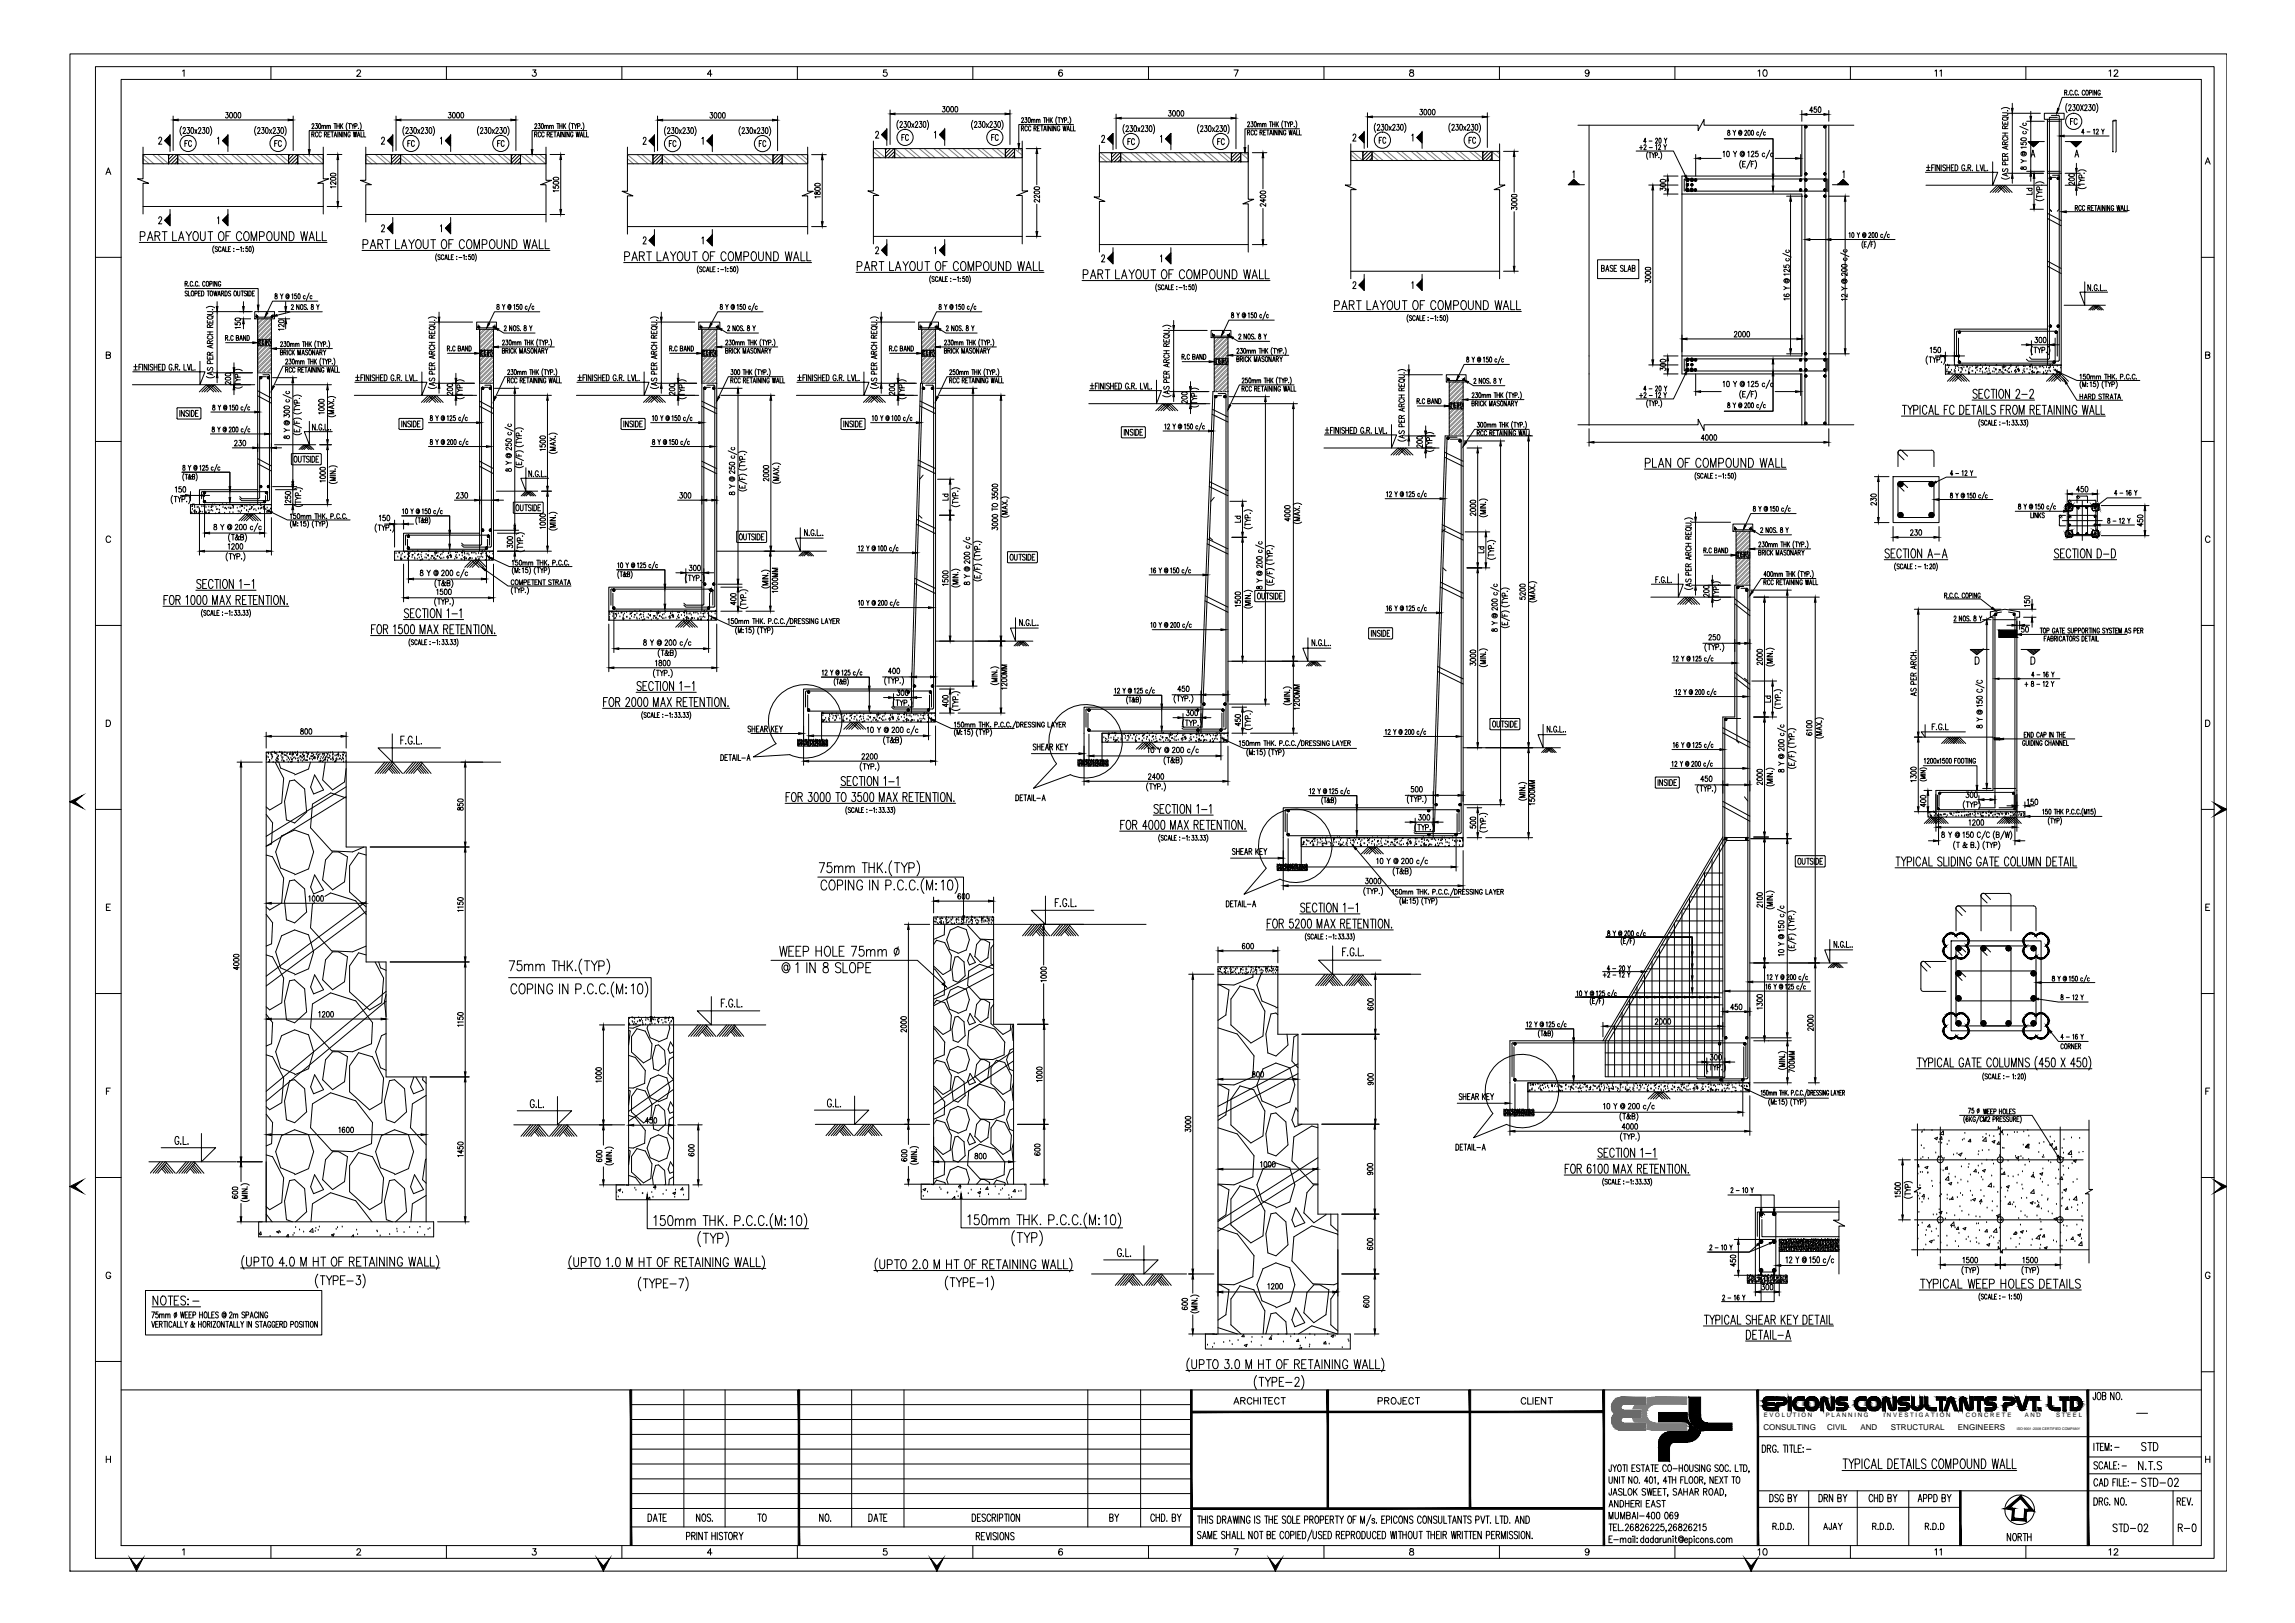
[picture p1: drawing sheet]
<svg xmlns="http://www.w3.org/2000/svg" width="594mm" height="420mm" viewBox="0 0 594 420" stroke-linecap="round" stroke-linejoin="round" font-family="sans-serif">
<defs><g id="words">
<g font-size="2.1">
<text x="456.5" y="370.3">CONSULTING</text>
<text x="472.9" y="370.3">CIVIL</text>
<text x="481.6" y="370.3">AND</text>
<text x="489.4" y="370.3">STRUCTURAL</text>
<text x="506.8" y="370.3">ENGINEERS</text>
</g>
<g font-size="1.6">
<text x="456.6" y="366.9">E V O L U T I O N</text>
<text x="472.6" y="366.9">P L A N N I N G</text>
<text x="487.6" y="366.9">I N V E S T I G A T I O N</text>
<text x="508.8" y="366.9">C O N C R E T E</text>
<text x="524.1" y="366.9">A N D</text>
<text x="532.2" y="366.9">S T E E L</text>
</g>
<text font-size=".9" x="522" y="370.3">ISO 9001-2008 CERTIFIED COMPANY</text>
</g></defs>
<!-- layer: hatch -->
<g fill="none" stroke="#000" stroke-width=".26">
<path d="M69 196.7h.1M69 195.8h.1M69 196.2h.1M69.1 195h.1M69.1 196h.1M69.3 194.8h.2zM69.5 196.1h.1M69.5 195.2h.1M69.5 197.2l.2-.1v.2zM69.5 195.1h.1M69.8 197h.1M69.8 196.6v.2z"/>
<path d="M70.1 195h.1M70.2 195.1h.1M70.2 195.3h.1zM70.3 196.5h.1M70.4 195.6h.1M70.4 194.8h.1M70.5 196h.1M70.6 196h.1M70.6 197.3h.1M71 194.7h.1M71.1 194.8h.1M71.1 195h.1"/>
<path d="M71.2 197.3l2.2 4.1M71.3 195v-.2l-.1 .2h.2M71.4 196.8h.1M71.5 195.1h.1M71.7 196.3h.1M71.7 197.2h.1M71.7 195.4h.1M71.7 196.9h-.2l.2-.1v.2M71.7 196.4l.2-.1zM71.9 196.1h.1M72 197.3h.1M72 196.7h.1"/>
<path d="M72 195.7h.1M72.1 195.8h.1M72.2 197.3l.4 1.5 3.7 1.5M72.4 194.8h.1M72.8 194.8h.1M72.8 195.7h.1M72.9 195.1h.1M72.9 194.9l.2-.2 .1 .3zM73 196.1h.1M73 197h.1M73 195.3h.1M73.1 196.6h.1"/>
<path d="M73.1 195.1l.1-.1zM73.2 196.2h.1M73.4 197h.1M73.5 196.9l-.1 .2 .1-.1M73.6 195.5h.1M73.7 195.6h.1M73.7 194.8h.1M74.1 195.4l-.2 .1h.2M74.3 196.8h.1M74.3 195.2h.1M74.3 195.9h.1M74.4 195.1h.1"/>
<path d="M74.6 197.3h.1M74.6 196.2h.1M74.7 196.4h.1M75 196.8h.1M75 195.1l-.1 .2zM75.1 195.2h.1M75.1 194.9h.1M75.3 196.3h.1M75.3 195.4h.1M75.4 197.1v.2h-.1zM75.6 196.5v.2l-.2-.1 .2-.1M75.6 195.8h.1"/>
<path d="M75.6 196.6h.1M75.6 197.2h.1M75.7 194.9h.1M75.7 195.2h.1M75.7 195.4l.2-.3v.3zM76 195.2h.1M76 196.3h.1M76.1 194.7h.1M76.3 196.2h.1M76.5 196.5h.1M76.5 195h.1M76.6 195h.1"/>
<path d="M76.9 195.3v.2h-.2zM76.9 195.6h.1M76.9 196.5h.1M77 194.7h.1M77 195.1h.1M77.1 195.3h.1M77.1 197.1h.1M77.2 197.3h.1M77.2 197h.1M77.4 196.3h.1M77.6 195.7h.2v.1zM77.9 196.9h.1"/>
<path d="M77.9 195h.1M77.9 195.9h.1M78 196.2h.1M78.3 196.2h.1M78.3 197.1h.1M78.3 195.4h.1M78.4 195.4h.1M78.6 194.9h.1M78.6 195.8h.1M78.6 196.8h.1M78.6 195.6l.1 .2h-.2zM78.7 195.5l.1 .2h-.2z"/>
<path d="M78.8 196.4h.1M78.9 196.8h.1M79.1 196.8l.2-.1v.2zM79.3 194.8h.1M79.3 195.1h.1M79.5 196h.1M79.6 196.9h.1M79.6 195.7h.1M79.6 195.2h.1M79.6 196.1h.1M79.8 194.9l.2-.1zM79.8 195.4h.1"/>
<path d="M80.1 196.5h.1M80.4 197.3l-.5 1.8-3.6 1.5M80.5 195.8l.1-.1v.1zM80.5 196.5h.1M80.7 195.1h.1M80.9 196.8h.1M80.9 195.1h.1M80.9 195.9h.1M81 195.7h.1M81.1 196.4h.1M81.2 195.5h.1M81.2 196.2l.2-.2v.2z"/>
<path d="M81.3 195.9h.2zM81.5 196.5h.1M81.6 196.3h.1M81.9 195.4h.1M82 195.2h.1M82.2 196.3h.1M82.2 196.6h.1M82.2 195.7h.1M82.3 194.8h.1M82.3 195.9l.2-.1zM82.5 195.5h.1M82.6 195.5h.1"/>
<path d="M82.6 197.2h.1M82.8 195.3h.1M82.9 197l.1-.1v.2zM82.9 196.5h.1M83.1 197.1h.1M83.1 196h.1M83.4 195.2h.1M83.5 197.3h.1M83.5 195.1h.2zM83.6 196.4h.1M83.6 195.5h.1M83.7 197h.1"/>
<path d="M83.8 196.1h.1M84 195.6h.1M84 196.6l.2-.2v.3zM84 195.2h.1M84.1 196.9h.1M84.2 197.3l-.7 4.6 2.6 2.6 3.1-2.1 .4-3.4M84.3 196.6h.1M84.3 196l-.1 .1zM84.4 195.1h.1M84.4 196h.1M84.7 195.8h.1M84.7 196.9h.1"/>
<path d="M84.8 195.3h.1M84.8 197.1h.1M84.9 195.4h.1M84.9 196.2h.1M85 196.2l.2-.1zM85.1 195h.1M85.3 195.7h.1M85.4 195.9h.1M85.5 194.9h.1M85.6 196.7h.1M85.7 196.7h.1M86.1 194.8h.1"/>
<path d="M86.1 195.5h.1M86.1 196.1l-.1 .2zM86.2 196h.1M86.2 196.9h.1M86.2 195.4h.1M86.2 195.2h.1M86.3 196.7h.1M86.6 197.2l.2-.1zM86.7 195.7h.1M86.7 197l.2-.2 .1 .3zM87 196.6h.1M87 195.7h.1"/>
<path d="M87.1 196.8h.1M87.2 196.4h.1M87.2 195.3l.2-.1v.2zM87.5 196.7h.1M87.5 195.9h.1M87.6 195h.1M87.6 195.4h.1M87.7 195.3h.1M87.7 195.6h.1M88 196.5h.1M88 196.3v.2h-.1zM88.1 195.8h.1"/>
<path d="M88.4 196.8h.1M88.6 196.2h.1M88.7 195.4h.1M88.8 196.4l.1-.1v.2zM88.8 196.5h.1M88.8 194.8h.1M88.8 195.7h.1M88.9 197.3h.1M88.9 195.5h.1M89.1 195h.1M89.5 195.8h.1M89.6 197.2h.1"/>
<path d="M99.6 197.3l-2.5 2.9M100.2 197.3l-2.5 2.9M100.7 199l1 1.2M100.9 197.3l-2.5 2.9M101 198.7l1.3 1.5M101.2 198.3l1.7 1.9M101.5 198l1.9 2.2M101.5 197.3l-2.5 2.9M101.7 197.3l2.5 2.9M101.9 197.6l-2.3 2.6M107 197.3l-2.5 2.9M107.6 197.3l-2.5 2.9"/>
<path d="M108.1 199l.9 1.2M108.3 197.3l-2.5 2.9M108.4 198.7l1.3 1.5M108.7 198.3l1.6 1.9M108.9 197.3l-2.5 2.9M109 198l1.9 2.2M109.1 197.3l2.5 2.9M109.3 197.6l-2.3 2.6M68.9 210.8l1.7 2.2M70.6 213l-.3 5.5-1.4 .6M72.9 207.9l-3.1 1.8-.9-.8M73.4 201.4l-.5 6.4"/>
<path d="M73.6 207.4l.6 4.9M76.2 201.9l2.7 2.3 .5 6M76.3 201.9l-1.3 .3-1.3 5.1M79.4 210.2l-3.1 2.8-2.1-.8M80.4 203.7l.8 1.8 2.6-1-2.4-3.9-1 3.1M80.4 214.3l5.4 6 5.5 .2 2.9-1.2M80.9 208.1l-.5 6.2M89.6 206.6l-4-1.3-4.7 2.8M68.9 236.7l1.7 2.2M68.9 221.3l1.7 .5 2.8 5.5M70.6 238.9l-.3 5.4-1.4 .6M72.9 233.8l-3.1 1.8-.9-.8"/>
<path d="M73.4 227.3l-.5 6.4M73.6 233.2l.6 5M76.2 227.8l2.7 2.3 .5 5.9M76.3 226.3l-3.7-1.6-1.2-4.2 1.5-4.1 3.4-1.5 3.6 1.2 1.3 4.4-1.3 4.4-3.6 1.6M76.3 227.8l-1.3 .2-1.3 5.2M79.4 236.1l-3.1 2.8-2.1-.8M80.4 229.6l.8 1.8 2.6-1-2.4-3.9-1 3.1M80.9 234l-.5 6.2M81.4 233.7l-.5 .3M84.1 232.1l1.5-.9 6.5 2 2.7 3.5M90 221.8l-2.3-1.3h-1.6l-1.8 2.1-.8 5.2 2.6 2.6 3.1-2.1 .7-6.4M94.8 221.3l-2-.5-2.3 3.4v6.7l4.3 3.9"/>
<path d="M241.7 238.6l.1-.1v.2zM241.7 238.2h.1M242 237.9h.1M242.1 238.7h.1M242.3 238.7h.1M242.3 237.9h.1M242.3 238.2h.1M242.6 239h.1M242.6 237.5h.1M242.9 239.3h.1M243.2 238.7l.2-.1v.2zM243.3 238h.1"/>
<path d="M243.4 237.9h.1M243.5 239l.2-.2 .1 .3zM243.6 238.4h.1M243.7 237.7h.1M243.7 238.6h.1M243.8 237.7h.2zM244.2 238.8h.1M244.3 239.3h.1M244.5 239.3l-.1 2.7-2.7 1.2M244.8 238h.1M244.9 239.3h.1M244.9 237.8h.1"/>
<path d="M244.9 238.7h.1M245 238.4h.1M245 237.5h.1M245.1 238.2h.1M245.2 238.8l.1 .2-.2-.1zM245.4 238.8l.2-.1-.1 .2zM245.6 237.7h.1M245.9 238.6h.1M246.2 238.1h.1M246.2 239.1h.1M246.3 238.2h.1M246.5 239.3h.1"/>
<path d="M246.6 237.6h.1M246.6 237.9h.1M247.1 239.1h-.1l.1-.1v.1M247.5 238.4h.1M247.6 238.1h.1M247.6 237.9h.2zM247.6 238.9h.1M247.6 238h.1M248 239.2h.1M248.1 237.7h.1M248.2 238.3h.1M248.5 239.2h.1"/>
<path d="M248.9 238.7h.1M248.9 237.9h.1M248.9 238.2h.1M248.9 239.1l-.1 .2 .1-.2M249.1 239l.2-.1-.1 .2zM249.2 238.2h.1M249.5 239h.1M249.7 237.4h.1M250.1 239h.1M250.2 238.5h.1M250.3 237.7h.1M250.3 238.2h.1"/>
<path d="M250.4 237.4h.1M250.5 239.3v.3l3.2 3.5 3.5 .1M250.8 237.9h.1M250.8 238.9h.1M250.8 239.3h.1M251.1 238.7h.1M251.3 238.2l.1-.1v.1zM251.4 237.9h.1M251.5 237.4h.1M251.5 237.4h.2M251.5 239.2h.1M251.6 238.3h.1"/>
<path d="M251.6 237.5h.1M251.7 239.3h.1M251.7 238.3h.1M251.7 238.7h.1M252.3 237.5v.1h-.1zM252.4 237.7h.1M252.5 238.4h.1M252.8 239h.1M252.8 239.2l.2-.1v.2zM252.9 238.2h.1M253.1 238.3h.1M253.2 239h.1"/>
<path d="M253.4 238.5h.1M253.5 237.4h.1M254 237.5h.1M254 238.4h.1M254.1 238.2h.1M254.2 238.9h.1M254.2 237.6v.2h-.2zM254.2 238h.1M254.2 237.8l.3-.2v.3zM254.5 238.4h.1M254.7 237.4h.1M254.7 238.7h.1"/>
<path d="M255 238.3h.1M255 238.4l.2-.1-.1 .1zM255.5 238.7h.1M255.5 237.4h.1M255.6 237.8h.1M255.6 237.9h.1M255.8 238.4h.1M255.9 237.9l.1-.1zM255.9 239.1h.1M256.2 238.5h.1M256.6 238.1h.1M256.6 239h.1"/>
<path d="M256.8 238.5h.1M256.9 237.6h.1M256.9 237.5h.1M257.1 237.6h.1M257.2 237.5v.1M257.2 238l-.2 .2 .2 .1M267.2 239.3l-2.5 3M267.8 239.3l-2.5 3M268.5 239.3l-2.5 3M269.1 239.3l-2.5 3M269.3 239.3l2.4 3M269.5 239.6l-2.3 2.7"/>
<path d="M274.6 239.3l-2.5 3M275.2 239.3l-2.5 3M275.9 239.3l-2.5 3M276.5 239.3l-2.5 3M276.7 239.3l2.4 3M276.9 239.6l-2.3 2.7M68.9 247.2l1.7 .5 2.8 5.4M72.9 259.6l-3.1 1.8-.9-.8M73.4 253.1l-.5 6.5M73.6 259.1l.6 4.9M76.2 253.6l2.7 2.4 .5 5.9M76.3 252.1l-3.7-1.5-1.2-4.2 1.5-4.1 3.4-1.6 3.6 1.3 1.3 4.4-1.3 4.4-3.6 1.6"/>
<path d="M76.3 253.6l-1.3 .3-1.3 5.2M80.4 240.2l5.4 6 5.5 .2 3.5-1.5M80.9 259.9l-.5 6.2M81.4 252.3l2.4 3.9-2.6 1.1-.8-1.8M81.4 252.4l-1 3.1M90 247.7l-2.3-1.3h-1.6l-1.8 2.1-.8 5.1 2.6 2.6 3.1-2 .7-6.5M90.5 256.8l5.2 4.6 3-1.8M92.1 259.1l4.4 5.7M92.1 259.1l-6.5-2.1-4.7 2.9M94.8 247.2l-2-.5-2.3 3.3v6.7M97.1 249l2.2 4.1-.5 6.5M98 249l.5 1.6 1.4 .6"/>
<path d="M99.5 259.1l.4 4.1M99.9 257.5l-.3 1.6M241.7 250.8l.2 .1M242 250.9l2.5 3.4-.1 3.2-2.7 1.2M242.4 243.4l2.2 .6 1.6 3.3M242.4 258.9l2.2 .7 1.6 3.2M242.4 243.4l-.7 1.1M242.4 258.9l-.7 1.1M246.3 247.3l-.3 3.9-1.9 1.1-2.4-2.2M246.5 250.9l.7-3.1 .8-.2 1.5 1.4 .3 3.6-1.8 1.7-1.3-.5-.3-2.9M250.1 245.9l.8-2.6-.8-2.6-2.1-.9-2 1-.9 2.5 .7 2.5 2.2 .9M250.2 245.9l-2.2 .9"/>
<path d="M251.1 246.8l1.4 2.4-1.6 .6-.4-1.1zM254.8 258.8l1.4 .8-.4 3.8-1.9 1.3-1.6-1.6 .5-3.1 1.1-1.2h.9M254.8 243.3l1.4 .7-.4 3.9-1.9 1.3-1.6-1.6M254.8 243.3h-.9l-1.1 1.2-.5 3.1M257.2 250.8l-3.6-1.2-2.8 1.8-.3 3.7 3.2 3.5 3.5 .1M257.2 260l-.7 1v4l3.1 2.8 1.9-1.1M257.2 244.5l-.7 .9v4.1l.7 .6M268.2 241.1l1 1.2M268.5 240.7l1.4 1.6M268.8 240.4l1.7 1.9M269.1 240l1.9 2.3M275.6 241.1l1 1.2"/>
<path d="M275.9 240.7l1.3 1.6M276.3 240.4l1.6 1.9M276.5 240l2 2.3M315.3 251.5l.2-.1-.1 .2zM315.3 251.1h.1M315.3 254.8l4.1 .2M315.3 255h.5l2.3 1.3M315.6 250.8h.1M315.7 251.6h.1M315.9 251.7h.1M315.9 250.8h.1M315.9 251h.1"/>
<path d="M316.2 251.9h.1M316.2 250.4h.1M316.5 252.2h.1M316.9 251.7l.1-.2zM316.9 250.9h.1M317 250.8h.1M317.2 251.4h.1M317.2 251.3h.1M317.3 250.6h.1M317.3 251.7l.1 .3h-.3zM317.4 250.6h.2v.1zM317.9 251.7h.1"/>
<path d="M317.9 252.2h.1M318.1 256.3l-.8 6.4M318.4 250.9h.1M318.5 251.6h.1M318.5 252.1h.1M318.5 250.7h.1M318.6 250.4h.1M318.6 251.3h.1M318.7 251.1h.1M318.8 251.7l-.1 .1zM319 251.7l.2-.1-.1 .2zM319.2 250.6h.1"/>
<path d="M319.5 251.5h.1M319.8 250.9h.1M319.9 251.1h.1M319.9 252h.1M320.1 252.2h.1M320.2 250.5h.1M320.2 250.8h.1M320.7 251.8l-.1 .2zM321.1 251.3h.1M321.2 251.8h.1M321.2 251h.1M321.2 250.9l.1-.1v.1z"/>
<path d="M321.2 250.9h.1M321.6 252.1h.1M321.7 250.6h.1M321.8 251.2h.1M322.1 252.1h.1M322.5 251.6h.1M322.5 251.1h.1M322.5 252l.1 .2h-.2zM322.6 250.7h.1M322.7 251.1h.1M322.8 252l-.1-.1 .2-.1-.1 .2M323.2 251.8h.1"/>
<path d="M323.2 250.3h.1M323.7 251.9h.1M323.8 250.6h.1M323.8 251.4h.1M323.9 251.1h.1M323.9 250.3l.1 .1zM324.3 251.8h.1M324.3 252.9l-4.9 2.1M324.4 250.9h.1M324.4 252.2l-.1 .7M324.4 252.2h.1M324.6 256.3l2.8 5.4"/>
<path d="M324.6 256.3l-3.6-1-2.4 3.3v6.7l5.2 4.7M324.6 251.6h.1M324.9 251.1l.2-.1-.1 .1zM325 250.8h.1M325.1 250.3h.2M325.1 251.2h.1M325.1 252.1h.1M325.2 250.4h.1M325.3 252.2h.1M325.3 251.7h.1M325.3 251.2h.1M325.8 250.5l.1-.1z"/>
<path d="M326 250.6h.1M326.2 251.3h.1M326.4 252.2l-1 2.8 1.3 4.2 3.6 1.5M326.4 252.1l.2-.1zM326.5 251.9h.1M326.5 251.1h.1M326.7 251.2h.1M326.8 251.9h.1M327 251.4h.1M327.1 250.3h.1M327.6 251.4h.1M327.6 250.7l.1-.1z"/>
<path d="M327.6 250.4h.1M327.6 251.1h.1M327.8 251.7h.1M327.8 250.9h.1M327.8 250.7l.2-.2 .1 .3zM328.1 251.3h.1M328.3 250.3h.1M328.3 251.7h.1M328.6 251.2h.1M328.6 251.3l.2-.1-.1 .2zM329.1 250.7h.1M329.1 251.6h.1"/>
<path d="M329.1 250.3h.1M329.2 250.8h.1M329.4 251.4h.1M329.6 252h.1M329.6 250.7v.2h-.1zM329.8 251.4h.1M330.2 252h.1M330.2 251h.1M330.4 251.4h.1M330.5 250.5h.1M330.5 250.4h.1M330.7 250.6h.1"/>
<path d="M330.8 250.4h.1M330.8 250.9l-.2 .2 .2 .1M343 252.2l-2.4 3M343.7 252.2l-2.5 3M344.1 253.9l1 1.3M344.4 252.2l-2.5 3M344.4 253.6l1.3 1.6M344.7 253.3l1.6 1.9M345 252.2l-2.5 3M345 252.9l1.9 2.3M345.1 252.2l2.5 3M345.3 252.5l-2.2 2.7"/>
<path d="M350.4 252.2l-2.5 3M351.1 252.2l-2.5 3M351.5 253.9l1 1.3M351.7 252.2l-2.4 3M351.8 253.6l1.3 1.6M352.1 253.3l1.6 1.9M352.4 252.2l-2.5 3M352.4 252.9l1.9 2.3M352.5 252.2l2.5 3M352.7 252.5l-2.2 2.7M68.9 262.6l1.7 2.2M68.9 273.1l1.7 .5 2.8 5.4"/>
<path d="M70.6 264.8l-.3 5.4-1.4 .6M73.4 279l-.5 6.5M76.3 278l-3.7-1.6-1.2-4.1 1.5-4.2 3.4-1.5 3.6 1.3 1.3 4.4-1.3 4.4-3.6 1.5M79.4 261.9l-3.1 2.9-2.1-.8M81.4 278.2l2.4 3.9-2.6 1.1-.8-1.9M81.4 278.2l-1 3.1M83.5 279.5l2.6 2.6 3.1-2.1M89.9 273.6l-.7 6.5M90 273.5l-2.3-1.2h-1.6l-1.8 2-.8 5.3M96.4 264.8l-.2 5.4-4.9 2.1-5.5-.3-5.4-5.9M99.9 267.6l-1.2 .5-1.5 4.2 1.3 4.1 1.4 .7M107.1 278.8l-.9 2.5 .8 1.9 2.6-1.1-2-3.3"/>
<path d="M109.4 279.5l.9 .9M109.5 278.8l-.1 .8M162.7 265.2l.2-.1 .1 .2M162.7 266.1l1.2 .1M162.7 273.2l1.8 .6 2.6 3.4M162.7 266.7l.4 .2-.4 3.7M162.9 265.1h.1M163 263.7h.1M163.6 263.4h.1M163.6 264.4h.1M163.8 264.7h.1M163.8 263.6h.1"/>
<path d="M164.1 265v.2h-.2zM164.2 264.7h.1M164.3 263.8h.1M164.5 265.2h.1M164.7 265.2h.1M165 264.6h.1M165.3 263.5h.1M165.5 264.4h.1M165.6 264.1h.1M165.6 264.2l.2-.1v.2zM165.9 265.3l-2 .8M166.1 263.9h.1"/>
<path d="M166.3 264.4h.1M166.4 264.9h.1M166.4 265.2h.1M166.4 265.2v.1M167 277.2l-.1 3.2M167.1 265.3h.1M167.1 263.6h.1M167.2 264.2h.1M167.5 263.8h.1M167.5 266.2l.8 2.4 2.2 1M167.8 264h.1M167.8 265.3l-.3 .8"/>
<path d="M168.2 265.3h.1M168.3 265.3h.1M168.3 264.5h.1M168.3 264.1h.1M168.4 279.2l2.1-.9 2.1 .7 .8 2.7-.8 2.6-2.1 .9M168.4 279.2l-.9 2.5 .8 2.5 2.2 .9M168.7 270.2l-1.7-3.3-2.1-.6-1.4 2v4.1l3.1 2.8 1.8-1.1 .4-3.9M168.8 265.1h.1M168.8 264h.1M168.9 263.6h.1M169.1 264h.1M169.4 263.5h.1"/>
<path d="M169.5 265.2h.1M169.6 264.1h.1M170.2 264.2h.1M170.3 264.4h.2v.2zM170.4 263.8h.1M170.5 264.8h.1M170.5 263.7h.1M170.6 263.7h.1M171.3 264.1h.1M171.6 264.9h.1M172.1 263.8h.1M172.2 264.6h.1"/>
<path d="M172.2 263.5h.1M172.3 275.4l-.3-3.5-1.5-1.4-.8 .2-.8 3.1 .3 2.9 1.3 .5 1.8-1.7M172.4 263.8h.1M172.4 264.8h.1M172.5 263.6h.1M172.9 263.6l.1-.2 .1 .2zM172.9 271.6l.5 1.1M173 277.9l1.4 1.6M173 264.2h.1M173.1 263.4h.2M173.2 265.3l.2 .9M173.3 263.5h.1"/>
<path d="M173.4 265h.1M173.4 266.1l-.8 2.7-2.1 .9M173.7 264.6h.1M173.8 264.4h.1M174 263.5h.1M174.1 263.8h.1M174.4 273.5l-1.1 .7-.4 3.7M174.4 272.3l-1 .4M174.4 271l-.8-1.3-.6 1.9M180.7 265.3l-2.5 3M181.3 265.3l-2.5 3M181.8 267.1l1 1.2"/>
<path d="M182 265.3l-2.4 3M182.1 266.7l1.3 1.6M182.4 266.4l1.6 1.9M182.7 266l1.9 2.3M182.7 265.3l-2.5 3M182.8 265.3l2.5 3M183 265.6l-2.3 2.7M187.6 268.3l2.5-3 2.4 3M188.1 265.3l-2.5 3M188.8 265.3l-2.5 3M189.2 267.1l1 1.2M189.4 265.3l-2.4 3"/>
<path d="M189.5 266.7l1.3 1.6M189.8 266.4l1.6 1.9M189.9 266l1.9 2.3M190.4 265.6l-2.2 2.7M241.7 266.3l.2 .1M241.7 265.6l2.4 2.2 1.9-1.1M242 266.4l2.5 3.4-.1 3.3-2.7 1.1M242.4 274.5l2.2 .6M242.4 274.5l-.7 1M244.5 275.1l1.7 3.3M246.3 278.3l-.3 3.9-1.9 1.1-2.4-2.2M246.3 262.8l-.3 3.9"/>
<path d="M247.2 263.3l.8-.2 1.5 1.4 .3 3.6-1.8 1.7-1.3-.4-.3-3zM247.2 278.8l.8-.1 1.5 1.4 .3 3.5-1.8 1.7-1.3-.5-.3-2.9zM250.1 276.9l.8-2.6-.8-2.6-2.1-.8-2 .9-.9 2.5 .7 2.5 2.2 .9M250.1 261.4l.8-2.6-.8-2.7-2.1-.7-2 .9-.9 2.5 .7 2.5 2.2 .9M250.2 261.4l-2.2 1M250.2 276.9l-2.2 1M250.5 279.7l.4 1.1 1.6-.6-1.4-2.3-.6 1.9M251.1 262.4l1.4 2.3-1.6 .6-.4-1.1zM254.8 274.3l1.4 .8M254.8 274.3h-.9l-1.1 1.3-.5 3.1 1.6 1.5 1.9-1.2 .4-3.9M257.5 266.4l-3.9-1.2-2.8 1.7-.3 3.7 3.2 3.6M257.5 266.4l2.6 3.4"/>
<path d="M260 273.1l-3 1.2-3.3-.2M260.1 269.8l-.2 3.3M260.1 275.1l-2.2-.6-1.4 2v4l3.1 2.8 1.9-1.1 .3-3.9M260.1 275.1l1.7 3.3M261.6 265.2l-.1 1.5M262.2 265.2l-.3 1.2 .3 3M262.3 269.4h.1M262.4 271.4l-.9 .4-1 2.5 .9 2.5 1 .4M315.3 266.1l4.9 1.6 4.4 5.7M317.4 262.7l-2.1 1.4M324.3 278.8l-4.9 2.1M324.6 273.4l-.3 5.4"/>
<path d="M326.9 268.2l-3.1 1.8M327.4 261.7l-.5 6.5M327.7 267.7l.5 4.9M330.8 262.7l-.5-.5-1.3 .3-1.3 5.2M330.8 260.7l-.5 .2M333.1 267.7l.3 2.8-3.1 2.9-2.1-.8M333.9 276.5l1.3 4.4-1.3 4.4M333.9 276.5l-3.6-1.3-3.4 1.5-1.5 4.2 1.3 4.1 3.6 1.6M334.4 274.7l1.6 1.7M336 267.8l-1.1 .7-.5 6.1M68.9 288.4l1.7 2.2M68.9 299l1.7 .5 2.8 5.4"/>
<path d="M70.6 290.6l-.3 5.5-1.4 .6M72.9 285.5l-3.1 1.8-.9-.8M73.6 285l.6 4.9M73.7 284.9l1.3-5.1 1.3-.3 2.6 2.3 .5 6M79.4 287.8l-3.1 2.8-2.1-.7M79.9 293.8l1.3 4.3-1.3 4.4-3.6 1.6M79.9 293.7l-3.6-1.2-3.4 1.5-1.5 4.1 1.2 4.2 3.7 1.6M80.9 285.7l-.5 6.3M80.9 285.7l4.7-2.8 6.5 2.1 4.4 5.6M86.1 298.2l-1.8 2-.8 5.2M86.1 298.1h1.6l2.3 1.4M89.9 299.5l-.7 6.4-3.1 2.1-2.6-2.6"/>
<path d="M96.4 290.6l-.2 5.5-4.9 2-5.5-.2-5.4-5.9M98.7 285.5l-3 1.8-5.2-4.7v-6.7l2.3-3.4 3.6 1.1 2.9 5.4-.5 6.5M99.5 285l.6 4.9 2 .7 3.2-2.8M99.6 284.9l1.2-5.1 1.3-.3 2.6 2.3 .5 6M105.7 293.8l1.3 4.3-1.3 4.4-3.6 1.6M105.7 293.7l-3.6-1.2-3.4 1.5-1.5 4.1 1.3 4.2 3.6 1.6M110.3 283.6l-3.5 2.1-.6 6.3 4.1 4.4M137.4 291.2l-2.5 3M138 291.2l-2.5 3M138.4 293l1 1.2M138.7 291.2l-2.5 3M138.7 292.6l1.3 1.6"/>
<path d="M139 292.3l1.6 1.9M139.3 291.9l1.9 2.3M139.3 291.2l-2.5 3M139.4 291.2l2.5 3M139.6 291.5l-2.2 2.7M144.8 291.2l-2.5 3M145.4 291.2l-2.5 3M145.8 293l1 1.2M146.1 291.2l-2.5 3M146.1 292.6l1.3 1.6M146.4 292.3l1.6 1.9M146.7 291.2l-2.5 3"/>
<path d="M146.7 291.9l1.9 2.3M146.8 291.2l2.5 3M147.1 291.5l-2.3 2.7M162.7 297.7l.4 .3-.4 3.6M162.7 288.7l1.8 .6 2.6 3.4M162.7 282.2l.4 .2M163.1 282.5l-.4 3.6M163.5 283.9v4l3.1 2.8 1.8-1.1 .4-3.9M166.9 280.4l-3 1.3-1.2-.1M166.9 295.9l-3 1.3-1.2-.1M167 292.7l-.1 3.2M167 282.4l-2.1-.6-1.4 2"/>
<path d="M167 282.5l1.7 3.2M169.7 286.2l-.8 3.1 .3 3 1.3 .4 1.8-1.7-.3-3.6-1.5-1.4-.8 .2M172.9 287.1l.5 1.1M173 293.5l1.4 1.5M173.6 285.2l.8 1.4M173.6 285.3l-.6 1.8M174.4 289.1l-1.1 .7-.4 3.7M174.4 287.8l-1 .4M216.3 291.1l-2.5 2.9M216.9 291.1l-2.5 2.9M217.4 292.8l1 1.2M217.6 291.1l-2.4 2.9"/>
<path d="M217.7 292.5l1.3 1.5M218 292.1l1.6 1.9M218.3 291.7l1.9 2.3M218.3 291.1l-2.5 2.9M218.4 291.1l2.5 2.9M218.6 291.3l-2.2 2.7M223.7 291.1l-2.5 2.9M224.4 291.1l-2.5 2.9M224.8 292.8l.9 1.2M225 291.1l-2.5 2.9M225.1 292.5l1.3 1.5M225.4 292.1l1.6 1.9"/>
<path d="M225.6 291.1l-2.4 2.9M225.7 291.7l1.9 2.3M225.8 291.1l2.5 2.9M226 291.3l-2.2 2.7M241.7 297.3l.2 .1M241.7 281.8l.2 .1M242 281.9l2.5 3.4-.1 3.3-2.7 1.2M242 297.4l2.5 3.4-.1 3.3-2.7 1.2M242.4 290l2.2 .6 1.6 3.3M242.4 290l-.7 1.1M246.3 293.9l-.3 3.9-1.9 1.1-2.4-2.2M249.5 295.6l-1.5-1.4-.8 .1-.7 3.1"/>
<path d="M249.5 295.6l.3 3.6-1.8 1.6-1.3-.4-.3-2.9M250.1 292.5l.8-2.7-.8-2.6-2.1-.8-2 .9-.9 2.5 .7 2.5 2.2 1M250.2 292.5l-2.2 .9M251.1 293.4l1.4 2.3-1.6 .7-.4-1.1zM254.8 289.8l1.4 .8-.4 3.9-1.9 1.2-1.6-1.5 .5-3.1 1.1-1.3h.9M257.5 281.9l-3.9-1.2-2.8 1.7-.3 3.7 3.2 3.6 3.3 .1 3-1.2M257.5 297.4l-3.9-1.2-2.8 1.7-.3 3.8 3.2 3.5 3.3 .1 3-1.2M257.5 297.4l2.6 3.4M257.5 281.9l2.6 3.4M260.1 285.3l-.2 3.3M261.8 293.9l-1.7-3.3-2.2-.6-1.4 2v4M261.8 293.9l-.3 3.9-1.9 1.1-3.1-2.8"/>
<path d="M261.9 297.5l.3 2.9M262.3 284.8l.1 .1M262.4 287l-.9 .3-1 2.5 .9 2.5 1 .5M262.4 295.8l-.5 1.6M262.4 280.3l-.5 1.6 .3 3M315.3 280.7l4.1 .2M315.3 292l4.9 1.5 4.4 5.7M315.3 280.9h.5l2.3 1.3-.8 6.4M317.4 288.6l-2.1 1.4M324.6 282.2l2.8 5.4M324.6 299.2l-.3 5.5M324.6 282.1l-3.6-1-2.4 3.4v6.7l5.2 4.7 3.1-1.8 .5-6.5"/>
<path d="M329 288.4l1.3-.3 2.6 2.3 .5 6-3.1 2.8-2.1-.7-.5-4.9zM333.9 285.3l-3.6 1.5M336 287.7l-.6-.9-1 3.1 .8 1.8 1.8-.7M341.2 292l-1.6-.5-4.7 2.8-.5 6.3 5.4 5.9h1.4M41.4 300.8l-2.5 2.9M41.9 302.5l1 1.2M42.1 300.8l-2.4 2.9M42.1 302.2l1.4 1.5M42.4 301.8l1.7 1.9M42.7 301.4l2 2.3M42.7 300.8l-2.5 2.9M42.9 300.8l2.5 2.9"/>
<path d="M43.1 301.1l-2.3 2.6M48.2 300.8l-2.5 2.9M48.8 300.8l-2.5 2.9M49.3 302.5l1 1.2M49.5 300.8l-2.4 2.9M49.6 302.2l1.3 1.5M49.9 301.8l1.6 1.9M50.2 301.4l1.9 2.3M50.2 300.8l-2.5 2.9M50.3 300.8l2.5 2.9M50.5 301.1l-2.3 2.6M67.5 319.7h.1"/>
<path d="M67.5 318.9l.1 .7-.5-.1zM68.9 314.3l1.5 2M71.6 318.9l.7-.3-.2 .6zM72.5 319.1h.1M72.9 311.3l-3.1 1.9-.9-.8M73.4 304.9l-.5 6.4M73.6 310.8l.6 5M73.7 310.8l1.3-5.2 1.3-.2 2.6 2.3 .5 6M74.2 315.8l1.5 .5M75.8 319.8h.1M76.1 319.3h.1M76.5 317.8h.1"/>
<path d="M77.5 318.4h.1M78.6 319h.1M79.4 313.7l-2.9 2.6M80.4 307.2l.8 1.8 2.6-1-2.4-3.9-1 3.1M80.9 311.6l-.4 4.7M80.9 311.6l4.7-2.8 6.5 2 4.2 5.5M80.9 318l.2 1-.9-.2zM81.6 318.8h.1M81.8 318h.1M82.4 318.5h.1M82.7 317.7h.1M85.8 319.7l.7-.3-.2 .6z"/>
<path d="M87 318.2h.1M87.4 317.8h.1M88.6 317.7h.1M92.3 318.5h.1M92.6 319.6h.1M97.6 318.7h.1M97.7 318.9h.1M98.4 319.9h.1M98.7 311.3l-3 1.9-5.2-4.7v-6.7l2.3-3.4 3.6 1.1 2.9 5.4-.5 6.4M100.9 319.6h.1M102.7 318.2h.1M102.8 318.9h.1"/>
<path d="M104.6 319.1h.1M105.2 313.7l-.5-6-2.6-2.3-1.3 .2-1.2 5.2 .4 5 1.5 .5M105.3 313.7l-2.9 2.6M106 317.8h.1M107.3 304.1l2.3 3.9-2.6 1-.8-1.8zM108.1 319.1h.1M108.7 317.6h.1M109.4 305.4l.9 .9M109.9 319.8h.1M110.3 309.5l-3.5 2.1-.4 4.7M110.3 300l-.2 .2-.7 5.2M110.8 318.3h.1"/>
<path d="M111.3 318h.1M159.6 308.8h.1M160 308.1l.7-.3-.2 .6zM160 309.9h.1M161.1 308.8h.1M162.1 306.7v.1M162.6 306.7l-.5 .1M162.7 304.3l1.8 .5 1.4 1.9M164.3 307.6h.1M164.6 308.1h.1M166.3 309h.1M166.4 309h.1"/>
<path d="M167.5 310.6l.7-.7 .1 .7M168.7 308.7h.1M168.7 301.2l-1.7-3.2-2.1-.7-1.4 2.1v4l3.1 2.8 1.8-1.1 .4-3.9M169 310h.1M169.6 307.9h.1M169.6 306.8l.1 .7-.6-.1zM169.7 307.4h.1M170.5 300.6l-2.2-.9-.8-2.5 .9-2.5 2.1-.9 2.1 .8 .8 2.6-.8 2.6-2.1 1M171.6 309.2h.1M172 303l-1.5-1.4-.8 .1-.8 3.1 .2 1.9M172 302.9l.3 3.6-.2 .2M172.5 308.2h.1"/>
<path d="M172.9 302.6l.5 1.1M174.1 308.9l.7-.3-.1 .6zM174.4 304.6l-1.1 .7-.2 1.4M174.4 303.3l-1 .4M174.4 302.1l-.8-1.3-.6 1.8M174.7 310h.1M174.8 308.9h.1M174.9 308.1h.1M176.7 307.5l.1 .5h-.6zM176.9 309.4h.1M238.6 308.6h.1M239 308l.6-.3-.2 .6z"/>
<path d="M239 309.7h.1M240.1 308.6h.1M241.1 306.6l.5 .1v-.1M242.4 305.5l2.2 .6 .2 .5M242.4 305.5l-.7 1.1M243.3 307.5h.1M243.6 308h.1M245.2 308.9h.1M245.3 308.8h.1M246.5 310.5l.6-.8 .1 .8M247.7 308.6h.1M248 309.8h.1"/>
<path d="M248.5 307.7h.1M248.6 306.7l.1 .6-.6-.1zM248.7 307.2h.1M250.6 309h.1M250.9 305.4l-.8-2.7-2.1-.8-2 1-.9 2.4 .3 1.3M250.9 305.3l-.3 1.3M251.4 308.1h.1M253.1 308.7l.7-.2-.2 .6zM253.6 309.8h.1M253.7 308.8h.1M253.8 307.9h.1M253.9 305.4l-1.1 1.2"/>
<path d="M253.9 305.3h.9M254.8 305.3l1.4 .8-.1 .5M255.6 307.3l.2 .6h-.6zM255.9 309.3h.1M257.2 306.6l.7-1.1 2.2 .6 .2 .5M257.6 307.2h.1M258.6 309.2h.1M259.1 308.2h.1M259.5 307.8h.1M260.1 306.9h.1M260.1 300.8l-.2 3.3M261.1 309.5h.1"/>
<path d="M261.2 310.3h.1M261.9 310h.1M262.3 300.4h.1M262.4 302.5l-.9 .4-1 2.4 .4 1.3M262.8 308.5l-.1-.6-.5 .6 .6 .1M263.7 308.5h.1M264.3 308.4h.1M265.2 306.8h.1M315.3 306.5l4.1 .2M315.3 317.8l4.9 1.6M315.3 306.7h.5l2.3 1.3M317.4 314.5l-2.1 1.4"/>
<path d="M318.1 308l-.8 6.5M320.2 319.4l4.4 5.7M324.3 304.7l-4.9 2M324.6 308l2.8 5.5M324.6 308l-3.6-1-2.4 3.4v6.7l5.2 4.7 3.1-1.9 .5-6.4M327.7 319.4l1.3-5.2 1.3-.2 2.6 2.3 .5 5.9M327.7 319.4l.5 4.9 2.1 .8 3.1-2.8M333.9 302.3l1.3 4.4-1.3 4.4M333.9 302.3l-3.6-1.2-3.4 1.5-1.5 4.1 1.3 4.2 3.6 1.5M333.9 311.1l-3.6 1.6M335.4 312.7l2.4 3.9-2.6 1-.8-1.8 1-3.1M338.3 308.8l-.8 5.2 2.6 2.6 3.1-2.1v-.2"/>
<path d="M341.2 306.7h-1.1l-1.8 2.1M344.5 314.3v2.8l1.8 1.6M346.1 319.4l-6.5-2-4.7 2.8-.5 6.2 5.4 5.9 5.5 .3 1-.4M346.1 319.4l.2 .3M69.9 320.1h.1M74.6 320.2l-.5-.1 .5-.5 .1 .6M91 320.2l.5-.5v.5M291.2 329.8l-2.5 3M291.8 329.8l-2.5 3M292.3 331.6l1 1.2M292.5 329.8l-2.5 3M292.6 331.2l1.3 1.6"/>
<path d="M292.8 330.9l1.7 1.9M293.1 330.5l1.9 2.3M293.1 329.8l-2.5 3M293.3 329.8l2.5 3M293.5 330.1l-2.3 2.7M298.6 329.8l-2.5 3M299.2 329.8l-2.5 3M299.7 331.6l.9 1.2M299.9 329.8l-2.5 3M300 331.2l1.3 1.6M300.3 330.9l1.6 1.9M300.5 329.8l-2.4 3"/>
<path d="M300.6 330.5l1.9 2.3M300.7 329.8l2.5 3M300.9 330.1l-2.3 2.7M315.3 332.4l4.1 .2M315.3 332.6h.5l2.3 1.3-.8 6.5M324.3 330.5l-4.9 2.1M324.6 333.9l2.8 5.4M324.6 325.1l-.3 5.4M324.6 333.9l-3.6-1-2.4 3.3v6.8l2.7 2.3M327.4 339.3l-.4 6M333.9 328.2l1.3 4.4-1.3 4.4M333.9 328.2l-3.6-1.3-3.4 1.6-1.5 4.1 1.3 4.1 3.6 1.6"/>
<path d="M333.9 337l-3.6 1.6M335.4 338.6l2.4 3.8-2.6 1.1-.8-1.8zM337.5 339.8l2.6 2.6 3.1-2.1M338.3 334.7l-.8 5.2M340.1 332.6l-1.8 2.1M340.1 332.6h1.6l2.3 1.3-.8 6.5M344.5 336.2v6.8l1.8 1.6M346.3 333.6l-1.8 2.6M312.6 348.2h.1M313.9 348.8h.1M314 345.5h.1M314.3 347.9h.1"/>
<path d="M314.4 345.3l.6 .2-.1-.2M315.3 343.7l5 1.6M316.8 347.5h.1M317.4 340.3l-2.1 1.4M318.3 347.2h.1M319 348.1h.1M320.5 347h.1M321.9 345.5l.2 .6-.6-.1zM322.1 348.3l.7-.3-.2 .6zM323.9 347.5h.1M324.1 346.2h.1M326.5 348.4h.1"/>
<path d="M326.7 346.2h.1M327.7 345.3l1.3-5.2 1.3-.3 2.6 2.4 .2 3.1M327.7 345.3h.1M329 346.1l.1 .6h-.6zM329 346.7h.1M329.2 345.9h.1M330.8 345.3h.1M332.2 347.4h.1M332.9 345.4h.1M334.1 346.1h.1M335.1 345.4h.1M336.1 346.7l.1 .6-.6-.1z"/>
<path d="M336.1 345.3l3.5-2.1 6.5 2.1M336.5 349.2l-.2-.1 .7-.3-.2 .4M336.6 348.5h.1M337.9 346.4h.1M338.9 348.7h.1M339 348.2h.1M339.1 345.4h.1M340.3 345.7h.1M342.8 347.7h.1M343.1 347.3l.2 .6h-.6zM343.7 345.4h.1M344.1 348h.1"/>
<path d="M344.5 345.9l.8-.3-.3 .6zM345.6 345.9h.1M347.5 348.9h.1M349 346.9h.1M349.2 347.2h.1"/>
</g>
<!-- layer: S-BEAM -->
<path d="M241.7 239.3h15.5M315.3 252.2h15.5M162.7 265.3h11.7M159.5 306.7h18.8v3.9h-18.8zM162.7 306.7v-43.3h11.7v43.3M238.4 306.6h27.2v3.9h-27.2zM241.7 306.6v-69.2h15.5v27.8h5.2v41.4M312 345.3h37.5v3.9h-37.5zM315.3 345.3v-95h15.5v17.4h5.2v23.3h5.2v23.3h5.1v31" fill="none" stroke="#000" stroke-width=".26"/>
<!-- layer: 0 -->
<g fill="none" stroke="#000" stroke-width=".26">
<path d="M18.1 14h558.3v392.7h-558.3zM423.5 39.1h9.7l3.1 6.4M438.9 40v5.6M446.1 39.4l.2-.3v1.5M447.1 39.2l.1-.1a.81 .81 0 0 1 0 1.5l-.2-.3zM448.7 39.1l.4 .7 .5-.7M449.1 39.8v.8M451.3 39.7l-.2-.2a.36 .36 0 0 0-.4 .4 .36 .36 0 0 0 .5 .3l.1-.2M451.3 39.5v.7a.61 .61 0 0 0 .1-.8 .61 .61 0 0 0-.8-.1 .61 .61 0 0 0-.1 .9 .52 .52 0 0 0 .4 .4 .52 .52 0 0 0 .5-.2M452.4 39.4l.3-.3v1.5M453.4 39.5v-.2a.35 .35 0 0 1 .5-.1 .35 .35 0 0 1 .1 .5l-.7 .9h.8M455 39.1h-.5l-.1 .6a.43 .43 0 0 1 .7 0 .43 .43 0 0 1-.1 .7 .43 .43 0 0 1-.6-.1"/>
<path d="M456.8 39.8l-.1-.1a.42 .42 0 0 0-.5 .4 .42 .42 0 0 0 .5 .4l.1-.1M458.1 38.9l-1 2.1M459 39.8l-.1-.1a.42 .42 0 0 0-.6 .4 .42 .42 0 0 0 .6 .4l.1-.1M466.1 40v5.6M466.4 28.6v2.8M467.7 29.6h4.4M469.3 28.6h-.9l.6-.9v1.4M470.2 27.7h-.5l-.1 .6a.43 .43 0 0 1 .6 0 .43 .43 0 0 1 0 .6 .43 .43 0 0 1-.7 0M470.8 27.8l.1-.1a.82 .82 0 0 1 0 1.4l-.2-.2zM473.4 28.6v2.8M426.8 47.9h7.6M427.8 49.2v44"/>
<path d="M429.8 49.3v-.6l.5 .3a.41 .41 0 0 1 .6-.4 .41 .41 0 0 1 0 .7M429.8 47.7l.8-.2 .6 .4a.82 .82 0 0 1-1.4 0zM429.8 46.6a.7 .7 0 0 1 .8-.3 .7 .7 0 0 1 .5 .7l-1.1 .1-.2-.2zM430.6 45.6h3.8M430.6 50.2h3.8M431.7 46.8v2.1M440.2 41h5.3M450.7 41.5a1.7 1.7 0 0 0 0 2.2M451.1 42.4h.5M451.8 41.8h-.7v1.4h.7M453.1 41.5l-1 2.2M453.3 42.4h.5"/>
<path d="M454.1 41.8h-.8v1.4M454.3 41.5a1.7 1.7 0 0 1 0 2.2M459 45.1v-9.2h-12.7h12.7v12.3M459.5 41h5.3M413.5 67.3h10.7v4.8h-10.7zM425.9 73.1v-.6l.6 .3a.41 .41 0 0 1 .6-.3 .41 .41 0 0 1-.1 .7M425.9 71.5l.6-.1 .8 .1a.7 .7 0 0 1-.6 .7 .7 .7 0 0 1-.8-.4zM425.9 70.4l1.1-.1 .3 .3a.78 .78 0 0 1-.7 .4 .78 .78 0 0 1-.7-.4zM425.9 69.3l1.1-.1 .3 .1v.5l-1.1 .1-.3-.1zM468.5 62h22M426.8 94.5h7.6M429.8 95.8v-.6l.5 .3a.41 .41 0 0 1 .6-.3 .41 .41 0 0 1 0 .7"/>
<path d="M429.8 94.3l1.1-.2 .3 .3a.82 .82 0 0 1-1.4 0zM429.8 93.2a.7 .7 0 0 1 .8-.3 .7 .7 0 0 1 .5 .7l-1.1 .1-.2-.2zM430.6 92.1h3.8M430.6 96.8h3.8M431.7 93.4v2.1M435.4 86.7v4.4M436.3 96.9l-3.1 6.4h-9.7M436.7 87.7h28.4M438.9 96.8v5.6M446.1 99l.2-.3v1.4M447.1 98.7h.4l.1 .3-.1 1.1h-.4l-.1-.2zM448.7 98.7l.4 .7 .5-.7"/>
<path d="M449 86.1l.1-.2 .3-.1 .2 .4-.7 1h.8M449.1 99.4v.7M450.2 85.9l.1-.1a.82 .82 0 0 1 0 1.4l-.3-.3zM451.2 85.9a.7 .7 0 0 1 .7 .5 .7 .7 0 0 1-.4 .8l-.4-.3zM451.3 99.2l-.1-.1a.36 .36 0 0 0-.5 .3 .36 .36 0 0 0 .5 .3l.1-.1M451.3 99v.7a.53 .53 0 0 0 .1-.8 .53 .53 0 0 0-.8 .1 .63 .63 0 0 0-.1 .9 .63 .63 0 0 0 .9 0M452.3 85.9l.2-.1a.82 .82 0 0 1 0 1.4l-.4-.6zM452.4 99l.3-.3v1.4M453.4 99l.2-.3 .4 .3-.7 1.1h.8M455 98.7h-.5l-.1 .6a.43 .43 0 0 1 .7 0 .43 .43 0 0 1-.1 .6 .43 .43 0 0 1-.6 0M456.8 99.4a.42 .42 0 0 0-.7 .2 .42 .42 0 0 0 .5 .5l.2-.2M458.1 98.4l-1 2.2"/>
<path d="M459 99.4a.42 .42 0 0 0-.7 .2 .42 .42 0 0 0 .5 .5l.2-.2M459 94.2v12.3h-12.7h12.7v-9.2M466.1 96.8v5.6M466.4 86.7v4.4M411.3 111v4.5M412.6 114.5h59.5M440.2 101.4h5.3M441.2 113.5h-.8l.5-.9v1.4M441.6 112.6h.2a.82 .82 0 0 1 0 1.4l-.4-.6zM442.7 112.6h.2a.82 .82 0 0 1 0 1.4l-.3-.3zM443.8 112.6a.7 .7 0 0 1 .7 .6 .7 .7 0 0 1-.4 .8l-.4-.3zM450.7 101.1a1.7 1.7 0 0 0 0 2.1"/>
<path d="M451.1 102h.5M451.8 101.3h-.7v1.5h.7M453.1 101.1l-1 2.1M453.3 102h.5M454.1 101.3h-.8v1.5M454.3 101.1a1.7 1.7 0 0 1 0 2.1M459.5 101.4h5.3M473.4 111v4.5M59.5 126v-3.8h-12.4h12.4v6.6M116.4 137.3v-3.8h-12.4h12.4v7.4M534.7 131.8l.1 .2M534.7 131.3l.1 .2"/>
<path d="M534.7 130.8l.1 .2M534.8 137.5l-.1 .2M534.8 138l-.1 .3M534.8 138.5l-.1 .3M534.8 138.9l.3 .2M535 137.4h.3M535.1 130.5l-.3 .1M535.3 132.1l-.3 .1M535.3 138.9l.3 .2M535.5 137.3l.3 .1M535.6 130.5l-.3 .1M535.8 132.1l-.3 .1"/>
<path d="M535.9 138.9l.2 .2M536.1 137.3l.2 .1M536.1 130.5l-.2 .1M536.3 132.1l-.2 .1M536.4 130.6l.1 .3M536.4 131.1l.1 .3M536.4 131.6l.1 .3M536.5 137.7l-.1 .2M536.5 138.7l-.1 .2M536.5 138.2l-.1 .2M541.5 138.7l.1 .2M541.5 138.2l.1 .2"/>
<path d="M541.6 137.7v.2M541.6 130.6l-.1 .3M541.6 131.1l-.1 .3M541.6 131.6v.3M541.7 132.1l.3 .1M541.9 130.5l.2 .1M542 137.3l-.3 .1M542.1 138.9l-.2 .2M542.2 132.1l.3 .1M542.4 130.5l.3 .1M542.5 137.3l-.3 .1M542.7 138.9l-.3 .2"/>
<path d="M542.7 132.1l.3 .1M543 130.5l.2 .1M543 137.4h-.3M543.2 137.5l.1 .2M543.2 138l.1 .3M543.2 138.5l.1 .3M543.2 138.9l-.2 .2M543.3 130.8l-.1 .2M543.3 131.8l-.1 .2M543.3 131.3l-.1 .2M172.1 151.2v-3.7h-12.4h12.4v8.9M185.5 142.7h28.4"/>
<path d="M225 177.6v-2.3h-12.4h12.4v7.5M242.2 166h25.2M317.9 171.2h25.2M517.4 163.1h4.7v1.9h-4.7zM89.6 197.3h40M101.5 190v7.3l-3.6-3.7h16.1M300.7 182.3v-2.3h-12.4h12.4v8M378.7 193.6h25.2M516.2 191.1h1.4v.4h-1.4zM351.2 208.3v-2.3h-12.4h12.4v9M212.1 223.3h1.3l-.9 2.6M214 228.5a.77 .77 0 0 0-.9-.7 .77 .77 0 0 0-.6 1v.6a.77 .77 0 0 0 .6 1 .77 .77 0 0 0 .9-.6"/>
<path d="M215 228l.2-.2a1.24 1.24 0 0 1 .9 2l-.3 .5-.6 .1a1.68 1.68 0 0 1-.2-2.4zM215.2 223.3h-1l-.1 1.1a.8 .8 0 0 1 1.1 .1 .8 .8 0 0 1 0 1.1 .8 .8 0 0 1-1.1 .1l-.1-.3M216 224.7l.5-.5 .5 .1 .1 1.6M216 224.2v1.7M216.8 229.2h.9l.4-.5a.67 .67 0 0 0-.4-.9h-.9v2.6M217.1 224.7l.5-.5 .5 .1 .1 1.6M218.8 227.8v2.6M218.9 224.7l.5-.5 .5 .1 .1 1.6M218.9 224.2v1.7M220 224.7l.5-.5 .5 .1 .1 1.6M221 227.8v2.6l-1.4-2.6v2.6M223.2 223.3h1.3"/>
<path d="M223.3 228.5a.68 .68 0 0 0-1.1-.5 1.68 1.68 0 0 0 .2 2.4h.4a.83 .83 0 0 0 .5-1h-.5M223.8 223.3v2.6M224.9 223.3v2.6M224.9 224.6h1.4M225.1 227.8v2.6M226.3 223.3v2.6M227.1 223.3v2.6M227.3 227.8v2.6l-1.4-2.6v2.6M227.6 224.4l.9 1.5M228.5 223.3l-1.4 1.8M229.3 225.7v.2v-.1M229.3 229.2h.9l.5-.5a.67 .67 0 0 0-.5-.9h-.9v2.6"/>
<path d="M230.8 222.8a3.2 3.2 0 0 0 0 4M231.5 230.2l-.1 .1h.1M231.5 223.3h1.4M232.2 223.3v2.6M233.3 223.3l.8 1.3 .8-1.3M233.8 228.5a.7 .7 0 0 0-.7-.7 .7 .7 0 0 0-.7 .7v.9a.77 .77 0 0 0 .5 1 .77 .77 0 0 0 .9-.6M234.1 224.6v1.3M234.5 230.2v.2l.1-.1M235.3 224.7h.9a.7 .7 0 0 0 .5-.7 .7 .7 0 0 0-.5-.7h-.9v2.6M236.9 228.5a.7 .7 0 0 0-.7-.7 .7 .7 0 0 0-.7 .7l-.1 .9a.77 .77 0 0 0 .5 1 .77 .77 0 0 0 1-.6M237.3 222.8a3.2 3.2 0 0 1 0 4M237.6 230.2v.2l.1-.1"/>
<path d="M239.2 227.4a3 3 0 0 0 0 3.9M239.8 230.4v-2.6l.9 2.6 .7-2.6v2.6M242.3 228.7v.3zM242.3 230.2v.2zM243.7 228.3l.5-.5v2.6M245.6 228l.5-.2a1.6 1.6 0 0 1 .4 2.1l-.1 .4-.5 .1a1.15 1.15 0 0 1-.6-1.4zM247.2 227.4a3 3 0 0 1 0 3.9M257.2 239.3h39.5M270.6 232v7.3l-3.7-3.6h16.3M131.8 248.7h1.4l-1 2.6M133.8 255.3a.76 .76 0 0 0-1-.6 .76 .76 0 0 0-.5 1v.6a.77 .77 0 0 0 .5 1 .77 .77 0 0 0 1-.6M134.7 254.8a.8 .8 0 0 1 .9 .1 .8 .8 0 0 1 .3 .8v.6a.81 .81 0 0 1-.8 1 .81 .81 0 0 1-.7-1v-1z"/>
<path d="M135 248.7h-1l-.1 1.1a.79 .79 0 0 1 1.1 .1 .79 .79 0 0 1 0 1.1 .79 .79 0 0 1-1.1 .1l-.1-.2M135.7 250.1l.6-.5 .4 .1 .1 1.6M135.7 249.6v1.7M136.5 256.1h.9a.7 .7 0 0 0 .5-.7 .7 .7 0 0 0-.5-.7h-.9v2.6M136.8 250.1l.5-.5 .5 .1 .1 1.6M138.6 254.7v2.6M138.7 250.1l.5-.5 .5 .1 .1 1.6M138.7 249.6v1.7M139.8 250.1l.5-.5 .5 .1 .1 1.6M140.7 254.7v2.6l-1.3-2.6v2.6M142.9 248.7h1.4M143 255.3a.76 .76 0 0 0-.9-.6 .76 .76 0 0 0-.6 1v.6a.77 .77 0 0 0 .8 1 .77 .77 0 0 0 .7-1h-.5"/>
<path d="M143.6 248.7v2.6M144.7 248.7v2.6M144.7 250h1.4M144.9 254.7v2.6M146.1 248.7v2.6M146.8 248.7v2.6M147 254.7v2.6l-1.3-2.6v2.6M147.3 249.8l.9 1.5M148.2 248.7l-1.4 1.8M149 251.1v.2l.1-.1M149 256.1h.9a.7 .7 0 0 0 .6-.7 .7 .7 0 0 0-.6-.7h-.9v2.6M150.6 248.3a3 3 0 0 0 0 3.9"/>
<path d="M151.2 257l-.1 .2h.2M151.3 248.7h1.4M152 248.7v2.6M153.1 248.7l.8 1.3 .7-1.3M153.6 255.3a.68 .68 0 0 0-1.1-.5 1.68 1.68 0 0 0 .2 2.5 .75 .75 0 0 0 .9-.6M153.9 250v1.3M154.3 257l-.1 .2h.2M155 250.1l1.2-.1 .2-.4-.1-.6-.4-.3h-.9v2.6M156.7 255.3a.76 .76 0 0 0-1-.6 .76 .76 0 0 0-.5 1v.6a.77 .77 0 0 0 .5 1 .77 .77 0 0 0 1-.6M157.1 248.3a3 3 0 0 1 0 3.9M157.3 257v.3l.1-.1M158.9 254.2a3.2 3.2 0 0 0 0 3.9"/>
<path d="M159.6 257.3v-2.6l.8 2.6 .8-2.6v2.6M162 255.7h.2zM162.1 257v.3zM163.4 255.2l.5-.5v2.6M165.3 254.8l.5-.1a1.68 1.68 0 0 1 0 2.6h-.2a1.9 1.9 0 0 1-.3-2.5zM167 254.2a3.2 3.2 0 0 1 0 3.9M184.1 258v7.3l-3.6-3.6h16.2M201.8 245l.5 2.6 .5-2.6 .5 2.6 .5-2.6M203.9 250.2l-.1-.2a.62 .62 0 0 0-.9 .5 .62 .62 0 0 0 .9 .6l.1-.3M203.9 249.8l.1 1.4a1.09 1.09 0 0 0 .5-1.1 1.09 1.09 0 0 0-.9-.9 1.32 1.32 0 0 0-1.2 1.3 1.32 1.32 0 0 0 1.2 1.3l.6-.4M204.2 246.2h.8M205.5 245h-1.3v2.6h1.3"/>
<path d="M206 249.7l.5-.5v2.6M206.1 246.2h.7M207.3 245h-1.2v2.6h1.2M207.9 246.3h.9a.7 .7 0 0 0 .5-.7 .7 .7 0 0 0-.5-.6h-.9v2.6M208.9 249.2v2.6M211 249.2v2.6l-1.4-2.6v2.6M211.2 246.2h1.4M211.2 245v2.6M212.6 245v2.6M213.3 249.3a.57 .57 0 0 0 .1 .9 .82 .82 0 0 1 1 .7 .82 .82 0 0 1-.8 .9 .84 .84 0 0 1-.5-1 .84 .84 0 0 1 .9-.6 .55 .55 0 0 0 .3-.5 .55 .55 0 0 0-.4-.5zM213.8 245.1l.2-.1a1.22 1.22 0 0 1 .9 1.9 .68 .68 0 0 1-1.1 .5l-.4-.8v-.7zM215.6 245v2.6h1.2"/>
<path d="M217.2 246.2h.8M217.7 249.6a.7 .7 0 0 0-.9-.4 .7 .7 0 0 0-.4 .9l1.1 .6a.72 .72 0 0 1-.2 1.1 .72 .72 0 0 1-1-.4M218.2 249.2v2.6h1.2M218.5 245h-1.3v2.6h1.3M220.3 249.3a.81 .81 0 0 1 .9 .1 .81 .81 0 0 1 .3 .8v.6a.81 .81 0 0 1-.8 1 .81 .81 0 0 1-.8-1l.1-1zM220.4 245h1.3l-.9 2.6M222.1 250.6l1.2-.1 .2-.4-.1-.6-.4-.3h-.9v2.6M223.5 245h-1l-.1 1.1a.79 .79 0 0 1 1.1 0 .79 .79 0 0 1 0 1.1 .79 .79 0 0 1-1.1 .1l-.1-.3M224.1 250.5h.8M224.3 246.3l.5-.5 .5 .1 .1 1.7M224.3 245.8v1.8M225.4 246.3l.5-.5 .5 .1 .1 1.7"/>
<path d="M225.4 249.2h-1.3v2.6h1.3M227.3 246.3l.4-.5 .5 .1 .1 1.7M227.3 245.8v1.8M228.3 246.3l.5-.5 .5 .1 .1 1.7M231.8 245.6a.59 .59 0 0 1 .8 .2l.1 .4a.75 .75 0 0 1-.7 1 1.01 1.01 0 0 1-.2-1.6zM232.5 245.1l-.8 2.5M330.8 252.2h37M345 244.9v7.3l-3.7-3.6h16.2M407.8 258.1h36M415.8 242.6h22.3v10M415.8 242.6h22.3v3.8M415.8 242.6h22.3v13.1"/>
<path d="M438.1 244.6v-2h-22.4h22.4v6.9M453 249.3h25.2M174.4 265.3h23.8M407.4 268.7v-2.4h-12.5h12.5v12.2M52.1 293.4v7.4l3.7-3.7h-14.1M144.3 283.9v7.3l3.7-3.6h-14.1M221.2 283.7v7.4l3.7-3.7h-14.1M169.3 315.2l.5-.5v2.6M172.1 314.7h-1l-.1 1.1a.79 .79 0 0 1 1 .1 .79 .79 0 0 1 0 1 .79 .79 0 0 1-1 .1l-.1-.2M173.1 314.8l.5-.1a1.68 1.68 0 0 1 0 2.6h-.2a1.9 1.9 0 0 1-.3-2.5zM174.8 316l.5-.5 .5 .2 .1 1.6M174.8 315.5v1.8"/>
<path d="M175.9 316l.5-.5 .5 .2 .1 1.6M177.8 316l.5-.5 .5 .2v1.6M177.8 315.5v1.8M178.8 316l.6-.5 .4 .2 .1 1.6M181.3 318.8a3.2 3.2 0 0 0 0 3.9M182 314.7h1.3M182 319.3h1.4M182.7 314.7v2.6M182.7 319.3v2.5M183.8 314.7v2.6M183.8 315.9h1.3M183.8 319.3l.8 1.2 .8-1.2"/>
<path d="M185.1 314.7v2.6M185.9 314.7v2.6M186.4 315.8l.9 1.5M187.3 314.7l-1.4 1.7M187.9 318.8a3.2 3.2 0 0 1 0 3.9M188.1 317v.3l.1-.2M190.2 316h.9a.7 .7 0 0 0 .5-.6 .7 .7 0 0 0-.5-.7h-.9v2.6M192.4 317l-.1 .1h.2M194.7 315.3a.69 .69 0 0 0-1-.5 1.68 1.68 0 0 0 .1 2.5 .74 .74 0 0 0 .9-.7M195.4 317l-.1 .1h.2M197.8 315.3a.77 .77 0 0 0-.9-.6 .77 .77 0 0 0-.6 1v.6a.76 .76 0 0 0 .6 1 .76 .76 0 0 0 .9-.7M198.5 317v.3l.1-.2"/>
<path d="M200.1 314.2a3.2 3.2 0 0 0 0 3.9M200.7 317.3v-2.6l.8 2.6 .8-2.6v2.6M203.1 315.7h.2zM203.1 317.1h.2zM204.6 315.2l.5-.5v2.6M206.4 314.8l.6-.1a1.68 1.68 0 0 1 0 2.6h-.3a1.9 1.9 0 0 1-.3-2.5zM208.1 314.2a3.2 3.2 0 0 1 0 3.9M250.6 315l.5-.5v2.6M253.3 314.5h-1v1.1a.79 .79 0 0 1 1 .1 .79 .79 0 0 1 0 1.1 .79 .79 0 0 1-1 .1l-.2-.3M254.4 314.6l.5-.1a1.24 1.24 0 0 1 .6 1.5l-.3 1-.5 .1a1.15 1.15 0 0 1-.6-1.5zM256.1 315.8l.5-.4 .5 .1 .1 1.6M256.1 315.4v1.7"/>
<path d="M257.2 315.8l.5-.4 .4 .1 .2 1.6M259 315.8l.5-.4 .5 .1 .1 1.6M259 315.4v1.7M260.1 315.8l.5-.4 .5 .1 .1 1.6M262.6 318.6a3.2 3.2 0 0 0 0 3.9M263.2 314.5h1.4M263.3 319.1h1.4M263.9 314.5v2.6M264 319.1v2.6M265 314.5v2.6M265 315.7h1.4M265.1 319.1l.8 1.2 .7-1.2"/>
<path d="M266.4 314.5v2.6M267.2 314.5v2.6M267.7 315.6l.8 1.5M268.5 314.5l-1.3 1.7M269.1 318.6a3 3 0 0 1 0 3.9M269.4 316.9l-.2 .1h.2M271.5 315.8h.9l.5-.4a.72 .72 0 0 0-.5-.9h-.9v2.6M273.6 316.9l-.1 .1h.2M276 315.1a.7 .7 0 0 0-.7-.6 .7 .7 0 0 0-.7 .6l-.1 1a.77 .77 0 0 0 .6 1 .77 .77 0 0 0 .9-.6M276.7 316.9l-.1 .1h.2M279 315.1a.68 .68 0 0 0-1-.5 1.68 1.68 0 0 0 .2 2.5l.6-.1 .2-.5M279.7 316.9l-.1 .1h.3"/>
<path d="M281.3 314a3 3 0 0 0 0 4M282 317.1v-2.6l.8 2.6 .8-2.6v2.6M284.5 315.4v.2zM284.5 316.9v.2zM285.9 315l.4-.5v2.6M287.7 314.6l.5-.1a1.6 1.6 0 0 1 .5 2.1l-.2 .4-.5 .1a1.15 1.15 0 0 1-.6-1.5zM289.4 314a3.2 3.2 0 0 1 0 4M447.3 309.4h8.6v3.6M453 309.4h6.3v3.6M184.6 320.5v1.3M185.8 320.6h.9l.4-.4a.67 .67 0 0 0-.4-.9h-.9v2.5M265.9 320.3v1.4"/>
<path d="M267.1 320.4h.9a.71 .71 0 0 0 .4-.6 .71 .71 0 0 0-.4-.7h-.9v2.6M296.1 322.5v7.3l3.7-3.6h-14.1M454.9 322.3l-2.1 1.8h-10.9M455.9 330.1v6.9h-10.3M458.1 321.9l-5.3 2.2h-10.5M459.3 330.1v6.9h-6.3M31.4 359.8h538.4M177 359.8v35.5M187.7 359.8v35.5M220.5 359.8v35.5M234 359.8v35.5M281.6 359.8v35.5"/>
<path d="M295.3 359.8v35.5M163.3 363.6h145.1M163.3 367.5h145.1M163.3 371.3h145.1M163.3 375.1h145.1M163.3 379h145.1M455.1 371.9h114.7M540.6 377.2h29.2M163.2 395.3h145.2M163.2 390.5h145.7M163.3 382.8h145.1M163.3 386.7h145.1"/>
<path d="M455.1 385.9h114.7M455.1 390.2h52.3M468.2 385.9v14.2M480.8 385.9v14.2M494.1 385.9v14.2M507.4 385.9v14.2M540.6 381.5h29.2M562.5 385.9v14.2"/>
<circle cx="436.8" cy="49.2" r=".44"/>
<circle cx="436.8" cy="46.6" r=".44"/>
<circle cx="437.9" cy="49.2" r=".44"/>
<circle cx="437.9" cy="46.6" r=".44"/>
<circle cx="436.8" cy="95.7" r=".44"/>
<circle cx="436.8" cy="93.1" r=".44"/>
<circle cx="437.9" cy="95.7" r=".44"/>
<circle cx="437.9" cy="93.1" r=".44"/>
</g>
<!-- layer: BENOS -->
<path d="M68.9 197.3h20.7M133 291.2h25.4M211.1 291.1h24M38.6 300.8h22.5M67 316.3h45.3v3.9h-45.3zM68.9 316.3v-121.6h20.7v24.6h5.2v29.7h5.1v29.8h10.4v37.5M282.6 329.8h24.6" fill="none" stroke="#000" stroke-width=".26"/>
<!-- layer: S-DIM-1 -->
<g fill="none" stroke="#000" stroke-width=".26">
<path d="M94.2 33.8h-14.2v4.9M151.9 33.8h-14.2v4.9M277.9 32.2h-14.2v5M336.4 33.3h-14.1v4.9M518.1 28.2a1.71 1.71 0 0 1 2.1 0M518.4 31.5v.7h1.4v-.7M518.4 29.2h1l.4 .3-.3 .4-1.1 .1M518.4 35.2h1.4M518.4 34.4h1.4M518.5 30.4a.71 .71 0 0 1 .8-.1 .71 .71 0 0 1 .4 .6 .72 .72 0 0 1-.8 .3 .72 .72 0 0 1-.5-.7zM518.7 35.5a.41 .41 0 0 0-.3 .5 .41 .41 0 0 0 .5 .3h.3a.42 .42 0 0 0 .6-.3 .42 .42 0 0 0-.4-.5M519 37.5v-.7h-.6v.7h1.4"/>
<path d="M519 33.3v-.6h-.6v.6h1.4M519 31.7v.5M519 34.4v.8M519.3 38v.5M519.7 28.6l-.1 .1M519.8 37.8l-1.4 .4 1.4 .5M519.8 39.7l-.8 .4M519.8 36.7l-.8 .4M519.8 32.5l-.8 .4M519.8 29.3h8.4M519.9 30.3l-.4 .4M520.9 26.7v1.4"/>
<path d="M520.9 29.3v15.6M522.8 32.7l2.2 1M523.1 36.9v.5l.6 .1a.42 .42 0 0 1 .1-.7 .42 .42 0 0 1 .6 .1 .42 .42 0 0 1-.1 .6M523.2 35.8l1.1-.1 .2 .3a.78 .78 0 0 1-.7 .4 .78 .78 0 0 1-.7-.4zM523.6 39.6h-.1a.36 .36 0 0 0 .3 .5 .36 .36 0 0 0 .4-.5h-.2M523.8 34a.42 .42 0 0 0 .2 .7 .42 .42 0 0 0 .5-.5l-.2-.2M523.8 31.9a.42 .42 0 0 0 .2 .7 .42 .42 0 0 0 .5-.5l-.2-.2M524.3 39.4a.61 .61 0 0 1-.1 .9 .61 .61 0 0 1-.8-.2 .61 .61 0 0 1 .1-.8h.6l.1 .2-.7 .1M524.5 38.1h-1.4l.3 .3M524.6 31.4h4.6M525.7 28.8v1.3M525.7 31.4v13"/>
<path d="M534.3 35.2h11.7M544.2 25.2h-10.4l-1 2.9M462.5 50.8h4.2M463.5 52.1v38.2M473.4 50.8h5.3M477.6 52.1v38.2M518.1 46a1.71 1.71 0 0 0 2.1 0M518.4 40.8v.7h1.4v-.7M518.5 43.7l-.1 .2 .1 .5 .4-.1 .3-.6 .5 .1v.5l-.2 .1M519 40.5v-.7h-.6v.7h1.4M519 41.1v.4M519.1 42.7l-.1-.7h-.6v.7h1.4"/>
<path d="M519.3 44.9v.6M519.8 44.7l-1.4 .5 1.4 .4M519.8 44.9h9.1M520.9 46.2v1.2M523.1 41.3l.7 .4-.7 .4M523.2 43.3v.5h.3a.72 .72 0 0 1 1-.5 .46 .46 0 0 1-.3 .6 .46 .46 0 0 1-.6-.5zM523.8 41.7h.7M524.6 44.4h4.6M524.6 48.8h1.4M525.3 48.8a.37 .37 0 0 0 0 .5 .37 .37 0 0 0 .5 0 .37 .37 0 0 0 0-.5M525.5 54.2h3.4M525.7 45.6v1.3"/>
<path d="M526 49.6v.7h-1.4M526.5 46.2v6.7M526.9 51.6a1.76 1.76 0 0 0 2.2 0M526.9 47.4a1.76 1.76 0 0 1 2.2 0M527.2 49.3l.7 .5-.7 .4M527.2 50.8h1.4M527.2 50.4v.8M527.9 49.8h.7M527.9 49.1v-.6l-.6-.1-.1 .7h1.4M528.6 47.9h-.1M534.6 44.9h3.9M534.6 47.9h3.9"/>
<path d="M534.9 54.8h15.8M535.6 46.2l.6-.2 .7 .2a.7 .7 0 0 1-.6 .7 .7 .7 0 0 1-.8-.4zM535.6 45.1l.7-.2 .7 .4a.82 .82 0 0 1-1.5 0zM537 47.1v.8l-1-.7-.5 .2 .2 .4h.2M537.5 42.3v1.3M537.5 44.9v3M537.5 49.3v1.3M537.9 48.5a1.7 1.7 0 0 0 2.1 0M537.9 44.4a1.7 1.7 0 0 1 2.1 0M538.1 46.3l.7 .4-.7 .4M538.1 47.7h1.5M538.1 47.4v.7"/>
<path d="M538.8 46.7h.8M538.9 46l-.1-.7-.6 .1-.1 .6h1.5M539.5 44.8l-.1 .1M47.9 74.7h18.9v4.3M53.4 79.7a1.7 1.7 0 0 1 2.2 0M56.2 78.1v1.3M63 78.1v1.3M73.9 78.1v1.3M82.3 78h-11.7l-1.5 3M461.5 65.6l2.2 1M461.8 74.2l.6 .4-.6 .4M461.8 68.7v.5h.6a.42 .42 0 0 1 .1-.6 .42 .42 0 0 1 .6 .1 .42 .42 0 0 1-.2 .6"/>
<path d="M462 76.1l-.2 .3a.84 .84 0 0 0 1.4 0 .42 .42 0 0 0-.5-.3 .42 .42 0 0 0-.3 .5l.3 .2M462.3 72.4l-.2 .2a.38 .38 0 0 0 .4 .4 .38 .38 0 0 0 .4-.4l-.3-.2M462.4 66.9l-.1 .1a.42 .42 0 0 0 .4 .6 .42 .42 0 0 0 .4-.6l-.1-.1M462.4 64.7l-.1 .1a.41 .41 0 0 0 .5 .6 .41 .41 0 0 0 .2-.7M462.4 74.6h.8M463 72.3a.62 .62 0 0 1-.1 .8 .62 .62 0 0 1-.9 0 .62 .62 0 0 1 .1-.9l.4-.1 .4 .2-.8 .1M463.2 77.4h-1.4l.3 .3M463.2 71h-1.4l.3 .3M463.2 69.6v.8l-1-.7-.4 .2v.2l.3 .2M476.4 65.5l2.2 .9M476.7 74.2l.7 .5-.7 .4M476.8 69.7l.5-.2 .8 .2a.7 .7 0 0 1-.6 .7 .7 .7 0 0 1-.8-.4z"/>
<path d="M476.8 68.6l1-.1 .3 .3a.82 .82 0 0 1-1.4 0zM477.3 72.5l-.3 .2a.36 .36 0 0 0 .5 .4 .36 .36 0 0 0 .2-.5l-.1-.1M477.4 66.8l-.1 .1a.41 .41 0 0 0 .4 .5 .41 .41 0 0 0 .4-.5l-.2-.1M477.4 64.6l-.1 .1a.42 .42 0 0 0 .4 .6 .42 .42 0 0 0 .4-.6l-.2-.1M477.4 74.7h.7M477.9 72.4a.62 .62 0 0 1-.1 .8 .62 .62 0 0 1-.8 0 .62 .62 0 0 1 0-.9l.5-.1 .3 .2-.1 .1h-.7M478.1 77.5h-1.4l.3 .3M478.1 76.1v.8l-.8-.7a.33 .33 0 0 0-.5 .2 .33 .33 0 0 0 .2 .4M478.1 70.6v.8l-.6-.6-.5-.1-.3 .4 .3 .2M53.4 97.4a1.7 1.7 0 0 0 2.2 0M53.7 92.3v.7h1.4v-.7M53.7 83v.6h1.4v-.6"/>
<path d="M53.7 82.1a.8 .8 0 0 1 .8-.4 .8 .8 0 0 1 .6 .6 .8 .8 0 0 1-.8 .3 .8 .8 0 0 1-.6-.5zM53.7 80.7h1.2l.2 .3-.4 .4h-1M53.7 86.6h1.4M53.7 85.9h1.4M53.9 95.1l-.2 .3 .2 .5 .3-.1 .3-.6a.39 .39 0 0 1 .6 .1 .39 .39 0 0 1-.2 .6M54 87a.42 .42 0 0 0-.3 .5 .42 .42 0 0 0 .5 .3h.4a.42 .42 0 0 0 .5-.3 .42 .42 0 0 0-.3-.5M54.3 91.9v-.6h-.5l-.1 .6h1.4M54.3 88.9v-.6h-.5l-.1 .6h1.4M54.3 84.8l-.1-.7h-.4l-.1 .7h1.4M54.3 83.2v.4M54.3 85.9v.7M54.3 92.5v.5"/>
<path d="M54.4 94.1l-.1-.6-.5-.1-.1 .7h1.4M54.6 89.4v.6M54.6 96.4v.5M55 80.1l-.1 .1M55.1 96.2l-1.4 .4 1.4 .5M55.1 89.3l-1.4 .4 1.4 .4M55.1 91.2l-.8 .4M55.1 88.2l-.8 .3M55.1 84l-.8 .4M55.2 80.7h10.1M55.2 96.5h10.1M55.2 81.8l-.4 .3"/>
<path d="M56.2 80.7v15.8M56.2 97.8v1.3M58.4 97.8a.73 .73 0 0 1 .8-.2 .73 .73 0 0 1 .5 .6l-1.1 .2-.2-.2zM58.4 96.8l.5-.2 .8 .2a.7 .7 0 0 1-.6 .7 .7 .7 0 0 1-.8-.5zM58.4 88.7h7M59.5 99.6h5.4M59.7 98.7v.8l-1.1-.7-.3 .4 .4 .3M60.5 96a1.76 1.76 0 0 1 2.2 0M60.6 93.9v1.3M60.6 96.5v3.1M60.8 97.9l.7 .4-.7 .4M60.8 99.3h1.4"/>
<path d="M60.8 99v.7M60.9 83.5v.6h.6a.42 .42 0 0 1 0-.6 .42 .42 0 0 1 .6 .1 .42 .42 0 0 1-.1 .6M60.9 82.5l.8-.2 .3 .1 .3 .3a.78 .78 0 0 1-.7 .4 .78 .78 0 0 1-.7-.4zM61.5 98.3h.7M61.5 97.6v-.6h-.6l-.1 .6h1.4M62 82.5h2.9M62.2 96.4l-.1 .1M62.3 84.8h-1.4l.2 .2M63 83.8v1.3M70.6 97.8h6.2M71.3 99.6h14.5M71.6 90.2h14.4"/>
<path d="M72.1 80.7h2.9M72.1 82.5h2.9M72.2 83l.7-.2 .6 .3a.82 .82 0 0 1-1.4 0zM73.5 85.2h-1.4l.3 .3M73.5 83.9v.8l-.9-.7a.33 .33 0 0 0-.5 .1 .33 .33 0 0 0 .3 .5M73.9 83.8v1.3M75.8 99.1v26.4M83.4 80.7h-8.1l-3.6 .9M87.4 94.8h-14.1l-2.5 5.2M110.9 82.4a1.7 1.7 0 0 1 2.1 0M111.1 95v.7h1.5v-.7M111.1 85.7v.7h1.5v-.7"/>
<path d="M111.1 83.4h1l.5 .3-.3 .4h-1.2M111.1 89.4h1.5M111.1 88.6h1.5M111.2 84.7a.69 .69 0 0 1 .8-.3 .69 .69 0 0 1 .5 .7 .78 .78 0 0 1-1.4-.3zM111.3 97.9l-.2 .2 .2 .5h.3l.5-.7 .5 .2-.3 .5M111.4 89.7a.42 .42 0 0 0-.3 .5 .42 .42 0 0 0 .6 .3h.3a.42 .42 0 0 0 .5-.3 .42 .42 0 0 0-.3-.5M111.8 94.7l-.1-.6-.5-.1-.1 .7h1.5M111.8 91.7l-.1-.7h-.5l-.1 .7h1.5M111.8 87.5l-.1-.6-.5-.1-.1 .7h1.5M111.8 86v.4M111.8 88.6v.8M111.8 95.3v.4"/>
<path d="M111.9 96.8l-.1-.6h-.6l-.1 .6h1.5M112.1 92.1v.6M112.1 99.1v.5M112.5 82.9h-.1M112.6 99l-1.5 .4 1.5 .4M112.6 92l-1.5 .4 1.5 .5M112.6 93.9l-.8 .4M112.6 90.9l-.8 .4M112.6 86.8l-.8 .4M112.6 99.2h10.2M112.6 83.4h9.7M112.7 84.5l-.4 .4"/>
<path d="M113.7 80.8v1.3M113.7 83.4v15.8M115.8 99.5a.73 .73 0 0 1 .8-.3 .73 .73 0 0 1 .5 .7l-1.1 .1-.2-.1zM115.9 91.5h7M118 98.7a1.76 1.76 0 0 1 2.2 0M118 96.6v1.3M118 99.2v3.1M119.6 99.2h-.1M129 85.4l1.4 .8h8.1M129 89.8h14.5M139.7 80.7h-11.7l-1.4 3M144.9 97.5h-14.2l-2.4 5.2"/>
<path d="M168.3 82.4a1.7 1.7 0 0 1 2.2 0M168.6 95v.7h1.4v-.7M168.6 85.7v.7h1.4v-.7M168.6 83.4h1l.4 .3-.2 .4h-1.2M168.6 89.4h1.4M168.6 88.6h1.4M168.7 84.7a.69 .69 0 0 1 .8-.3 .69 .69 0 0 1 .5 .7 .78 .78 0 0 1-1.4-.3zM168.8 97.9l-.2 .2 .2 .5h.3l.5-.7 .4 .2-.2 .5M168.9 89.7a.42 .42 0 0 0-.3 .5 .42 .42 0 0 0 .5 .3h.4a.42 .42 0 0 0 .5-.3 .42 .42 0 0 0-.3-.5M169.3 94.7l-.1-.6-.4-.1-.2 .7h1.4M169.3 91.7l-.1-.7h-.5l-.1 .7h1.4M169.3 87.5l-.1-.6h-.5l-.1 .6h1.4"/>
<path d="M169.3 86v.4M169.3 88.6v.8M169.3 95.3v.4M169.4 96.8l-.2-.6h-.5l-.1 .6h1.4M169.6 92.1v.6M169.6 99.1v.5M169.9 82.9h.1M170 99l-1.4 .4 1.4 .4M170 92l-1.4 .4 1.4 .5M170 93.9l-.7 .4M170 90.9l-.7 .4M170 86.8l-.7 .4"/>
<path d="M170.1 99.2h10.2M170.1 83.4h9.8M170.2 84.5l-.4 .4M171.2 80.8v1.3M171.2 83.4v15.8M173.3 99.5a.7 .7 0 0 1 .8-.3 .7 .7 0 0 1 .5 .7l-1.1 .1-.2-.2zM173.4 91.5h7M175.5 98.7a1.7 1.7 0 0 1 2.2 0M175.5 96.6v1.3M175.5 99.2v3.1M177.1 99.2h.1M186.8 85.4l1.4 .8h8.1"/>
<path d="M186.8 89.8h14.5M197.5 80.7h-11.7l-1.7 3M202.6 97.5h-14.1l-2.4 5.2M225.3 82.4a1.7 1.7 0 0 1 2.1 0M225.5 95v.7h1.5v-.7M225.5 85.7v.7h1.5v-.7M225.5 83.4h1.1l.4 .3-.2 .4h-1.3M225.5 89.4h1.5M225.5 88.6h1.5M225.6 84.7a.69 .69 0 0 1 .8-.3 .69 .69 0 0 1 .5 .7 .78 .78 0 0 1-1.4-.3zM225.7 97.9l-.2 .2 .2 .5h.3l.4-.7h.4l.2 .2-.2 .5M225.9 89.7a.42 .42 0 0 0-.4 .5 .42 .42 0 0 0 .6 .3h.3a.42 .42 0 0 0 .6-.3 .42 .42 0 0 0-.4-.5"/>
<path d="M226.2 94.7v-.6l-.5-.1-.2 .7h1.5M226.2 91.7v-.7h-.6l-.1 .7h1.5M226.2 87.5v-.6h-.6l-.1 .6h1.5M226.2 86v.4M226.2 88.6v.8M226.2 95.3v.4M226.3 96.8l-.1-.6h-.6l-.1 .6h1.5M226.5 92.1v.6M226.5 99.1v.5M226.9 82.9h.1M227 99l-1.5 .4 1.5 .4M227 92l-1.5 .4 1.5 .5"/>
<path d="M227 93.9l-.8 .4M227 90.9l-.8 .4M227 86.8l-.8 .4M227.1 99.2h10.2M227.1 83.4h9.7M227.1 84.5l-.4 .4M228.1 80.8v1.3M228.1 83.4v15.8M230.2 99.5a.73 .73 0 0 1 .8-.3 .73 .73 0 0 1 .5 .7l-1.1 .1-.2-.1zM230.3 91.5h7M232.4 98.7a1.7 1.7 0 0 1 2.2 0M232.5 96.6v1.3"/>
<path d="M232.5 99.2v3.1M234 99.2h.1M243.4 85.4l1.4 .8h8.1M243.4 89.8h14.5M254.2 80.7h-11.8l-1.4 3M259.3 97.5h-14.2l-2.4 5.2M301 84.6a1.7 1.7 0 0 1 2.1 0M301.2 97.2v.7h1.5v-.7M301.2 87.8v.7h1.5v-.7M301.2 85.5h1l.5 .4-.2 .4h-1.3M301.2 91.6h1.5M301.2 90.8h1.5"/>
<path d="M301.3 86.9a.69 .69 0 0 1 .8-.3 .69 .69 0 0 1 .5 .7 .78 .78 0 0 1-1.4-.3zM301.6 91.9a.42 .42 0 0 0-.4 .5 .42 .42 0 0 0 .6 .3h.3a.42 .42 0 0 0 .6-.3 .42 .42 0 0 0-.4-.5M301.9 96.8v-.6l-.5-.1-.2 .7h1.5M301.9 93.8v-.6h-.6l-.1 .6h1.5M301.9 89.7v-.7h-.6l-.1 .7h1.5M301.9 88.1v.4M301.9 90.8v.8M301.9 97.4v.5M302 99l-.1-.7-.6 .1-.1 .6h1.5M302.2 94.3v.6M302.6 85l-.1 .1M302.7 94.1l-1.5 .5 1.5 .4"/>
<path d="M302.7 96.1l-.8 .4M302.7 93.1l-.8 .4M302.7 88.9l-.8 .4M302.8 85.5h9.7M302.8 86.7l-.4 .3M303.8 83v1.3M303.8 85.5v15.9M306 93.6h7M308.2 98.8v1.3M319.1 87.5l1.4 .9h8.2M319.1 92h14.5M329.8 82.9h-11.7l-1.4 2.9"/>
<path d="M335 99.6h-14.2l-2.4 5.2M361.9 96a1.7 1.7 0 0 1 2.1 0M362.1 99.3v.7h1.4v-.7M362.1 97h1l.4 .4-.2 .3-1.2 .1M362.2 98.3a.69 .69 0 0 1 .8-.3 .69 .69 0 0 1 .5 .7 .78 .78 0 0 1-1.4-.2zM362.8 99.6v.4M363.5 96.5h-.1M363.6 97h9.8M363.7 98.2l-.4 .3M364.7 94.4v1.3M364.7 97v15.8M380 99l1.4 .9h8.1"/>
<path d="M390.7 94.3h-11.7l-1.4 3M462.5 91.6h4.2M473.4 91.6h5.3M499 92.1a1.7 1.7 0 0 0 0 2.2M499.3 92.4h.8M499.6 90.2l.3-.3v1.4M499.7 92.4v1.4M500.3 92.4l.4 .7 .5-.7M500.7 93.1v.7M501 92.1h1.3M501.2 89.9h-.6v.6a.43 .43 0 0 1 .6 0 .43 .43 0 0 1 0 .6 .43 .43 0 0 1-.7-.1M501.4 93.2l.7-.1v-.6l-.7-.1v1.4"/>
<path d="M501.8 89.9h.4l.1 .3-.1 1.1a.73 .73 0 0 1-.7-.5 .73 .73 0 0 1 .3-.9zM502.6 93.7l.1 .1M503.1 92.1a1.7 1.7 0 0 1 0 2.2M503.6 91.1v2.4M503.6 92.1h2.3M505.9 91.1v2.4M507.2 92.1h1.3M523.3 89.3h1.2M525.9 88.2v3.7M525.9 89.3h4.6M526.1 89.6a1.7 1.7 0 0 0 0 2.2M526.5 89.9h.7"/>
<path d="M526.8 87.3h.6l-.3 .5a.43 .43 0 0 1 .3 .7 .43 .43 0 0 1-.7 0M526.9 89.9v1.4M527.5 89.9l.4 .7 .4-.7M527.9 90.6v.7M528 87.4l.1-.1a.78 .78 0 0 1 .5 .7 .78 .78 0 0 1-.5 .7l-.3-.2zM528.6 90.7l.6-.1 .1-.6-.7-.1v1.4M529 87.4a.7 .7 0 0 1 .8 .5 .7 .7 0 0 1-.5 .8l-.4-.2zM529.7 91.2l.1 .1M530.3 89.6a1.7 1.7 0 0 1 0 2.2M530.5 88.2v3.1M531.8 89.3h1.3M533.3 96.5l4.3 2h16.3"/>
<path d="M535 99.3l2.6 4.3h11.9M54.5 112.3h14M54.6 106.7h11.3M60.1 115.9h5.3M60.5 100.1a1.76 1.76 0 0 0 2.2 0M60.6 100.9v1.3M60.7 114.3l.2-.3 .5 .2-.7 1.2h.8M61.9 114h.6l-.4 .5a.42 .42 0 0 1 .4 .7 .42 .42 0 0 1-.7-.1M63 114.1l.2-.1a.81 .81 0 0 1 0 1.4l-.3-.3zM66.7 115.9h3.6M66.7 114.9v2.1M70.3 114.9v2.1"/>
<path d="M71.6 115.9h1.3M73.3 102.1l2.1 1M73.5 110.9l.7 .5-.7 .4M73.5 107.9v-.6l.6 .3a.41 .41 0 0 1 .6-.3 .41 .41 0 0 1 0 .7M73.6 112.9v.5h.4a.5 .5 0 0 1 .4-.6 .5 .5 0 0 1 .6 .5 .52 .52 0 0 1-.7 .2 .52 .52 0 0 1-.3-.6zM73.6 106.4l.5-.2 .8 .2a.7 .7 0 0 1-.6 .7 .7 .7 0 0 1-.8-.5zM73.6 105.3l1.1-.2 .3 .3a.82 .82 0 0 1-1.5 0zM74.1 109.2l-.2 .2a.36 .36 0 0 0 .4 .4 .36 .36 0 0 0 .2-.6h-.1M74.2 103.4l-.1 .2a.41 .41 0 0 0 .4 .5 .41 .41 0 0 0 .4-.5l-.2-.2M74.2 101.3l-.1 .1a.42 .42 0 0 0 .4 .5 .42 .42 0 0 0 .4-.5l-.2-.1M74.2 111.4h.8M74.7 109a.62 .62 0 0 1-.1 .9 .62 .62 0 0 1-.8-.1 .62 .62 0 0 1 0-.8l.5-.1 .3 .1-.1 .2h-.6"/>
<path d="M75.9 112.2a1.7 1.7 0 0 0 2.1 0M75.9 108.6a1.7 1.7 0 0 1 2.1 0M75.9 106.8a1.7 1.7 0 0 0 2.1 0M75.9 102.6a1.7 1.7 0 0 1 2.1 0M75.9 109.8l2.1 1M76.1 111.1v.7h1.5v-.7M76.1 108.9v.7h1.5M76.1 104.5l.7 .5-.7 .4M76.1 106h1.5M76.1 105.6v.8M76.8 109.1v.5M76.8 111.4v.4"/>
<path d="M76.8 105h.8M76.9 104.3l-.1-.7h-.5l-.2 .7h1.5M77.5 103.1v.1M82.6 105.7l.7-.2 .6 .4a.81 .81 0 0 1-1.4 0zM82.6 104.6l.7-.1 .6 .3a.78 .78 0 0 1-.7 .4 .78 .78 0 0 1-.7-.4zM82.6 103.5l.7-.1h.4l.2 .3a.81 .81 0 0 1-1.4 0zM82.7 115.1h3.1M83.9 106.9h-1.4l.3 .3M84.7 107.5a1.71 1.71 0 0 0 2.2 0M84.7 103a1.71 1.71 0 0 1 2.2 0M84.8 100.9v12.9M84.8 116.4v13"/>
<path d="M85 103.9l1.4 .7M86 105.1v.5M86.4 103.4l-.1 .1M86.4 106.3h-1.4l1.4 .4-1.4 .4h1.4M86.4 105l-1.4 .4 1.4 .4M86.4 103.9l-1.4 .7M110.9 100.2a1.7 1.7 0 0 0 2.1 0M110.9 109.4h12.5M110.9 115.6h15M113.7 100.5v1.3M115.8 100.6l1.1-.2 .3 .3a.78 .78 0 0 1-.7 .5 .78 .78 0 0 1-.7-.5zM117 102.3h5.3"/>
<path d="M117.2 101.5v.8l-1.2-.8-.2 .1v.4l.3 .2M118 102.9a1.76 1.76 0 0 0 2.2 0M118 103.6v1.3M118.3 100.6l.6 .4-.6 .5M118.3 102.1h1.4M118.3 101.7v.8M118.9 101h.8M119 100.4l-.1-.6-.5-.1-.1 .7h1.4M128 100.5h6.3M128.8 102.3h13.9M130.7 110.6l2.2 1M131 119.4l.6 .4-.6 .5"/>
<path d="M131 114.8v.5l.6 .1a.43 .43 0 0 1 0-.6 .43 .43 0 0 1 .6 0 .43 .43 0 0 1-.1 .6M131 113.8l.6-.2 .7 .2a.7 .7 0 0 1-.6 .7 .7 .7 0 0 1-.7-.5zM131.5 117.7l-.2 .1a.38 .38 0 0 0 .4 .4 .38 .38 0 0 0 .4-.4l-.2-.1M131.6 111.9a.4 .4 0 0 0 0 .6 .4 .4 0 0 0 .6 0 .4 .4 0 0 0 0-.6M131.6 109.8l-.1 .1a.41 .41 0 0 0 .5 .5 .41 .41 0 0 0 .2-.6M131.6 119.8h.8M132.2 117.5a.63 .63 0 0 1-.1 .9 .63 .63 0 0 1-.9-.1 .63 .63 0 0 1 0-.8l.5-.1 .4 .1-.8 .2M132.4 115.8v.7l-.9-.6a.35 .35 0 0 0-.5 .1 .35 .35 0 0 0 .2 .5h.1M133.3 101.8v34.9M133.3 117.1a1.71 1.71 0 0 1 2.2 0M133.3 115.3a1.71 1.71 0 0 0 2.2 0M133.3 111.2a1.71 1.71 0 0 1 2.2 0"/>
<path d="M133.3 118.3l2.2 .9M133.6 119.6v.7h1.4v-.7M133.6 117.4v.7h1.4M133.6 113.1l.7 .4-.7 .4M133.6 114.5h1.4M133.6 114.1v.8M134.3 117.6v.5M134.3 119.8v.5M134.3 113.5h.7M134.4 112.8l-.1-.6h-.6l-.1 .6h1.4M135 111.6h-.1M139.8 115.1v.6h.6a.43 .43 0 0 1 0-.6 .43 .43 0 0 1 .6 0 .43 .43 0 0 1-.1 .7"/>
<path d="M139.9 114.1l.5-.2 .7 .2a.7 .7 0 0 1-.5 .7 .7 .7 0 0 1-.8-.4zM139.9 113l.7-.2 .6 .4a.82 .82 0 0 1-1.4 0zM141.2 116.4h-1.4l.2 .3M141.7 103.6v22.3M142.1 117a1.7 1.7 0 0 0 2.2 0M142.1 112.5a1.7 1.7 0 0 1 2.2 0M142.4 113.4l1.4 .7M143.3 114.6v.6M143.7 112.9v.1M143.8 115.8h-1.4l1.4 .4-1.4 .4h1.4M143.8 114.5l-1.4 .4 1.4 .4M143.8 113.4l-1.4 .7"/>
<path d="M168.3 100.2a1.7 1.7 0 0 0 2.2 0M168.4 109.4h12.5M168.4 115.6h15.3M171.2 100.5v1.3M173.3 100.6l1.1-.2 .3 .3a.82 .82 0 0 1-1.4 0zM174.5 102.3h5.4M174.7 101.5v.8l-1.2-.8-.2 .5 .3 .2M175.5 102.9a1.7 1.7 0 0 0 2.2 0M175.5 103.6v1.3M175.8 100.6l.6 .4-.6 .5M175.8 102.1h1.4M175.8 101.7v.8"/>
<path d="M176.4 101h.8M176.5 100.4l-.1-.7h-.5l-.1 .7h1.4M185.8 100.5h6.3M186.6 102.3h14M188.5 116.7l2.2 1M188.8 119.8l.6-.1 .7 .1a.7 .7 0 0 1-.5 .7 .7 .7 0 0 1-.8-.4zM189.5 118l-.2 .1a.4 .4 0 0 0 .5 .6 .4 .4 0 0 0 .2-.7M189.5 115.8l-.2 .1a.41 .41 0 0 0 .5 .6 .41 .41 0 0 0 .2-.7M191 101.8v48.1M191.2 117.2a1.7 1.7 0 0 1 2.1 0M191.4 119.1l.7 .4-.7 .5M192.1 119.5h.8"/>
<path d="M192.2 118.9l-.1-.7h-.6l-.1 .7h1.5M192.8 117.6l-.1 .1M199.5 103.6v37.8M225.3 100.2a1.7 1.7 0 0 0 2.1 0M225.4 109.4h11.8M228.1 100.5v1.3M230.2 100.6l1.1-.2 .3 .3a.78 .78 0 0 1-.7 .5 .78 .78 0 0 1-.7-.5zM231.4 102.3h5.1M231.6 101.5v.8l-.7-.6a.39 .39 0 0 0-.5-.2 .39 .39 0 0 0-.2 .6l.3 .1M232.4 102.9a1.7 1.7 0 0 0 2.2 0M232.5 103.6v1.3M232.7 100.6l.7 .4-.7 .5"/>
<path d="M232.7 102.1h1.4M232.7 101.7v.8M233.4 101h.7M233.5 100.4l-.2-.7h-.5l-.1 .7h1.4M242.4 100.5h10.5M243.2 102.3h17M251.9 101.8v74.5M259.1 103.6v61.1M301 102.3a1.7 1.7 0 0 0 2.1 0M301.1 111.6h11.7M301.4 100l-.2 .3 .2 .5 .3-.1 .4-.6 .4-.1 .2 .3-.2 .5M302.2 101.2v.6"/>
<path d="M302.7 101.1l-1.5 .4 1.5 .5M302.8 101.4h10.2M303.8 102.7v1.3M306 102.7l1-.1 .3 .3a.82 .82 0 0 1-1.4 0zM306 101.6a.7 .7 0 0 1 .8-.2 .7 .7 0 0 1 .4 .7l-1.1 .1-.2-.3zM307.1 104.5h5.1M307.3 103.7v.7l-.9-.7h-.4l-.1 .4 .3 .2M308.1 105a1.86 1.86 0 0 0 2.2 0M308.1 100.9a1.7 1.7 0 0 1 2.2 0M308.2 101.4v3.1M308.2 105.8v1.3M308.4 102.8l.7 .4-.7 .5"/>
<path d="M308.4 104.3h1.4M308.4 103.9v.7M309.1 103.2h.7M309.1 102.6l-.1-.8h-.5l-.1 .8h1.4M309.7 101.3v.1M318.1 102.7h10.5M318.9 104.5h17M327.6 104v77M334.8 105.8v64.1M361.9 113.8a1.7 1.7 0 0 0 2.1 0M362.1 108.7v.6h1.4v-.6M362.1 103h1.4"/>
<path d="M362.1 102.3h1.4M362.3 111.5l-.2 .2 .2 .6 .3-.1 .4-.7h.3l.2 .2-.2 .6M362.4 103.4a.42 .42 0 0 0-.3 .5 .42 .42 0 0 0 .6 .3h.3a.42 .42 0 0 0 .5-.3 .42 .42 0 0 0-.3-.5M362.8 108.3l-.1-.6-.4-.1-.2 .7h1.4M362.8 105.3l-.1-.7h-.5l-.1 .7h1.4M362.8 101.2l-.1-.7h-.5l-.1 .7h1.4M362.8 102.3v.7M362.8 108.9v.4M362.9 110.5l-.2-.7h-.5l-.1 .7h1.4M363.1 105.8v.5M363.1 112.8v.5M363.5 112.6l-1.4 .4 1.4 .4"/>
<path d="M363.5 105.6l-1.4 .5 1.4 .4M363.5 107.6l-.7 .3M363.5 104.5l-.7 .4M363.5 100.4l-.7 .4M363.6 112.8h7.9M364.7 114.2v1.2M366.8 114.2l1.1-.1 .3 .3a.82 .82 0 0 1-1.4 0zM366.8 113.1a.7 .7 0 0 1 .8-.2 .7 .7 0 0 1 .5 .6l-1.1 .2-.2-.3zM366.9 105.1h7M368 116h3.5M368.2 115.1v.8l-.9-.7h-.4l-.1 .4 .3 .2M369 116.5a1.7 1.7 0 0 0 2.2 0"/>
<path d="M369 112.3a1.7 1.7 0 0 1 2.2 0M369 110.3v1.3M369 112.8v3.2M369 117.2v1.4M369.3 114.2l.6 .5-.6 .4M369.3 115.7h1.4M369.3 115.3v.8M369.9 114.7h.8M370 114l-.1-.7h-.5l-.1 .7h1.4M370.6 112.8h.1M379 114.2h10.5M379.8 112.8h16.9"/>
<path d="M379.8 116h3.8M380 103.4h14.5M382.5 117.2v28.5M388.4 115.4v91.6M395.7 114.2v78.1M395.8 111.2h-14.1l-2.2 3.3M44.7 128.3a1.7 1.7 0 0 0 0 2.1M45.1 128.5h.7M45.4 126.3l.3-.3v1.4M45.5 128.5v1.4M46 128.5l.5 .7 .4-.7M46.5 129.2v.7"/>
<path d="M46.7 128.3h1.3M46.9 126h-.6v.6a.43 .43 0 0 1 .6 0 .43 .43 0 0 1 0 .6 .43 .43 0 0 1-.6 0M47.1 129.3l.7-.1v-.6l-.7-.1v1.4M47.5 126.1h.4l.1 .2-.1 1.1a.73 .73 0 0 1-.7-.5 .73 .73 0 0 1 .3-.8zM48.3 129.8l.1 .1M48.8 128.3a1.7 1.7 0 0 1 0 2.1M49.3 127.2v2.4M49.3 128.3h2.3M51.6 127.2v2.4M51.6 131.7v12M52.9 130.9v8.2M52.9 128.3h1.4"/>
<path d="M54.3 138h12.9M55.4 135.8v.3a.72 .72 0 0 1 .6 1 .43 .43 0 0 1-.7-.2 .43 .43 0 0 1 .4-.6l.3-.1v-.4zM57.1 135.7l.5 .7 .4-.7M57.6 136.4v.7M59.5 138.1a1.7 1.7 0 0 0 0 2.2M59.7 136.3l-.2-.2a.36 .36 0 0 0-.3 .3 .36 .36 0 0 0 .3 .4l.2-.2M59.7 136.1v.7a.53 .53 0 0 0 .1-.9 .53 .53 0 0 0-.8 .2 .6 .6 0 0 0 0 .9 .6 .6 0 0 0 .8-.1M59.9 138.4h.7M60.3 138.4v1.4M60.9 136.1l.2-.4 .5 .3-.7 1.1h.7M62 139l-.1-.2a.79 .79 0 0 1-.9 .9v-.5l.5-.5-.2-.3-.1 .5 .6 .9 .2-.2M62.1 135.8a.7 .7 0 0 1 .7 .6 .7 .7 0 0 1-.4 .7l-.4-.2z"/>
<path d="M62.3 139.1l.7-.2v-.4l-.7-.1v1.4l.7-.2v-.4l-.2-.1M63.2 135.8l.2-.1a.78 .78 0 0 1 .4 .7 .78 .78 0 0 1-.4 .7l-.4-.5zM63.4 138.1a1.7 1.7 0 0 1 0 2.2M65.4 136.4a.42 .42 0 0 0-.7 .2 .42 .42 0 0 0 .5 .5l.2-.2M66.7 135.5l-.9 2.1M67.6 136.4a.39 .39 0 0 0-.5 0 .39 .39 0 0 0 0 .6 .39 .39 0 0 0 .5-.1M68.5 130.9v8.2M70.3 134v9.7M70.4 132.7l4 1.9h16.2M70.6 126h6.2M71.3 126.8h5.5M73.6 130.6h12.2"/>
<path d="M73.9 128.4v.6h.6a.43 .43 0 0 1 0-.6 .43 .43 0 0 1 .6 0 .43 .43 0 0 1-.1 .7M73.9 127.4l.8-.2 .3 .1 .3 .3a.78 .78 0 0 1-.7 .4 .78 .78 0 0 1-.7-.4zM75.3 129.4v.8l-1.2-.8-.2 .5 .3 .2M75.8 126.8v3.8M75.8 131.9v1.3M76.2 130.8a1.7 1.7 0 0 0 2.1 0M76.2 126.6a1.7 1.7 0 0 1 2.1 0M76.4 128.6l.7 .4-.7 .4M76.4 130h1.5M76.4 129.6v.8M77.1 129h.8M77.2 128.3l-.1-.6-.5-.1-.2 .7h1.5"/>
<path d="M77.8 127.1h-.1M82.9 123.3a.73 .73 0 0 1 .8-.3 .73 .73 0 0 1 .5 .7l-1.1 .2-.2-.2zM82.9 122.2l.5-.1 .8 .1a.7 .7 0 0 1-.6 .7 .7 .7 0 0 1-.8-.4zM82.9 121.1l1.1-.1 .2 .3a.78 .78 0 0 1-.7 .4 .78 .78 0 0 1-.7-.4zM84.2 124.5h-1.4l.3 .3M85.2 124.8a1.7 1.7 0 0 0 2.1 0M85.2 120.9a1.86 1.86 0 0 1 2.1 0M85.4 121.9h1.5l-1.5 .8h1.5M85.4 123.1h1.5M86.8 121.4h-.1M86.9 123.6h-1.5l1.5 .4-1.5 .4h1.5M97.5 135.6a1.71 1.71 0 0 0 0 2.2"/>
<path d="M97.9 135.9h.7M98.2 133.7l.3-.3v1.4M98.2 135.9v1.4M98.8 135.9l.5 .7 .4-.7M99.3 136.6v.7M99.6 135.7h1.2M99.7 133.4h-.5l-.1 .6a.43 .43 0 0 1 .6 0 .43 .43 0 0 1 0 .6 .43 .43 0 0 1-.7 0M99.9 136.6h.7v-.6l-.7-.1v1.4M100.3 133.5a.7 .7 0 0 1 .7 .5 .7 .7 0 0 1-.4 .8l-.4-.2zM101.1 137.2l.1 .1M101.6 135.6a1.71 1.71 0 0 1 0 2.2M102.1 134.6v7"/>
<path d="M102.1 135.7h2.4M104.5 134.6v2.4M105.7 135.7h1.3M117.6 129.5h5.3M118.2 127.9l.2-.4 .4 .3-.1 .5-.6 .7h.8M119.3 127.5h.6l-.3 .6a.42 .42 0 0 1 .3 .6 .42 .42 0 0 1-.7 0M120.5 127.6l.1-.1a.81 .81 0 0 1 0 1.5l-.3-.3zM124.1 128.4v2.1M124.1 129.5h3.6M127.7 128.4v2.1M128 137.3h6.3M128.8 138h5.5"/>
<path d="M129 129.5h1.3M131 121.4v.5h.4a.5 .5 0 0 1 .4-.6 .5 .5 0 0 1 .6 .5 .53 .53 0 0 1-.6 .2 .53 .53 0 0 1-.4-.6zM131.3 139.1a.73 .73 0 0 1 .9-.3 .73 .73 0 0 1 .5 .7l-1.1 .1-.3-.1zM133.3 138v4.7M133.3 120.7a1.71 1.71 0 0 0 2.2 0M133.6 138.3a1.7 1.7 0 0 1 2.2 0M134.6 140l-.1-.7h-.5l-.1 .7h1.4M135.2 138.7v.1M139.9 135.4l.7-.2 .6 .3a.82 .82 0 0 1-1.4 0zM139.9 134.3a.7 .7 0 0 1 .7-.3 .7 .7 0 0 1 .5 .7l-1.1 .1-.2-.2zM139.9 133.2l.5-.2 .7 .2a.7 .7 0 0 1-.5 .7 .7 .7 0 0 1-.8-.4zM140.2 127.2h2.5"/>
<path d="M141.2 136.6h-1.4l.2 .2M141.7 128.5v12.9M142.1 136.8a1.7 1.7 0 0 0 2.2 0M142.1 133a1.7 1.7 0 0 1 2.2 0M142.4 134h1.4l-1.4 .7h1.4M142.4 135.2h1.4M143.7 133.4v.1M143.8 135.6h-1.4l1.4 .4-1.4 .5h1.4M175.4 129.5h6.3M176.1 127.5h.5l-.3 .6a.42 .42 0 0 1 .4 .6 .42 .42 0 0 1-.8 0M177.2 127.6l.1-.1a.78 .78 0 0 1 .5 .8 .78 .78 0 0 1-.5 .7l-.3-.7zM178.3 127.6l.1-.1a.81 .81 0 0 1 0 1.5l-.3-.7z"/>
<path d="M181.7 128.4v2.1M183 129.5h1.3M185.5 128.4v2.1M188.8 125.5l.7 .4-.7 .5M188.8 120.8v.6h.6a.43 .43 0 0 1 0-.6 .43 .43 0 0 1 .6 .1 .43 .43 0 0 1-.1 .6M188.8 127.5v.5h.5a.51 .51 0 0 1 .3-.6 .51 .51 0 0 1 .6 .2 .41 .41 0 0 1-.3 .5 .41 .41 0 0 1-.5-.3l-.1-.3zM189.3 123.8l-.2 .1a.36 .36 0 0 0 .4 .4 .36 .36 0 0 0 .4-.4l-.2-.1M189.5 125.9h.7M190 123.6a.62 .62 0 0 1-.1 .9 .62 .62 0 0 1-.9-.2 .62 .62 0 0 1 .2-.8h.5l.2 .2-.8 .1M190.2 121.8v.8l-1.2-.7-.2 .4 .3 .2M191.2 126.7a1.7 1.7 0 0 0 2.1 0M191.2 123.1a1.7 1.7 0 0 1 2.1 0"/>
<path d="M191.2 121.3a1.7 1.7 0 0 0 2.1 0M191.2 124.3l2.1 1M191.4 125.6v.8h1.5v-.8M191.4 123.4v.7h1.5M191.4 120.6h1.5M191.4 120.2v.7M192.1 123.7v.4M192.1 125.9v.5M197.6 122.8l.8-.1h.3l.3 .3a.78 .78 0 0 1-.7 .4 .78 .78 0 0 1-.7-.4zM197.6 121.7a.73 .73 0 0 1 .9-.2 .73 .73 0 0 1 .5 .7l-1.1 .1-.3-.1zM197.6 120.7l.8-.2 .3 .1 .3 .2a.78 .78 0 0 1-.7 .5 .78 .78 0 0 1-.7-.5zM199 123.8v.7l-1.1-.7-.3 .4 .3 .2"/>
<path d="M199.9 124.7a1.7 1.7 0 0 0 2.2 0M199.9 120.3a1.7 1.7 0 0 1 2.2 0M200.2 121.1l1.4 .8M201.1 122.4v.5M201.5 120.7v.1M201.6 123.5h-1.4l1.4 .4-1.4 .5h1.4M201.6 122.2l-1.4 .4 1.4 .5M201.6 121.1l-1.4 .8M242.7 124.1h4.3M243.2 133.4h3.8M244 127.9h1.4M244.7 127.9l-.2 .1a.41 .41 0 0 0 .5 .6 .41 .41 0 0 0 .2-.7"/>
<path d="M245.4 128.8v.7h-1.4M245.9 125.3v6.8M245.9 134.6v30.1M246.3 130.8a1.7 1.7 0 0 0 2.2 0M246.3 126.6a1.7 1.7 0 0 1 2.2 0M246.6 128.6l.7 .4-.7 .4M246.6 130h1.4M246.6 129.7v.7M247.3 129h.7M247.3 128.3l-.1-.7h-.5l-.1 .7h1.4M247.9 127.1v.1M249.3 140l2.2 1"/>
<path d="M250.3 139.1l-.2 .1a.41 .41 0 0 0 .5 .6 .41 .41 0 0 0 .2-.7M256.8 137.1v-.6l.6 .3a.42 .42 0 0 1 .6-.3 .42 .42 0 0 1 0 .7M256.8 129.2v-.6l.6 .3a.42 .42 0 0 1 .6-.3 .42 .42 0 0 1 0 .7M256.8 127.6v.5l.7 .1a.42 .42 0 0 1 0-.6 .42 .42 0 0 1 .6 .1 .42 .42 0 0 1-.1 .6M256.8 131.8h1.5M256.8 131.4v.8M256.9 135.5l1.1-.1 .3 .3a.78 .78 0 0 1-.8 .4 .78 .78 0 0 1-.7-.4zM256.9 134.4l1.1-.1 .3 .3a.81 .81 0 0 1-1.5 0zM256.9 133.3l.8-.1 .6 .3a.81 .81 0 0 1-1.5 0zM256.9 130.5a.69 .69 0 0 1 .8-.2 .69 .69 0 0 1 .5 .7 .78 .78 0 0 1-1.4-.3zM256.9 126.6l1.1-.2 .3 .3a.81 .81 0 0 1-1.5 0zM256.9 125.5l.8-.2 .6 .3a.81 .81 0 0 1-1.5 0z"/>
<path d="M259.1 133.5a1.71 1.71 0 0 0 2.1 0M259.1 129a1.71 1.71 0 0 1 2.1 0M259.4 129.9l1.4 .7M260.3 131.1v.5M260.7 129.4l-.1 .1M260.8 132.3h-1.4l1.4 .4-1.4 .4h1.4M260.8 131l-1.4 .4 1.4 .4M260.8 129.9l-1.4 .7M318.4 129.8h4.3M318.9 139.1h3.8M319.7 133.6h1.4M320.4 133.6l-.2 .2a.41 .41 0 0 0 .5 .5 .41 .41 0 0 0 .2-.7"/>
<path d="M321.1 134.6v.6h-1.4M321.6 131v6.8M322 136.5a1.7 1.7 0 0 0 2.2 0M322 132.4a1.7 1.7 0 0 1 2.2 0M322.3 134.3l.6 .4-.6 .5M322.3 135.7h1.4M322.3 135.4v.7M322.9 134.7h.8M323 134.1l-.1-.8h-.5l-.1 .8h1.4M323.6 132.8v.1M332.6 133.2a.73 .73 0 0 1 .8-.3 .73 .73 0 0 1 .5 .7l-1.1 .2-.2-.2zM332.6 132.2l.5-.2 .8 .2a.7 .7 0 0 1-.6 .6 .7 .7 0 0 1-.7-.4z"/>
<path d="M332.6 131l1.1-.1 .3 .3a.78 .78 0 0 1-.7 .4 .78 .78 0 0 1-.7-.4zM333.5 134.1v.8l-.9-.5h1.4M334.8 135.2a1.76 1.76 0 0 0 2.2 0M334.8 130.6a1.76 1.76 0 0 1 2.2 0M335.1 131.5l1.4 .8M336 132.7v.6M336.4 131.1h-.1M336.5 133.9h-1.4l1.4 .4-1.4 .5h1.4M336.5 132.6l-1.4 .4 1.4 .5M336.5 131.5l-1.4 .8M358.5 129.1h14.3M379.3 137.7h6.3"/>
<path d="M380.6 131.8l.8-.2 .3 .1 .3 .3a.81 .81 0 0 1-1.4 0zM380.6 130.7a.73 .73 0 0 1 .9-.2 .73 .73 0 0 1 .5 .7l-1.1 .1-.3-.3zM380.6 129.7l.8-.2h.3l.3 .3a.81 .81 0 0 1-1.4 0zM382 132.7v.8l-.9-.7a.33 .33 0 0 0-.5 .2 .33 .33 0 0 0 .3 .4M382.9 133.4a1.76 1.76 0 0 0 2.2 0M382.9 129.6a1.76 1.76 0 0 1 2.2 0M383.2 130.5h1.4l-1.4 .8h1.4M383.2 131.7h1.4M384.5 130h.1M384.6 132.2h-1.4l1.4 .4-1.4 .4h1.4M384.6 139v6.7M436.1 134.4a1.71 1.71 0 0 1 2.1 0"/>
<path d="M436.4 137.7v.7h1.4v-.7M436.4 135.4h1l.4 .3-.3 .4-1.1 .1M436.4 136.7a.72 .72 0 0 1 .8-.3 .72 .72 0 0 1 .5 .7 .72 .72 0 0 1-.8 .3 .72 .72 0 0 1-.5-.7zM437 139.6v-.7h-.6v.7h1.4M437 138v.4M437.7 134.9h-.1M437.8 138.8l-.8 .4M437.8 135.2h10.2M437.9 136.6l-.4 .3M438.9 132.6v1.3M438.9 135.2v16.3M454.3 137.6l1.3 .9h8.1"/>
<path d="M464.9 133h-11.7l-1.4 3M484.3 129.6v-.6l.5 .3a.41 .41 0 0 1 .7-.3 .41 .41 0 0 1-.1 .7M484.4 128l.7-.1 .6 .3a.82 .82 0 0 1-1.4 0zM485.2 123.4h3.8M485.2 135.3h3.8M485.7 130v.8l-1-.7-.4 .2v.2l.3 .3M486.2 124.7v9.3M490 136.3v3.8M491.3 139.1h9.3M494.6 137.5l.2-.4 .4 .3-.1 .5-.6 .7h.8M495.7 137.1h.6l-.3 .6a.42 .42 0 0 1 .3 .6 .42 .42 0 0 1-.7 0M496.9 137.2l.1-.1a.81 .81 0 0 1 0 1.5l-.3-.3z"/>
<path d="M501.9 136.3v3.8M501.9 129.3h14M511.6 123.5h-7.8l-2.6 1.3M535.1 126.8v3.1M536.4 127.9h5.2M538.4 126.9h-.9l.6-1v1.5M539.3 125.9h-.5l-.1 .6a.43 .43 0 0 1 .6 0 .43 .43 0 0 1 0 .7 .43 .43 0 0 1-.7-.1M539.9 126l.1-.1a.78 .78 0 0 1 .5 .7 .78 .78 0 0 1-.5 .8l-.2-.3zM542.9 126.8v3.1M543.9 130.9h12.4M543.9 138.7h12.4M553.3 134.5v.5l.6 .1a.43 .43 0 0 1 0-.6 .43 .43 0 0 1 .6 0 .43 .43 0 0 1 0 .7"/>
<path d="M553.4 133.5l.7-.2 .6 .3a.81 .81 0 0 1-1.4 0zM554.3 135.4v.8l-1-.5h1.4M555.2 132.2v5.2M52.9 142.7h16.1M58.9 143.1a1.7 1.7 0 0 0 0 2.1M59.1 141l.2-.3v1.5M59.3 143.3h.8M59.7 143.3v1.5M60 141.1l.1-.2a.35 .35 0 0 1 .4-.1 .35 .35 0 0 1 .1 .5l-.7 .9h.8M60.3 143.3l.4 .7 .4-.7M60.7 144v.8M61.2 140.8l.1-.1a.79 .79 0 0 1 .5 .8 .79 .79 0 0 1-.5 .7l-.3-.7z"/>
<path d="M61.3 144.1l.7-.1v-.6l-.7-.1v1.5M62.3 140.8l.1-.1a.82 .82 0 0 1 0 1.5l-.3-.7zM62.6 144.6v.1M63 143.1a1.7 1.7 0 0 1 0 2.1M104.5 146v9.8M105.7 142.9v8M105.7 154.8h20.7M107 149.9h17.6M108.9 147.7v.4a.53 .53 0 0 1 .6 .3 .53 .53 0 0 1-.3 .6 .41 .41 0 0 1-.4-.3 .41 .41 0 0 1 .3-.5l.3-.1v-.4zM110.5 147.6l.5 .7 .4-.7M111 148.3v.7M112.9 154.8a1.7 1.7 0 0 0 0 2.1"/>
<path d="M113 150a1.71 1.71 0 0 0 0 2.1M113.1 152.8l.2-.3v1.4M113.1 148.2v-.2a.31 .31 0 0 0-.5 .1 .31 .31 0 0 0 .1 .4 .31 .31 0 0 0 .4 0M113.1 147.9l.1 .8a.61 .61 0 0 0 .1-.9 .61 .61 0 0 0-.9 0 .61 .61 0 0 0-.1 .8 .52 .52 0 0 0 .4 .4 .52 .52 0 0 0 .6-.2M113.3 155h.7M113.4 150.3h.7M113.7 155v1.4M113.7 150.3v1.4M114.2 155l.5 .7 .4-.7M114.3 147.9l.2-.3h.3l.2 .4-.7 1h.7M114.5 152.5h-.5l-.1 .6a.43 .43 0 0 1 .7 0 .43 .43 0 0 1-.1 .6 .43 .43 0 0 1-.6 0M114.7 155.7v.7"/>
<path d="M115.1 152.6a.7 .7 0 0 1 .8 .5 .7 .7 0 0 1-.5 .8l-.4-.2zM115.3 155.8l.7-.1v-.6l-.7-.1v1.4M115.4 150.9l-.1-.2a.74 .74 0 0 1-.9 .8v-.4l.5-.5-.1-.3-.2 .5 .5 .8 .3-.1M115.6 147.7a.7 .7 0 0 1 .7 .6 .7 .7 0 0 1-.5 .7l-.4-.3zM115.7 150.9h.7v-.5l-.7-.1v1.4l.7-.2v-.4l-.2-.2M116.2 152.6l.2-.1a.78 .78 0 0 1 .4 .7 .78 .78 0 0 1-.4 .7l-.3-.2zM116.5 156.3l.1 .1M116.6 147.7l.2-.1a.82 .82 0 0 1 0 1.4l-.4-.6zM116.9 150a1.71 1.71 0 0 1 0 2.1M117 154.8a1.7 1.7 0 0 1 0 2.1M118.9 148.3l-.1-.1a.42 .42 0 0 0-.6 .4 .42 .42 0 0 0 .6 .4l.1-.2M120.2 147.3l-1 2.2"/>
<path d="M121.1 148.3l-.2-.1a.41 .41 0 0 0-.5 .4 .41 .41 0 0 0 .7 .2M125.7 147.6l5.8 4.1h16.3M125.9 142.9v8M127.5 144.7l4.3 2h16.3M127.7 146v9.8M128.8 142.7h13.9M131.3 141.7v-.6l.6 .4a.41 .41 0 0 1 .6-.4 .41 .41 0 0 1-.1 .7M131.3 140.2l1.1-.2 .3 .3a.78 .78 0 0 1-.7 .5 .78 .78 0 0 1-.7-.5zM133.3 144v1.3M133.6 142.4a1.7 1.7 0 0 0 2.2 0M133.9 140.2l.7 .4-.7 .5M133.9 141.7h1.4"/>
<path d="M133.9 141.3v.8M134.6 140.6h.7M158.9 158.5v10.4M174.9 148.3h1.3M177.5 147.2v3.7M177.5 148.3h4.7M177.8 148.7a1.7 1.7 0 0 0 0 2.1M178.2 148.9h.7M178.5 146.3h.6l-.3 .6a.42 .42 0 0 1 .3 .6 .42 .42 0 0 1-.7 0M178.5 148.9v1.5M179.1 148.9l.5 .7 .4-.7M179.6 149.6v.8"/>
<path d="M179.6 146.4a.7 .7 0 0 1 .7 .5 .7 .7 0 0 1-.4 .8l-.4-.2zM180.2 149.7l.7-.1v-.6l-.7-.1v1.5M180.7 146.4h.5l.1 .2-.1 1.1a.73 .73 0 0 1-.7-.5 .73 .73 0 0 1 .2-.8zM181.4 150.2l.1 .1M181.9 148.7a1.7 1.7 0 0 1 0 2.1M182.2 147.2v3.1M183.4 158.5v10.4M183.5 148.3h1.3M185.8 151.2h6.3M186.6 152h5.5M186.6 158.2h5.5M189.2 154.9a.73 .73 0 0 1 .8-.3 .73 .73 0 0 1 .5 .7l-1.1 .1-.2-.1z"/>
<path d="M189.2 153.8h1.3a.7 .7 0 0 1-.6 .7 .7 .7 0 0 1-.8-.4zM190.1 155.8v.8l-1-.6h1.4M191 153.3v3.6M191.4 157.2a1.76 1.76 0 0 0 2.2 0M191.4 153.1a1.76 1.76 0 0 1 2.2 0M191.7 154.9l.7 .5-.7 .4M191.7 156.4h1.4M191.7 156v.8M192.4 155.4h.7M192.4 154.7v-.6h-.6l-.1 .6h1.4M193.1 153.5h-.1M193.1 158.2h7.3"/>
<path d="M197.1 151.8a1.7 1.7 0 0 0 2.2 0M197.1 148a1.7 1.7 0 0 1 2.2 0M197.4 149h1.4l-1.4 .7h1.4M197.4 150.1h1.4M197.7 142.7h2.9M198.7 148.4h.1M198.8 150.6h-1.4l1.4 .4-1.4 .5h1.4M199.4 144v12.9M200 151.9a.7 .7 0 0 1 .8-.2 .7 .7 0 0 1 .4 .6l-1 .2-.3-.3zM200 150.9l.5-.2 .7 .2a.7 .7 0 0 1-.5 .7 .7 .7 0 0 1-.8-.5zM200 149.8l1-.2 .3 .3a.82 .82 0 0 1-1.4 0zM201.3 153.1h-1.4l.3 .3"/>
<path d="M201.3 148.4h-1.4l1.4 .4-1.4 .5h1.4M201.3 147.1h-1.4l1.4 .4-1.4 .5h1.4M221.8 143.1h14.4M222.5 157.3h17.9M244 150.1v.5l.6 .1a.43 .43 0 0 1 0-.7 .43 .43 0 0 1 .7 .1 .43 .43 0 0 1-.1 .6M244.1 149l.7-.1 .6 .3a.78 .78 0 0 1-.7 .4 .78 .78 0 0 1-.7-.4zM244.1 147.9l.7-.1h.4l.2 .3a.81 .81 0 0 1-1.4 0zM245.4 151.3h-1.4l.3 .3M246.3 151.6a1.76 1.76 0 0 0 2.2 0M246.3 147.7a1.76 1.76 0 0 1 2.2 0M246.6 148.7h1.4l-1.4 .8h1.4M246.6 149.9h1.4"/>
<path d="M248 148.2h-.1M248 150.4h-1.4l1.4 .4-1.4 .4h1.4M249.6 148.7l.7 .5-.7 .4M249.7 150.7v.6h.4a.51 .51 0 0 1 .3-.6 .51 .51 0 0 1 .6 .2 .41 .41 0 0 1-.3 .5 .41 .41 0 0 1-.5-.3l-.1-.4zM249.7 144.2l.7-.2 .6 .3a.81 .81 0 0 1-1.4 0zM249.7 143.1l.7-.2 .6 .3a.78 .78 0 0 1-.7 .5 .78 .78 0 0 1-.7-.5zM250.1 147.1l-.2 .1a.38 .38 0 0 0 .4 .4 .38 .38 0 0 0 .4-.4l-.2-.1M250.3 141.3l-.2 .1a.42 .42 0 0 0 .4 .5 .42 .42 0 0 0 .4-.5l-.1-.1M250.3 149.2h.7M250.8 146.9a.62 .62 0 0 1-.1 .8 .62 .62 0 0 1-.9 0 .62 .62 0 0 1 .1-.9l.4-.1 .4 .2-.1 .2h-.7M251 145.1v.8l-1-.8-.4 .3 .1 .3 .2 .1M252 150a1.76 1.76 0 0 0 2.2 0"/>
<path d="M252 146.4a1.76 1.76 0 0 1 2.2 0M252 144.6a1.76 1.76 0 0 0 2.2 0M252 140.5a1.76 1.76 0 0 1 2.2 0M252 147.6l2.2 1M252.3 148.9v.7h1.4v-.7M252.3 146.7v.7h1.4M252.3 142.4l.6 .4-.6 .4M252.3 143.8h1.4M252.3 143.5v.7M252.9 147v.4M252.9 149.2v.4M252.9 142.8h.8"/>
<path d="M253 142.2l-.1-.7h-.5l-.1 .7h1.4M253.6 140.9l-.1 .1M297.5 148.8h13.9M319.7 155.5v.6h.6a.43 .43 0 0 1 0-.6 .43 .43 0 0 1 .7 0 .43 .43 0 0 1-.1 .7M319.8 154.5h1.3a.7 .7 0 0 1-.6 .7 .7 .7 0 0 1-.8-.4zM319.8 153.4l1.1-.1 .2 .3a.78 .78 0 0 1-.7 .4 .78 .78 0 0 1-.7-.4zM321.1 156.7h-1.4l.3 .3M321.6 140.4v29.5M322 157a1.76 1.76 0 0 0 2.2 0M322 153.2a1.76 1.76 0 0 1 2.2 0M322.3 154.2h1.4l-1.4 .7h1.4M322.3 155.4h1.4"/>
<path d="M323.7 153.7h-.1M323.7 155.8h-1.4l1.4 .4-1.4 .5h1.4M325 141.1l2.2 1M325.3 149.8l.7 .5-.7 .4M325.4 151.8v.6h.3a.78 .78 0 0 1 1-.6 .47 .47 0 0 1-.4 .7 .47 .47 0 0 1-.5-.5zM325.4 145.3l.5-.2 .8 .2a.7 .7 0 0 1-.6 .7 .7 .7 0 0 1-.8-.4zM325.4 144.2a.73 .73 0 0 1 .8-.2 .73 .73 0 0 1 .5 .6l-1.1 .2-.2-.2zM325.8 148.2l-.1 .1a.36 .36 0 0 0 .4 .4 .36 .36 0 0 0 .2-.5h-.1M326 142.4a.42 .42 0 0 0 .2 .7 .42 .42 0 0 0 .5-.5l-.2-.2M326 140.2a.42 .42 0 0 0 .2 .7 .42 .42 0 0 0 .5-.5l-.2-.2M326 150.3h.7M326.5 148a.61 .61 0 0 1-.1 .8 .61 .61 0 0 1-.8 0 .61 .61 0 0 1 0-.9l.4-.1 .4 .2-.1 .2h-.6"/>
<path d="M326.7 146.2v.8l-1.1-.7-.2 .1-.1 .3 .4 .2M327.7 151.1a1.7 1.7 0 0 0 2.1 0M327.7 147.6a1.7 1.7 0 0 1 2.1 0M327.7 145.7a1.7 1.7 0 0 0 2.1 0M327.7 141.6a1.7 1.7 0 0 1 2.1 0M327.7 148.7l2.1 1M327.9 150.1v.6h1.5v-.6M327.9 147.8v.7h1.5M327.9 143.5l.7 .4-.7 .5M327.9 145h1.5M327.9 144.6v.8M328.6 148.1v.4"/>
<path d="M328.6 150.3v.4M328.6 143.9h.8M328.7 143.3l-.1-.7h-.5l-.2 .7h1.5M329.3 142.1h-.1M358.5 158.7h13.3M379.8 147h5.8M382.5 148.3v44M382.7 141.5h1.4M383.4 141.5l-.2 .2a.41 .41 0 0 0 .5 .5 .41 .41 0 0 0 .2-.7M384.1 142.5v.6h-1.4M385 144.4a1.7 1.7 0 0 0 2.2 0M385 140.3a1.7 1.7 0 0 1 2.2 0"/>
<path d="M385.3 142.2l.6 .4-.6 .5M385.3 143.7h1.4M385.3 143.3v.7M385.9 152.1l2.2 1M385.9 142.6h.8M386 142l-.1-.7h-.5l-.1 .7h1.4M386.2 156.3a.73 .73 0 0 1 .8-.3 .73 .73 0 0 1 .5 .7l-1.1 .1-.2-.1zM386.2 155.2l.6-.1 .7 .1a.7 .7 0 0 1-.5 .7 .7 .7 0 0 1-.8-.4zM386.6 140.7v.1M386.7 159.2l-.2 .1a.36 .36 0 0 0 .4 .4 .36 .36 0 0 0 .4-.4l-.3-.1M386.9 153.4a.42 .42 0 0 0 .2 .7 .42 .42 0 0 0 .5-.5l-.2-.2M386.9 151.2a.39 .39 0 0 0-.1 .6 .39 .39 0 0 0 .6 0 .39 .39 0 0 0 0-.6"/>
<path d="M387.4 159a.61 .61 0 0 1-.1 .9 .61 .61 0 0 1-.9-.2 .61 .61 0 0 1 .2-.8h.5l.2 .2-.8 .1M387.6 157.2v.8l-1.2-.7-.2 .4 .3 .2M388.6 158.5a1.7 1.7 0 0 1 2.1 0M388.6 156.7a1.7 1.7 0 0 0 2.1 0M388.6 152.6a1.7 1.7 0 0 1 2.1 0M388.6 159.7l2.1 1M388.8 158.8v.7h1.5M388.8 154.5l.7 .4-.7 .4M388.8 155.9h1.5M388.8 155.6v.7M389.5 159.1v.4M389.5 154.9h.8"/>
<path d="M389.6 154.3l-.1-.7h-.6l-.1 .7h1.5M390.2 153l-.1 .1M393.4 154.6v.5l.6 .1a.43 .43 0 0 1 0-.6 .43 .43 0 0 1 .7 0 .43 .43 0 0 1-.1 .6M393.5 152.5l.5-.2 .8 .2a.7 .7 0 0 1-.6 .7 .7 .7 0 0 1-.8-.5zM393.5 151.4l1.1-.2 .2 .3a.78 .78 0 0 1-.7 .5 .78 .78 0 0 1-.7-.5zM394.8 153.4v.7l-1.1-.7-.2 .1-.1 .4 .4 .2M395.6 155.5a1.76 1.76 0 0 0 2.2 0M395.6 150.9a1.76 1.76 0 0 1 2.2 0M395.9 151.8l1.4 .8M396.9 153.1v.5M397.3 151.4l-.1 .1M397.3 154.2h-1.4l1.4 .4-1.4 .5h1.4"/>
<path d="M397.3 152.9l-1.4 .5 1.4 .4M397.3 151.8l-1.4 .8M436.1 152.2a1.71 1.71 0 0 0 2.1 0M436.4 147.1v.6h1.4v-.6M436.4 141.4h1.4M436.4 140.7h1.4M436.5 149.9l-.1 .2 .1 .6 .3-.1 .4-.7 .5 .1 .1 .4-.3 .3M436.7 141.8a.41 .41 0 0 0-.3 .5 .41 .41 0 0 0 .5 .3h.3a.42 .42 0 0 0 .5-.3 .42 .42 0 0 0-.3-.5M437 146.7v-.6l-.5-.1-.1 .7h1.4M437 143.7v-.6l-.5-.1-.1 .7h1.4M437 140.7v.7M437 147.3v.4"/>
<path d="M437.1 148.9l-.1-.7h-.6v.7h1.4M437.3 144.2v.5M437.3 151.2v.5M437.8 151l-1.4 .4 1.4 .4M437.8 144l-1.4 .5 1.4 .4M437.8 146l-.8 .3M437.8 142.9l-.8 .4M437.8 151.5h10.2M438.9 152.8v1.3M441.1 152.8a.71 .71 0 0 1 .8-.2 .71 .71 0 0 1 .4 .7l-1 .1-.3-.3zM441.1 151.8l.7-.2 .6 .3a.82 .82 0 0 1-1.4 0zM441.1 143.7h7"/>
<path d="M442.2 154.6h5.8M442.4 153.7v.8l-1-.7-.4 .2v.2l.3 .3M443.2 155.1a1.7 1.7 0 0 0 2.2 0M443.2 151a1.7 1.7 0 0 1 2.2 0M443.3 148.9v1.3M443.3 151.5v3.1M443.3 155.9v1.3M443.5 152.9l.6 .4-.6 .4M443.5 154.3h1.4M443.5 154v.7M444.1 153.3h.8M444.2 152.6l-.1-.6h-.5l-.1 .6h1.4"/>
<path d="M444.8 151.4v.1M453.2 152.8h10.5M454 154.6h16.9M454.3 142.1h14.4M456.8 155.9v28.4M462.6 154.1v61.7M469.9 155.9v92.1M470.1 149.8h-14.2l-2.2 3.3M495.5 157.7h22.5M496.6 159v30.5M520.1 157.7h6.9M523.8 159.8h3.2"/>
<path d="M524 155.5v.5l.6 .1a.42 .42 0 0 1 .1-.6 .42 .42 0 0 1 .6 .1 .42 .42 0 0 1-.1 .6M524.1 154.5l1.1-.2 .2 .3a.78 .78 0 0 1-.7 .5 .78 .78 0 0 1-.7-.5zM525.4 156.7h-1.4l.3 .3M526 155.1v1.3M157.6 161.6v12.3M158.9 172.9h25.4M160.2 167.9h21.9M166.7 165.7v.4a.48 .48 0 0 1 .6 .4 .48 .48 0 0 1-.4 .6 .5 .5 0 0 1-.3-.7 .5 .5 0 0 1 .6-.3v-.4zM168.3 165.6l.5 .7 .4-.7M168.8 166.3v.8M169.5 173.3a1.7 1.7 0 0 0 0 2.1M169.7 171.2l.3-.3v1.5"/>
<path d="M169.9 173.5h.8M170.3 173.5v1.4M170.7 171v.4a.5 .5 0 0 1 .6 .4 .5 .5 0 0 1-.5 .6 .53 .53 0 0 1-.2-.7 .53 .53 0 0 1 .6-.3v-.4zM170.8 168a1.76 1.76 0 0 0 0 2.2M170.9 173.5l.4 .7 .4-.7M170.9 166.2l-.1-.2a.38 .38 0 0 0-.4 .4 .38 .38 0 0 0 .4 .3l.1-.2M170.9 166v.7a.44 .44 0 0 0 .4-.4 .44 .44 0 0 0-.3-.5 .62 .62 0 0 0-.9 .6 .62 .62 0 0 0 1 .5M171.1 168.3h.8M171.3 174.2v.7M171.5 168.3v1.4M171.8 171l.1-.1a.81 .81 0 0 1 0 1.5l-.3-.7zM171.9 174.3l.7-.1 .1-.6-.8-.1v1.4"/>
<path d="M172.2 166v-.3l.4-.1 .2 .5-.7 1h.7M172.9 171l.1-.1a.81 .81 0 0 1 0 1.5l-.3-.3zM173.1 174.8l.1 .1M173.2 168.9l-.1-.1a.78 .78 0 0 1-.9 .9v-.5l.5-.6-.2-.3-.1 .2 .1 .5 .4 .7 .3-.1M173.3 165.7l.2-.1a.82 .82 0 0 1 0 1.5l-.3-.3v-.3zM173.5 169l.7-.1v-.6h-.7v1.4h.7l.1-.5-.3-.2M173.6 173.3a1.7 1.7 0 0 1 0 2.1M174.4 165.7a.7 .7 0 0 1 .7 .6 .7 .7 0 0 1-.4 .8l-.4-.3zM174.7 168a1.76 1.76 0 0 1 0 2.2M176.7 166.3l-.1-.1a.41 .41 0 0 0-.6 .4 .41 .41 0 0 0 .6 .4l.1-.1M178 165.4l-1 2.1M178.8 166.3v-.1a.42 .42 0 0 0-.6 .4 .42 .42 0 0 0 .6 .4v-.1"/>
<path d="M185.3 160.2l4.3 2h16.3M185.5 161.6v12.3M228.5 175.2h7.5M229.4 175.2a1.7 1.7 0 0 0 0 2.2M229.8 175.5h.7M230.1 175.5v1.4M230.7 175.5l.5 .6 .4-.6M230.8 173.9h-.8l.5-.9v1.4M231.2 176.1v.8M231.2 173h.2a.82 .82 0 0 1 0 1.4l-.4-.6zM231.3 179.6v2.9M231.8 176.2l.7-.1v-.6h-.7v1.4"/>
<path d="M232.3 178.6h.6l-.3 .6a.41 .41 0 0 1 .3 .6 .41 .41 0 0 1-.7 0M232.3 173a.7 .7 0 0 1 .7 .6 .7 .7 0 0 1-.4 .8l-.4-.3zM233 176.8h.1M233.4 178.7l.2-.1a.82 .82 0 0 1 0 1.5l-.4-.7zM233.5 175.2a1.7 1.7 0 0 1 0 2.2M234.5 178.7a.7 .7 0 0 1 .7 .6 .7 .7 0 0 1-.4 .8l-.4-.3zM236 174.2v3.2M236 179.6v2.2M237.3 175.2h3.6M242.2 174.2v2.8M242.4 177.6h10.5M243.2 178.4h3.8"/>
<path d="M243.2 166h3.8M245.9 179.7v3.6M246.3 179.4a1.76 1.76 0 0 1 2.2 0M248 179.9h-.1M252.4 166h7.8M256.4 176.9a1.71 1.71 0 0 0 2.2 0M256.4 173a1.71 1.71 0 0 1 2.2 0M256.7 174h1.4l-1.4 .7h1.4M256.7 175.2h1.4M258.1 173.5h-.1M258.1 175.6h-1.4l1.4 .5-1.4 .4h1.4M259.1 167.2v16.1"/>
<path d="M259.3 175.9l1.1-.1 .2 .3a.78 .78 0 0 1-.7 .4 .78 .78 0 0 1-.7-.4zM259.3 174.8l1.1-.1 .2 .1v.4l-1.1 .1-.2-.1zM260.6 178.2h-1.4l.3 .2M260.6 176.8v.8l-.6-.6a.39 .39 0 0 0-.6-.1 .39 .39 0 0 0-.1 .5l.3 .1M260.6 173.4h-1.4l1.4 .5-1.4 .4h1.4M260.6 172.2h-1.4l1.4 .4-1.4 .4h1.4M298.3 163h17.7M303.4 179.9h7.5M304.3 179.8a1.76 1.76 0 0 0 0 2.2M305.7 178.5h-.8l.5-.9v1.4M306.6 177.6h-.5l-.1 .6a.43 .43 0 0 1 .6 0 .43 .43 0 0 1 0 .6 .43 .43 0 0 1-.6 0M307.2 177.7a.7 .7 0 0 1 .7 .5 .7 .7 0 0 1-.4 .8l-.4-.2z"/>
<path d="M308.4 179.8a1.76 1.76 0 0 1 0 2.2M310.9 178.8v3.2M312.2 179.9h4.4M317.9 178.8v2.8M318.9 171.2h3.8M328.1 171.2h7.8M332.2 178.2a1.7 1.7 0 0 1 2.1 0M332.4 179.2h1.5l-1.5 .7h1.5M333.8 178.6l-.1 .1M334.8 172.5v16M335 180a.73 .73 0 0 1 .8-.3 .73 .73 0 0 1 .5 .7l-1.1 .1-.2-.1zM336.4 178.6h-1.4l1.4 .5-1.4 .4h1.4"/>
<path d="M336.4 177.3h-1.4l1.4 .5-1.4 .4h1.4M380.6 172.2v-.6l.5 .3a.42 .42 0 0 1 .6-.3 .42 .42 0 0 1 0 .7M380.6 170.6l.6-.1 .8 .1a.72 .72 0 0 1-.6 .7 .72 .72 0 0 1-.8-.4zM380.6 169.5l1.1-.1 .3 .3a.81 .81 0 0 1-1.4 0zM380.6 168.4a.73 .73 0 0 1 .9-.2 .73 .73 0 0 1 .5 .7l-1.1 .1-.3-.3zM382.9 172.2a1.76 1.76 0 0 0 2.2 0M382.9 168.3a1.76 1.76 0 0 1 2.2 0M383.2 169.3h1.4l-1.4 .8h1.4M383.2 170.5h1.4M384.5 168.8v.1M384.6 171h-1.4l1.4 .4-1.4 .4h1.4M386.2 160.9l.7 .4-.7 .4"/>
<path d="M386.2 162.8v.6h.3a.72 .72 0 0 1 1-.6 .43 .43 0 0 1-.1 .7 .43 .43 0 0 1-.6-.3l-.1-.4zM386.9 161.3h.7M388.6 162.1a1.7 1.7 0 0 0 2.1 0M388.8 161v.7h1.5v-.7M389.5 161.3v.4M432.8 171.6h15.5M440.8 166.5h8.3M441.7 166.5a1.7 1.7 0 0 0 0 2.2M442.1 166.8h.7M442.4 164.6l.1-.3a.39 .39 0 0 1 .5 .2 .39 .39 0 0 1-.2 .5l-.5 .7h.7M442.5 166.8v1.4M443 166.8l.5 .7 .4-.7"/>
<path d="M443.5 167.5v.7M444 164.3h-.5l-.1 .6a.43 .43 0 0 1 .7 0 .43 .43 0 0 1-.1 .6 .43 .43 0 0 1-.6-.1M444.1 167.5h.7l.1-.6-.8-.1v1.4M444.7 164.3a.7 .7 0 0 1 .6 .6 .7 .7 0 0 1-.4 .8l-.4-.3zM445.3 168l.1 .1M445.8 166.5a1.7 1.7 0 0 1 0 2.2M449.1 165.5v3.2M450.4 166.5h1.2M453 165.5v2.7M453.5 176.3h6.4M454.9 170.4h1.3a.7 .7 0 0 1-.6 .8 .7 .7 0 0 1-.8-.5zM454.9 169.4l1.1-.2 .2 .3a.78 .78 0 0 1-.7 .5 .78 .78 0 0 1-.7-.5z"/>
<path d="M454.9 168.3a.73 .73 0 0 1 .8-.3 .73 .73 0 0 1 .5 .7l-1.1 .1-.2-.1zM456.2 171.4v.7l-1.1-.7-.2 .1-.1 .4 .4 .2M457.1 172a1.7 1.7 0 0 0 2.2 0M457.1 168.2a1.7 1.7 0 0 1 2.2 0M457.4 169.1h1.4l-1.4 .8h1.4M457.4 170.4h1.4M458.8 168.6l-.1 .1M458.8 170.8h-1.4l1.4 .4-1.4 .4h1.4M458.8 177.6v6.7M459.2 178.9a1.71 1.71 0 0 1 2.2 0M460.9 179.4h-.1M494.6 175.3v.7h1.4v-.7"/>
<path d="M494.6 169.7h1.4M494.6 168.9h1.4M494.8 178.2l-.2 .3 .1 .3 .4 .1 .4-.7h.3l.2 .3-.2 .4M494.9 170a.42 .42 0 0 0-.3 .6 .42 .42 0 0 0 .6 .2h.3a.42 .42 0 0 0 .5-.2 .42 .42 0 0 0-.3-.6M495.3 175l-.1-.6-.4-.1-.2 .7h1.4M495.3 172l-.1-.6-.4-.1-.2 .7h1.4M495.3 168.9v.8M495.3 175.6v.4M495.4 177.2l-.2-.7h-.5l-.1 .7h1.4M495.6 172.5v.5M495.6 179.4v.5M496 168.4l-.1 .1"/>
<path d="M496 179.3l-1.4 .4 1.4 .4M496 172.3l-1.4 .4 1.4 .5M496 174.2l-.7 .4M496 171.2l-.7 .4M511.5 177.1l2.1 1M512 178.4a.42 .42 0 0 0-.3 .5 .42 .42 0 0 0 .6 .3h.3a.42 .42 0 0 0 .5-.3 .42 .42 0 0 0-.3-.5M512 176.1a.42 .42 0 0 0-.3 .5 .42 .42 0 0 0 .6 .3h.3a.42 .42 0 0 0 .5-.3 .42 .42 0 0 0-.3-.5M513.2 160.4h2.2M514.3 161.7v41.1M519.5 161.9h1.3M522.1 160.8v2.1M522.8 160.8v2.1"/>
<path d="M523.9 162.2h-.5l-.1 .6a.42 .42 0 0 1 .6 .1 .42 .42 0 0 1-.1 .6 .42 .42 0 0 1-.6-.1M524.1 161.9h1.3M524.5 162.3l.2-.1a.78 .78 0 0 1 .4 .7 .78 .78 0 0 1-.4 .7l-.3-.2zM526 161.1v1.3M61.4 197.3h6.5M62.4 198.6v100.9M68.9 189.6v4.1M70.2 190.6h18.1M77.9 188.7v.4a.48 .48 0 0 1 .7 .4 .48 .48 0 0 1-.6 .6 .51 .51 0 0 1-.2-.7 .51 .51 0 0 1 .6-.3v-.4zM79 188.7a.7 .7 0 0 1 .8 .6 .7 .7 0 0 1-.5 .8l-.4-.3zM80.1 188.7h.2a.78 .78 0 0 1 .4 .7 .78 .78 0 0 1-.4 .7l-.3-.3zM89.6 189.6v4.1"/>
<path d="M119.4 197.3h5.6M120.4 198.6v19.4M208 187.9v10.2M209.3 184.9v6.6M209.3 197h31.6M210.6 190.5h28.4M223 197.4a1.71 1.71 0 0 0 0 2.2M223.1 195.4l.2-.2 .3-.1 .2 .4-.7 1h.7M223.4 197.7h.8M223.8 197.7v1.4M224.2 195.4l.2-.3h.2l.3 .4-.7 1h.7M224.4 197.7l.4 .7 .4-.7"/>
<path d="M224.5 188.5l.2-.3v1.4M224.8 198.4v.7M225.4 195.2l.2-.1a.82 .82 0 0 1 0 1.4l-.4-.6zM225.5 198.4h.6v-.6l-.6-.1v1.4M225.5 188.3l.2-.1a.78 .78 0 0 1 .4 .7 .78 .78 0 0 1-.4 .7l-.4-.6zM226.5 195.2l.2-.1a.82 .82 0 0 1 0 1.4l-.3-.2zM226.7 199v.1M227.1 188.2l.4 .7 .5-.7M227.1 197.4a1.71 1.71 0 0 1 0 2.2M227.5 188.9v.7M228.7 180.6h1.3M229.1 190.6a1.7 1.7 0 0 0 0 2.2"/>
<path d="M229.5 190.9h.7M229.7 188.8l-.1-.2a.36 .36 0 0 0-.5 .3 .36 .36 0 0 0 .5 .4l.1-.2M229.7 188.6v.7a.55 .55 0 0 0 0-1 .55 .55 0 0 0-.8 .5 .6 .6 0 0 0 .2 .7 .6 .6 0 0 0 .8 0M229.9 190.9v1.4M230.9 188.6l.1-.3a.38 .38 0 0 1 .6 .1 .38 .38 0 0 1-.2 .6l-.5 .6h.7M231.3 180.6h4.7M231.5 191.5l-.1-.2a.78 .78 0 0 1-.8 .9l-.1-.4 .5-.6-.1-.3-.2 .2 .2 .5 .4 .6h.2M231.5 181a1.86 1.86 0 0 0 0 2.1M231.8 191.5h.7l.1-.5-.8-.1v1.4l.8-.1v-.5l-.2-.2M231.9 181.2h.8M232.1 188.3l.2-.1a.78 .78 0 0 1 .4 .7 .78 .78 0 0 1-.4 .7l-.4-.6zM232.3 181.2v1.5"/>
<path d="M232.9 181.2l.5 .7 .4-.7M233 190.6a1.7 1.7 0 0 1 0 2.2M233.2 188.3l.2-.1a.78 .78 0 0 1 .4 .7 .78 .78 0 0 1-.4 .7l-.3-.2zM233.4 181.9v.8M234 182l.7-.2v-.4l-.7-.2v1.5M235.2 182.5l.1 .1M235.4 188.9l-.1-.1a.39 .39 0 0 0-.5 .4 .39 .39 0 0 0 .6 .3M235.7 181a1.7 1.7 0 0 1 0 2.1M236.8 187.9l-1 2.2M237.3 180.6h1.2M237.6 188.9l-.1-.1a.4 .4 0 0 0-.5 .4 .4 .4 0 0 0 .6 .3M240.4 184.9v6.6"/>
<path d="M241.9 186.6l4.3 2h16.3M242.2 187.9v10.2M243.2 184.6h3.8M244.1 181.3l1.1-.1 .2 .2a.81 .81 0 0 1-1.4 0zM244.1 180.2l.7-.2 .4 .1 .2 .3a.81 .81 0 0 1-1.4 0zM245 182.1v.9l-1-.6h1.4M246.3 183.5a1.76 1.76 0 0 0 2.2 0M246.6 181.3l.7 .5-.7 .4M246.6 182.8h1.4M246.6 182.4v.8M247.3 181.8h.7M247.3 181.1v-.6h-.6l-.1 .6h1.4"/>
<path d="M248 184.6h12.2M280.6 193.2v10.1M281.9 190.1v6.7M283.2 195.7h31.6M297.1 193.7l.2-.3v1.4M298.1 193.5l.2-.1a.78 .78 0 0 1 .4 .7 .78 .78 0 0 1-.4 .7l-.3-.2-.1-.3zM299.7 193.4l.4 .7 .5-.7M300.1 194.1v.7M301.7 195.8a1.7 1.7 0 0 0 0 2.2M302.1 196.1h.7M302.3 194l-.2-.2a.36 .36 0 0 0-.4 .4 .36 .36 0 0 0 .5 .3l.1-.2M302.3 193.8v.7a.54 .54 0 0 0 .1-.9 .54 .54 0 0 0-.9 .2 .62 .62 0 0 0 .1 .9 .62 .62 0 0 0 .9-.1"/>
<path d="M302.5 196.1v1.4M303.5 193.8l.2-.4 .4 .1 .1 .2-.8 1.1h.8M303.6 185.8h1.3M304.1 196.7l-.1-.2a.79 .79 0 0 1-.9 .9v-.5l.5-.5-.1-.3-.2 .5 .6 .9 .2-.2M304.4 196.8l.8-.2v-.4l-.8-.1v1.4l.8-.2v-.4l-.2-.1M304.7 180.1h.7M304.7 193.5l.2-.1a.78 .78 0 0 1 .4 .7 .78 .78 0 0 1-.4 .7l-.3-.2zM305 180.1v1.4M305.6 195.8a1.7 1.7 0 0 1 0 2.2M305.6 180.1l.5 .7 .4-.7M305.8 193.5a.7 .7 0 0 1 .7 .5 .7 .7 0 0 1-.4 .8l-.4-.2zM306.1 180.8v.7"/>
<path d="M306.2 184.7v3M306.2 185.8h4.7M306.5 186.2a1.7 1.7 0 0 0 0 2.1M306.7 180.8h.7l.1-.6-.8-.1v1.4M306.9 186.4h.7M307.2 183.8h.6l-.3 .6a.42 .42 0 0 1 .3 .6 .42 .42 0 0 1-.7 0M307.2 186.4v1.5M307.8 186.4l.5 .7 .4-.7M307.9 181.4l.1 .1M308 194.1a.39 .39 0 0 0-.5 0 .39 .39 0 0 0 0 .6 .39 .39 0 0 0 .5-.1M308.3 187.1v.8M308.3 183.9l.2-.1a.81 .81 0 0 1 0 1.5l-.3-.3z"/>
<path d="M308.9 187.2l.7-.1v-.6l-.7-.1v1.5M309.3 193.2l-1 2.1M309.4 183.9l.2-.1a.81 .81 0 0 1 0 1.5l-.3-.3zM310.1 187.7l.1 .1M310.2 194.1a.42 .42 0 0 0-.7 .2 .42 .42 0 0 0 .5 .5l.2-.2M310.6 186.2a1.7 1.7 0 0 1 0 2.1M310.9 184.7v2.4M312.2 185.8h1.3M316 190.1v6.7M317.7 191.8l4.2 1.9h29.2M317.9 193.2v10.1M318.1 182.3h10.5"/>
<path d="M318.9 183.1h3.8M318.9 189.8h3.8M319.7 186.2v.5l.6 .1a.43 .43 0 0 1 0-.7 .43 .43 0 0 1 .7 .1 .43 .43 0 0 1-.1 .6M319.8 185.1h1.3a.7 .7 0 0 1-.6 .7 .7 .7 0 0 1-.8-.4zM320.7 187.1v.8l-1-.5h1.4M321.6 184.3v4.2M322 188.5a1.76 1.76 0 0 0 2.2 0M322 184.4a1.76 1.76 0 0 1 2.2 0M322.3 186.3l.7 .4-.7 .4M322.3 187.7h1.4M322.3 187.4v.7M323 186.7h.7"/>
<path d="M323 186v-.6h-.6l-.1 .6h1.4M323.7 184.8l-.1 .1M323.7 189.8h12.2M332.2 182.1a1.7 1.7 0 0 0 2.1 0M332.4 180.4h1.5M333.9 180.8h-1.5l1.5 .5-1.5 .4h1.5M335 181.1l1.1-.1 .3 .3a.78 .78 0 0 1-.7 .4 .78 .78 0 0 1-.7-.4zM336.4 183.4h-1.4l.2 .2M336.4 182v.7l-.9-.6h-.5v.5l.3 .1M358.1 190.7h18.8M379.8 193.6h3.8M384.6 193.6h12.1"/>
<path d="M395.7 194.8v20.7M432.4 198.9h18.7M432.8 194h12.4M433.3 180.3h17.8M454 185.6h5.9M454.9 199.3l.5-.1 .8 .1a.7 .7 0 0 1-.6 .7 .7 .7 0 0 1-.8-.4zM456.8 186.9v28.5M456.9 180.2h1.4M457.1 199.2a1.7 1.7 0 0 1 2.2 0M457.6 180.2l-.2 .1a.42 .42 0 0 0 .4 .5 .42 .42 0 0 0 .4-.5l-.1-.1M458.3 181.1v.7h-1.4M458.8 199.7h-.1"/>
<path d="M459.2 183a1.71 1.71 0 0 0 2.2 0M459.5 180.8l.7 .5-.7 .4M459.5 182.3h1.4M459.5 181.9v.8M460.1 188.5l2.2 1M460.2 181.3h.7M460.2 180.6v-.7h-.6l-.1 .7h1.4M460.4 197.3l.7 .4-.7 .4M460.4 199.2v.6h.5a.48 .48 0 0 1 .3-.6 .48 .48 0 0 1 .6 .4 .51 .51 0 0 1-.6 .2 .51 .51 0 0 1-.3-.6zM460.4 192.7h1.4a.7 .7 0 0 1-.6 .7 .7 .7 0 0 1-.8-.4zM460.4 191.6l.8-.1h.3l.3 .3a.78 .78 0 0 1-.7 .4 .78 .78 0 0 1-.7-.4zM461 195.6h-.2a.36 .36 0 0 0 .3 .5 .36 .36 0 0 0 .3-.5h-.1"/>
<path d="M461.1 189.8l-.1 .1a.4 .4 0 0 0 .4 .6 .4 .4 0 0 0 .2-.7M461.1 187.6l-.1 .1a.4 .4 0 0 0 .4 .6 .4 .4 0 0 0 .2-.7M461.1 197.7h.7M461.6 195.4a.62 .62 0 0 1-.1 .9 .62 .62 0 0 1-.9-.2 .62 .62 0 0 1 .2-.8h.5l.2 .2-.8 .1M461.8 193.6v.8l-.7-.6a.38 .38 0 0 0-.5-.1 .38 .38 0 0 0-.1 .6h.2M462.8 198.5a1.7 1.7 0 0 0 2.1 0M462.8 194.9a1.7 1.7 0 0 1 2.1 0M462.8 193.1a1.7 1.7 0 0 0 2.1 0M462.8 189a1.7 1.7 0 0 1 2.1 0M462.8 196.2l2.1 .9M463 197.4v.7h1.5v-.7M463 195.2v.7h1.5"/>
<path d="M463 190.9l.7 .4-.7 .5M463 192.4h1.5M463 192v.7M463.7 195.5v.4M463.7 197.7v.4M463.7 191.3h.8M463.8 190.7l-.1-.7h-.5l-.2 .7h1.5M464.4 189.4l-.1 .1M467.7 187.8l.5-.2 .8 .2a.7 .7 0 0 1-.6 .7 .7 .7 0 0 1-.8-.4zM467.7 186.7l.7-.2 .4 .1 .2 .3a.78 .78 0 0 1-.7 .4 .78 .78 0 0 1-.7-.4zM467.8 189.7l-.1 .1a.7 .7 0 0 0 .6 .7 .7 .7 0 0 0 .7-.5 .4 .4 0 0 0-.3-.4 .4 .4 0 0 0-.5 .3 .4 .4 0 0 0 .4 .5M469 189h-1.4l.3 .3"/>
<path d="M469.8 190.7a1.76 1.76 0 0 0 2.2 0M469.8 186.2a1.76 1.76 0 0 1 2.2 0M470.1 187.1l1.5 .7M471.1 188.3v.6M471.5 186.6l-.1 .1M471.6 189.5h-1.5l1.5 .4-1.5 .4h1.5M471.6 188.2l-1.5 .4 1.5 .4M471.6 187.1l-1.5 .7M494.7 199.8l1.1-.1 .2 .3a.81 .81 0 0 1-1.4 0zM494.7 198.7l.8-.1 .5 .3a.81 .81 0 0 1-1.4 0zM495.5 190.8h2M496.6 192.1v16.8"/>
<path d="M497 199.1a1.32 1.32 0 0 1 1.8 0M497.2 199.5h1.2l-1.2 .6h1.2M511.7 185.8l.7 .5-.7 .4M511.7 181.4v.6h.6a.43 .43 0 0 1 .1-.6 .43 .43 0 0 1 .6 0 .43 .43 0 0 1-.1 .7M511.8 187.8v.5h.4a.48 .48 0 0 1 .4-.6 .48 .48 0 0 1 .6 .5 .51 .51 0 0 1-.7 .2 .51 .51 0 0 1-.3-.6zM511.8 180.4l1.1-.1 .3 .2a.78 .78 0 0 1-.8 .5 .78 .78 0 0 1-.7-.5zM512.3 184.1l-.3 .2a.38 .38 0 0 0 .4 .4 .38 .38 0 0 0 .4-.4l-.2-.2M512.4 186.3h.8M512.9 183.9a.67 .67 0 0 1-.1 1 .67 .67 0 0 1-1-.3 .58 .58 0 0 1 .2-.7 .58 .58 0 0 1 .8 .2h-.8M513.2 182.7h-1.5l.3 .3M95.8 219.3h25.6M118.5 208v.6h.6a.42 .42 0 0 1 0-.6 .42 .42 0 0 1 .6 .1 .42 .42 0 0 1-.1 .6"/>
<path d="M118.6 209.1v.6h.3a.5 .5 0 0 1 .4-.7 .5 .5 0 0 1 .6 .5 .53 .53 0 0 1-.6 .2 .53 .53 0 0 1-.4-.6zM118.6 207l1-.1 .3 .3a.82 .82 0 0 1-1.4 0zM281.9 202.3h34.7M297.2 202.6a1.7 1.7 0 0 0 0 2.2M297.3 200.6l.2-.3 .4 .1v.5l-.6 .8h.7M297.5 202.9h.8M297.9 202.9v1.4M298.5 202.9l.5 .7 .4-.7M299 203.6v.7M299.1 201.3h-.8l.6-1v1.4M299.6 200.4a.7 .7 0 0 1 .7 .6 .7 .7 0 0 1-.5 .7l-.3-.2zM299.6 203.7l.7-.2v-.4l-.7-.2v1.4"/>
<path d="M300.6 200.4l.2-.1a.82 .82 0 0 1 0 1.4l-.3-.6zM300.8 204.2h.1M301.3 202.6a1.7 1.7 0 0 1 0 2.2M333.4 217.1v8.4M351 219.8l10.6 12.5h16.2M363.7 212.8h1.3M363.8 205.9h7.2M364.6 205.9a1.88 1.88 0 0 0 0 2.1M365 206.1h.8M365.4 206.1v1.4M365.9 203.6h-.5l-.1 .6a.41 .41 0 0 1 .6 .1 .41 .41 0 0 1 0 .6 .41 .41 0 0 1-.6-.1M366 206.1l.5 .7 .4-.7"/>
<path d="M366.3 211.8v3M366.3 212.8h4.7M366.5 206.8v.7M366.5 203.7l.2-.1a.82 .82 0 0 1 0 1.4l-.3-.2zM366.6 213.2a1.7 1.7 0 0 0 0 2.2M367 213.5h.7M367.1 206.9l.6-.1 .1-.5-.7-.2v1.4M367.3 210.9h.6l-.3 .5a.42 .42 0 0 1 .3 .7 .42 .42 0 0 1-.7-.1M367.4 213.5v1.4M367.6 203.7a.7 .7 0 0 1 .7 .6 .7 .7 0 0 1-.4 .7l-.4-.2zM367.9 213.5l.5 .7 .4-.7M368.3 207.4l.1 .1"/>
<path d="M368.4 214.2v.7M368.4 211l.2-.1a.82 .82 0 0 1 0 1.4l-.3-.3zM368.8 205.9a1.71 1.71 0 0 1 0 2.1M369 214.2l.7-.1v-.5l-.7-.1v1.4M369.5 211l.2-.1a.82 .82 0 0 1 0 1.4l-.3-.3zM370.2 214.8h.1M370.7 213.2a1.7 1.7 0 0 1 0 2.2M371 204.9v3.2M371 211.8v2.3M372.3 212.8h1.3M372.3 205.9h5.1M376.9 217.1v8.4"/>
<path d="M378.7 204.9v2.6M379 208.3h10.5M379.8 209.1h3.8M379.8 216.9h3.8M380.6 213.8v.5l.6 .1a.42 .42 0 0 1 .1-.6 .42 .42 0 0 1 .6 .1 .42 .42 0 0 1-.2 .5M380.6 212.8l.8-.2h.3l.3 .3a.81 .81 0 0 1-1.4 0zM380.6 211.7h1.4a.72 .72 0 0 1-.6 .7 .72 .72 0 0 1-.8-.5zM382.5 210.4v5.1M382.9 215a1.76 1.76 0 0 0 2.2 0M382.9 210.9a1.76 1.76 0 0 1 2.2 0M383.2 212.8l.7 .5-.7 .4M383.2 214.3h1.4"/>
<path d="M383.2 213.9v.8M383.9 213.3h.7M383.9 212.6v-.7h-.7v.7h1.4M384.5 211.4h.1M384.6 216.9h12.1M393.1 206.8a1.7 1.7 0 0 0 2.2 0M393.1 202.9a1.7 1.7 0 0 1 2.2 0M393.3 203.9h1.5l-1.5 .8h1.5M393.3 205.1h1.5M394.7 203.4h-.1M394.8 205.6h-1.5l1.5 .4-1.5 .4h1.5M395.8 206.8v.6h.7a.41 .41 0 0 1 0-.6 .41 .41 0 0 1 .6 .1 .41 .41 0 0 1-.1 .6"/>
<path d="M395.9 205.8l1.1-.1 .3 .3a.82 .82 0 0 1-1.5 0zM395.9 204.7a.71 .71 0 0 1 .8-.2 .71 .71 0 0 1 .5 .7l-1.1 .1-.3-.3zM397.3 208.1h-1.5l.3 .3M397.3 203.4h-1.5l1.5 .4-1.5 .4h1.5M397.3 202.1h-1.5l1.5 .4-1.5 .4h1.5M438.8 203.2h7.2M439.7 203.1a1.7 1.7 0 0 0 0 2.2M440 203.4h.8M440.4 203.4v1.4M441 203.4l.4 .7 .5-.7M441.1 201.8h-.8l.5-.9v1.4M441.4 204.1v.7"/>
<path d="M442 200.9h-.6v.6a.43 .43 0 0 1 .6 0 .43 .43 0 0 1 0 .6 .43 .43 0 0 1-.6-.1M442.1 204.2l.7-.1v-.6l-.7-.1v1.4M442.6 201l.2-.1a.81 .81 0 0 1 0 1.4l-.4-.6zM443.3 204.7v.1M443.8 203.1a1.7 1.7 0 0 1 0 2.2M446 202.1v3.2M447.3 203.2h4.3M453 202.1v2.7M453.2 217.1h10.5M454 216.7h3.8M454.9 201.5l.7-.2 .4 .1 .2 .3a.78 .78 0 0 1-.7 .4 .78 .78 0 0 1-.7-.4zM454.9 200.4a.73 .73 0 0 1 .8-.3 .73 .73 0 0 1 .5 .7l-1.1 .1-.2-.1z"/>
<path d="M456.2 202.4v.7l-.9-.6-.4 .1v.4l.3 .1M456.8 218v30M457.1 203.1a1.86 1.86 0 0 0 2.2 0M457.4 200.2h1.4l-1.4 .8h1.4M457.4 201.4h1.4M458.8 201.8h-1.4l1.4 .5-1.4 .4h1.4M462.6 218.4v49M494.6 201.4v-.6l.6 .3a.42 .42 0 0 1 .6-.3 .42 .42 0 0 1 0 .7M495.5 210.1h2.5M496 202.1h-1.4l.3 .3M497 201.9a1.46 1.46 0 0 0 1.8 0M497.2 200.5h1.2"/>
<path d="M498.4 200.8h-1.2l1.2 .4-1.2 .3h1.2M513.2 204.1h2.2M519.5 208.6h1.3M522.1 207.6v1.5M524.2 207.6v1.5M524.8 207.2l.2-.3v1.4M525.5 208.6h1.2M526.3 206.9h-.5l-.1 .6a.42 .42 0 0 1 .6 .1 .42 .42 0 0 1-.1 .6 .42 .42 0 0 1-.6-.1M526.9 207l.2-.1a.82 .82 0 0 1 0 1.4l-.3-.2-.1-.4zM70.2 233.8h23.3M80 232.2l.2-.3v1.4M81 232l.1-.1a.82 .82 0 0 1 0 1.4l-.3-.6z"/>
<path d="M82.1 232l.1-.1a.82 .82 0 0 1 0 1.4l-.3-.2zM83.1 232l.2-.1a.82 .82 0 0 1 0 1.4l-.3-.6zM118.5 233.6v.5l.6 .1a.43 .43 0 0 1 0-.7 .43 .43 0 0 1 .6 .1 .43 .43 0 0 1-.1 .6M118.6 232.5a.7 .7 0 0 1 .8-.2 .7 .7 0 0 1 .4 .6l-1.1 .2-.2-.3zM119.9 235.7h-1.4l.2 .3M119.9 234.8h-1.4l.2 .3M120.4 220.6v27.1M211.7 227.1h37.7v10M234.1 239.3h6.6M241.7 232.2v4.1M243 233.3h12.9M248.6 231.5l-.2-.2a.8 .8 0 0 0 0 1.4 .42 .42 0 0 0 .3-.5 .42 .42 0 0 0-.6-.3l-.1 .4"/>
<path d="M249.2 231.4h.5l.1 .2-.1 1.1h-.5l-.1-.2zM250.3 231.4l.2-.1a.78 .78 0 0 1 .4 .7 .78 .78 0 0 1-.4 .7l-.3-.2zM257.2 232.2v4.1M269.1 239.3h11.4M332.2 220.2v10.2M333.4 229.3h44M334.8 224.4h40.8M353.4 229.7a1.71 1.71 0 0 0 0 2.1M353.6 227.4h.5l-.3 .5a.42 .42 0 0 1 .4 .7 .42 .42 0 0 1-.8-.1M353.8 230h.7M354.1 230v1.4M354.7 227.4h.2a.82 .82 0 0 1 0 1.4l-.4-.6z"/>
<path d="M354.7 230l.5 .7 .4-.7M355.2 230.7v.7M355.8 227.4a.7 .7 0 0 1 .7 .6 .7 .7 0 0 1-.4 .8l-.4-.3zM355.8 230.7h.7v-.7h-.7v1.4M356.4 222.4l.2-.2v1.4M356.9 227.4h.1a.82 .82 0 0 1 0 1.4l-.3-.6zM357 231.3h.1M357.4 222.2h.2a.78 .78 0 0 1 .4 .7 .78 .78 0 0 1-.4 .7l-.4-.6zM357.5 229.7a1.88 1.88 0 0 1 0 2.1M359 222.2l.4 .7 .5-.7M359.4 222.9v.7M361 224.6a1.7 1.7 0 0 0 0 2.1"/>
<path d="M361.4 224.8h.7M361.6 222.7v-.1a.36 .36 0 0 0-.6 .3 .36 .36 0 0 0 .6 .3v-.1M361.6 222.5v.7a.55 .55 0 0 0 0-1 .55 .55 0 0 0-.8 .6 .6 .6 0 0 0 .2 .7 .6 .6 0 0 0 .8-.1M361.8 224.8v1.5M362.8 222.5l.2-.3a.39 .39 0 0 1 .5 .2 .39 .39 0 0 1-.2 .5l-.5 .7h.7M363.5 225.5l-.2-.2a.78 .78 0 0 1-.8 .9l-.1-.5 .6-.5-.2-.4-.2 .2 .2 .6 .4 .6 .3-.1M363.8 225.5h.6l.1-.6-.7-.1v1.5l.7-.2v-.5l-.2-.1M364 222.2h.2a.78 .78 0 0 1 .4 .7 .78 .78 0 0 1-.4 .7l-.4-.6zM364.9 224.6a1.7 1.7 0 0 1 0 2.1M365.1 222.2h.2a.78 .78 0 0 1 .4 .7 .78 .78 0 0 1-.4 .7l-.3-.3zM367.4 222.9l-.2-.2a.39 .39 0 0 0-.5 .5 .39 .39 0 0 0 .7 .2M368.7 221.9l-1 2.2"/>
<path d="M369.5 222.9l-.1-.2a.4 .4 0 0 0-.5 .5 .4 .4 0 0 0 .6 .2M378.7 220.2v10.2M454.9 232.3l1.1-.1 .2 .1v.5l-1.1 .1-.2-.1zM454.9 231.3l1.1-.2 .2 .3a.78 .78 0 0 1-.7 .5 .78 .78 0 0 1-.7-.5zM456.2 234.1v.8l-1.1-.7-.2 .1-.1 .3 .4 .2M456.2 233.5h-1.4l.3 .3M457.1 234.9a1.7 1.7 0 0 0 2.2 0M457.1 231a1.7 1.7 0 0 1 2.2 0M457.4 232h1.4l-1.4 .8h1.4M457.4 233.2h1.4M458.8 231.5h-.1M458.8 233.7h-1.4l1.4 .4-1.4 .4h1.4"/>
<path d="M460.1 235.4l2.2 1M460.4 239.6v.5h.6a.42 .42 0 0 1 0-.6 .42 .42 0 0 1 .6 .1 .42 .42 0 0 1-.1 .6M460.4 238.5h1.3a.7 .7 0 0 1-.5 .7 .7 .7 0 0 1-.8-.4zM461 236.7a.4 .4 0 0 0 0 .5 .4 .4 0 0 0 .6 0 .4 .4 0 0 0 0-.5M461 234.5l-.1 .1a.41 .41 0 0 0 .5 .6 .41 .41 0 0 0 .2-.7M462.7 236.2a1.71 1.71 0 0 1 2.2 0M463 238.1l.7 .4-.7 .5M463 239.2v.8M463 239.6h1.4M463.7 238.5h.7M463.7 237.9v-.6l-.5-.1-.2 .7h1.4M464.4 236.7h-.1"/>
<path d="M60.5 249.4l1.1-.2 .3 .3a.81 .81 0 0 1-1.5 0zM60.5 248.3l.8-.2 .6 .3a.81 .81 0 0 1-1.5 0zM60.5 247.2l.8-.2 .6 .3a.78 .78 0 0 1-.7 .5 .78 .78 0 0 1-.8-.5zM61.4 250.2v.8l-1-.5h1.5M101 249h20.4M120.4 250.3v27.2M131.6 253.1h37v10.1M235.1 240.6v49.2M269.5 252.7a.7 .7 0 0 1 .8-.3 .7 .7 0 0 1 .5 .7l-1.1 .1-.3-.2zM269.5 251.6l.5-.2 .8 .2a.7 .7 0 0 1-.6 .7 .7 .7 0 0 1-.8-.4zM269.5 250.5l1.1-.1 .3 .3a.82 .82 0 0 1-1.5 0zM270.2 240.6v9.2"/>
<path d="M270.2 254.7v9.2M270.9 253.9h-1.5l.3 .3M307.7 252.2h6.5M308.8 253.5v75M315.3 245.1v4.1M316.6 246.2h12.9M322.2 244.4l-.2-.2a.86 .86 0 0 0-.1 1.4 .42 .42 0 0 0 .4-.5 .42 .42 0 0 0-.6-.3l-.1 .4M322.8 244.3l.2-.1a.82 .82 0 0 1 0 1.4l-.3-.6zM323.9 244.3a.7 .7 0 0 1 .7 .6 .7 .7 0 0 1-.4 .7l-.4-.3zM330.8 245.1v4.1M354.1 259.7a.7 .7 0 0 1 .8-.2 .7 .7 0 0 1 .5 .7l-1.1 .1-.2-.3zM354.1 258.7l.6-.2 .7 .2a.7 .7 0 0 1-.6 .7 .7 .7 0 0 1-.7-.5z"/>
<path d="M355 252.2h10.2M356 253.5v12.9M414.9 251.5h9.9M447.8 256.6h20.9M449.7 260h-.5l-.1 .6a.43 .43 0 0 1 .6 0 .43 .43 0 0 1 0 .6 .43 .43 0 0 1-.6 .1v-.2M453.7 254.2h14.8M454 249.3h3.8M454.9 258.7l.5-.1 .8 .1a.7 .7 0 0 1-.6 .7 .7 .7 0 0 1-.8-.4zM454.9 257.6l1.1-.1 .2 .3a.78 .78 0 0 1-.7 .4 .78 .78 0 0 1-.7-.4zM456.8 250.6v17.6M460.4 244l.6 .4-.6 .4M460.4 246l1.1-.1 .3 .3a.82 .82 0 0 1-1.4 0z"/>
<path d="M460.9 242.2l-.1 .1a.32 .32 0 0 0 .1 .4 .32 .32 0 0 0 .4 0 .32 .32 0 0 0-.1-.5M461 244.4h.8M461.6 242a.63 .63 0 0 1-.5 1 .63 .63 0 0 1-.6-.9l.5-.2 .5 .1-.1 .2h-.7M461.8 247.2h-1.4l.3 .2M461.8 240.8h-1.4l.3 .3M462.7 245.7a1.71 1.71 0 0 0 2.2 0M462.7 242.2a1.71 1.71 0 0 1 2.2 0M462.7 240.4a1.71 1.71 0 0 0 2.2 0M462.7 243.4l2.2 .9M463 244.7v.6h1.4v-.6M463 242.4v.7h1.4M463.2 249.3h7.7"/>
<path d="M463.7 242.7v.4M463.7 244.9v.4M469.9 250.6v28.4M527.7 258.6l5.1 .8h7.7M528.3 254.4h14M70.2 263.8h28.5M82.5 262.2l.3-.3v1.4M83.5 262.2l.1-.3h.3l.2 .4-.7 1h.7M84.7 261.9h.1a.82 .82 0 0 1 0 1.4l-.3-.3zM85.8 261.9a.7 .7 0 0 1 .6 .6 .7 .7 0 0 1-.4 .8l-.4-.3zM111.3 278.8h10.1M118.5 263.3v.5l.6 .1a.42 .42 0 0 1 0-.6 .42 .42 0 0 1 .6 .1 .42 .42 0 0 1-.1 .6"/>
<path d="M118.6 262.3l.7-.2 .6 .4a.82 .82 0 0 1-1.4 0zM119.9 265.4h-1.4l.2 .3M119.9 264.6h-1.4l.2 .2M154.3 278.7l.8-.2 .3 .1 .3 .3a.81 .81 0 0 1-1.5 0zM154.3 277.6l.8-.2 .6 .4a.81 .81 0 0 1-1.5 0zM154.3 276.5l.8-.1 .6 .3a.78 .78 0 0 1-.7 .5 .78 .78 0 0 1-.8-.5zM155.2 265.3h6.5M155.7 279.9h-1.5l.3 .2M156.2 266.6v23.3M233.3 265.5l.7-.2 .6 .4a.81 .81 0 0 1-1.4 0zM233.3 264.4l.7-.1 .6 .3a.78 .78 0 0 1-.7 .4 .78 .78 0 0 1-.7-.4zM233.3 263.3l1.1-.1 .2 .3a.81 .81 0 0 1-1.4 0z"/>
<path d="M234.6 266.4v.8l-1-.7-.4 .2 .1 .3 .2 .2M263.4 265.2h7.9M268.4 278.5l.8-.1 .6 .3a.81 .81 0 0 1-1.5 0zM268.4 277.5l.8-.2 .3 .1 .3 .3a.81 .81 0 0 1-1.5 0zM268.4 276.4l.8-.2 .6 .3a.81 .81 0 0 1-1.5 0zM269.8 279.7h-1.5l.3 .3M270.3 266.5v23.3M316.6 279.4h18.1M324.3 277.5v.4a.51 .51 0 0 1 .5 .3 .51 .51 0 0 1-.2 .6 .48 .48 0 0 1-.4-.5 .48 .48 0 0 1 .6-.4v-.4zM325.4 277.5l.2-.1a.78 .78 0 0 1 .4 .7 .78 .78 0 0 1-.4 .7l-.4-.6zM326.5 277.5a.7 .7 0 0 1 .7 .6 .7 .7 0 0 1-.4 .7l-.4-.2zM337 267.7h20"/>
<path d="M354.1 279.2l.6-.2 .7 .2a.7 .7 0 0 1-.6 .7 .7 .7 0 0 1-.7-.5zM354.1 278.1l1.1-.2 .3 .3a.82 .82 0 0 1-1.4 0zM354.3 260.8l-.2 .2a.83 .83 0 0 0 1.4 .1 .44 .44 0 0 0-.5-.4 .44 .44 0 0 0-.3 .6l.3 .1M356 269v20.7M414.9 264.7v3.7M416.2 265.7h28.5M428.5 264.1l.2-.4h.2l.3 .4-.8 1.1h.8M429.7 263.8a.7 .7 0 0 1 .7 .6 .7 .7 0 0 1-.4 .8l-.4-.3zM430.8 263.8l.1-.1a.82 .82 0 0 1 0 1.5l-.3-.6zM431.9 263.8a.7 .7 0 0 1 .7 .6 .7 .7 0 0 1-.5 .8l-.4-.3zM439.2 274.9h1.3M441.8 273.9v4.1"/>
<path d="M441.8 274.9h4.7M442.1 275.3a1.7 1.7 0 0 0 0 2.2M442.5 275.6h.7M442.8 273h.6l-.3 .5a.41 .41 0 0 1 .3 .7 .41 .41 0 0 1-.7-.1M442.9 275.6v1.4M443.5 275.6l.4 .7 .4-.7M443.9 276.3v.7M443.9 273.1l.2-.1a.81 .81 0 0 1 0 1.4l-.3-.6zM444.5 276.3h.7v-.6l-.7-.1v1.4M445 273.1l.2-.1a.81 .81 0 0 1 0 1.4l-.3-.3zM445.7 276.9h.1M446 260.9v1.9"/>
<path d="M446 264.7v3.7M446.2 275.3a1.7 1.7 0 0 1 0 2.2M446.5 273.9v3.3M447.3 261.9h4.3M447.8 274.9h1.3M448.8 260.9h-.8l.5-.9v1.4M450.3 260h.2a.82 .82 0 0 1 0 1.4l-.3-.3zM453 260.9v2M453.2 268.7h10.5M454 269.4h9.7M454.8 260.3v-.6l.5 .3a.42 .42 0 0 1 .7-.3 .42 .42 0 0 1 0 .7M456.2 261h-1.4l.3 .3"/>
<path d="M460.3 276.5a1.7 1.7 0 0 0 2.2 0M460.3 272.6a1.7 1.7 0 0 1 2.2 0M460.6 273.6h1.4l-1.4 .7h1.4M460.6 274.8h1.4M461.9 273l-.1 .1M462 275.2h-1.4l1.4 .5-1.4 .4h1.4M462.7 270.7v8.3M463.2 275.9l1-.1 .3 .3a.82 .82 0 0 1-1.4 0zM463.2 274.8l.7-.1 .6 .3a.82 .82 0 0 1-1.4 0zM464.5 277.4l-1.4-.6v.8M464.5 273.5h-1.4l1.4 .4-1.4 .4h1.4M464.5 272.2h-1.4l1.4 .4-1.4 .4h1.4"/>
<path d="M468 265.1l1.1-.1 .3 .3a.81 .81 0 0 1-1.5 0zM468 264l.8-.1 .6 .3a.78 .78 0 0 1-.7 .5 .78 .78 0 0 1-.8-.5zM468 263l.8-.2h.3l.3 .3a.81 .81 0 0 1-1.5 0zM469.4 266.1v.7l-.9-.7a.33 .33 0 0 0-.5 .2 .33 .33 0 0 0 .2 .4h.1M531 267.3l1.8 2.3h7.7M70.2 293.7h38.8M87.7 292l.3-.2v1.4M89.2 292l-.2-.2a.83 .83 0 0 0 0 1.4 .44 .44 0 0 0 .3-.5 .44 .44 0 0 0-.5-.3l-.2 .3M89.8 291.9l.2-.1a.81 .81 0 0 1 0 1.4l-.4-.6zM90.9 291.9l.2-.1a.81 .81 0 0 1 0 1.4l-.3-.3zM118.5 296.8v.6h.6a.42 .42 0 0 1 0-.6 .42 .42 0 0 1 .6 .1 .42 .42 0 0 1-.1 .6M118.6 295.8l1-.1 .3 .3a.82 .82 0 0 1-1.4 0z"/>
<path d="M119.4 297.8v.8l-.9-.6h1.4M119.9 299.2h-1.4l.2 .3M120.4 280.1v34.9M154.5 299h1.3a.7 .7 0 0 1-.6 .8 .7 .7 0 0 1-.8-.5zM154.5 298l.7-.2h.4l.2 .3a.78 .78 0 0 1-.7 .5 .78 .78 0 0 1-.7-.5zM155.2 291.2h6.5M156.2 292.5v3.9M156.6 297.3a1.76 1.76 0 0 1 2.2 0M156.9 298.3h1.4l-1.4 .8h1.4M156.9 299.5h1.4M158.3 297.8h-.1M158.3 300h-1.4l1.4 .4-1.4 .4h1.4"/>
<path d="M164 291.3h9.1M167.9 290.3h-.8l.5-1v1.5M168.8 289.3h-.5l-.1 .7a.42 .42 0 0 1 .6 0 .42 .42 0 0 1 0 .6 .42 .42 0 0 1-.6-.1M169.4 289.4l.2-.1a.82 .82 0 0 1 0 1.5l-.4-.7zM175.4 291.2h6.4M178.3 297.5a.71 .71 0 0 1 .8-.2 .71 .71 0 0 1 .5 .7l-1.1 .1-.2-.3zM178.3 296.5l.6-.2 .7 .2a.7 .7 0 0 1-.6 .7 .7 .7 0 0 1-.7-.5zM178.5 298.6l-.2 .2a.84 .84 0 0 0 1.4 .1 .42 .42 0 0 0-.5-.4 .42 .42 0 0 0-.3 .6l.3 .1M180.7 292.5v12.9M233.4 298.9l1.1-.1 .3 .3a.78 .78 0 0 1-.7 .4 .78 .78 0 0 1-.7-.4zM233.4 297.8a.73 .73 0 0 1 .8-.3 .73 .73 0 0 1 .5 .8l-1.1 .1-.2-.1zM233.5 299.9l-.1 .1a.7 .7 0 0 0 .6 .7 .7 .7 0 0 0 .8-.4 .4 .4 0 0 0-.4-.5 .4 .4 0 0 0-.4 .3 .4 .4 0 0 0 .3 .5"/>
<path d="M234.1 291.1h6.6M235.1 292.3v4M235.6 297.2a1.76 1.76 0 0 1 2.2 0M235.9 298.2h1.4l-1.4 .7h1.4M235.9 299.4h1.4M237.2 297.6l-.1 .1M237.3 299.8h-1.4l1.4 .4-1.4 .5h1.4M241.7 294.3v7.5M252.5 298.6v.5a.48 .48 0 0 1 .6 .3 .48 .48 0 0 1-.5 .6 .5 .5 0 0 1-.2-.6 .5 .5 0 0 1 .6-.3v-.5zM253.6 298.6h.2a.82 .82 0 0 1 0 1.4l-.3-.3zM254.7 298.6a.7 .7 0 0 1 .7 .6 .7 .7 0 0 1-.4 .8l-.4-.3zM263.4 291.1h7.9"/>
<path d="M267.9 297.4l1.1-.1 .2 .3a.78 .78 0 0 1-.7 .4 .78 .78 0 0 1-.7-.4zM267.9 296.3a.73 .73 0 0 1 .8-.2 .73 .73 0 0 1 .5 .6l-1.1 .2-.2-.2zM268 298.4l-.2 .4a.83 .83 0 0 0 1.4-.1 .42 .42 0 0 0-.5-.3 .42 .42 0 0 0-.3 .5l.4 .2M270.3 292.3v13M306.8 292.9v-.6l.6 .3a.42 .42 0 0 1 .6-.3 .42 .42 0 0 1 0 .7M306.9 291.3a.71 .71 0 0 1 .8-.2 .71 .71 0 0 1 .5 .7l-1.1 .1-.3-.3zM306.9 290.3l.5-.2 .8 .2a.7 .7 0 0 1-.6 .7 .7 .7 0 0 1-.8-.5zM306.9 289.2a.7 .7 0 0 1 .8-.3 .7 .7 0 0 1 .5 .7l-1.1 .1-.3-.3zM342.2 291h14.8M354.5 280.1l.4 .2a.37 .37 0 0 1-.2 .5 .37 .37 0 0 1-.5-.1 .37 .37 0 0 1 .1-.5l1.1 .1 .1 .3-.2 .2M355.9 292.3v20.7M390.8 288.3v5.6"/>
<path d="M392.2 280.6v8.4M392.2 292.8h59.4M393.5 287.9h56.4M415.1 285.9l.3-.2v1.4M416.1 285.7h.2a.81 .81 0 0 1 0 1.4l-.3-.6zM417.7 285.7l.5 .6 .4-.6M418.2 286.3v.8M419.7 288a1.7 1.7 0 0 0 0 2.2M419.8 293.2a1.76 1.76 0 0 0 0 2.2M420.1 288.3h.7M420.2 293.5h.8M420.3 286.2l-.2-.2a.38 .38 0 0 0-.4 .4 .38 .38 0 0 0 .4 .4l.2-.3"/>
<path d="M420.3 286v.7a.49 .49 0 0 0 .4-.5 .49 .49 0 0 0-.4-.5 .64 .64 0 0 0-.8 .7 .64 .64 0 0 0 .9 .5M420.4 288.3v1.4M420.6 293.5v1.4M420.7 291.9h-.8l.5-1v1.4M421.2 291l.1-.1a.82 .82 0 0 1 0 1.4l-.3-.2zM421.2 293.5l.4 .7 .5-.7M421.5 286l.1-.2a.35 .35 0 0 1 .5-.1 .35 .35 0 0 1 0 .5l-.6 .9h.7M421.6 294.2v.7M422.1 288.9l-.1-.1a.78 .78 0 0 1-.8 .8l-.1-.4 .6-.6-.2-.3-.1 .5 .4 .7 .2 .2 .1-.1M422.2 291l.2-.1a.82 .82 0 0 1 0 1.4l-.3-.2zM422.3 294.2h.6v-.6l-.6-.1v1.4M422.5 289l.6-.1v-.5l-.6-.1v1.4h.4l.3-.2-.3-.5"/>
<path d="M422.7 285.7h.2a.81 .81 0 0 1 0 1.4l-.3-.3zM423.3 291l.2-.1a.82 .82 0 0 1 0 1.4l-.3-.2zM423.5 294.8v.1M423.6 288a1.7 1.7 0 0 1 0 2.2M423.8 285.7h.2a.81 .81 0 0 1 0 1.4l-.4-.6zM424 293.2a1.76 1.76 0 0 1 0 2.2M426.1 286.3a.4 .4 0 0 0-.6 0 .4 .4 0 0 0 0 .6 .4 .4 0 0 0 .6 0M427.3 285.4l-.9 2.2M428.2 286.3l-.1-.1a.41 .41 0 0 0-.5 .5 .41 .41 0 0 0 .6 .2M451.1 280.6v8.4M452.7 282.3l4.3 2h16.3M453 283.7v10.2"/>
<path d="M454 280.3h9.7M468.1 280.3h2.8M507.3 288.7h18.7l6.6 10.5M60.2 308.6l.5-.2 .8 .2a.7 .7 0 0 1-.6 .6 .7 .7 0 0 1-.8-.4zM60.2 307.5l.7-.2h.4l.2 .3a.78 .78 0 0 1-.7 .5 .78 .78 0 0 1-.7-.5zM60.3 309.6l-.2 .2a.8 .8 0 0 0 1.4 0 .39 .39 0 0 0-.3-.4 .39 .39 0 0 0-.4 .4 .39 .39 0 0 0 .3 .4M61.4 316.3h6.5M61.4 300.8h6.5M62.3 310.7a1.76 1.76 0 0 0 2.2 0M62.3 306.8a1.76 1.76 0 0 1 2.2 0M62.4 302.1v3.8M62.4 311.6v3.4"/>
<path d="M62.6 307.8h1.4l-1.4 .8h1.4M62.6 309h1.4M64 307.2l-.1 .1M64 309.4h-1.4l1.4 .5-1.4 .4h1.4M68.9 300.8v15.5M113.3 316.3h8.1M154.6 300.1l-.2 .2a.8 .8 0 0 0 1.4 0 .39 .39 0 0 0-.3-.3 .39 .39 0 0 0-.5 .3 .39 .39 0 0 0 .3 .4M155.2 306.7h6.5M156.2 302.1v3.3M156.6 301.2a1.76 1.76 0 0 0 2.2 0M167.5 310.5v7.6h41.8M179.4 306.7h2.4"/>
<path d="M234.1 306.6h6.6M235.1 301.9v3.4M235.6 301.1a1.94 1.94 0 0 0 2.2 0M243 300.8h18.1M248.8 310.2v7.7h41.8M266.6 306.6h4.7M316.6 302.7h23.2M326.3 301l.3-.3v1.4M327.3 300.8l.2-.1a.78 .78 0 0 1 .4 .7 .78 .78 0 0 1-.4 .7l-.3-.2v-.4zM328.4 300.8a.7 .7 0 0 1 .7 .5 .7 .7 0 0 1-.4 .8l-.4-.2zM329.5 300.8l.2-.1a.78 .78 0 0 1 .4 .7 .78 .78 0 0 1-.4 .7l-.3-.2zM347.3 314.3h9.6"/>
<path d="M354 302.4l.8-.1 .6 .3a.78 .78 0 0 1-.7 .5 .78 .78 0 0 1-.8-.5zM354 301.4l.8-.2h.3l.3 .3a.81 .81 0 0 1-1.5 0zM354.4 303.4l.4 .2a.39 .39 0 0 1-.4 .5 .39 .39 0 0 1-.3-.6l1.2 .1 .1 .3-.2 .2M355.9 315.6v12.9M490.5 308.4v.6h.6a.43 .43 0 0 1 0-.6 .43 .43 0 0 1 .7 0 .43 .43 0 0 1-.1 .7M490.6 307.4l1.1-.1 .2 .1v.4l-1.1 .1-.2-.1zM490.6 306.3l1.1-.1 .2 .3a.78 .78 0 0 1-.7 .4 .78 .78 0 0 1-.7-.4zM491.4 315.8h3.1M491.4 300.3h3.1M491.9 309.7h-1.4l.3 .3M492.5 301.6v12.9M492.9 309.8a1.7 1.7 0 0 0 2.1 0"/>
<path d="M492.9 306.3a1.7 1.7 0 0 1 2.1 0M493.1 307.6l.7 .4-.7 .5M493.1 309.1h1.5M493.1 308.7v.7M493.8 308h.8M493.9 307.4l-.1-.7h-.5l-.2 .7h1.5M306.1 337.3a.7 .7 0 0 1 .7-.2 .7 .7 0 0 1 .5 .7l-1 .1-.3-.3zM306.1 336.3l.5-.2 .7 .2a.7 .7 0 0 1-.5 .7 .7 .7 0 0 1-.8-.5zM306.2 338.4l-.2 .2a.84 .84 0 0 0 1.4 .1 .41 .41 0 0 0-.6-.4 .41 .41 0 0 0-.1 .7h.2M307.7 329.8h6.5M308.2 339.5a1.7 1.7 0 0 0 2.2 0M308.2 335.6a1.7 1.7 0 0 1 2.2 0"/>
<path d="M308.5 336.6h1.4l-1.4 .8h1.4M308.5 337.8h1.4M308.8 331.1v3.7M309.9 336.1h-.1M309.9 338.2h-1.4l1.4 .5-1.4 .4h1.4M315.3 323.5v12M316.6 334.5h28.4M328.2 332.6l.3-.3v1.4M329.1 332.6l.2-.3 .5 .3-.7 1.1h.7M330.3 332.3h.5l.1 .3-.1 1.1h-.5l-.1-.3zM331.4 332.3h.2a.78 .78 0 0 1 .4 .7 .78 .78 0 0 1-.4 .7l-.3-.3zM346.3 323.5v12"/>
<path d="M347.3 329.8h9.6M353 336.7l1.1-.1 .3 .3a.82 .82 0 0 1-1.4 0zM353 335.6a.7 .7 0 0 1 .8-.2 .7 .7 0 0 1 .5 .7l-1 .1-.3-.3zM353.2 337.8h-.2a.7 .7 0 0 0 .6 .7 .7 .7 0 0 0 .8-.4 .39 .39 0 0 0-.5-.4 .39 .39 0 0 0-.2 .7h.2M354 321.8l1.1-.1 .3 .3a.81 .81 0 0 1-1.5 0zM354 320.7l.8-.1 .6 .3a.81 .81 0 0 1-1.5 0zM354.1 322.9l-.2 .2a.86 .86 0 0 0 1.5 .1 .42 .42 0 0 0-.5-.4 .42 .42 0 0 0-.3 .6l.3 .1M355.9 331.1v12.9M447.9 326.1v.5l.6 .1a.43 .43 0 0 1 0-.6 .43 .43 0 0 1 .6 0 .43 .43 0 0 1 0 .7M448 325.1a.73 .73 0 0 1 .8-.3 .73 .73 0 0 1 .5 .7l-1.1 .1-.2-.1zM448.8 327v.8l-.9-.5h1.4M448.9 320.9h10.7"/>
<path d="M448.9 330.1h4.4M450 322.1v6.8M454.4 331.2v4.3M455.7 334.5h3.6M456.1 332.5h.6l-.3 .6a.42 .42 0 0 1 .3 .6 .42 .42 0 0 1-.7 0M457.3 332.6l.1-.1a.78 .78 0 0 1 .5 .7 .78 .78 0 0 1-.5 .7l-.3-.2zM458.3 332.6h.5l.1 .2-.1 1.1h-.5l-.1-.2zM460.6 331.2v4.3M461 327.6h11.8M502.3 325.4v3.1M503.5 327.4h13M508.1 325.8l.3-.3v1.4"/>
<path d="M508.2 327.8a1.71 1.71 0 0 0 0 2.2M508.6 328.1h.8M509 328.1v1.4M509.6 328.1l.4 .7 .4-.7M509.6 325.5h-.5l-.1 .6a.42 .42 0 0 1 .7 0 .42 .42 0 0 1-.1 .6 .42 .42 0 0 1-.6-.1M510 328.8v.7M510.2 325.6l.2-.1a.82 .82 0 0 1 0 1.4l-.3-.6zM510.7 328.8h.6v-.6l-.6-.1v1.4M511.3 325.6l.2-.1a.82 .82 0 0 1 0 1.4l-.3-.3zM511.8 327.8a1.71 1.71 0 0 1 0 2.2M517.8 325.4v3.1M519.1 327.4h12.9"/>
<path d="M523.6 325.8l.3-.3v1.4M523.8 327.8a1.71 1.71 0 0 0 0 2.2M524.2 328.1h.7M524.5 328.1v1.4M525.1 328.1l.5 .7 .4-.7M525.2 325.5h-.6v.6a.43 .43 0 0 1 .6 .1 .43 .43 0 0 1 0 .5 .43 .43 0 0 1-.6 .1l-.1-.2M525.6 328.8v.7M525.8 325.6l.1-.1a.82 .82 0 0 1 0 1.4l-.3-.3zM526.2 328.8h.7v-.6l-.7-.1v1.4M526.9 325.6a.7 .7 0 0 1 .7 .5 .7 .7 0 0 1-.5 .8l-.4-.3zM527.3 327.8a1.71 1.71 0 0 1 0 2.2M533.3 325.4v3.1"/>
<path d="M307.7 345.3h6.5M308.8 340.4v3.6M350.6 345.3h6.3"/>
</g>
<g fill="#000" stroke="#000" stroke-width=".26">
<path d="M79.8 38.7h.5l-.3 1.3zM137.5 38.7h.5l-.3 1.3zM263.5 37.2h.4l-.2 1.3zM322 38.2h.5l-.2 1.3zM520.7 28.1h.4l-.2 1.2zM525.5 30.1h.4l-.2 1.3zM532.6 28.1l.4 .1-.6 1.1zM533 35.2l1.3-.2v.4zM463.5 50.8l.2 1.3h-.4zM477.6 50.8l.2 1.3h-.4zM520.9 44.9l.2 1.3h-.4zM525.7 44.4l.2 1.2h-.4z"/>
<path d="M526.5 44.9l.2 1.3h-.4zM526.3 52.9h.4l-.2 1.3zM533.6 54.8l1.3-.2v.5zM537.3 43.6h.4l-.2 1.3zM537.5 47.9l.2 1.4h-.4zM56 79.4h.4l-.2 1.3zM62.8 79.4h.4l-.2 1.3zM66.6 79h.4l-.2 1.3zM73.7 79.4h.5l-.3 1.3zM56.2 96.5l.2 1.3h-.4zM60.4 95.2h.4l-.2 1.3zM63 82.5l.2 1.3h-.4z"/>
<path d="M65.4 88.5l1.3 .2-1.3 .2zM68.9 80.9l.4 .2-.7 1zM70.3 90.2l1.3-.2v.5zM70.5 81.9l1.2-.5 .1 .4zM73.9 82.5l.3 1.3h-.5zM75.8 97.8l.2 1.3h-.4zM113.4 82.1h.5l-.2 1.3zM117.8 97.9h.4l-.2 1.3zM122.9 91.3l1.2 .2-1.2 .2zM126.4 83.6l.4 .2-.8 1.1zM127.9 84.7l1.2 .5-.2 .3zM127.7 89.8l1.3-.2v.4z"/>
<path d="M171 82.1h.4l-.2 1.3zM175.3 97.9h.5l-.3 1.3zM180.4 91.3l1.3 .2-1.3 .2zM184 83.6l.3 .2-.8 1.1zM185.7 84.7l1.2 .5-.2 .3zM185.5 89.8l1.3-.2v.4zM227.9 82.1h.4l-.2 1.3zM232.2 97.9h.5l-.2 1.3zM237.3 91.3l1.3 .2-1.3 .2zM240.8 83.6l.4 .2-.8 1.1zM242.3 84.7l1.3 .5-.2 .3zM242.2 89.8l1.2-.2v.4z"/>
<path d="M303.6 84.3h.4l-.2 1.2zM313 93.4l1.3 .2-1.3 .2zM316.5 85.8l.4 .2-.8 1zM318 86.8l1.3 .5-.2 .4zM317.9 92l1.2-.2v.4zM364.4 95.7h.5l-.2 1.3zM377.4 97.2l.4 .2-.8 1.1zM378.9 98.3l1.2 .5-.2 .4zM463.3 90.3h.4l-.2 1.3zM477.4 90.3h.4l-.2 1.3zM502.3 91.9l1.3 .2-1.3 .3zM505.9 92.1l1.3-.2v.5z"/>
<path d="M524.5 89l1.4 .3-1.4 .2zM530.5 89.3l1.3-.3v.5zM532.2 96l1.2 .3-.1 .4zM534.3 98.2l.8 1-.3 .2zM60.6 99.6l.2 1.3h-.4zM65.4 115.7l1.3 .2-1.3 .2zM65.9 106.5l1.3 .2-1.3 .2zM68.5 112.1l1.3 .2-1.3 .3zM70.6 99.9l.4 .2-.7 1zM70.3 115.9l1.3-.2v.4zM84.8 115.1l.2 1.3h-.4zM84.6 113.8h.4l-.2 1.3z"/>
<path d="M84.8 99.6l.2 1.3h-.4zM113.7 99.2l.2 1.3h-.5zM118 102.3l.2 1.3h-.4zM123.4 109.2l1.3 .2-1.3 .2zM125.9 115.4l1.3 .2-1.3 .2zM128.1 102.6l.4 .2-.8 1.1zM133.3 100.5l.2 1.3h-.5zM141.7 102.3l.2 1.3h-.4zM171.2 99.2l.2 1.3h-.4zM175.5 102.3l.3 1.3h-.5zM180.9 109.2l1.3 .2-1.3 .2zM183.7 115.4l1.3 .2-1.3 .2z"/>
<path d="M185.9 102.6l.4 .2-.8 1.1zM191 100.5l.2 1.3h-.4zM199.5 102.3l.3 1.3h-.5zM228.1 99.2l.2 1.3h-.4zM232.5 102.3l.2 1.3h-.5zM237.2 109.2l1.3 .2-1.3 .2zM242.5 102.6l.4 .2-.7 1.1zM251.9 100.5l.2 1.3h-.4zM259.1 102.3l.2 1.3h-.4zM303.8 101.4l.2 1.3h-.4zM307.9 100.1h.5l-.2 1.3zM308.2 104.5l.2 1.3h-.5z"/>
<path d="M312.8 111.4l1.3 .2-1.3 .2zM318.2 104.8l.4 .1-.7 1.1zM327.6 102.7l.2 1.3h-.5zM334.8 104.5l.2 1.3h-.4zM364.7 112.8l.2 1.4h-.5zM368.8 111.6h.5l-.3 1.2zM369 116l.3 1.2h-.5zM373.9 104.9l1.2 .2-1.2 .2zM379.3 114.3l.3 .3-.9 1zM378.7 103.4l1.3-.2v.5zM382.5 116l.2 1.2h-.4zM388.4 114.2l.2 1.2h-.4z"/>
<path d="M395.7 112.8l.2 1.4h-.4zM48 128l1.3 .3-1.3 .2zM51.6 128.3l1.3-.3v.5zM52.9 138l1.4-.2v.4zM67.2 137.8l1.3 .2-1.3 .2zM69.2 132.1l1.3 .4-.2 .4zM75.6 124.7h.4l-.2 1.3zM75.6 125.5h.4l-.2 1.3zM75.8 130.6l.2 1.3h-.4zM84.6 129.4h.4l-.2 1.2zM100.8 135.5l1.3 .2-1.3 .2zM104.5 135.7l1.2-.2v.4z"/>
<path d="M122.9 129.3l1.2 .2-1.2 .2zM127.7 129.5l1.3-.2v.4zM133 136h.5l-.2 1.3zM133 136.7h.5l-.2 1.3zM141.7 127.2l.2 1.3h-.4zM141.5 125.9h.4l-.2 1.3zM181.7 129.5l1.3-.2v.4zM184.3 129.3l1.2 .2-1.2 .2zM245.9 124.1l.3 1.2h-.5zM245.7 132.1h.5l-.3 1.3zM245.9 133.4l.3 1.2h-.5zM321.6 129.8l.2 1.2h-.4z"/>
<path d="M321.4 137.8h.4l-.2 1.3zM372.8 128.9l1.3 .2-1.3 .2zM384.6 137.7l.2 1.3h-.4zM438.7 133.9h.4l-.2 1.3zM451.6 135.9l.4 .1-.7 1.1zM453.2 136.9l1.1 .5-.2 .4zM486.2 123.4l.2 1.3h-.4zM486 134h.4l-.2 1.3zM490 139.1l1.3-.2v.4zM500.6 138.9l1.3 .2-1.3 .2zM500 125.3l1.1-.7 .2 .4zM500.6 129.3l1.3-.2v.5z"/>
<path d="M535.1 127.9l1.3-.2v.4zM541.6 127.7l1.3 .2-1.3 .2zM555.2 130.9l.2 1.3h-.4zM555 137.4h.4l-.2 1.3zM51.6 142.7l1.3-.2v.4zM69 142.5l1.3 .2-1.3 .2zM104.5 154.8l1.2-.3v.5zM105.7 149.9l1.3-.2v.4zM124.6 149.7l1.3 .2-1.3 .2zM124.7 146.9l1.1 .5-.2 .4zM126.4 154.5l1.3 .3-1.3 .2zM126.4 144.1l1.2 .4-.2 .4z"/>
<path d="M133.3 142.7l.2 1.3h-.5zM141.5 141.4h.4l-.2 1.3zM176.2 148.1l1.3 .2-1.3 .2zM182.2 148.3l1.3-.2v.4zM190.8 149.9h.4l-.2 1.3zM191 152l.2 1.3h-.4zM190.8 156.9h.4l-.2 1.3zM199.4 142.7l.2 1.3h-.4zM199.2 156.9h.4l-.2 1.3zM199.3 141.4h.5l-.3 1.3zM236.2 142.9l1.3 .2-1.3 .2zM240.4 157.1l1.3 .2-1.3 .2z"/>
<path d="M311.4 148.6l1.3 .2-1.3 .2zM321.6 139.1l.2 1.3h-.4zM371.8 158.4l1.3 .3-1.3 .2zM382.5 147l.2 1.3h-.4zM382.3 145.7h.4l-.2 1.3zM384.4 145.7h.4l-.2 1.3zM438.9 151.5l.2 1.3h-.4zM443 150.2h.5l-.2 1.3zM443.3 154.6l.2 1.3h-.5zM448.1 143.5l1.3 .2-1.3 .3zM453.5 153l.3 .2-.8 1zM453 142.1l1.3-.2v.4z"/>
<path d="M456.8 154.6l.2 1.3h-.5zM462.6 152.8l.3 1.3h-.5zM469.9 154.6l.2 1.3h-.4zM496.6 157.7l.2 1.3h-.5zM525.8 156.4h.4l-.2 1.3zM157.6 172.9l1.3-.2v.4zM158.9 167.9l1.3-.2v.4zM182.1 167.7l1.3 .2-1.3 .2zM184.3 172.7l1.2 .2-1.2 .2zM184.1 159.7l1.3 .3-.2 .4zM236 175.2l1.3-.2v.5zM240.9 175l1.3 .2-1.3 .3z"/>
<path d="M245.9 178.4l.3 1.3h-.5zM245.7 164.7h.5l-.3 1.3zM251.7 176.3h.4l-.2 1.3zM258.9 164.7h.4l-.2 1.3zM259.1 166l.2 1.2h-.4zM310.9 179.9l1.3-.3v.5zM316 162.8l1.4 .2-1.4 .2zM316.6 179.6l1.3 .3-1.3 .2zM321.4 169.9h.4l-.2 1.3zM334.6 169.9h.4l-.2 1.3zM334.8 171.2l.2 1.3h-.4zM448.3 171.4l1.3 .2-1.3 .3z"/>
<path d="M449.1 166.5l1.3-.2v.5zM451.6 166.3l1.4 .2-1.4 .3zM458.8 176.3l.2 1.3h-.4zM514.3 160.4l.2 1.3h-.4zM520.8 161.7l1.3 .2-1.3 .2zM522.8 161.9l1.3-.2v.4zM526 159.8l.2 1.3h-.4zM62.4 197.3l.2 1.3h-.4zM68.9 190.6l1.3-.2v.4zM88.3 190.4l1.3 .2-1.3 .2zM120.4 197.3l.2 1.3h-.4zM208 197l1.3-.2v.5z"/>
<path d="M209.3 190.5l1.3-.2v.4zM230 180.4l1.3 .2-1.3 .2zM236 180.6l1.3-.2v.4zM239 190.3l1.4 .2-1.4 .2zM240.9 196.8l1.3 .2-1.3 .3zM240.8 186l1.2 .4-.2 .4zM245.7 183.3h.5l-.3 1.3zM258.9 183.3h.4l-.2 1.3zM281.9 195.7l1.3-.2v.4zM304.9 185.6l1.3 .2-1.3 .2zM310.9 185.8l1.3-.2v.4zM314.8 195.5l1.2 .2-1.2 .2z"/>
<path d="M316.5 191.2l1.2 .4-.2 .4zM321.6 183.1l.2 1.2h-.4zM321.4 188.5h.4l-.2 1.3zM327.3 181h.5l-.2 1.3zM334.6 188.5h.4l-.2 1.3zM376.9 190.4l1.3 .3-1.3 .2zM382.3 192.3h.4l-.2 1.3zM395.5 192.3h.4l-.2 1.3zM395.7 193.6l.2 1.2h-.4zM445.2 193.8l1.3 .2-1.3 .3zM451.1 198.7l1.3 .2-1.3 .2zM451.1 180.1l1.3 .2-1.3 .2z"/>
<path d="M456.8 185.6l.2 1.3h-.5zM456.5 184.3h.5l-.2 1.3zM458.6 184.3h.4l-.2 1.3zM496.3 189.5h.5l-.2 1.3zM496.6 190.8l.2 1.3h-.5zM120.2 218h.4l-.2 1.3zM280.6 202.3l1.3-.3v.5zM316.6 202l1.3 .3-1.3 .2zM350.2 218.8l1 .9-.4 .2zM365 212.6l1.3 .2-1.3 .2zM371 212.8l1.3-.2v.4zM371 205.9l1.3-.2v.4z"/>
<path d="M377.4 205.7l1.3 .2-1.3 .2zM382.5 209.1l.2 1.3h-.4zM382.3 215.5h.4l-.2 1.4zM388.2 207h.4l-.2 1.3zM395.5 215.5h.4l-.2 1.4zM446 203.2l1.3-.2v.4zM451.6 203l1.4 .2-1.4 .2zM456.8 216.7l.2 1.3h-.5zM456.5 215.4h.5l-.2 1.3zM462.4 215.8h.5l-.3 1.3zM462.6 217.1l.3 1.3h-.5zM496.3 208.9h.5l-.2 1.2z"/>
<path d="M514.1 202.8h.4l-.2 1.3zM520.8 208.4l1.3 .2-1.3 .3zM524.2 208.6l1.3-.2v.5zM68.9 233.8l1.3-.2v.4zM93.5 233.6l1.3 .2-1.3 .2zM120.4 219.3l.2 1.3h-.4zM241.7 233.3l1.3-.3v.5zM249.2 237.1h.5l-.3 1.3zM255.9 233l1.3 .3-1.3 .2zM332.2 229.3l1.2-.2v.4zM333.4 224.4l1.4-.2v.4zM375.6 224.2l1.3 .2-1.3 .2z"/>
<path d="M377.4 229.1l1.3 .2-1.3 .2zM120.4 249l.2 1.3h-.4zM120.2 247.7h.4l-.2 1.3zM235.1 239.3l.3 1.3h-.5zM270.2 239.3l.2 1.3h-.5zM308.8 252.2l.2 1.3h-.4zM315.3 246.2l1.3-.3v.5zM329.5 245.9l1.3 .3-1.3 .2zM356 252.2l.2 1.3h-.4zM424.8 251.3l1.3 .2-1.3 .2zM446.5 256.6l1.3-.2v.4zM452.4 254.2l1.3-.2v.4z"/>
<path d="M456.5 248h.5l-.2 1.3zM456.8 249.3l.2 1.3h-.5zM469.7 248h.4l-.2 1.3zM469.9 249.3l.2 1.3h-.4zM526.4 258.5l1.3-.1-.1 .5zM527 254.4l1.3-.2v.4zM68.9 263.8l1.3-.2v.4zM98.7 263.6l1.2 .2-1.2 .2zM120.2 277.5h.4l-.2 1.3zM156.2 265.3l.2 1.3h-.4zM168.3 263.2h.5l-.2 1.2zM269.9 263.9h.5l-.2 1.3z"/>
<path d="M270.3 265.2l.2 1.3h-.4zM315.3 279.4l1.3-.2v.4zM334.7 279.2l1.3 .2-1.3 .2zM356 267.7l.2 1.3h-.4zM355.8 266.4h.4l-.2 1.3zM414.9 265.7l1.3-.2v.4zM440.5 274.7l1.3 .2-1.3 .3zM444.7 265.5l1.3 .2-1.3 .2zM446 261.9l1.3-.2v.4zM446.5 274.9l1.3-.2v.5zM451.6 261.7l1.4 .2-1.4 .2zM456.5 268.2h.5l-.2 1.2z"/>
<path d="M462.4 267.4h.5l-.3 1.3zM462.7 269.4l.2 1.3h-.4zM462.5 279h.4l-.2 1.3zM469.7 279h.4l-.2 1.3zM530.2 266.3l.9 .8-.3 .3zM62.2 299.5h.4l-.2 1.3zM68.9 293.7l1.3-.2v.4zM109 293.5l1.3 .2-1.3 .2zM120.4 278.8l.2 1.3h-.4zM156.2 291.2l.2 1.3h-.4zM156 289.9h.4l-.2 1.3zM162.7 291.3l1.3-.2v.4z"/>
<path d="M173.1 291.1l1.3 .2-1.3 .2zM180.7 291.2l.3 1.3h-.5zM235.1 291.1l.3 1.2h-.5zM234.9 289.8h.5l-.3 1.3zM270.1 289.8h.4l-.2 1.3zM270.3 291.1l.2 1.2h-.4zM355.9 291l.2 1.3h-.4zM355.8 289.7h.4l-.2 1.3zM390.8 292.8l1.4-.2v.5zM392.2 287.9l1.3-.2v.4zM449.9 287.7l1.2 .2-1.2 .2zM451.6 292.6l1.4 .2-1.4 .3z"/>
<path d="M451.6 281.8l1.2 .3-.1 .4zM532.5 299.3l.3-.2 .5 1.2zM62.4 300.8l.2 1.3h-.4zM62.2 315h.4l-.2 1.3zM120.2 315h.4l-.2 1.3zM156 305.4h.4l-.2 1.3zM167.5 309.1l.3 1.4h-.5zM180.5 305.4h.5l-.3 1.3zM234.9 305.3h.5l-.3 1.3zM241.7 300.8l1.3-.2v.4zM248.8 308.9l.2 1.3h-.4zM261.1 300.6l1.3 .2-1.3 .2z"/>
<path d="M270.1 305.3h.4l-.2 1.3zM315.3 302.7l1.3-.2v.4zM339.8 302.5l1.4 .2-1.4 .2zM355.9 314.3l.2 1.3h-.4zM355.7 313h.4l-.2 1.3zM492.3 314.5h.4l-.2 1.3zM492.5 300.3l.2 1.3h-.4zM308.8 329.8l.2 1.3h-.4zM308.6 328.5h.4l-.2 1.3zM315.3 334.5l1.3-.3v.5zM345 334.2l1.3 .3-1.3 .2zM355.7 328.5h.4l-.2 1.3z"/>
<path d="M355.9 329.8l.2 1.3h-.4zM450 320.9l.2 1.2h-.4zM449.8 328.9h.4l-.2 1.2zM454.4 334.5l1.3-.3v.5zM459.3 334.2l1.3 .3-1.3 .2zM459.6 327.6l1.4-.2v.4zM502.3 327.4l1.2-.2v.4zM516.5 327.2l1.3 .2-1.3 .2zM517.8 327.4l1.3-.2v.4zM532 327.2l1.3 .2-1.3 .2zM308.6 344h.4l-.2 1.3zM355.7 344h.4l-.2 1.3z"/>
</g>
<!-- layer: S-TEXT -->
<g fill="none" stroke="#000" stroke-width=".26">
<path d="M55.4 63.6a1.55 1.55 0 0 0 0 2M56.3 64l-.5-.1a.55 .55 0 0 0 .4 .8v.4l-.5-.1M57.2 64.2a.33 .33 0 0 0-.4-.3 .33 .33 0 0 0-.3 .4v.4a.33 .33 0 0 0 .3 .4 .33 .33 0 0 0 .4-.3M57.4 65.1l.4-1.2 .4 1.2M57.6 64.7h.4M58.4 63.9v1.2h.5M59.1 64.5h.4M59.7 63.9h-.6v1.2h.6M60.5 64.3h.1M60.5 65h.1M61.2 64.6h.7M62.3 64.1l.2-.2v1.2"/>
<path d="M63 64.3h.1M63 65h.1M64.1 63.9h-.4v.4a.38 .38 0 0 1 .5 .4 .38 .38 0 0 1-.5 .3l-.1-.1M64.6 63.9h.1a.76 .76 0 0 1 0 1.2l-.2-.5zM65.3 63.6a1.55 1.55 0 0 1 0 2M113.1 65.7a1.73 1.73 0 0 0 0 1.9M113.9 66.1l-.5-.1a.55 .55 0 0 0 .5 .7v.5l-.5-.2M114.9 66.2a.35 .35 0 0 0-.5-.2 .35 .35 0 0 0-.2 .4v.3a.35 .35 0 0 0 .2 .5 .35 .35 0 0 0 .5-.3M115.1 67.2l.4-1.3 .3 1.3M115.3 66.8h.4M116.1 65.9v1.3h.5M116.8 66.5h.4"/>
<path d="M117.4 65.9h-.6v1.3h.6M118.2 66.4h.1M118.2 67.1h.1M118.8 66.7h.8M119.9 66.2l.3-.3v1.3M120.7 66.4h.1M120.7 67.1h.1M121.8 65.9h-.4v.5a.38 .38 0 0 1 .5 .4 .38 .38 0 0 1-.6 .3v-.1M122.2 66l.2-.1a.76 .76 0 0 1 0 1.3l-.3-.5zM123 65.7a1.73 1.73 0 0 1 0 1.9M180.8 68.8a1.73 1.73 0 0 0 0 2M181.7 69.2l-.5-.1a.55 .55 0 0 0 .4 .8v.4l-.5-.1"/>
<path d="M182.6 69.4a.33 .33 0 0 0-.4-.3 .33 .33 0 0 0-.3 .4v.4a.33 .33 0 0 0 .3 .4 .33 .33 0 0 0 .4-.3M182.9 70.3l.3-1.2 .3 1.2M183 69.9h.4M183.8 69.1v1.2h.5M184.5 69.7h.4M185.1 69.1h-.6v1.2h.6M185.9 69.5h.1M185.9 70.2h.1M186.5 69.8h.8M187.6 69.3l.3-.2v1.2M188.4 69.5h.1M188.4 70.2h.1"/>
<path d="M189.5 69.1h-.4v.4a.38 .38 0 0 1 .5 .4 .38 .38 0 0 1-.6 .3v-.1M190 69.1h.1a.76 .76 0 0 1 0 1.2l-.2-.5zM190.7 68.8a1.73 1.73 0 0 1 0 2M240.9 71.4a1.79 1.79 0 0 0 0 1.9M241.8 71.8a.31 .31 0 0 0-.4-.2 .31 .31 0 0 0-.1 .5l.4 .2a.32 .32 0 0 1 .1 .5 .32 .32 0 0 1-.6-.1M242.8 71.9l-.2-.3a.63 .63 0 0 0-.5 .7 .63 .63 0 0 0 .5 .5l.2-.2M243 72.9l.4-1.3 .3 1.3M243.1 72.5h.5M244 71.6v1.3h.5M244.7 72.2h.4M245.3 71.6h-.6v1.3h.6M246.1 72.8h.1"/>
<path d="M246.1 72h.1M246.7 72.3h.8M247.8 71.9l.3-.3v1.3M248.6 72.8h.1M248.6 72h.1M249.7 71.6h-.5v.5a.38 .38 0 0 1 .6 .4 .38 .38 0 0 1-.6 .3v-.1M250.2 71.7l.1-.1a.76 .76 0 0 1 0 1.3l-.3-.6zM250.9 71.4a1.79 1.79 0 0 1 0 1.9M299.5 73.5a1.79 1.79 0 0 0 0 2M300.4 73.9l-.5-.1a.55 .55 0 0 0 .4 .7v.5l-.5-.2M301.3 74a.33 .33 0 0 0-.4-.3 .33 .33 0 0 0-.3 .5v.3a.33 .33 0 0 0 .3 .5 .33 .33 0 0 0 .4-.3M301.5 75l.4-1.3 .3 1.3"/>
<path d="M301.7 74.6h.4M302.5 73.7v1.3h.5M303.2 74.3h.4M303.8 73.7h-.6v1.3h.6M304.6 74.2h.1M304.6 74.9h.1M305.2 74.5h.8M306.4 74l.2-.3v1.3M307.1 74.2h.1M307.1 74.9h.1M308.2 73.7h-.4v.5a.38 .38 0 0 1 .5 .4 .38 .38 0 0 1-.6 .3v-.1M308.7 73.8l.1-.1a.76 .76 0 0 1 0 1.3l-.2-.5z"/>
<path d="M309.4 73.5a1.79 1.79 0 0 1 0 2M364.5 81.4a1.8 1.8 0 0 0 0 2M365.4 81.9a.3 .3 0 0 0-.5-.2 .3 .3 0 0 0 .1 .5l.2 .2a.32 .32 0 0 1 .1 .5 .32 .32 0 0 1-.5-.1M366.3 82l-.2-.3a.69 .69 0 0 0-.5 .6 .69 .69 0 0 0 .5 .7l.2-.3M366.6 83l.3-1.3 .4 1.3M366.7 82.6h.4M367.5 81.7v1.3h.5M368.3 82.3h.3M368.8 81.7h-.5v1.3h.5M369.7 82.9h.1M369.7 82.1h.1M370.3 82.5h.7"/>
<path d="M371.4 81.9l.2-.2v1.3M372.1 82.9h.1M372.1 82.1h.1M373.2 81.7h-.4v.5a.37 .37 0 0 1 .5 .4 .37 .37 0 0 1-.5 .3l-.1-.2M373.7 81.8l.2-.1a.8 .8 0 0 1 0 1.3l-.3-.5zM374.5 81.4a1.8 1.8 0 0 1 0 2M512.5 108.6a1.73 1.73 0 0 0 0 1.9M513.4 109a.3 .3 0 0 0-.4-.2 .3 .3 0 0 0 0 .5l.4 .3v.3l-.2 .2-.4-.2M514.3 109.1a.34 .34 0 0 0-.4-.3 .34 .34 0 0 0-.2 .5l.3 .8 .3-.3M514.6 110.1l.3-1.3 .4 1.3M514.7 109.7h.4M515.6 108.8v1.3h.5"/>
<path d="M516.3 109.4h.3M516.8 108.8h-.5v1.3h.5M517.7 109.2h.1M517.7 110h.1M518.3 109.5h.8M519.4 109l.2-.2v1.3M520.1 109.2h.1M520.1 110h.1M520.9 108.8h.4l-.2 .5a.38 .38 0 0 1 .2 .5 .38 .38 0 0 1-.5 .2l-.1-.2M521.7 108.8h.5l-.3 .5a.37 .37 0 0 1 .3 .5 .37 .37 0 0 1-.5 .2l-.1-.2M522.5 110h.1M523 108.8h.5l-.3 .5a.38 .38 0 0 1 .3 .5 .38 .38 0 0 1-.6 .2v-.2"/>
<path d="M523.9 108.8h.4l-.2 .5a.37 .37 0 0 1 .3 .5 .37 .37 0 0 1-.6 .2v-.2M524.6 108.6a1.73 1.73 0 0 1 0 1.9M439.1 122.3a1.79 1.79 0 0 0 0 2M440 122.7a.31 .31 0 0 0-.5-.1 .31 .31 0 0 0-.1 .4l.4 .2a.32 .32 0 0 1 .1 .5 .32 .32 0 0 1-.5-.1M440.8 122.8l-.2-.3a.63 .63 0 0 0-.4 .7 .63 .63 0 0 0 .5 .6l.1-.3M441.1 123.8l.4-1.3 .3 1.3M441.3 123.4h.4M442.1 122.5v1.3h.5M442.8 123.1h.3M443.4 122.5h-.6v1.3h.6M444.2 123.7h.1M444.2 123h.1"/>
<path d="M444.8 123.3h.8M445.9 122.8l.2-.3v1.3M446.7 123.7h.1M446.7 123h.1M447.8 122.5h-.4v.5a.38 .38 0 0 1 .5 .4 .38 .38 0 0 1-.6 .3v-.1M448.3 122.6l.1-.1a.76 .76 0 0 1 0 1.3l-.3-.5zM449 122.3a1.79 1.79 0 0 1 0 2M52.4 157.8a1.8 1.8 0 0 0 0 2M53.3 158.2a.3 .3 0 0 0-.4-.1 .3 .3 0 0 0 0 .5l.3 .1a.32 .32 0 0 1 .1 .5 .32 .32 0 0 1-.6-.1M54.3 158.4a.36 .36 0 0 0-.5-.4 .36 .36 0 0 0-.2 .5l.2 .8 .5-.3M54.5 159.3l.3-1.3 .4 1.3M54.6 158.9h.5"/>
<path d="M55.4 158v1.3h.6M56.2 158.7h.3M56.8 158h-.6v1.3h.6M57.6 159.2h.1M57.6 158.4h.1M58.2 158.8h.8M59.3 158.3l.2-.3v1.3M60.1 159.2h.1M60.1 158.4h.1M60.7 158h.5l-.3 .5a.35 .35 0 0 1 .4 .5 .35 .35 0 0 1-.7 .1M61.6 158h.5l-.3 .5a.36 .36 0 0 1 .3 .6 .36 .36 0 0 1-.6 0M62.4 159.2h.1"/>
<path d="M62.9 158h.5l-.3 .5a.35 .35 0 0 1 .3 .5 .35 .35 0 0 1-.6 .1M63.7 158h.5l-.2 .5a.35 .35 0 0 1 .3 .5 .35 .35 0 0 1-.6 .1M64.5 157.8a1.8 1.8 0 0 1 0 2M490.8 145.7a1.6 1.6 0 0 0 0 2M491.6 146.2l-.5-.2a.55 .55 0 0 0 .5 .8v.4l-.5-.1M492.5 146.3a.33 .33 0 0 0-.4-.3 .33 .33 0 0 0-.2 .5v.3a.33 .33 0 0 0 .2 .5 .33 .33 0 0 0 .4-.3M492.8 147.3l.4-1.3 .3 1.3M492.9 146.8h.5M493.8 146v1.3h.5M494.5 146.6h.3M495 146h-.5v1.3h.5M495.9 146.4h.1"/>
<path d="M495.9 147.1h.1M496.5 146.7h.8M498.2 146.2l.2-.2v1.3M498.9 146.4h.1M498.9 147.1h.1M499.6 146.3v-.3h.3l.2 .4-.6 .9h.6M500.5 146h.1a.76 .76 0 0 1 0 1.3l-.2-.6zM501.2 145.7a1.79 1.79 0 0 1 0 2M106.2 165.4a1.73 1.73 0 0 0 0 1.9M107 165.8a.3 .3 0 0 0-.4-.2 .3 .3 0 0 0 0 .5l.4 .3v.3l-.2 .2-.3-.2M108 165.9a.34 .34 0 0 0-.4-.3 .34 .34 0 0 0-.3 .5l.3 .8 .4-.3M108.2 166.9l.4-1.3 .3 1.3"/>
<path d="M108.4 166.5h.4M109.2 165.6v1.3h.5M109.9 166.2h.4M110.5 165.6h-.6v1.3h.6M111.3 166.1h.1M111.3 166.8h.1M111.9 166.4h.8M113.1 165.8l.2-.2v1.3M113.8 166.1h.1M113.8 166.8h.1M114.5 165.6h.4l-.2 .5a.37 .37 0 0 1 .2 .5 .37 .37 0 0 1-.5 .2v-.1M115.3 165.6h.5l-.2 .5a.37 .37 0 0 1 .2 .5 .37 .37 0 0 1-.5 .2v-.1"/>
<path d="M116.1 166.8h.1M116.6 165.6h.5l-.3 .5a.37 .37 0 0 1 .3 .5 .37 .37 0 0 1-.5 .2l-.1-.1M117.5 165.6h.5l-.3 .5a.38 .38 0 0 1 .3 .5 .38 .38 0 0 1-.6 .2v-.1M118.3 165.4a1.73 1.73 0 0 1 0 1.9M201.8 180a9.5 9.5 0 0 1 16 5.1 9.5 9.5 0 0 1-13.4 10.3l-9.4 .5 5.9-3.4a9.5 9.5 0 0 1 .9-12.5zM103.7 191.6h.6M104.6 190.6h-.9v2M105.1 192.5v.1M106.7 191.1l-.3-.5a1.18 1.18 0 0 0-.5 2h.6l.2-.7h-.3M107.2 192.5l.1 .1M107.8 190.6v2h.8M109 192.5l.1 .1"/>
<path d="M166.4 184.2a1.79 1.79 0 0 0 0 2M167.3 184.6l-.5-.1a.55 .55 0 0 0 .4 .8v.4l-.5-.1M168.2 184.8a.33 .33 0 0 0-.4-.3 .33 .33 0 0 0-.2 .4v.4a.33 .33 0 0 0 .2 .4 .33 .33 0 0 0 .4-.3M168.5 185.7l.3-1.2 .3 1.2M168.6 185.3h.4M169.4 184.5v1.2h.6M170.2 185.1h.3M170.7 184.5h-.5v1.2h.5M171.6 184.9h.1M171.6 185.6h.1M172.2 185.2h.7M173.3 184.7l.2-.2v1.2"/>
<path d="M174 184.9h.1M174 185.6h.1M174.7 184.5h.5l-.3 .4a.37 .37 0 0 1 .3 .5 .37 .37 0 0 1-.5 .2l-.1-.1M175.6 184.5h.5l-.3 .4a.37 .37 0 0 1 .3 .5 .37 .37 0 0 1-.6 .2v-.1M176.4 185.6v.1M176.9 184.5h.4l-.2 .4a.37 .37 0 0 1 .3 .5 .37 .37 0 0 1-.6 .2v-.1M177.7 184.5h.5l-.2 .4a.38 .38 0 0 1 .2 .6 .38 .38 0 0 1-.5 .1l-.1-.1M178.5 184.2a1.79 1.79 0 0 1 0 2M186.6 195.4a.82 .82 0 0 1 .7 .6 .82 .82 0 0 1-.4 .9h-.3zM187.6 196.1h.5M188.3 195.4h-.7v1.5h.7M188.7 195.4h.7"/>
<path d="M189 195.4v1.5M189.6 196.9l.4-1.5 .4 1.5M189.7 196.4h.6M190.7 195.4v1.5M191.1 195.4v1.5h.7M192 196.2h.9M193.4 196.9l.4-1.5 .4 1.5M193.5 196.4h.5M274.4 185.1a9.5 9.5 0 0 1 16 5.2 9.5 9.5 0 0 1-13.4 10.2l-9.5 3.6 6-6.4a9.5 9.5 0 0 1 .9-12.6zM219.2 208.8a1.79 1.79 0 0 0 0 2M220.2 209.2a.31 .31 0 0 0-.5-.1 .31 .31 0 0 0 0 .5l.3 .1a.32 .32 0 0 1 .1 .6 .32 .32 0 0 1-.5-.1M221.1 209.4l-.3-.3a.63 .63 0 0 0-.4 .6 .63 .63 0 0 0 .5 .6l.2-.3"/>
<path d="M221.3 210.3l.3-1.2 .4 1.2M221.4 209.9h.5M222.3 209.1v1.2h.5M223 209.7h.3M223.5 209.1h-.5v1.2h.5M224.4 210.3h.1M224.4 209.5h.1M225 209.8h.8M226.1 209.3l.2-.2v1.2M226.9 210.3h.1M226.9 209.5h.1M227.6 209.1h.4l-.2 .5a.37 .37 0 0 1 .3 .5 .37 .37 0 0 1-.6 .2v-.2"/>
<path d="M228.4 209.1h.5l-.3 .5a.37 .37 0 0 1 .3 .5 .37 .37 0 0 1-.5 .2l-.1-.2M229.2 210.3h.1M229.7 209.1h.5l-.3 .5a.36 .36 0 0 1 .3 .5 .36 .36 0 0 1-.6 0M230.6 209.1h.4l-.2 .5a.37 .37 0 0 1 .3 .5 .37 .37 0 0 1-.6 .2v-.2M231.3 208.8a1.79 1.79 0 0 1 0 2M263 205.8a.8 .8 0 0 1 .7 .5 .8 .8 0 0 1-.2 .9l-.5 .1zM264.1 206.5h.4M264.7 205.8h-.6v1.5h.6M265 205.8h.8M265.4 205.8v1.5M266 207.3l.4-1.5 .4 1.5M266.1 206.8h.5"/>
<path d="M267.1 205.8v1.5M267.5 205.8v1.5h.6M268.4 206.7h.9M269.7 207.3l.5-1.5 .4 1.5M269.9 206.8h.5M300.3 216a1.6 1.6 0 0 0 0 2M301.1 216.4a.31 .31 0 0 0-.4-.1 .31 .31 0 0 0-.1 .5l.4 .1a.32 .32 0 0 1 .1 .6 .32 .32 0 0 1-.5-.1M302 216.6l-.2-.3a.63 .63 0 0 0-.4 .6 .63 .63 0 0 0 .5 .6l.1-.3M302.3 217.5l.4-1.2 .3 1.2M302.5 217.1h.4M303.3 216.3v1.2h.5M304 216.9h.3"/>
<path d="M304.5 216.3h-.5v1.2h.5M305.4 217.5h.1M305.4 216.7h.1M306 217h.8M307.1 216.5l.2-.2v1.2M307.8 217.5h.1M307.8 216.7h.1M308.6 216.3h.4l-.2 .5a.37 .37 0 0 1 .2 .5 .37 .37 0 0 1-.5 .2v-.2M309.4 216.3h.5l-.3 .5a.37 .37 0 0 1 .3 .5 .37 .37 0 0 1-.5 .2l-.1-.2M310.2 217.5h.1M310.7 216.3h.5l-.3 .5a.37 .37 0 0 1 .3 .5 .37 .37 0 0 1-.5 .2l-.1-.2M311.6 216.3h.4l-.2 .5a.37 .37 0 0 1 .2 .5 .37 .37 0 0 1-.5 .2v-.2"/>
<path d="M312.3 216a1.6 1.6 0 0 1 0 2M273.2 233.6h.5M274.1 232.6h-.9v2.1M274.5 234.5v.2l.1-.1M276.1 233.1a.54 .54 0 0 0-.7-.4 .54 .54 0 0 0-.3 .7v.5a.56 .56 0 0 0 .5 .8 .56 .56 0 0 0 .5-.8h-.3M276.6 234.5v.2l.1-.1M277.2 232.6v2.1h.9M278.5 234.5v.2v-.1M317.4 233.2a.78 .78 0 0 1 .8 .8 .78 .78 0 0 1-.8 .8zM318.5 233.9h.4M319.2 233.2h-.7v1.6h.7M319.5 233.2h.7"/>
<path d="M319.9 233.2v1.6M320.4 234.8l.5-1.6 .4 1.6M320.6 234.2h.5M321.6 233.2v1.6M322 233.2v1.6h.6M322.9 234.1h.9M324.2 234.8l.4-1.6 .5 1.6M324.4 234.2h.5M327.7 224.7a9.5 9.5 0 0 1 4.9-14.8 9.5 9.5 0 0 1 12.2 9.7 9.5 9.5 0 0 1-13.5 8l-9.3 3.9 5.8-6.7M186.7 259.7h.6M187.6 258.6h-.9v2.1M189.7 259.2l-.4-.6a1.18 1.18 0 0 0-.4 2h.6l.2-.6h-.4"/>
<path d="M190.8 258.6v2.1h.8M338.2 241.6a1.73 1.73 0 0 0 0 1.9M339.1 242a.3 .3 0 0 0-.5-.2 .3 .3 0 0 0 .1 .5l.3 .3 .1 .3-.2 .2-.4-.2M340 242.1a.36 .36 0 0 0-.4-.3 .36 .36 0 0 0-.3 .5l.3 .8 .4-.3M340.3 243.1l.3-1.3 .3 1.3M340.4 242.7h.4M341.2 241.8v1.3h.5M341.9 242.4h.4M342.5 241.8h-.6v1.3h.6M343.4 242.3h.1M343.4 243h.1M343.9 242.6h.8"/>
<path d="M345 242l.3-.2v1.3M345.8 242.3h.1M345.8 243h.1M346.5 241.8h.4l-.2 .5a.37 .37 0 0 1 .3 .5 .37 .37 0 0 1-.6 .2v-.1M347.3 241.8h.5l-.3 .5a.38 .38 0 0 1 .4 .5 .38 .38 0 0 1-.6 .2l-.1-.1M347.5 246.4h.6M348.2 243h.1M348.4 245.4h-.9v2.1M348.6 241.8h.5l-.2 .5a.37 .37 0 0 1 .2 .5 .37 .37 0 0 1-.5 .2v-.1M348.9 247.3l-.1 .1h.1M349.5 241.8h.5l-.3 .5a.37 .37 0 0 1 .3 .5 .37 .37 0 0 1-.6 .2v-.1M350.3 241.6a1.73 1.73 0 0 1 0 1.9"/>
<path d="M350.5 245.9a.49 .49 0 0 0-.2-.4 .49 .49 0 0 0-.6 0 1.64 1.64 0 0 0 .2 2 .58 .58 0 0 0 .6-.8h-.3M351 247.3l.1 .1M351.6 245.4v2.1h.9M352.8 247.3l.1 .1M188 260.5l.1 .1M190.1 260.5l.1 .1M192 260.5l.1 .1M513.5 277.8a1.73 1.73 0 0 0 0 1.9M514.5 278.2l-.2-.2-.5 .2 .1 .3 .5 .3v.5l-.6-.2M515.4 278.3a.34 .34 0 0 0-.5-.3 .34 .34 0 0 0-.2 .5l.2 .8h.3l.2-.3M515.6 279.3l.3-1.3 .4 1.3M515.7 278.9h.5"/>
<path d="M516.6 278v1.3h.5M517.3 278.6h.3M517.8 278h-.5v1.3h.5M518.7 278.5h.1M518.7 279.2h.1M519.3 278.8h.8M521 278.2l.2-.2v1.3M521.7 278.5h.1M521.7 279.2h.1M522.3 278.3l.1-.2a.28 .28 0 0 1 .4 0 .28 .28 0 0 1 0 .4l-.5 .8h.6M523.3 278.1l.1-.1a.8 .8 0 0 1 0 1.3l-.2-.5zM524 277.8a1.73 1.73 0 0 1 0 1.9"/>
<path d="M46.3 294.7a.47 .47 0 0 0-.5-.5 .47 .47 0 0 0-.4 .5l-.1 .8 .4 .8 .6-.3v-.5h-.3M46.8 296.1v.2v-.2M47.4 294.2v2.1h.8M48.7 296.1v.2v-.2M138.3 285.2a.54 .54 0 0 0-.7-.5 .54 .54 0 0 0-.3 .8v.4a.56 .56 0 0 0 .5 .9 .56 .56 0 0 0 .5-.9h-.3M138.8 286.5v.3v-.2M139.4 284.7v2.1h.8M140.7 286.5v.3v-.2M215.2 285a.54 .54 0 0 0-.7-.5 .54 .54 0 0 0-.3 .8v.5a.55 .55 0 0 0 .5 .8 .55 .55 0 0 0 .5-.8h-.3M215.7 286.4l.1 .1M216.3 284.5v2.1h.9M217.6 286.4v.1"/>
<path d="M376.9 296.2a.78 .78 0 0 1 .7 .8 .78 .78 0 0 1-.7 .8zM378 297h.4M378.7 296.2h-.7v1.6h.7M379 296.2h.7M379.3 296.2v1.6M379.9 297.8l.4-1.6 .4 1.6M380.1 297.3h.5M381 296.2v1.6M381.5 296.2v1.6h.5M382.3 297.1h.9M383.7 297.8l.4-1.6 .4 1.6M383.8 297.3h.5"/>
<path d="M386.4 288.2a9.5 9.5 0 0 1 4.8-14.8 9.5 9.5 0 0 1 12.2 9.7 9.5 9.5 0 0 1-13.4 8M386.4 288.2l-4.9 6.3 8.5-3.4M415.1 305a1.73 1.73 0 0 0 0 2M416.1 305.5l-.2-.2-.5 .2 .1 .2 .5 .4v.4l-.6-.1M417 305.6a.33 .33 0 0 0-.4-.3 .33 .33 0 0 0-.3 .5l.2 .7h.3l.2-.2M417.2 306.6l.4-1.3 .3 1.3M417.4 306.1h.4M418.2 305.3v1.3h.5M418.9 305.9h.4M419.5 305.3h-.6v1.3h.6M420.3 305.7h.1M420.3 306.4h.1"/>
<path d="M420.9 306h.8M422 305.5l.3-.2v1.3M422.8 305.7h.1M422.8 306.4h.1M423.4 305.3h.6l-.3 .5a.38 .38 0 0 1 .3 .5 .38 .38 0 0 1-.6 .1v-.1M424.3 305.3h.5l-.3 .5a.37 .37 0 0 1 .3 .5 .37 .37 0 0 1-.5 .1v-.1M425.1 306.4l.1 .1M425.6 305.3h.5l-.3 .5a.38 .38 0 0 1 .3 .5 .38 .38 0 0 1-.5 .1l-.1-.1M426.5 305.3h.5l-.3 .5a.37 .37 0 0 1 .3 .5 .37 .37 0 0 1-.5 .1l-.1-.1M427.3 305a1.73 1.73 0 0 1 0 2M290.3 323.8a.49 .49 0 0 0-.5-.6 .49 .49 0 0 0-.5 .6v1a.53 .53 0 0 0 .7 .5 .53 .53 0 0 0 .3-.8h-.4M290.8 325.1v.2l.1-.1"/>
<path d="M291.4 323.2v2.1h.8M292.6 325.1v.2l.1-.1M512.6 334.8a1.8 1.8 0 0 0 0 1.9M513.4 335.2a.3 .3 0 0 0-.4-.1 .3 .3 0 0 0 0 .5l.3 .1a.32 .32 0 0 1 .1 .5 .32 .32 0 0 1-.5-.1M514.3 335.3l-.2-.3a.71 .71 0 0 0-.4 .7 .71 .71 0 0 0 .4 .6l.2-.3M514.6 336.3l.4-1.3 .3 1.3M514.8 335.9h.4M515.6 335v1.3h.5M516.3 335.6h.3M516.9 335h-.6v1.3h.6M517.7 336.2h.1M517.7 335.4h.1"/>
<path d="M518.3 335.8h.8M520 335.3l.2-.3v1.3M520.7 336.2h.1M520.7 335.4h.1M521.8 335h-.4v.6a.37 .37 0 0 1 .5 .3 .37 .37 0 0 1-.5 .3l-.1-.1M522.3 335.1l.1-.1a.8 .8 0 0 1 0 1.3l-.2-.5zM523 334.8a1.8 1.8 0 0 1 0 1.9M458.9 395.1l.8-.1v-.6l-.8-.1v1.7M459.3 395.1l.5 .9M460.3 395.8l.1 .1M460.9 394.3a.83 .83 0 0 1 .9 .8 .83 .83 0 0 1-.9 .9zM462.3 395.8l.1 .1"/>
<path d="M462.8 394.3a.83 .83 0 0 1 .9 .8 .83 .83 0 0 1-.9 .9zM464.2 395.8l.1 .1M472.1 396l.5-1.7 .5 1.7M472.3 395.4h.6M474.1 394.3l-.1 1.5-.4 .1-.2-.5M474.5 396l.5-1.7 .5 1.7M474.7 395.4h.6M475.9 394.3l.5 .8 .5-.8M476.4 395.1v.9M484.7 395.1l.8-.1 .1-.5-.9-.2v1.7M485.2 395.1l.4 .9M486.1 395.8l.1 .1"/>
<path d="M486.7 394.3a.83 .83 0 0 1 .9 .8 .83 .83 0 0 1-.9 .9zM488.1 395.8l.1 .1M488.7 394.3a.83 .83 0 0 1 .9 .8 .83 .83 0 0 1-.9 .9zM490.1 395.8v.1M498.4 395.1l.7-.1v-.6l-.7-.1v1.7M498.8 395.1l.5 .9M499.8 395.8h.1M500.3 394.3a.83 .83 0 0 1 .9 .8 .83 .83 0 0 1-.9 .9zM501.7 395.8l.1 .1M502.3 394.3a.83 .83 0 0 1 .9 .8 .83 .83 0 0 1-.9 .9zM548 394.8a.59 .59 0 0 0-.5-.3 .59 .59 0 0 0-.5 .3l.1 .5 .9 .5a.51 .51 0 0 1-.3 .7l-.6-.1-.1-.2M548.5 394.5h1.1"/>
<path d="M549 394.5v2M549.9 394.5a1 1 0 0 1 1.1 1 1 1 0 0 1-1.1 1zM551.5 395.7h1.3M553.7 394.6l.3-.1a1.28 1.28 0 0 1 0 2l-.3-.1-.2-.3v-.7zM555 395l.4-.5h.3l.2 .4a2.37 2.37 0 0 1-.9 1.6h1M563.9 395.5l.9-.1 .1-.3-.1-.5-.9-.1v2M564.4 395.5l.5 1M565.4 395.7h1.4M567.6 394.6l.4-.1a1.28 1.28 0 0 1 0 2h-.1a1.49 1.49 0 0 1-.3-1.9z"/>
</g>
<!-- layer: S-TITIL -->
<g fill="none" stroke="#000" stroke-width=".26">
<path d="M42 60h1.3M42.6 60v2.3M44.7 60v2.3h1M48.2 60l.7 1.1 .7-1.1M51.9 60v1.6a.62 .62 0 0 0 .6 .7 .62 .62 0 0 0 .6-.7v-1.6M53.8 60h1.3M54.5 60v2.3M59.7 60h-1.2v2.3M71 60v1.6a.62 .62 0 0 0 .3 .6 .62 .62 0 0 0 .7 0l.2-.6v-1.6M74.2 60v2.3l-1.3-2.3v2.3M74.9 60a1.24 1.24 0 0 1 1.2 .7 1.24 1.24 0 0 1-.3 1.5l-.9 .1zM77.8 60l.5 2.3 .4-2.3 .5 2.3 .4-2.3"/>
<path d="M81.9 60v2.3h1.1M83.4 60v2.3h1.1M36.1 62.8h48.6M36.3 61.2h.8a.65 .65 0 0 0 .5-.6 .65 .65 0 0 0-.5-.6h-.8v2.3M38.2 62.3l.7-2.3 .7 2.3M38.4 61.5h.9M40.1 61.1l1.1-.1 .2-.4-.1-.4-.4-.2h-.8v2.3M40.8 61.1l.6 1.2M46.2 62.3l.7-2.3 .7 2.3M46.5 61.5h.9M48.9 61.1v1.2M50.3 60.1l.1-.1a1.26 1.26 0 0 1 1 .9 1.26 1.26 0 0 1-.4 1.3l-.2 .1a1.26 1.26 0 0 1-.9-.9 1.26 1.26 0 0 1 .4-1.3z"/>
<path d="M56.9 60.1l.2-.1a1.24 1.24 0 0 1 1 .9 1.24 1.24 0 0 1-.5 1.3l-.2 .1a1.24 1.24 0 0 1-.9-.9 1.24 1.24 0 0 1 .4-1.3zM58.5 61.1h.7M62.6 60.5a.7 .7 0 0 0-.9-.5 .7 .7 0 0 0-.5 .9v.5a.7 .7 0 0 0 .5 .9 .7 .7 0 0 0 .9-.5M63.4 60.1l.2-.1a1.26 1.26 0 0 1 1 .9 1.26 1.26 0 0 1-.4 1.3l-.2 .1a1.24 1.24 0 0 1-1-.9 1.24 1.24 0 0 1 .4-1.3zM65 62.3v-2.3l.7 2.3 .7-2.3v2.3M67.2 61.2h.8a.65 .65 0 0 0 .4-.6 .65 .65 0 0 0-.4-.6h-.8v2.3M69.4 60.1l.1-.1a1.26 1.26 0 0 1 1 .9 1.26 1.26 0 0 1-.4 1.3l-.2 .1a1.26 1.26 0 0 1-.9-.9 1.26 1.26 0 0 1 .4-1.3zM80 62.3l.7-2.3 .7 2.3M80.2 61.5h.9M93.7 64.8h48.7M94 63.3l1.1-.2 .1-.3v-.5l-.4-.3h-.8v2.4M95.8 64.4l.7-2.4 .8 2.4"/>
<path d="M96.1 63.6h.9M97.8 63.1h.8a.56 .56 0 0 0 .5-.5 .56 .56 0 0 0-.5-.6h-.8v2.4M98.4 63.1l.6 1.3M99.7 62h1.2M100.3 62v2.4M102.4 62v2.4h1M103.9 64.4l.7-2.4 .7 2.4M104.2 63.6h.9M105.8 62l.7 1.1 .8-1.1M106.5 63.1v1.3M107.8 62.4l.3-.4a1.24 1.24 0 0 1 1 1 1.24 1.24 0 0 1-.4 1.2l-.2 .2a1.23 1.23 0 0 1-.7-2zM109.5 62v1.7a.64 .64 0 0 0 .7 .7 .64 .64 0 0 0 .6-.7v-1.7"/>
<path d="M111.5 62h1.3M112.1 62v2.4M114.6 62.2l.2-.2a1.26 1.26 0 0 1 .9 1 1.26 1.26 0 0 1-.4 1.2l-.2 .2a1.26 1.26 0 0 1-.9-1 1.26 1.26 0 0 1 .4-1.2zM116.2 63.1h.7M117.3 62h-1.1v2.4M120.2 62.6a.62 .62 0 0 0-1-.4 1.58 1.58 0 0 0 .2 2.2 .68 .68 0 0 0 .8-.6M121.1 62.2l.2-.2a1.26 1.26 0 0 1 .9 1 1.26 1.26 0 0 1-.4 1.2l-.1 .2a1.26 1.26 0 0 1-1-1 1.26 1.26 0 0 1 .4-1.2zM122.7 64.4v-2.4l.7 2.4 .7-2.4v2.4M124.8 63.3h.8a.65 .65 0 0 0 .5-.6 .65 .65 0 0 0-.5-.7h-.8v2.4M126.9 62.4l.3-.4a1.24 1.24 0 0 1 1 1 1.24 1.24 0 0 1-.5 1.2l-.1 .2a1.23 1.23 0 0 1-.7-2zM128.6 62v1.7a.64 .64 0 0 0 .7 .7 .64 .64 0 0 0 .6-.7v-1.7M131.9 62v2.4l-1.3-2.4v2.4"/>
<path d="M132.5 62a1.23 1.23 0 0 1 1.3 .8 1.23 1.23 0 0 1-.4 1.4l-.9 .2zM135.5 62l.5 2.4 .4-2.4 .4 2.4 .5-2.4M137.7 64.4l.7-2.4 .7 2.4M137.9 63.6h.9M139.6 62v2.4h1.1M141.1 62v2.4h1.1M161.4 68h48.7M161.7 66.4h.8a.63 .63 0 0 0 .5-.6 .63 .63 0 0 0-.5-.6h-.8v2.3M163.6 67.5l.7-2.3 .7 2.3M163.9 66.7h.8M165.5 66.3h.8a.56 .56 0 0 0 .5-.6 .56 .56 0 0 0-.5-.5h-.8v2.3M166.1 66.3l.7 1.2"/>
<path d="M167.4 65.2h1.2M168 65.2v2.3M170.1 65.2v2.3h1.1M171.6 67.5l.7-2.3 .7 2.3M171.9 66.7h.8M173.6 65.2l.7 1.1 .7-1.1M174.3 66.3v1.2M175.7 65.3l.2-.1a1.27 1.27 0 0 1 .5 2.2l-.2 .1a1.26 1.26 0 0 1-.9-.9 1.26 1.26 0 0 1 .4-1.3zM177.3 65.2v1.6a.62 .62 0 0 0 .6 .7 .62 .62 0 0 0 .6-.7v-1.6M179.2 65.2h1.3M179.9 65.2v2.3M182.3 65.3l.2-.1a1.24 1.24 0 0 1 1 .9 1.24 1.24 0 0 1-.5 1.3l-.2 .1a1.24 1.24 0 0 1-.9-.9 1.24 1.24 0 0 1 .4-1.3z"/>
<path d="M183.9 66.3h.7M185.1 65.2h-1.2v2.3M187.9 65.7a.68 .68 0 0 0-.8-.5 .68 .68 0 0 0-.5 .9v.5a.68 .68 0 0 0 .5 .9 .68 .68 0 0 0 .8-.5M188.8 65.3l.2-.1a1.26 1.26 0 0 1 1 .9 1.26 1.26 0 0 1-.4 1.3l-.3 .1a1.27 1.27 0 0 1-.5-2.2zM190.4 67.5v-2.3l.7 2.3 .7-2.3v2.3M192.6 66.4h.8a.65 .65 0 0 0 .4-.6 .65 .65 0 0 0-.4-.6h-.8v2.3M194.8 65.3l.1-.1a1.26 1.26 0 0 1 1 .9 1.26 1.26 0 0 1-.4 1.3l-.2 .1a1.26 1.26 0 0 1-1-.9 1.26 1.26 0 0 1 .5-1.3zM196.4 65.2v1.6a.62 .62 0 0 0 .6 .7 .62 .62 0 0 0 .6-.7v-1.6M199.5 65.2v2.3l-1.2-2.3v2.3M200.3 65.2a1.24 1.24 0 0 1 1.2 .8 1.24 1.24 0 0 1-.3 1.4l-.9 .1zM203.3 65.2l.4 2.3 .5-2.3 .4 2.3 .4-2.3M205.4 67.5l.7-2.3 .7 2.3"/>
<path d="M205.6 66.7h.9M207.3 65.2v2.3h1.1M208.9 65.2v2.3h1M221.6 70.5h48.6M221.9 68.9h.8l.4-.4a.63 .63 0 0 0-.4-.8h-.8v2.3M223.8 70l.6-2.3 .8 2.3M224 69.3h.9M225.7 68.8l1.1-.1 .1-.3-.1-.6-1.1-.1v2.3M226.3 68.8l.6 1.2M227.6 67.7h1.2M228.2 67.7v2.3M230.3 67.7v2.3h1"/>
<path d="M231.8 70l.7-2.3 .7 2.3M232.1 69.3h.8M233.8 67.7l.6 1.1 .7-1.1M234.4 68.8v1.2M235.9 67.8l.1-.1a1.28 1.28 0 0 1 1 1 1.28 1.28 0 0 1-.4 1.3 1.03 1.03 0 0 1-1.1-.5 1.03 1.03 0 0 1 .1-1.2zM237.5 67.7v1.7a.61 .61 0 0 0 .6 .7 .61 .61 0 0 0 .6-.7v-1.7M239.4 67.7h1.3M240 67.7v2.3M242.5 67.8l.1-.1a1.23 1.23 0 0 1 .8 2l-.4 .3h-.4a1.58 1.58 0 0 1-.1-2.2zM244.1 68.8h.7M245.2 67.7h-1.1v2.3M248.1 68.3a.68 .68 0 0 0-.8-.6 .68 .68 0 0 0-.5 .9v.6a.68 .68 0 0 0 .5 .8 .68 .68 0 0 0 .8-.5"/>
<path d="M249 67.8l.2-.1a1.29 1.29 0 0 1 .5 2.3 .72 .72 0 0 1-.8-.1 .72 .72 0 0 1-.2-.7v-.9zM250.6 70v-2.3l.7 2.3 .7-2.3v2.3M252.7 68.9h.8l.5-.4a.63 .63 0 0 0-.5-.8h-.8v2.3M254.7 68.1l.4-.4a1.26 1.26 0 0 1 1 1 1.26 1.26 0 0 1-.5 1.3 .74 .74 0 0 1-.7-.1 .74 .74 0 0 1-.3-.7zM256.5 67.7v1.7a.64 .64 0 0 0 .7 .7 .64 .64 0 0 0 .6-.7v-1.7M259.7 67.7v2.3l-1.2-2.3v2.3M260.5 67.7a1.26 1.26 0 0 1 1.2 .8 1.26 1.26 0 0 1-.3 1.5h-.9zM263.4 67.7l.4 2.3 .5-2.3 .4 2.3 .5-2.3M265.5 70l.8-2.3 .7 2.3M265.8 69.3h.9M267.5 67.7v2.3h1M269 67.7v2.3h1.1"/>
<path d="M280.1 72.6h48.6M280.4 71.1h.8a.65 .65 0 0 0 .4-.7 .65 .65 0 0 0-.4-.6h-.8v2.4M282.3 72.2l.7-2.4 .7 2.4M282.5 71.4h.9M284.2 70.9h1.1l.1-.4v-.5l-.4-.2h-.8v2.4M284.8 70.9l.6 1.3M286.1 69.8h1.2M286.7 69.8v2.4M288.8 69.8v2.4h1M290.3 72.2l.7-2.4 .7 2.4M290.6 71.4h.9M292.3 69.8l.7 1.1 .7-1.1"/>
<path d="M293 70.9v1.3M294.4 70l.1-.2a1.23 1.23 0 0 1 .8 2l-.4 .4h-.4a1.58 1.58 0 0 1-.1-2.2zM296 69.8l.1 2a.58 .58 0 0 0 .5 .4 .58 .58 0 0 0 .5-.4l.1-2M297.9 69.8h1.3M298.6 69.8v2.4M301 70l.2-.2a1.29 1.29 0 0 1 .5 2.3 .72 .72 0 0 1-.8-.1 .72 .72 0 0 1-.3-.7l.1-.9zM302.6 70.9h.7M303.7 69.8h-1.1v2.4M306.6 70.4a.7 .7 0 0 0-.8-.6 .7 .7 0 0 0-.5 .9v.6a.7 .7 0 0 0 .5 .9 .7 .7 0 0 0 .8-.6M307.5 70l.2-.2a1.26 1.26 0 0 1 1 1 1.26 1.26 0 0 1-.5 1.3 .74 .74 0 0 1-.8-.1 .74 .74 0 0 1-.2-.7v-.9zM309.1 72.2v-2.4l.7 2.4 .7-2.4v2.4M311.3 71.1h.7a.63 .63 0 0 0 .5-.7 .63 .63 0 0 0-.5-.6h-.7v2.4"/>
<path d="M313.5 70l.1-.2a1.23 1.23 0 0 1 .8 2l-.4 .4h-.4a1.58 1.58 0 0 1-.1-2.2zM315.1 69.8l.1 2a.6 .6 0 0 0 .7 .3 .6 .6 0 0 0 .4-.6v-1.7M318.2 69.8v2.4l-1.2-2.4v2.4M319 69.8a1.26 1.26 0 0 1 1.2 .8 1.26 1.26 0 0 1-.3 1.5l-.9 .1zM321.9 69.8l.5 2.4 .4-2.4 .5 2.4 .4-2.4M324.1 72.2l.7-2.4 .7 2.4M324.3 71.4h.9M326 69.8v2.4h1.1M327.5 69.8v2.4h1.1M345.5 79l1-.1 .2-.3-.2-.7-1-.1v2.4M347.6 79.4h.9M349.3 78.9l1-.1 .2-.3-.2-.6-1-.1v2.4"/>
<path d="M349.9 78.9l.6 1.3M351.1 77.8h1.3M351.7 77.8v2.4M353.9 77.8v2.4h1M355.6 79.4h.9M357.3 77.8l.7 1.1 .7-1.1M358 78.9v1.3M359.4 77.9a.74 .74 0 0 1 .8 .1 .74 .74 0 0 1 .3 .7v.6a.74 .74 0 0 1-.7 .9 .74 .74 0 0 1-.7-.9v-.9zM361 77.8v1.7a.64 .64 0 0 0 1 .5l.3-.5v-1.7M363 77.8h1.2M363.6 77.8v2.4M366 77.9l.6-.1a1.54 1.54 0 0 1 0 2.4 1.11 1.11 0 0 1-.8-1.8z"/>
<path d="M367.7 78.9h.6M368.8 77.8h-1.1v2.4M371.7 78.4a.68 .68 0 0 0-.9-.6 .68 .68 0 0 0-.4 .9v.6a.68 .68 0 0 0 .4 .9 .68 .68 0 0 0 .9-.6M372.6 77.9l.5-.1a1.54 1.54 0 0 1 0 2.4 1.11 1.11 0 0 1-.8-1.8zM376.3 79l1-.1 .3-.3-.3-.7-1-.1v2.4M378.3 78.1a.71 .71 0 0 1 .9-.2 .71 .71 0 0 1 .4 .8v.6a.74 .74 0 0 1-.7 .9 .74 .74 0 0 1-.8-.9zM380.1 77.8v1.7a.64 .64 0 0 0 .6 .7 .64 .64 0 0 0 .7-.7v-1.7M383.3 77.8v2.4l-1.3-2.4v2.4M384 77.8a1.23 1.23 0 0 1 1.3 .8 1.23 1.23 0 0 1-.4 1.4l-.9 .2zM387 77.8l.4 2.4 .5-2.4 .4 2.4 .5-2.4M389.4 79.4h.9M391.1 77.8v2.4h1"/>
<path d="M392.6 77.8v2.4h1M345.2 80.6h48.6M347.3 80.2l.7-2.4 .7 2.4M355.3 80.2l.8-2.4 .7 2.4M374.2 80.2v-2.4l.7 2.4 .7-2.4v2.4M389.1 80.2l.7-2.4 .8 2.4M425.9 119.9l1.1-.2a.63 .63 0 0 0 .2-.6 .63 .63 0 0 0-.5-.5h-.8v2.4M427.8 118.6v2.4h1M432.5 118.6v2.4l-1.3-2.4v2.4M434.7 118.8l.1-.2a1.28 1.28 0 0 1 1 1 1.28 1.28 0 0 1-.4 1.3 1.06 1.06 0 0 1-1.1-.5 1.06 1.06 0 0 1 .1-1.2zM436.2 119.7h.8M437.4 118.6h-1.2v2.4"/>
<path d="M440.3 119.2a.62 .62 0 0 0-1-.4 1.58 1.58 0 0 0 .2 2.2l.5-.1 .3-.5M441.2 118.8l.2-.2a1.23 1.23 0 0 1 .7 2l-.4 .4h-.3a1.58 1.58 0 0 1-.2-2.2zM444.9 119.9h.8l.4-.4a.59 .59 0 0 0-.4-.9h-.8v2.4M447.1 118.8l.2-.2a1.29 1.29 0 0 1 .5 2.3 .72 .72 0 0 1-.8-.1 .72 .72 0 0 1-.2-.7l.1-.9zM448.7 118.6v1.7a.61 .61 0 0 0 .6 .7 .61 .61 0 0 0 .6-.7v-1.7M451.9 118.6v2.4l-1.2-2.4v2.4M452.6 118.6a1.26 1.26 0 0 1 1.3 .8 1.26 1.26 0 0 1-.4 1.5l-.9 .1zM455.6 118.6l.4 2.4 .5-2.4 .4 2.4 .5-2.4M459.7 118.6v2.4h1M461.2 118.6v2.4h1.1M492.2 107.7h52.8M492.4 104.9h1.1"/>
<path d="M493 104.9v2.4M493.8 104.9l.6 1.1 .7-1.1M494.4 106v1.3M495.4 106.2l.9-.2 .2-.3-.2-.7-.9-.1v2.4M497 104.9v2.4M498.8 105.5a.61 .61 0 0 0-.8-.5 .61 .61 0 0 0-.3 .8v.6a.61 .61 0 0 0 .3 .8 .61 .61 0 0 0 .8-.5M499.3 107.3l.6-2.4 .6 2.4M499.5 106.5h.8M501 104.9v2.4h.9M503.3 106h.6M504.3 104.9h-1v2.4M505.8 105.5a.61 .61 0 0 0-.8-.5 .61 .61 0 0 0-.3 .8v.6a.61 .61 0 0 0 .3 .8 .61 .61 0 0 0 .8-.5"/>
<path d="M507.3 104.9h.5a1.46 1.46 0 0 1 0 2.4h-.5zM508.9 106h.6M509.9 104.9h-1v2.4h1M510.4 104.9h1.1M510.5 103.6h16.2M510.9 104.9v2.4M511.8 107.3l.6-2.4 .6 2.4M511.8 101.1a.54 .54 0 0 0-.9-.3 .54 .54 0 0 0 .1 1l.8 .4a.59 .59 0 0 1-.1 .7 .59 .59 0 0 1-.6 .2l-.4-.3M512 106.5h.8M512.3 101.9h.6M513.3 100.8h-1v2.3h1M513.5 104.9v2.4"/>
<path d="M514.1 104.9v2.4h1M514.9 101.3l-.4-.5h-.3a1.63 1.63 0 0 0 0 2.3h.3l.4-.5M515.4 100.8h1.1M515.9 100.8v2.3M516.5 105.3a.56 .56 0 0 0-.8-.4 .56 .56 0 0 0-.1 .9l.9 .6a.59 .59 0 0 1-.1 .6 .59 .59 0 0 1-.6 .3l-.4-.4M516.8 100.8v2.3M517.7 100.9l.5-.1a1.63 1.63 0 0 1 0 2.3h-.4a1.64 1.64 0 0 1-.1-2.2zM517.9 106h.7M519 104.9h-1.1v2.4M519.3 106h.8l.2-.2 .1-.4-.1-.4-1-.1v2.4M519.9 106l.5 1.3M520.2 100.8v2.3l-1.1-2.3v2.3"/>
<path d="M521.3 105l.1-.1a.99 .99 0 0 1 .8 1.5l-.1 .3a.53 .53 0 0 1-.5 .6 .53 .53 0 0 1-.5-.6l-.1-.9zM521.9 101.3l.3-.5h.3l.3 .4a2.81 2.81 0 0 1-1 1.9h1.1M522.7 107.3v-2.4l.6 2.4 .6-2.4v2.4M523.4 102.1h1.3M525.4 101.3l.1-.3a.53 .53 0 0 1 .8-.1 .53 .53 0 0 1 0 .8l-.9 1.4h1M525.5 106h.7l.3-.2 .1-.4-.2-.4-.9-.1v2.4M526.1 106l.5 1.3M527.2 106h.6M528.2 104.9h-1v2.4h1M528.6 104.9h1.1M529.2 104.9v2.4M530 107.3l.6-2.4 .7 2.4"/>
<path d="M530.3 106.5h.8M531.7 104.9v2.4M533.4 104.9v2.4l-1-2.4v2.4M534.1 104.9v2.4M535.8 104.9v2.4l-1.1-2.4v2.4M537.6 105.5a.57 .57 0 0 0-.9-.5 1.75 1.75 0 0 0 .2 2.3l.4-.2 .3-.4v-.3h-.4M539 104.9l.4 2.4 .4-2.4 .4 2.4 .3-2.4M540.9 107.3l.6-2.4 .6 2.4M541.1 106.5h.8M542.6 104.9v2.4h.9M543.9 104.9v2.4h.9M425.6 121.4h36.8"/>
<path d="M429.3 121l.7-2.4 .7 2.4M429.5 120.2h.9M442.8 121v-2.4l.7 2.4 .7-2.4v2.4M457.7 121l.8-2.4 .6 2.4M458 120.2h.9M42.2 157h32.5M42.4 155.3h.6M43.5 154.2h-1.1v2.3M44.1 154.2h.2a.99 .99 0 0 1 .8 1.4l-.1 .3a.53 .53 0 0 1-.5 .6 .53 .53 0 0 1-.6-.6l-.1-.8zM45.5 155.3h.8l.3-.2v-.5l-.1-.4h-1v2.3M46.1 155.3l.5 1.2M48.2 154.6l.3-.4v2.3"/>
<path d="M49.6 154.2h.4a1.66 1.66 0 0 1 0 2.3h-.1a2 2 0 0 1-.3-2.3zM50.7 152.8h15.6M51.2 154.2h.3a1.42 1.42 0 0 1 .4 1.8l-.1 .4-.4 .1a2 2 0 0 1-.2-2.3zM52 150.4a.56 .56 0 0 0-.8-.4 .56 .56 0 0 0-.1 .9l.8 .4 .1 .7a.57 .57 0 0 1-.5 .4 .57 .57 0 0 1-.5-.4M52.5 151.1h.6M52.7 154.2h.4a1.66 1.66 0 0 1 0 2.3h-.2a1.9 1.9 0 0 1-.2-2.3zM53.5 150h-1v2.3h1M55 156.5v-2.3l.7 2.3 .5-2.3v2.3M55.1 150.6a.57 .57 0 0 0-.8-.5 1.75 1.75 0 0 0 .1 2.2l.5-.1 .2-.4M55.6 150h1.1M56.1 150v2.3M56.9 156.5l.6-2.3 .6 2.3"/>
<path d="M57 150v2.3M57.1 155.7h.8M57.9 150.1l.2-.1a1.12 1.12 0 0 1 .7 1.8l-.4 .5h-.3a1.69 1.69 0 0 1-.2-2.2zM58.6 154.2l1.1 2.3M59.7 154.2l-1.1 2.3M60.4 150v2.3l-1.1-2.3v2.3M61.1 155.3h.7l.3-.2 .1-.5-.2-.4h-.9v2.3M61.7 155.3l.5 1.2M62 150.4l.4-.4v2.3M62.8 155.3h.6M63.2 151.3h1.4M63.7 154.2h-.9v2.3h.9"/>
<path d="M64.2 154.2h1.1M64.8 154.2v2.3M65.3 150.4l.3-.4v2.3M65.6 155.3h.6M66.6 154.2h-1v2.3h1M68.2 154.2v2.3l-1.1-2.3v2.3M68.8 154.2h1.1M69.3 154.2v2.3M70.2 154.2v2.3M71.1 154.2h.2a.99 .99 0 0 1 .8 1.4l-.4 .8-.4 .1a1.69 1.69 0 0 1-.2-2.3zM73.6 154.2v2.3l-1.1-2.3v2.3M74.3 156.2v.3l.1-.1"/>
<path d="M105.8 157.9a.55 .55 0 0 0-.9-.2 .55 .55 0 0 0 .1 .9l.6 .3a.59 .59 0 0 1 0 .9 .59 .59 0 0 1-.9-.2M106.2 158.7h.6M107.2 157.6h-1v2.3h1M108.9 158.1l-.4-.5h-.4a1.63 1.63 0 0 0 0 2.3h.4l.4-.5M109.3 157.6h1.1M109.9 157.6v2.3M110.7 157.6v2.3M111.7 157.7l.1-.1a1.32 1.32 0 0 1 .5 2.2l-.2 .1a1.26 1.26 0 0 1-.6-2zM114.2 157.6v2.3l-1.1-2.3v2.3M115.7 158l.4-.4v2.3M117 158.9h1.4M119 158l.4-.4v2.3"/>
<path d="M487.8 144.9h16.4M489.1 142.4a.6 .6 0 0 0-.6-.3 .6 .6 0 0 0-.5 .3l.1 .6 .7 .3a.59 .59 0 0 1 .1 1 .59 .59 0 0 1-.9-.2M489.5 143.2h.7M490.5 142.1h-1v2.3h1M492.2 142.6a.53 .53 0 0 0-.6-.5 .53 .53 0 0 0-.5 .5v1.3a.53 .53 0 0 0 .3 .5 .53 .53 0 0 0 .5-.1l.3-.4M492.6 142.1h1.1M493.2 142.1v2.3M494 142.1v2.3M494.9 142.2l.2-.1a1.35 1.35 0 0 1 .5 2.2l-.2 .1a1.14 1.14 0 0 1-.7-1.8zM497.4 142.1v2.3l-1.1-2.3v2.3M499.1 144.4l.5-2.3 .7 2.3M499.3 143.7h.8"/>
<path d="M500.7 143.5h1.4M502.8 144.4l.6-2.3 .6 2.3M503 143.7h.8M531.6 144.9h16.3M532.9 142.4a.6 .6 0 0 0-.5-.3 .6 .6 0 0 0-.6 .3l.2 .6 .8 .5 .1 .6a.6 .6 0 0 1-.5 .4 .6 .6 0 0 1-.6-.4M533.4 143.2h.6M534.4 142.1h-1v2.3h1M536 142.6a.61 .61 0 0 0-.8-.5 .61 .61 0 0 0-.3 .9v.5a.61 .61 0 0 0 .3 .9 .61 .61 0 0 0 .8-.5M536.5 142.1h1.1M537 142.1v2.3M537.9 142.1v2.3M538.8 142.2l.2-.1a1.35 1.35 0 0 1 .4 2.2l-.1 .1a.99 .99 0 0 1-.8-1.4z"/>
<path d="M541.3 142.1v2.3l-1.1-2.3v2.3M542.9 142.1h.5a1.46 1.46 0 0 1 0 2.3h-.5zM544.5 143.5h1.4M546.6 142.1h.5a1.46 1.46 0 0 1 0 2.3h-.5zM95.9 164.5h32.6M96.2 162.8h.6M97.2 161.7h-1v2.4M97.9 161.8l.1-.1a.99 .99 0 0 1 .8 1.5l-.1 .3a.53 .53 0 0 1-.5 .6 .53 .53 0 0 1-.6-.6v-.9zM99.3 162.8h.7l.3-.2 .1-.4-.2-.4-.9-.1v2.4M99.8 162.8l.6 1.3M101.9 162.2l.4-.5v2.4M104 161.7h-.7l-.1 1a.74 .74 0 0 1 1.1 .5 .74 .74 0 0 1-.8 .9l-.4-.5"/>
<path d="M104.4 160.4h15.6M104.9 161.8l.4-.1a1.66 1.66 0 0 1 0 2.4h-.2a2 2 0 0 1-.2-2.3zM106.5 161.8l.3-.1a1.42 1.42 0 0 1 .4 1.9l-.1 .3-.4 .2a2 2 0 0 1-.2-2.3zM108.7 164.1v-2.4l.7 2.4 .6-2.4v2.4M110.6 164.1l.6-2.4 .7 2.4M110.9 163.3h.7M112.3 161.7l1.1 2.4M113.4 161.7l-1.1 2.4M114.8 162.8h.8l.3-.2v-.4l-.1-.4-1-.1v2.4M115.4 162.8l.5 1.3M116.5 162.8h.6M117.5 161.7h-1v2.4h1"/>
<path d="M118 161.7h1M118.5 161.7v2.4M119.4 162.8h.6M120.4 161.7h-1v2.4h1M121.9 161.7v2.4l-1.1-2.4v2.4M122.5 161.7h1.1M123.1 161.7v2.4M123.9 161.7v2.4M124.9 161.8l.1-.1a1.14 1.14 0 0 1 .7 1.8 .61 .61 0 0 1-.8 .5 .61 .61 0 0 1-.3-.8v-.9zM127.4 161.7v2.4l-1.1-2.4v2.4M128 163.8v.3l.1-.2M164.7 179.2h15.5"/>
<path d="M166 176.8a.56 .56 0 0 0-.9-.3 .56 .56 0 0 0 .1 .9l.5 .3a.58 .58 0 0 1 .2 .9 .58 .58 0 0 1-1-.2M166.4 177.6h.7M167.5 176.4h-1.1v2.4h1.1M169.1 177l-.4-.6h-.3a1.63 1.63 0 0 0 0 2.4 .58 .58 0 0 0 .7-.6M169.6 176.4h1M170.1 176.4v2.4M171 176.4v2.4M171.9 176.6l.5-.2a1.63 1.63 0 0 1 0 2.4 1.12 1.12 0 0 1-.8-1.8zM174.4 176.4v2.4l-1.1-2.4v2.4M176 176.9l.3-.5v2.4M177.2 177.8h1.4M179.2 176.9l.4-.5v2.4"/>
<path d="M156 183.4h32.9M156.2 181.7h.7M157.3 180.6h-1.1v2.3M158 180.7l.4-.1a1.63 1.63 0 0 1 0 2.3h-.3a1.64 1.64 0 0 1-.1-2.2zM159.4 181.7l.9-.1v-.9l-.9-.1v2.3M159.9 181.7l.5 1.2M162 181.1l.3-.5h.4l.3 .7-1 1.6h1.1M163.7 180.7l.4-.1a1.67 1.67 0 0 1 0 2.3h-.1a1.92 1.92 0 0 1-.3-2.2zM165.3 180.7l.4-.1a1.67 1.67 0 0 1 0 2.3h-.2a1.83 1.83 0 0 1-.2-2.2zM166.9 180.7l.3-.1a1.67 1.67 0 0 1 0 2.3h-.1a1.83 1.83 0 0 1-.2-2.2zM169.1 182.9v-2.3l.7 2.3 .6-2.3v2.3M171 182.9l.6-2.3 .6 2.3"/>
<path d="M171.2 182.1h.8M172.7 180.6l1.1 2.3M173.8 180.6l-1.1 2.3M175.2 181.7l1-.1 .1-.3v-.5l-.4-.2h-.7v2.3M175.8 181.7l.5 1.2M176.9 181.7h.6M177.9 180.6h-1v2.3h1M178.3 180.6h1.1M178.9 180.6v2.3M179.7 181.7h.7M180.7 180.6h-1v2.3h1M182.3 180.6v2.3l-1.1-2.3v2.3"/>
<path d="M182.9 180.6h1.1M183.5 180.6v2.3M184.3 180.6v2.3M185.2 180.7l.2-.1a1.26 1.26 0 0 1 .6 2l-.3 .3a1.32 1.32 0 0 1-.5-2.2zM187.7 180.6v2.3l-1.1-2.3v2.3M188.5 182.7v.2v-.1M203.2 208h44.2M203.5 206.3h.6M204.5 205.2h-1v2.3M205.2 205.3l.1-.1a1.35 1.35 0 0 1 .5 2.2l-.2 .1a.99 .99 0 0 1-.7-1.4zM206.6 206.3l.9-.1 .2-.3-.1-.5-.4-.2h-.6v2.3M207.1 206.3l.6 1.2"/>
<path d="M209.3 205.2h.9l-.5 .9a.71 .71 0 0 1 .5 .8 .71 .71 0 0 1-.9 .5l-.1-.3M211 205.3l.4-.1a1.67 1.67 0 0 1 0 2.3h-.2a1.83 1.83 0 0 1-.2-2.2zM212.5 205.3l.4-.1a2 2 0 0 1 .2 2.2l-.3 .1a1.42 1.42 0 0 1-.4-1.9zM214.1 205.3l.3-.1a2 2 0 0 1 .3 2.2l-.4 .1a1.83 1.83 0 0 1-.2-2.2zM216.4 205.2h1.1M216.9 205.2v2.3M217.5 203.8h15.6M218.1 205.3l.5-.1a1.63 1.63 0 0 1 0 2.3 1.12 1.12 0 0 1-.8-1.8zM218.8 201.4a.6 .6 0 0 0-.5-.4 .6 .6 0 0 0-.6 .4l.1 .4 .8 .5a.61 .61 0 0 1 .1 .9 .61 .61 0 0 1-1-.1M219.3 202.2h.6M220.3 201h-1v2.4h1M220.6 205.2h.9l-.5 .9a.71 .71 0 0 1 .5 .9 .71 .71 0 0 1-.9 .4l-.1-.3"/>
<path d="M221.9 201.6a.53 .53 0 0 0-.5-.6 .53 .53 0 0 0-.5 .6v1.2a.53 .53 0 0 0 .5 .6 .53 .53 0 0 0 .5-.6M222.4 201h1.1M222.9 205.2h-.7l-.1 1 .1-.1a.6 .6 0 0 1 .6-.1 .6 .6 0 0 1 .3 .6v.3a.56 .56 0 0 1-.5 .6 .56 .56 0 0 1-.6-.4M223 201v2.4M223.8 205.3l.4-.1a1.67 1.67 0 0 1 0 2.3h-.2a1.83 1.83 0 0 1-.2-2.2zM223.8 201v2.4M224.7 201.2l.2-.2a.99 .99 0 0 1 .8 1.5l-.1 .3a.53 .53 0 0 1-.5 .6 .53 .53 0 0 1-.6-.6l-.1-.9zM225.3 205.3l.4-.1a2 2 0 0 1 .3 2.2l-.4 .1a1.42 1.42 0 0 1-.4-1.9zM227.2 201v2.4l-1.1-2.4v2.4M227.6 207.5v-2.3l.6 2.3 .7-2.3v2.3M228.8 201.5l.4-.5v2.4M229.5 207.5l.6-2.3 .6 2.3"/>
<path d="M229.7 206.7h.8M230.1 202.4h1.4M231.2 205.2l1.1 2.3M232.1 201.5l.4-.5v2.4M232.3 205.2l-1.1 2.3M233.8 206.3l.9-.1v-.9l-.9-.1v2.3M234.3 206.3l.5 1.2M235.4 206.3h.6M236.4 205.2h-1v2.3h1M236.8 205.2h1.1M237.4 205.2v2.3M238.2 206.3h.7"/>
<path d="M239.3 205.2h-1.1v2.3h1.1M240.8 205.2v2.3l-1.1-2.3v2.3M241.4 205.2h1.1M242 205.2v2.3M242.8 205.2v2.3M243.7 205.3l.2-.1a1.35 1.35 0 0 1 .5 2.2l-.2 .1a.99 .99 0 0 1-.8-1.4zM246.2 205.2v2.3l-1.1-2.3v2.3M246.9 207.3l-.1 .1h.2M289.8 215.2h32.9M290.1 213.5h.6M291.1 212.4h-1v2.3M291.8 212.5l.2-.1a1.35 1.35 0 0 1 .4 2.2l-.1 .1a.99 .99 0 0 1-.8-1.4z"/>
<path d="M293.2 213.5l.9-.1 .2-.4-.2-.5-.9-.1v2.3M293.7 213.5l.6 1.2M297 213.9h-1.2l.8-1.5v2.3M297.6 212.5l.4-.1a2 2 0 0 1 .2 2.2l-.4 .1a1.83 1.83 0 0 1-.2-2.2zM298.5 211h15.6M299.2 212.5l.3-.1a1.67 1.67 0 0 1 0 2.3h-.1a1.83 1.83 0 0 1-.2-2.2zM299.8 208.6a.56 .56 0 0 0-.7-.3 .56 .56 0 0 0-.3 .7l.7 .5a.61 .61 0 0 1 .2 .9 .61 .61 0 0 1-1-.1M300.3 209.4h.6M300.7 212.5l.4-.1a2 2 0 0 1 .2 2.2l-.4 .1a1.42 1.42 0 0 1-.3-1.9zM301.3 208.3h-1v2.3h1M302.9 208.8a.53 .53 0 0 0-.5-.6 .53 .53 0 0 0-.5 .6v1.2a.53 .53 0 0 0 .5 .6 .53 .53 0 0 0 .5-.6M303 214.7v-2.3l.6 2.3 .6-2.3v2.3"/>
<path d="M303.4 208.3h1.1M303.9 208.3v2.3M304.8 208.3v2.3M304.8 214.7l.7-2.3 .6 2.3M305.1 213.9h.7M305.7 208.4a.65 .65 0 0 1 .7 0 .65 .65 0 0 1 .2 .7v.6a.65 .65 0 0 1-.6 .9 .65 .65 0 0 1-.6-.9zM306.6 212.4l1 2.3M307.6 212.4l-1 2.3M308.2 208.3v2.3l-1.1-2.3v2.3M309.1 213.5l.9-.1v-.9l-.9-.1v2.3M309.6 213.5l.6 1.2M309.8 208.7l.4-.4v2.3"/>
<path d="M310.7 213.5h.6M311.1 209.6h1.3M311.7 212.4h-1v2.3h1M312.2 212.4h1.1M312.7 212.4v2.3M313.1 208.7l.4-.4v2.3M313.6 213.5h.6M314.6 212.4h-1v2.3h1M316.1 212.4v2.3l-1-2.3v2.3M316.8 212.4h1.1M317.3 212.4v2.3M318.2 212.4v2.3"/>
<path d="M319.1 212.5l.2-.1a1.35 1.35 0 0 1 .4 2.2l-.1 .1a.99 .99 0 0 1-.8-1.4zM321.6 212.4v2.3l-1.1-2.3v2.3M322.3 214.5l-.1 .1h.2M328 239h.7M329 237.9h-1v2.4M329.7 238l.2-.1a.99 .99 0 0 1 .8 1.5 .66 .66 0 0 1-.7 .9 .66 .66 0 0 1-.6-.9zM331.1 239h.7l.3-.2 .1-.4-.2-.4-.9-.1v2.4M331.7 239l.5 1.3M334.7 237.9h-.8l-.1 1a.74 .74 0 0 1 1.1 .5 .74 .74 0 0 1-.8 .9l-.4-.5M335.4 238.5v-.3a.53 .53 0 0 1 .8-.1 .53 .53 0 0 1 0 .7l-.9 1.5h1.1M336.5 236.6h15.5M337.1 238l.4-.1a1.66 1.66 0 0 1 0 2.4h-.2a1.9 1.9 0 0 1-.2-2.3z"/>
<path d="M337.8 234.1a.54 .54 0 0 0-.9-.2 .54 .54 0 0 0 .1 .9l.6 .3 .2 .7a.57 .57 0 0 1-.6 .3 .57 .57 0 0 1-.5-.3M338.2 234.9h.7M338.6 238l.4-.1a1.66 1.66 0 0 1 0 2.4h-.1a2 2 0 0 1-.3-2.3zM339.2 233.8h-1v2.3h1M340.9 234.3l-.4-.5a1.32 1.32 0 0 0-.5 2.2l.5 .1 .4-.5M341.4 233.8h1M341.9 233.8v2.3M342.8 233.8v2.3M343 239.5h.8M343.7 233.9l.5-.1a1.63 1.63 0 0 1 0 2.3h-.4a1.64 1.64 0 0 1-.1-2.2zM344.5 237.9l1.1 2.4M345.6 237.9l-1.1 2.4"/>
<path d="M346.1 233.8v2.3l-1-2.3v2.3M347 239h.7l.4-.2-.1-.8-1-.1v2.4M347.6 239l.5 1.3M347.8 234.2l.3-.4v2.3M348.6 239h.7M349 235.1h1.4M349.7 237.9h-1.1v2.4h1.1M350.1 237.9h1.1M350.7 237.9v2.4M351 234.2l.4-.4v2.3M351.5 239h.7M352.5 237.9h-1v2.4h1"/>
<path d="M354.1 237.9v2.4l-1.1-2.4v2.4M354.7 237.9h1.1M355.2 237.9v2.4M356.1 237.9v2.4M357 238l.2-.1a.99 .99 0 0 1 .8 1.5l-.1 .3a.53 .53 0 0 1-.6 .6 .53 .53 0 0 1-.5-.6l-.1-.9zM359.5 237.9v2.4l-1.1-2.4v2.4M490.5 224.6h47.2M490.8 221.9h1.1M491.3 221.9v2.3M492.2 221.9l.6 1.1 .6-1.1M492.8 223v1.2M493.7 223.1h.7l.3-.2 .1-.6-.1-.3-1-.1v2.3"/>
<path d="M495.4 221.9v2.3M497.1 222.4l-.3-.5h-.4a1.63 1.63 0 0 0 0 2.3 .58 .58 0 0 0 .7-.6M497.6 224.2l.6-2.3 .6 2.3M497.8 223.4h.8M499.3 221.9v2.3h.9M502.7 222.2a.56 .56 0 0 0-.9-.2 .56 .56 0 0 0 .1 .9l.5 .2a.59 .59 0 0 1 .2 1 .59 .59 0 0 1-1-.3M503.2 221.9v2.3h.9M504.5 221.9v2.3M505.1 221.9a1.26 1.26 0 0 1 1.2 .8 1.26 1.26 0 0 1-.4 1.4l-.8 .1zM506.7 221.9v2.3M508.5 221.9v2.3l-1.1-2.3v2.3M510.2 222.4l-.4-.5h-.3a1.63 1.63 0 0 0 0 2.3 .65 .65 0 0 0 .7-.9h-.4"/>
<path d="M512.9 222.4l-.5-.5a1.35 1.35 0 0 0-.4 2.2l.1 .1a.65 .65 0 0 0 .8-.9h-.5M513.3 224.2l.6-2.3 .6 2.3M513.5 223.4h.8M515 221.9h1.1M515.6 221.9v2.3M516.4 223h.6M517.4 221.9h-1v2.3h1M520 222.4a.53 .53 0 0 0-.5-.6 .53 .53 0 0 0-.5 .6v1.2a.53 .53 0 0 0 .2 .5 .53 .53 0 0 0 .6 0l.2-.5M520.8 222l.5-.1a1.63 1.63 0 0 1 0 2.3 1.12 1.12 0 0 1-.7-1.8zM522.2 221.9v2.3h.9M523.5 221.9l.1 1.9a.5 .5 0 0 0 .8 .3l.2-.6v-1.6M525.2 224.2v-2.3l.7 2.3 .5-2.3v2.3"/>
<path d="M528.2 221.9v2.3l-1.1-2.3v2.3M529.8 221.9h.5a1.46 1.46 0 0 1 0 2.3h-.5zM531.4 223h.6M532.4 221.9h-1v2.3h1M532.9 221.9h1M533.4 221.9v2.3M534.3 224.2l.6-2.3 .6 2.3M534.5 223.4h.8M536 221.9v2.3M536.6 221.9v2.3h.9M327.8 240.7h32.9M340.9 240.3v-2.4l.6 2.4 .7-2.4v2.4"/>
<path d="M342.8 240.3l.6-2.4 .6 2.4M360.2 240v.3l.1-.2M496 276.7h45.5M496.3 273.9h1.1M496.9 273.9v2.3M497.7 273.9l.6 1.1 .6-1.1M498.3 275v1.2M499.2 275.1h.7l.3-.2 .1-.6-.1-.3-1-.1v2.3M500.9 273.9v2.3M502.7 274.4a.61 .61 0 0 0-.8-.5 .61 .61 0 0 0-.4 .9v.5a.61 .61 0 0 0 .4 .9 .61 .61 0 0 0 .8-.5M503.1 276.2l.7-2.3 .5 2.3M503.4 275.4h.7"/>
<path d="M504.8 273.9v2.3h.9M508.3 274.4a.61 .61 0 0 0-.8-.5 .61 .61 0 0 0-.4 .9v.5a.63 .63 0 0 0 .6 .9 .63 .63 0 0 0 .6-.9h-.4M508.7 276.2l.7-2.3 .6 2.3M509 275.4h.8M510.4 273.9h1.1M511 273.9v2.3M511.8 275h.7M512.9 273.9h-1.1v2.3h1.1M515.5 274.4l-.4-.5h-.3a1.63 1.63 0 0 0 0 2.3 .58 .58 0 0 0 .7-.5M516.2 274l.2-.1a1.35 1.35 0 0 1 .5 2.2l-.2 .1a1.14 1.14 0 0 1-.7-1.8zM517.6 273.9v2.3h1M519 273.9v1.7a.58 .58 0 0 0 .2 .5 .58 .58 0 0 0 .6 0l.3-.5v-1.7"/>
<path d="M520.7 276.2v-2.3l.6 2.3 .6-2.3v2.3M523.6 273.9v2.3l-1.1-2.3v2.3M525.3 274.2a.6 .6 0 0 0-.5-.3 .6 .6 0 0 0-.6 .3l.1 .5 1 .6a.56 .56 0 0 1-.3 .9l-.6-.1-.2-.2M527.3 273.5a3.1 3.1 0 0 0 0 3.5M529 275.4h-1.2l.8-1.5v2.3M530.3 273.9h-.7l-.1 1 .1-.1a.71 .71 0 0 1 .9 .6 .71 .71 0 0 1-.9 .7l-.2-.3M531.2 274l.4-.1a2 2 0 0 1 .2 2.2l-.4 .1a1.42 1.42 0 0 1-.3-1.9zM533.5 273.9l1.1 2.3M534.6 273.9l-1.1 2.3M537.2 275.4h-1.2l.8-1.5v2.3M538.5 273.9h-.8v1v-.1a.71 .71 0 0 1 1 .6 .71 .71 0 0 1-1 .7l-.1-.3M539.4 274l.3-.1a2 2 0 0 1 .3 2.2l-.4 .1a1.04 1.04 0 0 1-.5-1.3z"/>
<path d="M540.7 273.5a3.1 3.1 0 0 1 0 3.5M414.8 297.6a.6 .6 0 0 0-.6-.4 .6 .6 0 0 0-.5 .4l.1 .5 .8 .5a.58 .58 0 0 1-.1 .9 .58 .58 0 0 1-.8-.3M415.2 298.4h.6M416.2 297.3h-1v2.3h1M417.9 297.8a.61 .61 0 0 0-.8-.5 .61 .61 0 0 0-.4 .8v.6a.61 .61 0 0 0 .4 .9 .61 .61 0 0 0 .8-.6M418.3 297.3h1.1M418.9 297.3v2.3M419.7 297.3v2.3M420.7 297.4l.1-.1a1.32 1.32 0 0 1 .5 2.2l-.2 .1a1.32 1.32 0 0 1-.4-2.2zM423.1 297.3v2.3l-1.1-2.3v2.3M424.7 297.7l.4-.4v2.3M426 298.6h1.4"/>
<path d="M428 297.7l.4-.4v2.3M404.9 304.2h32.6M405.2 302.5h.6M406.2 301.4h-1v2.3M406.9 301.5l.1-.1a.99 .99 0 0 1 .8 1.4 .66 .66 0 0 1-.6 .9 .66 .66 0 0 1-.6-.9zM408.2 302.5h.8l.3-.2v-.5l-.1-.3-1-.1v2.3M408.8 302.5l.5 1.2M411.8 301.7l-.1-.2-.4-.1a1.47 1.47 0 0 0 .1 2.3 .7 .7 0 0 0 .5-.8 .7 .7 0 0 0-.8-.5l-.2 .6M412.4 301.8l.4-.4v2.3M413.4 300h15.6M413.9 301.5l.4-.1a1.66 1.66 0 0 1 0 2.3h-.2a1.9 1.9 0 0 1-.2-2.2zM415.4 301.5l.4-.1a1.04 1.04 0 0 1 .5 1.3l-.2 .9-.4 .1a2 2 0 0 1-.3-2.2z"/>
<path d="M417.7 303.7v-2.3l.7 2.3 .6-2.3v2.3M419.6 303.7l.6-2.3 .7 2.3M419.8 303h.8M421.3 301.4l1.1 2.3M422.4 301.4l-1.1 2.3M423.9 302.5l.9-.1v-.9l-.9-.1v2.3M424.4 302.5l.5 1.2M425.5 302.5h.6M426.5 301.4h-1v2.3h1M427 301.4h1.1M427.5 301.4v2.3M428.4 302.5h.6"/>
<path d="M429.4 301.4h-1v2.3h1M430.9 301.4v2.3l-1.1-2.3v2.3M431.5 301.4h1.1M432.1 301.4v2.3M432.9 301.4v2.3M433.9 301.5l.1-.1a1.14 1.14 0 0 1 .7 1.8 .53 .53 0 0 1-.5 .5 .53 .53 0 0 1-.6-.5v-.9zM436.4 301.4v2.3l-1.1-2.3v2.3M437 303.5v.2l.1-.1M39.4 338.3h12.5M40.8 335.5v2.3l-1.2-2.3v2.3M41.9 335.6a.74 .74 0 0 1 .8 .1 .74 .74 0 0 1 .3 .7v.6a.74 .74 0 0 1-.7 .9 .74 .74 0 0 1-.7-.9v-.9zM43.5 335.5h1.3"/>
<path d="M44.1 335.5v2.3M45.1 336.6h.7M46.3 335.5h-1.2v2.3h1.2M48 335.9a.7 .7 0 0 0-1.2 0l.2 .5 .9 .4 .1 .7a.7 .7 0 0 1-1.2 0M48.7 336.3v.2zM48.7 337.6v.2zM49.9 336.8h1.6M62.3 328.2h51.6M63.2 325a2.93 2.93 0 0 0 0 3.6M63.8 325.4v1.7l.3 .6 .3 .1 .6-.3 .1-2.1M65.8 326.7l1-.1 .2-.4-.2-.6-1-.2v2.4M67.6 325.4h1.3"/>
<path d="M68.3 325.4v2.4M69.6 325.6l.2-.2a1.11 1.11 0 0 1 .8 1.8 .67 .67 0 0 1-.9 .6 .67 .67 0 0 1-.5-.9v-.6zM73.6 327h-1.3l.9-1.6v2.4M74.2 327.6l-.1 .1h.1M75.2 325.6l.5-.2a1.49 1.49 0 0 1 0 2.4h-.2a1.3 1.3 0 0 1-.5-1.9zM77.9 327.8v-2.4l.7 2.4 .7-2.4v2.4M81.1 325.4v2.4M81.1 326.6h1.3M82.3 329.8a2.78 2.78 0 0 0 0 3.6M82.4 325.4v2.4M82.9 330.3h1.2M83 325.4h1.3"/>
<path d="M83.5 330.3v2.3M83.7 325.4v2.4M84.5 330.3l.7 1.1 .7-1.1M85.2 331.4v1.2M86.1 325.6l.2-.2a1.3 1.3 0 0 1 .6 2.3 .75 .75 0 0 1-.8-.1 .75 .75 0 0 1-.3-.7v-.6zM86.3 331.5l1.1-.1 .1-.3a.63 .63 0 0 0-.4-.8h-.8v2.3M87.7 326.6h.7M88.1 331.4h.7M88.9 325.4h-1.2v2.4M89.3 330.3h-1.2v2.3h1.2M89.8 331.6h1.6M90.5 326.6l1-.1 .2-.4-.2-.5-1-.2v2.4"/>
<path d="M91 326.6l.7 1.2M92.3 330.3h1l-.6 .9a.69 .69 0 0 1 .7 1 .69 .69 0 0 1-1.3 0M92.3 326.6h.7M93.5 325.4h-1.2v2.4h1.2M93.9 329.8a2.93 2.93 0 0 1 0 3.6M94 325.4h1.2M94.6 325.4v2.4M95.6 327.8l.7-2.4 .7 2.4M95.8 327h.9M97.5 325.4v2.4M99.5 325.4v2.4l-1.3-2.4v2.4M100.2 325.4v2.4"/>
<path d="M102.1 325.4v2.4l-1.2-2.4v2.4M104.2 326a.61 .61 0 0 0-1-.4 1.56 1.56 0 0 0 .2 2.2h.3l.4-.3 .1-.6h-.5M105.8 325.4l.5 2.4 .4-2.4 .5 2.4 .4-2.4M108 327.8l.7-2.4 .7 2.4M108.2 327h.9M109.9 325.4v2.4h1.1M111.4 325.4v2.4h1.1M112.9 325a2.78 2.78 0 0 1 0 3.6M147 328.4h51.2M147.9 325.1a2.78 2.78 0 0 0 0 3.6M148.5 325.6v1.6a.62 .62 0 0 0 .3 .6 .62 .62 0 0 0 .7 0l.3-.6v-1.6M150.5 326.8h.8a.65 .65 0 0 0 .4-.6 .65 .65 0 0 0-.4-.6h-.8v2.3"/>
<path d="M152.3 325.6h1.3M153 325.6v2.3M154.3 325.7l.2-.1a1.26 1.26 0 0 1 .9 .9 1.26 1.26 0 0 1-.4 1.3l-.2 .1a1.26 1.26 0 0 1-.9-.9 1.26 1.26 0 0 1 .4-1.3zM157 326l.5-.4v2.3M158.5 327.7v.2l.1-.1M159.6 325.7l.4-.1a1.49 1.49 0 0 1 0 2.3h-.2a1.77 1.77 0 0 1-.2-2.2zM162.2 327.9v-2.3l.7 2.3 .7-2.3v2.3M165.5 325.6v2.3M165.5 326.7h1.2M165.9 330.6a2.78 2.78 0 0 0 0 3.6M166.5 331.1h1.3M166.7 325.6v2.3"/>
<path d="M167.1 331.1v2.3M167.4 325.6h1.2M168 325.6v2.3M168.1 331.1l.7 1.1 .7-1.1M168.8 332.2v1.2M169.9 332.3h.8l.4-.2v-.8l-.4-.2h-.8v2.3M170.5 325.7l.1-.1a1.26 1.26 0 0 1 1 .9 1.26 1.26 0 0 1-.4 1.3l-.2 .1a1.26 1.26 0 0 1-1-.9 1.26 1.26 0 0 1 .5-1.3zM171.7 332.2h.8M172.1 326.7h.7M172.9 331.1h-1.2v2.3h1.2M173.2 325.6h-1.1v2.3M173.4 332.4h1.6"/>
<path d="M174.8 326.7l1-.1 .2-.4-.1-.4-.3-.2h-.8v2.3M175.4 326.7l.6 1.2M175.8 331.1h1.2l-.9 2.3M176.6 326.7h.8M177.5 330.6a2.78 2.78 0 0 1 0 3.6M177.8 325.6h-1.2v2.3h1.2M178.3 325.6h1.3M178.9 325.6v2.3M179.9 327.9l.7-2.3 .7 2.3M180.2 327.1h.9M181.9 325.6v2.3M183.8 325.6v2.3l-1.2-2.3v2.3"/>
<path d="M184.5 325.6v2.3M186.5 325.6v2.3l-1.3-2.3v2.3M188.5 326.1a.7 .7 0 0 0-.8-.5 .7 .7 0 0 0-.5 .9v.5a.7 .7 0 0 0 .7 .9 .7 .7 0 0 0 .6-.9h-.4M190.2 325.6l.4 2.3 .5-2.3 .4 2.3 .5-2.3M192.3 327.9l.7-2.3 .7 2.3M192.6 327.1h.8M194.3 325.6v2.3h1M195.8 325.6v2.3h1M197.3 325.1a2.78 2.78 0 0 1 0 3.6M226.2 328.9h51.6M227.1 325.7a2.78 2.78 0 0 0 0 3.6M227.7 326.1v1.7a.64 .64 0 0 0 .7 .7 .64 .64 0 0 0 .6-.7v-1.7"/>
<path d="M229.7 327.3h1.1l.2-.4a.63 .63 0 0 0-.5-.8h-.8v2.4M231.5 326.1h1.3M232.2 326.1v2.4M233.5 326.2l.2-.1a1.26 1.26 0 0 1 1 1 1.26 1.26 0 0 1-.5 1.3 .72 .72 0 0 1-.8-.1 .72 .72 0 0 1-.2-.7v-.9zM236.3 326.7l.1-.3a.55 .55 0 0 1 .8-.2 .55 .55 0 0 1 .1 .8l-1.1 1.5h1.3M238.1 328.2l-.1 .2h.2M239.2 326.2l.4-.1a1.49 1.49 0 0 1 0 2.4h-.2a1.62 1.62 0 0 1-.2-2.3zM241.8 328.5v-2.4l.7 2.4 .7-2.4v2.4M245 326.1v2.4M245 327.3h1.3M245.3 330.4a2.78 2.78 0 0 0 0 3.5M245.9 330.8h1.3"/>
<path d="M246.3 326.1v2.4M246.6 330.8v2.3M247 326.1h1.2M247.6 330.8l.7 1.1 .7-1.1M247.6 326.1v2.4M248.3 331.9v1.2M249.3 332l1.1-.1 .2-.3-.2-.7-1.1-.1v2.3M250 326.2l.2-.1a1.26 1.26 0 0 1 .7 2.1l-.3 .3h-.4a1.58 1.58 0 0 1-.2-2.3zM251.2 331.9h.7M251.7 327.3h.6M252.3 330.8h-1.1v2.3h1.1M252.8 326.1h-1.1v2.4"/>
<path d="M252.9 332.1h1.6M254.4 327.3l1-.2 .2-.3-.2-.6-1-.1v2.4M255 327.3l.6 1.2M255.2 331.2l.4-.4v2.3M256.2 327.3h.7M256.6 330.4a2.93 2.93 0 0 1 0 3.5M257.4 326.1h-1.2v2.4h1.2M257.9 326.1h1.3M258.5 326.1v2.4M259.5 328.5l.7-2.4 .7 2.4M259.8 327.7h.9M261.4 326.1v2.4"/>
<path d="M263.4 326.1v2.4l-1.2-2.4v2.4M264.1 326.1v2.4M266.1 326.1v2.4l-1.3-2.4v2.4M268.1 326.7a.7 .7 0 0 0-.8-.6 .7 .7 0 0 0-.5 .9v.6a.7 .7 0 0 0 .6 .9 .7 .7 0 0 0 .7-.9h-.4M269.8 326.1l.4 2.4 .4-2.4 .5 2.4 .4-2.4M271.9 328.5l.7-2.4 .7 2.4M272.1 327.7h.9M273.8 326.1v2.4h1.1M275.3 326.1v2.4h1.1M276.8 325.7a2.78 2.78 0 0 1 0 3.6M496.8 334h42M497.1 331.2h1.2"/>
<path d="M497.7 331.2v2.3M498.7 331.2l.7 1.1 .7-1.1M499.4 332.3v1.2M500.5 332.3h1.1l.1-.4-.1-.7h-1.1v2.3M502.3 331.2v2.3M504.4 331.7a.7 .7 0 0 0-.9-.5 .7 .7 0 0 0-.5 .8v.6a.7 .7 0 0 0 .5 .9 .7 .7 0 0 0 .9-.6M504.9 333.5l.7-2.3 .7 2.3M505.2 332.7h.8M506.8 331.2v2.3h1.1M509.5 331.2l.4 2.3 .5-2.3 .4 2.3 .4-2.3M511.6 332.3h.7M512.8 331.2h-1.2v2.3h1.2"/>
<path d="M513.3 332.3h.7M514.5 331.2h-1.2v2.3h1.2M515 332.3h1l.2-.4-.2-.7h-1v2.3M518 332.3h1.2M518 331.2v2.3M519.2 331.2v2.3M520.3 331.2h.5a1.54 1.54 0 0 1 0 2.3 1.11 1.11 0 0 1-.8-1.8zM521.9 331.2v2.3h1M523.4 332.3h.7M524.5 331.2h-1.1v2.3h1.1M526.3 331.5a.64 .64 0 0 0-.8-.3 .64 .64 0 0 0-.4 .7l1 .6a.57 .57 0 0 1 .2 .6 .57 .57 0 0 1-.4 .4h-.4l-.5-.4M528 331.2a1.22 1.22 0 0 1 1.2 .7 1.22 1.22 0 0 1-.4 1.5l-.8 .1z"/>
<path d="M529.8 332.3h.7M531 331.2h-1.2v2.3h1.2M531.5 331.2h1.3M532.1 331.2v2.3M533.1 333.5l.7-2.3 .7 2.3M533.3 332.7h.9M535 331.2v2.3M535.8 331.2v2.3h1M538.5 331.5a.69 .69 0 0 0-.7-.4 .69 .69 0 0 0-.6 .6l.2 .3 .7 .3a.63 .63 0 0 1 .3 1 .63 .63 0 0 1-1 .1l-.2-.3M307 354.8h51.5M307.9 351.6a2.78 2.78 0 0 0 0 3.5M308.5 352v1.7l.3 .5 .2 .1 .7-.3v-2"/>
<path d="M310.5 353.2l1-.1 .2-.3-.2-.7-1-.1v2.3M312.3 352h1.2M312.9 352v2.3M314.3 352.1l.1-.1a1.3 1.3 0 0 1 .6 2.2 .75 .75 0 0 1-.8 0 .75 .75 0 0 1-.3-.7v-.6zM317.1 352h1l-.5 .9a.69 .69 0 0 1 .6 1 .69 .69 0 0 1-1.2 0M318.8 354.1v.1h.1M319.9 352.1l.5-.1a1.57 1.57 0 0 1 0 2.3h-.2a1.35 1.35 0 0 1-.5-1.8zM322.5 354.3v-2.3l.7 2.3 .8-2.3v2.3M325.3 356.1a2.93 2.93 0 0 0 0 3.5M325.8 352v2.3M325.8 353.1h1.2M325.9 356.6h1.2"/>
<path d="M326.5 356.6v2.3M327 352v2.3M327.5 356.6l.7 1.1 .7-1.1M327.7 352h1.3M328.2 357.7v1.2M328.4 352v2.3M329.3 357.8h.8a.63 .63 0 0 0 .4-.6 .63 .63 0 0 0-.4-.6h-.8v2.3M330.8 352.1l.2-.1a1.12 1.12 0 0 1 .8 1.8 .67 .67 0 0 1-.9 .5 .67 .67 0 0 1-.5-.8v-.6zM331.2 357.7h.6M332.3 356.6h-1.1v2.3h1.1M332.4 353.1h.7M332.8 357.9h1.6"/>
<path d="M333.5 352h-1.1v2.3M335.1 353.1l1.1-.1 .2-.3-.2-.6-1.1-.1v2.3M335.2 357.1l.4-.5h.5l.2 .4-.3 .8-.9 1.1h1.3M335.7 353.1l.7 1.2M336.9 356.1a2.93 2.93 0 0 1 0 3.5M337 353.1h.7M338.1 352h-1.1v2.3h1.1M338.7 352h1.2M339.3 352v2.3M340.3 354.3l.6-2.3 .8 2.3M340.5 353.6h.9M342.2 352v2.3"/>
<path d="M344.2 352v2.3l-1.3-2.3v2.3M344.9 352v2.3M346.8 352v2.3l-1.2-2.3v2.3M348.9 352.6a.68 .68 0 0 0-.9-.6 .68 .68 0 0 0-.5 .9v.6a.68 .68 0 0 0 .7 .8 .68 .68 0 0 0 .7-.8h-.5M350.5 352l.4 2.3 .5-2.3 .4 2.3 .5-2.3M352.6 354.3l.7-2.3 .8 2.3M352.9 353.6h.9M354.6 352v2.3h1M356.1 352v2.3h1.1M357.6 351.6a2.93 2.93 0 0 1 0 3.5M440.9 343.3h33.7M441.2 340.5h1.1"/>
<path d="M441.7 340.5v2.3M442.6 340.5l.6 1.1 .6-1.1M443.2 341.6v1.2M444.1 341.7l1-.1 .1-.3a.59 .59 0 0 0-.4-.8h-.7v2.3M445.8 340.5v2.3M447.5 341.1a.53 .53 0 0 0-.5-.6 .53 .53 0 0 0-.5 .6v1.2a.53 .53 0 0 0 .5 .5 .53 .53 0 0 0 .5-.5M448 342.8l.6-2.3 .7 2.3M448.3 342h.7M449.7 340.5v2.3h1M451.9 347.2h11.8M452.1 344.4h.5a1.46 1.46 0 0 1 0 2.3h-.5zM453.1 340.8a.56 .56 0 0 0-.9-.2 .56 .56 0 0 0 .1 .9l.5 .2a.6 .6 0 0 1 .2 1 .6 .6 0 0 1-1-.2"/>
<path d="M453.6 340.5v2.3M453.6 341.6h1M453.7 345.5h.6M454.6 340.5v2.3M454.7 344.4h-1v2.3h1M455.2 344.4h1.1M455.3 341.6h.6M455.7 344.4v2.3M456.3 340.5h-1v2.3h1M456.6 346.7l.6-2.3 .6 2.3M456.8 342.8l.6-2.3 .6 2.3M456.8 345.9h.8"/>
<path d="M457 342h.8M458.3 344.4v2.3M458.5 341.6l.9-.1 .2-.3-.2-.6-.9-.1v2.3M458.9 344.4v2.3h1M459 341.6l.6 1.2M460.2 345.7h1.4M461.1 340.5v2.3M461.5 341.5l.6 1.3M462.1 340.5l-1 1.5M462.3 346.7l.6-2.3 .6 2.3M462.5 345.9h.7M462.7 341.6h.6"/>
<path d="M463.7 340.5h-1v2.3h1M464.2 340.5l.6 1.1 .6-1.1M464.8 341.6v1.2M466.7 340.5h.6a1.54 1.54 0 0 1 0 2.3h-.6zM468.3 341.6h.7M469.3 340.5h-1v2.3h1M469.8 340.5h1.1M470.4 340.5v2.3M471.2 342.8l.6-2.3 .6 2.3M471.5 342h.7M472.9 340.5v2.3M473.5 340.5v2.3h1"/>
<path d="M477.1 377.7h1.1M477.7 377.7v2.5M478.6 377.7l.6 1.2 .7-1.2M479.2 378.9v1.3M480.2 379h.8a.7 .7 0 0 0 .4-.7 .7 .7 0 0 0-.4-.6h-.8v2.5M482 377.7v2.5M483.9 378.3a.59 .59 0 0 0-.6-.6 .59 .59 0 0 0-.6 .6v1.3a.59 .59 0 0 0 .9 .5l.3-.5M484.6 379.3h.9M486.2 377.7v2.5h1M488.7 377.7h.5a1.56 1.56 0 0 1 0 2.5h-.5zM490.4 378.9h.7M491.5 377.7h-1.1v2.5h1.1"/>
<path d="M492 377.7h1.2M492.6 377.7v2.5M493.7 379.3h.9M495.3 377.7v2.5M496 377.7v2.5h1M498.5 378a.59 .59 0 0 0-.8-.3 .59 .59 0 0 0-.2 .8l.7 .5a.62 .62 0 0 1 .2 1 .62 .62 0 0 1-1-.2M501.3 378.3a.57 .57 0 0 0-.5-.6 .57 .57 0 0 0-.6 .6v1.3a.55 .55 0 0 0 .3 .5 .55 .55 0 0 0 .6 0l.2-.5M502.2 377.8l.2-.1a1.41 1.41 0 0 1 .4 2.4l-.1 .1a1.41 1.41 0 0 1-.5-2.4zM505.7 379l1-.1v-1.1l-1-.1v2.5M507.7 377.8l.2-.1a1.06 1.06 0 0 1 .8 1.5v.4a.59 .59 0 0 1-1 .5l-.3-.9v-.6zM509.2 377.7v1.8a.64 .64 0 0 0 .7 .7l.2-.1 .3-.6v-1.8M512.2 377.7v2.5l-1.2-2.5v2.5"/>
<path d="M512.9 377.7h.5a1.56 1.56 0 0 1 0 2.5h-.5zM515.7 377.7l.4 2.5 .4-2.5 .4 2.5 .4-2.5M517.9 379.3h.8M519.5 377.7v2.5h1M520.9 377.7v2.5h1M476.8 380.7h45.2M484.4 380.2l.6-2.5 .7 2.5M493.5 380.2l.6-2.5 .7 2.5M503.7 380.2v-2.5l.6 2.5 .7-2.5v2.5M517.7 380.2l.6-2.5 .7 2.5"/>
<circle cx="522.8" cy="390.9" r="3.8"/>
</g>
<!-- layer: RIDE-PROFILE -->
<g fill="none" stroke="#000" stroke-width=".26">
<path d="M530 55.2l3.6 1.9M530 56.5l3.6 1.9M530 67.6l3.6 1.9M530 68.9l3.6 1.9M66.7 101.2l3.6 1.9M66.7 102.5l3.6 1.9M66.7 118.7l3.6 1.9M124.1 103.9l3.6 1.9M124.1 105.2l3.6 1.9M124.1 119.4l3.6 1.9M181.7 103.9l3.8 1.9M181.7 105.2l3.8 1.9"/>
<path d="M181.7 119.4l3.8 1.9M237.7 119.1l4.5 2.2M238.1 105.1l4.1 2M238.2 103.8l4 2M313.8 107.3l4.1 1.9M313.8 105.9l4.1 2M373.9 118.3l4.8 2.4M374 117.1l4.7 2.3M66.7 120l3.6 1.9M124.1 120.7l3.6 1.9M181.7 120.7l3.8 1.9M237.2 135.7l5 2.5"/>
<path d="M237.3 134.4l4.9 2.4M237.6 120.4l4.6 2.2M312.5 139.5l5.4 2.6M313 126l4.9 2.3M313.1 124.7l4.8 2.3M373.3 137.1l5.4 2.7M373.3 135.8l5.4 2.7M236.8 151l5.4 2.7M236.8 149.7l5.4 2.6M311.9 155.6l6 2.9M312 154.2l5.9 3M312.5 140.8l5.4 2.6"/>
<path d="M372.8 152l5.9 2.9M372.9 150.7l5.8 2.9M449.1 155l3.9 3.1M449.1 156.3l3.9 3.1M372.1 173.8l6.6 3.3M372.1 172.5l6.6 3.3M449.1 174.1l3.9 3M449.1 175.4l3.9 3.1M446 188.4l7 3.8M446 189.7l7 3.8M89.6 203.7l-20.7 12.8M89.6 206.2l-20.7 12.9"/>
<path d="M446 207.5l7 3.8M446 208.8l7 3.8M94.8 233.4l-25.9 19.3M94.8 236l-25.9 19.3M99.9 256.7l-31 25.8M99.9 259.2l-31 25.9M199.6 248.6h37.9l6.5 6M257.2 249.6l-15.5 8.2M257.2 252.1l-15.5 8.3M174.4 279.5l-11.7 8.2M262.4 272.1l-20.7 13.8M262.4 274.6l-20.7 13.8"/>
<path d="M336 275.4l-20.7 11M336 277.9l-20.7 11.1M174.4 282l-11.7 8.3M341.2 299.7l-25.9 16.5M341.2 302.2l-25.9 16.6"/>
</g>
<path d="M244.2 254.5l.8 1-1.1-.7z" fill="#000" stroke="#000" stroke-width=".26"/>
<!-- layer: 00 ECPL LOGO -->
<g fill="none" stroke="#000" stroke-width=".26">
<path d="M456.5 363.4a1.21 1.21 0 0 0 .2 1.5M457.3 361.6a1.13 1.13 0 0 0-.8 1.8M457.4 363.8l-.3 .3 .3 .3M457.4 361.7h1.9v.8h-1.9M457.4 364.4h1.9v.8h-1.9l-.7-.3M457.4 362.4l-.3 .4 .3 .3M457.4 363.1h1.9v.7h-1.9M460.9 363.8h.8M461.8 361.7a1.08 1.08 0 0 1 .8 1 1.08 1.08 0 0 1-.9 1M461.8 361.7h-2.2v.8h2.1l.1 .1-.1 .5h-1.3a.72 .72 0 0 0-.8 .7v1.4h.7l.1-1.2 .5-.2M462.9 361.7h.8v3.5h-.8zM465.2 362.5a1.33 1.33 0 0 0 0 1.8"/>
<path d="M465.5 361.6a1.84 1.84 0 0 0-1.4 1.8 1.84 1.84 0 0 0 1.4 1.8h1.6v-.8l-1.9-.1M465.5 361.7h1.6v.8h-1.9M467.9 365l1.6 .2M468.4 362.5l1.2-.1a1.13 1.13 0 0 1 0 2h-1.1a1.22 1.22 0 0 1-.1-1.9zM468.5 361.6a1.85 1.85 0 0 0-1.3 1.5 1.85 1.85 0 0 0 .8 1.9M468.5 361.7h1M469.5 361.6a1.86 1.86 0 0 1 1.3 1.5 1.86 1.86 0 0 1-.7 1.8M470.2 365l-.7 .2M471.3 362.5v2.7h.7v-2.7M472.2 362.4h-.2M472.3 362.4l.7 2.2a1.01 1.01 0 0 0 1 .5 1.01 1.01 0 0 0 .9-.7v-2.7h-.9l-.1 2.8-.9-2.4a.91 .91 0 0 0-1-.4 .91 .91 0 0 0-.7 .7M473.9 365.2h.1"/>
<path d="M474 365.2h.1M474.9 362.5h.1M476.1 361.7a1.08 1.08 0 0 0-.9 1 1.08 1.08 0 0 0 .9 1.1M476.2 361.7h2v.8h-1.9M476.2 363.8h1.2M476.3 362.5l-.2 .2 .2 .3M476.3 363h1.1M477.3 363.8l.2 .3-.2 .3M477.3 363a1.08 1.08 0 0 1 1 1.1 1.08 1.08 0 0 1-1 1M477.4 364.4h-1.9v.8h1.9h-1.9M480.8 365l.6 .2M480.9 361.8a1.93 1.93 0 0 0 0 3.2"/>
<path d="M481.1 364.3l2 .1v.8h-1.7M481.4 361.6l-.6 .2M481.4 361.7h1.7v.8h-2a1.33 1.33 0 0 0 0 1.8M484.4 362.5l1.2-.1a1.17 1.17 0 0 1 0 2h-1.1a1.18 1.18 0 0 1-.1-1.9zM484.6 361.6a1.84 1.84 0 0 0-1.4 1.5 1.84 1.84 0 0 0 .8 1.9M484.6 361.7h.9M485.5 361.6a1.86 1.86 0 0 1 1.4 1.5 1.86 1.86 0 0 1-.8 1.8M486.2 365l-.7 .2-1.5-.2M487.3 362.5v2.7h.7v-2.7M489 362.1a.91 .91 0 0 0-1-.4 .91 .91 0 0 0-.7 .7M489 362.1l.8 2.4h.1l.1-2.8h.9v2.7a.99 .99 0 0 1-.9 .7 .99 .99 0 0 1-1-.5l-.7-2.2h-.3M490.9 362.5h.1"/>
<path d="M491.5 364.4h1.9h-1.9v.8h1.9M492.2 363.8h1.2M492.3 362.5l-.2 .2 .2 .3M492.3 363h1.1M493.4 363.8l.2 .3-.2 .3M493.4 363a1.08 1.08 0 0 1 1 1.1 1.08 1.08 0 0 1-1 1M494.3 361.7h-2.1h2.1M494.3 361.7h-2.2a1.08 1.08 0 0 0-.8 1 1.08 1.08 0 0 0 .8 1.1M494.3 361.7v.8h-2M495 364.5l-.2-.3v-2.5h.8v2.3a.78 .78 0 0 0 .7 .4 .78 .78 0 0 0 .7-.4v-2.3h.7v2.3a1.55 1.55 0 0 1-1.2 1.2 1.55 1.55 0 0 1-1.5-.7M499.8 365.2a1.48 1.48 0 0 1-1.6-1.6v-1.9h.8l.1 2.4 .5 .3h1.7v.8h-1.5h1.5M501.3 361.7h2.4h-2.4"/>
<path d="M501.3 361.7v.7h.8v2.8M502.8 365.2h-.7h.7M503.7 361.7v.7h-.9v2.8M504.3 362.1l.7-.5 .7 .4 1.1 3.2M504.3 362.1l-1.1 3.1h.8h-.3M504.9 362.7l-.9 2.5M505.1 362.7h-.2M505.1 362.7l.9 2.5M506.8 365.2h-.8h.8M507.2 362.5v2.7h.7v-2.7M507.9 365.2h-.7h.7M508.1 362.4h-.2"/>
<path d="M508.2 362.4l.7 2.2a.99 .99 0 0 0 1 .5 .99 .99 0 0 0 .9-.7M509.9 361.7h.9M509.9 361.7l-.1 2.8-.9-2.4a.91 .91 0 0 0-1-.4 .91 .91 0 0 0-.7 .7M510.8 362.5h.1M510.8 361.7v2.7M511.1 361.7h2.3h-2.3M511.1 361.7h2.3h-2.3h2.3v.7h-.8v2.8M511.1 362.4h.8v2.8M511.1 362.4h.8M511.1 361.7v.7M512.6 365.2h-.7h.7M514.1 363.6l.6 .2"/>
<path d="M514.5 363.8h1.3M514.7 362.5l-.2 .2 .2 .3h1.1M514.7 361.6a1.08 1.08 0 0 0-1 .8 1.08 1.08 0 0 0 .4 1.2M514.7 361.7h2h-2.2h2.2v.8l-2-.1M515.8 363.8l.2 .3-.2 .3M515.8 363a1.08 1.08 0 0 1 .9 1.1 1.08 1.08 0 0 1-.9 1M515.8 364.4h-1.9h1.9h-1.9v.8h1.9M515.8 365.2h-1.9h1.9M519.4 363a.78 .78 0 0 0-.8 .8v1.4h.7v-.9M519.9 363.8l-.5 .2-.1 .3M519.9 363.8h.8M520.8 362.6v.4"/>
<path d="M520.8 362.9l-1.4 .2M520.8 361.7a1.08 1.08 0 0 1 .7 1 1.08 1.08 0 0 1-.8 1M520.8 361.7h-2.2v.8h2.2M521.7 361.7h.8h-.8M521.7 361.7l1.1 3.1M522.5 361.7l.9 2.4M523.6 364.1h-.2M524.8 361.7h-.4h.9M525.3 361.7l-1.1 3.1-.7 .4-.8-.4M525.3 361.7h-.9l-.8 2.4M525.5 361.7h2.4h-2.4M525.5 361.7h2.4h-2.4h2.4v.7h-.9v2.8"/>
<path d="M525.5 362.4h.7v2.8h.8M525.5 362.4h.7M525.5 361.7v.7M527 365.2h-.8h.8M527.6 364.4h.7v.8h-.7zM530.2 361.7h.8h-.8M530.2 361.7v1.9a1.54 1.54 0 0 0 1.6 1.6M531 361.7v2.1l.1 .3 .5 .3M531.6 364.4h1.7v.8h-1.5h1.5M533.3 361.7h2.2h-2.2M533.3 362.4h.7v2.8M533.3 362.4h.7"/>
<path d="M533.3 361.7v.7M534.1 365.2h.7zM534.8 365.2h-.8h.8M535.5 361.7v.7h-.7v2.8M537.6 362.4a1.11 1.11 0 0 1 0 2M537.6 362.4h-.9v2h.9M537.6 361.6a1.85 1.85 0 0 1 1.4 1.8 1.85 1.85 0 0 1-1.4 1.8h-1.7v-3.5h1.8"/>
</g>
<g fill="#000" stroke="#000" stroke-width=".26">
<path d="M472 361.7h.4zM473.6 365.2h.6zM488 361.7h.4zM489.6 365.2h.6zM495.8 365.1h1zM495.8 365.1l.5 .1zM504.9 361.7h.3zM507.9 361.7h.4zM520.8 363h.7zM523 365.1h.9z"/>
<path d="M429.3 365.7v.4h7.4zM429.3 365.7h7.4v.4z"/>
<path d="M429.3 366.1v.9h7.5zM429.3 366.1h7.4l.1 .9z"/>
<path d="M429.3 367v.8h7.7zM429.3 367h7.5l.2 .8z"/>
<path d="M429.3 367.8v.3h7.9zM429.3 367.8h7.7l.2 .3z"/>
<path d="M429.4 373l-.1 .2h8.3zM429.4 373h8.8l-.6 .2z"/>
<path d="M429.3 373.2l7.6 .1zM429.3 373.2h8.3z"/>
<path d="M429.3 373.3l3.9 .1zM429.3 373.3h4.3z"/>
<path d="M429.3 373.4v.2h3.5zM429.3 373.4h3.9l-.4 .2z"/>
<path d="M429.3 373.6v.3h3.2zM429.3 373.6h3.5l-.3 .3z"/>
<path d="M429.3 373.9v.4h3zM429.3 373.9h3.2l-.2 .4z"/>
<path d="M429.3 374.3v.5h2.9zM429.3 374.3h3l-.1 .5z"/>
<path d="M429.3 374.8v3.5h2.9zM429.3 374.8h2.9v3.5z"/>
<path d="M429.5 372.6l-.1 .4h8.8zM429.5 372.6h9.3l-.6 .4z"/>
<path d="M429.8 372l-.1 .2h9.7zM429.8 372h9.7l-.1 .2z"/>
<path d="M430.1 371.7l-.3 .3h9.7zM430.1 371.7h9.7l-.3 .3z"/>
<path d="M430.3 371.5l-.2 .2h9.7zM430.3 371.5h9.6l-.1 .2z"/>
<path d="M430.3 371.5h9.6l-9-.4zM430.9 371.1h9.2l-.2 .4z"/>
<path d="M430.9 371h9.2l-8.6-.2zM431.5 370.8h8.7l-.1 .2z"/>
<path d="M430.9 371l9.2 .1zM430.9 371l9.2 .1z"/>
<path d="M431.5 370.8h8.7zM432.2 370.7h8z"/>
<path d="M436.8 370.7h3.4l-3.2-.3zM437 370.4h3.3l-.1 .3z"/>
<path d="M436.6 368.1l.4 .3h.4zM436.6 368.1h.6l.2 .3z"/>
<path d="M437 370.4h3.3zM437.1 370.3l3.2 .1z"/>
<path d="M437 368.4l.5 .1zM437 368.4l.5 .1z"/>
<path d="M437.2 370.1l-.1 .2h2.9zM437.2 370.1h2.2l.6 .2z"/>
<path d="M437.3 369.9l-.1 .2h2.2zM437.3 369.9h1.6l.5 .2z"/>
<path d="M437.2 361.7v4.6h3zM437.2 361.7h3v4.6z"/>
<path d="M437.2 366.3v.3h3zM437.2 366.3h3v.3z"/>
<path d="M437.1 368.5l.2 .4h.5zM437.1 368.5h.4l.3 .4z"/>
<path d="M437.4 369.8l-.1 .1h1.6zM437.4 369.8l1.5 .1z"/>
<path d="M437.2 366.6l.1 .5h3zM437.2 366.6h3l.1 .5z"/>
<path d="M437.3 367.1l3 .1zM437.3 367.1l3 .1z"/>
<path d="M437.5 369.4l-.1 .4h1.3zM437.5 369.4h.8l.4 .4z"/>
<path d="M437.3 368.9l.1 .3h.6zM437.3 368.9h.5l.2 .3z"/>
<path d="M437.4 369.2l.1 .2h.8zM437.4 369.2h.6l.3 .2z"/>
<path d="M437.3 367.2l.2 .5h3zM437.3 367.2h3l.2 .5z"/>
<path d="M437.5 367.7l.1 .2h3.2zM437.5 367.7h3l.3 .2z"/>
<path d="M437.6 367.9l3.4 .2zM437.6 367.9l3.4 .2z"/>
<path d="M437.7 368.1l.1 .2h3.7zM437.7 368.1h3.3l.5 .2z"/>
<path d="M437.8 368.3l4.2 .1zM437.8 368.3l4.2 .1z"/>
<path d="M437.9 368.4l.2 .3h10.2zM437.9 368.4h10.4v.3z"/>
<path d="M438.1 368.7l.6 .6h9.6zM438.1 368.7h10.2v.6z"/>
<path d="M429.5 372.6h9.3zM429.5 372.6h9.3zM429.7 372.2l-.2 .4h9.3zM429.7 372.2h9.7l-.6 .4z"/>
<path d="M438.7 369.3l.7 .5h8.9zM438.7 369.3h9.6v.5z"/>
<path d="M439.4 369.8l.8 .3h8.1zM439.4 369.8h8.9v.3z"/>
<path d="M440.2 370.1l.9 .2h7.2zM440.2 370.1h8.1v.2z"/>
<path d="M456.4 362.6v.2h.7zM456.4 362.6h.8l-.1 .2z"/>
<path d="M456.4 362.8v.2h.8zM456.4 362.8h.7l.1 .2z"/>
<path d="M456.4 363l1 .1zM456.4 363l1 .1z"/>
<path d="M456.4 363.8l.8 .1zM456.4 363.8h1z"/>
<path d="M456.4 363.9h.8zM456.4 363.9h.8z"/>
<path d="M456.4 363.9v.2h.7zM456.4 363.9h.8l-.1 .2z"/>
<path d="M456.6 362.1l-.2 .4h2.9zM456.6 362.1h2.7v.4z"/>
<path d="M456.6 363.4l-.2 .4h2.9zM456.6 363.4h2.7v.4z"/>
<path d="M456.4 364.1v.2h.8zM456.4 364.1h.7l.1 .2z"/>
<path d="M456.4 364.3l1 .1zM456.4 364.3l1 .1z"/>
<path d="M456.4 364.4h2.9zM456.4 364.4h2.9z"/>
<path d="M456.8 361.9l-.2 .2h2.7zM456.8 361.9h2.5v.2z"/>
<path d="M456.4 363.1l.2 .3h2.7zM456.4 363.1h2.9v.3z"/>
<path d="M456.4 364.4l.3 .5h2.6zM456.4 364.4h2.9v.5z"/>
<path d="M456.8 361.9h2.5l-2.3-.2zM457 361.7h2.3v.2z"/>
<path d="M457 361.7h2.3zM457.4 361.7h1.9z"/>
<path d="M456.7 364.9l.3 .2h2.3zM456.7 364.9h2.6v.2z"/>
<path d="M456.4 362.6h.8zM456.4 362.6h.8zM456.4 362.5l.8 .1zM456.4 362.5h1z"/>
<path d="M456.4 363h.9zM456.4 363h.9z"/>
<path d="M457 365.1l2.3 .1zM457 365.1l2.3 .1z"/>
<path d="M459.6 361.7v.2h2.6zM459.6 361.7h2.2l.4 .2z"/>
<path d="M459.6 361.9v.3h2.8zM459.6 361.9h2.6l.2 .3z"/>
<path d="M459.6 362.2v.3h3zM459.6 362.2h2.8l.2 .3z"/>
<path d="M459.6 363.6v.2h2.1zM459.6 363.6h2.5l-.4 .2z"/>
<path d="M459.6 363.8h1.1zM459.6 363.8h1.3z"/>
<path d="M459.6 363.8v.3h.8zM459.6 363.8h1l-.2 .3z"/>
<path d="M459.6 364.1v.2h.7zM459.6 364.1h.8l-.1 .2z"/>
<path d="M459.6 364.3v.9h.7zM459.6 364.3h.7v.9z"/>
<path d="M459.8 363.3l-.2 .2h2.6zM459.8 363.3h2.6l-.2 .2z"/>
<path d="M459.6 363.5l2.5 .1zM459.6 363.5h2.6z"/>
<path d="M459.8 363.3h2.6l-2.3-.2zM460.1 363.1h2.4l-.1 .2z"/>
<path d="M459.8 363.3h2.6zM459.8 363.3h2.6z"/>
<path d="M460.1 363.1h2.4zM460.4 363.1h2.1z"/>
<path d="M459.6 363.8h1zM459.6 363.8h1.1z"/>
<path d="M461.8 363l-.1 .1h.8zM461.8 363h.8z"/>
<path d="M461.7 362.5l.9 .1zM461.7 362.5l.9 .1z"/>
<path d="M461.8 362.9l.8 .1zM461.8 362.9l.8 .1z"/>
<path d="M461.8 362.6l.8 .1zM461.8 362.6l.8 .1z"/>
<path d="M461.8 362.7v.2h.8zM461.8 362.7h.8v.2z"/>
<path d="M462.9 361.7v3.5h.8zM462.9 361.7h.8v3.5z"/>
<path d="M464.2 362.9l-.1 .3h.7zM464.2 362.9h.7l-.1 .3z"/>
<path d="M464.1 363.2h.7zM464.1 363.2h.7z"/>
<path d="M464.1 363.2v.4h.7zM464.1 363.2h.7v.4z"/>
<path d="M464.1 363.6l.7 .1zM464.1 363.6l.7 .1z"/>
<path d="M464.3 362.7l-.1 .2h.7zM464.3 362.7h.8l-.2 .2z"/>
<path d="M464.1 363.7l.1 .3h.7zM464.1 363.7h.7l.1 .3z"/>
<path d="M464.3 362.5v.2h.8zM464.3 362.5h.8z"/>
<path d="M464.2 364l.1 .2h.8zM464.2 364h.7l.2 .2z"/>
<path d="M464.3 362.5h.9zM464.4 362.5h.9z"/>
<path d="M464.3 362.5h.8zM464.3 362.5h.9z"/>
<path d="M464.3 364.2l.8 .1zM464.3 364.2l.8 .1z"/>
<path d="M464.3 364.3l.9 .1zM464.3 364.3l.9 .1z"/>
<path d="M464.5 362.2l-.1 .3h2.7zM464.5 362.2h2.6v.3z"/>
<path d="M464.3 364.4h1zM464.3 364.4h1z"/>
<path d="M464.5 362.2h2.6l-2.2-.3zM464.9 361.9h2.2v.3z"/>
<path d="M464.4 364.4l.1 .2h2.6zM464.4 364.4h2.7v.2z"/>
<path d="M464.9 361.9h2.2zM465.2 361.7l1.9 .2z"/>
<path d="M464.5 364.6l.4 .4h2.2zM464.5 364.6h2.6v.4z"/>
<path d="M465.2 361.7h1.9zM465.5 361.7h1.6z"/>
<path d="M464.9 365l2.2 .2zM464.9 365l2.2 .2z"/>
<path d="M465.2 365.2h1.9zM465.2 365.2h1.9z"/>
<path d="M467.3 363l-.1 .2h.8zM467.3 363h.8l-.1 .2z"/>
<path d="M467.2 363.2v.2h.8zM467.2 363.2h.8v.2z"/>
<path d="M467.2 363.4v.3h.8zM467.2 363.4h.8v.3z"/>
<path d="M467.3 362.7v.3h.8zM467.3 362.7h1l-.2 .3z"/>
<path d="M467.2 363.7l.1 .2h.8zM467.2 363.7h.8l.1 .2z"/>
<path d="M467.4 362.5l-.1 .2h1zM467.4 362.5h1z"/>
<path d="M467.3 363.9v.3h.9zM467.3 363.9h.8l.1 .3z"/>
<path d="M467.6 362.3l-.2 .2h3.2zM467.6 362.3h2.9l.1 .2z"/>
<path d="M467.4 362.5h1zM467.4 362.5h1z"/>
<path d="M467.3 364.2l.1 .1h1zM467.3 364.2h.9l.2 .1z"/>
<path d="M467.4 364.3l1 .1zM467.4 364.3l1 .1z"/>
<path d="M467.4 364.4h1.1zM467.4 364.4h1.1z"/>
<path d="M467.6 362.3h2.9zM467.6 362.2l2.9 .1z"/>
<path d="M467.5 364.4l.1 .2h2.9zM467.5 364.4h3.1l-.1 .2z"/>
<path d="M467.6 362.2h2.9l-2.6-.3zM467.9 361.9h2.2l.4 .3z"/>
<path d="M467.6 364.6h2.9zM467.6 364.6h2.9z"/>
<path d="M467.9 361.9h2.2zM468 361.9h2.1z"/>
<path d="M467.6 364.6l.3 .4h2.2zM467.6 364.6h2.9l-.4 .4z"/>
<path d="M468 361.9h2.1zM468.2 361.7l1.9 .2z"/>
<path d="M467.9 365h2.2zM467.9 365h2.2z"/>
<path d="M468.2 361.7h1.6zM468.5 361.7h1.3z"/>
<path d="M468 365l1.9 .1zM468 365h2.1z"/>
<path d="M468.2 365.1l1.6 .1zM468.2 365.1h1.7z"/>
<path d="M467.4 362.5h1zM467.4 362.5h1.1z"/>
<path d="M468.2 365.2h1.3zM468.2 365.2h1.6z"/>
<path d="M469.6 364.4h1zM469.7 364.4h.9z"/>
<path d="M469.6 362.5h1zM469.6 362.5h1z"/>
<path d="M469.7 364.4h.9zM469.7 364.3h.9z"/>
<path d="M469.7 362.5h.9zM469.7 362.5h.9z"/>
<path d="M469.9 364.2l-.2 .1h.9zM469.9 364.2h.8l-.1 .1z"/>
<path d="M468.2 361.7h1.7zM468.2 361.7h1.7z"/>
<path d="M469.7 362.5l.2 .2h.8zM469.7 362.5h.9l.1 .2z"/>
<path d="M470.1 363.9l-.2 .3h.8zM470.1 363.9h.7l-.1 .3z"/>
<path d="M469.9 362.7l.2 .3h.7zM469.9 362.7h.8l.1 .3z"/>
<path d="M470.1 363.7v.2h.7zM470.1 363.7h.8l-.1 .2z"/>
<path d="M470.1 363v.2h.8zM470.1 363h.7l.1 .2z"/>
<path d="M470.1 363.4v.3h.8zM470.1 363.4h.8v.3z"/>
<path d="M470.1 363.2v.2h.8zM470.1 363.2h.8v.2z"/>
<path d="M471.4 362.1l-.1 .3h1.8zM471.4 362.1h1.6l.1 .3z"/>
<path d="M471.3 362.4h.8zM471.3 362.4h.9z"/>
<path d="M471.3 362.4l.7 .1zM471.3 362.4h.8z"/>
<path d="M471.3 362.5v2.7h.7zM471.3 362.5h.7v2.7z"/>
<path d="M471.4 362.1h1.6zM471.5 362.1h1.5z"/>
<path d="M471.7 361.9l-.2 .2h1.5zM471.7 361.9h1.1l.2 .2z"/>
<path d="M471.7 361.9h1.1zM471.7 361.9h1.1z"/>
<path d="M471.7 361.9h1l-.7-.2zM472 361.7l.7 .2z"/>
<path d="M472.2 362.4h.9zM472.2 362.4h.9z"/>
<path d="M472.3 362.4h.8zM472.3 362.4h.8z"/>
<path d="M472.3 362.4l.6 2.1h.9zM472.3 362.4h.8l.7 2.1z"/>
<path d="M472.9 364.5h1zM472.9 364.5h1z"/>
<path d="M473 364.5l1.8 .1zM473 364.5h1.8z"/>
<path d="M473 364.6l.1 .2h1.6zM473 364.6h1.8l-.1 .2z"/>
<path d="M473.1 364.8l1.4 .1zM473.1 364.8h1.6z"/>
<path d="M473.2 364.9l.2 .2h1zM473.2 364.9h1.3l-.1 .2z"/>
<path d="M473.4 365.1l.8 .1zM473.4 365.1h1z"/>
<path d="M473.6 365.2h.5zM473.7 365.2h.4z"/>
<path d="M472.9 364.5h.9zM472.9 364.5h.9z"/>
<path d="M473.9 364.5h.9zM474 364.5h.8z"/>
<path d="M474 364.4l.8 .1zM474 364.4h.9z"/>
<path d="M474 364.4h.9zM474 364.4h.9zM474 361.7v2.7h.9zM474 361.7h.9v2.7z"/>
<path d="M475.3 362.5h.9zM475.3 362.5h1z"/>
<path d="M475.3 362.5l.8 .1zM475.3 362.5h.9z"/>
<path d="M475.3 362.6v.3h.8zM475.3 362.6h.8v.3z"/>
<path d="M475.3 362.9l.9 .1zM475.3 362.9l.9 .1z"/>
<path d="M475.4 362.1l-.1 .4h2.9zM475.4 362.1h2.8v.4z"/>
<path d="M475.3 363h1zM475.3 363h1z"/>
<path d="M475.3 363v.2h2.5zM475.3 363h2.1l.4 .2z"/>
<path d="M475.4 362.1h2.8l-2.5-.2zM475.7 361.9h2.5v.2z"/>
<path d="M475.3 363.2l.1 .1h2.6zM475.3 363.2h2.5l.2 .1z"/>
<path d="M475.5 364.4v.3h2.6zM475.5 364.4h2.8l-.2 .3z"/>
<path d="M475.5 364.7v.3h2.3zM475.5 364.7h2.6l-.3 .3z"/>
<path d="M475.5 365v.2h1.9zM475.5 365h2.3l-.4 .2z"/>
<path d="M475.4 363.3l2.7 .2zM475.4 363.3l2.7 .2z"/>
<path d="M475.7 361.9h2.5l-2-.2zM476.2 361.7h2v.2z"/>
<path d="M475.6 363.5l.1 .1h2.5zM475.6 363.5h2.5l.1 .1z"/>
<path d="M475.7 363.6l.5 .2h2.1zM475.7 363.6h2.5l.1 .2z"/>
<path d="M477.4 364.4h.9zM477.5 364.3h.9z"/>
<path d="M477.4 363.8l1 .1zM477.4 363.8l1 .1z"/>
<path d="M477.5 364.3h.9zM477.5 364.2l.9 .1z"/>
<path d="M477.5 363.9l.9 .1zM477.5 363.9l.9 .1z"/>
<path d="M477.5 364v.2h.9zM477.5 364h.9v.2z"/>
<path d="M480.2 362.9l-.2 .3h.8zM480.2 362.9h.7l-.1 .3z"/>
<path d="M480 363.2h.8zM480 363.2h.8z"/>
<path d="M480 363.2v.4h.8zM480 363.2h.8v.4z"/>
<path d="M480 363.6l.8 .1zM480 363.6l.8 .1z"/>
<path d="M480.2 362.7v.2h.7zM480.2 362.7h.8l-.1 .2z"/>
<path d="M480 363.7l.2 .3h.7zM480 363.7h.8l.1 .3z"/>
<path d="M480.3 362.5l-.1 .2h.8zM480.3 362.5h.8z"/>
<path d="M480.2 364v.2h.8zM480.2 364h.7l.1 .2z"/>
<path d="M480.3 362.5h.9zM480.3 362.5h1z"/>
<path d="M480.3 362.5h.8zM480.3 362.5h.9z"/>
<path d="M480.2 364.2l.9 .1zM480.2 364.2l.9 .1z"/>
<path d="M480.5 362.2l-.2 .3h2.8zM480.5 362.2h2.6v.3z"/>
<path d="M480.3 364.3l.9 .1zM480.3 364.3l.9 .1z"/>
<path d="M480.5 362.2h2.6l-2.2-.3zM480.9 361.9h2.2v.3z"/>
<path d="M480.3 364.4l.2 .2h2.6zM480.3 364.4h2.8v.2z"/>
<path d="M480.9 361.9h2.2zM481.1 361.7l2 .2z"/>
<path d="M480.5 364.6l.4 .4h2.2zM480.5 364.6h2.6v.4z"/>
<path d="M481.1 361.7h2zM481.4 361.7h1.7z"/>
<path d="M480.9 365l2.2 .2zM480.9 365l2.2 .2z"/>
<path d="M480.3 364.4h1zM480.3 364.4h1z"/>
<path d="M481.1 365.2h2zM481.1 365.2h2z"/>
<path d="M483.3 363l-.1 .2h.8zM483.3 363h.8l-.1 .2z"/>
<path d="M483.2 363.2v.2h.8zM483.2 363.2h.8v.2z"/>
<path d="M483.2 363.4v.3h.8zM483.2 363.4h.8v.3z"/>
<path d="M483.3 362.7v.3h.8zM483.3 362.7h1l-.2 .3z"/>
<path d="M483.2 363.7l.1 .2h.8zM483.2 363.7h.8l.1 .2z"/>
<path d="M483.4 362.5l-.1 .2h1zM483.4 362.5h1z"/>
<path d="M483.3 363.9v.3h1zM483.3 363.9h.8l.2 .3z"/>
<path d="M483.4 362.5h1zM483.5 362.5h.9z"/>
<path d="M483.3 364.2l.1 .1h1zM483.3 364.2h1l.1 .1z"/>
<path d="M483.6 362.3l-.1 .2h3.1zM483.6 362.3h2.9l.1 .2z"/>
<path d="M483.4 364.3l1 .1zM483.4 364.3l1 .1z"/>
<path d="M483.6 362.2h2.9l-2.6-.3zM483.9 361.9h2.3l.3 .3z"/>
<path d="M483.6 362.2l2.9 .1zM483.6 362.2l2.9 .1z"/>
<path d="M483.5 364.4l.1 .2h2.9zM483.5 364.4h3.1l-.1 .2z"/>
<path d="M483.6 364.6h2.9zM483.6 364.6h2.9z"/>
<path d="M483.9 361.9h2.3zM484 361.9h2.2z"/>
<path d="M483.6 364.6l.3 .4h2.3zM483.6 364.6h2.9l-.3 .4z"/>
<path d="M484 361.9h2.1zM484.2 361.7l1.9 .2z"/>
<path d="M483.9 365h2.2zM483.9 365h2.3z"/>
<path d="M484.2 361.7h1.7zM484.3 361.7h1.6z"/>
<path d="M484 365l1.9 .1zM484 365h2.1z"/>
<path d="M484.3 361.7h1.5zM484.6 361.7h1.2z"/>
<path d="M484.2 365.1l1.6 .1zM484.2 365.1h1.7z"/>
<path d="M483.5 362.5h.9zM483.5 362.5h1z"/>
<path d="M483.5 364.4h1zM483.5 364.4h1z"/>
<path d="M484.3 365.2h1.2zM484.3 365.2h1.5z"/>
<path d="M485.6 364.4h1zM485.7 364.4h.9z"/>
<path d="M485.6 362.5h1zM485.6 362.5h1z"/>
<path d="M485.7 364.4h.9zM485.8 364.3l.8 .1z"/>
<path d="M485.7 362.5h.9zM485.7 362.5h.9z"/>
<path d="M485.9 364.2l-.1 .1h.8zM485.9 364.2h.9l-.2 .1z"/>
<path d="M485.8 362.5l.1 .2h.9zM485.8 362.5h.8l.2 .2z"/>
<path d="M486.1 363.9l-.2 .3h.9zM486.1 363.9h.7v.3z"/>
<path d="M485.9 362.7l.2 .3h.7zM485.9 362.7h.9v.3z"/>
<path d="M486.1 363.7v.2h.7zM486.1 363.7h.8l-.1 .2z"/>
<path d="M486.1 363v.2h.8zM486.1 363h.7l.1 .2z"/>
<path d="M486.1 363.4v.3h.8zM486.1 363.4h.8v.3z"/>
<path d="M486.1 363.2v.2h.8zM486.1 363.2h.8v.2z"/>
<path d="M487.3 362.4l.7 .1zM487.3 362.4h.8z"/>
<path d="M487.3 362.5v2.7h.7zM487.3 362.5h.7v2.7z"/>
<path d="M487.4 362.1l-.1 .3h1.8zM487.4 362.1h1.6l.1 .3z"/>
<path d="M487.3 362.4h.9zM487.3 362.4h.9z"/>
<path d="M487.3 362.4h.8zM487.3 362.4h.9z"/>
<path d="M487.4 362.1h1.6zM487.5 362.1h1.5z"/>
<path d="M487.7 361.9l-.2 .2h1.5zM487.7 361.9h1.1l.2 .2z"/>
<path d="M487.7 361.9h1.1zM487.7 361.9h1.1z"/>
<path d="M487.7 361.9h1l-.7-.2zM488 361.7l.7 .2z"/>
<path d="M488 361.7h.4zM488 361.7h.4z"/>
<path d="M488.2 362.4h.9zM488.2 362.4h.9z"/>
<path d="M488.2 362.4h.9zM488.2 362.4h.9z"/>
<path d="M488.2 362.4h.9zM488.2 362.4h.9z"/>
<path d="M488.3 362.4l.6 2.1h.9zM488.3 362.4h.8l.7 2.1z"/>
<path d="M488.9 364.5h1zM488.9 364.5h1z"/>
<path d="M489 364.5l1.8 .1zM489 364.5h1.8z"/>
<path d="M489 364.6l.1 .2h1.6zM489 364.6h1.8l-.1 .2z"/>
<path d="M489.1 364.8l1.4 .1zM489.1 364.8h1.6z"/>
<path d="M489.2 364.9l.2 .2h1zM489.2 364.9h1.3l-.1 .2z"/>
<path d="M489.4 365.1l.8 .1zM489.4 365.1h1z"/>
<path d="M489.6 365.2h.5zM489.7 365.2h.4z"/>
<path d="M488.9 364.5h.9zM488.9 364.5h.9z"/>
<path d="M489.9 364.5h.9zM490 364.5h.8z"/>
<path d="M490 364.4l.8 .1zM490 364.4h.9z"/>
<path d="M490 361.7v2.7h.9zM490 361.7h.9v2.7z"/>
<path d="M490 364.4h.9zM490 364.4h.9z"/>
<path d="M491.3 362.5h.9zM491.3 362.5h1z"/>
<path d="M491.3 362.5l.9 .1zM491.3 362.5h.9z"/>
<path d="M491.3 362.6v.3h.9zM491.3 362.6h.9v.3z"/>
<path d="M491.3 362.9l.9 .1zM491.3 362.9l.9 .1z"/>
<path d="M491.5 362.1l-.2 .4h3zM491.5 362.1h2.8v.4z"/>
<path d="M491.3 363h1zM491.3 363h1z"/>
<path d="M491.3 363l.1 .2h2.4zM491.3 363h2.1l.4 .2z"/>
<path d="M491.5 362.1h2.8l-2.5-.2zM491.8 361.9h2.5v.2z"/>
<path d="M491.4 363.2l.1 .1h2.6zM491.4 363.2h2.4l.3 .1z"/>
<path d="M491.5 364.4v.3h2.7zM491.5 364.4h2.8l-.1 .3z"/>
<path d="M491.5 364.7v.3h2.3zM491.5 364.7h2.7l-.4 .3z"/>
<path d="M491.5 365v.2h1.9zM491.5 365h2.3l-.4 .2z"/>
<path d="M491.5 363.3l2.7 .2zM491.5 363.3l2.7 .2z"/>
<path d="M491.8 361.9h2.5l-2.1-.2zM492.2 361.7h2.1v.2z"/>
<path d="M491.6 363.5l.2 .1h2.5zM491.6 363.5h2.6l.1 .1z"/>
<path d="M491.8 363.6l.4 .2h2.1zM491.8 363.6h2.5v.2z"/>
<path d="M493.4 364.4h.9zM493.5 364.3h.9z"/>
<path d="M493.4 363.8l1 .1zM493.4 363.8l1 .1z"/>
<path d="M493.5 364.3h.9zM493.6 364.2l.8 .1z"/>
<path d="M493.5 363.9l.9 .1zM493.5 363.9l.9 .1z"/>
<path d="M493.6 364v.2h.8zM493.6 364h.8v.2z"/>
<path d="M494.8 361.7v2.3h.8zM494.8 361.7h.8v2.3z"/>
<path d="M494.8 364h.8zM494.8 364h.8z"/>
<path d="M494.8 364l.1 .2h.9zM494.8 364h.8l.2 .2z"/>
<path d="M494.9 364.2l1 .1zM494.9 364.2l1 .1z"/>
<path d="M494.9 364.3h1.1zM494.9 364.3h1.1z"/>
<path d="M494.9 364.3l1.4 .1zM494.9 364.3l1.4 .1z"/>
<path d="M494.9 364.4l.1 .2h2.5zM494.9 364.4h2.7l-.1 .2z"/>
<path d="M495 364.6l.4 .3h1.8zM495 364.6h2.5l-.3 .3z"/>
<path d="M495.4 364.9l.4 .2h1zM495.4 364.9h1.8l-.4 .2z"/>
<path d="M496.3 364.4h1.3zM496.6 364.3h1.1z"/>
<path d="M496.3 364.4h1.3zM496.3 364.4h1.3z"/>
<path d="M494.9 364.4h1.4zM494.9 364.4h1.4z"/>
<path d="M496.6 364.3h1.1zM496.7 364.3h1z"/>
<path d="M496.7 364.3h1zM496.8 364.2l.9 .1z"/>
<path d="M497 364l-.2 .2h.9zM497 364h.7v.2z"/>
<path d="M497 364h.7zM497 364h.7z"/>
<path d="M497 361.7v2.3h.7zM497 361.7h.7v2.3z"/>
<path d="M498.2 361.7v1.9h.8zM498.2 361.7h.8v1.9z"/>
<path d="M498.2 363.6v.2h.8zM498.2 363.6h.8v.2z"/>
<path d="M498.3 364.1l.1 .2h.9zM498.3 364.1h.8l.2 .2z"/>
<path d="M498.4 364.3l1.2 .1zM498.4 364.3l1.2 .1z"/>
<path d="M498.5 364.4v.2h2.8zM498.5 364.4h2.8v.2z"/>
<path d="M498.5 364.6l.4 .3h2.4zM498.5 364.6h2.8v.3z"/>
<path d="M498.3 364.1h.8zM498.3 364.1h.8zM498.2 363.8l.1 .3h.8zM498.2 363.8h.8l.1 .3z"/>
<path d="M498.9 364.9l.4 .2h2zM498.9 364.9h2.4v.2z"/>
<path d="M499.3 365.1l2 .1zM499.3 365.1l2 .1z"/>
<path d="M501.3 361.7v.7h2.4zM501.3 361.7h2.4v.7z"/>
<path d="M502.1 362.4v2.8h.7zM502.1 362.4h.7v2.8z"/>
<path d="M504 362.7l-.8 2.5h.8zM504 362.7h.9l-.9 2.5z"/>
<path d="M504 362.7h.9zM504.1 362.7h.8z"/>
<path d="M504.3 362.1l-.2 .6h1.9zM504.3 362.1h1.4l.3 .6z"/>
<path d="M504.3 362.1h1.4zM504.3 362l1.4 .1z"/>
<path d="M504.3 362h1.4l-1.2-.1zM504.5 361.9h1l.2 .1z"/>
<path d="M504.5 361.9h1zM504.6 361.8l.9 .1z"/>
<path d="M504.6 361.8h.9zM504.9 361.7l.6 .1z"/>
<path d="M504.1 362.7h.8zM504.1 362.7h.9z"/>
<path d="M505 362.7h1zM505 362.7h1z"/>
<path d="M505 362.7h1zM505 362.7h1z"/>
<path d="M505.1 362.7l.9 2.5h.8zM505.1 362.7h.9l.8 2.5z"/>
<path d="M507.2 362.4h.8zM507.3 362.4h.8z"/>
<path d="M507.2 362.4l.7 .1zM507.2 362.4h.8z"/>
<path d="M507.2 362.5v2.7h.7zM507.2 362.5h.7v2.7z"/>
<path d="M507.3 362.1v.3h1.7zM507.3 362.1h1.6l.1 .3z"/>
<path d="M507.3 362.1h1.6zM507.4 362.1h1.5z"/>
<path d="M507.6 361.9l-.2 .2h1.5zM507.6 361.9h1.1l.2 .2z"/>
<path d="M507.6 361.9h1.1zM507.6 361.9h1.1z"/>
<path d="M507.6 361.9h1l-.7-.2zM507.9 361.7l.7 .2z"/>
<path d="M508.1 362.4h.9zM508.1 362.4h.9z"/>
<path d="M507.9 361.7h.4zM507.9 361.7h.4z"/>
<path d="M508.2 362.4l.6 2.1h.9zM508.2 362.4h.8l.7 2.1z"/>
<path d="M508.8 364.5h1zM508.8 364.5h1z"/>
<path d="M508.9 364.5l1.8 .1zM508.9 364.5h1.8z"/>
<path d="M508.9 364.6l.1 .2h1.6zM508.9 364.6h1.8l-.1 .2z"/>
<path d="M509 364.8l1.4 .1zM509 364.8h1.6z"/>
<path d="M509.1 364.9l.2 .2h1zM509.1 364.9h1.3l-.1 .2z"/>
<path d="M509.3 365.1l.8 .1zM509.3 365.1h1z"/>
<path d="M508.8 364.5h.9zM508.8 364.5h.9z"/>
<path d="M509.8 364.5h.9zM509.9 364.5h.8z"/>
<path d="M509.9 364.4l.8 .1zM509.9 364.4h.9z"/>
<path d="M509.5 365.2h.4zM509.5 365.2h.6z"/>
<path d="M509.9 361.7v2.7h.9zM509.9 361.7h.9v2.7z"/>
<path d="M509.9 364.4h.9zM509.9 364.4h.9z"/>
<path d="M511.1 361.7v.7h2.3zM511.1 361.7h2.3v.7z"/>
<path d="M511.9 362.4v2.8h.7zM511.9 362.4h.7v2.8z"/>
<path d="M513.7 362.4l.9 .1zM513.7 362.4h1z"/>
<path d="M513.7 362.5l.8 .1zM513.7 362.5h.9z"/>
<path d="M513.7 362.6v.3h.8zM513.7 362.6h.8v.3z"/>
<path d="M513.7 362.9l.9 .1zM513.7 362.9l.9 .1z"/>
<path d="M513.9 362.1l-.2 .3h3zM513.9 362.1h2.8v.3z"/>
<path d="M513.7 363h1zM513.7 363h1z"/>
<path d="M513.7 363l.1 .2h2.4zM513.7 363h2.1l.4 .2z"/>
<path d="M514.1 361.9l-.2 .2h2.8zM514.1 361.9h2.6v.2z"/>
<path d="M513.8 363.2l.1 .1h2.5zM513.8 363.2h2.4l.2 .1z"/>
<path d="M513.9 364.4v.3h2.7zM513.9 364.4h2.8l-.1 .3z"/>
<path d="M513.9 364.7v.3h2.3zM513.9 364.7h2.7l-.4 .3z"/>
<path d="M513.9 365v.2h1.9zM513.9 365h2.3l-.4 .2z"/>
<path d="M513.9 363.3l2.7 .2zM513.9 363.3l2.7 .2z"/>
<path d="M514.1 361.9h2.6zM514.4 361.7l2.3 .2z"/>
<path d="M514 363.5l.1 .1h2.6zM514 363.5h2.6l.1 .1z"/>
<path d="M514.4 361.7h2.3zM514.7 361.7h2z"/>
<path d="M514.1 363.6l2.6 .2zM514.1 363.6l2.6 .2z"/>
<path d="M514.4 363.8h2.3zM514.4 363.8h2.3z"/>
<path d="M514.7 363.8h2zM514.7 363.8h2z"/>
<path d="M515.8 364.4h.9zM515.9 364.3h.8z"/>
<path d="M515.8 363.8l.9 .1zM515.8 363.8l.9 .1z"/>
<path d="M515.9 364.3h.8zM516 364.2l.7 .1z"/>
<path d="M515.9 363.9l.8 .1zM515.9 363.9l.8 .1z"/>
<path d="M516 364v.2h.7zM516 364h.7v.2z"/>
<path d="M518.6 361.7v.2h2.6zM518.6 361.7h2.2l.4 .2z"/>
<path d="M518.6 361.9v.3h2.8zM518.6 361.9h2.6l.2 .3z"/>
<path d="M518.6 362.2v.3h2.9zM518.6 362.2h2.8l.1 .3z"/>
<path d="M518.6 363.8h1.1zM518.6 363.8h1.3z"/>
<path d="M518.6 363.8v.3h.8zM518.6 363.8h1l-.2 .3z"/>
<path d="M518.6 364.1v.2h.7zM518.6 364.1h.8l-.1 .2z"/>
<path d="M518.6 364.3v.9h.7zM518.6 364.3h.7v.9z"/>
<path d="M518.7 363.5l2.4 .1zM518.7 363.5h2.5z"/>
<path d="M518.6 363.6v.2h2.1zM518.6 363.6h2.5l-.4 .2z"/>
<path d="M518.8 363.3l-.1 .2h2.5zM518.8 363.3h2.6l-.2 .2z"/>
<path d="M518.8 363.3h2.6zM518.8 363.3h2.6z"/>
<path d="M518.8 363.3h2.6l-2.3-.2zM519.1 363.1h2.3v.2z"/>
<path d="M519.1 363.1h2.3zM519.4 363.1h2.1z"/>
<path d="M518.6 363.8h1zM518.6 363.8h1.1z"/>
<path d="M520.6 363.1h.9zM520.7 363l.8 .1z"/>
<path d="M520.6 362.5h.9zM520.6 362.5h.9z"/>
<path d="M520.8 363h.7zM520.8 363h.7z"/>
<path d="M520.8 363h.7zM520.9 362.8l-.1 .2h.7zM520.9 362.8h.6v.2z"/>
<path d="M520.8 362.6l.1 .2h.6zM520.8 362.6h.8l-.1 .2z"/>
<path d="M520.8 362.6h.8zM520.8 362.6h.8zM520.7 362.5l.9 .1zM520.7 362.5l.9 .1z"/>
<path d="M521.7 361.7l.8 2.4h.9zM521.7 361.7h.8l.9 2.4z"/>
<path d="M522.5 364.1l1 .1zM522.5 364.1l1 .1z"/>
<path d="M522.5 364.2h1zM522.5 364.2h1z"/>
<path d="M522.5 364.2l.3 .6h1.4zM522.5 364.2h1.9l-.2 .6z"/>
<path d="M522.8 364.8h1.4zM522.8 364.8h1.4z"/>
<path d="M522.8 364.8l.2 .2h.9zM522.8 364.8h1.4l-.3 .2z"/>
<path d="M523 365l.9 .1zM523 365h.9z"/>
<path d="M523 365.1l.6 .1zM523.3 365.2h.3z"/>
<path d="M523.5 364.2h.9zM523.5 364.2h.9z"/>
<path d="M523.5 364.2h.9zM523.6 364.1h.9z"/>
<path d="M524.4 361.7l-.8 2.4h.9zM524.4 361.7h.9l-.8 2.4z"/>
<path d="M525.5 361.7v.7h2.4zM525.5 361.7h2.4v.7z"/>
<path d="M526.2 362.4v2.8h.8zM526.2 362.4h.8v2.8z"/>
<path d="M527.6 364.4v.8h.7zM527.6 364.4h.7v.8z"/>
<path d="M530.2 361.7v1.9h.8zM530.2 361.7h.8v1.9z"/>
<path d="M530.2 363.6l.1 .2h.7zM530.2 363.6h.8v.2z"/>
<path d="M530.3 363.8v.3h.8zM530.3 363.8h.7l.1 .3z"/>
<path d="M530.3 364.1h.8zM530.3 364.1h.8z"/>
<path d="M530.3 364.1l.1 .2h.9zM530.3 364.1h.8l.2 .2z"/>
<path d="M530.4 364.3l1.2 .1zM530.4 364.3l1.2 .1z"/>
<path d="M530.5 364.4v.2h2.8zM530.5 364.4h2.8v.2z"/>
<path d="M530.5 364.6l.3 .3h2.5zM530.5 364.6h2.8v.3z"/>
<path d="M530.8 364.9l.5 .2h2zM530.8 364.9h2.5v.2z"/>
<path d="M531.3 365.1l2 .1zM531.3 365.1l2 .1z"/>
<path d="M533.3 361.7v.7h2.2zM533.3 361.7h2.2v.7z"/>
<path d="M534 362.4v2.8h.8zM534 362.4h.8v2.8z"/>
<path d="M535.9 361.7h2.1zM535.9 361.7h2.1z"/>
<path d="M535.9 361.7v.2h2.4zM535.9 361.7h2.1l.3 .2z"/>
<path d="M535.9 361.9v.5h2.8zM535.9 361.9h2.4l.4 .5z"/>
<path d="M535.9 362.4h2.8zM535.9 362.4h2.8z"/>
<path d="M535.9 362.4v2h.8zM535.9 362.4h.8v2z"/>
<path d="M535.9 364.4l2.8 .1zM535.9 364.4h2.8z"/>
<path d="M535.9 364.5v.4h2.4zM535.9 364.5h2.8l-.4 .4z"/>
<path d="M535.9 364.9v.2h2.1zM535.9 364.9h2.4l-.3 .2z"/>
<path d="M535.9 365.1l1.8 .1zM535.9 365.1h2.1z"/>
<path d="M537.7 364.4h1l-.7-.3zM538 364.1h.8l-.1 .3z"/>
<path d="M537.7 362.4l.3 .4h.8zM537.7 362.4h1l.1 .4z"/>
<path d="M538 364v.1h.8zM538 364h.9z"/>
<path d="M538 362.8l.9 .1zM538 362.8l.9 .1z"/>
<path d="M538.2 363.7l-.2 .3h.9zM538.2 363.7h.7v.3z"/>
<path d="M538 362.9l.2 .3h.7zM538 362.9h.9v.3z"/>
<path d="M538.2 363.2v.2h.8zM538.2 363.2h.7l.1 .2z"/>
<path d="M538.2 363.4v.3h.7zM538.2 363.4h.8l-.1 .3z"/>
</g>
<!-- layer: PNA -->
<g fill="none" stroke="#000" stroke-width=".26">
<path d="M24.7 17.3h548.4v386.1h-548.4zM47.2 18.4l.5-.3v1.7M70.1 17.3v3.3M92.4 18.5l.3-.4h.5l.1 .3-.2 .6-.8 .8h1.1M115.6 17.3v3.3M137.9 18.1h.9l-.5 .6a.55 .55 0 0 1 .4 .9 .55 .55 0 0 1-1-.2M161 17.3v3.3M184.3 19.2h-1.2l.8-1.1v1.7M206.4 17.3v3.3M229.5 18.1h-.7l-.1 .7a.59 .59 0 0 1 .9 0 .59 .59 0 0 1-.2 .9 .59 .59 0 0 1-.8-.3M251.8 17.3v3.3M275 18.3l-.1-.2a.83 .83 0 0 0-.9 .6 .83 .83 0 0 0 .5 1.1 .51 .51 0 0 0 .6-.5 .51 .51 0 0 0-.5-.6 .51 .51 0 0 0-.5 .5"/>
<path d="M297.3 17.3v3.3M319.4 18.1h1.1l-.7 1.7M342.7 17.3v3.3M365 18.1v.6a.69 .69 0 0 1 .8 .2 .69 .69 0 0 1 0 .8l-.6 .1-.3-.2v-.6l1-.5-.1-.4zM388.1 17.3v3.3M411.3 18.7a.51 .51 0 0 1-.7 .4 .51 .51 0 0 1-.2-.8 .51 .51 0 0 1 .9 0v.4a.81 .81 0 0 1-.6 1.1l-.3-.3M433.6 17.3v3.3M455.1 18.4l.4-.3v1.7M456.6 18.1h.4a.95 .95 0 0 1 0 1.7h-.2a1.08 1.08 0 0 1-.2-1.7zM479 17.3v3.3M500.9 18.4l.4-.3v1.7M502.1 18.4l.4-.3v1.7"/>
<path d="M524.4 17.3v3.3M545.9 18.4l.4-.3v1.7M547.3 18.5l.3-.4h.5l.1 .3-.2 .6-.8 .8h1.1M31.4 20.6h538.4v379.5h-538.4zM27.4 45.2l.7-1.7 .6 1.7M27.6 44.6h.8M570.9 42.5l.6-1.7 .6 1.7M571.1 41.9h.8M24.7 66.6h6.7M569.8 66.6h3.3M27.5 91.9l.9-.1 .2-.4-.4-.3h-.7v1.7l1-.2 .1-.4-.4-.3M570.9 91.9l1-.1 .1-.4-.3-.3h-.8v1.7l1.1-.2v-.4l-.3-.3"/>
<path d="M24.7 114.3h6.7M569.8 114.3h3.3M28.6 139.2a.61 .61 0 0 0-.6-.5 .61 .61 0 0 0-.5 .7 .68 .68 0 0 0 .1 .9 .68 .68 0 0 0 1-.1v-.2M572.1 139.2a.61 .61 0 0 0-.7-.5 .61 .61 0 0 0-.5 .7 .68 .68 0 0 0 .2 .9 .68 .68 0 0 0 .9-.1l.1-.2M24.7 161.9h6.7M569.8 161.9h3.3M27.5 186.4h.6a.88 .88 0 0 1 .5 .8 .88 .88 0 0 1-.5 .9h-.6zM570.9 186.4h.6a.88 .88 0 0 1 .6 .8 .88 .88 0 0 1-.6 .9h-.6zM24.7 209.5h6.7M569.8 209.5h3.3M27.5 234.9h.7M28.6 234h-1.1v1.7h1.1"/>
<path d="M571 234.9h.6M572 234h-1v1.7h1M24.7 257.2h6.7M569.8 257.2h3.3M27.5 282.5h.7M28.6 281.7h-1.1v1.6M571 282.5h.6M572 281.7h-1v1.6M24.7 304.8h6.7M569.8 304.8h3.3M28.6 329.7a.61 .61 0 0 0-.7-.4 .61 .61 0 0 0-.4 .7 .67 .67 0 0 0 .2 .9 .67 .67 0 0 0 .9-.2v-.3h-.4M572.1 329.7a.61 .61 0 0 0-.7-.4 .61 .61 0 0 0-.5 .7 .67 .67 0 0 0 .2 .9 .67 .67 0 0 0 .9-.2l.1-.3h-.4"/>
<path d="M24.7 352.5h6.7M569.8 355.1h3.3M27.5 377v1.6M27.5 377.8h1.1M28.6 377v1.6M570.9 377.8h1.1M570.9 377v1.6M572 377v1.6M47.2 401.3l.5-.4v1.7M70.1 400.1v3.3M92.4 401.3l.3-.4h.3l.3 .4-.2 .5-.8 .8h1.1M115.6 400.1v3.3"/>
<path d="M137.9 400.9h.9l-.5 .7a.55 .55 0 0 1 .4 .8 .55 .55 0 0 1-1-.1M161 400.1v3.3M184.3 402h-1.2l.8-1.1v1.7M206.4 400.1v3.3M229.5 400.9h-.7l-.1 .7a.58 .58 0 0 1 .8 0 .58 .58 0 0 1-.1 .9 .58 .58 0 0 1-.8-.2M251.8 400.1v3.3M275 401.2l-.1-.2a.53 .53 0 0 0-.8 .3v1.1a.51 .51 0 0 0 .9 0 .51 .51 0 0 0-.2-.8 .51 .51 0 0 0-.7 .4M297.3 400.1v3.3M319.4 400.9h1.1l-.7 1.7M342.7 400.1v3.3M365 401v.5a.72 .72 0 0 1 .8 .2 .72 .72 0 0 1 0 .8l-.9-.1v-.5l1-.6-.1-.3zM388.1 400.1v3.3"/>
<path d="M411.3 401.5a.51 .51 0 0 1-.6 .4 .51 .51 0 0 1-.3-.8 .51 .51 0 0 1 .9 .1v.3a.77 .77 0 0 1-.6 1.1l-.3-.2M433.6 400.1v3.3M455.1 401.3l.4-.4v1.7M456.6 401a.5 .5 0 0 1 .8 .3v.3a.7 .7 0 0 1-.6 1 1.02 1.02 0 0 1-.2-1.6zM479 400.1v3.3M500.9 401.3l.4-.4v1.7M502.1 401.3l.4-.4v1.7M524.4 400.1v3.3M545.9 401.3l.4-.4v1.7M547.3 401.3l.3-.4 .5 .1 .1 .3-.2 .5-.8 .8h1.1"/>
</g>
<g fill="#000" stroke="#000" stroke-width=".26">
<path d="M18.1 207.5h1.3l2 1.7zM18.1 207.5h1.3l2-1.6z"/>
<path d="M573.1 207.9l3.3 1.6h-1.3zM573.1 211.2l3.3-1.7h-1.3z"/>
<path d="M18.1 307.2h1.3l2 1.6zM18.1 307.2h1.3l2-1.7z"/>
<path d="M573.1 305.5l3.3 1.7h-1.3zM573.1 308.8l3.3-1.6h-1.3z"/>
<path d="M37 403.4l-1.7 3.3v-1.3zM33.7 403.4l1.6 3.3v-1.3z"/>
<path d="M157.8 403.4l-1.6 3.3v-1.3zM154.5 403.4l1.7 3.3v-1.3z"/>
<path d="M244.2 403.4l-1.7 3.3v-1.3zM240.8 403.4l1.7 3.3v-1.3z"/>
<path d="M331.8 403.4l-1.7 3.3v-1.3zM328.5 403.4l1.6 3.3v-1.3z"/>
<path d="M454.9 403.4l-1.6 3.3v-1.3zM451.6 403.4l1.7 3.3v-1.3z"/>
</g>
<!-- layer: TEXT (SHEET) -->
<g fill="none" stroke="#000" stroke-width=".26">
<path d="M319.4 363.5l.7-1.7 .6 1.7M319.6 363h.8M321.2 362.6l.9-.1 .1-.5-1-.2v1.7M321.7 362.6l.6 .9M324 362.2a.61 .61 0 0 0-.6-.4 .61 .61 0 0 0-.5 .6v.5a.61 .61 0 0 0 .5 .6 .61 .61 0 0 0 .6-.4M324.6 362.6h1.1M324.6 361.8v1.7M325.7 361.8v1.7M326.3 361.8v1.7M327 361.8h1.1M327.5 361.8v1.7M328.4 362.6h.6"/>
<path d="M329.4 361.8h-1v1.7h1M331.1 362.2a.61 .61 0 0 0-.7-.4 .61 .61 0 0 0-.5 .6v.5a.61 .61 0 0 0 .5 .6 .61 .61 0 0 0 .7-.4M331.6 361.8h1.1M332.2 361.8v1.7M356.7 362.7l1-.1 .1-.6-1.1-.2v1.7M358.4 362.6l1-.1v-.6l-1-.1v1.7M359 362.6l.5 .9M360.2 362.1l.2-.2a.79 .79 0 0 1 1 .8 .79 .79 0 0 1-1 .7l-.3-.5zM362.7 361.8l-.1 1.5-.2 .2-.4-.1-.1-.4M363.2 362.6h.6M364.2 361.8h-1v1.7h1M365.9 362.2a.61 .61 0 0 0-.7-.4 .61 .61 0 0 0-.5 .6v.5a.61 .61 0 0 0 .5 .6 .61 .61 0 0 0 .7-.4"/>
<path d="M366.4 361.8h1.1M366.9 361.8v1.7M395 362.2a.61 .61 0 0 0-.7-.4 .61 .61 0 0 0-.5 .6v.5a.61 .61 0 0 0 .5 .6 .61 .61 0 0 0 .7-.4M395.5 361.8v1.7h.9M396.8 361.8v1.7M397.5 362.6h.6M398.5 361.8h-1v1.7h1M400.1 361.8v1.7l-1.1-1.7v1.7M400.8 361.8h1.1M401.3 361.8v1.7M456.2 374.1h.4a1.17 1.17 0 0 1 0 1.9h-.4zM457.5 375l.7-.1 .1-.6-.8-.2v1.9"/>
<path d="M457.9 375l.5 1M459.8 374.6a.49 .49 0 0 0-.7-.5 .49 .49 0 0 0-.3 .7v.5a.51 .51 0 0 0 .5 .7 .51 .51 0 0 0 .5-.7h-.3M460.2 375.8l.1 .1M461.6 374.1h.9M462.1 374.1v1.9M462.7 374.1v1.9M463.2 374.1h1M463.7 374.1v1.9M464.4 374.1v1.9h.8M465.5 375h.5M466.3 374.1h-.8v1.9h.8M466.8 374.7v.2z"/>
<path d="M466.8 375.8v.2zM467.6 375.2h1.2M542 373.6v1.9M542.4 360.5l-.1 1.8h-.4l-.1-.6M542.6 373.6h.9M543 378.7a.46 .46 0 0 0-.7-.3 .46 .46 0 0 0-.2 .6l.7 .5 .2 .6-.4 .2-.6-.2M543 373.6v1.9M543.1 360.5h.1a1.08 1.08 0 0 1 .4 1.8l-.1 .1a1.07 1.07 0 0 1-.4-1.9zM543.7 374.5h.5M544.2 361.3h.8v-.8h-.8v1.9l.8-.1 .1-.6-.3-.4M544.3 378.9a.49 .49 0 0 0-.7-.5 .49 .49 0 0 0-.3 .7v.5a.49 .49 0 0 0 .3 .7 .49 .49 0 0 0 .7-.5M544.5 373.6h-.8v1.9h.8"/>
<path d="M544.9 379.7h.6M544.9 375.5v-1.9l.5 1.9 .5-1.9v1.9M546 378.4v1.9h.8M546.5 374.3h.1M546.5 375.3v.2zM547.1 379.3h.6M547.2 360.5v1.9l-.9-1.9v1.9M547.4 374.7h1.1M547.9 378.4h-.8v1.9h.8M548 360.5h.1a1.04 1.04 0 0 1 .8 .7 1.04 1.04 0 0 1-.4 1.1l-.1 .1a1.11 1.11 0 0 1-.4-1.9zM548.4 379v.2zM549.2 362.1l.1 .2"/>
<path d="M549.3 379.5h1.1M167.8 392h.4a1.17 1.17 0 0 1 0 1.9h-.4zM169.1 393.9l.5-1.9 .5 1.9M169.3 393.2h.7M170.5 392h.9M171 392v1.9M171.6 392.9h.6M172.5 392h-.9v1.9h.9M177.7 397.7l.8-.2v-.7l-.8-.1v1.9M179.1 397.6l.7-.1v-.7l-.7-.1v1.9M179.5 397.6l.4 1M180.4 396.7v1.9"/>
<path d="M181.2 392v1.9l-.9-1.9v1.9M181.8 396.7v1.9l-.9-1.9v1.9M181.9 392h.2a1.11 1.11 0 0 1 .3 1.8l-.1 .1a1.07 1.07 0 0 1-.4-1.9zM182.3 396.7h.9M182.7 396.7v1.9M184 392.2l-.4-.2-.5 .2v.4l.9 .7v.3l-.4 .3-.5-.3M184.3 396.7v1.9M184.3 397.6h.9M184.4 393.7l.1 .1M185.2 396.7v1.9M185.7 396.7v1.9M187.1 397a.46 .46 0 0 0-.7-.3 .46 .46 0 0 0-.2 .6l.7 .5 .2 .5-.4 .3-.5-.3"/>
<path d="M187.4 396.7h.9M187.9 396.7v1.9M188.8 396.8l.2-.1a1.11 1.11 0 0 1 .3 1.8l-.1 .1a1.04 1.04 0 0 1-.7-.8 1.04 1.04 0 0 1 .3-1zM190 397.6l.7-.1v-.7l-.7-.1v1.9M190.4 397.6l.5 1M191.3 396.7l.5 .9 .5-.9M191.8 397.6v1M196.2 392h.8M196.6 392v1.9M197.6 392h.1a1 1 0 0 1 .7 .9 1 1 0 0 1-.7 1 1.39 1.39 0 0 1-.1-1.9zM213 392v1.9l-.8-1.9v1.9M213.8 392h.1a1.07 1.07 0 0 1 .4 1.8l-.1 .1a1.11 1.11 0 0 1-.4-1.9z"/>
<path d="M215 393.7l.1 .1M224.9 392h.4a1.17 1.17 0 0 1 0 1.9h-.4zM226.2 393.9l.5-1.9 .5 1.9M226.4 393.2h.7M227.6 392h.9M228.1 392v1.9M228.8 392.9h.5M229.6 392h-.8v1.9h.8M251.7 392a1.03 1.03 0 0 1 .9 .6 1.03 1.03 0 0 1-.3 1.2l-.6 .1zM252.7 397.7l.8-.1v-.8l-.8-.1v1.9M253 392.9h.5M253.1 397.7l.5 .9"/>
<path d="M253.8 392h-.8v1.9h.8M254 397.7h.5M254.9 396.7h-.9v1.9h.9M255.1 392.2l-.3-.2-.6 .2 .1 .5 .8 .6v.3l-.3 .3-.6-.3M255.3 396.7l.5 1.9 .5-1.9M256.4 392.4l-.3-.4a1.11 1.11 0 0 0-.4 1.8l.4 .1 .3-.5M256.5 396.7v1.9M256.8 392.9h.6l.3-.2-.1-.7h-.8v1.9M257.3 392.9l.4 1M257.9 397a.44 .44 0 0 0-.6-.3 .44 .44 0 0 0-.2 .7l.8 .5v.5l-.3 .2-.6-.2M258.2 392v1.9M258.3 396.7v1.9"/>
<path d="M258.7 393l.7-.1v-.9h-.7v1.9M259.1 396.8l.1-.1a1.07 1.07 0 0 1 .4 1.9h-.2a1.08 1.08 0 0 1-.3-1.8zM260 392h.9M260.5 392v1.9M261.1 396.7v1.9l-.9-1.9v1.9M261.1 392v1.9M261.9 392h.1a1.07 1.07 0 0 1 .4 1.8l-.1 .1a1.11 1.11 0 0 1-.4-1.9zM262.5 397a.44 .44 0 0 0-.6-.3 .44 .44 0 0 0-.2 .7l.8 .5v.5l-.3 .2-.6-.2M263.9 392v1.9l-.9-1.9v1.9M287.3 392.9l.7-.1v-.8h-.7v1.9l.7-.1 .1-.6-.3-.3M288.6 392l.5 .9 .5-.9M289.1 392.9v1"/>
<path d="M298.9 392.4l-.4-.4a1.11 1.11 0 0 0-.4 1.8l.4 .1 .4-.5M299.2 392v1.9M299.2 392.9h.9M300.1 392v1.9M300.6 392a1.03 1.03 0 0 1 1 .6 1.03 1.03 0 0 1-.3 1.2l-.7 .1zM302 393.7l.1 .1M303.4 392.9l.8-.1v-.8h-.8v1.9l.8-.1 .1-.6-.3-.3M304.7 392l.6 .9 .5-.9M305.3 392.9v1M310 392.5h.9M310.4 392.5v1.9M310.9 396.7l-.4-.3-.5 .3v.4l.6 .3a.48 .48 0 0 1 .2 .8 .48 .48 0 0 1-.8-.2"/>
<path d="M311.1 392.5v1.9M311.1 393.4h.9M311.3 398.3l.5-1.9 .5 1.9M311.4 397.7h.7M312 392.5v1.9M312.5 392.5v1.9M312.7 398.3v-1.9l.5 1.9 .5-1.9v1.9M313.9 392.8a.44 .44 0 0 0-.6-.3 .44 .44 0 0 0-.2 .6l.6 .4a.48 .48 0 0 1 .1 .8 .48 .48 0 0 1-.8-.2M314.2 397.3h.5M315 396.4h-.8v1.9h.8M315.1 392.5a1.03 1.03 0 0 1 1 .6 1.03 1.03 0 0 1-.3 1.2l-.7 .1zM316.5 393.4l.7-.1v-.8h-.7v1.9"/>
<path d="M316.9 393.4l.5 1M317.1 396.7l-.3-.3-.6 .3 .1 .4 .6 .3a.48 .48 0 0 1 .1 .8 .48 .48 0 0 1-.8-.2M317.5 397.3h.9M317.5 396.4v1.9M317.8 394.4l.5-1.9 .5 1.9M318 393.7h.6M318.4 396.4v1.9M318.9 398.3l.5-1.9 .5 1.9M319.1 397.7h.6M319.2 392.5l.3 1.9 .3-1.9 .4 1.9 .2-1.9M320.3 396.4v1.9h.7M320.7 392.5v1.9"/>
<path d="M321.3 396.4v1.9h.8M322.1 392.5v1.9l-.9-1.9v1.9M323.6 392.9a.49 .49 0 0 0-.6-.4 .49 .49 0 0 0-.3 .7v.7l.3 .5 .5-.3 .1-.5h-.3M324.1 396.4v1.9l-.9-1.9v1.9M324.8 392.5v1.9M324.9 396.5l.1-.1a1.04 1.04 0 0 1 .8 .8 1.04 1.04 0 0 1-.4 1.1h-.1a1.11 1.11 0 0 1-.4-1.8zM326 396.4h.9M326.2 392.8a.44 .44 0 0 0-.6-.3 .44 .44 0 0 0-.2 .6l.5 .4a.48 .48 0 0 1 .2 .8 .48 .48 0 0 1-.8-.2M326.5 396.4v1.9M327.3 392.5h.9M327.8 392.5v1.9M328 397.3l.7-.1 .1-.6-.8-.2v1.9h.6l.2-.2v-.6l-.2-.2"/>
<path d="M328.5 393.4h.9M328.5 392.5v1.9M329.3 397.3h.5M329.4 392.5v1.9M329.9 393.4h.5M330.1 396.4h-.8v1.9h.8M330.7 392.5h-.8v1.9h.8M332.3 396.9l-.3-.5a1.08 1.08 0 0 0-.4 1.9h.4l.3-.4M332.8 392.8a.46 .46 0 0 0-.6-.3 .46 .46 0 0 0-.2 .6l.6 .4a.48 .48 0 0 1 .1 .8 .48 .48 0 0 1-.8-.2M332.9 396.5l.2-.1a1.08 1.08 0 0 1 .3 1.9h-.1a1.07 1.07 0 0 1-.4-1.8zM333.4 392.5h.2a1.11 1.11 0 0 1 .4 1.8l-.2 .1a1.04 1.04 0 0 1-.7-.8 1.04 1.04 0 0 1 .3-1.1zM334.1 397.4l.8-.2-.1-.7-.7-.1v1.9"/>
<path d="M334.6 392.5v1.9h.8M335.4 396.4v1.9M335.7 393.4h.5M335.9 397.3h.6M336.5 392.5h-.8v1.9h.8M336.7 396.4h-.8v1.9h.8M337.1 396.4a.96 .96 0 0 1 .9 .6 .96 .96 0 0 1-.1 1l-.3 .3h-.5zM337.7 393.5l.8-.2-.1-.8h-.7v1.9M339 393.4l.8-.1v-.8h-.8v1.9M339.5 393.4l.4 1M339.6 396.1l-1.1 2.9M339.9 396.4v1.4a.45 .45 0 0 0 .5 .5l.4-.5v-1.4"/>
<path d="M340.6 392.5h.1a1.07 1.07 0 0 1 .4 1.8l-.1 .1a1.08 1.08 0 0 1-.4-1.9zM341.7 393.5l.9-.2-.1-.8h-.8v1.9M342.2 396.7l-.4-.3-.5 .3v.4l.6 .3a.48 .48 0 0 1 .2 .8 .48 .48 0 0 1-.8-.2M342.5 397.3h.6M343.1 393.4h.5M343.4 396.4h-.9v1.9h.9M343.8 396.4a1.03 1.03 0 0 1 .9 .7 1.03 1.03 0 0 1-.3 1.2h-.6zM343.9 392.5h-.8v1.9h.8M344.3 393.4l.8-.1v-.8h-.8v1.9M344.7 393.4l.5 1M345.6 392.5h.9M345.9 397.3l.8-.1v-.6l-.8-.2v1.9"/>
<path d="M346.1 392.5v1.9M346.4 397.3l.4 1M346.8 392.5l.5 .9 .5-.9M347.2 397.3h.6M347.3 393.4v1M348.1 396.4h-.9v1.9h.9M348.4 397.4l.9-.2-.1-.7-.8-.1v1.9M349.1 392.5h.1a1.07 1.07 0 0 1 .4 1.8l-.1 .1a1.08 1.08 0 0 1-.4-1.9zM349.8 397.3l.7-.1v-.7l-.7-.1v1.9M350.2 397.3l.5 1M350.3 393.4h.5M351.1 392.5h-.8v1.9"/>
<path d="M351.4 396.5l.1-.1a1.04 1.04 0 0 1 .7 .8 1.04 1.04 0 0 1-.3 1.1h-.2a1.11 1.11 0 0 1-.3-1.8zM352.2 394.4v-1.9l.5 1.9 .5-1.9v1.9M352.5 396.4a1.03 1.03 0 0 1 1 .7 1.03 1.03 0 0 1-.3 1.2h-.7zM353.9 396.4v1.4l.3 .5a.45 .45 0 0 0 .5-.5v-1.4M354.9 392.1l-1.2 2.9M355.8 393.4v-.2a.42 .42 0 0 0-.7 .2l.7 .6-.2 .4-.5-.3M356.2 396.9l-.3-.5a1.08 1.08 0 0 0-.4 1.9h.4l.3-.4M356.3 394.2v.1M356.6 397.3h.5M357.4 396.4h-.8v1.9h.8M357.7 393.4h.5M357.8 396.4a.96 .96 0 0 1 .9 .6 .96 .96 0 0 1-.2 1l-.2 .3h-.5z"/>
<path d="M358.5 392.5h-.8v1.9h.8M358.9 393.5l.7-.1v-.9h-.7v1.9M359.9 396.4l.3 1.9 .4-1.9 .3 1.9 .3-1.9M360.2 392.5v1.9M361.5 396.4v1.9M361.7 392.9l-.4-.4a1.11 1.11 0 0 0-.3 1.8l.3 .1 .4-.5M362 396.4h.9M362.3 392.5h.1a1.11 1.11 0 0 1 .4 1.8l-.1 .1a1.04 1.04 0 0 1-.8-.8 1.04 1.04 0 0 1 .4-1.1zM362.4 396.4v1.9M363.1 397.3h.9M363.1 396.4v1.9M364 396.4v1.9"/>
<path d="M364.3 392.5v1.9l-.8-1.9v1.9M364.8 396.5l.1-.1a1.04 1.04 0 0 1 .7 .8 1.04 1.04 0 0 1-.3 1.1h-.1a1.11 1.11 0 0 1-.4-1.8zM365.7 392.8a.44 .44 0 0 0-.5-.3 .44 .44 0 0 0-.3 .6l.6 .4a.48 .48 0 0 1 .1 .8 .48 .48 0 0 1-.7-.2M365.9 396.4v1.4l.4 .5a.45 .45 0 0 0 .5-.5v-1.4M367.3 396.4h.9M367.8 396.4v1.9M367.9 392.9l-.3-.4a1.11 1.11 0 0 0-.4 1.8l.4 .1 .3-.5M368.5 392.5h.2a1.11 1.11 0 0 1 .3 1.8l-.1 .1a1.04 1.04 0 0 1-.7-.8 1.04 1.04 0 0 1 .3-1.1zM369.3 396.4h.8M369.7 396.4v1.9M370.4 397.3h.9M370.4 396.4v1.9"/>
<path d="M370.6 392.5v1.9l-.9-1.9v1.9M371.3 396.4v1.9M371.8 397.3h.5M372 392.8a.46 .46 0 0 0-.6-.3 .46 .46 0 0 0-.3 .6l.6 .4a.48 .48 0 0 1 .2 .8 .48 .48 0 0 1-.8-.2M372.3 392.5l.1 1.6 .3 .3 .3-.1 .2-.4v-1.4M372.6 396.4h-.8v1.9h.8M373 396.4v1.9M373.5 397.3l.8-.1 .1-.6-.9-.2v1.9M373.7 392.5v1.9h.8M374 397.3l.4 1M374.8 392.5h.9M375.3 392.5v1.9"/>
<path d="M375.7 396.4l.3 1.9 .3-1.9 .3 1.9 .4-1.9M376 394.4l.5-1.9 .5 1.9M376.2 393.7h.6M377.2 397.3l.8-.1v-.7l-.8-.1v1.9M377.6 397.3l.5 1M378.3 392.5v1.9l-.9-1.9v1.9M378.5 396.4v1.9M378.8 392.5h.9M379 396.4h.9M379.2 392.5v1.9M379.5 396.4v1.9M380.2 396.4h.9"/>
<path d="M380.6 396.4v1.9M380.8 392.8a.46 .46 0 0 0-.6-.3 .46 .46 0 0 0-.2 .6l.6 .4a.48 .48 0 0 1 .1 .8 .48 .48 0 0 1-.8-.2M381.4 397.3h.5M382 393.5l.8-.1v-.9h-.8v1.9M382.2 396.4h-.8v1.9h.8M383.3 392.5l.5 1.9 .6-1.9M383.4 396.4v1.9l-.8-1.9v1.9M384.6 392.5h.9M384.8 397.4l.8-.2-.1-.7-.7-.1v1.9M385 392.5v1.9M385.8 394.2l.1 .1M386.1 397.3h.5"/>
<path d="M386.9 396.4h-.8v1.9h.8M387.2 392.5v1.9h.8M387.3 397.3l.8-.1v-.6l-.8-.2v1.9M387.8 397.3l.4 1M388.3 392.5h.9M388.6 398.3v-1.9l.6 1.9 .5-1.9v1.9M388.7 392.5v1.9M389.4 392.5a1.03 1.03 0 0 1 1 .6 1.03 1.03 0 0 1-.4 1.2l-.6 .1zM390.2 396.4v1.9M390.8 394.2l.1 .1M391.6 396.7l-.3-.3-.6 .3 .1 .5 .5 .2a.48 .48 0 0 1 .2 .8 .48 .48 0 0 1-.8-.2M392.2 394.4l.5-1.9 .5 1.9"/>
<path d="M392.4 393.7h.6M392.8 396.7l-.3-.3-.5 .3 .1 .5 .5 .2a.48 .48 0 0 1 .1 .8 .48 .48 0 0 1-.7-.2M393.2 396.4v1.9M394 396.5l.1-.1a1.04 1.04 0 0 1 .8 .8 1.04 1.04 0 0 1-.4 1.1h-.1a1.11 1.11 0 0 1-.4-1.8zM394.5 392.5v1.9l-.9-1.9v1.9M395 392.5a1.03 1.03 0 0 1 1 .6 1.03 1.03 0 0 1-.4 1.2l-.6 .1zM396 396.4v1.9l-.9-1.9v1.9M396.6 398.1v.2M458.1 386.9h.4a1.17 1.17 0 0 1 0 1.9h-.4zM460.3 387.2a.44 .44 0 0 0-.6-.3 .44 .44 0 0 0-.2 .6l.8 .6v.4l-.3 .3-.6-.3M461.7 387.3l-.4-.4a1.11 1.11 0 0 0-.3 1.8l.3 .1 .3-.3 .1-.4h-.4M462.9 387.8l.7-.1v-.7l-.7-.1v1.9l.7-.1 .1-.6-.3-.3"/>
<path d="M464.2 386.9l.5 .9 .5-.9M464.7 387.8v1M470.9 386.9h.4a1.17 1.17 0 0 1 0 1.9h-.4zM472.2 387.8l.7-.1v-.7l-.7-.1v1.9M472.6 387.8l.5 1M474.4 386.9v1.9l-.9-1.9v1.9M475.7 387.8l.8-.1v-.7l-.8-.1v1.9l.9-.2v-.6l-.3-.2M477.1 386.9l.5 .9 .5-.9M477.6 387.8v1M484.8 387.3l-.4-.4a1.11 1.11 0 0 0-.3 1.8l.3 .1 .4-.4M485.2 386.9v1.9M485.2 387.8h.9"/>
<path d="M486.1 386.9v1.9M486.6 386.9h.4a1.17 1.17 0 0 1 0 1.9h-.4zM488.7 387.8l.7-.1v-.7l-.7-.1v1.9l.8-.2v-.6l-.2-.2M490 386.9l.5 .9 .6-.9M490.5 387.8v1M496.5 388.8l.5-1.9 .5 1.9M496.7 388.1h.6M497.9 387.9l.8-.1v-.8l-.8-.1v1.9M499.2 387.9l.9-.2-.1-.7-.8-.1v1.9M500.6 386.9h.4a1.17 1.17 0 0 1 0 1.9h-.4zM502.7 387.8l.8-.1v-.7l-.8-.1v1.9l.8-.2v-.6l-.2-.2M504 386.9l.6 .9 .5-.9"/>
<path d="M504.6 387.8v1M520.5 397v1.9l-.9-1.9v1.9M521.2 397.1l.2-.1a1.05 1.05 0 0 1 .3 1.8l-.1 .1a1.07 1.07 0 0 1-.4-1.8zM522.4 397.9l.7-.1v-.7l-.7-.1v1.9M522.8 397.9l.5 1M523.7 397h.9M524.2 397v1.9M524.8 397v1.9M524.8 397.9h1M525.8 397v1.9M542 387.8a1.03 1.03 0 0 1 1 .6 1.03 1.03 0 0 1-.3 1.2l-.7 .1zM543 383.2l-.3-.4a1.06 1.06 0 0 0-.4 1.8l.4 .1 .3-.5"/>
<path d="M543.4 388.6h.7l.1-.7-.8-.1v1.9M543.4 384.7l.5-1.9 .5 1.9M543.6 384.1h.6M543.8 388.6l.5 1.1M544.6 380.3l.6-1.9 .5 1.9M544.8 382.8a.96 .96 0 0 1 .9 .6 .96 .96 0 0 1-.2 1l-.3 .3h-.4zM545.7 388.2l-.3-.4a1.04 1.04 0 0 0-.8 .8 1.04 1.04 0 0 0 .4 1h.5l.2-.7h-.3M546.1 389.5l.1 .1M546.9 383.7h.5M547.7 382.8h-.8v1.9M548.1 382.8v1.9M548.4 380.1h.1"/>
<path d="M548.4 387.8v1.9l-.9-1.9v1.9M548.6 382.8v1.9h.7M549.1 387.8h.2a1.04 1.04 0 0 1 .7 .8 1.04 1.04 0 0 1-.4 1l-.1 .1a1.11 1.11 0 0 1-.4-1.9zM549.6 383.7h.5M550.4 389.5v.1M550.5 382.8h-.9v1.9h.9M550.9 383.4v.2zM550.9 384.5v.2zM551.8 383.9h1.2M563.6 388.6h.7v-.8h-.7v1.9M564 388.6l.5 1.1M564.9 388.6h.5"/>
<path d="M565.7 387.8h-.8v1.9h.8M566.1 387.8l.5 1.9 .5-1.9M567.5 389.5v.1"/>
</g>
<!-- layer: 0 -->
<g fill="#000" stroke="#000" stroke-width=".26">
<path d="M466.4 29.6l1.3-.2v.4zM472.1 29.4l1.3 .2-1.3 .2zM427.8 47.9l.3 1.3h-.5zM431.7 45.6l.2 1.2h-.4zM431.5 48.9h.4l-.2 1.3zM436.1 45.6l.3-.2 .4 1.2zM438.9 41l1.3-.2v.4zM458.8 45.1h.4l-.2 1.2zM458.8 48.2h.4l-.2 1.3zM464.8 40.8l1.3 .2-1.3 .2zM467.2 62l1.3-.2v.5zM472.6 62l1.3-.2v.5z"/>
<path d="M427.6 93.2h.5l-.3 1.3zM431.7 92.1l.2 1.3h-.4zM431.5 95.5h.4l-.2 1.3zM436.8 95.7l-.4 1.3-.3-.2zM435.4 87.7l1.3-.2v.5zM459 96l.2 1.3h-.4zM459 92.9l.2 1.3h-.4zM465.1 87.5l1.3 .2-1.3 .3zM411.3 114.5l1.3-.2v.4zM438.9 101.4l1.3-.2v.4zM464.8 101.2l1.3 .2-1.3 .2zM472.1 114.3l1.3 .2-1.3 .2z"/>
<path d="M59.3 126h.4l-.2 1.3zM59.3 128.8h.4l-.2 1.3zM116.2 137.3h.4l-.2 1.2zM534.7 137.7l.1 .3zM534.7 138.3l.1 .2zM541.5 130.9l.1 .2zM541.5 131.4l.1 .3zM541.6 131.9l.1 .3zM543.2 132l-.2 .2zM543.2 131.6l.1 .2zM543.2 131l.1 .3zM116.2 140.9h.4l-.2 1.3z"/>
<path d="M171.9 151.2h.4l-.2 1.3zM171.9 156.4h.4l-.2 1.3zM224.8 177.6h.4l-.2 1.3zM224.8 182.8h.4l-.2 1.3zM300.5 182.3h.4l-.2 1.3zM300.5 188h.4l-.2 1.3zM351 208.3h.4l-.2 1.3zM351 215h.4l-.2 1.4zM422.5 257.9l1.2 .2-1.2 .2zM424.4 257.9l1.3 .2-1.3 .2zM426.3 257.9l1.3 .2-1.3 .2zM428.3 257.9l1.3 .2-1.3 .2z"/>
<path d="M430.2 257.9l1.3 .2-1.3 .2zM432.3 257.9l1.3 .2-1.3 .2zM434.1 257.9l1.3 .2-1.3 .2zM436.1 257.9l1.2 .2-1.2 .2zM438 257.9l1.3 .2-1.3 .2zM437.8 252.6h.5l-.2 1.3zM437.8 249.5h.5l-.2 1.3zM437.8 246.4h.5l-.2 1.3zM437.8 255.7h.5l-.2 1.3zM439.9 257.9l1.3 .2-1.3 .2zM441.9 257.9l1.3 .2-1.3 .2zM443.8 257.9l1.3 .2-1.3 .2z"/>
<path d="M407.1 268.7h.5l-.2 1.3zM407.1 278.5h.5l-.2 1.3zM455.7 313h.4l-.2 1.2zM459 313h.5l-.2 1.2zM454.8 322.1l1.1-.7-.8 1zM455.9 328.9l.2 1.2h-.4zM458 321.7l1.3-.3-1.1 .7zM459.3 328.9l.2 1.2h-.5z"/>
<path d="M534.7 138.8l.1 .2zM534.7 138.8l.1 .2z"/>
<path d="M534.8 132.1l.2 .1zM534.9 132l.1 .2z"/>
<path d="M534.8 131.5l-.1 .3zM534.9 131.6l-.2 .2z"/>
<path d="M534.8 131l-.1 .3zM534.9 131l-.2 .3z"/>
<path d="M534.8 130.6l-.1 .2zM534.9 130.6l-.2 .2z"/>
<path d="M534.8 137.5l.2-.2zM534.8 137.5l.2-.1z"/>
<path d="M535.1 139.1l.3-.1zM535.1 139.1l.3-.1z"/>
<path d="M535.2 132.1l.3 .2zM535.3 132.1l.2 .2z"/>
<path d="M535.1 130.5l.3 .1zM535.1 130.5l.2 .1z"/>
<path d="M535.2 137.4l.3-.1zM535.2 137.4l.3-.1z"/>
<path d="M535.6 139.1l.3-.1zM535.6 139.1l.3-.1z"/>
<path d="M535.8 132.1l.3 .2zM535.8 132.1l.3 .2z"/>
<path d="M535.6 130.5l.3 .1zM535.6 130.5l.2 .1z"/>
<path d="M535.8 137.4l.3-.1zM535.8 137.4l.3-.1z"/>
<path d="M536.1 139.1l.3-.2zM536.1 139.1l.3-.2z"/>
<path d="M536.5 131.9l-.2 .3zM536.4 131.9l-.1 .2z"/>
<path d="M536.1 130.5l.3 .1zM536.1 130.5l.2 .1z"/>
<path d="M536.5 130.9l-.1 .2zM536.5 130.9l-.2 .2z"/>
<path d="M536.5 131.4l-.1 .3zM536.5 131.4l-.2 .2z"/>
<path d="M536.3 137.4l.2 .3zM536.3 137.4l.1 .3z"/>
<path d="M536.4 138.4l.1 .3zM536.4 138.4l.1 .3z"/>
<path d="M536.4 137.9l.1 .3zM536.4 137.9l.1 .3z"/>
<path d="M541.6 138.9l.3 .2zM541.7 138.9l.2 .2z"/>
<path d="M541.6 138.4l-.1 .3zM541.7 138.4l-.2 .3z"/>
<path d="M541.6 137.9l-.1 .3zM541.7 137.9l-.2 .3z"/>
<path d="M541.7 137.4l-.1 .3zM541.7 137.4l-.1 .3z"/>
<path d="M541.6 130.6l.3-.1zM541.6 130.6l.3-.1z"/>
<path d="M542 132.2l.2-.1zM542 132.2l.2-.1z"/>
<path d="M542.1 139l.3 .1zM542.2 138.9l.2 .2z"/>
<path d="M542 137.3l.2 .1zM542 137.3l.2 .1z"/>
<path d="M542.1 130.6l.3-.1zM542.1 130.6l.3-.1z"/>
<path d="M542.5 132.2l.3-.1zM542.5 132.2l.3-.1z"/>
<path d="M542.7 139l.3 .1zM542.7 138.9l.3 .2z"/>
<path d="M542.5 137.3l.3 .1zM542.5 137.3l.2 .1z"/>
<path d="M542.7 130.6l.3-.1zM542.7 130.6l.3-.1z"/>
<path d="M543 137.3l.2 .2zM543 137.3l.2 .2z"/>
<path d="M543.3 137.7l-.1 .3zM543.3 137.7l-.1 .3z"/>
<path d="M543.3 138.3l-.1 .2zM543.3 138.3l-.1 .2z"/>
<path d="M543.2 138.9l.1-.1zM543.3 138.8l-.1 .1z"/>
<path d="M543.2 130.6l.1 .2zM543.2 130.6l.1 .2z"/>
<path d="M517.4 163.1v1.9h4.7zM517.4 163.1h4.7v1.9z"/>
<path d="M516.2 191.1v.4h1.4zM516.2 191.1h1.4v.4z"/>
<path d="M308.4 365.3v.4l106.7-.4zM308.4 365.7l106.7-.4v.4z"/>
<path d="M308.4 390.3v.4l106.7-.4zM308.4 390.7l106.7-.4v.4z"/>
<path d="M343.5 359.8v30.8h.4zM343.5 359.8h.4v30.8z"/>
<path d="M380.3 359.8v30.8h.4zM380.3 359.8h.4v30.8z"/>
<path d="M163.1 359.8v40.2h.4zM163.1 359.8h.4v40.2z"/>
<path d="M206.6 359.8v40.2h.4zM206.6 359.8h.4v40.2z"/>
<path d="M308.2 359.8v40.3h.4zM308.2 359.8h.4v40.3z"/>
<path d="M415 359.8v40.3h.4zM415 359.8h.4v40.3z"/>
<path d="M454.9 359.8v40.3h.3zM454.9 359.8h.3v40.3z"/>
<path d="M507.3 385.9v14.2h.3zM507.3 385.9h.3v14.2z"/>
<path d="M540.3 359.8v40.3h.4zM540.3 359.8h.4v40.3z"/>
</g>
<!-- layer: 00 ECPL LOGO -->
<g fill="#666" stroke="#666" stroke-width=".26">
<path d="M418.8 361.9h7.2l-6.5-.2zM419.5 361.7h6.5v.2z"/>
<path d="M418.2 362.2h7.8l-7.2-.3zM418.8 361.9h7.2v.3z"/>
<path d="M417.7 362.7h8.3l-7.8-.5zM418.2 362.2h7.8v.5z"/>
<path d="M417.7 362.7l-.4 .6h8.7zM417.7 362.7h8.3v.6z"/>
<path d="M417.3 363.3v.2h8.7zM417.3 363.3h8.7v.2z"/>
<path d="M417.3 363.5l2.7 .1zM417.3 363.5h3z"/>
<path d="M417.2 363.6v.2h2.6zM417.2 363.6h2.8l-.2 .2z"/>
<path d="M417.2 363.8l-.1 .2h2.6zM417.2 363.8h2.6l-.1 .2z"/>
<path d="M417.1 364l2.5 .1zM417.1 364h2.6z"/>
<path d="M417.1 364.1v.2h2.5zM417.1 364.1h2.5v.2z"/>
<path d="M417.1 364.3l.1 .3h2.4zM417.1 364.3h2.5v.3z"/>
<path d="M417.2 364.6l2.5 .1zM417.2 364.6l2.5 .1z"/>
<path d="M417.2 364.7l2.6 .1zM417.2 364.7l2.6 .1z"/>
<path d="M417.2 364.8l.1 .2h2.7zM417.2 364.8h2.6l.2 .2z"/>
<path d="M417.3 365l3 .1zM417.3 365l3 .1z"/>
<path d="M417.3 365.1l.1 .3h7.4zM417.3 365.1h7.5v.3z"/>
<path d="M417.4 365.4l.4 .6h7zM417.4 365.4h7.4v.6z"/>
<path d="M417.8 366l-.4 .6h7.4zM417.8 366h7v.6z"/>
<path d="M417.4 366.6l-.1 .3h7.5zM417.4 366.6h7.4v.3z"/>
<path d="M417.3 367h2.7zM417.3 366.9h3z"/>
<path d="M417.3 367l-.1 .1h2.6zM417.3 367h2.7l-.2 .1z"/>
<path d="M417.2 367.1v.2h2.5zM417.2 367.1h2.6z"/>
<path d="M417.2 367.3l2.4 .1zM417.2 367.3h2.5z"/>
<path d="M417.2 367.4v.3h2.4zM417.2 367.4h2.4v.3z"/>
<path d="M417.2 367.7v.2h2.4zM417.2 367.7h2.4v.2z"/>
<path d="M417.2 367.9l2.5 .1zM417.2 367.9l2.5 .1z"/>
<path d="M417.2 368v.2h2.6zM417.2 368h2.5l.1 .2z"/>
<path d="M417.2 368.2l.1 .2h2.7zM417.2 368.2h2.6l.2 .2z"/>
<path d="M417.3 368.4h3zM417.3 368.4h3z"/>
<path d="M417.3 368.4l.1 .3h8.6zM417.3 368.4h8.7v.3z"/>
<path d="M417.4 368.7l.3 .6h8.3zM417.4 368.7h8.6v.6z"/>
<path d="M417.7 369.3l.5 .5h7.8zM417.7 369.3h8.3v.5z"/>
<path d="M418.2 369.8l.7 .3h7.1zM418.2 369.8h7.8v.3z"/>
<path d="M418.9 370.1l.7 .2h6.4zM418.9 370.1h7.1v.2z"/>
</g>
<g fill="#808080" stroke="#808080" stroke-width=".26">
<path d="M427.4 361.8h9.2zM428.5 361.7l8.1 .1z"/>
<path d="M426.3 362h10.3l-9.2-.2zM427.4 361.8h9.2v.2z"/>
<path d="M426.3 362v1.5h10.3zM426.3 362h10.3v1.5z"/>
<path d="M426.3 363.5v.3h1.3zM426.3 363.5h1.9l-.6 .3z"/>
<path d="M426.3 363.8l1 .1zM426.3 363.8h1.3z"/>
<path d="M423.2 363.9l-.1 .2h3.9zM423.2 363.9h4.1l-.3 .2z"/>
<path d="M423.1 364.1l-.2 .2h3.9zM423.1 364.1h3.9l-.2 .2z"/>
<path d="M422.9 364.3l-.1 .3h3.8zM422.9 364.3h3.9l-.2 .3z"/>
<path d="M422.8 364.6l-.1 .1h3.8zM422.8 364.6h3.8l-.1 .1z"/>
<path d="M425.1 364.7v.5h1.2zM425.1 364.7h1.4l-.2 .5z"/>
<path d="M425.1 365.2v.6h1.1zM425.1 365.2h1.2l-.1 .6z"/>
<path d="M425.1 365.8v.6h1.1zM425.1 365.8h1.1v.6z"/>
<path d="M425.1 366.4v.7h1.3zM425.1 366.4h1.1l.2 .7z"/>
<path d="M425.1 367.1v.1h1.4zM425.1 367.1h1.3l.1 .1z"/>
<path d="M422.6 367.2l.2 .4h3.9zM422.6 367.2h3.9l.2 .4z"/>
<path d="M422.8 367.6l4 .1zM422.8 367.6l4 .1z"/>
<path d="M422.8 367.7l.3 .3h4.2zM422.8 367.7h4l.5 .3z"/>
<path d="M423.1 368l4.3 .1zM423.1 368l4.3 .1z"/>
<path d="M426.3 368.1v.2h1.5zM426.3 368.1h1.1l.4 .2z"/>
<path d="M426.3 368.3l2.2 .1zM426.3 368.3l2.2 .1z"/>
<path d="M426.3 368.4v1.6h10.3zM426.3 368.4h10.3v1.6z"/>
<path d="M426.3 370l1.1 .2h9.2zM426.3 370h10.3v.2z"/>
<path d="M427.4 370.2l9.2 .1zM427.4 370.2l9.2 .1z"/>
</g>
<!-- layer: S-TEXT-1 -->
<g fill="none" stroke="#000" stroke-width=".26">
<path d="M44.8 30v9M46.1 31.1h28.5M58.4 29.1h.6l-.3 .6a.42 .42 0 0 1 .4 .6 .42 .42 0 0 1-.7 0M59.6 29.2l.2-.1a.82 .82 0 0 1 0 1.5l-.3-.3zM60.7 29.2a.7 .7 0 0 1 .7 .6 .7 .7 0 0 1-.5 .8l-.3-.3zM61.8 29.2l.1-.1a.82 .82 0 0 1 0 1.5l-.3-.6zM75.9 30v9M80.7 34.8l.6-.1-.1-.5-.5-.1v1.4M80.8 32.3v-.2a.28 .28 0 0 1 .4 0 .28 .28 0 0 1 0 .4l-.5 .8h.6M81 34.8l.3 .7M81.7 32h.5l-.3 .5a.38 .38 0 0 1 .3 .5 .38 .38 0 0 1-.6 .2v-.2M82.3 34.4l-.1-.2a.65 .65 0 0 0-.6 .6 .65 .65 0 0 0 .5 .7l.2-.4"/>
<path d="M82.6 32.1l.1-.1a.8 .8 0 0 1 0 1.3l-.2-.5zM83.2 34.4l-.2-.3a.71 .71 0 0 0-.5 .7 .71 .71 0 0 0 .5 .7l.2-.4M83.3 32.7l.4-.2 .1 .8M83.3 32.5v.8M83.8 32.7l.4-.2 .1 .8M84 34.8l.5-.1v-.5l-.5-.1v1.4M84.3 34.8l.3 .7M84.6 32.7l.4-.2 .1 .8M84.6 32.5v.8M84.7 40h3.8M84.9 34.8h.3M85.1 32.7l.4-.2v.8"/>
<path d="M85.5 34.1h-.6v1.4h.6M85.7 34.1h.6M86 34.1v1.4M86.4 32h.6M86.5 35.5l.3-1.4 .4 1.4M86.6 35h.4M86.7 32v1.3M87.2 32.6h.6M87.2 32v1.3M87.4 34.1v1.4M87.8 32v1.3M88.2 32v1.3"/>
<path d="M88.4 34.1v1.4l-.6-1.4v1.4M88.4 32.5l.4 .8M88.7 34.1v1.4M88.8 32l-.6 .9M89.7 34.1v1.4l-.6-1.4v1.4M89.9 31.8a1.73 1.73 0 0 0 0 1.9M90.2 32h.6M90.5 32v1.3M90.7 34.4l-.2-.3a.71 .71 0 0 0-.5 .7 .71 .71 0 0 0 .5 .7l.2-.4v-.1h-.2M91 32l.3 .6 .4-.6M91.3 32.6v.7M91.5 34.1l.2 1.4 .2-1.4 .2 1.4 .2-1.4"/>
<path d="M91.8 32.7l.6-.1v-.5l-.6-.1v1.3M92.5 35.5l.3-1.4 .4 1.4M92.6 35h.5M92.8 33.2v.1M93.2 31.8a1.73 1.73 0 0 1 0 1.9M93.5 34.1v1.4h.5M94.2 34.1v1.4h.5M102.5 30v9M103.8 31.1h28.4M116.1 29.1h.6l-.3 .6a.43 .43 0 0 1 .4 .6 .43 .43 0 0 1-.8 0M117.2 29.2a.7 .7 0 0 1 .8 .5 .7 .7 0 0 1-.5 .9l-.3-.3zM118.3 29.2l.2-.1a.82 .82 0 0 1 0 1.5l-.3-.3z"/>
<path d="M119.5 29.2a.7 .7 0 0 1 .6 .6 .7 .7 0 0 1-.4 .8l-.4-.3zM133.5 30v9M138.4 34.8l.6-.1-.1-.5-.5-.1v1.4M138.5 32.3v-.2a.28 .28 0 0 1 .4 0 .28 .28 0 0 1 0 .4l-.5 .8h.6M138.7 34.8l.3 .7M139.3 32h.5l-.2 .5a.37 .37 0 0 1 .2 .5 .37 .37 0 0 1-.5 .2v-.2M139.9 34.4l-.2-.3a.71 .71 0 0 0-.4 .7 .71 .71 0 0 0 .4 .7l.2-.4M140.2 32.1l.2-.1a.8 .8 0 0 1 0 1.3l-.3-.5zM140.9 34.4l-.3-.3a.71 .71 0 0 0-.4 .7 .71 .71 0 0 0 .4 .7l.3-.4M141 32.7l.4-.2 .1 .8M141 32.5v.8M141.5 32.7l.4-.2v.8"/>
<path d="M141.6 34.8l.6-.1v-.5l-.6-.1v1.4M142 34.8l.3 .7M142.3 32.7l.4-.2v.8M142.3 32.5v.8M142.4 40h3.8M142.6 34.8h.3M142.7 32.7l.5-.2v.8M143.1 34.1h-.5v1.4h.5M143.4 34.1h.6M143.7 34.1v1.4M144.1 32h.6M144.2 35.5l.3-1.4 .4 1.4"/>
<path d="M144.3 35h.4M144.4 32v1.3M144.9 32v1.3M144.9 32.6h.6M145.1 34.1v1.4M145.5 32v1.3M145.8 32v1.3M146 34.1v1.4l-.6-1.4v1.4M146 32.5l.5 .8M146.4 34.1v1.4M146.5 32l-.7 .9M147.3 34.1v1.4l-.5-1.4v1.4"/>
<path d="M147.6 31.8a1.73 1.73 0 0 0 0 1.9M147.9 32h.6M148.2 32v1.3M148.3 34.4l-.2-.3a.71 .71 0 0 0-.4 .7 .71 .71 0 0 0 .4 .7l.2-.4v-.1h-.2M148.7 32l.3 .6 .3-.6M149 32.6v.7M149.1 34.1l.2 1.4 .2-1.4 .3 1.4 .2-1.4M149.5 32.7l.6-.1v-.5l-.6-.1v1.3M150.2 35.5l.3-1.4 .4 1.4M150.3 35h.4M150.5 33.2v.1M150.9 31.8a1.73 1.73 0 0 1 0 1.9"/>
<path d="M151.1 34.1v1.4h.5M151.8 34.1v1.4h.6M170.2 30v9M171.5 31.1h28.5M183.8 29.2h.6l-.3 .5a.41 .41 0 0 1 .4 .6 .41 .41 0 0 1-.7 0M185 29.2h.2a.81 .81 0 0 1 0 1.4l-.4-.6zM186.1 29.2h.2a.81 .81 0 0 1 0 1.4l-.3-.3zM187.1 29.2h.2a.81 .81 0 0 1 0 1.4l-.2-.3zM201.3 30v9M230.4 28.5v8.9M231.7 29.5h28.5M244 27.6h.6l-.3 .5a.43 .43 0 0 1 .4 .6 .43 .43 0 0 1-.8 0"/>
<path d="M245.2 27.6a.7 .7 0 0 1 .7 .6 .7 .7 0 0 1-.5 .8l-.3-.3zM246.2 27.6h.2a.78 .78 0 0 1 .4 .7 .78 .78 0 0 1-.4 .7l-.3-.6zM247.3 27.6h.2a.78 .78 0 0 1 .4 .7 .78 .78 0 0 1-.4 .7l-.3-.3zM261.4 28.5v8.9M264.4 33.2l.5-.1 .1-.4-.6-.1v1.3M264.4 30.8l.2-.3 .4 .2-.6 1h.6M264.7 33.2l.3 .7M265.3 30.5h.5l-.3 .4a.37 .37 0 0 1 .3 .5 .37 .37 0 0 1-.5 .2l-.1-.1M265.6 38.5h3.8M266 32.9a.36 .36 0 0 0-.5-.3 .36 .36 0 0 0-.2 .5l.2 .8 .5-.3M266.3 30.5h.1a.76 .76 0 0 1 0 1.2l-.3-.5zM266.9 32.9a.34 .34 0 0 0-.5-.3 .34 .34 0 0 0-.2 .5l.3 .8 .4-.3"/>
<path d="M267 31.1l.1-.2h.3v.8M267 30.9v.8M267.4 31.1l.2-.2h.3v.8M267.7 33.2l.5-.1v-.4l-.5-.1v1.3M268 33.2l.3 .7M268.3 31.1l.1-.2h.3l.1 .8M268.3 30.9v.8M268.4 39.7v8.1M268.5 33.2h.4M268.8 31.1l.1-.2h.3v.8M269.1 32.6h-.6v1.3h.6M269.4 32.6h.6"/>
<path d="M269.7 32.6v1.3M270.1 30.5h.6M270.2 33.9l.3-1.3 .3 1.3M270.3 33.5h.4M270.4 30.5v1.2M270.9 31.1h.6M270.9 30.5v1.2M271.1 32.6v1.3M271.5 30.5v1.2M271.9 30.5v1.2M272.1 32.6v1.3l-.7-1.3v1.3M272.1 31l.3 .7"/>
<path d="M272.4 32.6v1.3M272.4 30.5l-.5 .8M273.3 32.6v1.3l-.6-1.3v1.3M273.6 30.2a1.73 1.73 0 0 0 0 2M273.9 30.5h.6M274.2 30.5v1.2M274.3 32.9l-.2-.3a.69 .69 0 0 0-.4 .6 .69 .69 0 0 0 .4 .7l.2-.3v-.2h-.2M274.6 30.5l.4 .6 .4-.6M275 31.1v.6M275.2 32.6l.2 1.3 .2-1.3 .2 1.3 .2-1.3M275.5 31.1l.6-.1-.1-.5h-.5v1.2M276.2 33.9l.3-1.3 .3 1.3"/>
<path d="M276.3 33.5h.4M276.5 31.6v.1M276.8 30.2a1.55 1.55 0 0 1 0 2M277.1 32.6v1.3h.6M277.9 32.6v1.3h.5M288.9 29.5v9M290.2 30.6h28.5M302.5 28.6h.6l-.3 .6a.42 .42 0 0 1 .4 .6 .42 .42 0 0 1-.8 0M303.7 28.7l.2-.1a.81 .81 0 0 1 0 1.5l-.3-.3zM304.8 28.7l.1-.1a.78 .78 0 0 1 .5 .8 .78 .78 0 0 1-.5 .7l-.3-.7zM305.8 28.7l.2-.1a.81 .81 0 0 1 0 1.5l-.3-.7zM319.9 29.5v9"/>
<path d="M322.9 34.3l.5-.1v-.5h-.5v1.3M322.9 31.8l.1-.1a.34 .34 0 0 1 .5 0 .34 .34 0 0 1-.2 .5l-.4 .6h.6M323.2 34.3l.3 .7M323.9 31.5h.4l-.2 .5a.35 .35 0 0 1 .3 .6 .35 .35 0 0 1-.6 0M324.2 39.5h3.7M324.5 34a.33 .33 0 0 0-.4-.3 .33 .33 0 0 0-.3 .4v.4a.33 .33 0 0 0 .3 .4 .33 .33 0 0 0 .4-.2M324.8 31.6l.1-.1a.8 .8 0 0 1 0 1.3l-.3-.6zM325.4 34a.33 .33 0 0 0-.5-.3 .33 .33 0 0 0-.2 .4v.4a.33 .33 0 0 0 .2 .4 .33 .33 0 0 0 .5-.2M325.5 32.2l.2-.3 .2 .1 .1 .8M325.5 31.9v.9M326 32.2l.2-.3 .2 .1 .1 .8M326.2 34.3l.5-.1v-.5h-.5v1.3"/>
<path d="M326.5 34.3l.3 .7M326.8 32.2l.2-.3 .2 .1 .1 .8M326.8 31.9v.9M327.1 34.3h.3M327.3 32.2l.2-.3 .2 .1v.8M327.6 33.7h-.5v1.3h.5M327.9 33.7h.6M328.2 33.7v1.3M328.6 31.5h.6M328.7 35l.3-1.3 .4 1.3M328.8 34.5h.4M328.9 31.5v1.3"/>
<path d="M329.4 31.5v1.3M329.4 32.2h.6M329.6 33.7v1.3M330 31.5v1.3M330.4 31.5v1.3M330.6 33.7v1.3l-.6-1.3v1.3M330.6 32.1l.3 .7M330.9 33.7v1.3M330.9 31.5l-.5 .9M331.9 33.7v1.3l-.7-1.3v1.3M332.1 31.3a1.8 1.8 0 0 0 0 2M332.4 31.5h.6"/>
<path d="M332.7 31.5v1.3M332.9 34a.33 .33 0 0 0-.5-.3 .33 .33 0 0 0-.2 .4v.4a.34 .34 0 0 0 .3 .5 .34 .34 0 0 0 .4-.5h-.3M333.2 31.5l.3 .7 .4-.7M333.5 32.2v.6M333.7 33.7l.2 1.3 .2-1.3 .2 1.3 .2-1.3M334 32.2h.5v-.6l-.5-.1v1.3M334.7 35l.4-1.3 .3 1.3M334.8 34.5h.5M335 32.7l.1 .1M335.4 31.3a1.8 1.8 0 0 1 0 2M335.6 33.7v1.3h.6M336.4 33.7v1.3h.5"/>
<path d="M354 29.2v9M355.2 30.3h28.5M367.6 28.3h.6l-.3 .6a.42 .42 0 0 1 .3 .6 .42 .42 0 0 1-.7-.1M368.7 28.4l.2-.1a.78 .78 0 0 1 .5 .7 .78 .78 0 0 1-.5 .7l-.3-.3zM369.8 28.4l.2-.1a.81 .81 0 0 1 0 1.4l-.4-.6zM370.9 28.4l.2-.1a.81 .81 0 0 1 0 1.4l-.3-.3zM385 29.2v9M389.2 39.2h3.8M424.4 38.2h.8M424.8 37.7v1.1M425.6 37.7v-.1a.28 .28 0 0 1 .4 0 .28 .28 0 0 1 0 .4l-.5 .8h.7M426.1 36.6h-.6l.4-.8v1.3"/>
<path d="M426.5 39.3a1.8 1.8 0 0 0 0 2M426.8 39.5h.6M426.9 36.5h.7M426.9 38.2h.8M427.1 39.5v1.3M427.6 39.5l.4 .7 .3-.7M428.6 36.1v-.2a.28 .28 0 0 1 .4 0 .28 .28 0 0 1 0 .4l-.5 .8h.6M428.6 37.7l.2-.2v1.3M429.3 37.7l.1-.1a.28 .28 0 0 1 .4 0 .28 .28 0 0 1 0 .4l-.5 .8h.6M429.5 35.8h.2a.8 .8 0 0 1 0 1.3l-.3-.6zM429.8 39.3a1.8 1.8 0 0 1 0 2M430.7 37.5l.3 .6 .4-.6"/>
<path d="M430.8 35.8l.4 .6 .3-.6M431 38.1v.7M431.2 36.4v.7M447.3 33.8v.3a.42 .42 0 0 1 .5 .5 .42 .42 0 0 1-.5 .4 .53 .53 0 0 1 .4-.9v-.3zM448.6 33.7l.4 .7 .3-.7M449 34.4v.6M450.7 34.2l-.2-.2a.36 .36 0 0 0-.3 .3 .36 .36 0 0 0 .2 .4l.3-.2M450.7 34v.7a.49 .49 0 0 0 .2-.7 .49 .49 0 0 0-.7-.2 .49 .49 0 0 0-.2 .7 .43 .43 0 0 0 .3 .5 .43 .43 0 0 0 .5-.2M451.6 34l.1-.1a.28 .28 0 0 1 .4-.1 .28 .28 0 0 1 0 .4l-.5 .8h.6M452.6 33.8l.1-.1a.75 .75 0 0 1 0 1.3l-.3-.5zM453.5 33.8l.1-.1a.8 .8 0 0 1 0 1.3l-.3-.5zM455.2 34.4v-.2a.37 .37 0 0 0-.5 .4 .37 .37 0 0 0 .5 .4v-.2"/>
<path d="M456.3 33.5l-.8 2M457 34.4l-.1-.2a.37 .37 0 0 0-.4 .4 .37 .37 0 0 0 .4 .4l.1-.2M534.4 23.9h.6v-.5h-.6v1.2M534.7 23.9l.3 .7M535.4 24.5v.1M536.4 23.7a.35 .35 0 0 0-.4-.3 .35 .35 0 0 0-.2 .4v.4a.35 .35 0 0 0 .2 .4 .35 .35 0 0 0 .4-.3M536.7 24.5l.1 .1M537.7 23.7a.33 .33 0 0 0-.4-.3 .33 .33 0 0 0-.2 .4v.4a.33 .33 0 0 0 .2 .4 .33 .33 0 0 0 .4-.3M538 24.5l.1 .1M539.5 34.3h-.7l.5-.9v1.3M539.7 23.7a.35 .35 0 0 0-.5-.3 .35 .35 0 0 0-.2 .4v.4a.35 .35 0 0 0 .2 .4 .35 .35 0 0 0 .5-.3M540.1 23.4h.1a.63 .63 0 0 1 .4 .6 .63 .63 0 0 1-.5 .6l-.2-.4z"/>
<path d="M540.2 34.1h.8M540.8 24l.6-.1-.1-.5h-.5v1.2M541.8 23.4v1.2M541.9 33.6l.2-.2v1.3M542.6 33.7l.1-.2a.3 .3 0 0 1 .4 0 .3 .3 0 0 1 0 .4l-.5 .8h.6M542.7 23.4v1.2l-.6-1.2v1.2M543.7 23.7a.33 .33 0 0 0-.4-.3 .33 .33 0 0 0-.3 .4v.4a.34 .34 0 0 0 .4 .4 .34 .34 0 0 0 .3-.4h-.2M544 33.4l.4 .6 .3-.6M544.4 34v.7M84.7 53.5h3.8M85.6 46.1l.7-.2 .4 .1 .2 .3a.78 .78 0 0 1-.7 .4 .78 .78 0 0 1-.7-.4zM85.6 45a.73 .73 0 0 1 .8-.3 .73 .73 0 0 1 .5 .8h-1.1h-.2z"/>
<path d="M86.9 48.4h-1.4l.3 .2M86.9 47v.8l-1.1-.7h-.2l-.1 .4 .4 .2M87.4 41.3v10.9M142.4 55.5h3.8M143.2 48.2v.5l.6 .1a.43 .43 0 0 1 0-.7 .43 .43 0 0 1 .6 .1 .43 .43 0 0 1-.1 .6M143.3 47.1a.71 .71 0 0 1 .8-.2 .71 .71 0 0 1 .5 .7l-1.1 .1-.3-.3zM143.3 46l.7-.1 .6 .3a.82 .82 0 0 1-1.4 0zM144.6 49.4h-1.4l.3 .2M145.1 41.3v12.9M210.1 40h3.8M210.1 58.7h3.8M211 49.7v.6h.3a.72 .72 0 0 1 1-.6 .46 .46 0 0 1-.3 .7 .46 .46 0 0 1-.6-.5z"/>
<path d="M211 48.7l1.1-.1 .2 .3a.78 .78 0 0 1-.7 .4 .78 .78 0 0 1-.7-.4zM211 47.6a.73 .73 0 0 1 .8-.3 .73 .73 0 0 1 .5 .7l-1.1 .2-.2-.2zM212.3 51h-1.4l.3 .3M212.8 41.3v16.1M267.7 49.6l.8-.2 .3 .1 .3 .3a.78 .78 0 0 1-.7 .4 .78 .78 0 0 1-.7-.4zM267.7 48.5a.73 .73 0 0 1 .9-.3 .73 .73 0 0 1 .5 .7l-1.1 .2-.3-.2zM268.4 52.9v7M269.1 51.6v.8l-1.1-.8-.3 .5 .3 .2M269.1 50.5v.8l-.9-.7-.5 .1v.4l.3 .1M326.3 50.7a.7 .7 0 0 1 .8-.3 .7 .7 0 0 1 .5 .7l-1.1 .1-.3-.2zM326.3 49.6l.5-.2 .8 .2a.7 .7 0 0 1-.6 .7 .7 .7 0 0 1-.8-.4zM326.9 40.8v8.1"/>
<path d="M326.9 54v8M327.1 51.5v.9l-.9-.6h1.4M327.6 52.7v.7l-.8-.6h-.5l-.1 .4 .3 .2M391.3 54.2v-.6l.5 .3a.42 .42 0 0 1 .6-.3 .42 .42 0 0 1 0 .7M391.3 52.6l.6-.1 .7 .1a.7 .7 0 0 1-.5 .7 .7 .7 0 0 1-.8-.4zM391.3 51.5l1.1-.1 .3 .3a.78 .78 0 0 1-.7 .4 .78 .78 0 0 1-.7-.4zM391.3 50.4h1.1h.2v.5l-1.1 .1-.2-.1zM392 40.5v9.3M392 54.8v14.1M428 40.2v.6M428.5 40.2h.5v-.6l-.5-.1v1.3M429.4 40.7l.1 .1"/>
<path d="M488.4 60l-.8 1.9M537.2 53.8l.5-.1v-.5h-.5v1.3M537.5 53.8l.3 .7M538.8 53.5l-.2-.3a.69 .69 0 0 0-.5 .7 .69 .69 0 0 0 .5 .6l.2-.3M539.7 53.5l-.3-.3a.71 .71 0 0 0-.4 .7 .71 .71 0 0 0 .4 .6l.3-.3M540.5 53.8l.5-.1v-.5h-.5v1.3M540.8 53.8l.2 .7M541.3 53.8h.4M541.9 53.2h-.6v1.3h.6M542.2 53.2h.6M542.5 53.2v1.3M543 54.5l.3-1.3 .3 1.3"/>
<path d="M543.1 54h.4M543.9 53.2v1.3M544.9 53.2v1.3l-.6-1.3v1.3M545.2 53.2v1.3M546.1 53.2v1.3l-.6-1.3v1.3M547.1 53.5l-.2-.3a.71 .71 0 0 0-.4 .7 .71 .71 0 0 0 .4 .6l.2-.3v-.2h-.2M547.9 53.2l.3 1.3 .2-1.3 .2 1.3 .2-1.3M549 54.5l.3-1.3 .4 1.3M549.1 54h.4M549.9 53.2v1.3h.5M550.7 53.2v1.3h.5M47.9 73.4h.5v-.5l-.5-.1v1.3"/>
<path d="M48.2 73.4l.3 .7M48.5 75.5l-.5-.1-.1 .4a.55 .55 0 0 1 .5 .8l-.5-.2M48.8 75.3v1.3h.5M48.8 74l.1 .1M49.6 75.4l.1-.1a.66 .66 0 0 1 .5 .7 .66 .66 0 0 1-.5 .6 .96 .96 0 0 1-.1-1.2zM49.9 73.1a.33 .33 0 0 0-.5-.3 .33 .33 0 0 0-.2 .5v.3a.33 .33 0 0 0 .2 .5 .33 .33 0 0 0 .5-.3M50.2 74v.1M50.4 76l.6-.1v-.5l-.6-.1v1.3M51.2 73.1a.33 .33 0 0 0-.4-.3 .33 .33 0 0 0-.2 .5v.3a.33 .33 0 0 0 .2 .5 .33 .33 0 0 0 .4-.3M51.3 75.9h.4M51.5 74v.1M51.9 75.3h-.6v1.3h.6"/>
<path d="M52.1 75.3a.64 .64 0 0 1 .7 .7 .64 .64 0 0 1-.7 .6zM53.1 73.1a.33 .33 0 0 0-.4-.3 .33 .33 0 0 0-.3 .5v.3a.33 .33 0 0 0 .3 .5 .33 .33 0 0 0 .4-.3M53.5 72.9l.1-.1a.63 .63 0 0 1 .5 .7 .63 .63 0 0 1-.6 .6l-.1-.5zM53.6 75.3h.6M53.9 75.3v1.3M54.3 73.5l.5-.1v-.5l-.5-.1v1.3M54.6 75.4v-.1a.68 .68 0 0 1 .5 .7 .68 .68 0 0 1-.5 .6 .96 .96 0 0 1 0-1.2zM55.2 72.8v1.3M55.3 75.3l.3 1.3 .2-1.3 .2 1.3 .2-1.3M56.2 72.8v1.3l-.6-1.3v1.3M56.4 76.6l.3-1.3 .4 1.3M56.5 76.2h.4"/>
<path d="M57.1 73.1a.33 .33 0 0 0-.4-.3 .33 .33 0 0 0-.2 .5v.3a.34 .34 0 0 0 .3 .5 .34 .34 0 0 0 .3-.5h-.2M57.3 75.9h.5l.1-.5-.6-.1v1.3M57.6 75.9l.3 .7M58.2 75.3a.64 .64 0 0 1 .7 .7 .64 .64 0 0 1-.7 .6zM59.7 75.5l-.5-.1v.4a.55 .55 0 0 1 .4 .8l-.5-.2M60.7 75.4l.1-.1a.62 .62 0 0 1 .5 .7 .62 .62 0 0 1-.6 .6l-.2-.5zM61.5 75.3v1.1l.3 .2 .2-.2 .1-1.1M62.4 75.3h.6M62.7 75.3v1.3M63.8 75.5l-.5-.1-.1 .4 .6 .3v.3l-.2 .2-.4-.2M64.1 75.3v1.3M64.4 75.3a.64 .64 0 0 1 .6 .7 .64 .64 0 0 1-.6 .6z"/>
<path d="M65.3 75.9h.3M65.9 75.3h-.6v1.3h.6M71.2 76.1v.4a.41 .41 0 0 1 .6 .4 .41 .41 0 0 1-.6 .4 .61 .61 0 0 1 .5-.9l-.2-.3zM72.5 76.1l.4 .6 .4-.6M72.9 76.7v.7M74.6 76.6l-.2-.2a.36 .36 0 0 0-.2 .4 .36 .36 0 0 0 .3 .3l.1-.2M74.6 76.4l.1 .7a.53 .53 0 0 0 .1-.8 .53 .53 0 0 0-.7-.1 .53 .53 0 0 0-.1 .8 .39 .39 0 0 0 .3 .4 .39 .39 0 0 0 .4-.2M75.4 79.1a.28 .28 0 0 1 .3-.3 .28 .28 0 0 1 .3 .4l-.6 .9h.6M75.6 76.3l.2-.2v1.3M76.7 76.1h-.4v.5a.37 .37 0 0 1 .5 .1 .37 .37 0 0 1-.1 .5 .37 .37 0 0 1-.5-.1M77.2 76.1h.2a.8 .8 0 0 1 0 1.3l-.3-.6zM77.4 78.9v1.2l-.6-1.2v1.2"/>
<path d="M77.9 78.9h.1a.63 .63 0 0 1 .5 .6 .63 .63 0 0 1-.6 .6l-.1-.4zM79 76.7l-.1-.1a.37 .37 0 0 0-.4 .3 .37 .37 0 0 0 .4 .4l.1-.1M79.3 79l-.5-.1a.55 .55 0 0 0 .5 .8l-.1 .4-.5-.1M79.6 80l.1 .1M80 75.8l-.7 2M80.6 78.9v.2a.67 .67 0 0 1 .5 1 .42 .42 0 0 1-.6-.4 .42 .42 0 0 1 .6-.4v-.4zM80.8 76.7l-.1-.1a.37 .37 0 0 0-.5 .3 .37 .37 0 0 0 .5 .4l.1-.1M81.9 78.9l.4 .5 .3-.5M82.3 79.4v.7M128.7 78.9v.3a.45 .45 0 0 1 .5 .4 .45 .45 0 0 1-.4 .5 .47 .47 0 0 1-.2-.5 .47 .47 0 0 1 .5-.4v-.3zM130 78.8l.4 .6 .3-.6M130.4 79.4v.7"/>
<path d="M132.1 79.3l-.2-.2a.32 .32 0 0 0-.3 .4 .32 .32 0 0 0 .4 .2l.1-.1M132.1 79.1v.6a.48 .48 0 0 0 .2-.6 .48 .48 0 0 0-.7-.2 .48 .48 0 0 0-.2 .6 .44 .44 0 0 0 .3 .5 .44 .44 0 0 0 .5-.1M133 79.1l.2-.3v1.3M134.2 78.8h-.4l-.1 .6a.37 .37 0 0 1 .5 0 .37 .37 0 0 1 0 .5 .37 .37 0 0 1-.5 0M134.7 78.9l.1-.1a.8 .8 0 0 1 0 1.3l-.2-.6zM136.5 79.4l-.1-.1a.37 .37 0 0 0-.4 .4 .37 .37 0 0 0 .4 .3l.1-.1M137.5 78.6l-.8 1.9M138.2 79.4l-.1-.1a.37 .37 0 0 0-.4 .4 .37 .37 0 0 0 .4 .3l.1-.1M186.5 78.9v.3a.41 .41 0 0 1 .5 .4 .41 .41 0 0 1-.5 .4 .51 .51 0 0 1 .4-.8v-.3zM187.8 78.8l.4 .6 .3-.6M188.2 79.4v.7M189.9 79.3l-.1-.2a.32 .32 0 0 0-.3 .4 .32 .32 0 0 0 .4 .2v-.1"/>
<path d="M189.9 79.1v.6a.49 .49 0 0 0 .2-.6 .49 .49 0 0 0-.7-.2 .49 .49 0 0 0-.2 .6 .46 .46 0 0 0 .3 .5 .46 .46 0 0 0 .5-.1M190.8 79.1l.2-.3v1.3M192 78.8h-.4l-.1 .6a.37 .37 0 0 1 .6 .3 .37 .37 0 0 1-.6 .3v-.1M192.5 78.9l.1-.1a.8 .8 0 0 1 0 1.3l-.2-.2zM194.3 79.4l-.1-.1a.37 .37 0 0 0-.4 .4 .37 .37 0 0 0 .4 .3l.1-.1M195.3 78.6l-.8 1.9M196 79.4l-.1-.1a.37 .37 0 0 0-.4 .4 .37 .37 0 0 0 .4 .3l.1-.1M243.1 78.9v.3a.41 .41 0 0 1 .6 .4 .41 .41 0 0 1-.6 .4 .51 .51 0 0 1 .5-.8v-.3zM244.5 78.8l.3 .6 .3-.6M244.8 79.4v.7M246.5 79.3l-.1-.2a.32 .32 0 0 0-.3 .4 .32 .32 0 0 0 .4 .2v-.1M246.5 79.1v.6a.48 .48 0 0 0 .2-.6 .48 .48 0 0 0-.6-.2 .48 .48 0 0 0-.2 .6 .44 .44 0 0 0 .2 .5 .44 .44 0 0 0 .5-.1"/>
<path d="M247.4 79.1l.2-.3v1.3M248.7 78.8h-.5v.6a.37 .37 0 0 1 .5 .3 .37 .37 0 0 1-.5 .3l-.1-.1M249.1 78.9l.1-.1a.8 .8 0 0 1 0 1.3l-.2-.6zM250.9 79.4l-.1-.1a.37 .37 0 0 0-.4 .4 .37 .37 0 0 0 .4 .3l.1-.1M252 78.6l-.8 1.9M252.6 79.4l-.1-.1a.37 .37 0 0 0-.4 .4 .37 .37 0 0 0 .4 .3l.1-.1M265.6 61.2h3.8M324.2 63.3h3.7M389.2 70.2h3.8M478.6 60.5l.3-.3v1.3M479.5 60.3l.1-.1a.76 .76 0 0 1 0 1.3l-.3-.6zM480.7 60.2l.4 .6 .3-.6"/>
<path d="M481.1 60.8v.7M482.3 62.3a1.8 1.8 0 0 0 0 2M482.6 63.2h.3M482.8 60.7l-.1-.1a.31 .31 0 0 0-.4 .3 .31 .31 0 0 0 .4 .3l.1-.2M482.8 60.5v.7a.49 .49 0 0 0 .2-.7 .49 .49 0 0 0-.7-.2 .49 .49 0 0 0-.2 .6 .46 .46 0 0 0 .3 .6 .46 .46 0 0 0 .5-.2M483.1 62.6h-.5v1.3h.5M483.8 60.5l.1-.3 .4 .3-.6 1h.6M484.2 62.3l-.8 2M484.4 63.2h.3M484.7 60.3l.1-.1a.76 .76 0 0 1 0 1.3l-.2-.6zM484.9 62.6h-.5v1.3M485.1 62.3a1.8 1.8 0 0 1 0 2"/>
<path d="M485.5 60.3l.2-.1a.76 .76 0 0 1 0 1.3l-.3-.6zM487.4 60.8l-.1-.1a.39 .39 0 0 0-.5 .4 .39 .39 0 0 0 .5 .4l.1-.2M489.1 60.8l-.1-.1a.38 .38 0 0 0-.4 .4 .38 .38 0 0 0 .4 .4l.1-.2M58.4 87.4h.5v-.5h-.5v1.2M58.7 87.4l.3 .7M59.3 88l.1 .1M60.4 87.2a.33 .33 0 0 0-.5-.3 .33 .33 0 0 0-.2 .4v.4a.33 .33 0 0 0 .2 .4 .33 .33 0 0 0 .5-.3M61.2 87.4h.5v-.5h-.5v1.2h.5l.1-.4-.3-.3M62 88.1l.4-1.2 .4 1.2M62.2 87.7h.4M63.6 86.9v1.2l-.6-1.2v1.2M64 86.9a.64 .64 0 0 1 .6 .6 .64 .64 0 0 1-.6 .6z"/>
<path d="M72.6 91.2l.5-.1v-.4l-.5-.1v1.3l.5-.1-.1-.6M72.6 88.8l.2-.3 .3 .2-.5 1h.6M73.5 91.2l.5-.1v-.4l-.5-.1v1.3M73.5 88.5h.5l-.3 .4a.37 .37 0 0 1 .3 .5 .37 .37 0 0 1-.5 .2l-.1-.1M73.8 91.2l.3 .7M73.9 95.7h.6v-.5l-.6-.1v1.3M73.9 93.2l.1-.2a.34 .34 0 0 1 .5 .2 .34 .34 0 0 1-.1 .4l-.5 .7h.6M74.2 95.7l.3 .7M74.4 90.6v1.3M74.4 88.5h.1a.72 .72 0 0 1 0 1.2l-.2-.5zM74.9 92.9h.4l-.2 .6a.35 .35 0 0 1 .3 .5 .35 .35 0 0 1-.6 0M75.2 89.1l.2-.2h.2v.8"/>
<path d="M75.2 88.9v.8M75.4 90.9a.34 .34 0 0 0-.4-.3 .34 .34 0 0 0-.3 .5l.3 .8 .4-.3M75.5 95.4a.33 .33 0 0 0-.5-.3 .33 .33 0 0 0-.2 .5v.3a.33 .33 0 0 0 .2 .5 .33 .33 0 0 0 .5-.3M75.6 89.1l.2-.2h.3v.8M75.6 90.6v1.3M75.8 93l.1-.1a.8 .8 0 0 1 0 1.4l-.3-.6zM75.8 91.1l.4 .8M76.2 90.6l-.6 .9M76.4 95.4a.33 .33 0 0 0-.5-.3 .33 .33 0 0 0-.2 .5v.3a.33 .33 0 0 0 .2 .5 .33 .33 0 0 0 .5-.3M76.4 89.1l.3-.2h.2v.8M76.4 88.9v.8M76.5 93.6l.2-.2 .2 .1 .1 .8"/>
<path d="M76.5 93.4v.9M76.9 89.1l.5-.2v.8M77 93.6l.2-.2 .2 .1 .1 .8M77.1 91.9v-1.3l.3 1.3 .4-1.3v1.3M77.2 95.7h.5v-.5l-.5-.1v1.3M77.5 95.7l.3 .7M77.8 93.6l.2-.2 .2 .1 .1 .8M77.8 93.4v.9M78.1 95.7h.3M78.1 91.9l.4-1.3 .3 1.3M78.3 93.6l.2-.2 .2 .1v.8M78.3 91.5h.4"/>
<path d="M78.3 88.5h.6M78.6 88.5v1.2M78.6 95.1h-.5v1.3h.5M78.9 95.1h.6M79.1 88.5v1.2M79.1 89.1h.6M79.2 95.1v1.3M79.6 92.9h.6M79.7 90.8a.3 .3 0 0 0-.5-.2 .3 .3 0 0 0 0 .5l.3 .2a.32 .32 0 0 1 .1 .5 .32 .32 0 0 1-.5-.1M79.7 96.4l.3-1.3 .4 1.3M79.7 88.5v1.2M79.8 96h.4"/>
<path d="M80 92.9v1.4M80 88.5v1.2M80.1 90.7l.1-.1a.69 .69 0 0 1 .4 .6 .69 .69 0 0 1-.4 .7 .96 .96 0 0 1-.1-1.2zM80.2 89l.4 .7M80.4 92.9v1.4M80.4 93.6h.6M80.6 88.5l-.6 .8M80.6 95.1v1.3M81 92.9v1.4M81.4 92.9v1.4M81.5 90.6v1.3l-.6-1.3v1.3M81.6 95.1v1.3l-.6-1.3v1.3"/>
<path d="M81.6 93.5l.3 .8M81.8 88.2a1.73 1.73 0 0 0 0 2M81.8 91.9l.4-1.3 .3 1.3M81.9 95.1v1.3M81.9 91.5h.5M81.9 92.9l-.5 .9M82.1 88.5h.6M82.4 88.5v1.2M82.8 91.2l.5-.1v-.4l-.5-.1v1.3M82.8 88.5l.4 .6 .4-.6M82.9 95.1v1.3l-.6-1.3v1.3M83.1 91.2l.3 .7"/>
<path d="M83.1 92.7a1.62 1.62 0 0 0 0 2M83.2 89.1v.6M83.4 92.9h.6M83.7 90.6l.3 .6 .4-.6M83.7 89.1l.6-.1-.1-.5h-.5v1.2M83.7 92.9v1.4M83.8 95.4a.33 .33 0 0 0-.4-.3 .33 .33 0 0 0-.2 .5v.3a.34 .34 0 0 0 .3 .5 .34 .34 0 0 0 .3-.5h-.2M84 91.2v.7M84.2 92.9l.3 .7 .4-.7M84.5 93.6v.7M84.7 89.6v.1M84.7 95.1l.2 1.3 .2-1.3 .2 1.3 .2-1.3"/>
<path d="M85 88.2a1.73 1.73 0 0 1 0 2M85 93.6h.6v-.5l-.6-.2v1.4M85.7 96.4l.3-1.3 .4 1.3M85.8 96h.5M86 94.1v.1M86.4 92.7a1.8 1.8 0 0 1 0 2M86.6 95.1v1.3h.6M87.4 95.1v1.3h.5M115.8 90.2l.6-.1-.1-.5h-.5v1.3M116.1 90.2l.3 .7M116.8 90.7v.1M117.8 89.9a.34 .34 0 0 0-.4-.3 .34 .34 0 0 0-.2 .5l.2 .8 .4-.3"/>
<path d="M118.6 90.2l.5-.1 .1-.4-.6-.1v1.3l.6-.2-.2-.5M119.5 90.9l.4-1.3 .3 1.3M119.6 90.5h.5M121.1 89.6v1.3l-.6-1.3v1.3M121.4 89.6a.66 .66 0 0 1 .6 .6 .66 .66 0 0 1-.6 .7zM130 90.8l.5-.1 .1-.4-.6-.1v1.3l.6-.2-.2-.5M130.1 88.3l.1-.3 .4 .3-.6 1h.6M130.5 84.7l.1-.3a.28 .28 0 0 1 .4 0 .28 .28 0 0 1 0 .4l-.5 .8h.6M130.9 90.8l.5-.1 .1-.4-.6-.1v1.3M131 88h.4l-.2 .5a.37 .37 0 0 1 .3 .5 .37 .37 0 0 1-.6 .2v-.1M131.2 90.8l.3 .7M131.4 98.5l.5-.2v-.4l-.5-.1v1.3"/>
<path d="M131.4 96l.1-.3h.3l.1 .4-.5 .9h.6M131.7 98.5l.3 .6M131.9 90.2v1.3M131.9 88.1l.1-.1a.76 .76 0 0 1 0 1.3l-.2-.5zM132.3 95.7h.5l-.3 .5a.37 .37 0 0 1 .3 .5 .37 .37 0 0 1-.5 .1h-.1M132.5 84.3v1.3l-.6-1.3v1.3M132.6 88.7l.1-.2h.3l.1 .8M132.6 88.5v.8M132.8 90.5a.34 .34 0 0 0-.4-.3 .34 .34 0 0 0-.2 .5l.2 .8 .4-.3M132.9 98.2a.34 .34 0 0 0-.4-.4 .34 .34 0 0 0-.2 .5l.1 .8h.4l.1-.3M133.1 88.7l.1-.2h.3v.8M133.1 90.2v1.3"/>
<path d="M133.1 84.3a.71 .71 0 0 1 .5 .7 .71 .71 0 0 1-.5 .6 .94 .94 0 0 1 0-1.3zM133.2 95.7a.63 .63 0 0 1 .6 .6 .63 .63 0 0 1-.4 .7l-.3-.2zM133.3 90.7l.4 .8M133.7 90.2l-.6 .8M133.8 98.2a.36 .36 0 0 0-.4-.4 .36 .36 0 0 0-.2 .5l.1 .8h.4l.1-.3M133.9 88.7l.1-.2h.4v.8M133.9 88.5v.8M134 96.4l.2-.3 .2 .1v.8M134 96.1v.9M134.4 88.7l.1-.2h.3l.1 .8M134.4 84.5a.3 .3 0 0 0-.5-.1 .3 .3 0 0 0 .1 .5l.2 .1a.32 .32 0 0 1 .1 .5 .32 .32 0 0 1-.5-.1M134.4 96.4l.2-.3 .3 .1v.8"/>
<path d="M134.5 91.5v-1.3l.4 1.3 .3-1.3v1.3M134.6 98.5l.6-.1v-.5l-.6-.1v1.3M134.7 85.5h.1M134.9 98.5l.3 .6M135.2 96.4l.3-.3 .2 .1v.8M135.2 96.1v.9M135.5 98.5h.4M135.6 91.5l.3-1.3 .4 1.3M135.7 96.4l.2-.3 .3 .1v.8M135.7 84.4v.3a.67 .67 0 0 1 .5 .8 .39 .39 0 0 1-.6-.3 .39 .39 0 0 1 .5-.4l.1-.4zM135.7 91h.4M135.7 88h.6"/>
<path d="M136 88v1.3M136.1 97.8h-.6v1.3h.6M136.3 97.8h.7M136.5 88v1.3M136.5 88.6h.6M136.6 97.8v1.3M137.1 84.3l.3 .6 .3-.6M137.1 90.4a.3 .3 0 0 0-.5-.2 .3 .3 0 0 0 .1 .5l.2 .1a.32 .32 0 0 1 .1 .6 .32 .32 0 0 1-.5-.1M137.1 95.7h.6M137.1 88v1.3M137.1 99.1l.4-1.3 .3 1.3M137.3 98.7h.4"/>
<path d="M137.4 84.9v.7M137.4 95.7v1.3M137.5 88v1.3M137.6 90.2h.1a.71 .71 0 0 1 .4 .6 .71 .71 0 0 1-.4 .7 .96 .96 0 0 1-.1-1.3zM137.7 88.6l.4 .7M137.9 95.7v1.3M137.9 96.3h.6M138.1 88l-.6 .9M138.1 97.8v1.3M138.5 95.7v1.3M138.8 95.7v1.3M138.9 90.2v1.3l-.6-1.3v1.3"/>
<path d="M139 97.8v1.3l-.6-1.3v1.3M139 96.3l.4 .7M139.2 87.8a1.73 1.73 0 0 0 0 1.9M139.3 91.5l.3-1.3 .4 1.3M139.4 91h.5M139.4 97.8v1.3M139.4 95.7l-.6 .8M139.5 88h.6M139.8 88v1.3M140.2 90.8l.5-.1 .1-.4-.6-.1v1.3M140.3 88l.4 .6 .3-.6M140.3 97.8v1.3l-.6-1.3v1.3"/>
<path d="M140.5 90.8l.3 .7M140.6 95.4a1.79 1.79 0 0 0 0 2M140.7 88.6v.7M140.9 95.7h.6M141.1 90.2l.4 .6 .3-.6M141.2 88.7l.5-.1v-.5l-.5-.1v1.3M141.2 95.7v1.3M141.3 98.2a.34 .34 0 0 0-.4-.4 .34 .34 0 0 0-.2 .5l.2 .8 .4-.3v-.2h-.2M141.5 90.8v.7M141.6 95.7l.4 .6 .3-.6M142 96.3v.7M142.1 89.2v.1"/>
<path d="M142.1 97.8l.2 1.3 .3-1.3 .2 1.3 .2-1.3M142.5 87.8a1.73 1.73 0 0 1 0 1.9M142.5 96.4l.6-.1-.1-.6h-.5v1.3M143.2 99.1l.3-1.3 .3 1.3M143.3 98.7h.4M143.5 96.8v.1M143.8 95.4a1.79 1.79 0 0 1 0 2M144.1 97.8v1.3h.5M144.8 97.8v1.3h.6M173.3 90.2l.6-.1-.1-.5h-.5v1.3M173.6 90.2l.3 .7M174.3 90.7v.1"/>
<path d="M175.3 89.9a.34 .34 0 0 0-.4-.3 .34 .34 0 0 0-.2 .5l.2 .8 .4-.3M176.1 90.2l.5-.1 .1-.4-.6-.1v1.3l.6-.2-.2-.5M177 90.9l.4-1.3 .3 1.3M177.2 90.5h.4M178.5 89.6v1.3l-.5-1.3v1.3M178.9 89.6a.66 .66 0 0 1 .6 .6 .66 .66 0 0 1-.6 .7zM187.8 90.8l.6-.1v-.4l-.6-.1v1.3l.6-.2-.2-.5M187.9 88.3l.2-.3 .3 .3-.6 1h.7M188.4 84.7v-.3a.28 .28 0 0 1 .4 0 .28 .28 0 0 1 0 .4l-.5 .8h.6M188.8 90.8l.5-.1v-.4l-.5-.1v1.3M188.8 88h.5l-.3 .5a.37 .37 0 0 1 .3 .5 .37 .37 0 0 1-.5 .2l-.1-.1M189 90.8l.3 .7"/>
<path d="M189.2 98.5l.5-.2v-.4l-.5-.1v1.3M189.3 95.7h.4l-.2 .5a.37 .37 0 0 1 .3 .5 .37 .37 0 0 1-.6 .1M189.5 98.5l.3 .6M189.6 90.2v1.3M189.7 88.1l.1-.1a.76 .76 0 0 1 0 1.3l-.2-.5zM190.2 95.7h.1a.76 .76 0 0 1 0 1.3l-.2-.6zM190.3 84.3v1.3l-.6-1.3v1.3M190.4 88.7l.2-.2h.3v.8M190.4 88.5v.8M190.7 90.5a.36 .36 0 0 0-.5-.3 .36 .36 0 0 0-.2 .5l.2 .8 .5-.3M190.7 98.2a.34 .34 0 0 0-.4-.4 .34 .34 0 0 0-.2 .5l.2 .8h.3l.1-.3M190.9 88.7l.1-.2h.3l.1 .8"/>
<path d="M190.9 84.3a.69 .69 0 0 1 .5 .7 .69 .69 0 0 1-.5 .6 .94 .94 0 0 1 0-1.3zM190.9 90.2v1.3M191 95.7h.2a.76 .76 0 0 1 0 1.3l-.3-.6zM191.1 90.7l.4 .8M191.5 90.2l-.6 .8M191.6 98.2a.34 .34 0 0 0-.4-.4 .34 .34 0 0 0-.2 .5l.2 .8h.3l.1-.3M191.7 88.7l.1-.2h.3l.1 .8M191.7 88.5v.8M192.2 88.7l.1-.2h.3v.8M192.2 84.5a.3 .3 0 0 0-.5-.1 .3 .3 0 0 0 .1 .5l.3 .1a.32 .32 0 0 1 .1 .5 .32 .32 0 0 1-.6-.1M192.3 95.7h.6M192.3 91.5v-1.3l.4 1.3 .3-1.3v1.3"/>
<path d="M192.4 98.5l.5-.1 .1-.5-.6-.1v1.3M192.5 85.5h.1M192.6 95.7v1.3M192.7 98.5l.3 .6M193.1 96.3h.6M193.1 95.7v1.3M193.4 91.5l.3-1.3 .4 1.3M193.4 98.5h.3M193.5 91h.5M193.5 84.4v.3a.65 .65 0 0 1 .5 .8 .38 .38 0 0 1-.6-.3 .38 .38 0 0 1 .5-.4l.1-.4zM193.5 88h.7M193.7 95.7v1.3"/>
<path d="M193.9 88v1.3M193.9 97.8h-.5v1.3h.5M194 95.7v1.3M194.2 97.8h.6M194.3 96.3l.3 .7M194.3 88.6h.6M194.3 88v1.3M194.5 97.8v1.3M194.6 95.7l-.6 .8M194.8 84.3l.4 .6 .4-.6M194.9 90.4a.3 .3 0 0 0-.4-.2 .3 .3 0 0 0 0 .5l.3 .1a.32 .32 0 0 1 .1 .6 .32 .32 0 0 1-.6-.1M194.9 99.1l.4-1.3 .4 1.3"/>
<path d="M194.9 88v1.3M195.1 98.7h.4M195.2 84.9v.7M195.3 88v1.3M195.4 90.2a.71 .71 0 0 1 .5 .6 .71 .71 0 0 1-.5 .7 .96 .96 0 0 1 0-1.3zM195.5 88.6l.4 .7M195.8 95.4a1.79 1.79 0 0 0 0 2M195.9 88l-.6 .9M195.9 97.8v1.3M196.1 95.7h.6M196.4 95.7v1.3M196.8 90.2v1.3l-.6-1.3v1.3"/>
<path d="M196.8 97.8v1.3l-.6-1.3v1.3M196.9 95.7l.3 .6 .4-.6M197 87.8a1.55 1.55 0 0 0 0 1.9M197.1 91.5l.3-1.3 .4 1.3M197.2 97.8v1.3M197.2 91h.4M197.2 96.3v.7M197.3 88h.6M197.6 88v1.3M197.7 96.4l.6-.1-.1-.6h-.5v1.3M198 90.8l.6-.1v-.4l-.6-.1v1.3M198.1 88l.3 .6 .4-.6"/>
<path d="M198.1 97.8v1.3l-.6-1.3v1.3M198.4 90.8l.3 .7M198.4 88.6v.7M198.7 96.8v.1M199 88.7l.5-.1v-.5l-.5-.1v1.3M199 90.2l.3 .6 .3-.6M199.1 95.4a1.79 1.79 0 0 1 0 2M199.1 98.2a.34 .34 0 0 0-.4-.4 .34 .34 0 0 0-.2 .5l.2 .8 .4-.3v-.2h-.2M199.3 90.8v.7M199.9 89.2l.1 .1M199.9 97.8l.2 1.3 .2-1.3 .3 1.3 .2-1.3M200.3 87.8a1.73 1.73 0 0 1 0 1.9"/>
<path d="M200.9 99.1l.4-1.3 .4 1.3M201.1 98.7h.4M201.9 97.8v1.3h.5M202.6 97.8v1.3h.5M230.2 90.2l.6-.1v-.4l-.6-.1v1.3M230.6 90.2l.3 .7M231.2 90.7l.1 .1M232.2 89.9a.34 .34 0 0 0-.4-.3 .34 .34 0 0 0-.2 .5l.2 .8 .4-.3M233 90.2l.6-.1-.1-.5h-.5v1.3l.6-.2-.2-.5M234 90.9l.3-1.3 .3 1.3M234.1 90.5h.4M235.5 89.6v1.3l-.6-1.3v1.3"/>
<path d="M235.8 89.6a.66 .66 0 0 1 .7 .6 .66 .66 0 0 1-.7 .7zM244.5 90.8l.5-.1v-.5h-.5v1.3l.5-.2-.2-.5M244.5 88.3l.2-.3 .3 .3-.5 1h.6M245 84.7v-.3a.28 .28 0 0 1 .4 0 .28 .28 0 0 1 0 .4l-.5 .8h.6M245.3 90.8l.6-.1v-.4l-.6-.1v1.3M245.4 88h.5l-.3 .5a.38 .38 0 0 1 .3 .5 .38 .38 0 0 1-.6 .2v-.1M245.6 90.8l.4 .7M245.8 98.5l.5-.1 .1-.5-.6-.1v1.3M245.9 96v-.3h.3l.2 .4-.6 .9h.6M246.1 98.5l.3 .6M246.3 90.2v1.3M246.3 88.1l.2-.1a.76 .76 0 0 1 0 1.3l-.3-.5z"/>
<path d="M247 84.3v1.3l-.7-1.3v1.3M247 88.7l.2-.2h.3v.8M247 88.5v.8M247.2 95.7h-.5v.5a.38 .38 0 0 1 .6 .3 .38 .38 0 0 1-.6 .3M247.3 90.5a.34 .34 0 0 0-.5-.3 .34 .34 0 0 0-.2 .5l.3 .8 .4-.3M247.3 98.2a.34 .34 0 0 0-.4-.4 .34 .34 0 0 0-.2 .5l.2 .8h.3l.1-.3M247.5 88.7l.1-.2h.3l.1 .8M247.5 90.2v1.3M247.6 84.3a.71 .71 0 0 1 .4 .7 .71 .71 0 0 1-.4 .6 .94 .94 0 0 1 0-1.3zM247.7 95.7h.1a.76 .76 0 0 1 0 1.3l-.3-.6zM247.7 90.7l.4 .8M248.1 90.2l-.6 .8"/>
<path d="M248.3 98.2a.34 .34 0 0 0-.5-.4 .34 .34 0 0 0-.2 .5l.2 .8h.3l.2-.3M248.4 88.7l.1-.2h.3v.8M248.4 88.5v.8M248.4 96.4l.2-.3 .2 .1 .1 .8M248.4 96.1v.9M248.8 88.7l.1-.2h.3l.1 .8M248.8 84.5a.3 .3 0 0 0-.5-.1 .3 .3 0 0 0 .1 .5l.3 .1a.32 .32 0 0 1 .1 .5 .32 .32 0 0 1-.6-.1M248.9 96.4l.2-.3 .2 .1v.8M248.9 91.5v-1.3l.4 1.3 .4-1.3v1.3M249.1 98.5l.5-.1v-.5l-.5-.1v1.3M249.2 85.5h.1M249.4 98.5l.3 .6"/>
<path d="M249.7 96.4l.2-.3 .2 .1 .1 .8M249.7 96.1v.9M250 98.5h.3M250 91.5l.3-1.3 .4 1.3M250.1 91h.5M250.2 96.4l.2-.3 .2 .1v.8M250.2 84.4l-.1 .3a.65 .65 0 0 1 .5 .8 .38 .38 0 0 1-.5-.3 .38 .38 0 0 1 .4-.4l.1-.4zM250.2 88h.6M250.5 88v1.3M250.5 97.8h-.5v1.3h.5M250.8 97.8h.6M250.9 88.6h.7"/>
<path d="M250.9 88v1.3M251.1 97.8v1.3M251.5 84.3l.3 .6 .4-.6M251.5 95.7h.6M251.6 90.4l-.2-.2-.5 .2 .1 .3 .5 .3v.4l-.4 .1-.2-.2M251.6 99.1l.3-1.3 .4 1.3M251.6 88v1.3M251.7 98.7h.4M251.8 84.9v.7M251.8 95.7v1.3M251.9 88v1.3M252 90.2h.1a.71 .71 0 0 1 .4 .6 .71 .71 0 0 1-.4 .7 .96 .96 0 0 1-.1-1.3z"/>
<path d="M252.1 88.6l.4 .7M252.3 96.3h.6M252.3 95.7v1.3M252.5 88l-.6 .9M252.5 97.8v1.3M252.9 95.7v1.3M253.3 95.7v1.3M253.4 90.2v1.3l-.6-1.3v1.3M253.5 97.8v1.3l-.7-1.3v1.3M253.5 96.3l.4 .7M253.6 87.8a1.73 1.73 0 0 0 0 1.9M253.7 91.5l.4-1.3 .3 1.3"/>
<path d="M253.8 97.8v1.3M253.9 91h.4M253.9 95.7l-.6 .8M253.9 88h.6M254.2 88v1.3M254.7 90.8l.5-.1v-.4l-.5-.1v1.3M254.7 88l.4 .6 .3-.6M254.7 97.8v1.3l-.5-1.3v1.3M255 90.8l.3 .7M255 95.4a1.79 1.79 0 0 0 0 2M255.1 88.6v.7M255.3 95.7h.6"/>
<path d="M255.6 90.2l.3 .6 .4-.6M255.6 88.7l.5-.1v-.5l-.5-.1v1.3M255.6 95.7v1.3M255.8 98.2a.36 .36 0 0 0-.5-.4 .36 .36 0 0 0-.2 .5l.2 .8 .4-.1 .1-.4h-.2M255.9 90.8v.7M256.1 95.7l.3 .6 .4-.6M256.4 96.3v.7M256.5 89.2l.1 .1M256.6 97.8l.2 1.3 .2-1.3 .2 1.3 .2-1.3M256.9 87.8a1.73 1.73 0 0 1 0 1.9M256.9 96.4l.6-.1v-.6h-.6v1.3M257.6 99.1l.3-1.3 .4 1.3"/>
<path d="M257.7 98.7h.4M257.9 96.8v.1M258.3 95.4a1.79 1.79 0 0 1 0 2M258.5 97.8v1.3h.6M259.3 97.8v1.3h.5M306 92.4l.5-.1v-.5l-.5-.1v1.3M306.3 92.4l.3 .6M306.9 92.9h.1M307.9 92.1a.34 .34 0 0 0-.4-.4 .34 .34 0 0 0-.2 .5l.2 .8 .4-.3M308.7 92.4l.6-.1v-.5l-.6-.1v1.3l.6-.1v-.4l-.2-.1M309.7 93l.3-1.3 .3 1.3M309.8 92.6h.4"/>
<path d="M311.2 91.7v1.3l-.6-1.3v1.3M311.6 91.7a.66 .66 0 0 1 .6 .7 .66 .66 0 0 1-.6 .6zM318.8 81v.4a.41 .41 0 0 1 .5 .4 .41 .41 0 0 1-.5 .4 .51 .51 0 0 1 .5-.8v-.4zM320.2 92.9h.5v-.5l-.5-.1v1.3l.5-.1-.2-.6M320.2 81l.3 .6 .3-.6M320.2 90.5l.2-.3 .3 .2-.5 1.1h.5M320.5 81.6v.7M320.7 86.8v-.1a.3 .3 0 0 1 .4-.2 .3 .3 0 0 1 .1 .5l-.6 .8h.7M321 92.9h.6v-.5l-.6-.1v1.3M321.1 90.2h.5l-.3 .5a.38 .38 0 0 1 .3 .5 .38 .38 0 0 1-.6 .1v-.1M321.4 92.9l.3 .7M321.5 98.2l.2-.3 .4 .2-.6 1h.6"/>
<path d="M322 92.3v1.3M322 90.2h.1a.76 .76 0 0 1 0 1.3l-.2-.6zM322.2 81.5l-.1-.2a.32 .32 0 0 0-.4 .3 .32 .32 0 0 0 .4 .3l.1-.1M322.2 81.3v.6a.48 .48 0 0 0 .2-.6 .48 .48 0 0 0-.6-.3 .48 .48 0 0 0-.3 .7 .44 .44 0 0 0 .3 .5 .44 .44 0 0 0 .5-.1M322.7 86.5v1.3l-.7-1.3v1.3M322.7 90.9l.2-.2h.3v.8M322.7 90.6v.9M322.9 97.9h-.5v.4a.38 .38 0 0 1 .6 .4 .38 .38 0 0 1-.6 .3v-.1M322.9 92.6l-.2-.3a.71 .71 0 0 0-.4 .7 .71 .71 0 0 0 .4 .6l.2-.3M323.1 81.2l.2-.2v1.3M323.2 86.6v-.1a.71 .71 0 0 1 .5 .6 .71 .71 0 0 1-.5 .7 .96 .96 0 0 1 0-1.2zM323.2 90.9l.2-.3 .3 .1v.8"/>
<path d="M323.2 92.3v1.3M323.4 97.9h.1a.76 .76 0 0 1 0 1.2l-.3-.5zM323.4 92.9l.4 .7M323.8 92.3l-.6 .9M324 90.9l.2-.2h.3v.8M324 90.6v.9M324.1 98.5l.1-.2h.3l.1 .8M324.1 98.3v.8M324.3 81h-.4v.5a.37 .37 0 0 1 .5 .3 .37 .37 0 0 1-.5 .4l-.1-.2M324.5 90.9l.1-.2h.3l.1 .8M324.6 98.5l.1-.2h.3v.8M324.6 86.7l-.5-.2-.1 .4a.57 .57 0 0 1 .5 .8l-.4 .1-.2-.2"/>
<path d="M324.7 93.6v-1.3l.3 1.3 .4-1.3v1.3M324.8 81h.1a.8 .8 0 0 1 0 1.3l-.2-.6zM324.9 87.7h.1M325.4 98.5l.4-.2 .1 .8M325.4 98.3v.8M325.7 93.6l.3-1.3 .4 1.3M325.8 93.2h.4M325.9 98.5l.1-.2h.3v.8M325.9 86.6l-.1 .2a.65 .65 0 0 1 .5 .9 .38 .38 0 0 1-.6-.3 .38 .38 0 0 1 .5-.4l.1-.4zM325.9 90.2h.6M326.2 90.2v1.3M326.2 100h-.5v1.3h.5"/>
<path d="M326.5 100h.6M326.6 81.6l-.1-.1a.37 .37 0 0 0-.4 .3 .37 .37 0 0 0 .4 .4l.1-.1M326.6 90.2v1.3M326.6 90.8h.7M326.8 100v1.3M327.2 86.5l.3 .6 .4-.6M327.2 97.9h.6M327.3 92.5l-.4-.2-.3 .2 .1 .2a.57 .57 0 0 1 .5 .8l-.3 .1-.3-.2M327.3 90.2v1.3M327.5 87.1v.7M327.5 97.9v1.2M327.6 90.2v1.3"/>
<path d="M327.6 80.7l-.7 2M327.7 92.4l.1-.1a.71 .71 0 0 1 .4 .7 .71 .71 0 0 1-.4 .6 .96 .96 0 0 1-.1-1.2zM327.8 90.7l.4 .8M328 98.5h.6M328 97.9v1.2M328.2 90.2l-.6 .8M328.2 100v1.3M328.3 81.6l-.1-.1a.37 .37 0 0 0-.4 .3 .37 .37 0 0 0 .4 .4l.1-.1M328.6 97.9v1.2M329 97.9v1.2M329 92.3v1.3l-.5-1.3v1.3M329.2 100v1.3l-.7-1.3v1.3"/>
<path d="M329.2 98.4l.4 .7M329.3 89.9a1.73 1.73 0 0 0 0 2M329.4 93.6l.4-1.3 .3 1.3M329.5 100v1.3M329.6 93.2h.4M329.6 97.9l-.6 .8M329.6 90.2h.7M329.9 90.2v1.3M330.4 92.9h.5v-.5l-.5-.1v1.3M330.4 90.2l.4 .6 .3-.6M330.4 100v1.3l-.6-1.3v1.3M330.7 92.9l.2 .7"/>
<path d="M330.7 97.6a1.73 1.73 0 0 0 0 2M330.8 90.8v.7M331 97.9h.6M331.2 92.3l.4 .6 .4-.6M331.3 90.9l.5-.2v-.5h-.5v1.3M331.3 97.9v1.2M331.6 92.9v.7M331.8 97.9l.3 .6 .4-.6M332.1 98.5v.6M332.2 91.3l.1 .1M332.3 100l.2 1.3 .2-1.3 .2 1.3 .2-1.3M332.6 89.9a1.73 1.73 0 0 1 0 2"/>
<path d="M332.6 98.5l.6-.1-.1-.5h-.5v1.2M333.6 99v.1M334 97.6a1.73 1.73 0 0 1 0 2M334.2 100v1.3h.6M335 100v1.3h.5M379.7 92.5v.4a.41 .41 0 0 1 .5 .4 .41 .41 0 0 1-.5 .4 .51 .51 0 0 1 .4-.8v-.4zM381 92.4l.4 .7 .3-.7M381.4 93.1v.7M381.5 98.3l.1-.2a.28 .28 0 0 1 .4-.1 .28 .28 0 0 1 0 .5l-.5 .8h.6M383.1 92.9l-.2-.2a.32 .32 0 0 0-.3 .4 .32 .32 0 0 0 .4 .3l.1-.2M383.1 92.7v.7a.48 .48 0 0 0 .2-.7 .48 .48 0 0 0-.7-.2 .48 .48 0 0 0-.2 .7 .44 .44 0 0 0 .3 .5 .44 .44 0 0 0 .5-.2M383.5 97.9v1.4l-.6-1.4v1.4"/>
<path d="M384 92.7l.2-.3v1.4M384 98l.1-.1a.71 .71 0 0 1 .5 .7 .71 .71 0 0 1-.5 .7 .96 .96 0 0 1-.1-1.3zM385.2 92.4h-.4v.6a.37 .37 0 0 1 .5 .3 .37 .37 0 0 1-.5 .3l-.1-.1M385.4 98.2a.32 .32 0 0 0-.4-.2 .32 .32 0 0 0-.1 .5l.3 .1a.33 .33 0 0 1 .2 .6 .33 .33 0 0 1-.6-.2M385.7 92.5l.1-.1a.8 .8 0 0 1 0 1.4l-.2-.6zM385.7 99.1l.1 .1M386.7 98v.3a.65 .65 0 0 1 .5 .9 .38 .38 0 0 1-.6-.3 .38 .38 0 0 1 .5-.4l.1-.5zM387.5 93.1l-.1-.2a.37 .37 0 0 0-.5 .4 .37 .37 0 0 0 .5 .4l.1-.2M388.1 97.9l.3 .7 .3-.7M388.4 98.6v.7M388.5 92.2l-.7 2M389.2 93.1l-.1-.2a.37 .37 0 0 0-.4 .4 .37 .37 0 0 0 .4 .4l.1-.2"/>
<path d="M429.5 100l.2-.1a.8 .8 0 0 1 0 1.3l-.3-.5zM430.8 99.9l.4 .7 .3-.7M538.4 97.1l.3-.2v1.3M538.8 98.6a1.6 1.6 0 0 0 0 2M539.8 96.9h-.5v.5a.4 .4 0 0 1 .6 .1 .4 .4 0 0 1-.1 .5 .4 .4 0 0 1-.6-.1M540.4 99.3h.1M540.4 96.9h.1a.72 .72 0 0 1 0 1.3l-.3-.6zM541 99.1l.3-.3v1.3M541.2 97.6l.2-.3 .3 .1v.8M541.2 97.3v.9M541.7 97.6l.3-.3 .2 .1 .1 .8M542.4 98.8h-.5v.6a.39 .39 0 0 1 .6 .1 .39 .39 0 0 1-.1 .5 .39 .39 0 0 1-.6-.1"/>
<path d="M542.7 97.6l.2-.3 .3 .1v.8M542.7 97.3v.9M542.8 98.6a1.6 1.6 0 0 1 0 2M543.2 97.6l.3-.3 .2 .1 .1 .8M544.5 98.6a1.6 1.6 0 0 0 0 2M544.8 96.9h.7M544.8 98.8h.7M545.1 96.9v1.3M545.2 98.8v1.3M545.7 96.9v1.3M545.7 97.5h.6M545.7 98.8l.4 .6 .4-.6"/>
<path d="M546.1 99.4v.7M546.3 96.9v1.3M546.7 99.5l.6-.1v-.5l-.6-.1v1.3M546.7 96.9v1.3M547 97.4l.4 .8M547.4 96.9l-.7 .8M547.7 98.6a1.6 1.6 0 0 1 0 2M547.8 98l.1 .1M548.9 97.6l.6-.2v-.5h-.6v1.3M550 98v.1M551.2 97.2a.39 .39 0 0 0-.5-.3 .39 .39 0 0 0-.3 .5v.3a.39 .39 0 0 0 .3 .5 .39 .39 0 0 0 .5-.3M551.5 98v.1"/>
<path d="M552.7 97.2a.39 .39 0 0 0-.5-.3 .39 .39 0 0 0-.3 .5v.3a.39 .39 0 0 0 .3 .5 .39 .39 0 0 0 .5-.3M553 98l.1 .1M55 110.6l-.1 .3a.67 .67 0 0 1 .6 .8l-.1 .1a.41 .41 0 0 1-.5-.3 .41 .41 0 0 1 .5-.5v-.4zM55.1 104.9v.3a.66 .66 0 0 1 .5 .9 .41 .41 0 0 1-.6-.3 .41 .41 0 0 1 .5-.4l.1-.5zM56.3 110.6l.4 .6 .3-.6M56.5 104.9l.3 .6 .3-.6M56.7 111.2v.6M56.8 105.5v.7M58.4 111l-.1-.1a.29 .29 0 0 0-.4 .3 .29 .29 0 0 0 .4 .2l.1-.1M58.4 110.9v.5a.45 .45 0 0 0 .3-.4 .45 .45 0 0 0-.3-.4 .57 .57 0 0 0-.7 .6 .57 .57 0 0 0 .7 .5h.1M58.5 105.4l-.1-.2a.29 .29 0 0 0-.3 .3 .29 .29 0 0 0 .3 .3l.1-.2M58.5 105.2v.6a.45 .45 0 0 0 .3-.4 .45 .45 0 0 0-.3-.5 .57 .57 0 0 0-.7 .6 .57 .57 0 0 0 .8 .5"/>
<path d="M59.3 110.9l.2-.3 .3 .2-.5 1h.6M59.4 105.1l.2-.2v1.3M60.3 110.6h.1a.76 .76 0 0 1 0 1.2l-.3-.5zM60.6 104.9h-.4l-.1 .5a.39 .39 0 0 1 .6 0 .39 .39 0 0 1 0 .6l-.3 .2-.3-.3M61.1 104.9h.1a.76 .76 0 0 1 0 1.3l-.2-.6zM61.2 110.6h.1a.76 .76 0 0 1 0 1.2l-.3-.5zM62.9 105.5l-.1-.1a.38 .38 0 0 0-.4 .3 .38 .38 0 0 0 .4 .4l.1-.1M62.9 111.2v-.2a.38 .38 0 0 0-.5 .4 .38 .38 0 0 0 .5 .4v-.1M64 104.6l-.9 2M64 110.3l-.8 2M64.6 105.5l-.1-.1a.38 .38 0 0 0-.4 .3 .38 .38 0 0 0 .4 .4l.1-.1M64.7 111.2l-.1-.2a.38 .38 0 0 0-.4 .4 .38 .38 0 0 0 .4 .4l.1-.1"/>
<path d="M111.4 107.7v.3a.41 .41 0 0 1 .6 .4 .41 .41 0 0 1-.6 .4 .53 .53 0 0 1 .5-.8v-.3zM111.4 113.9v.2a.67 .67 0 0 1 .5 .9 .42 .42 0 0 1-.6-.4 .42 .42 0 0 1 .6-.4v-.3zM112.8 107.6l.3 .6 .4-.6M112.8 113.8l.3 .6 .4-.6M113.1 108.2v.7M113.1 114.4v.7M114.8 108.1l-.1-.2a.36 .36 0 0 0-.3 .3 .36 .36 0 0 0 .2 .4l.2-.2M114.8 107.9v.6a.49 .49 0 0 0 .2-.6 .49 .49 0 0 0-.6-.2 .49 .49 0 0 0-.2 .7 .43 .43 0 0 0 .3 .4 .43 .43 0 0 0 .5-.1M114.8 114.3v-.1a.29 .29 0 0 0-.4 .2 .29 .29 0 0 0 .4 .3v-.1M114.8 114.1l.1 .7a.53 .53 0 0 0 .1-.8 .53 .53 0 0 0-.7-.1 .53 .53 0 0 0-.1 .8 .39 .39 0 0 0 .3 .4 .39 .39 0 0 0 .5-.2M115.8 107.9l.2-.3v1.3M115.8 114.1l.1-.2a.28 .28 0 0 1 .4 0 .28 .28 0 0 1 0 .4l-.5 .8h.6"/>
<path d="M116.5 107.9v-.2a.28 .28 0 0 1 .4 0 .28 .28 0 0 1 .1 .4l-.6 .8h.6M116.7 113.9l.2-.1a.8 .8 0 0 1 0 1.3l-.3-.6zM117.6 113.9l.2-.1a.8 .8 0 0 1 0 1.3l-.3-.6zM117.8 107.6h-.4v.5a.36 .36 0 0 1 .5 .1 .36 .36 0 0 1-.1 .5 .36 .36 0 0 1-.5 0M119.2 108.2v-.1a.37 .37 0 0 0-.5 .4 .37 .37 0 0 0 .5 .3v-.1M119.4 114.4l-.1-.1a.38 .38 0 0 0-.4 .4 .38 .38 0 0 0 .4 .3l.1-.1M120.3 107.3l-.8 2M120.4 113.6l-.7 1.9M121 108.2l-.1-.1a.37 .37 0 0 0-.5 .4 .37 .37 0 0 0 .5 .3l.1-.1M121.1 114.4v-.1a.38 .38 0 0 0-.5 .4 .38 .38 0 0 0 .5 .3v-.1M168.9 107.9l.2-.3v1.3M169 113.9l-.1 .2a.67 .67 0 0 1 .5 .9 .41 .41 0 0 1-.6-.3 .41 .41 0 0 1 .5-.4l.1-.4z"/>
<path d="M169.7 107.7l.1-.1a.8 .8 0 0 1 0 1.3l-.2-.5zM170.3 113.8l.3 .6 .4-.6M170.6 114.4v.7M171 107.6l.3 .6 .3-.6M171.3 108.2v.7M172.3 114.3v-.1a.29 .29 0 0 0-.4 .2 .29 .29 0 0 0 .4 .3v-.1M172.3 114.1l.1 .7a.53 .53 0 0 0 .1-.8 .53 .53 0 0 0-.7-.1 .53 .53 0 0 0-.1 .8 .39 .39 0 0 0 .3 .4 .39 .39 0 0 0 .5-.2M173 108.1l-.1-.2a.36 .36 0 0 0-.3 .3 .36 .36 0 0 0 .1 .4l.3-.2M173 107.9v.6a.46 .46 0 0 0 .3-.5 .46 .46 0 0 0-.6-.3 .46 .46 0 0 0-.3 .4 .49 .49 0 0 0 .1 .7 .49 .49 0 0 0 .7-.1M173.3 114l.2-.2v1.3M173.9 107.9l.3-.3v1.3M174.5 113.8h-.5v.6a.39 .39 0 0 1 .5 0 .39 .39 0 0 1 0 .5l-.3 .2-.3-.3"/>
<path d="M174.9 113.9l.2-.1a.8 .8 0 0 1 0 1.3l-.3-.6zM175.2 107.6h-.5v.5a.37 .37 0 0 1 .6 .4 .37 .37 0 0 1-.6 .3v-.1M175.6 107.7l.2-.1a.8 .8 0 0 1 0 1.3l-.3-.5zM176.7 114.4l-.1-.1a.38 .38 0 0 0-.4 .4 .38 .38 0 0 0 .4 .3l.1-.1M177.4 108.2v-.1a.37 .37 0 0 0-.5 .4 .37 .37 0 0 0 .5 .3v-.1M177.8 113.6l-.8 1.9M178.5 114.4l-.1-.1a.38 .38 0 0 0-.5 .4 .38 .38 0 0 0 .5 .3l.1-.1M178.5 107.3l-.8 2M179.1 108.2v-.1a.37 .37 0 0 0-.5 .4 .37 .37 0 0 0 .5 .3v-.1M225.8 107.9l.2-.3v1.3M226.6 107.7l.2-.1a.8 .8 0 0 1 0 1.3l-.3-.5zM227.9 107.6l.3 .6 .4-.6"/>
<path d="M228.2 108.2v.7M229.9 108.1l-.1-.2a.36 .36 0 0 0-.3 .3 .36 .36 0 0 0 .2 .4l.2-.2M229.9 107.9v.6a.49 .49 0 0 0 .2-.6 .49 .49 0 0 0-.6-.2 .49 .49 0 0 0-.2 .7 .43 .43 0 0 0 .3 .4 .43 .43 0 0 0 .5-.1M230.9 107.9l.2-.3v1.3M231.7 107.7l.1-.1a.8 .8 0 0 1 0 1.3l-.2-.5zM232.6 107.7l.1-.1a.8 .8 0 0 1 0 1.3l-.3-.5zM234.3 108.2v-.1a.37 .37 0 0 0-.5 .4 .37 .37 0 0 0 .5 .3v-.1M235.4 107.3l-.8 2M236.1 108.2l-.1-.1a.37 .37 0 0 0-.4 .4 .37 .37 0 0 0 .4 .3l.1-.1M301.5 110l.2-.2v1.3M302.2 110.1l.1-.2a.28 .28 0 0 1 .4 0 .28 .28 0 0 1 0 .4l-.5 .8h.6M303.6 109.8l.3 .6 .4-.6"/>
<path d="M303.9 110.4v.7M305.6 110.3l-.1-.2a.36 .36 0 0 0-.3 .2 .36 .36 0 0 0 .2 .4l.2-.1M305.6 110.1v.6a.49 .49 0 0 0 .2-.7 .49 .49 0 0 0-.6-.2 .49 .49 0 0 0-.2 .7 .43 .43 0 0 0 .2 .5 .43 .43 0 0 0 .6-.1M306.6 110l.2-.2v1.3M307.8 109.8h-.4l-.1 .5a.37 .37 0 0 1 .6 .3 .37 .37 0 0 1-.6 .3v-.1M308.3 109.8h.1a.8 .8 0 0 1 0 1.3l-.3-.6zM310.1 110.4l-.1-.1a.37 .37 0 0 0-.5 .3 .37 .37 0 0 0 .5 .4l.1-.1M311.1 109.5l-.8 2M311.8 110.4l-.1-.1a.37 .37 0 0 0-.4 .3 .37 .37 0 0 0 .4 .4l.1-.1M321.5 100.6l.6-.1-.1-.4-.5-.1v1.3M321.8 100.6l.3 .7M323 100.3a.34 .34 0 0 0-.4-.3 .34 .34 0 0 0-.2 .5l.3 .8 .3-.3"/>
<path d="M324 100.3a.34 .34 0 0 0-.5-.3 .34 .34 0 0 0-.2 .5l.3 .8 .4-.3M324.8 100.6l.5-.1v-.4l-.5-.1v1.3M325.1 100.6l.3 .7M325.7 100.6h.3M327.3 101.3l.3-1.3 .3 1.3M327.4 100.9h.4M331.5 100.3a.36 .36 0 0 0-.5-.3 .36 .36 0 0 0-.2 .5l.1 .6 .2 .2 .4-.3v-.2h-.3M333.3 101.3l.3-1.3 .4 1.3M333.4 100.9h.4M366.8 103.8l.6-.1v-.4l-.6-.1v1.3M367.1 103.8l.3 .7M367.8 104.4h.1"/>
<path d="M368.8 103.5a.34 .34 0 0 0-.4-.3 .34 .34 0 0 0-.2 .5l.2 .8 .4-.3M369.6 103.8l.5-.1v-.4l-.5-.1v1.3h.4l.2-.2-.2-.5M370.5 104.5l.4-1.3 .3 1.3M370.7 104.1h.4M372.1 103.2v1.3l-.6-1.3v1.3M372.4 103.2a.66 .66 0 0 1 .6 .7 .66 .66 0 0 1-.6 .6zM381 104.4l.5-.1 .1-.4-.6-.1v1.3l.6-.1-.2-.6M381.1 102l.1-.3 .4 .2-.6 1h.6M381.9 104.4l.6-.1v-.4l-.6-.1v1.3M382 101.7h.5l-.3 .4a.38 .38 0 0 1 .3 .6 .38 .38 0 0 1-.6 .1v-.1M382.3 104.4l.3 .7M382.4 112.1l.5-.1v-.5l-.5-.1v1.4"/>
<path d="M382.5 109.3h.4l-.2 .5a.37 .37 0 0 1 .3 .5 .37 .37 0 0 1-.6 .2v-.2M382.7 112.1l.3 .7M382.8 103.8v1.3M382.9 101.7h.1a.76 .76 0 0 1 0 1.2l-.2-.5zM383.4 109.4l.1-.1a.76 .76 0 0 1 0 1.3l-.3-.5zM383.6 102.3l.1-.2h.3l.1 .8M383.6 102.1v.8M383.8 104.1l-.2-.3a.71 .71 0 0 0-.4 .6 .71 .71 0 0 0 .4 .7l.2-.3M383.9 111.8a.34 .34 0 0 0-.4-.3 .34 .34 0 0 0-.2 .5l.2 .8 .4-.3M384.1 102.3l.1-.2h.3l.1 .8M384.1 103.8v1.3M384.2 109.4l.2-.1a.76 .76 0 0 1 0 1.3l-.3-.5z"/>
<path d="M384.3 104.3l.4 .8M384.7 103.8l-.6 .9M384.8 111.8a.34 .34 0 0 0-.4-.3 .34 .34 0 0 0-.2 .5l.3 .8 .3-.3M384.9 102.3l.1-.2h.3l.1 .8M384.9 102.1v.8M385 110l.2-.2h.2v.8M385 109.8v.8M385.4 102.3l.1-.2h.3l.1 .8M385.4 110l.2-.2h.3v.8M385.6 105.1v-1.3l.3 1.3 .3-1.3v1.3M385.6 112.1l.6-.1v-.4l-.6-.2v1.4M385.9 112.1l.3 .7"/>
<path d="M386.2 110l.2-.2h.3v.8M386.2 109.8v.8M386.5 112.1h.4M386.6 105.1l.3-1.3 .4 1.3M386.7 104.7h.4M386.7 110l.3-.2h.2v.8M386.7 101.7h.6M387 101.7v1.2M387.1 111.4h-.6v1.4h.6M387.4 111.4h.6M387.5 101.7v1.2M387.5 102.3h.6"/>
<path d="M387.7 111.4v1.4M388.1 109.3h.6M388.1 104l-.2-.2-.4 .2 .1 .3 .5 .3v.4l-.4 .1-.2-.2M388.1 112.8l.4-1.4 .3 1.4M388.1 101.7v1.2M388.3 112.3h.4M388.4 109.3v1.3M388.5 101.7v1.2M388.6 103.9v-.1a.71 .71 0 0 1 .5 .6 .71 .71 0 0 1-.5 .7 .96 .96 0 0 1 0-1.2zM388.7 102.2l.4 .7M388.9 109.3v1.3M388.9 109.9h.6"/>
<path d="M389.1 101.7l-.6 .8M389.1 111.4v1.4M389.5 109.3v1.3M389.8 109.3v1.3M389.9 103.8v1.3l-.6-1.3v1.3M390 111.4v1.4l-.6-1.4v1.4M390 109.9l.4 .7M390.2 101.4a1.73 1.73 0 0 0 0 2M390.3 105.1l.3-1.3 .4 1.3M390.4 111.4v1.4M390.4 104.7h.4M390.4 109.3l-.6 .9"/>
<path d="M390.5 101.7h.6M390.8 101.7v1.2M391.2 104.4l.6-.1-.1-.4-.5-.1v1.3M391.3 101.7l.4 .6 .3-.6M391.3 111.4v1.4l-.6-1.4v1.4M391.5 104.4l.3 .7M391.6 109.1a1.73 1.73 0 0 0 0 1.9M391.7 102.3v.6M391.9 109.3h.6M392.1 103.8l.4 .6 .3-.6M392.2 102.3l.5-.1v-.5h-.5v1.2M392.2 109.3v1.3"/>
<path d="M392.3 111.8a.36 .36 0 0 0-.4-.3 .36 .36 0 0 0-.2 .5l.2 .8 .4-.2v-.3h-.2M392.5 104.4v.7M392.6 109.3l.4 .6 .3-.6M393 109.9v.7M393.1 102.8v.1M393.1 111.4l.2 1.4 .3-1.4 .2 1.4 .2-1.4M393.5 101.4a1.73 1.73 0 0 1 0 2M393.5 110l.6-.1-.1-.5-.5-.1v1.3M394.2 112.8l.3-1.4 .3 1.4M394.3 112.3h.4M394.4 110.5l.1 .1M394.8 109.1a1.73 1.73 0 0 1 0 1.9"/>
<path d="M395.1 111.4v1.4h.5M395.8 111.4v1.4h.6M424.4 102.4h.8M424.8 101.8v1.1M425.6 102v-.2a.28 .28 0 0 1 .4-.1 .28 .28 0 0 1 0 .4l-.5 .8h.7M426.1 100.8h-.6l.4-.9v1.3M426.5 103.5a1.73 1.73 0 0 0 0 2M426.8 103.7h.6M426.9 100.7h.7M426.9 102.4h.8M427.1 103.7v1.4M427.6 103.7l.4 .7 .3-.7"/>
<path d="M428 104.4v.7M428.5 104.4l.5-.1v-.5l-.5-.1v1.4M428.6 100.2v-.1a.34 .34 0 0 1 .5 0 .34 .34 0 0 1-.2 .5l-.4 .6h.6M428.6 101.9l.2-.3v1.3M429.3 102l.1-.2a.28 .28 0 0 1 .4-.1 .28 .28 0 0 1 0 .4l-.5 .8h.6M429.4 104.9l.1 .1M429.8 103.5a1.73 1.73 0 0 1 0 2M430.7 101.6l.3 .7 .4-.7M431 102.3v.6M431.2 100.6v.6M447.3 104.3l-.1 .3a.67 .67 0 0 1 .5 .9l-.3 .1a.46 .46 0 0 1-.2-.6 .46 .46 0 0 1 .5-.3v-.4zM448.6 104.3l.4 .6 .3-.6"/>
<path d="M449 104.9v.7M450.7 104.8l-.2-.2a.32 .32 0 0 0-.3 .4 .32 .32 0 0 0 .4 .2l.1-.1M450.7 104.6v.6a.48 .48 0 0 0 .2-.6 .48 .48 0 0 0-.7-.2 .48 .48 0 0 0-.2 .6 .44 .44 0 0 0 .3 .5 .44 .44 0 0 0 .5-.1M451.6 104.6l.1-.3h.3l.1 .4-.5 .9h.6M452.6 104.3h.1a.72 .72 0 0 1 0 1.3l-.3-.6zM453.5 104.3h.1a.76 .76 0 0 1 0 1.3l-.3-.6zM455.2 104.9v-.1a.38 .38 0 0 0-.5 .3 .38 .38 0 0 0 .5 .4v-.1M456.3 104l-.8 2M457 104.9l-.1-.1a.38 .38 0 0 0-.4 .3 .38 .38 0 0 0 .4 .4l.1-.1M538.4 102v1.3M538.4 102.6h.7M539.1 100.1v-1.3l.4 1.3 .4-1.3v1.3"/>
<path d="M539.1 102v1.3M539.5 103.3l.4-1.3 .4 1.3M539.7 102.9h.5M540.4 100h.1M540.6 102.6h.4l.3-.3-.3-.3h-.4v1.3M540.9 102.6l.4 .7M541.6 102a.66 .66 0 0 1 .7 .7 .66 .66 0 0 1-.7 .6zM544 102.2l-.3-.2-.4 .2 .1 .3 .4 .2a.36 .36 0 0 1 .1 .6 .36 .36 0 0 1-.6-.2M544.3 102h.6M544.6 102v1.3M545.2 102.6h.5l.1-.5-.6-.1v1.3M545.5 102.6l.3 .7"/>
<path d="M546.2 103.3l.4-1.3 .4 1.3M546.3 102.9h.5M547.3 102h.6M547.6 102v1.3M548.2 103.3l.3-1.3 .5 1.3M548.3 102.9h.5M47.4 120.5v.3a.67 .67 0 0 1 .4 .9 .42 .42 0 0 1-.5-.4 .42 .42 0 0 1 .5-.4v-.4zM47.6 122.5a1.73 1.73 0 0 0 0 2M47.9 122.8h.6M48.2 122.8v1.3M48.7 120.5l.4 .6 .3-.6M49.1 121.1v.6"/>
<path d="M49.6 123.3l-.1-.1a.66 .66 0 0 1-.7 .8v-.4l.4-.5-.1-.3v.7l.2 .5 .3-.1M49.8 123.4l.5-.1 .1-.4-.6-.1v1.3l.5-.1 .1-.4-.2-.2M50.7 122.5a1.73 1.73 0 0 1 0 2M50.8 120.9l-.1-.1a.29 .29 0 0 0-.3 .3 .29 .29 0 0 0 .3 .3l.1-.2M50.8 120.8v.6a.45 .45 0 0 0 .3-.5 .45 .45 0 0 0-.3-.4 .57 .57 0 0 0-.7 .6 .57 .57 0 0 0 .8 .5M51.7 120.7l.2-.2v1.2M52.4 120.8l.2-.3 .3 .2-.5 1h.6M53.8 120.5h-.4v.4a.36 .36 0 0 1 .4 .2 .36 .36 0 0 1-.1 .5 .36 .36 0 0 1-.5-.1M55.2 121.1l-.1-.2a.38 .38 0 0 0-.4 .4 .38 .38 0 0 0 .4 .4l.1-.1M56.2 120.2l-.8 2M56.9 121.1l-.1-.2a.36 .36 0 0 0-.4 .4 .36 .36 0 0 0 .5 .3M75.2 133.3l.2-.3v1.3"/>
<path d="M75.5 134.7a1.55 1.55 0 0 0 0 1.9M75.8 136.2v-1.3l.4 1.3 .4-1.3v1.3M76.5 133h-.5v.5a.39 .39 0 0 1 .6 0 .39 .39 0 0 1-.1 .6 .39 .39 0 0 1-.6-.1M77.1 135.4h.1M77.1 136.1h.1M77.1 133a.63 .63 0 0 1 .6 .5 .63 .63 0 0 1-.4 .8l-.2-.1-.2-.5zM77.8 135.2l.2-.3v1.3M77.9 133.7l.1-.2h.4l.1 .8M77.9 133.4v.9M78.5 133.7l.2-.3 .2 .1 .1 .8M79.1 134.9h-.5v.5a.39 .39 0 0 1 .6 .1 .39 .39 0 0 1-.1 .5 .39 .39 0 0 1-.5 0M79.4 133.7l.2-.3 .3 .1v.8"/>
<path d="M79.4 133.4v.9M79.5 134.7a1.55 1.55 0 0 1 0 1.9M79.9 133.7l.3-.3 .2 .1 .1 .8M81.2 134.7a1.55 1.55 0 0 0 0 1.9M81.5 133h.7M81.5 134.9h.7M81.8 133v1.3M81.9 134.9v1.3M82.4 133v1.3M82.4 133.6h.6M82.4 134.9l.4 .6 .4-.6M82.8 135.5v.7"/>
<path d="M83 133v1.3M83.4 135.6l.7-.1-.1-.5-.6-.1v1.3M83.5 133v1.3M83.7 133.5l.4 .8M84.1 133l-.6 .8M84.4 134.7a1.55 1.55 0 0 1 0 1.9M84.5 134.1l.1 .1M85.6 133.7l.7-.2v-.4l-.7-.1v1.3M86.7 134.1v.1M87.9 133.3a.37 .37 0 0 0-.5-.3 .37 .37 0 0 0-.2 .5v.3a.37 .37 0 0 0 .2 .5 .37 .37 0 0 0 .5-.3M88.2 134.1l.1 .1M89.4 133.3a.37 .37 0 0 0-.5-.3 .37 .37 0 0 0-.2 .5v.3a.37 .37 0 0 0 .2 .5 .37 .37 0 0 0 .5-.3"/>
<path d="M89.7 134.1l.1 .1M104.2 132l.2-.3v1.3M105.1 131.8l.1-.1a.76 .76 0 0 1 0 1.3l-.3-.6zM106.3 131.7l.4 .6 .3-.6M106.7 132.3v.7M107.9 133.8a1.79 1.79 0 0 0 0 2M108.2 134.1h.6M108.4 132.2l-.2-.2a.32 .32 0 0 0-.3 .4 .32 .32 0 0 0 .4 .3l.1-.2M108.4 132v.7a.48 .48 0 0 0 .2-.7 .48 .48 0 0 0-.7-.2 .48 .48 0 0 0-.2 .6 .44 .44 0 0 0 .3 .5 .44 .44 0 0 0 .5-.1M108.5 134.1v1.2M109.3 132l.2-.3v1.3M109.9 134.6l-.1-.1-.3 .7a.31 .31 0 0 1-.4 .1 .31 .31 0 0 1 0-.5l.4-.3-.1-.4v.6l.3 .6 .2-.1"/>
<path d="M110.1 134.6h.5v-.5h-.5v1.2h.5l.1-.4-.2-.3M110.5 131.7h-.4v.5a.38 .38 0 0 1 .5 .1 .38 .38 0 0 1-.1 .5 .38 .38 0 0 1-.5 0M111 131.8l.1-.1a.76 .76 0 0 1 0 1.3l-.2-.6zM111 133.8a1.79 1.79 0 0 1 0 2M112.8 132.3l-.1-.1a.38 .38 0 0 0-.4 .4 .38 .38 0 0 0 .4 .4l.1-.2M113.8 131.5l-.8 2M114.5 132.3l-.1-.1a.38 .38 0 0 0-.4 .4 .38 .38 0 0 0 .4 .4l.1-.2M358.9 127.5l.2-.2v1.3M359.6 127.6l.1-.3a.36 .36 0 0 1 .5 .2 .36 .36 0 0 1-.1 .5l-.5 .6h.6M361 127.3l.4 .6 .3-.6M361.4 127.9v.7M363.1 127.8l-.1-.2a.32 .32 0 0 0-.4 .3 .32 .32 0 0 0 .4 .3l.1-.1"/>
<path d="M363.1 127.6v.6a.48 .48 0 0 0 .2-.6 .48 .48 0 0 0-.6-.2 .48 .48 0 0 0-.3 .6 .44 .44 0 0 0 .3 .5 .44 .44 0 0 0 .5-.1M364 127.5l.2-.2v1.3M364.7 127.6l.1-.3a.36 .36 0 0 1 .5 .2 .36 .36 0 0 1-.1 .5l-.5 .6h.6M366.1 127.3h-.4l-.1 .5a.37 .37 0 0 1 .6 .4 .37 .37 0 0 1-.6 .3v-.2M367.5 127.9l-.1-.1a.37 .37 0 0 0-.4 .4 .37 .37 0 0 0 .4 .3l.1-.1M368.5 127l-.8 2M369.2 127.9l-.1-.1a.37 .37 0 0 0-.4 .4 .37 .37 0 0 0 .4 .3l.1-.1M453.9 131.1v.3a.67 .67 0 0 1 .4 .9 .42 .42 0 0 1-.5-.4 .42 .42 0 0 1 .5-.4v-.4zM455.2 131.1l.4 .6 .3-.6M455.6 131.7v.7M455.7 136.9l.1-.3h.3l.2 .4-.6 .9h.6M457.3 131.6v-.2a.3 .3 0 0 0-.5 .3 .3 .3 0 0 0 .5 .3v-.1"/>
<path d="M457.3 131.4v.6a.45 .45 0 0 0 .3-.4 .45 .45 0 0 0-.3-.5 .57 .57 0 0 0-.7 .6 .57 .57 0 0 0 .8 .5M457.7 136.6v1.3l-.6-1.3v1.3M458.2 131.3l.3-.2v1.3M458.2 136.6h.1a.63 .63 0 0 1 .5 .6 .63 .63 0 0 1-.6 .6l-.1-.4zM459.4 131.1h-.4v.5a.38 .38 0 0 1 .5 .3 .38 .38 0 0 1-.5 .3l-.1-.1M459.6 136.8l-.5-.2-.1 .4a.55 .55 0 0 1 .6 .8l-.6-.1M459.9 131.1h.1a.76 .76 0 0 1 0 1.3l-.2-.6zM459.9 137.7l.1 .1M461 136.6l-.1 .3a.67 .67 0 0 1 .5 .9l-.3 .1a.46 .46 0 0 1-.2-.6 .46 .46 0 0 1 .5-.3v-.4zM461.7 131.7l-.1-.1a.36 .36 0 0 0-.4 .3 .36 .36 0 0 0 .5 .3M462.3 136.6l.3 .6 .3-.6M462.6 137.2v.7"/>
<path d="M462.7 130.8l-.7 2M463.4 131.7l-.1-.1a.38 .38 0 0 0-.4 .3 .38 .38 0 0 0 .4 .4l.1-.1M504.9 127.7v.3a.67 .67 0 0 1 .5 .9 .42 .42 0 0 1-.6-.4 .42 .42 0 0 1 .6-.4v-.4zM505.5 122.7h-.6l.4-.9v1.3M506.3 127.7l.3 .6 .3-.6M506.3 122.6h.7M506.6 128.3v.6M507.9 122.1l.2-.3v1.3M508.3 128.1l-.1-.1a.31 .31 0 0 0-.4 .3 .31 .31 0 0 0 .4 .3l.1-.1M508.3 128v.6a.48 .48 0 0 0 .2-.6 .48 .48 0 0 0-.6-.3 .48 .48 0 0 0-.3 .7 .44 .44 0 0 0 .3 .5 .44 .44 0 0 0 .5-.1M508.7 122.2v-.3a.28 .28 0 0 1 .4 0 .28 .28 0 0 1 0 .4l-.5 .8h.6M509.2 127.9l.3-.2v1.2"/>
<path d="M510 121.8l.4 .7 .3-.7M510.4 122.5v.6M510.4 127.7h-.4v.4a.38 .38 0 0 1 .5 .4 .38 .38 0 0 1-.5 .3l-.1-.1M510.9 127.7h.1a.76 .76 0 0 1 0 1.2l-.2-.5zM512.7 128.3l-.1-.2a.38 .38 0 0 0-.4 .4 .38 .38 0 0 0 .4 .4l.1-.1M513.7 127.4l-.7 2M514.4 128.3l-.1-.2a.38 .38 0 0 0-.4 .4 .38 .38 0 0 0 .4 .4l.1-.1M522.5 130.5v.4a.49 .49 0 0 1 .6 .3 .49 .49 0 0 1-.2 .6 .41 .41 0 0 1-.5-.4 .41 .41 0 0 1 .5-.4l.1-.5zM523.9 130.5l.3 .6 .4-.6M524.2 131.1v.7M525.7 132.7v1.4h.5M525.9 131l-.1-.2a.32 .32 0 0 0-.3 .4 .32 .32 0 0 0 .4 .2v-.1"/>
<path d="M525.9 130.8v.6a.48 .48 0 0 0 .3-.6 .48 .48 0 0 0-.7-.2 .48 .48 0 0 0-.2 .6 .44 .44 0 0 0 .2 .5 .44 .44 0 0 0 .6-.1M526.4 132.7v1.4M526.9 130.8l.2-.3v1.3M527.4 132.7v1.4l-.7-1.4v1.4M527.7 132.7v1.4M527.9 133.3l.4 .8M528.1 130.5h-.5v.5a.37 .37 0 0 1 .5 .1 .37 .37 0 0 1 0 .5 .37 .37 0 0 1-.6 0M528.3 132.7l-.6 .9M528.6 130.5h.1a.8 .8 0 0 1 0 1.3l-.3-.6zM529.2 133a.3 .3 0 0 0-.5-.2 .3 .3 0 0 0 .1 .5l.2 .1a.32 .32 0 0 1 .1 .5 .32 .32 0 0 1-.5-.1M530.3 131.1v-.1a.37 .37 0 0 0-.5 .4 .37 .37 0 0 0 .5 .3v-.1M531.4 130.2l-.8 2"/>
<path d="M532.1 131.1l-.1-.1a.37 .37 0 0 0-.4 .4 .37 .37 0 0 0 .4 .3l.1-.1M545.7 134.2l-.1 .3a.67 .67 0 0 1 .5 .9 .42 .42 0 0 1-.6-.4 .42 .42 0 0 1 .6-.4v-.4zM547 134.9h.7M548 127.8h-.6l.4-.9v1.3M548.6 134.4l.2-.2v1.3M548.8 127.7h.7M549.3 134.5l.2-.3 .4 .2-.6 1.1h.6M550.4 127.2l.2-.3v1.3M550.7 134.2l.4 .6 .3-.6M551.1 134.8v.7M551.6 127.1v-.1a.64 .64 0 0 0-.6 .5 .64 .64 0 0 0 .3 .7 .37 .37 0 0 0 .4-.4 .37 .37 0 0 0-.5-.3l-.1 .3M552.5 126.9l.4 .6 .3-.6"/>
<path d="M552.9 127.5v.7M132.6 145.3l.2-.3v1.3M132.7 151.9a1.55 1.55 0 0 0 0 2M133 146.8a1.55 1.55 0 0 0 0 1.9M133 150.4a.37 .37 0 0 0-.4-.3 .37 .37 0 0 0-.3 .5l.2 .7 .3 .1 .2-.3M133 152.2h.8M133.3 148.3v-1.3l.4 1.3 .4-1.3v1.3M133.4 152.2v1.2M133.5 150.1h.1a.62 .62 0 0 1 .6 .7 .62 .62 0 0 1-.7 .5l-.2-.4zM133.9 152.2l.4 .6 .4-.6M134 145h-.5l-.1 .6a.4 .4 0 0 1 .6 0 .4 .4 0 0 1 0 .6 .4 .4 0 0 1-.6-.1M134.3 152.8v.6"/>
<path d="M134.4 151.4v-1.3l.4 1.3 .4-1.3v1.3M134.5 147.4h.1M134.5 148.2h.1M134.5 145.1l.2-.1a.75 .75 0 0 1 0 1.3l-.3-.5zM134.9 152.9l.7-.2v-.4l-.7-.1v1.2M135.2 147.2l.3-.2v1.3M135.4 145.7l.4-.2 .1 .8M135.4 145.5v.8M135.6 150.8l.6-.1 .1-.5-.7-.1v1.3M135.9 145.7l.5-.2v.8M136 153.3v.1M136.5 151.9a1.55 1.55 0 0 1 0 2"/>
<path d="M136.6 147h-.5l-.1 .5a.38 .38 0 0 1 .6 0 .38 .38 0 0 1 0 .6 .38 .38 0 0 1-.6-.1M136.6 150.7h.5M136.8 145.7l.5-.2 .1 .8M136.8 145.5v.8M137 146.8a1.55 1.55 0 0 1 0 1.9M137.3 150.1h-.7v1.3h.7M137.4 145.7l.5-.2v.8M137.6 150.1h.7M138 150.1v1.3M138.5 150.7h.4M138.6 146.8a1.55 1.55 0 0 0 0 1.9M138.9 145h.7"/>
<path d="M139 147h.7M139.1 150.1h-.6v1.3h.6M139.3 145v1.3M139.3 147v1.3M139.8 145v1.3M139.8 145.7h.7M139.9 147l.4 .6 .4-.6M140.1 150.1v1.3l-.7-1.3v1.3M140.3 147.6v.7M140.5 150.1h.7M140.5 145v1.3M140.8 150.1v1.3"/>
<path d="M140.9 147.6h.6v-.5l-.6-.1v1.3M140.9 145v1.3M141.2 145.6l.4 .7M141.6 145l-.7 .9M141.9 146.8a1.55 1.55 0 0 1 0 1.9M142 146.2h.1M142.7 150.3l-.3-.2-.4 .2 .2 .4 .4 .2v.4l-.6-.1M143 150.1h.7M143.1 145.7h.6v-.6l-.6-.1v1.3M143.3 150.1v1.3M143.9 150.7h.6v-.5l-.6-.1v1.3M144.1 146.2h.1"/>
<path d="M144.2 150.7l.4 .7M144.9 151.4l.4-1.3 .4 1.3M145.1 150.9h.5M145.3 145.4a.37 .37 0 0 0-.4-.4 .37 .37 0 0 0-.3 .5l.2 .7 .3 .1 .2-.3M145.7 146.2h.1M146 150.1h.7M146.3 150.1v1.3M146.8 145.4a.37 .37 0 0 0-.4-.4 .37 .37 0 0 0-.3 .5l.2 .7 .3 .1 .2-.3M146.9 151.4l.4-1.3 .4 1.3M147 150.9h.5M147.2 146.2h.1M159.9 146l.2-.3v1.3"/>
<path d="M160.2 147.8a1.79 1.79 0 0 0 0 2M160.5 148h.6M160.7 145.7h.2a.76 .76 0 0 1 0 1.3l-.3-.6zM160.8 148v1.3M162 145.7l.4 .6 .3-.6M162.2 148.6l-.1-.2-.4 .9a.31 .31 0 0 1-.4-.2 .31 .31 0 0 1 .1-.4l.3-.3v-.4v.7l.3 .6 .2-.1M162.4 146.3v.7M162.4 148.6h.5v-.5l-.5-.1v1.3h.5l.1-.4-.2-.3M163.3 147.8a1.6 1.6 0 0 1 0 2M164.1 146.2l-.2-.2a.32 .32 0 0 0-.3 .4 .32 .32 0 0 0 .4 .2l.1-.1M164.1 146v.6a.48 .48 0 0 0 .2-.6 .48 .48 0 0 0-.7-.2 .48 .48 0 0 0-.2 .6 .44 .44 0 0 0 .3 .5 .44 .44 0 0 0 .5-.1M165 146l.2-.3v1.3"/>
<path d="M165.7 146l.1-.3h.3l.1 .4-.5 .9h.6M167.1 145.7h-.4v.5a.38 .38 0 0 1 .5 .3 .38 .38 0 0 1-.6 .3M168.5 146.3l-.1-.1a.38 .38 0 0 0-.4 .3 .38 .38 0 0 0 .4 .4l.1-.1M169.5 145.4l-.8 2M170.2 146.3l-.1-.1a.38 .38 0 0 0-.4 .3 .38 .38 0 0 0 .4 .4l.1-.1M204.4 159.9l-.9 2M222.2 141.5l.2-.2v1.3M222.2 155.7l.2-.3v1.3M223 141.6v-.2a.34 .34 0 0 1 .5 .1 .34 .34 0 0 1-.2 .5l-.4 .6h.6M223 155.5l.2-.1a.76 .76 0 0 1 0 1.3l-.3-.5zM224.3 141.3l.3 .6 .4-.6M224.3 155.4l.3 .6 .4-.6"/>
<path d="M224.6 141.9v.7M224.6 156v.7M226.4 141.8l-.1-.2a.3 .3 0 0 0-.4 .4 .3 .3 0 0 0 .5 .1M226.4 141.6v.6a.49 .49 0 0 0 .2-.6 .49 .49 0 0 0-.7-.2 .49 .49 0 0 0-.2 .6 .46 .46 0 0 0 .3 .5 .46 .46 0 0 0 .5-.1M226.4 155.9l-.1-.1a.32 .32 0 0 0-.4 .3 .32 .32 0 0 0 .4 .3l.1-.2M226.4 155.7v.7a.49 .49 0 0 0 .2-.7 .49 .49 0 0 0-.7-.2 .49 .49 0 0 0-.2 .7 .46 .46 0 0 0 .3 .5 .46 .46 0 0 0 .5-.2M227.3 141.5l.2-.2v1.3M227.4 155.7l.1-.3 .4 .3-.6 1h.6M228.1 141.3h.1a.8 .8 0 0 1 0 1.3l-.2-.6zM228.3 155.5l.1-.1a.76 .76 0 0 1 0 1.3l-.2-.5zM229 141.3a.64 .64 0 0 1 .6 .5 .64 .64 0 0 1-.3 .7l-.2 .1-.2-.2zM229.1 155.5l.2-.1a.72 .72 0 0 1 0 1.3l-.3-.5z"/>
<path d="M230.8 141.9l-.1-.1a.37 .37 0 0 0-.5 .4 .37 .37 0 0 0 .5 .3l.1-.1M231 156l-.1-.1a.38 .38 0 0 0-.5 .4 .38 .38 0 0 0 .5 .4l.1-.2M231.8 141l-.8 2M232 155.2l-.8 1.9M232.5 141.9l-.1-.1a.37 .37 0 0 0-.4 .4 .37 .37 0 0 0 .4 .3l.1-.1M232.7 156l-.1-.1a.38 .38 0 0 0-.5 .4 .38 .38 0 0 0 .5 .4l.1-.2M297.9 147.3l.2-.3v1.3M299.1 147.2l-.2-.2a.83 .83 0 0 0 0 1.3 .37 .37 0 0 0 .3-.4 .37 .37 0 0 0-.5-.3l-.1 .3M300 147l.3 .6 .4-.6M300.3 147.6v.7M302.1 147.5l-.1-.1a.29 .29 0 0 0-.4 .3 .29 .29 0 0 0 .4 .2l.1-.1M302.1 147.3v.7a.54 .54 0 0 0 .2-.7 .54 .54 0 0 0-.8-.1 .54 .54 0 0 0-.1 .7 .42 .42 0 0 0 .3 .4 .42 .42 0 0 0 .5-.1"/>
<path d="M303 147.3l.2-.3v1.3M304.2 147h-.4v.5a.38 .38 0 0 1 .5 .4 .38 .38 0 0 1-.6 .3v-.1M304.7 147.1l.1-.1a.75 .75 0 0 1 0 1.3l-.3-.5zM306.5 147.6l-.1-.1a.38 .38 0 0 0-.4 .4 .38 .38 0 0 0 .4 .4l.1-.1M307.5 146.8l-.8 1.9M308.2 147.6l-.1-.1a.35 .35 0 0 0-.4 .4 .35 .35 0 0 0 .5 .3M358.9 157.1l.2-.3v1.3M360.2 157l-.1-.1a.64 .64 0 0 0-.6 .5 .64 .64 0 0 0 .4 .7 .37 .37 0 0 0 .3-.4 .37 .37 0 0 0-.5-.3l-.1 .3M361 156.8l.4 .6 .3-.6M361.4 157.4v.7M363.1 157.3l-.1-.2a.32 .32 0 0 0-.4 .4 .32 .32 0 0 0 .4 .3l.1-.2M363.1 157.1v.7a.48 .48 0 0 0 .2-.7 .48 .48 0 0 0-.6-.2 .48 .48 0 0 0-.3 .7 .44 .44 0 0 0 .3 .4 .44 .44 0 0 0 .5-.1"/>
<path d="M364 157.1l.2-.3v1.3M364.7 157.1l.1-.2 .3-.1 .2 .4-.6 .9h.6M366.1 156.8h-.4v.5a.38 .38 0 0 1 .5 .4 .38 .38 0 0 1-.6 .3v-.1M367.5 157.4l-.1-.1a.38 .38 0 0 0-.4 .4 .38 .38 0 0 0 .4 .4l.1-.2M368.5 156.6l-.8 2M369.2 157.4l-.1-.1a.38 .38 0 0 0-.4 .4 .38 .38 0 0 0 .4 .4l.1-.2M441.1 142.4h.5v-.5l-.5-.1v1.3M441.4 142.4l.2 .7M442 143v.1M443 142.1a.33 .33 0 0 0-.4-.2 .33 .33 0 0 0-.2 .4v.3a.33 .33 0 0 0 .2 .5 .33 .33 0 0 0 .4-.3M443.8 142.4h.6v-.5l-.6-.1v1.3h.6v-.4l-.2-.3M444.7 143.1l.4-1.3 .3 1.3"/>
<path d="M444.9 142.7h.4M446.3 141.8v1.3l-.6-1.3v1.3M446.6 141.8a.64 .64 0 0 1 .7 .7 .64 .64 0 0 1-.7 .6zM455.2 143h.5v-.5l-.5-.1v1.3h.5l.1-.4-.2-.3M455.3 140.6v-.2a.28 .28 0 0 1 .4 0 .28 .28 0 0 1 0 .4l-.5 .8h.6M456.2 143h.5v-.5l-.5-.1v1.3M456.2 140.3h.5l-.3 .5a.35 .35 0 0 1 .3 .5 .35 .35 0 0 1-.6 0M456.5 143l.3 .7M456.6 150.7l.5-.1v-.5h-.5v1.3M456.9 150.7l.3 .7M457.1 142.4v1.3M457.1 140.4l.1-.1a.8 .8 0 0 1 0 1.3l-.2-.6z"/>
<path d="M457.2 148.8h-.6l.4-.9v1.4M457.6 148l.1-.1a.75 .75 0 0 1 0 1.4l-.3-.6zM457.8 141l.2-.3 .2 .1 .1 .8M457.8 140.7v.9M458 142.7a.33 .33 0 0 0-.4-.3 .33 .33 0 0 0-.2 .5v.3a.33 .33 0 0 0 .2 .5 .33 .33 0 0 0 .4-.3M458.2 150.4l-.3-.3a.62 .62 0 0 0-.4 .7 .62 .62 0 0 0 .5 .5l.2-.2M458.3 141l.2-.3 .3 .1v.8M458.3 142.4v1.3M458.5 148l.1-.1a.8 .8 0 0 1 0 1.4l-.3-.6zM458.5 143l.4 .7M458.9 142.4l-.6 .9M459 150.4l-.2-.3a.63 .63 0 0 0-.4 .6 .63 .63 0 0 0 .5 .6l.1-.2"/>
<path d="M459.1 141l.2-.3 .3 .1v.8M459.1 140.7v.9M459.2 148.6l.2-.2h.2v.9M459.2 148.4v.9M459.6 141l.2-.3 .2 .1 .1 .8M459.6 148.6l.3-.2h.2v.9M459.8 143.7v-1.3l.3 1.3 .3-1.3v1.3M459.9 150.7l.5-.1v-.5h-.5v1.3M460.1 150.7l.3 .7M460.5 148.6l.2-.2h.2l.1 .9M460.5 148.4v.9M460.7 150.7h.4"/>
<path d="M460.8 143.7l.3-1.3 .4 1.3M460.9 143.3h.4M461 148.6l.2-.2h.2v.9M461 140.3h.5M461.2 140.3v1.3M461.3 150.1h-.6v1.3h.6M461.6 150.1h.6M461.8 140.3v1.3M461.8 140.9h.6M461.9 150.1v1.3M462.3 147.9h.6M462.4 142.6l-.6-.1a.55 .55 0 0 0 .5 .7v.5l-.5-.2"/>
<path d="M462.4 151.4l.3-1.3 .3 1.3M462.4 140.3v1.3M462.5 150.9h.4M462.6 147.9v1.4M462.7 140.3v1.3M462.8 142.5l.1-.1a.63 .63 0 0 1 .4 .7 .63 .63 0 0 1-.5 .6l-.2-.5zM462.9 140.8l.4 .8M463.1 147.9v1.4M463.1 148.6h.6M463.3 140.3l-.6 .8M463.3 150.1v1.3M463.7 147.9v1.4"/>
<path d="M464 147.9v1.4M464.2 142.4v1.3l-.7-1.3v1.3M464.3 150.1v1.3l-.6-1.3v1.3M464.3 148.5l.3 .8M464.4 140a1.8 1.8 0 0 0 0 2M464.5 143.7l.3-1.3 .4 1.3M464.6 150.1v1.3M464.6 143.3h.5M464.6 147.9l-.6 .9M464.7 140.3h.7M465.1 140.3v1.3M465.4 143h.5v-.5l-.5-.1v1.3"/>
<path d="M465.5 140.3l.4 .6 .3-.6M465.5 150.1v1.3l-.6-1.3v1.3M465.7 143l.3 .7M465.8 147.7a1.8 1.8 0 0 0 0 2M465.9 140.9v.7M466.1 147.9h.6M466.4 141l.5-.1v-.5l-.5-.1v1.3M466.4 142.4l.3 .6 .3-.6M466.4 147.9v1.4M466.5 150.4l-.2-.3a.63 .63 0 0 0-.4 .6 .63 .63 0 0 0 .5 .6l.1-.4h-.2M466.7 143v.7M466.9 147.9l.3 .7 .4-.7"/>
<path d="M467.2 148.6v.7M467.3 141.5h.1M467.3 150.1l.3 1.3 .2-1.3 .2 1.3 .2-1.3M467.7 140a1.8 1.8 0 0 1 0 2M467.7 148.6h.5v-.6l-.5-.1v1.4M468.4 151.4l.3-1.3 .3 1.3M468.5 150.9h.4M468.7 149.1v.1M469 147.7a1.62 1.62 0 0 1 0 2M469.3 150.1v1.3h.5M470.1 150.1v1.3h.5M188.5 160.4l.2-.3v1.3"/>
<path d="M189.9 160.1h-.6v.6a.37 .37 0 0 1 .5 0 .37 .37 0 0 1 0 .6 .37 .37 0 0 1-.5-.1M190.4 160.2a.63 .63 0 0 1 .7 .5 .63 .63 0 0 1-.4 .7l-.4-.2zM190.7 162.2a1.62 1.62 0 0 0 0 2M191.1 163.8v-1.3l.4 1.3 .4-1.3v1.3M191.2 160.8l.5-.2 .1 .8M191.2 160.6v.8M191.8 160.8l.5-.2v.8M192.3 163.7h.1M192.3 162.9h.1M192.7 160.8l.5-.2v.8M192.7 160.6v.8M193 162.8l.3-.3v1.3"/>
<path d="M193.2 160.8l.5-.2 .1 .8M194.4 162.5h-.5v.6a.38 .38 0 0 1 .5 0 .38 .38 0 0 1 0 .5 .38 .38 0 0 1-.6 0M194.8 162.2a1.62 1.62 0 0 1 0 2M194.8 160.1h.7M195.1 160.1v1.3M195.7 160.1v1.3M195.7 160.8h.7M196.4 160.1v1.3M196.5 162.2a1.62 1.62 0 0 0 0 2M196.8 162.5h.7M196.8 160.1v1.3M197 160.7l.5 .7"/>
<path d="M197.1 162.5v1.3M197.5 160.1l-.7 .9M197.7 162.5l.4 .6 .4-.6M197.9 161.3v.1M198.1 163.1v.7M198.7 163.2l.5-.1 .1-.5-.6-.1v1.3M198.9 160.8l.7-.1v-.4l-.7-.2v1.3M199.7 162.2a1.62 1.62 0 0 1 0 2M200 161.3l.1 .1M201.2 160.5a.39 .39 0 0 0-.5-.4 .39 .39 0 0 0-.3 .5l.2 .8h.3l.3-.3M201.5 161.3l.1 .1M202.7 160.5a.37 .37 0 0 0-.4-.4 .37 .37 0 0 0-.3 .5l.2 .8h.4l.1-.3"/>
<path d="M203.1 161.3v.1M204.6 160.1a.66 .66 0 0 1 .7 .7 .66 .66 0 0 1-.7 .6zM205.6 160.8l.6-.1 .1-.4-.7-.2v1.3M206 160.8l.3 .6M206.7 160.8h.3M207.3 160.1h-.6v1.3h.6M208.3 160.3l-.2-.2-.5 .2v.3l.7 .5-.2 .3-.5-.1M209.3 160.3l-.3-.2-.3 .1-.1 .4 .6 .3 .1 .4-.3 .1-.4-.1M209.6 160.1v1.3M210.6 160.1v1.3l-.6-1.3v1.3M211.8 160.5a.37 .37 0 0 0-.5-.4 .37 .37 0 0 0-.2 .5l.1 .8 .5-.1 .1-.4h-.3M212.7 160.1v1.3h.6"/>
<path d="M212.8 173.7l.2-.2v1.3M213.6 173.8v-.2a.34 .34 0 0 1 .5 .1 .34 .34 0 0 1-.1 .4l-.5 .7h.7M213.6 161.4l.3-1.3 .4 1.3M213.7 161h.5M214.6 160.1l.4 .7 .4-.7M215 173.5l.3 .6 .3-.6M215 160.8v.6M215.3 174.1v.7M215.6 160.8h.4M216.2 175.5a1.8 1.8 0 0 0 0 2M216.3 160.1h-.7v1.3h.7M216.5 175.8h.6"/>
<path d="M216.6 160.8l.6-.1v-.4l-.6-.2v1.3M216.8 175.8v1.3M216.9 160.8l.3 .6M217 174l-.1-.2a.36 .36 0 0 0-.3 .3 .36 .36 0 0 0 .1 .3l.3-.1M217 173.8v.6a.49 .49 0 0 0 .2-.7 .49 .49 0 0 0-.7-.1 .49 .49 0 0 0-.1 .6 .43 .43 0 0 0 .2 .5 .43 .43 0 0 0 .5-.1M217.9 173.7l.2-.2v1.3M218.2 176.3l-.1-.1a.62 .62 0 0 1-.8 .8v-.4l.5-.5-.1-.3-.2 .2 .1 .3 .4 .7h.2M218.4 176.4l.6-.1-.1-.4-.5-.1v1.3l.6-.1-.2-.6M218.6 173.8l.1-.2a.34 .34 0 0 1 .5 .1 .34 .34 0 0 1-.1 .4l-.5 .7h.6M219.3 175.5a1.8 1.8 0 0 1 0 2M220 173.5h-.4l-.1 .5a.37 .37 0 0 1 .6 .3 .37 .37 0 0 1-.6 .4v-.2M221.4 174.1l-.1-.1a.37 .37 0 0 0-.4 .3 .37 .37 0 0 0 .4 .4l.1-.1"/>
<path d="M222.4 173.2l-.8 2M223.1 174.1l-.1-.1a.37 .37 0 0 0-.4 .3 .37 .37 0 0 0 .4 .4l.1-.1M288.5 178.4l.2-.2v1.2M289.2 178.5l.3-.3 .3 .2-.6 1h.6M290.6 178.2l.4 .6 .3-.6M291 178.8v.6M292.7 178.6l-.1-.1a.31 .31 0 0 0-.4 .3 .31 .31 0 0 0 .4 .3l.1-.1M292.7 178.5v.6a.48 .48 0 0 0 .2-.6 .48 .48 0 0 0-.6-.3 .48 .48 0 0 0-.3 .7 .44 .44 0 0 0 .3 .5 .44 .44 0 0 0 .5-.1M293.6 178.4l.2-.2v1.2M294.3 178.5l.2-.3 .4 .2-.6 1h.6M295.7 178.2h-.4v.4a.38 .38 0 0 1 .5 .4 .38 .38 0 0 1-.6 .3v-.1M297.1 178.8l-.1-.2a.38 .38 0 0 0-.4 .4 .38 .38 0 0 0 .4 .4l.1-.1"/>
<path d="M297.9 161.4l.2-.3v1.3M298.1 177.9l-.8 2M298.7 161.2l.2-.1a.76 .76 0 0 1 0 1.3l-.3-.5zM298.8 178.8l-.1-.2a.38 .38 0 0 0-.4 .4 .38 .38 0 0 0 .4 .4l.1-.1M300 161.1l.3 .6 .4-.6M300.3 161.7v.7M302.1 161.6l-.1-.1a.31 .31 0 0 0-.4 .3 .31 .31 0 0 0 .4 .3l.1-.1M302.1 161.4v.7a.49 .49 0 0 0 .2-.7 .49 .49 0 0 0-.7-.2 .49 .49 0 0 0-.2 .7 .46 .46 0 0 0 .3 .5 .46 .46 0 0 0 .5-.2M303.1 161.4l.1-.3 .4 .3-.6 1h.6M304 161.2l.1-.1a.76 .76 0 0 1 0 1.3l-.2-.5zM304.8 161.2l.2-.1a.76 .76 0 0 1 0 1.3l-.3-.5zM306.6 161.7v-.1a.38 .38 0 0 0-.5 .4 .38 .38 0 0 0 .5 .4v-.2"/>
<path d="M307.7 160.9l-.8 1.9M308.4 161.7l-.1-.1a.39 .39 0 0 0-.5 .4 .39 .39 0 0 0 .5 .4l.1-.2M433.1 170.1l.3-.2v1.2M433.7 178.8l.2-.3v1.3M433.9 170.2l.2-.3 .3 .2-.5 1h.6M434.5 178.8v-.2a.28 .28 0 0 1 .4 0 .28 .28 0 0 1 .1 .4l-.5 .8h.5M435.3 169.9l.3 .6 .3-.6M435.6 170.5v.6M435.8 178.5l.4 .6 .3-.6M436.2 179.1v.7M437.3 170.3l-.1-.1a.29 .29 0 0 0-.3 .3 .29 .29 0 0 0 .3 .3l.1-.1M437.3 170.2v.6a.45 .45 0 0 0 .3-.5 .45 .45 0 0 0-.3-.4 .57 .57 0 0 0-.7 .6 .57 .57 0 0 0 .8 .5"/>
<path d="M437.9 179l-.3-.2a.36 .36 0 0 0-.2 .4 .36 .36 0 0 0 .4 .3l.1-.2M437.9 178.8v.7a.53 .53 0 0 0 .2-.7 .53 .53 0 0 0-.8-.1 .53 .53 0 0 0 0 .7 .39 .39 0 0 0 .3 .4 .39 .39 0 0 0 .4-.2M438.2 170.1l.2-.2v1.2M438.9 178.8a.3 .3 0 0 1 .4-.3 .3 .3 0 0 1 .1 .5l-.6 .8h.6M439 170.2l.2-.3 .3 .2-.6 1h.6M439.8 178.6l.2-.1a.8 .8 0 0 1 0 1.3l-.3-.5zM440.3 169.9h-.4v.4a.38 .38 0 0 1 .5 .4 .38 .38 0 0 1-.6 .3v-.1M440.7 178.6l.1-.1a.8 .8 0 0 1 0 1.3l-.3-.5zM441.7 170.5l-.1-.2a.38 .38 0 0 0-.4 .4 .38 .38 0 0 0 .4 .4l.1-.1M442.5 179.1l-.1-.1a.37 .37 0 0 0-.5 .4 .37 .37 0 0 0 .5 .3l.1-.1M442.8 169.6l-.9 2M443.4 170.5l-.1-.2a.38 .38 0 0 0-.4 .4 .38 .38 0 0 0 .4 .4l.1-.1"/>
<path d="M443.5 178.3l-.7 1.9M444.2 179.1l-.1-.1a.37 .37 0 0 0-.4 .4 .37 .37 0 0 0 .4 .3l.1-.1M524.2 177.2h.7M524.5 176.6v1.1M525.9 176.5v.2a.67 .67 0 0 1 .5 .9 .41 .41 0 0 1-.7-.2 .41 .41 0 0 1 .6-.5l.1-.4zM526.5 174.8h-.6l.4-.8v1.2M527.2 177.2h.8M527.3 174.7h.8M528.9 176.6l.2-.2v1.3M528.9 174.2l.3-.2v1.2M529.6 176.7l.1-.2a.28 .28 0 0 1 .4 0 .28 .28 0 0 1 0 .4l-.5 .8h.6M530.2 174.1l-.2-.1a.73 .73 0 0 0 0 1.2 .38 .38 0 0 0 .2-.4 .38 .38 0 0 0-.5-.3l-.1 .3"/>
<path d="M531 176.4l.3 .6 .4-.6M531.1 174l.3 .6 .3-.6M531.3 177v.7M531.4 174.6v.6M194.3 188.2l-.2-.3-.5 .3 .1 .3 .5 .3a.39 .39 0 0 1 0 .6 .39 .39 0 0 1-.6-.1M194.4 189.9h12.3M194.7 187.9v1.6M194.7 188.7h.7M195.4 187.9v1.6M195.8 188.7h.4M196.5 187.9h-.7v1.6h.7M196.8 189.5l.4-1.6 .4 1.6"/>
<path d="M197 189h.5M197.9 188.7l.6-.1 .1-.5-.7-.2v1.6M198.3 188.7l.4 .8M199.7 187.9v1.6M199.9 188.6l.5 .9M200.4 187.9l-.7 1.1M200.8 188.7h.4M201.4 187.9h-.6v1.6h.6M201.7 187.9l.4 .8 .5-.8M202.1 188.7v.8M247 187.2l.3-.3v1.3M247.4 188.7a1.55 1.55 0 0 0 0 1.9"/>
<path d="M247.7 190.2v-1.3l.4 1.3 .4-1.3v1.3M248.4 186.9h-.5v.6a.39 .39 0 0 1 .6 0 .39 .39 0 0 1-.1 .6 .39 .39 0 0 1-.6-.1M248.9 189.3h.1M248.9 190.1h.1M248.9 187l.2-.1a.75 .75 0 0 1 0 1.3l-.3-.5zM249.7 189.1l.2-.2v1.3M249.8 187.6l.5-.2v.8M249.8 187.4v.8M250.3 187.6l.5-.2 .1 .8M251 188.9h-.4l-.1 .5a.38 .38 0 0 1 .5 .1 .38 .38 0 0 1 0 .5 .38 .38 0 0 1-.6-.1M251.3 187.6l.5-.2v.8M251.3 187.4v.8"/>
<path d="M251.4 188.7a1.42 1.42 0 0 1 0 1.9M251.8 187.6l.5-.2 .1 .8M253.1 188.7a1.42 1.42 0 0 0 0 1.9M253.4 186.9h.7M253.4 188.9h.7M253.7 186.9v1.3M253.8 188.9v1.3M254.3 186.9v1.3M254.3 187.6h.7M254.3 188.9l.4 .6 .4-.6M254.7 189.5v.7M255 186.9v1.3"/>
<path d="M255.3 189.6l.6-.1v-.5l-.6-.1v1.3M255.3 186.9v1.3M255.6 187.5l.4 .7M256 186.9l-.7 .9M256.3 188.7a1.42 1.42 0 0 1 0 1.9M256.4 188.1l.1 .1M257.5 187.6h.6v-.5l-.6-.2v1.3M258.6 188.1v.1M259.7 187.3a.37 .37 0 0 0-.4-.4 .37 .37 0 0 0-.3 .5l.1 .7 .2 .1 .4-.3M260.1 188.1l.1 .1M261.3 187.3a.37 .37 0 0 0-.5-.4 .37 .37 0 0 0-.3 .5l.1 .7 .2 .1 .5-.3M261.6 188.1l.1 .1"/>
<path d="M263 186.7l-.9 2M263.2 186.9a.66 .66 0 0 1 .7 .7 .66 .66 0 0 1-.7 .6zM264.2 187.6l.6-.1v-.4l-.6-.2v1.3M264.5 187.6l.4 .6M265.2 187.6h.4M265.9 186.9h-.7v1.3h.7M266.9 187.1l-.3-.2-.4 .2 .1 .3 .5 .3a.36 .36 0 0 1-.1 .5 .36 .36 0 0 1-.5-.1M267 195.1h12.3M267.8 187.1l-.2-.2-.4 .2v.3l.5 .3a.36 .36 0 0 1 0 .5 .36 .36 0 0 1-.5-.1M268.1 186.9v1.3M268.2 192.8l-.3-.2-.3 .1a.64 .64 0 0 0 .5 .9l.1 .1a.38 .38 0 0 1-.3 .5 .38 .38 0 0 1-.5-.3M268.5 192.6v1.6"/>
<path d="M268.5 193.3h.7M269.2 186.9v1.3l-.7-1.3v1.3M269.2 192.6v1.6M269.6 193.3h.4M270.3 192.6h-.7v1.6h.7M270.4 187.3a.39 .39 0 0 0-.5-.4 .39 .39 0 0 0-.3 .5v.3a.4 .4 0 0 0 .4 .6 .4 .4 0 0 0 .4-.6h-.3M270.6 194.2l.4-1.6 .4 1.6M270.7 193.6h.6M271.3 186.9v1.3h.6M271.8 193.3h.6v-.6l-.6-.1v1.6M272.1 188.2l.4-1.3 .4 1.3M272.1 193.3l.4 .9"/>
<path d="M272.3 187.8h.4M273.2 186.9l.4 .7 .4-.7M273.5 192.6v1.6M273.6 187.6v.6M273.8 193.3l.4 .9M274.2 187.6h.4M274.2 192.6l-.7 1M274.6 193.3h.4M274.8 186.9h-.6v1.3h.6M275.1 187.6l.6-.1v-.4l-.6-.2v1.3M275.2 192.6h-.6v1.6h.6M275.4 187.6l.4 .6"/>
<path d="M275.6 192.6l.4 .7 .4-.7M276 193.3v.9M291.9 180.2a1.79 1.79 0 0 0 0 2M292.2 180.5h.6M292.5 180.5v1.3M293.9 181l-.1-.1-.4 .8a.31 .31 0 0 1-.4-.1 .31 .31 0 0 1 .1-.4l.3-.3v-.4v.7l.3 .5 .2-.1M294.1 181.1l.5-.1v-.5h-.5v1.3l.5-.1 .1-.4-.2-.2M295 180.2a1.79 1.79 0 0 1 0 2M320.8 192l.2-.2v1.2M322.2 191.8h-.5l-.1 .5a.37 .37 0 0 1 .6 0 .37 .37 0 0 1-.1 .6 .37 .37 0 0 1-.5-.1M322.7 191.8h.2a.72 .72 0 0 1 0 1.2l-.3-.5zM323.1 193.8a1.62 1.62 0 0 0 0 2"/>
<path d="M323.4 195.4v-1.3l.4 1.3 .4-1.3v1.3M323.5 192.4l.3-.2h.2l.1 .8M323.5 192.2v.8M324.1 192.4l.2-.2h.3v.8M324.6 195.3h.1M324.6 194.5h.1M325 192.4l.3-.2h.2l.1 .8M325 192.2v.8M325.4 194.3l.2-.2v1.3M325.6 192.4l.1-.2h.4v.8M326.7 194.1h-.5v.5a.4 .4 0 0 1 .6 0 .4 .4 0 0 1-.1 .6 .4 .4 0 0 1-.6-.1M327.1 193.8a1.62 1.62 0 0 1 0 2"/>
<path d="M327.1 191.8h.7M327.5 191.8v1.2M328 191.8v1.2M328 192.3h.7M328.7 191.8v1.2M328.8 193.8a1.62 1.62 0 0 0 0 2M329.1 191.8v1.2M329.1 194.1h.7M329.3 192.3l.5 .7M329.5 194.1v1.3M329.8 191.8l-.7 .8M330 194.1l.4 .6 .4-.6"/>
<path d="M330.2 192.9v.1M330.4 194.7v.7M331 194.8l.6-.1v-.5l-.6-.1v1.3M331.2 192.4l.7-.1-.1-.5h-.6v1.2M332 193.8a1.48 1.48 0 0 1 0 2M332.3 192.9l.1 .1M333.5 192.1a.39 .39 0 0 0-.4-.3 .39 .39 0 0 0-.3 .4v.3a.4 .4 0 0 0 .2 .5 .4 .4 0 0 0 .5-.3M333.9 192.9v.1M335.1 192.1a.39 .39 0 0 0-.5-.3 .39 .39 0 0 0-.3 .4v.3a.4 .4 0 0 0 .3 .5 .4 .4 0 0 0 .5-.3M335.4 192.9v.1M336.7 191.5l-.9 1.9M336.9 191.8a.64 .64 0 0 1 .7 .6 .64 .64 0 0 1-.7 .6z"/>
<path d="M337.9 192.3h.6l.2-.3-.3-.2h-.5v1.2M338.3 192.3l.4 .7M339 192.3h.4M339.6 191.8h-.6v1.2h.6M340.6 191.9l-.3-.1-.4 .1 .1 .3 .6 .3-.1 .5-.6-.1M341.6 191.9l-.6-.1-.1 .4 .6 .3 .1 .4-.2 .1-.5-.1M341.9 191.8v1.2M343 191.8v1.2l-.7-1.2v1.2M344.1 192.1a.39 .39 0 0 0-.5-.3 .39 .39 0 0 0-.2 .4l.2 .8 .5-.1v-.4h-.2M345 191.8v1.2h.6M345.8 193l.5-1.2 .4 1.2M346 192.6h.5"/>
<path d="M346.9 191.8l.4 .5 .4-.5M347.3 192.3v.7M347.9 192.3h.4M348.6 191.8h-.7v1.2h.7M348.9 192.3h.5l.2-.3-.3-.2h-.4v1.2M349.2 192.3l.4 .7M358.6 189.1l.2-.3v1.3M359.3 189.1l.1-.1a.28 .28 0 0 1 .4-.1 .28 .28 0 0 1 0 .4l-.5 .8h.6M360.7 188.8l.3 .7 .4-.7M361 189.5v.6M362.7 189.3l-.1-.2a.36 .36 0 0 0-.3 .3 .36 .36 0 0 0 .2 .4l.2-.2M362.7 189.1v.7a.49 .49 0 0 0 .2-.7 .49 .49 0 0 0-.6-.2 .49 .49 0 0 0-.2 .7 .43 .43 0 0 0 .3 .5 .43 .43 0 0 0 .5-.2"/>
<path d="M363.7 189.1l.1-.1a.28 .28 0 0 1 .4-.1 .28 .28 0 0 1 0 .4l-.5 .8h.6M364.7 188.9l.1-.1a.8 .8 0 0 1 0 1.3l-.2-.5zM365.5 188.9l.2-.1a.8 .8 0 0 1 0 1.3l-.3-.5zM367.3 189.5l-.1-.2a.37 .37 0 0 0-.4 .4 .37 .37 0 0 0 .4 .4l.1-.2M368.4 188.6l-.8 2M369 189.5v-.2a.37 .37 0 0 0-.5 .4 .37 .37 0 0 0 .5 .4v-.2M432.8 197.3l.2-.2v1.3M433.1 192.5l.3-.3v1.3M433.6 197.4v-.2a.28 .28 0 0 1 .4 0 .28 .28 0 0 1 0 .4l-.5 .8h.6M434.4 192.4l-.1-.1a.67 .67 0 0 0-.6 .5 .67 .67 0 0 0 .4 .7 .34 .34 0 0 0 .3-.4 .34 .34 0 0 0-.5-.2v.2M434.9 197.1l.4 .6 .3-.6M435.3 192.2l.3 .7 .3-.7"/>
<path d="M435.3 197.7v.7M435.6 192.9v.6M437 197.6l-.3-.2a.36 .36 0 0 0-.2 .4 .36 .36 0 0 0 .3 .3l.2-.2M437 197.4v.7a.53 .53 0 0 0 .2-.7 .53 .53 0 0 0-.8-.2 .53 .53 0 0 0 0 .8 .38 .38 0 0 0 .2 .4 .38 .38 0 0 0 .5-.2M437.3 192.7l-.1-.2a.32 .32 0 0 0-.3 .4 .32 .32 0 0 0 .3 .3l.1-.2M437.3 192.5v.7a.48 .48 0 0 0 .2-.7 .48 .48 0 0 0-.6-.2 .48 .48 0 0 0-.2 .6 .44 .44 0 0 0 .2 .5 .44 .44 0 0 0 .5-.1M437.9 197.4l.1-.2a.34 .34 0 0 1 .5 .1 .34 .34 0 0 1-.2 .5l-.4 .6h.6M438.2 192.5l.2-.3v1.3M438.9 197.2l.1-.1a.8 .8 0 0 1 0 1.3l-.2-.5zM439 192.5v-.2a.34 .34 0 0 1 .6 .1 .34 .34 0 0 1-.2 .5l-.5 .6h.6M439.7 197.2l.2-.1a.8 .8 0 0 1 0 1.3l-.3-.5zM440.3 192.2h-.4l-.1 .6a.37 .37 0 0 1 .6 .3 .37 .37 0 0 1-.6 .3v-.1"/>
<path d="M441.5 197.7l-.1-.1a.37 .37 0 0 0-.4 .4 .37 .37 0 0 0 .4 .3l.1-.1M441.7 192.9l-.1-.2a.37 .37 0 0 0-.4 .4 .37 .37 0 0 0 .4 .3l.1-.1M442.6 196.8l-.8 2M442.8 192l-.9 2M443.3 197.7l-.1-.1a.37 .37 0 0 0-.5 .4 .37 .37 0 0 0 .5 .3l.1-.1M443.4 192.9l-.1-.2a.37 .37 0 0 0-.4 .4 .37 .37 0 0 0 .4 .3l.1-.1M498.1 196.6l.2-.3v1.3M498.9 196.6l.2-.3 .3 .3-.6 1h.6M499.8 196.4l.1-.1a.76 .76 0 0 1 0 1.3l-.2-.6zM500.7 196.4l.1-.1a.76 .76 0 0 1 0 1.3l-.3-.6zM501.4 196.8l.5 .8M501.9 196.8l-.5 .8"/>
<path d="M502.1 196.6l.3-.3v1.3M503.4 196.3h-.5v.5a.39 .39 0 0 1 .6 .4 .39 .39 0 0 1-.6 .3l-.1-.2M503.8 196.4l.2-.1a.76 .76 0 0 1 0 1.3l-.3-.6zM504.7 196.4l.1-.1a.76 .76 0 0 1 0 1.3l-.2-.6zM506 196.9h.3M506.5 196.3h-.5v1.3M506.9 196.4l.1-.1a.63 .63 0 0 1 .5 .7 .63 .63 0 0 1-.6 .6l-.1-.5zM507.9 196.4v-.1a.63 .63 0 0 1 .5 .7 .63 .63 0 0 1-.5 .6l-.2-.5zM508.6 196.3h.7M509 196.3v1.3M509.4 196.3v1.3M510.4 196.3v1.3l-.6-1.3v1.3"/>
<path d="M511.4 196.6a.35 .35 0 0 0-.5-.3 .35 .35 0 0 0-.2 .5v.3a.36 .36 0 0 0 .3 .5 .36 .36 0 0 0 .4-.5h-.2M319.7 219.9l-.2-.2h-.4a.64 .64 0 0 0 .6 .9l-.1 .5-.3 .1-.3-.2M320.1 219.7v1.5M320.8 219.7v1.5M321.8 219.7h-.6v1.5h.6M325.1 219.7v1.5M325.8 219.7l-.7 1M326.8 219.7h-.7v1.5h.7M327.1 219.7l.4 .7 .4-.7M339 204.4l.2-.2v1.3M339.8 204.5v-.2a.28 .28 0 0 1 .4 0 .28 .28 0 0 1 0 .4l-.5 .8h.6M341.1 204.2l.4 .6 .3-.6"/>
<path d="M341.5 204.8v.7M342.4 206.3a1.73 1.73 0 0 0 0 1.9M342.7 206.5h.6M343 206.5v1.3M343.2 204.7l-.1-.2a.29 .29 0 0 0-.3 .3 .29 .29 0 0 0 .3 .3l.1-.1M343.2 204.5v.7a.53 .53 0 0 0 .2-.8 .53 .53 0 0 0-.8-.1 .53 .53 0 0 0 0 .8 .39 .39 0 0 0 .3 .4 .39 .39 0 0 0 .4-.2M344.1 204.4l.2-.2v1.3M344.4 207.1l-.1-.1a.71 .71 0 0 1-.7 .8l-.1-.5 .4-.5-.1-.3-.1 .5 .4 .8 .3-.1M344.6 207.1h.5v-.5l-.5-.1v1.3h.5l.1-.4-.2-.3M344.8 204.5l.1-.2a.28 .28 0 0 1 .4 0 .28 .28 0 0 1 0 .4l-.5 .8h.6M345.5 206.3a1.73 1.73 0 0 1 0 1.9M346.2 204.2h-.4v.5a.38 .38 0 0 1 .5 .3 .38 .38 0 0 1-.6 .3v-.1"/>
<path d="M347.6 204.8l-.1-.1a.38 .38 0 0 0-.4 .3 .38 .38 0 0 0 .4 .4l.1-.1M348.6 203.9l-.8 2M349.3 204.8l-.1-.1a.36 .36 0 0 0-.4 .4 .36 .36 0 0 0 .5 .2M318.5 222.2h12.4M320.1 220.4h.7M321.2 220.4h.4M322.2 221.2l.4-1.5 .4 1.5M322.3 220.7h.6M323.3 220.4l.6-.1v-.6h-.6v1.5M323.7 220.4l.3 .8M325.3 220.3l.5 .9M326.1 220.4h.4"/>
<path d="M327.5 220.4v.8M360.4 230.5l.3-.3v1.3M361.8 230.2h-.5l-.1 .6a.4 .4 0 0 1 .6 0 .4 .4 0 0 1 0 .6 .4 .4 0 0 1-.6-.1M362.3 230.3a.63 .63 0 0 1 .7 .5 .63 .63 0 0 1-.4 .7l-.4-.2zM362.7 232.4a1.55 1.55 0 0 0 0 1.9M363 233.9v-1.3l.4 1.3 .4-1.3v1.3M363.2 230.9l.2-.2h.3v.8M363.2 230.7v.8M363.7 230.9l.2-.2h.3v.8M364.3 233h.1M364.3 233.8h.1M364.6 230.9l.3-.2h.2l.1 .8"/>
<path d="M364.6 230.7v.8M364.9 232.8l.3-.2v1.3M365.2 230.9l.2-.2h.3v.8M366.3 232.6h-.5v.6a.37 .37 0 0 1 .5 0 .37 .37 0 0 1 0 .5 .37 .37 0 0 1-.6-.1M366.7 232.4a1.55 1.55 0 0 1 0 1.9M366.7 230.2h.7M367.1 230.2v1.3M367.6 230.2v1.3M367.6 230.8h.7M368.3 230.2v1.3M368.4 232.4a1.55 1.55 0 0 0 0 1.9M368.7 232.6h.7"/>
<path d="M368.7 230.2v1.3M369 230.8l.4 .7M369.1 232.6v1.3M369.4 230.2l-.7 .9M369.6 232.6l.4 .6 .4-.6M369.8 231.4l.1 .1M370 233.2v.7M370.6 233.2h.6v-.5l-.6-.1v1.3M370.9 230.9l.6-.1v-.5l-.6-.1v1.3M371.6 232.4a1.55 1.55 0 0 1 0 1.9M371.9 231.4l.1 .1M373.1 230.5l-.2-.3a.62 .62 0 0 0-.5 .7 .62 .62 0 0 0 .6 .6l.1-.3"/>
<path d="M373.5 231.4v.1M374.6 230.5l-.2-.3a.62 .62 0 0 0-.5 .7 .62 .62 0 0 0 .6 .6l.1-.3M375 231.4l.1 .1M376.3 230l-.9 2M376.5 230.2a.64 .64 0 0 1 .7 .7 .64 .64 0 0 1-.7 .6zM377.6 230.8h.5v-.5l-.5-.1v1.3M377.9 230.8l.3 .7M378.6 230.8h.4M379.3 230.2h-.7v1.3h.7M380.2 230.4l-.6-.1v.4l.5 .3 .1 .3-.2 .2-.5-.2M381.2 230.4a.35 .35 0 0 0-.5-.2 .35 .35 0 0 0-.1 .5l.5 .3a.36 .36 0 0 1 0 .5 .36 .36 0 0 1-.6-.2M381.5 230.2v1.3"/>
<path d="M382.6 230.2v1.3l-.7-1.3v1.3M383.7 230.5l-.2-.3a.62 .62 0 0 0-.6 .7 .62 .62 0 0 0 .7 .6l.1-.5h-.2M384.6 230.2v1.3h.6M385.5 231.5l.4-1.3 .4 1.3M385.6 231.1h.5M386.6 230.2l.4 .6 .3-.6M387 230.8v.7M387.5 230.8h.4M388.2 230.2h-.7v1.3h.7M388.5 230.8h.6v-.5l-.6-.1v1.3M388.8 230.8l.4 .7M408.2 256.8l.2-.3v1.3"/>
<path d="M409 256.6l.1-.1a.8 .8 0 0 1 0 1.3l-.3-.5zM410.2 256.5l.4 .7 .3-.7M410.6 257.2v.6M411.9 258.3a1.73 1.73 0 0 0 0 1.9M412.2 259.1h.4M412.3 257l-.2-.2-.3 .3 .2 .4 .3-.2M412.3 256.8v.7a.5 .5 0 0 0 .2-.7 .5 .5 0 0 0-.7-.2 .5 .5 0 0 0-.2 .7 .46 .46 0 0 0 .3 .4 .46 .46 0 0 0 .5-.1M412.8 258.5h-.6v1.3h.6M413.2 256.8l.3-.3v1.3M413.8 258.3l-.7 1.9M414 256.8v-.1a.28 .28 0 0 1 .4-.1 .28 .28 0 0 1 0 .4l-.5 .8h.6M414 259.1h.3"/>
<path d="M414.6 258.5h-.6v1.3M414.8 258.3a1.73 1.73 0 0 1 0 1.9M415 252.4h.8M415.3 256.5h-.4l-.1 .6a.37 .37 0 0 1 .5 0 .37 .37 0 0 1 0 .5 .37 .37 0 0 1-.5 0M415.4 251.9v1.1M416.2 252v-.3h.3l.2 .4-.6 .9h.6M416.2 241v.4a.42 .42 0 0 1 .6 .4 .42 .42 0 0 1-.6 .4 .51 .51 0 0 1 .4-.8v-.4zM416.7 257.2l-.1-.2a.37 .37 0 0 0-.4 .4 .37 .37 0 0 0 .4 .4l.1-.2M416.7 250.9h-.7l.5-.9v1.3M417.4 250.8h.8M417.5 241l.4 .6 .3-.6M417.5 252.4h.8"/>
<path d="M417.7 256.3l-.7 2M417.9 241.6v.7M418.4 257.2l-.1-.2a.37 .37 0 0 0-.4 .4 .37 .37 0 0 0 .4 .4l.1-.2M419.2 250.3v-.2a.28 .28 0 0 1 .4 0 .28 .28 0 0 1 0 .4l-.5 .8h.6M419.2 252l.2-.3v1.3M419.6 241.5l-.1-.2a.32 .32 0 0 0-.3 .4 .32 .32 0 0 0 .4 .2v-.1M419.6 241.3v.6a.48 .48 0 0 0 .2-.6 .48 .48 0 0 0-.6-.2 .48 .48 0 0 0-.2 .6 .44 .44 0 0 0 .2 .5 .44 .44 0 0 0 .5-.1M419.9 242.7a1.73 1.73 0 0 0 0 2M419.9 252l.1-.3h.3l.1 .4-.5 .9h.6M420.1 250.1l.1-.1a.8 .8 0 0 1 0 1.3l-.2-.5zM420.2 243.6h.4M420.6 241.3v-.2a.34 .34 0 0 1 .5 .1 .34 .34 0 0 1-.2 .5l-.4 .6h.6"/>
<path d="M420.8 242.9h-.6v1.3h.6M421.3 251.7l.3 .6 .4-.6M421.4 250l.3 .6 .4-.6M421.5 241h.1a.75 .75 0 0 1 0 1.3l-.2-.6zM421.6 252.3v.7M421.7 250.6v.7M421.8 242.7l-.8 2M422 243.6h.3M422.4 241h.1a.8 .8 0 0 1 0 1.3l-.2-.6zM422.6 242.9h-.6v1.3M422.8 242.7a1.73 1.73 0 0 1 0 2M424.2 241.6l-.1-.1a.37 .37 0 0 0-.4 .4 .37 .37 0 0 0 .4 .3l.1-.1"/>
<path d="M425.2 240.7l-.8 2M425.9 241.6l-.1-.1a.37 .37 0 0 0-.4 .4 .37 .37 0 0 0 .4 .3l.1-.1M457.1 255l.2-.2v1.3M457.4 252.5l.3-.2v1.3M458.2 252.6v-.2a.28 .28 0 0 1 .4 0 .28 .28 0 0 1 .1 .4l-.5 .8h.6M458.3 255l-.2-.2a.79 .79 0 0 0 0 1.3 .37 .37 0 0 0 .2-.5 .37 .37 0 0 0-.4-.3l-.1 .3M459.2 254.8l.3 .6 .4-.6M459.5 255.4v.7M459.6 252.3l.3 .6 .3-.6M459.9 252.9v.7M461.2 255.3v-.2a.3 .3 0 0 0-.4 .3 .3 .3 0 0 0 .4 .3v-.1M461.2 255.1v.6a.45 .45 0 0 0 .4-.4 .45 .45 0 0 0-.4-.5 .57 .57 0 0 0-.6 .6 .57 .57 0 0 0 .7 .5h.1"/>
<path d="M461.6 252.8l-.1-.1a.29 .29 0 0 0-.3 .2 .29 .29 0 0 0 .3 .3l.1-.1M461.6 252.6v.7a.53 .53 0 0 0 .2-.7 .53 .53 0 0 0-.8-.1 .53 .53 0 0 0 0 .7 .39 .39 0 0 0 .3 .4 .39 .39 0 0 0 .4-.2M462.2 255l.2-.2v1.3M462.6 252.6v-.1a.3 .3 0 0 1 .4-.2 .3 .3 0 0 1 .1 .5l-.6 .8h.7M462.9 255.1l.2-.3 .3 .2-.5 1.1h.6M463.5 252.4l.2-.1a.8 .8 0 0 1 0 1.3l-.3-.5zM464.2 254.8h-.4v.5a.38 .38 0 0 1 .5 .3 .38 .38 0 0 1-.6 .3v-.1M464.4 252.4l.1-.1a.8 .8 0 0 1 0 1.3l-.2-.5zM465.7 255.4l-.1-.1a.39 .39 0 0 0-.5 .3 .39 .39 0 0 0 .5 .4l.1-.1M466.2 252.9l-.1-.1a.38 .38 0 0 0-.5 .4 .38 .38 0 0 0 .5 .4l.1-.2M466.7 254.5l-.8 2M467.2 252.1l-.7 1.9"/>
<path d="M467.3 255.4v-.1a.38 .38 0 0 0-.5 .3 .38 .38 0 0 0 .5 .4v-.1M467.9 252.9l-.1-.1a.38 .38 0 0 0-.4 .4 .38 .38 0 0 0 .4 .4l.1-.2M531.3 252.8v.2a.67 .67 0 0 1 .5 .9 .41 .41 0 0 1-.6-.3 .41 .41 0 0 1 .5-.4l.1-.4zM532.7 252.7l.3 .6 .3-.6M533 253.3v.7M533.6 257.6v.4a.41 .41 0 0 1 .5 .4 .41 .41 0 0 1-.5 .4 .51 .51 0 0 1 .4-.8v-.4zM534.7 253.2v-.1a.29 .29 0 0 0-.4 .2 .29 .29 0 0 0 .4 .3v-.1M534.7 253v.6a.45 .45 0 0 0 .3-.4 .45 .45 0 0 0-.3-.4 .57 .57 0 0 0-.6 .6 .57 .57 0 0 0 .7 .5v-.1M534.9 258.3h.8M535.6 252.9l.2-.2v1.3M536.6 257.8l.2-.3v1.3M536.9 252.7h-.5v.5a.39 .39 0 0 1 .5 .4 .39 .39 0 0 1-.6 .3v-.2"/>
<path d="M537.3 257.8v-.1a.34 .34 0 0 1 .6 0 .34 .34 0 0 1-.2 .5l-.5 .6h.6M537.3 252.8l.1-.1a.76 .76 0 0 1 0 1.3l-.2-.6zM538.6 257.5l.4 .6 .3-.6M539 258.1v.7M539.1 253.3l-.1-.1a.38 .38 0 0 0-.4 .4 .38 .38 0 0 0 .4 .3l.1-.1M540.2 252.5l-.8 1.9M540.8 253.3v-.1a.38 .38 0 0 0-.5 .4 .38 .38 0 0 0 .5 .3v-.1M395.2 264.8l.2-.3v1.3M395.9 264.9v-.2a.28 .28 0 0 1 .4-.1 .28 .28 0 0 1 .1 .4l-.6 .8h.6M397.2 264.5l.4 .7 .3-.7M397.6 265.2v.6M398.5 266.6a1.73 1.73 0 0 0 0 2"/>
<path d="M398.9 266.9h.5M399.1 266.9v1.3M399.3 265l-.3-.1a.36 .36 0 0 0-.2 .4 .36 .36 0 0 0 .4 .2l.1-.2M399.3 264.9l.1 .6a.54 .54 0 0 0 .1-.7 .54 .54 0 0 0-.8-.1 .54 .54 0 0 0 0 .8 .42 .42 0 0 0 .3 .3 .42 .42 0 0 0 .4-.1M400.2 264.8l.3-.3v1.3M400.5 267.4h-.2l-.2 .6a.29 .29 0 0 1-.4 .1 .29 .29 0 0 1 0-.5l.3-.3v-.4l-.1 .5 .3 .6 .1 .2 .2-.2M400.7 267.5l.6-.1v-.4l-.6-.1v1.3l.6-.2-.2-.5M401 264.9v-.2a.28 .28 0 0 1 .4-.1 .28 .28 0 0 1 0 .4l-.5 .8h.6M401.6 266.6a1.73 1.73 0 0 1 0 2M402.3 264.5h-.4l-.1 .6a.37 .37 0 0 1 .5 0 .37 .37 0 0 1 0 .5 .37 .37 0 0 1-.5 0M403.7 265.2l-.1-.2a.36 .36 0 0 0-.4 .4 .36 .36 0 0 0 .5 .3M404.7 264.3l-.7 2"/>
<path d="M405.4 265.2l-.1-.2a.37 .37 0 0 0-.4 .4 .37 .37 0 0 0 .4 .4l.1-.1M534.1 268.6h-.6l.4-.9v1.3M534.1 270.5a.34 .34 0 0 0-.4-.3 .34 .34 0 0 0-.2 .5l.1 .8h.4l.1-.3M534.7 270.2a.71 .71 0 0 1 .4 .7 .71 .71 0 0 1-.4 .6 .94 .94 0 0 1 0-1.3zM534.9 268.5h.8M535.3 270.8h.5l.1-.5-.6-.1v1.3M535.6 270.8l.3 .7M536.6 268l.2-.3v1.3M536.9 270.2v1.3l-.7-1.3v1.3M537.2 270.8h.3M537.7 267.9v-.1a.64 .64 0 0 0-.6 .5 .64 .64 0 0 0 .4 .7 .37 .37 0 0 0 .3-.4 .37 .37 0 0 0-.4-.3l-.2 .3M537.7 270.2h-.5v1.3h.5"/>
<path d="M538 270.8h.5l.1-.5-.6-.1v1.3M538.3 270.8l.3 .7M538.6 267.7l.4 .6 .3-.6M539 268.3v.7M377.2 285.6h12.4M378.4 283.3l-.4-.2-.3 .2 .1 .3a.68 .68 0 0 1 .5 1l-.3 .1-.3-.2M378.7 283.1v1.6M378.7 283.9h.8M379.5 283.1v1.6M379.9 283.9h.4M380.6 283.1h-.7v1.6h.7M380.9 284.7l.4-1.6 .4 1.6"/>
<path d="M381 284.2h.5M382 283.9l.6-.1v-.6l-.6-.1v1.6M382.4 283.9l.3 .8M383.7 283.1v1.6M384 283.8l.5 .9M384.5 283.1l-.8 1.1M384.8 283.9h.5M385.5 283.1h-.7v1.6h.7M385.8 283.1l.4 .8 .5-.8M386.2 283.9v.8M455.9 282.5l.2-.2v1.2M456.9 282.3h-.3v.5a.35 .35 0 0 1 .4 .3 .35 .35 0 0 1-.5 .3v-.1"/>
<path d="M457.3 282.3a.66 .66 0 0 1 .6 .5 .66 .66 0 0 1-.4 .7l-.3-.2zM457.9 282.9l.2-.2 .2 .1 .1 .7M457.9 282.7v.8M458.2 284.4a1.55 1.55 0 0 0 0 1.9M458.4 282.9l.3-.2 .1 .8M458.5 285.9v-1.3l.4 1.3 .4-1.3v1.3M459 282.9l.3-.2 .1 .1 .1 .7M459 282.7v.8M459.5 282.9l.1-.2 .3 .1v.7M459.7 285.1h.1M459.7 285.8h.1M460.4 284.8l.3-.2v1.3"/>
<path d="M460.6 282.3h.6M460.9 282.3v1.2M461.3 282.3v1.2M461.3 282.9h.5M461.8 284.6h-.5v.6a.38 .38 0 0 1 .6 0 .38 .38 0 0 1-.1 .6 .38 .38 0 0 1-.6-.1M461.8 282.3v1.2M462.1 282.3v1.2M462.2 284.4a1.55 1.55 0 0 1 0 1.9M462.3 282.8l.3 .7M462.6 282.3l-.5 .8M462.9 283.4v.1M463.7 282.9l.5-.1v-.5h-.5v1.2"/>
<path d="M463.9 284.4a1.55 1.55 0 0 0 0 1.9M464.2 284.6h.7M464.6 283.4v.1M464.6 284.6v1.3M465.1 284.6l.4 .6 .4-.6M465.4 282.6l-.2-.3a.64 .64 0 0 0-.4 .6 .64 .64 0 0 0 .5 .6l.1-.3M465.5 285.2v.7M465.7 283.4v.1M466.1 285.3l.6-.1v-.5l-.6-.1v1.3M466.6 282.6l-.2-.3a.75 .75 0 0 0 0 1.2l.2-.3M466.8 283.4l.1 .1M467.1 284.4a1.55 1.55 0 0 1 0 1.9"/>
<path d="M467.8 282l-.6 2M468 282.3a.72 .72 0 0 1 .4 1.2h-.4zM468.7 282.9l.5-.1v-.5h-.5v1.2M469 282.9l.3 .6M469.5 282.9h.3M470 282.3h-.5v1.2h.5M470.7 282.4a.28 .28 0 0 0-.4 0 .28 .28 0 0 0 .1 .4l.2 .1a.31 .31 0 0 1 .1 .5 .31 .31 0 0 1-.4 .1l-.1-.1M471.5 282.4a.3 .3 0 0 0-.5-.1 .3 .3 0 0 0 .1 .5l.2 .1a.31 .31 0 0 1 .2 .5 .31 .31 0 0 1-.5 .1v-.1M471.7 282.3v1.2M472.5 282.3v1.2l-.5-1.2v1.2M473.4 282.6l-.2-.3a.71 .71 0 0 0-.4 .6 .71 .71 0 0 0 .4 .6l.2-.3-.2-.1M474 282.3v1.2h.5"/>
<path d="M474.7 283.5l.3-1.2 .3 1.2M474.8 283.1h.4M475.5 282.3l.3 .6 .3-.6M475.8 282.9v.6M476.2 282.9h.3M476.7 282.3h-.5v1.2h.5M477 282.9l.4-.1v-.5h-.4v1.2M477.2 282.9l.3 .6M508.6 288.8a1.73 1.73 0 0 0 0 2M509.4 289.2l-.1-.1a.79 .79 0 0 0-.1 1.3 .37 .37 0 0 0 .3-.5 .37 .37 0 0 0-.5-.3l-.1 .3M509.5 286.9h.6l-.4 1.3M509.8 289.1v1.3"/>
<path d="M510 289.6l.4 .8M510.4 289.1l-.6 .8M510.9 286.9h-.4l-.1 .5a.37 .37 0 0 1 .6 .3 .37 .37 0 0 1-.6 .4v-.2M511.3 289.4a.33 .33 0 0 0-.4-.3 .33 .33 0 0 0-.2 .4l.2 .9 .4-.2v-.4h-.2M512.3 287l-.4 1.2M512.4 288.8l-.8 2M513.2 289.4a.33 .33 0 0 0-.4-.3 .33 .33 0 0 0-.2 .4l.1 .8h.4l.1-.2M513.4 287.1l.3 1.3 .2-1.3 .2 1.3 .2-1.3M513.4 290.4v-1.3l.4 1.3 .3-1.3v1.3M514.5 287.7h.3M514.5 289.4v-.2a.3 .3 0 0 1 .5-.1 .3 .3 0 0 1 0 .4l-.5 .9h.6M515 287.1h-.5v1.3h.5"/>
<path d="M515.3 287.7h.3M515.9 287.1h-.6v1.3h.6M515.9 289.8l.6-.2-.1-.5h-.5v1.3M516.1 287.8l.6-.2-.1-.5h-.5v1.3M516.8 289.7l.5-.1v-.4l-.5-.1v1.3M517.1 289.7l.3 .7M517.6 287.7h.5M517.6 287.1v1.3M517.7 289.7h.4M518.1 287.1v1.3M518.3 289.1h-.6v1.3h.6M518.7 287.1a.62 .62 0 0 1 .5 .6 .62 .62 0 0 1-.5 .6l-.2-.4z"/>
<path d="M519.1 289.2l-.5-.1v.4a.55 .55 0 0 1 .4 .8l-.5-.1M519.5 287.1v1.3h.5M520 289.2l-.5-.1-.1 .4a.55 .55 0 0 1 .5 .8l-.5-.1M520.2 287.7h.3M520.3 289.1v1.1l.2 .2 .3-.2 .1-1.1M520.7 287.1h-.5v1.3h.5M521.2 289.7l.5-.1v-.4l-.5-.1v1.3M521.5 289.7l.3 .7M521.6 287.3l-.2-.2-.4 .2v.2l.4 .3a.34 .34 0 0 1 .1 .5 .34 .34 0 0 1-.5-.1M522.1 289.7h.3M522.7 289.1h-.6v1.3h.6M522.9 288.8a1.73 1.73 0 0 1 0 2"/>
<path d="M448.1 307.7v-.1a.28 .28 0 0 1 .4 0 .28 .28 0 0 1 0 .4l-.5 .8h.6M449.4 308.2h.8M451.1 307.7l.2-.2v1.3M451.9 307.5h.2a.8 .8 0 0 1 0 1.3l-.3-.6zM453.2 307.5l.3 .6 .4-.6M453.5 308.1v.7M454.4 312.6h21.6M39.3 339.6h.7l-.6 1.6M40.9 339.6h-.5l-.1 .7a.44 .44 0 0 1 .7 .4 .44 .44 0 0 1-.7 .3v-.1M45.7 339.7l-.5 1.5M46.7 339.6l.3 1.6 .2-1.6 .3 1.6 .2-1.6M48.6 339.6h-.7v1.6h.7"/>
<path d="M49.6 339.6h-.7v1.6h.7M51.7 339.6v1.6M52.4 339.6v1.6M53 339.7l.1-.1a.84 .84 0 0 1 .5 .8 .84 .84 0 0 1-.5 .8 1.23 1.23 0 0 1-.1-1.5zM53.9 339.6v1.6h.7M55.5 339.6h-.7v1.6h.7M56.5 339.9l-.3-.3-.4 .3 .7 .8-.3 .5-.4-.2M63.4 339.9a.38 .38 0 0 0-.6-.2 .38 .38 0 0 0 0 .6l.4 .2 .2 .5-.3 .2-.5-.2M67 339.6v1.6M68.1 339.6v1.6l-.7-1.6v1.6M442.6 322.6l.1-.2a.28 .28 0 0 1 .4 0 .28 .28 0 0 1 0 .4l-.6 .8h.7M444 323h.7"/>
<path d="M445.6 322.5l.2-.2v1.3M445.9 335.6l.1-.2a.28 .28 0 0 1 .4 0 .28 .28 0 0 1 0 .4l-.5 .8h.6M446.4 322.4l.2-.1a.75 .75 0 0 1 0 1.3l-.3-.6zM447.3 336h.7M447.7 322.3l.4 .6 .3-.6M448.1 322.9v.7M448.9 335.5l.2-.2v1.3M450.2 335.5l-.2-.2a.82 .82 0 0 0-.1 1.3 .39 .39 0 0 0 .3-.5 .39 .39 0 0 0-.4-.3l-.1 .4M451 335.3l.4 .6 .3-.6M451.4 335.9v.7M454.4 320.9v9.2h6.2v-9.2M462.3 325.7l.3-.3v1.5"/>
<path d="M463.2 325.7v-.2a.35 .35 0 0 1 .5 0 .35 .35 0 0 1 .1 .5l-.6 .9h.7M464.8 325.4l.5 .7 .4-.7M465.3 326.1v.8M467.3 326l-.2-.3a.37 .37 0 0 0-.3 .5 .37 .37 0 0 0 .5 .3v-.2M467.3 325.7v.8a.6 .6 0 0 0 .3-.7 .6 .6 0 0 0-.8-.3 .6 .6 0 0 0-.3 .7 .52 .52 0 0 0 .3 .6 .52 .52 0 0 0 .7-.1M468.4 325.7l.3-.3v1.5M469.9 325.4h-.6v.6a.45 .45 0 0 1 .7 .4 .45 .45 0 0 1-.7 .4v-.2M470.4 325.4h.2a.99 .99 0 0 1 0 1.5l-.3-.7zM472.6 326.1l-.1-.1a.45 .45 0 0 0-.5 .4 .45 .45 0 0 0 .5 .4l.1-.1M473.8 325.1l-.9 2.3M474.7 326.1l-.2-.1a.45 .45 0 0 0-.5 .4 .45 .45 0 0 0 .5 .4l.2-.1M39.3 342.1l.4 1.5 .4-1.5"/>
<path d="M40.3 342.8h.4M41 342.1h-.7v1.5h.7M41.3 342.8h.6v-.6l-.6-.1v1.5M41.3 340.4l.3-.3 .3 .1v1M41.3 340.1v1.1M41.6 342.8l.4 .8M41.9 340.4l.2-.3 .3 .1v1M42.4 342.1h.7M42.7 342.1v1.5M42.9 340.4l.2-.3 .3 .1 .1 1M42.9 340.1v1.1M43.3 342.1v1.5"/>
<path d="M43.5 340.4l.2-.3 .3 .1v1M44.5 342.5a.41 .41 0 0 0-.5-.4 .41 .41 0 0 0-.3 .6l.2 .9h.4l.2-.3M44.8 343.6l.4-1.5 .4 1.5M44.9 343.1h.6M45.1 340.1l.1-.1a.45 .45 0 0 1 .6 .5 .45 .45 0 0 1-.6 .4zM45.9 342.1v1.5h.7M46.8 342.1v1.5h.6M47.7 342.1l.4 .7 .4-.7M47.9 340.4h.5M48.1 342.8v.8M48.9 340.4h.4M49.9 340.4h.6v-.7l-.6-.1v1.6"/>
<path d="M50.4 342.8l-.1-.2a.86 .86 0 0 1-.8 1l-.1-.6 .5-.5-.1-.4v.8l.4 .7 .2-.1M51.4 342.8h.7M51.4 342.1v1.5M51.7 340.4h.7M52.1 342.1v1.5M52.7 342.2l.1-.1a.82 .82 0 0 1 .5 .7 .82 .82 0 0 1-.5 .8 1.11 1.11 0 0 1-.1-1.4zM53.7 342.8h.6v-.6l-.6-.1v1.5M54 342.8l.4 .8M54.7 342.1v1.5M54.8 340.4h.4M55.1 342.1h.8l-.8 1.5h.8M56.4 342.2l.1-.1a.82 .82 0 0 1 .5 .7 .82 .82 0 0 1-.5 .8 1.04 1.04 0 0 1-.1-1.4z"/>
<path d="M58 342.1v1.5l-.7-1.5v1.5M58.3 340.2l-.2-.2a.37 .37 0 0 0-.4 .4 .37 .37 0 0 0 .5 .3l.1-.1M58.3 340v.8a.61 .61 0 0 0 .3-.8 .61 .61 0 0 0-.8-.3 .61 .61 0 0 0-.3 .8 .55 .55 0 0 0 .3 .6 .55 .55 0 0 0 .6-.1M58.4 342.1h.8M58.8 342.1v1.5M59.4 343.6l.4-1.5 .4 1.5M59.4 340l.1-.2a.35 .35 0 0 1 .5-.1 .35 .35 0 0 1 0 .5l-.6 1h.7M59.5 343.1h.6M60.4 340.4l.3-.3 .2 .1 .1 1M60.4 340.1v1.1M60.5 342.1v1.5h.7M61 340.4l.2-.3 .3 .1v1"/>
<path d="M61.4 342.1v1.5h.6M62.3 342.1l.4 .7 .4-.7M62.7 342.8v.8M63.7 340.4h.6v-.7l-.6-.1v1.6M64 342.1v1.5M64.8 341.2l.3-1.6 .5 1.6M64.9 340.7h.5M65.1 342.1v1.5l-.7-1.5v1.5M66.7 340a.42 .42 0 0 0-.6-.4 .42 .42 0 0 0-.2 .6v.4a.42 .42 0 0 0 .2 .6 .42 .42 0 0 0 .6-.4M66.9 342.3l-.1-.1a.37 .37 0 0 0-.6 0 .37 .37 0 0 0 .2 .6l.3 .1a.39 .39 0 0 1 .1 .6 .39 .39 0 0 1-.6-.1M67.2 342.1h.7M67.6 342.1v1.5"/>
<path d="M68.1 343.6l.5-1.5 .4 1.5M68.3 343.1h.5M69.3 340l-.3-.4a.84 .84 0 0 0-.5 .8 .84 .84 0 0 0 .5 .8l.3-.4v-.2h-.3M70 342.5a.41 .41 0 0 0-.5-.4 .41 .41 0 0 0-.2 .6v.6l.3 .3 .4-.2v-.4h-.2M71.1 342.5a.41 .41 0 0 0-.5-.4 .41 .41 0 0 0-.2 .6l.2 .9h.3l.2-.2v-.4h-.2M71.4 342.8h.5M72.1 342.1h-.7v1.5h.7M72.4 342.8h.7v-.6l-.7-.1v1.5M72.8 342.8l.4 .8M73.5 342.1a.83 .83 0 0 1 .7 .6 .83 .83 0 0 1-.3 .9h-.4zM75.3 342.9l.6-.1v-.6l-.6-.1v1.5M76.6 342.2l.1-.1a.82 .82 0 0 1 .5 .7 .82 .82 0 0 1-.5 .8 1.11 1.11 0 0 1-.1-1.4z"/>
<path d="M78.2 342.3l-.4-.2-.3 .2v.3a.68 .68 0 0 1 .6 1h-.5l-.1-.2M78.5 342.1v1.5M78.9 342.1h.8M79.3 342.1v1.5M79.9 342.1v1.5M80.5 342.2l.1-.1a.82 .82 0 0 1 .5 .7 .82 .82 0 0 1-.5 .8 1.11 1.11 0 0 1-.1-1.4zM82.2 342.1v1.5l-.8-1.5v1.5M417.1 379.2v1.6l-.5 .1-.1-.5M417.5 379.2l.5 .9 .5-.9M419 379.3l.1-.1a.98 .98 0 0 1 .4 1.7 .73 .73 0 0 1-.8-.4 .73 .73 0 0 1 .1-.9zM420.1 379.2h.8M420.5 379.2v1.7"/>
<path d="M421.2 379.2v1.7M423.2 379.2h-.8v1.7h.8M424.5 379.5a.44 .44 0 0 0-.7-.3 .44 .44 0 0 0 .1 .8l.4 .1a.46 .46 0 0 1 .1 .8 .46 .46 0 0 1-.8-.2M424.8 379.2h.9M425.3 379.2v1.7M427.3 379.2h.9M427.8 379.2v1.7M429.2 379.2h-.8v1.7h.8M431.3 379.6a.49 .49 0 0 0-.6-.4 .49 .49 0 0 0-.3 .7v.4a.49 .49 0 0 0 .3 .6 .49 .49 0 0 0 .6-.4M432 379.3l.1-.1a.92 .92 0 0 1 .6 .9 .92 .92 0 0 1-.6 .8 1.19 1.19 0 0 1-.1-1.6zM434.7 379.2v1.7M435.5 379.2v1.7"/>
<path d="M436.3 379.3l.1-.1a.92 .92 0 0 1 .6 .9 .92 .92 0 0 1-.6 .8 1.19 1.19 0 0 1-.1-1.6zM437.4 379.2v1.2l.4 .5h.3l.2-.5v-1.2M439.6 379.5l-.3-.3-.6 .3 .2 .4 .6 .4 .1 .4-.3 .2-.6-.2M440 379.2v1.7M441.3 379.2v1.7l-.8-1.7v1.7M442.8 379.6a.49 .49 0 0 0-.7-.4 .49 .49 0 0 0-.3 .7v.4a.5 .5 0 0 0 .5 .7 .5 .5 0 0 0 .5-.7h-.3M444.8 379.5a.44 .44 0 0 0-.7-.3 .44 .44 0 0 0 0 .8l.4 .1a.46 .46 0 0 1 .1 .8 .46 .46 0 0 1-.7-.2M445.4 379.3a.73 .73 0 0 1 .8 .4 .73 .73 0 0 1-.1 .8 .49 .49 0 0 1-.7 .4 .49 .49 0 0 1-.3-.6zM447.4 379.6a.47 .47 0 0 0-.6-.4 .47 .47 0 0 0-.3 .7v.4a.47 .47 0 0 0 .3 .6 .47 .47 0 0 0 .6-.4M449.2 379.2v1.7h.7M450.2 379.2h.9M450.7 379.2v1.7"/>
<path d="M451.3 379.2a.87 .87 0 0 1 1 .9 .87 .87 0 0 1-1 .8zM416.5 382.3v1.5l.3 .2 .4-.1 .2-.4v-1.2M416.5 393.2v-1.7l.5 1.7 .5-1.7v1.7M416.5 390.1l.5-1.7 .5 1.7M416.5 394.5h.9M416.5 398.4h.5M416.7 389.6h.7M416.9 394.5v1.8M417.1 385.3l-.1 1.7-.5-.1v-.4M417.4 397.6h-.9v1.8h.9M417.5 387.1l.6-1.8 .5 1.8M417.6 395.4h.6"/>
<path d="M417.7 386.5h.7M417.7 398.6h1.2M418 380.1v.8M418.1 391.5v1.5l.4 .2 .4-.2 .1-1.5M418.5 394.5h-.9v1.8h.9M418.7 382.3v1.7l-.8-1.7v1.7M418.8 388.4v1.7l-.9-1.7v1.7M418.9 394.5v1.8h.8M419.2 382.3v1.7M419.4 388.4a.85 .85 0 0 1 .9 .9 .85 .85 0 0 1-.9 .8zM419.4 398.5l.4-.3 .3 .1v1.1M419.4 398.2v1.2"/>
<path d="M419.5 393.2v-1.7l.5 1.7 .6-1.7v1.7M419.7 382.3h.9M419.9 385.6l-.3-.3-.6 .3 .1 .4 .5 .2a.47 .47 0 0 1 .2 .7 .47 .47 0 0 1-.7 .1l-.1-.2M420.1 396.1v.1M420.1 398.5l.4-.3 .3 .1 .1 1.1M420.1 382.3v1.7M420.3 385.3v1.8h.8M420.7 395l.3-.5 .4 .1 .1 .4-.8 1.3h.9M420.7 388.4v1.7M420.7 389.2h1M421.1 392.3l.8-.1v-.6l-.8-.1v1.7l.8-.1 .1-.5-.3-.3M421.7 385.4a.74 .74 0 0 1 .8 .4 .74 .74 0 0 1-.1 .9 .51 .51 0 0 1-.6 .4 .51 .51 0 0 1-.4-.7z"/>
<path d="M421.7 388.4v1.7M422.2 398.4l-.2-.1a.52 .52 0 0 0-.6 .5 .52 .52 0 0 0 .6 .5l.2-.2M422.2 398.2v1.2M422.2 389.2h.5M422.4 382.3v1.7l-.8-1.7v1.7M422.4 380.1h.5M422.5 393.2l.5-1.7 .5 1.7M422.6 392.6h.7M422.7 397.6v.2zM422.7 398.2v1.2M422.8 394.8l-.4-.3a1.02 1.02 0 0 0 .1 1.8 .48 .48 0 0 0 .3-.7 .48 .48 0 0 0-.8-.1v.2M422.9 385.3v1.8"/>
<path d="M423.1 382.5l.2-.2a.87 .87 0 0 1 .7 .8 .87 .87 0 0 1-.7 .9l-.4-.6zM423.1 388.4h-.9v1.7h.9M423.2 386.1l.6 1M423.2 397.6v1.8M423.4 394.6v.5a.63 .63 0 0 1 .7 .4 .63 .63 0 0 1-.2 .8 .54 .54 0 0 1-.6-.6 .54 .54 0 0 1 .7-.5l.2-.2-.1-.4zM423.4 389.2h.9v-.6l-.9-.2v1.7M423.8 398.2h.1M423.8 399.2h.1M423.8 385.3l-.9 1.2M423.9 391.5v1.7M423.9 389.2l.5 .9M424.4 383.9h.1"/>
<path d="M424.4 392.5h1.2M424.7 395l.3-.5 .4 .1 .1 .3-.9 1.4h1M424.8 388.4v1.7M425.5 398.4l-.1-.1a.53 .53 0 0 0-.7 .5 .53 .53 0 0 0 .7 .5l.1-.2M425.5 397.6v1.8M426 385.6l-.4-.3-.5 .3 .1 .4 .5 .2a.48 .48 0 0 1 .2 .8 .48 .48 0 0 1-.7 0l-.1-.2M426 380.9l.5-1.7 .5 1.7M426.2 380.4h.6M426.2 389.2h.5M426.4 385.3l.3 1.8 .3-1.8 .3 1.8 .4-1.8M426.6 383.4h-.9l.6-1.1v1.7M426.7 394.8l-.2-.3a1.01 1.01 0 0 0-.1 1.8 .48 .48 0 0 0 .4-.7 .48 .48 0 0 0-.8-.1l-.1 .2"/>
<path d="M426.7 398.4l-.1-.1a.52 .52 0 0 0-.7 .5 .52 .52 0 0 0 .7 .5l.1-.2M426.7 398.2v1.2M427 388.4h-.8v1.7h.8M427.1 382.4l.2-.1a1.02 1.02 0 0 1 .1 1.7l-.3-.1-.2-.6zM427.1 392.6h-.9l.6-1.1v1.7M427.3 395l.1-.3a.42 .42 0 0 1 .6-.1 .42 .42 0 0 1 .1 .6l-.8 1.1h.9M427.4 390.1l.5-1.7 .6 1.7M427.6 391.6l.4-.1a1.16 1.16 0 0 1 0 1.7h-.2a1.37 1.37 0 0 1-.2-1.6zM427.6 389.6h.7M427.9 386.2h.6M428 398.4l-.2-.1a.53 .53 0 0 0-.6 .5 .53 .53 0 0 0 .6 .5l.2-.2M428 397.6v1.8"/>
<path d="M428.2 382.6l.3-.3v1.7M428.4 380.1h.5M428.6 395l.1-.3a.42 .42 0 0 1 .6-.1 .42 .42 0 0 1 .1 .6l-.8 1.1h.9M428.8 385.3h-.9v1.8h.9M428.9 391.6l.4-.1a1.16 1.16 0 0 1 0 1.7h-.1a1.37 1.37 0 0 1-.3-1.6zM429.2 398.4l-.1-.1a.52 .52 0 0 0-.7 .5 .52 .52 0 0 0 .7 .5l.1-.2M429.2 386.2h.5M429.2 398.2v1.2M429.3 383.9l-.1 .4M429.7 398.2v1.2M429.8 388.6l-.3-.2-.6 .2 .1 .5 .7 .3v.6l-.5 .1-.3-.2M430.1 385.3h-.9v1.8h.9"/>
<path d="M430.2 388.4h.9M430.2 398.2l-.3 .1-.2 .4M430.4 385.3h1M430.5 398.2l.1 1.1 .3 .1 .4-.4M430.6 388.4v1.7M430.7 394.5h-.7l-.1 .8a.52 .52 0 0 1 .8 0 .52 .52 0 0 1-.1 .7 .52 .52 0 0 1-.7-.1M430.9 385.3v1.8M431.1 391.6l.2-.1a.95 .95 0 0 1 .5 .9 .95 .95 0 0 1-.5 .8l-.4-.7zM431.3 398.2v1.2M431.3 396.2l-.1 .4M431.5 383.4h-.9l.6-1.1v1.7M431.7 387l-.1 .4"/>
<path d="M431.8 398.5l.3-.3 .3 .1 .1 1.1M431.8 382.3h.9M431.8 398.2v1.2M431.9 395l.3-.5 .4 .1 .1 .3-.2 .6-.7 .8h1M432.2 382.3v1.7M432.9 382.3v1.7M432.9 383.1h.9M433 391.7l-.2-.2a.98 .98 0 0 0-.1 1.7 .52 .52 0 0 0 .3-.6 .52 .52 0 0 0-.6-.4l-.2 .4M433.1 380.2h1.1M433.1 397.6v.2zM433.1 398.2v1.2M433.6 398.2h.4"/>
<path d="M433.7 397.6v1.4l.4 .4M433.8 382.3v1.7M433.9 394.8l-.2-.3a.99 .99 0 0 0-.1 1.8 .47 .47 0 0 0 .5-.5 .47 .47 0 0 0-.4-.5 .47 .47 0 0 0-.6 .4M434 385.6l-.3-.3-.6 .3 .1 .4 .6 .2a.48 .48 0 0 1 .2 .8 .48 .48 0 0 1-.8 0l-.1-.2M434.4 392.1a.43 .43 0 0 1-.5 .4 .43 .43 0 0 1-.4-.5l.4-.5a.98 .98 0 0 1 0 1.7l-.3-.2M434.4 387.1l.6-1.8 .5 1.8M434.6 394.6v.5a.62 .62 0 0 1 .7 .4 .62 .62 0 0 1-.3 .8 .54 .54 0 0 1-.5-.6 .54 .54 0 0 1 .6-.5l.2-.2v-.4zM434.6 386.5h.7M434.7 380.1h.8M435 383.1h.6M435.5 398.3l-.2-.3a.45 .45 0 0 0-.5 .5 .45 .45 0 0 0 .5 .4l.2-.2M435.5 398v.9a.7 .7 0 0 0 .3-.9 .7 .7 0 0 0-1-.3 .7 .7 0 0 0-.3 .9 .65 .65 0 0 0 .4 .7 .65 .65 0 0 0 .7-.2"/>
<path d="M435.8 382.3h-.8v1.7M435.8 395l.3-.5 .4 .1 .2 .4-.9 1.3h.9M435.8 386.2h1M435.8 385.3v1.8M436.1 398.7h.7l-.1-.4a.52 .52 0 0 0-.6 .5 .52 .52 0 0 0 .6 .5l.1-.2M436.1 382.3v1.7h.8M436.8 385.3v1.8M437.2 398.4l.2-.1a.52 .52 0 0 1 .6 .5 .52 .52 0 0 1-.6 .5l-.2-.2M437.2 398.2v1.7M437.3 382.5l.3-.2a.98 .98 0 0 1 .2 1.7 .89 .89 0 0 1-.5-1.5zM437.3 387.1l.5-1.8 .5 1.8M437.5 386.5h.7"/>
<path d="M437.9 394.8l-.4-.3a1.05 1.05 0 0 0 0 1.8 .48 .48 0 0 0 .5-.7 .48 .48 0 0 0-.8-.1l-.1 .2M438.5 395l.2-.5 .5 .1 .1 .4-.9 1.3h.9M438.6 397.6v.2zM438.6 398.2v1.2M438.7 382.5l.2-.2a.98 .98 0 0 1 .3 1.7 .93 .93 0 0 1-.5-1.5zM438.8 386.2l.7-.1 .1-.6-.8-.2v1.8M439.2 386.2l.5 .9M439.7 394.9l.3-.4v1.8M439.8 398.4l-.1-.1a.52 .52 0 0 0-.7 .5 .52 .52 0 0 0 .7 .5l.1-.2M439.9 383.1l.8-.1v-.6l-.8-.1v1.7M440.3 383.1l.5 .9M441 386.2l.7-.1 .1-.6-.8-.2v1.8"/>
<path d="M441.4 383.9l-.2 .4M441.4 398.5l.4-.3 .3 .1 .1 1.1M441.4 386.2l.5 .9M441.4 398.2v1.2M441.6 394.5h-.7l-.1 .8a.51 .51 0 0 1 .8 0 .51 .51 0 0 1-.1 .8 .51 .51 0 0 1-.7-.2M442.5 385.6l.1-.2a.75 .75 0 0 1 .8 .4 .75 .75 0 0 1-.1 .9 .52 .52 0 0 1-.6 .4 .52 .52 0 0 1-.4-.7zM443.4 398.4l-.3-.2-.4 .2 .6 .5v.4l-.3 .1-.3-.3M443.5 382.3v1.7l-.9-1.7v1.7M443.8 387.1l.5-1.8 .5 1.8M443.9 399.2v.1M444 383.1h.5M444 386.5h.7"/>
<path d="M444.8 382.3h-.8v1.7h.8M445.2 382.3l.8 1.7M445.2 385.3a.87 .87 0 0 1 1 .9 .87 .87 0 0 1-1 .9zM445.2 398.4l-.1-.1a.53 .53 0 0 0-.7 .5 .53 .53 0 0 0 .7 .5l.1-.2M445.8 398.3a.52 .52 0 0 1 .7 .5 .52 .52 0 0 1-.7 .5l-.2-.4zM446 382.3l-.8 1.7M446.4 382.3h.8M446.7 387l-.1 .4M446.8 382.3v1.7M446.9 398.5l.3-.3 .3 .1 .1 1.1M446.9 398.2v1.2M447.6 398.5l.3-.3 .4 .1v1.1"/>
<path d="M447.9 380.8v.1M448.3 382.3h.8M448.7 382.3v1.7M449.5 382.5l.3-.2a.89 .89 0 0 1 .6 .8 .89 .89 0 0 1-.6 .9l-.4-.4zM452.8 380.9l-.1 .4"/>
<circle cx="512.1" cy="287.5" r=".38"/>
<circle cx="440.6" cy="398.7" r=".54"/>
</g>
<!-- layer: TEXT -->
<g fill="none" stroke="#000" stroke-width=".26">
<path d="M553.1 365.9h2.8M554.7 378.4v2.1l-1.1-2.1v2.1M555.5 373.7a.63 .63 0 0 0-1.1 0l.1 .6 .9 .3 .1 .7a.63 .63 0 0 1-1.1 0M556 373.5h1.1M556.2 378.4h1.1M556.5 373.5v2.1M556.7 378.4v2.1M557.4 373.5a1.12 1.12 0 0 1 1.2 .6 1.12 1.12 0 0 1-.4 1.3l-.8 .2zM559.5 378.7a.56 .56 0 0 0-.7-.3 .56 .56 0 0 0-.3 .6l.7 .5a.57 .57 0 0 1 .3 .8 .57 .57 0 0 1-.9 .1l-.2-.2M555.4 380.3v.2l.1-.1M555.5 383a.63 .63 0 0 0-1.1 0l.1 .5 .9 .4 .1 .6a.63 .63 0 0 1-1.1 0M556 382.7h1.1"/>
<path d="M556.5 382.7v2.1M557.4 382.7a1.11 1.11 0 0 1 1.2 .8 1.11 1.11 0 0 1-.6 1.3h-.6zM557.7 380.3v.2l.1-.1M559.1 383.9h1.5M561.5 382.8l.4-.1a1.42 1.42 0 0 1 0 2.1h-.2a1.48 1.48 0 0 1-.2-2zM562.9 383.2l.3-.5h.4l.3 .4-.2 .7-.9 1h1.2"/>
</g>
<!-- layer: S-TITLE -->
<path d="M523.1 387.2l-2.8 3.1 2.8-2.4zM519.1 390.6l4-3.4-2.8 3.1zM519.1 390.6l2.4-.1-1.2-.2zM519.1 390.6l2.4-.1-.6 .4zM520.9 390.9l.4 2.1 .2-2.5zM520.9 390.9l.4 2.1-.6 .5zM520.7 393.5l3.2-.3-2.6-.2zM520.7 393.5l3.2-.3 .5 .6zM524.1 390.7l-.2 2.5 .5 .6zM524.1 390.7l.5 .5-.2 2.6zM524.1 390.7l.5 .5 .8-.5zM524.6 391.2l.8-.5 1.1 .5zM523.1 387.9l2.3 2.8 1.1 .5zM523.1 387.2l3.4 4-3.4-3.3z" fill="#000" stroke="#000" stroke-width=".26"/>
<!-- layer: S-BRECK LINE -->
<g fill="none" stroke="#000" stroke-width=".26">
<path d="M37 38.1v8.2h-1.4l2.9 1.1h-1.5v8M83.7 38.1v8.2h1.4l-2.9 1.1h1.5v8M94.7 38.1v8.6h-1.4l2.8 1.1h-1.4v9.7M141.3 38.1v8.6h1.5l-2.9 1.1h1.4v9.7M162.4 38.1v11.4h-1.4l2.9 1.2h-1.5v9.9M209.1 38.1v11.4h1.4l-2.9 1.2h1.5v9.9M226.1 36.5v12.9h-1.5l2.9 1.2h-1.4v12.5M264.6 36.5v12.9h1.5l-2.9 1.2h1.4v12.5M284.6 37.6v13.4h-1.4l2.8 1.1h-1.4v13.2M323.1 37.6v14h1.5l-2.9 1.2h1.4v12.5M349.7 37.2v10.7h-1.5l2.9 1.2h-1.4v23.1M388.2 37.2v10.7h1.4l-2.9 1.2h1.5v23.1"/>
<path d="M408.5 32.4h31.1v1.4l1.5-2.9v1.5h38.8M408.5 110h31.1v-1.5l1.5 2.9v-1.4h38.8M476 310.8v5.1h-1.4l2.9 1.5h-1.5v12.4"/>
</g>
<!-- layer: S-SECTION MARK -->
<g fill="none" stroke="#000" stroke-width=".26">
<path d="M41.1 36l.1-.3a.41 .41 0 0 1 .6-.1 .41 .41 0 0 1 0 .6l-.8 1.1h.9M42.7 36.4l1.3 1.3M42.7 36.3l1.3 1.3M42.8 36.2l1.2 1.2M42.9 36.1l1.1 1.1M43 36.1l1 1M43.1 36l.9 .9M43.1 35.9l.9 .9M43.2 35.8l.8 .8M43.3 35.8l.7 .7M43.4 35.7l.6 .6M43.5 35.6l.5 .5"/>
<path d="M43.5 35.5l.5 .5M43.6 35.4l.4 .4M43.7 35.3l.3 .4M43.8 35.2l.2 .3M43.8 35.2l.2 .1M43.9 35.1l.1 .1M44 35h.1M44 35v4.2M44 35l-1.4 1.4 1.4 1.4M56.3 35.8l.3-.3v1.8M57.6 36.4l1.4 1.3M57.7 36.3l1.3 1.3"/>
<path d="M57.8 36.2l1.2 1.2M57.9 36.1l1.1 1.1M58 36.1l1 1M58 36l1 .9M58.1 35.9l.9 .9M58.2 35.8l.8 .8M58.3 35.8l.7 .7M58.4 35.7l.6 .6M58.4 35.6l.6 .5M58.5 35.5l.5 .5M58.6 35.4l.4 .4M58.7 35.3l.3 .4"/>
<path d="M58.7 35.2l.3 .3M58.8 35.2l.2 .1M58.9 35.1l.1 .1M59 35h.1M59 35v4.2M59 35l-1.4 1.4 1.4 1.4M98.8 36a.39 .39 0 0 1 .4-.5 .39 .39 0 0 1 .3 .6l-.8 1.2h.9M100.4 36.4l1.3 1.3M100.4 36.3l1.3 1.3M100.5 36.2l1.2 1.2M100.6 36.1l1.1 1.1M100.7 36.1l1 1"/>
<path d="M100.7 36l1 .9M100.8 35.9l.9 .9M100.9 35.8l.8 .8M101 35.8l.7 .7M101 35.7l.7 .6M101.1 35.6l.6 .5M101.2 35.5l.5 .5M101.3 35.4l.4 .4M101.4 35.3l.3 .4M101.5 35.2l.2 .3M101.5 35.2l.2 .1M101.6 35.1l.1 .1"/>
<path d="M101.7 35h.1M101.7 35v4.2M101.7 35l-1.4 1.4 1.4 1.4M114 35.8l.3-.3v1.8M115.3 36.4l1.4 1.3M115.4 36.3l1.3 1.3M115.5 36.2l1.2 1.2M115.6 36.1l1.1 1.1M115.6 36.1l1.1 1M115.7 36l1 .9M115.8 35.9l.9 .9M115.9 35.8l.8 .8"/>
<path d="M115.9 35.8l.8 .7M116 35.7l.7 .6M116.1 35.6l.6 .5M116.2 35.5l.5 .5M116.3 35.4l.4 .4M116.4 35.3l.3 .4M116.4 35.2l.3 .3M116.5 35.2l.2 .1M116.6 35.1l.1 .1M116.7 35h.1M116.7 35v4.2M116.7 35l-1.4 1.4 1.4 1.4"/>
<path d="M166.5 36l.2-.5h.3l.2 .4-.8 1.5h.9M168 36.4l1.4 1.3M168.1 36.4l1.3 1.2M168.2 36.3l1.2 1.2M168.3 36.2l1.1 1.1M168.4 36.1l1 1M168.5 36l.9 .9M168.6 35.9l.8 .9M168.6 35.8l.8 .8M168.7 35.8l.7 .7M168.8 35.7l.6 .7M168.9 35.6l.5 .6"/>
<path d="M168.9 35.5l.5 .5M169 35.5l.4 .3M169.1 35.4l.3 .3M169.1 35.3l.3 .2M169.2 35.2l.2 .2M169.3 35.1l.1 .1M169.4 35.1h.1M169.4 37.9l-1.4-1.4 1.4-1.5v4.3M181.7 35.9l.3-.4v1.9M183 36.4l1.4 1.3M183.1 36.4l1.3 1.2M183.2 36.3l1.2 1.2"/>
<path d="M183.3 36.2l1.1 1.1M183.4 36.1l1 1M183.5 36l.9 .9M183.5 35.9l.9 .9M183.6 35.8l.8 .8M183.7 35.8l.7 .7M183.8 35.7l.6 .7M183.8 35.6l.6 .6M183.9 35.5l.5 .5M184 35.5l.4 .3M184.1 35.4l.3 .3M184.1 35.3l.3 .2"/>
<path d="M184.2 35.2l.2 .2M184.3 35.1l.1 .1M184.4 35.1h.1M184.4 37.9l-1.4-1.4 1.4-1.5v4.3M226.7 34.4a.4 .4 0 0 1 .5-.4 .4 .4 0 0 1 .2 .7l-.8 1.1h.9M228.2 34.8l1.4 1.4M228.3 34.7l1.3 1.3M228.4 34.7l1.2 1.1M228.5 34.6l1.1 1.1M228.5 34.5l1.1 1M228.6 34.4l1 1M228.7 34.4l.9 .8"/>
<path d="M228.8 34.3l.8 .8M228.9 34.2l.7 .7M229 34.1l.6 .6M229 34l.6 .6M229.1 33.9l.5 .5M229.2 33.9l.4 .4M229.3 33.8l.3 .3M229.3 33.7l.3 .2M229.4 33.6l.2 .2M229.5 33.6h.1M229.6 33.5h.1M229.6 33.5v4.2"/>
<path d="M229.6 33.5l-1.4 1.4 1.4 1.4M241.9 34.3l.3-.3v1.8M243.2 34.8l1.3 1.4M243.3 34.7l1.2 1.3M243.4 34.7l1.1 1.1M243.4 34.6l1.1 1.1M243.5 34.5l1 1M243.6 34.4l.9 1M243.7 34.4l.8 .8M243.8 34.3l.7 .8M243.9 34.2l.6 .7M243.9 34.1l.6 .6"/>
<path d="M244 34l.5 .6M244.1 33.9l.4 .5M244.2 33.9l.3 .4M244.2 33.8l.3 .3M244.3 33.7l.2 .2M244.4 33.6l.1 .2M244.5 33.6h.1M244.5 33.5h.1M244.5 33.5v4.2M244.5 33.5l-1.3 1.4 1.3 1.4M285.2 35.5l.2-.5 .4 .1 .1 .3-.8 1.5h.9M286.8 35.9l1.3 1.3"/>
<path d="M286.8 35.8l1.3 1.3M286.9 35.8l1.2 1.1M287 35.7l1.1 1.1M287.1 35.6l1 1M287.1 35.5l1 .9M287.2 35.4l.9 .9M287.3 35.3l.8 .8M287.4 35.2l.7 .8M287.5 35.2l.6 .6M287.6 35.1l.5 .6M287.6 35l.5 .5M287.7 35l.4 .3"/>
<path d="M287.8 34.9l.3 .3M287.9 34.8l.2 .2M287.9 34.7l.2 .2M288 34.6l.1 .1M288.1 37.4l-1.4-1.4 1.4-1.5v4.3M300.4 35.4l.3-.4v1.9M301.7 35.9l1.4 1.3M301.8 35.8l1.3 1.3M301.9 35.8l1.2 1.1M302 35.7l1.1 1.1M302 35.6l1.1 1M302.1 35.5l1 .9"/>
<path d="M302.2 35.4l.9 .9M302.3 35.3l.8 .8M302.4 35.2l.7 .8M302.5 35.2l.6 .6M302.5 35.1l.6 .6M302.6 35l.5 .5M302.7 35l.4 .3M302.8 34.9l.3 .3M302.8 34.8l.3 .2M302.9 34.7l.2 .2M303 34.6l.1 .1M303.1 34.5v.1"/>
<path d="M303.1 34.5v4.3M303.1 34.5l-1.4 1.5 1.4 1.4M350.3 35.1a.4 .4 0 0 1 .5-.4 .4 .4 0 0 1 .1 .7l-.7 1.1h.8M351.8 35.5l1.3 1.4M351.9 35.5l1.2 1.2M351.9 35.4l1.2 1.2M352 35.3l1.1 1.1M352.1 35.2l1 1.1M352.2 35.2l.9 .9M352.3 35.1l.8 .9M352.4 35l.7 .8M352.5 34.9l.6 .7"/>
<path d="M352.5 34.9l.6 .6M352.6 34.8l.5 .5M352.7 34.7l.4 .5M352.7 34.6l.4 .4M352.8 34.5l.3 .4M352.9 34.4l.2 .3M353 34.4l.1 .1M353 34.3l.1 .1M353.1 34.2h.1M353.1 37l-1.3-1.4 1.3-1.4v4.2M365.4 35l.3-.3v1.8M366.8 35.5l1.3 1.4"/>
<path d="M366.8 35.5l1.3 1.2M366.9 35.4l1.2 1.2M367 35.3l1.1 1.1M367.1 35.2l1 1.1M367.2 35.2l.9 .9M367.3 35.1l.8 .9M367.4 35l.7 .8M367.4 34.9l.7 .7M367.5 34.9l.6 .6M367.6 34.8l.5 .5M367.7 34.7l.4 .5M367.7 34.6l.4 .4"/>
<path d="M367.8 34.5l.3 .4M367.9 34.4l.2 .3M367.9 34.4l.2 .1M368 34.3l.1 .1M368.1 34.2h.1M368.1 37l-1.3-1.4 1.3-1.4v4.2M525.1 36.6l-.1 .1M525.3 36.6l-.2 .2M525.4 36.6l-.2 .3M525.6 36.6l-.3 .3M525.8 36.6l-.4 .4M525.9 36.6l-.4 .5"/>
<path d="M526.1 36.6l-.5 .6M526.2 36.6l-.6 .6M526.4 36.6l-.7 .7M526.5 36.6l-.7 .8M526.7 36.6l-.8 .9M526.9 36.6l-1 1M527 36.6l-1 1M527.2 36.6l-1.1 1.1M527.3 36.6l-1.1 1.2M527.5 36.6l-1.2 1.3M527.6 36.6l-1.3 1.4M529.2 36.6h-4.2l1.4 1.4 1.4-1.4-1.1 1.1"/>
<path d="M534.6 36.6h4.2l-1.4 1.4-1.4-1.4M536 36.6h.1M536.2 36.6l-.1 .1M536.3 36.6l-.1 .2M536.5 36.6l-.2 .3M536.6 36.6l-.3 .4M536.8 36.6l-.4 .5M537 36.6l-.5 .5M537.2 36.6l-.6 .6M537.3 36.6l-.7 .7M537.4 36.6l-.7 .8M537.6 36.6l-.8 .9"/>
<path d="M537.8 36.6l-.9 .9M537.9 36.6l-.9 1M538.1 36.6l-1 1.1M538.3 36.6l-1.1 1.1M538.4 36.6l-1.2 1.2M538.6 36.6l-1.3 1.3M538.7 36.6l-1.3 1.4M41.1 56.6l.1-.3a.41 .41 0 0 1 .6-.1 .41 .41 0 0 1 0 .6l-.8 1.1h.9M42.7 57l1.3 1.3M42.7 56.9l1.3 1.3M42.8 56.8l1.2 1.2M42.9 56.8l1.1 1.1"/>
<path d="M43 56.7l1 1M43.1 56.6l.9 .9M43.1 56.5l.9 .9M43.2 56.4l.8 .8M43.3 56.3l.7 .8M43.4 56.3l.6 .6M43.5 56.2l.5 .6M43.5 56.1l.5 .5M43.6 56l.4 .4M43.7 56l.3 .3M43.8 55.9l.2 .2M43.8 55.8l.2 .2"/>
<path d="M43.9 55.7l.1 .1M44 55.7h.1M44 54.2v4.2l-1.4-1.3 1.4-1.5M56.3 56.5l.3-.4v1.8M57.6 57l1.4 1.3M57.7 56.9l1.3 1.3M57.8 56.8l1.2 1.2M57.9 56.8l1.1 1.1M58 56.7l1 1M58 56.6l1 .9M58.1 56.5l.9 .9M58.2 56.4l.8 .8"/>
<path d="M58.3 56.3l.7 .8M58.4 56.3l.6 .6M58.4 56.2l.6 .6M58.5 56.1l.5 .5M58.6 56l.4 .4M58.7 56l.3 .3M58.7 55.9l.3 .2M58.8 55.8l.2 .2M58.9 55.7l.1 .1M59 55.7h.1M59 54.2v4.2l-1.4-1.3 1.4-1.5M98.8 58.6a.41 .41 0 0 1 .6-.4 .41 .41 0 0 1 .1 .7l-.8 1.1h.9"/>
<path d="M100.4 59l1.3 1.4M100.4 59l1.3 1.2M100.5 58.9l1.2 1.2M100.6 58.8l1.1 1.1M100.7 58.7l1 1.1M100.7 58.7l1 .9M100.8 58.6l.9 .9M100.9 58.5l.8 .8M101 58.4l.7 .7M101 58.3l.7 .7M101.1 58.3l.6 .5M101.2 58.2l.5 .5"/>
<path d="M101.3 58.1l.4 .4M101.4 58l.3 .4M101.5 57.9l.2 .3M101.5 57.9l.2 .1M101.6 57.8l.1 .1M101.7 56.3v4.2l-1.4-1.4 1.4-1.4M114 58.5l.3-.3v1.8M115.3 59l1.4 1.4M115.4 59l1.3 1.2M115.5 58.9l1.2 1.2M115.6 58.8l1.1 1.1M115.6 58.7l1.1 1.1"/>
<path d="M115.7 58.7l1 .9M115.8 58.6l.9 .9M115.9 58.5l.8 .8M115.9 58.4l.8 .7M116 58.3l.7 .7M116.1 58.3l.6 .5M116.2 58.2l.5 .5M116.3 58.1l.4 .4M116.4 58l.3 .4M116.4 57.9l.3 .3M116.5 57.9l.2 .1M116.6 57.8l.1 .1"/>
<path d="M116.7 56.3v4.2l-1.4-1.4 1.4-1.4M169.4 59.4v4.3l-1.4-1.4 1.4-1.5M184.4 59.4v4.3l-1.4-1.4 1.4-1.5M407.1 44.6l.3-.4v1.8M407.4 46.5l-1.3 1.3M407.5 46.6l-1.3 1.2M407.6 46.6l-1.2 1.2M407.7 46.7l-1.1 1.1M407.7 46.8l-1 1M407.8 46.9l-.9 .9M407.9 46.9l-.9 .9M408 47l-.8 .8"/>
<path d="M408 47.1l-.6 .7M408.1 47.2l-.6 .6M408.2 47.3l-.5 .5M408.3 47.4l-.5 .4M408.4 47.4l-.4 .4M408.5 47.5l-.4 .3M408.5 47.6l-.2 .2M408.6 47.7l-.1 .1M408.7 47.7l-.1 .1M408.8 47.8h.1M408.8 47.8l-1.4-1.4-1.4 1.4h4.2M474.3 47.8h4.2l-1.4-1.4-1.4 1.4"/>
<path d="M475.7 47.8h.1M475.8 47.7l.1 .1M475.9 47.7l.1 .1M475.9 47.6l.3 .2M476 47.5l.4 .3M476.1 47.4l.4 .4M476.2 47.4l.5 .4M476.3 47.3l.5 .5M476.4 47.2l.6 .6M476.4 47.1l.7 .7M476.5 47l.8 .8M476.6 46.9l.9 .9"/>
<path d="M476.7 46.9l.9 .9M476.7 46.8l1.1 1M476.8 46.7l1.1 1.1M476.9 46.6l1.2 1.2M477 46.6l1.2 1.2M477 44.6l.3-.4v1.8M477.1 46.5l1.3 1.3M525.8 40.7l.4-1.9 .5 1.9M525.9 40.1h.6M537.1 40.7l.5-1.9 .5 1.9M537.3 40.1h.6M166.5 61.8l.1-.3a.41 .41 0 0 1 .6-.1 .41 .41 0 0 1 0 .6l-.8 1.1h.9"/>
<path d="M168 62.2l1.4 1.3M168.1 62.1l1.3 1.3M168.2 62l1.2 1.2M168.3 62l1.1 1.1M168.4 61.9l1 1M168.5 61.8l.9 .9M168.6 61.7l.8 .9M168.6 61.6l.8 .8M168.7 61.5l.7 .8M168.8 61.5l.6 .6M168.9 61.4l.5 .6M168.9 61.3l.5 .5"/>
<path d="M169 61.2l.4 .4M169.1 61.2l.3 .3M169.1 61.1l.3 .2M169.2 61l.2 .2M169.3 60.9l.1 .1M169.4 60.9h.1M181.7 61.7l.3-.4v1.8M183 62.2l1.4 1.3M183.1 62.1l1.3 1.3M183.2 62l1.2 1.2M183.3 62l1.1 1.1M183.4 61.9l1 1"/>
<path d="M183.5 61.8l.9 .9M183.5 61.7l.9 .9M183.6 61.6l.8 .8M183.7 61.5l.7 .8M183.8 61.5l.6 .6M183.8 61.4l.6 .6M183.9 61.3l.5 .5M184 61.2l.4 .4M184.1 61.2l.3 .3M184.1 61.1l.3 .2M184.2 61l.2 .2M184.3 60.9l.1 .1"/>
<path d="M184.4 60.9h.1M226.7 64.3a.4 .4 0 0 1 .5-.4 .4 .4 0 0 1 .2 .7l-.8 1.1h.9M228.2 64.8l1.4 1.3M228.3 64.7l1.3 1.2M228.4 64.6l1.2 1.2M228.5 64.5l1.1 1.1M228.5 64.4l1.1 1M228.6 64.3l1 1M228.7 64.2l.9 .9M228.8 64.2l.8 .8M228.9 64.1l.7 .7M228.9 64l.7 .7"/>
<path d="M229 64l.6 .5M229.1 63.9l.5 .4M229.2 63.8l.4 .4M229.3 63.7l.3 .3M229.3 63.6l.3 .3M229.4 63.6l.2 .1M229.5 63.5l.1 .1M229.6 63.4h.1M229.6 62v4.2l-1.4-1.4 1.4-1.4M241.9 64.2l.3-.3v1.8M243.2 64.8l1.3 1.3M243.3 64.7l1.2 1.2"/>
<path d="M243.4 64.6l1.1 1.2M243.4 64.5l1.1 1.1M243.5 64.4l1 1M243.6 64.3l.9 1M243.7 64.2l.8 .9M243.8 64.2l.7 .8M243.8 64.1l.7 .7M243.9 64l.6 .7M244 64l.5 .5M244.1 63.9l.4 .4M244.2 63.8l.3 .4M244.2 63.7l.3 .3"/>
<path d="M244.3 63.6l.2 .3M244.4 63.6l.1 .1M244.5 63.5v.1M244.5 63.4h.1M244.5 62v4.2l-1.3-1.4 1.3-1.4M285.2 66.4l.2-.4 .4 .1 .1 .6-.8 1.1h.9M286.8 66.9l1.3 1.3M286.8 66.8l1.3 1.2M286.9 66.7l1.2 1.2M287 66.6l1.1 1.1M287.1 66.5l1 1M287.1 66.4l1 1"/>
<path d="M287.2 66.4l.9 .9M287.3 66.3l.8 .8M287.4 66.2l.7 .7M287.5 66.2l.6 .6M287.6 66.1l.5 .5M287.6 66l.5 .4M287.7 65.9l.4 .4M287.8 65.8l.3 .4M287.9 65.7l.2 .3M287.9 65.6l.2 .2M288 65.6l.1 .1M288.1 65.5h.1"/>
<path d="M288.1 64.1v4.2l-1.4-1.4 1.4-1.4M300.4 66.4l.3-.4v1.8M301.7 66.9l1.4 1.3M301.8 66.8l1.3 1.2M301.9 66.7l1.2 1.2M302 66.6l1.1 1.1M302 66.5l1.1 1M302.1 66.4l1 1M302.2 66.4l.9 .9M302.3 66.3l.8 .8M302.4 66.2l.7 .7M302.5 66.2l.6 .6"/>
<path d="M302.5 66.1l.6 .5M302.6 66l.5 .4M302.7 65.9l.4 .4M302.8 65.8l.3 .4M302.8 65.7l.3 .3M302.9 65.6l.2 .2M303 65.6l.1 .1M303.1 64.1v4.2l-1.4-1.4 1.4-1.4M350.3 73.3a.4 .4 0 0 1 .5-.4 .4 .4 0 0 1 .1 .7l-.7 1.1h.8M351.8 73.8l1.3 1.3M351.9 73.7l1.2 1.3M351.9 73.6l1.2 1.2"/>
<path d="M352 73.5l1.1 1.1M352.1 73.4l1 1.1M352.2 73.3l.9 1M352.3 73.3l.8 .9M352.4 73.2l.7 .8M352.5 73.1l.6 .7M352.5 73.1l.6 .6M352.6 73l.5 .5M352.7 72.9l.4 .4M352.7 72.8l.4 .4M352.8 72.7l.3 .4M352.9 72.6l.2 .3"/>
<path d="M353 72.6l.1 .1M353 72.5l.1 .1M353.1 72.4h.1M353.1 71v4.2l-1.3-1.4 1.3-1.4M365.4 73.3l.3-.4v1.8M366.8 73.8l1.3 1.3M366.8 73.7l1.3 1.3M366.9 73.6l1.2 1.2M367 73.5l1.1 1.1M367.1 73.4l1 1.1M367.2 73.3l.9 1M367.3 73.3l.8 .9"/>
<path d="M367.4 73.2l.7 .8M367.4 73.1l.7 .7M367.5 73.1l.6 .6M367.6 73l.5 .5M367.7 72.9l.4 .4M367.7 72.8l.4 .4M367.8 72.7l.3 .4M367.9 72.6l.2 .3M367.9 72.6l.2 .1M368 72.5l.1 .1M368.1 72.4h.1M368.1 71v4.2l-1.3-1.4 1.3-1.4"/>
</g>
<!-- layer: S-TEXT-1 -->
<g fill="#000" stroke="#000" stroke-width=".26">
<path d="M44.8 31.1l1.3-.3v.5zM74.6 30.8l1.3 .3-1.3 .2zM102.5 31.1l1.3-.3v.5zM132.2 30.8l1.3 .3-1.3 .2zM170.2 31.1l1.3-.2v.4zM200 30.9l1.3 .2-1.3 .2zM230.4 29.5l1.3-.2v.4zM260.2 29.3l1.2 .2-1.2 .2zM268.4 38.5l.2 1.2h-.4zM288.9 30.6l1.3-.2v.4zM318.7 30.4l1.2 .2-1.2 .2zM354 30.3l1.2-.3v.5z"/>
<path d="M383.7 30l1.3 .3-1.3 .2zM87.4 40l.3 1.3h-.5zM87.2 52.2h.5l-.3 1.3zM145.1 40l.3 1.3h-.5zM144.9 54.2h.5l-.3 1.3zM212.8 40l.3 1.3h-.5zM212.6 57.4h.5l-.3 1.3zM268.2 59.9h.4l-.2 1.3zM326.9 39.5l.2 1.3h-.4zM392 39.2l.2 1.3h-.5zM326.7 62h.4l-.2 1.3zM391.7 68.9h.5l-.2 1.3z"/>
<path d="M206.7 189.7l1.3 .2-1.3 .2zM279.3 194.9l1.3 .2-1.3 .2zM330.9 221.9l1.3 .3-1.3 .2zM389.6 285.4l1.2 .2-1.2 .2z"/>
</g>
<!-- layer: S-CONCRET LINE -->
<g fill="none" stroke="#000" stroke-width=".26">
<path d="M37 40h6.6v2.4h-6.6zM46 40h28.7v2.4h-28.7zM77.1 40h6.6v2.4h-6.6zM94.7 40h6.6v2.4h-6.6zM103.7 40h28.7v2.4h-28.7zM134.7 40h6.6v2.4h-6.6zM226.1 38.5h3.1v2.3h-3.1zM231.6 38.5h28.7v2.3h-28.7zM262.6 38.5h2v2.3h-2zM284.6 39.5h3.1v2.4h-3.1zM290.1 39.5h28.7v2.4h-28.7zM321.2 39.5h1.9v2.4h-1.9z"/>
<path d="M349.7 39.2h3.1v2.4h-3.1zM355.2 39.2h28.6v2.4h-28.6zM386.2 39.2h2v2.4h-2zM530 30.9h-.8v-1.6h5.1v1.6h-.7M37 53.5h46.7M94.7 55.5h46.6M162.4 40h6.6v2.4h-6.6zM162.4 58.7h46.7M171.4 40h28.7v2.4h-28.7zM202.5 40h6.6v2.4h-6.6zM226.1 61.2h38.5M284.6 63.3h38.5"/>
<path d="M349.7 70.2h38.5M65.9 80.7h5.2v1.8h-5.2zM123.4 83.4h5.1v1.8h-5.1zM180.9 83.4h5.4v1.8h-5.4zM237.8 83.4h5.1v1.8h-5.1zM313.5 85.5h5.1v1.9h-5.1zM374.4 97h5.1v1.9h-5.1zM448.6 135.7h5.1v1.8h-5.1zM543.6 135.9h8.9M554.3 128.9h-8.8l-2.2 1.6M523.3 164.2h27.2M497.9 198.2h13.9v5.1"/>
<path d="M518.7 191.3h18.4M524.2 210.1h-25.1v1.4h25.1"/>
<circle cx="502.2" cy="315.8" r=".78"/>
<circle cx="502.2" cy="300.2" r=".78"/>
<circle cx="517.8" cy="300.2" r=".78"/>
<circle cx="517.8" cy="315.8" r=".78"/>
<circle cx="533.3" cy="300.2" r=".78"/>
<circle cx="533.3" cy="315.8" r=".78"/>
</g>
<!-- layer: S-COLUMN NO -->
<g fill="none" stroke="#000" stroke-width=".26">
<path d="M47 32.7a2.02 2.02 0 0 0 0 2.4M47.4 33.4v-.2a.33 .33 0 0 1 .5-.1 .33 .33 0 0 1 0 .5l-.5 1h.7M47.9 37.1h.4M48.5 33h.6l-.3 .6a.43 .43 0 0 1 .3 .6 .43 .43 0 0 1-.7 .1M48.5 36.4h-.6v1.5M49.6 36.7a.4 .4 0 0 0-.5-.3 .4 .4 0 0 0-.3 .5v.6l.3 .4 .3-.1 .2-.3M49.6 33.1l.1-.1a.93 .93 0 0 1 0 1.6l-.3-.7zM50.4 33.5l.6 1.1M51 33.5l-.6 1.1M51.4 33.4v-.2a.39 .39 0 0 1 .6 0 .39 .39 0 0 1-.2 .6l-.5 .8h.8M52.5 33h.5l-.3 .6a.43 .43 0 0 1 .4 .6 .43 .43 0 0 1-.7 .1M53.5 33.1l.2-.1a.93 .93 0 0 1 0 1.6l-.2-.3z"/>
<path d="M54.4 32.7a2.02 2.02 0 0 1 0 2.4M66.3 32.7a2.02 2.02 0 0 0 0 2.4M66.7 33.4a.32 .32 0 0 1 .4-.4 .32 .32 0 0 1 .2 .5l-.7 1.1h.8M67.8 33h.6l-.4 .6a.43 .43 0 0 1 .4 .6 .43 .43 0 0 1-.7 .1M68.9 33.1l.1-.1a.99 .99 0 0 1 0 1.6l-.3-.7zM69.8 33.5l.5 1.1M70.3 33.5l-.5 1.1M70.7 33.4v-.2a.33 .33 0 0 1 .5-.1 .33 .33 0 0 1 0 .5l-.6 1h.8M71.1 37.1h.4M71.7 33h.6l-.3 .6a.43 .43 0 0 1 .4 .6 .43 .43 0 0 1-.7 .1M71.8 36.4h-.7v1.5M72.8 36.7a.42 .42 0 0 0-.5-.3 .42 .42 0 0 0-.3 .5v.4a.42 .42 0 0 0 .3 .6 .42 .42 0 0 0 .5-.4"/>
<path d="M72.8 33.1l.2-.1a.93 .93 0 0 1 0 1.6l-.3-.7zM73.7 32.7a2.22 2.22 0 0 1 0 2.4M104.6 32.7a2.22 2.22 0 0 0 0 2.4M105.1 33.4v-.2a.35 .35 0 0 1 .5-.1 .35 .35 0 0 1 0 .5l-.6 1h.7M105.6 37.1h.3M106.2 33h.5l-.3 .6a.43 .43 0 0 1 .4 .6 .43 .43 0 0 1-.8 .1M106.2 36.4h-.6v1.5M107.3 36.7a.4 .4 0 0 0-.5-.3 .4 .4 0 0 0-.3 .5v.4a.41 .41 0 0 0 .2 .6 .41 .41 0 0 0 .6-.4M107.3 33.1l.1-.1a.93 .93 0 0 1 0 1.6l-.3-.7zM108.1 33.5l.6 1.1M108.7 33.5l-.6 1.1M109 33.4l.1-.2a.33 .33 0 0 1 .5-.1 .33 .33 0 0 1 0 .5l-.6 1h.7"/>
<path d="M110.1 33h.6l-.3 .6a.44 .44 0 0 1 .4 .6 .44 .44 0 0 1-.7 .2v-.1M111.2 33.1l.2-.1a.93 .93 0 0 1 0 1.6l-.3-.7zM112.1 32.7a2.02 2.02 0 0 1 0 2.4M123.9 32.7a2.22 2.22 0 0 0 0 2.4M124.4 33.4v-.2a.35 .35 0 0 1 .5-.1 .35 .35 0 0 1 .1 .5l-.7 1h.7M125.5 33h.5l-.3 .6a.46 .46 0 0 1 .3 .6 .46 .46 0 0 1-.5 .3l-.2-.2M126.5 33.1l.2-.1a.93 .93 0 0 1 0 1.6l-.3-.3zM127.4 33.5l.6 1.1M128 33.5l-.6 1.1M128.3 33.4l.1-.2a.35 .35 0 0 1 .5-.1 .35 .35 0 0 1 0 .5l-.6 1h.7M128.8 37.1h.4M129.4 33h.6l-.3 .6a.43 .43 0 0 1 .3 .6 .43 .43 0 0 1-.7 .1"/>
<path d="M129.5 36.4h-.7v1.5M130.5 36.7a.4 .4 0 0 0-.5-.3 .4 .4 0 0 0-.3 .5v.4a.41 .41 0 0 0 .3 .6 .41 .41 0 0 0 .5-.4M130.5 33.1l.2-.1a.93 .93 0 0 1 0 1.6l-.3-.7zM131.4 32.7a2.02 2.02 0 0 1 0 2.4M172.4 32.8a2.21 2.21 0 0 0 0 2.3M172.8 33.4v-.2a.34 .34 0 0 1 .5 0 .34 .34 0 0 1 0 .4l-.6 1h.8M173.3 37.2h.4M173.9 33h.5l-.3 .6a.43 .43 0 0 1 .4 .7 .43 .43 0 0 1-.7 0M173.9 36.4h-.6v1.6M174.9 33.1l.2-.1a.89 .89 0 0 1 0 1.6l-.2-.1-.1-.6zM175 36.8a.42 .42 0 0 0-.5-.4 .42 .42 0 0 0-.3 .6v.4a.42 .42 0 0 0 .3 .5 .42 .42 0 0 0 .5-.3M175.8 33.6l.6 1"/>
<path d="M176.4 33.6l-.6 1M176.8 33.4v-.2a.34 .34 0 0 1 .5 0 .34 .34 0 0 1 0 .4l-.6 1h.7M177.9 33h.5l-.3 .6a.43 .43 0 0 1 .4 .7 .43 .43 0 0 1-.8 0M178.9 33.1l.2-.1a.89 .89 0 0 1 0 1.6l-.2-.1-.1-.6zM179.8 32.8a2 2 0 0 1 0 2.3M191.7 32.8a2 2 0 0 0 0 2.3M192.1 33.4v-.2a.34 .34 0 0 1 .5 0 .34 .34 0 0 1 0 .4l-.5 1h.7M193.2 33h.5l-.3 .6a.43 .43 0 0 1 .4 .7 .43 .43 0 0 1-.7 0M194.3 33.1l.1-.1a.89 .89 0 0 1 0 1.6l-.1-.1-.2-.6zM195.1 33.6l.6 1M195.7 33.6l-.6 1M196.1 33.4v-.2a.34 .34 0 0 1 .5 0 .34 .34 0 0 1 0 .4l-.6 1h.8"/>
<path d="M196.5 37.2h.4M197.2 36.4h-.7v1.6M197.2 33h.5l-.3 .6a.43 .43 0 0 1 .4 .7 .43 .43 0 0 1-.8 0M198.2 36.8a.41 .41 0 0 0-.5-.4 .41 .41 0 0 0-.2 .6v.4a.41 .41 0 0 0 .2 .5 .41 .41 0 0 0 .5-.3M198.2 33.1l.2-.1a.89 .89 0 0 1 0 1.6l-.2-.1-.1-.6zM199.1 32.8a2 2 0 0 1 0 2.3M232.6 31.1a2.02 2.02 0 0 0 0 2.4M232.9 31.8l.1-.2a.33 .33 0 0 1 .5-.1 .33 .33 0 0 1 0 .5l-.6 1h.7M233.5 35.5h.3M234 31.4h.6l-.3 .6a.44 .44 0 0 1 .4 .6 .44 .44 0 0 1-.7 .2v-.1M234.1 34.8h-.6v1.6M235.1 35.2l-.2-.4a.82 .82 0 0 0-.5 .8 .82 .82 0 0 0 .5 .8l.2-.4"/>
<path d="M235.1 31.5l.2-.1a.93 .93 0 0 1 0 1.6l-.3-.7zM236 32l.6 1M236.6 32l-.6 1M236.9 31.8l.1-.2a.33 .33 0 0 1 .5-.1 .33 .33 0 0 1 0 .5l-.6 1h.7M238 31.4h.6l-.3 .6a.44 .44 0 0 1 .3 .6 .44 .44 0 0 1-.6 .2l-.1-.1M239.1 31.5l.3-.1 .2 .3v1l-.2 .3-.4-.3zM240 31.1a2.22 2.22 0 0 1 0 2.4M251.8 31.1a2.22 2.22 0 0 0 0 2.4M252.3 31.8v-.2a.35 .35 0 0 1 .5-.1 .35 .35 0 0 1 0 .5l-.6 1h.7M253.4 31.4h.5l-.3 .6a.44 .44 0 0 1 .4 .6 .44 .44 0 0 1-.7 .2l-.1-.1M254.5 31.5l.1-.1a.93 .93 0 0 1 0 1.6l-.3-.7zM255.3 32l.6 1"/>
<path d="M255.9 32l-.6 1M256.2 31.8l.1-.2a.33 .33 0 0 1 .5-.1 .33 .33 0 0 1 0 .5l-.6 1h.7M256.7 35.5h.4M257.3 31.4h.6l-.3 .6a.44 .44 0 0 1 .3 .6 .44 .44 0 0 1-.6 .2l-.1-.1M257.4 34.8h-.7v1.6M258.4 35.2l-.3-.4a.82 .82 0 0 0-.5 .8 .82 .82 0 0 0 .5 .8l.3-.4M258.4 31.5l.2-.1a.93 .93 0 0 1 0 1.6l-.3-.7zM259.3 31.1a2.02 2.02 0 0 1 0 2.4M291.1 32.2a2 2 0 0 0 0 2.4M291.5 32.9a.3 .3 0 0 1 .3-.4 .3 .3 0 0 1 .3 .3l-.1 .5-.6 .8h.8M292 36.6h.4M292.6 32.5h.5l-.3 .6a.43 .43 0 0 1 .4 .7 .43 .43 0 0 1-.7 0"/>
<path d="M292.6 35.9h-.6v1.6M293.7 36.3a.41 .41 0 0 0-.6-.4 .41 .41 0 0 0-.2 .6v.4a.41 .41 0 0 0 .2 .5 .41 .41 0 0 0 .6-.3M293.7 32.6h.4l.1 .2v1l-.3 .3-.2-.1-.2-.6zM294.5 33l.6 1.1M295.1 33l-.6 1.1M295.5 32.9l.1-.3a.43 .43 0 0 1 .5 .2 .43 .43 0 0 1-.2 .5l-.5 .8h.7M296.5 32.5h.6l-.3 .6a.43 .43 0 0 1 .4 .7 .43 .43 0 0 1-.8 0M297.6 32.6l.2-.1a.89 .89 0 0 1 0 1.6l-.2-.1-.1-.6zM298.5 32.2a2.21 2.21 0 0 1 0 2.4M310.4 32.2a2 2 0 0 0 0 2.4M310.8 32.9l.1-.3a.43 .43 0 0 1 .5 .2 .43 .43 0 0 1-.1 .5l-.6 .8h.7M311.9 32.5h.5l-.3 .6a.43 .43 0 0 1 .4 .7 .43 .43 0 0 1-.7 0"/>
<path d="M313 32.6h.4l.1 .2v1l-.3 .3-.4-.3zM313.8 33l.6 1.1M314.4 33l-.6 1.1M314.8 32.9a.3 .3 0 0 1 .2-.4 .3 .3 0 0 1 .4 .3l-.2 .5-.5 .8h.8M315.2 36.6h.4M315.8 32.5h.6l-.3 .6a.43 .43 0 0 1 .4 .7 .43 .43 0 0 1-.7 0M315.9 35.9h-.7v1.6M316.9 36.3a.42 .42 0 0 0-.5-.4 .42 .42 0 0 0-.3 .6v.4a.42 .42 0 0 0 .3 .5 .42 .42 0 0 0 .5-.3M316.9 32.6h.5v.2v1l-.2 .3-.3-.1-.1-.6zM317.8 32.2a2.21 2.21 0 0 1 0 2.4M356.1 31.9a2.21 2.21 0 0 0 0 2.4M356.5 32.5l.1-.2a.36 .36 0 0 1 .5 0 .36 .36 0 0 1 0 .5l-.6 .9h.7"/>
<path d="M357 36.3h.4M357.6 32.2h.6l-.3 .6a.43 .43 0 0 1 .3 .6 .43 .43 0 0 1-.7 0M357.7 35.5h-.7v1.6M358.7 35.9a.41 .41 0 0 0-.5-.3 .41 .41 0 0 0-.2 .5v.4a.41 .41 0 0 0 .2 .6 .41 .41 0 0 0 .5-.4M358.7 32.2h.1a.89 .89 0 0 1 0 1.5l-.3-.6zM359.6 32.7l.6 1M360.2 32.7l-.6 1M360.5 32.5l.1-.3h.4l.1 .6-.6 .9h.7M361.6 32.2h.5l-.2 .6a.42 .42 0 0 1 .3 .6 .42 .42 0 0 1-.7 0M362.7 32.2h.1a.89 .89 0 0 1 0 1.5l-.3-.6zM363.5 31.9a2 2 0 0 1 0 2.4M375.4 31.9a2.21 2.21 0 0 0 0 2.4"/>
<path d="M375.8 32.5l.1-.2a.36 .36 0 0 1 .5 0 .36 .36 0 0 1 0 .5l-.6 .9h.7M376.9 32.2h.6l-.3 .6a.43 .43 0 0 1 .3 .6 .43 .43 0 0 1-.7 0M378 32.2h.1a.89 .89 0 0 1 0 1.5h-.1l-.1-.6zM378.9 32.7l.6 1M379.5 32.7l-.6 1M379.8 32.5v-.2a.36 .36 0 0 1 .6 0 .36 .36 0 0 1 0 .5l-.6 .9h.7M380.3 36.3h.4M380.9 32.2h.6l-.3 .6a.43 .43 0 0 1 .3 .6 .43 .43 0 0 1-.7 0M380.9 35.5h-.6v1.6M382 35.9a.41 .41 0 0 0-.6-.3 .41 .41 0 0 0-.2 .5v.4a.41 .41 0 0 0 .2 .6 .41 .41 0 0 0 .6-.4M382 32.2h.1a.89 .89 0 0 1 0 1.5l-.3-.6zM382.8 31.9a2 2 0 0 1 0 2.4"/>
<path d="M536 31.4h.4M536.6 30.7h-.6v1.5M537.7 31.1a.42 .42 0 0 0-.5-.4 .42 .42 0 0 0-.3 .6v.4a.42 .42 0 0 0 .3 .5 .42 .42 0 0 0 .5-.3"/>
</g>
<!-- layer: S-COLUMN CIRCLE -->
<g fill="none" stroke="#000" stroke-width=".26">
<circle cx="48.7" cy="37.1" r="2.1"/>
<circle cx="72" cy="37.1" r="2.1"/>
<circle cx="106.4" cy="37.1" r="2.1"/>
<circle cx="129.6" cy="37.1" r="2.1"/>
<circle cx="174.1" cy="37.2" r="2.1"/>
<circle cx="197.4" cy="37.2" r="2.1"/>
<circle cx="234.3" cy="35.6" r="2.1"/>
<circle cx="257.5" cy="35.6" r="2.1"/>
<circle cx="292.8" cy="36.6" r="2.1"/>
<circle cx="316" cy="36.6" r="2.1"/>
<circle cx="357.9" cy="36.3" r="2.1"/>
<circle cx="381.1" cy="36.3" r="2.1"/>
<circle cx="536.8" cy="31.4" r="2.1"/>
</g>
<!-- layer: S-HATCH -->
<g fill="none" stroke="#808080" stroke-width=".26">
<path d="M39.5 40l2.9 2.4M40.8 40l2.8 2.4M43.3 40l.3 .3M46.1 40l2.8 2.4M48.6 40l2.8 2.4M49.9 40l2.8 2.4M52.4 40l2.8 2.4M53.6 40l2.9 2.4M56.2 40l2.8 2.4M57.4 40l2.8 2.4M59.9 40l2.9 2.4M61.2 40l2.8 2.4"/>
<path d="M63.7 40l2.8 2.4M65 40l2.8 2.4M67.5 40l2.8 2.4M68.7 40l2.9 2.4M71.2 40l2.9 2.4M72.5 40l2.2 1.9M78.3 40l2.8 2.4M80.8 40l2.8 2.4M82 40l1.7 1.4M97.2 40l2.8 2.4M98.5 40l2.8 2.4M101 40l.3 .3"/>
<path d="M103.7 40l2.9 2.4M106.3 40l2.8 2.4M107.6 40l2.8 2.4M110.1 40l2.8 2.4M111.3 40l2.9 2.4M113.8 40l2.9 2.4M115.1 40l2.8 2.4M117.6 40l2.8 2.4M118.9 40l2.8 2.4M121.4 40l2.8 2.4M122.6 40l2.9 2.4M125.1 40l2.9 2.4"/>
<path d="M126.4 40l2.8 2.4M128.9 40l2.9 2.4M130.2 40l2.2 1.9M135.9 40l2.9 2.4M138.4 40l2.9 2.4M139.7 40l1.6 1.4M226.1 39.3l1.9 1.5M226.3 38.5l2.9 2.3M228.9 38.5l.3 .2M231.6 39.4l1.6 1.4M231.7 38.5l2.8 2.3M234.2 38.5l2.8 2.3"/>
<path d="M235.4 38.5l2.9 2.3M237.9 38.5l2.9 2.3M239.2 38.5l2.8 2.3M241.7 38.5l2.8 2.3M243 38.5l2.8 2.3M245.5 38.5l2.8 2.3M246.7 38.5l2.9 2.3M249.2 38.5l2.9 2.3M250.5 38.5l2.9 2.3M253.1 38.5l2.8 2.3M254.3 38.5l2.8 2.3M256.8 38.5l2.9 2.3"/>
<path d="M258 38.5l2.3 1.8M262.6 38.5l2 1.7M263.8 38.5l.8 .6M284.9 39.5l2.8 2.4M287.4 39.5l.3 .3M290.2 39.5l2.8 2.4M292.7 39.5l2.8 2.4M293.9 39.5l2.9 2.4M296.4 39.5l2.9 2.4M297.7 39.5l2.9 2.4M300.3 39.5l2.8 2.4M301.5 39.5l2.8 2.4"/>
<path d="M304 39.5l2.9 2.4M305.3 39.5l2.8 2.4M307.8 39.5l2.8 2.4M309 39.5l2.9 2.4M311.6 39.5l2.8 2.4M312.8 39.5l2.9 2.4M315.3 39.5l2.9 2.4M316.6 39.5l2.2 1.8M321.2 39.6l1.9 1.7M322.3 39.5l.8 .7M349.7 40l1.8 1.6M349.9 39.2l2.8 2.4"/>
<path d="M352.5 39.2l.3 .3M355.2 39.2l2.8 2.4M357.7 39.2l2.9 2.4M359 39.2l2.9 2.4M361.5 39.2l2.8 2.4M362.8 39.2l2.8 2.4M365.3 39.2l2.8 2.4M366.6 39.2l2.8 2.4M369 39.2l2.9 2.4M370.3 39.2l2.9 2.4M372.8 39.2l2.9 2.4M374.1 39.2l2.8 2.4"/>
<path d="M376.6 39.2l2.8 2.4M377.9 39.2l2.8 2.4M380.4 39.2l2.8 2.4M381.6 39.2l2.2 1.8M386.2 39.3l2 1.6M387.4 39.2l.8 .7M37 40l2.9 2.4M37 41.1l1.6 1.3M46 41l1.7 1.4M77.1 42.2l.2 .2M77.1 40.1l2.7 2.3M94.7 40l2.8 2.4"/>
<path d="M94.7 41.1l1.6 1.3M103.7 41l1.7 1.4M134.7 42.2l.3 .2M134.7 40.1l2.8 2.3M162.4 40l2.9 2.4M162.4 41.1l1.6 1.3M164.9 40l2.9 2.4M166.2 40l2.8 2.4M168.7 40l.3 .3M171.4 41l1.6 1.4M171.5 40l2.8 2.4M174 40l2.9 2.4"/>
<path d="M175.2 40l2.9 2.4M177.8 40l2.8 2.4M179 40l2.8 2.4M181.6 40l2.8 2.4M182.8 40l2.9 2.4M185.3 40l2.9 2.4M186.6 40l2.8 2.4M189.1 40l2.8 2.4M190.4 40l2.8 2.4M192.9 40l2.8 2.4M194.1 40l2.9 2.4M196.6 40l2.9 2.4"/>
<path d="M197.9 40l2.2 1.9M202.5 42.2l.2 .2M202.5 40.1l2.7 2.3M203.7 40l2.8 2.4M206.1 40l2.9 2.4M207.4 40l1.7 1.4M262.6 40.6l.3 .2M284.6 40.3l1.9 1.6M290.1 40.5l1.6 1.4M321.2 41.7l.2 .2M355.2 40.2l1.6 1.4M386.2 41.3l.2 .3"/>
<path d="M67 89.5l-.3 .3M67.1 82.5l-.4 .4M67.8 89.5l-1.1 1.1M67.8 82.5l-1.1 1.1M68.1 89.5l-1.4 1.5M68.2 82.5l-1.5 1.5M68.9 89.5l-2.2 2.2M69 82.5l-2.3 2.3M69.3 89.5l-2.6 2.6M69.4 82.5l-2.7 2.7M70 89.5l-3.3 3.4M70.1 82.5l-3.4 3.5"/>
<path d="M70.3 83.6l-3.6 3.5M70.3 84.7l-3.3 3.3M70.3 85.8l-2.2 2.2M70.3 87l-1 1M70.3 90.5l-3.6 3.5M70.3 91.6l-3.6 3.6M70.3 92.7l-3.6 3.6M70.3 93.9l-2.6 2.6M70.3 95.1l-1.4 1.4M70.3 96.2l-.3 .3M70.3 82.7l-3.6 3.6M70.3 83.9l-3.6 3.6"/>
<path d="M70.3 85.1l-2.9 2.9M70.3 86.2l-1.7 1.8M70.3 87.4l-.6 .6M70.3 89.7l-3.6 3.5M70.3 90.8l-3.6 3.6M70.3 92l-3.6 3.6M70.3 93.1l-3.4 3.4M70.3 94.3l-2.2 2.2M70.3 95.4l-1.1 1.1M124.4 92.2l-.3 .3M124.5 85.2l-.4 .4M125.2 92.2l-1.1 1.1"/>
<path d="M125.3 85.2l-1.2 1.2M125.6 92.2l-1.5 1.5M125.7 85.2l-1.6 1.6M126.4 92.2l-2.3 2.2M126.4 85.2l-2.3 2.3M126.7 92.2l-2.6 2.6M126.8 85.2l-2.7 2.7M127.5 92.2l-3.4 3.4M127.6 85.2l-3.5 3.5M127.7 86.3l-3.6 3.6M127.7 87.4l-3.3 3.3M127.7 88.6l-2.1 2.1"/>
<path d="M127.7 89.7l-.9 1M127.7 93.2l-3.6 3.6M127.7 94.3l-3.6 3.6M127.7 95.5l-3.6 3.5M127.7 96.6l-2.5 2.6M127.7 97.8l-1.4 1.4M127.7 99l-.2 .2M127.7 85.5l-3.6 3.6M127.7 86.6l-3.6 3.6M127.7 87.8l-2.9 2.9M127.7 89l-1.7 1.7M127.7 90.1l-.5 .6"/>
<path d="M127.7 92.4l-3.6 3.6M127.7 93.6l-3.6 3.5M127.7 94.7l-3.6 3.6M127.7 95.9l-3.3 3.3M127.7 97l-2.2 2.2M127.7 98.2l-1 1M181.9 92.2l-.2 .3M182 85.2l-.3 .4M182.7 92.2l-1 1.1M182.8 85.2l-1.1 1.2M183.1 92.2l-1.4 1.5M183.2 85.2l-1.5 1.6"/>
<path d="M183.9 92.2l-2.2 2.2M183.9 85.2l-2.2 2.3M184.3 92.2l-2.6 2.6M184.3 85.2l-2.6 2.7M185 92.2l-3.3 3.4M185.1 85.2l-3.4 3.5M185.2 86.3l-3.5 3.6M185.2 87.4l-3.2 3.3M185.2 88.6l-2.1 2.1M185.2 89.7l-.9 1M185.2 93.2l-3.5 3.6M185.2 94.3l-3.5 3.6"/>
<path d="M185.2 95.5l-3.5 3.5M185.2 96.6l-2.5 2.6M185.2 97.8l-1.4 1.4M185.2 99l-.3 .2M185.2 85.5l-3.5 3.6M185.2 86.6l-3.5 3.6M185.2 87.8l-2.8 2.9M185.2 89l-1.7 1.7M185.2 90.1l-.6 .6M185.2 92.4l-3.5 3.6M185.2 93.6l-3.5 3.5M185.2 94.7l-3.5 3.6"/>
<path d="M185.2 95.9l-3.3 3.3M185.2 97l-2.2 2.2M185.2 98.2l-1 1M238.9 92.2l-.3 .3M239 85.2l-.4 .4M239.6 92.2l-1 1.1M239.7 85.2l-1.1 1.2M240 92.2l-1.4 1.5M240.1 85.2l-1.5 1.6M240.8 92.2l-2.2 2.2M240.9 85.2l-2.3 2.3M241.2 92.2l-2.6 2.6"/>
<path d="M241.2 85.2l-2.6 2.7M242 92.2l-3.4 3.4M242 85.2l-3.4 3.5M242.2 86.3l-3.6 3.6M242.2 87.4l-3.3 3.3M242.2 88.6l-2.1 2.1M242.2 89.7l-1 1M242.2 93.2l-3.6 3.6M242.2 94.3l-3.6 3.6M242.2 95.5l-3.6 3.5M242.2 96.6l-2.6 2.6M242.2 97.8l-1.5 1.4"/>
<path d="M242.2 99l-.3 .2M242.2 85.5l-3.6 3.6M242.2 86.6l-3.6 3.6M242.2 87.8l-2.9 2.9M242.2 89l-1.8 1.7M242.2 90.1l-.6 .6M242.2 92.4l-3.6 3.6M242.2 93.6l-3.6 3.5M242.2 94.7l-3.6 3.6M242.2 95.9l-3.4 3.3M242.2 97l-2.2 2.2M242.2 98.2l-1.1 1"/>
<path d="M314.6 94.4l-.3 .3M314.6 87.4l-.3 .4M315.3 94.4l-1 1M315.4 87.4l-1.1 1.1M315.8 94.4l-1.5 1.4M315.8 87.4l-1.5 1.5M316.5 94.4l-2.2 2.2M316.6 87.4l-2.3 2.3M316.9 94.4l-2.6 2.6M316.9 87.4l-2.6 2.7M317.7 94.4l-3.4 3.4M317.7 87.4l-3.4 3.4"/>
<path d="M317.9 88.4l-3.6 3.6M317.9 89.6l-3.3 3.3M317.9 90.7l-2.1 2.2M317.9 91.9l-1 1M317.9 95.3l-3.6 3.6M317.9 96.5l-3.6 3.6M317.9 97.6l-3.6 3.6M317.9 98.8l-2.6 2.6M317.9 99.9l-1.5 1.5M317.9 87.7l-3.6 3.5M317.9 88.8l-3.6 3.6M317.9 89.9l-2.9 3"/>
<path d="M317.9 91.1l-1.8 1.8M317.9 92.3l-.6 .6M317.9 94.6l-3.6 3.6M317.9 95.7l-3.6 3.6M317.9 96.9l-3.6 3.5M317.9 98l-3.4 3.4M317.9 99.2l-2.2 2.2M375.5 98.9l-.4 .4M376.3 98.9l-1.2 1.1M376.7 98.9l-1.6 1.5M377.4 98.9l-2.3 2.3M377.8 98.9l-2.7 2.6"/>
<path d="M378.6 98.9l-3.5 3.4M378.7 99.9l-3.6 3.5M378.7 99.1l-3.6 3.6M317.9 101.1l-.3 .3M317.9 100.3l-1.1 1.1M375.4 105.9l-.3 .3M376.2 105.9l-1.1 1M376.6 105.9l-1.5 1.4M377.4 105.9l-2.3 2.2M377.8 105.9l-2.7 2.5M378.5 105.9l-3.4 3.3M378.7 101l-3.2 3.3"/>
<path d="M378.7 102.2l-2.1 2.1M378.7 103.4l-.9 .9M378.7 106.8l-3.6 3.6M378.7 108l-3.6 3.5M378.7 109.1l-3.6 3.6M378.7 110.3l-2.5 2.5M378.7 111.4l-1.4 1.4M378.7 112.6l-.3 .2M378.7 100.3l-3.6 3.6M378.7 101.4l-2.8 2.9M378.7 102.6l-1.7 1.7M378.7 103.7l-.6 .6"/>
<path d="M378.7 106l-3.6 3.6M378.7 107.2l-3.6 3.6M378.7 108.4l-3.6 3.5M378.7 109.5l-3.3 3.3M378.7 110.6l-2.2 2.2M378.7 111.8l-1 1M449.7 137.5l-.3 .4M450.5 137.5l-1.1 1.1M450.9 137.5l-1.5 1.5M451.6 137.5l-2.2 2.3M452.1 137.5l-2.7 2.7M452.8 137.5l-3.4 3.5"/>
<path d="M453 138.5l-3.6 3.6M453 139.7l-3.3 3.2M453 137.8l-3.6 3.5M453 138.9l-3.6 3.6M449.7 144.5l-.3 .3M450.5 144.5l-1.1 1.1M450.8 144.5l-1.4 1.5M451.6 144.5l-2.2 2.2M452 144.5l-2.6 2.6M452.7 144.5l-3.3 3.4M453 140.8l-2.2 2.1M453 142l-1 .9"/>
<path d="M453 145.4l-3.6 3.6M453 146.6l-3.6 3.6M453 147.7l-3.6 3.6M453 148.9l-2.6 2.6M453 150.1l-1.5 1.4M453 151.2l-.3 .3M453 140.1l-2.9 2.8M453 141.2l-1.8 1.7M453 142.4l-.6 .5M453 144.7l-3.6 3.5M453 145.8l-3.6 3.6M453 147l-3.6 3.6"/>
<path d="M453 148.2l-3.4 3.3M453 149.3l-2.2 2.2M453 150.4l-1.1 1.1"/>
</g>
<!-- layer: S-COLUMN -->
<g fill="none" stroke="#000" stroke-width=".26">
<path d="M43.6 40h2.4v2.4h-2.4zM74.7 40h2.4v2.4h-2.4zM101.3 40h2.4v2.4h-2.4zM132.4 40h2.3v2.4h-2.3zM229.2 38.5h2.4v2.3h-2.4zM260.3 38.5h2.3v2.3h-2.3zM287.7 39.5h2.4v2.4h-2.4zM318.8 39.5h2.4v2.4h-2.4zM352.8 39.2h2.4v2.4h-2.4zM383.8 39.2h2.4v2.4h-2.4zM530 30.9h3.6v14M169 40h2.4v2.4h-2.4z"/>
<path d="M200.1 40h2.4v2.4h-2.4zM530 44.6v-13.7v14M66.7 82.5v14M70.3 82.5v14M124.1 85.2v14M127.7 85.2v14M181.7 85.2v14M185.5 85.2v14M238.6 85.2v14M242.2 85.2v14M314.3 87.4v14M317.9 87.4v14"/>
<path d="M375.1 98.9v13.9M378.7 98.9v13.9M449.4 137.5v14M453 137.5v14M490 123.4h11.9v11.9h-11.9zM505.1 243.6h23.2v23.3h-23.2z"/>
</g>
<!-- layer: S-COLUMN HATCH -->
<g fill="none" stroke="#000" stroke-width=".26">
<path d="M44 40l-.4 .4M44.9 40l-1.3 1.3M45.8 40l-2.2 2.2M75.1 40l-.4 .4M76 40l-1.3 1.3M76.9 40l-2.2 2.3M101.7 40l-.4 .4M102.6 40l-1.3 1.3M103.5 40l-2.2 2.2M132.8 40l-.4 .4M133.7 40l-1.3 1.3M134.6 40l-2.2 2.3"/>
<path d="M229.6 38.5l-.4 .3M230.5 38.5l-1.3 1.2M231.4 38.5l-2.2 2.1M231.6 39.2l-1.7 1.6M260.7 38.5l-.4 .4M261.6 38.5l-1.3 1.3M262.5 38.5l-2.2 2.2M262.6 39.2l-1.5 1.6M288.1 39.5l-.4 .4M289 39.5l-1.3 1.3M289.9 39.5l-2.2 2.2M319.2 39.5l-.4 .4"/>
<path d="M320.1 39.5l-1.3 1.4M321 39.5l-2.2 2.3M353.1 39.2l-.3 .4M354.1 39.2l-1.3 1.3M355 39.2l-2.2 2.2M355.2 39.9l-1.7 1.7M384.2 39.2l-.4 .4M385.2 39.2l-1.4 1.3M386.1 39.2l-2.3 2.2M386.2 40l-1.6 1.6M46 40.8l-1.6 1.6M46 41.6l-.7 .8"/>
<path d="M77.1 40.8l-1.6 1.6M77.1 41.7l-.7 .7M103.7 40.8l-1.6 1.6M103.7 41.6l-.7 .8M134.7 40.8l-1.6 1.6M134.7 41.7l-.6 .7M169.4 40l-.4 .4M170.3 40l-1.3 1.3M171.2 40l-2.2 2.2M171.4 40.8l-1.6 1.6M171.4 41.7l-.7 .7M200.5 40l-.4 .5"/>
<path d="M201.4 40l-1.3 1.4M202.3 40l-2.2 2.3M202.5 40.8l-1.6 1.6M202.5 41.7l-.7 .7M231.6 40.1l-.7 .7M262.6 40.2l-.7 .6M290.1 40.2l-1.7 1.7M290.1 41.2l-.7 .7M321.2 40.3l-1.6 1.6M321.2 41.2l-.7 .7M355.2 40.8l-.8 .8M386.2 40.9l-.7 .7"/>
</g>
<!-- layer: S-PCC -->
<g fill="none" stroke="#000" stroke-width=".26">
<path d="M515.2 49.8l1.8-1.9 1.9 1.9M515.9 49.8l1.8-1.9 1.8 1.9M516.5 49.8l1.9-1.9 1.8 1.9M517.2 49.8l1.8-1.9 1.9 1.9M66.7 88h3.6v1.5h-3.6zM66.8 88.4h.1M66.8 88.9h.1M66.9 88.4h.1M66.9 89h.1M67 89.5h.1M67 88h.1M67 89.1h.1"/>
<path d="M67.2 89.1h.1M67.2 88.1h.1M67.2 88.6h.1M67.2 88.3h.1M67.3 88.3h.1M67.3 89.3h.1M67.4 88.8h.1M67.4 88.1l-.1 .2M67.5 88.1l-.2 .1M67.5 89.4h.1M67.8 88.3h.1M67.8 88.8h.1"/>
<path d="M67.8 89.1h.1M67.8 88.3h.2zM67.9 89.4h.1M68 89h.1M68 88h.1M68 88.5h.1M68.1 88.3h.1M68.1 89.3h.1M68.2 89.2h.1M68.4 88.7h.1M68.4 89.3h.1M68.7 89.1h.1"/>
<path d="M68.7 88.7h.1M68.8 88.9h.1M68.8 89.4h.1M68.8 88.1h.1M68.8 88.9h.1zM68.8 88.4h.1M68.9 89.2h.1M68.9 88.4h.1M68.9 88.5h.2M69 89.4h.1M69.1 89h.1M69.1 88.4v.1"/>
<path d="M69.1 88.5l-.1 .2zM69.1 88.3l-.1 .2M69.2 88.1h.1M69.3 88.6h.1M69.5 89.2h.1M69.5 89.3h.1M69.6 88.3h.1M69.6 88.8h.1M69.6 88.5h.1M69.8 88h.1M69.8 88.4h.1M69.8 89.4h.1"/>
<path d="M69.8 89.5h.1M69.9 89.1h.1M70 88.8h.1M70.1 88.4h.1zM70.2 88.7h.1M124.1 90.7h3.6v1.5h-3.6zM124.2 91.7h.1M124.3 91.1h.1M124.4 91.7h.1M124.4 91.1l-.1 .1zM124.4 92.2h.1M124.4 90.8h.1"/>
<path d="M124.4 91.8h.1M124.7 90.8h.1M124.7 91.3h.1M124.7 91.8h.1M124.7 91h.1M124.7 92.1h.1M124.8 92h.1M124.8 91l.1-.2zM124.8 91.6h.1M125 92.1h.1M125.3 91h.1M125.3 91.6h.1"/>
<path d="M125.3 91.8h.1M125.4 91h.1M125.5 91.2h.1M125.4 92.1h.1M125.5 90.7h.1M125.5 91.7h.1M125.6 91h.1M125.6 92.1h.1M125.6 91.9h.1M125.8 91.5h.1M125.8 92h.1M126.1 91.9h.1"/>
<path d="M126.2 91.4h.1M126.2 91.6h.1M126.2 92.1h.1M126.2 90.8h.1M126.2 91.6h.2zM126.3 91.1h.1M126.4 91.9h.1M126.4 91.1h.1M126.4 92.1h.1M126.5 91.8h.1M126.5 91.1l-.1 .2M126.6 91.3h.1"/>
<path d="M126.6 91.1l-.2 .1M126.6 90.8h.1M126.8 91.3h.1M126.9 91.9h.1M127 92h.1M127 91h.1M127 91.5h.1M127.1 91.3h.1M127.2 90.7h.1M127.2 91.1h.1M127.2 92.2h.1M127.3 92.2h.1"/>
<path d="M127.3 92.1h.1M127.4 91.8h.1M127.5 91.6h.1M127.5 91.1h.2zM127.7 91.4l-.1 .1zM181.7 90.7h3.8v1.5h-3.8zM181.7 91.7h.1M181.8 91.1h.1M181.8 91.2h.1M181.8 91.7h.1M181.9 92.2h.1M181.9 90.8h.1"/>
<path d="M182 91.8h.1M182.1 91.3h.1M182.1 91.8h.1M182.1 91h.1M182.2 90.8h.1M182.2 92.1h.1M182.3 91h.1M182.3 92h.1M182.3 91.6h.1M182.4 90.8l-.1 .2 .1-.1M182.4 92.1h.2zM182.7 91h.1"/>
<path d="M182.8 91.8h.1M182.8 91.6h.1M182.9 91h.1M182.9 92.1h.1M183 91.2h.1M183 91.7h.1M183 90.7h.1M183.1 91h.1M183.1 92.1h.1M183.1 91.9h.1M183.3 92h.1M183.3 91.5h.1"/>
<path d="M183.6 91.9h.1M183.7 91.4h.1M183.7 92.1h.1M183.7 90.8h.1M183.8 91.1h.1M183.8 91.6h.1M183.9 91.9h.1M183.9 91.1h.1M183.9 92.1h.1M184 91.2l-.1 .1M184.1 91.8h.1M184.1 90.8h.1"/>
<path d="M184 91.4h.1M184.3 91.3h.1M184.4 91.9h.1M184.5 91.5h.1M184.5 92h.1M184.6 91h.1M184.6 91.3h.1M184.7 90.7h.1M184.7 91.1h.1M184.8 92.2h.1M184.8 92.1h.1M184.9 91.8h.1"/>
<path d="M184.9 91.6h.1M185.2 91.1h.1M185.2 91.4l-.1 .1zM185.2 91.8h.1M185.3 91.2h.1M185.3 92h.1M185.3 91.4h.1M185.3 91.9h.1M185.4 90.9h.1M185.5 91.1h.1M185.5 92.1h.1M238.6 90.7h3.6v1.5h-3.6z"/>
<path d="M238.7 91.7h.1M238.7 91.1h.1M238.8 91.7h.1M238.7 91.2h.1M238.9 92.2h.1M238.9 91.8h.1M238.9 90.8h.1M239.1 91.3h.1M239.1 91.8h.1M239.1 91h.1M239.1 90.8h.1M239.2 92.1h.1"/>
<path d="M239.2 91h.1M239.2 92h.1M239.3 91.6h.1M239.3 90.9l-.1 .1zM239.4 92.1h.1M239.7 91h.1M239.7 91.8h.1M239.7 91.6h.1M239.8 91h.1M239.9 91.2h.1M239.8 92.1h.1M239.9 91.7h.1"/>
<path d="M239.9 90.7h.1M240 91h.1M240.1 92.1h.1M240.1 91.9h.1M240.2 91.5h.1M240.2 92h.1M240.6 91.9h.1M240.6 91.4h.1M240.7 92.1h.1M240.7 90.8h.1M240.7 91.4h.1M240.7 91.1h.1"/>
<path d="M240.7 91.6h.1M240.7 91.6v.1M240.7 91.6l.1 .1M240.8 91.9h.1M240.9 91.1h.1M240.9 92.1h.1M240.9 91.1v.2M241 91.8h.1M240.9 91.4h.1M241 91.1l-.1 .1M241 90.8h.1M241.2 91.3h.1"/>
<path d="M241.4 91.9h.1M241.5 91.5h.1M241.5 92h.1M241.5 91h.1M241.5 91.3h.1M241.6 90.7h.1M241.7 91.1h.1M241.7 92.2h.1M241.7 92.1h.1M241.8 91.8h.1M241.9 91.6h.1M242 91.1h.1z"/>
<path d="M242.1 91.4l-.1 .1zM314.3 92.9h3.6v1.5h-3.6zM314.4 93.8h.1M314.4 93.2h.1M314.5 93.9h.1M314.5 93.2l-.1 .2zM314.6 94.3h.1M314.6 94h.1M314.6 92.9h.1M314.8 93.5h.1M314.8 94h.1M314.8 93.2h.1"/>
<path d="M314.8 92.9h.1M314.9 94.2h.1M314.9 93.2h.1M314.9 93.8h.1M315 93l-.1 .2M315 93l-.1 .1M315.1 94.3h.1zM315.4 93.1h.1M315.4 94h.1M315.4 93.7h.1M315.5 93.1h.1M315.6 93.4h.1"/>
<path d="M315.5 94.2h.1M315.6 93.9h.1M315.6 92.9h.1M315.7 93.2h.1M315.8 94.2h.1M315.8 94.1h.1M315.9 93.6h.1M315.9 94.2h.1M316.3 94.1h.1M316.3 94.3h.1M316.3 93h.1M316.3 93.6h.1"/>
<path d="M316.4 93.2h.1M316.4 93.8h.1M316.5 94.1h.1M316.6 93.2h.1M316.6 94.3h.1M316.7 93.9h.1M316.7 93.3v.2l-.1-.1M316.7 93.2l-.1 .2M316.7 92.9h.1M316.9 93.5h.1M317.1 94.1h.1M317.1 93.7h.1"/>
<path d="M317.1 94.2h.1M317.2 93.2h.1M317.2 93.4h.1M317.3 92.9h.1M317.4 93.3h.1M317.4 94.4h.1M317.4 94.3h.1M317.5 94h.1M317.6 93.8h.1M317.8 93.2h.1M317.8 93.5h.1M503.6 94.5h30v2.3h-30z"/>
<path d="M503.6 94.6h.1M503.9 96.3h.1M504 95.7h.1M504 96.3h.1M504.1 98.7l1.8-1.9 1.9 1.9M504.1 94.5h.1M504.1 94.5l.2 .1M504.3 96.4h.1M504.3 94.5v.1M504.4 95.2h.1M504.6 96.4l-.3 .3 .3 .1-.1-.4M504.6 94.7h.1"/>
<path d="M504.6 96.3l.3-.1-.1 .2zM504.7 98.7l1.9-1.9 1.9 1.9M505.1 95.9h.1M505.3 96.8h.1M505.4 98.7l1.8-1.9 1.9 1.9M505.9 96.3h.1M505.9 95.9h.1M506 98.7l1.9-1.9 1.9 1.9M506.1 96.2h.1M506.1 96.7h.1M506.2 95h.1M506.2 95.4h.1"/>
<path d="M506.8 94.6v.2h-.2zM507 96h.1M507.1 95.3h.1M507.4 96.5h.1M507.6 95.2l.2-.1-.1 .2zM507.7 96.4h.1M507.9 95.9h.1M507.9 94.7h.1M507.9 95.6h.1M508.4 95.2h.1M508.8 96h.1M509.3 94.8v.2h-.2z"/>
<path d="M509.6 96.5h.1M509.6 96.8h.1M509.6 96.3h.1M509.7 95.7h.1M509.8 96.7v-.2l-.2 .1 .2 .1M509.9 95.2h.1M510.5 96.1h.1M510.5 94.9h.1M510.7 96.1h.1M511.4 96.6h.1M511.4 95.4h.1M511.4 94.8h.1"/>
<path d="M511.7 95l.1 .2h-.3zM511.8 96h.1M512 94.9h.1M512.5 96.2h.1M512.5 95.4h.3l-.1 .2zM512.7 94.6h.1M513.2 96.3h.1M513.2 95.2h.1M513.2 96.7h.1M513.8 96.6h.1M514 95.7h.1M514 94.6h.1"/>
<path d="M514.2 95.2l.1 .2h-.3zM514.3 96.3h.1M514.6 96.8h.1M514.6 96.8h.2M514.8 95.6h.1M514.9 96.1h.1M515 94.9h.1M515.1 96.8h.1M515.2 96.8h.1M515.8 96.3h.1M516.2 95.4h.1M516.2 96.3h.1"/>
<path d="M516.7 95.9h.1M516.7 95.4v.2h-.2zM516.7 94.7h.1M516.8 94.6h.1M516.9 96.8h.1M517.4 96.5h.1M517.5 95.7h.2l-.1 .2zM517.8 95.9h.1M518 96.4h.1M518.3 96.3h.1M518.3 95.1h.1M518.4 96.8h.1"/>
<path d="M518.5 95.6h.1M518.7 94.7h.1M518.7 96.7h.1M518.8 94.8v.3h-.3M518.8 94.7l-.3 .3M519.2 95.6v.3l-.2-.1zM519.2 95h.1M519.6 96.2h.1M519.9 96.5h.1M519.9 95.6h.1M520.2 96.5h.1M520.2 95.4h.1"/>
<path d="M520.5 94.8h.1M520.5 94.7h.1M520.5 94.7l.1-.2-.3 .1 .3 .1M520.7 96.3h.1M521.4 96l.2-.1 .1 .2zM521.7 96.6h.1M521.7 95.9h.1M521.9 95.2h.1M522 96.3h.1M522 95.1h.1M522.4 94.8h.1M522.4 96l.3-.1-.1 .2z"/>
<path d="M522.5 95.3v.4l-.3-.1M522.5 95.3l-.3 .3M522.6 95.8h.1M522.7 96h.1M523.6 96.7h.1M523.7 96h.1M523.8 94.9h.1M523.9 94.9h.1M523.9 95.6h.1M524.1 96.1v.2h-.2zM524.2 94.9h.1M524.7 95.6h.1"/>
<path d="M525.2 96.7h.1M525.3 94.9l.3-.1-.1 .2zM525.4 96.8h.1M525.5 95.8h.1M525.6 94.6h.1M525.9 94.5h.1M526 96.8h.1M526.1 96.5h.1M526.1 95h.1M526.1 95.3h.1M526.1 95.9l-.2 .3 .3 .1-.1-.4M526.4 96.5l.2-.2v.2z"/>
<path d="M526.7 95.3h.1M527 95.2h.1M527.2 96.7h.1M527.2 95.6h.1M527.2 96.8h.1M527.4 96.4h.1M527.4 96.3l.2-.1-.1 .2zM527.9 95.1h.1M528.1 96.5h.1M528.3 95h.1M528.7 94.9h.1M529 96.5h.1"/>
<path d="M529 95.3h.1M529 96.5l.1 .2h-.2zM529.5 96.1h.1M529.6 96.7l.2-.2 .1 .3zM529.7 95.2h.1M529.7 98.7l1.9-1.9 1.8 1.9M530 96.2h.1M530.3 95.2l.2-.1v.2zM530.4 98.7l1.8-1.9 1.9 1.9M530.4 96h.1M530.5 94.7h.1M530.8 96.2h.1"/>
<path d="M530.8 94.6h.1M530.8 95.1h.1M531.1 98.7l1.8-1.9 1.8 1.9M531.3 94.6h.1M531.4 96.8h.1M531.6 95.2h.1M531.7 98.7l1.9-1.9 1.8 1.9M531.7 95.8h.1M532.1 95.8h.1M532.3 96.5h.3l-.1 .2zM532.5 96h.1M532.5 94.8h.1"/>
<path d="M533.3 94.5l.3 .1M533.4 95.3h.1M533.6 94.5v.1M540.7 80.2l1.2-1.2 1.3 1.2M541.1 80.2l1.3-1.2 1.2 1.2M541.6 80.2l1.2-1.2 1.3 1.2M542 80.2l1.2-1.2 1.3 1.2M51.6 101.5l1.9-1.9 1.8 1.9M52.3 101.5l1.8-1.9 1.9 1.9M52.9 101.5l1.9-1.9 1.8 1.9M53.6 101.5l1.8-1.9 1.9 1.9M77.4 116.4l1.3-1.3 1.2 1.3"/>
<path d="M77.9 116.4l1.2-1.3 1.2 1.3M78.3 116.4l1.2-1.3 1.3 1.3M78.7 116.4l1.3-1.3 1.2 1.3M109.1 104.2l1.8-1.9 1.9 1.9M109.7 104.2l1.9-1.9 1.8 1.9M110.3 104.2l1.9-1.9 1.9 1.9M111 104.2l1.9-1.9 1.8 1.9M166.6 104.2l1.8-1.9 1.9 1.9M167.2 104.2l1.9-1.9 1.8 1.9M167.9 104.2l1.8-1.9 1.9 1.9M168.5 104.2l1.9-1.9 1.8 1.9M223.5 104.2l1.8-1.9 1.9 1.9"/>
<path d="M224.1 104.2l1.9-1.9 1.9 1.9M224.8 104.2l1.8-1.9 1.9 1.9M225.5 104.2l1.8-1.9 1.9 1.9M299.2 106.3l1.9-1.8 1.8 1.8M299.8 106.3l1.9-1.8 1.9 1.8M300.5 106.3l1.9-1.8 1.8 1.8M301.1 106.3l1.9-1.8 1.9 1.8M360.1 117.8l1.8-1.8 1.9 1.8M360.7 117.8l1.9-1.8 1.8 1.8M361.4 117.8l1.8-1.8 1.9 1.8M362 117.8l1.9-1.8 1.8 1.8M375.1 104.3h3.6v1.6h-3.6z"/>
<path d="M375.2 105.3h.1M375.3 104.7h.1M375.4 105.4h.1M375.4 104.7l-.1 .1zM375.4 105.8h.1M375.4 104.4h.1M375.7 105h.1M375.7 105.5h.1M375.7 104.7h.1M375.7 104.4h.1M375.7 105.7h.1M375.8 104.6h.1"/>
<path d="M375.8 105.6h.1M375.8 105.2h.1M375.9 104.5l-.1 .1M375.9 105.8h.1M376.2 104.6h.1M376.3 105.5h.1M376.3 105.2h.1M376.4 104.6h.1M376.5 104.8h.1M376.4 105.7h.1M376.5 105.4h.1M376.5 104.3h.1"/>
<path d="M376.6 104.7h.1M376.6 105.7h.1M376.6 105.5h.1M376.8 105.1h.1M376.8 105.6h.1M377.1 105.5h.1M377.2 105.1h.1M377.2 105.8h.1M377.2 104.5h.1M377.3 104.7h.1M377.3 105.3h.1M377.4 105.6h.1"/>
<path d="M377.4 104.7h.1M377.4 105.7h.1M377.4 104.9h.2M377.6 105.4h.1M377.6 104.9h.1M377.6 104.7l-.2 .1M377.6 104.8v.1M377.6 104.4h.1M377.8 105h.1M377.9 105.6h.1M378 105.1h.1M378 105.6h.1"/>
<path d="M378.1 104.6h.1M378.1 104.9h.1M378.2 104.3h.1M378.2 104.8h.1M378.3 105.9h.1M378.3 105.8h.1M378.4 105.4h.1M378.4 105.2h.1M378.7 104.7h.1M378.7 105h.1M49.3 130.6h21v2.4h-21zM49.5 132.8h.1"/>
<path d="M49.6 131l.3-.1-.1 .2zM49.7 132.8h.1M49.8 131.9h.1M49.9 130.7h.1M50.2 130.6h.1M50.3 133h.1M50.4 132.7h.1M50.4 131.1h.1M50.4 131.4h.1M50.5 132l-.3 .3h.3l-.1-.3M50.7 132.6l.2-.2v.2zM51 131.4h.1"/>
<path d="M51.3 131.3h.1M51.5 132.8h.1M51.5 131.6h.1M51.5 132.9h.1M51.7 132.5h.1M51.7 132.4l.2-.1-.1 .2zM52.2 131.2h.1M52.4 132.6h.1M52.6 131.1h.1M53 131h.1M53.3 132.5h.1M53.3 131.4h.1"/>
<path d="M53.3 132.6l.1 .2h-.2zM53.9 132.2h.1M54 131.3h.1M54.1 132.6l.1 .3h-.4M54.2 132.6l-.3 .2M54.3 132.3h.1M54.6 131.3l.2-.1v.2zM54.7 132.1h.1M54.8 130.8h.1M55.1 132.3h.1M55.1 130.7h.1M55.1 131.2h.1"/>
<path d="M55.6 130.7h.1M55.7 133h.1M55.9 131.3h.1M56 131.9h.1M56.4 131.9h.1M56.6 132.7l.3-.1-.1 .2zM56.8 132.1h.1M56.8 130.9h.1M57.6 130.6h.1M57.6 130.6l.3 .1M57.7 131.4h.1M57.9 130.6v.1"/>
<path d="M58.2 132.9h.1M58.2 131.6h.1M58.4 131.6h.1M58.6 131.8h.1M58.7 130.7h.1M59.1 131.5h.1M59.5 132.7h.1M59.5 131.5h.1M59.5 131.6l.3-.1-.1 .2zM60.3 130.7v.2l-.2-.1zM60.3 132.7h.1M60.4 131.6h.1"/>
<path d="M60.4 131.3h.1M60.4 131.2h.1M61.4 131.6h.1M61.6 133h.2M61.6 133h.1M61.7 132.4h.1M61.8 134.8l1.9-1.8 1.8 1.8M62.1 132.5h.1M62.1 131.3h.1M62.3 133h.1M62.4 130.9h.1M62.5 134.8l1.8-1.8 1.9 1.8"/>
<path d="M62.5 132.3h.1M62.6 131h.1M62.8 130.9v.2h-.2zM63.1 134.8l1.9-1.8 1.8 1.8M63.2 131.6h.1M63.4 131h.1M63.8 134.8l1.8-1.8 1.9 1.8M63.8 132.2h.1M63.9 132.2h.1M63.9 131.1h.1M64.3 132.6h.1M64.5 130.6h.3"/>
<path d="M64.5 131.9l.3-.2-.1 .2zM64.7 130.8h.1M65.1 131.7h.1M65.2 131.1l.1 .2h-.2zM65.6 132h.1M65.7 130.9h.1M66 131.9h.1M66.3 132.2h.1M66.9 131.7h.1M66.9 131.8h.1M67.3 132.9h.1M67.3 133h.1"/>
<path d="M67.4 131.8h.1M67.4 130.6h.1M67.6 130.6l-.2 .1 .1 .1 .1-.2M67.7 131.3l.1 .2h-.3zM68.1 131.6h.1M68.3 131.9h.1M68.4 130.9v.4l-.3-.1M68.4 130.9l-.3 .3M68.8 131.9h.1M69.1 132.7h.1M69.2 131.5h.1M69.5 132.6h.1"/>
<path d="M69.5 132.1l.2-.1-.1 .2zM70.2 131.5v.2h-.2zM134.9 128.4l1.2-1.2 1.3 1.2M135.3 128.4l1.3-1.2 1.2 1.2M135.7 128.4l1.3-1.2 1.2 1.2M136.2 128.4l1.2-1.2 1.3 1.2M102.1 142.7h25.6v2.3h-25.6zM102.5 143.3h.1M103 144.2h.1M103.4 142.9l-.2 .2 .2 .1v-.3M103.7 144.7h.1M103.8 144.7l.2-.1v.3z"/>
<path d="M103.8 144.9h.1M103.8 144.4h.1M103.8 143.8h.1M104.1 143.4h.1M104.7 144.3h.1M104.7 143h.1M104.8 144.3h.1M105.5 144.7h.1M105.6 143.6h.1M105.6 142.9h.1M105.7 143.3l.2-.1v.2zM106 144.1h.1"/>
<path d="M106.1 143h.1M106.7 144.3h.1M106.7 143.6l.2-.1-.1 .2zM106.9 142.7h.1M107.3 144.5h.1M107.4 143.3h.1M107.4 144.8h.1M108 144.8h.1M108.1 143.8h.1M108.1 142.7h.1M108.4 143.4v.2l-.2-.1zM108.5 144.4h.1"/>
<path d="M108.8 145l.2-.1v.1M109 143.7h.1M109.1 144.2h.1M109.2 143.1h.1M109.2 144.9h.1M109.4 144.9h.1M110 144.4h.1M110.3 143.5h.1M110.3 144.5h.1M110.7 143.7l.2-.1v.2zM110.9 144h.1M110.9 142.9h.1"/>
<path d="M111 142.7h.1M111.1 145h.1M111.6 144.6h.1M111.7 143.9l.2-.1-.1 .2zM112 144.1h.1M112.2 144.6h.1M112.5 144.5h.1M112.5 143.2h.1M112.6 144.9h.1M112.6 143.7h.1M112.8 142.8h.1M112.8 144.8h.1"/>
<path d="M112.9 142.9l.1 .3h-.3M113 142.9l-.3 .3M113.3 143.8l.1 .2h-.3zM113.4 143.2h.1M113.8 144.3h.1M114 144.7h.1M114 143.7h.1M114.4 144.6h.1M114.4 143.5h.1M114.5 142.8l.3-.1-.1 .2zM114.7 142.9h.1M114.9 144.5h.1"/>
<path d="M115.8 144l.1 .2h-.3zM115.9 144.7h.1M115.9 144h.1M116.1 143.4h.1M116.1 144.4h.1M116.1 143.3h.1M116.5 143h.1M116.6 143.5l.1 .3h-.3M116.6 144.2l.2-.1v.2zM116.7 143.5l-.3 .2M116.8 143.9h.1M116.9 144.1h.1"/>
<path d="M117.7 144.8h.1M117.9 144.2h.1M117.9 143h.1M118.1 143h.1M118.1 143.7h.1M118.3 144.2v.2h-.2zM118.4 143.1h.1M118.9 143.8h.1M119.4 144.8h.1M119.5 143.1l.2-.2v.3zM119.6 144.9h.1M119.7 143.9h.1"/>
<path d="M119.7 142.8h.1M120.1 142.7h.1M120.2 143.1h.1M120.2 145h.1M120.3 144.7h.1M120.3 143.5h.1M120.3 146.9l1.8-1.9 1.9 1.9M120.3 144v.4l-.3-.1M120.3 144l-.2 .3M120.7 144.4l.1 .2h-.2zM120.9 143.5h.1M120.9 146.9l1.9-1.9 1.9 1.9"/>
<path d="M121.1 143.4h.1M121.4 144.9h.1M121.4 143.7h.1M121.4 145h.1M121.6 144.6h.1M121.6 144.4l.2-.1-.1 .3zM121.6 146.9l1.8-1.9 1.9 1.9M122.1 143.2h.1M122.2 144.6h.1M122.2 146.9l1.9-1.9 1.9 1.9M122.5 143.2h.1M122.9 143.1h.1"/>
<path d="M123.2 144.6h.1M123.2 143.5h.1M123.3 144.9h-.3l.2-.3 .1 .3M123.7 144.3h.1M123.9 143.3h.1M124 144.6v.4l-.3-.1M124 144.6l-.2 .3M124.2 144.3h.1M124.4 143.3l.3-.1-.1 .3zM124.6 144.1h.1M124.6 142.9h.1M124.9 142.8h.1"/>
<path d="M125 144.3h.1M125 143.2h.1M125.5 142.8h.1M125.7 144.9l-.2 .1M125.7 144.9v.1M125.8 143.4h.1M125.9 144h.1M126.2 144h.1M126.7 144.1h.1M126.7 143h.1M126.7 144.6v.3l-.2-.2 .3-.1M127.5 142.7h.2"/>
<path d="M127.6 143.5h.1M127.7 142.7h.1M157.6 158.2h27.9v2.4h-27.9zM157.8 159.8h.1M157.8 158.7h.1M157.8 159.1h.1M158.4 158.2l.1 .2h-.2zM158.7 159.6h.1M158.7 159h.1M159.2 158.9l.3-.1-.1 .2zM159.6 159.6h.1M159.6 158.4h.1"/>
<path d="M159.6 159.2h.1M160 158.9h.1M160.5 159.7h.1M160.9 158.4l.1 .3h-.2zM161.3 159.9h.1M161.4 159.3h.1M161.6 158.9h.1M162.2 159.8h.1M162.2 158.6h.1M162.3 159.8h.1M163.1 158.4h.1M163.1 159.1h.1"/>
<path d="M163.4 158.7v.2h-.2zM163.5 159.6h.1M163.6 158.6h.1M164.2 159.9h.1M164.2 159.1l.2-.1v.2zM164.4 158.3h.1M164.9 158.9h.1M165.6 159.3h.1M165.6 158.2h.1M165.9 158.9v.2h-.2zM166 160h.1M166.5 159.2h.1"/>
<path d="M166.6 159.8h.1M166.7 158.6h.1M167.5 159.9h.1M167.8 159.1h.1M168.3 159.5h.1M168.3 159.1l.1 .2h-.2zM168.4 158.4h.1M168.5 158.3h.1M169.1 159.4l.3-.1-.1 .2zM169.5 159.6h.1M170 158.8h.1M170.1 159.3h.1"/>
<path d="M170.2 158.7l.3-.3v.4l-.3-.1M170.4 158.4h.1M170.8 159.3v.2h-.1zM170.8 158.7h.1M171.3 159.8h.1M171.5 159.2h.1M171.9 159h.1M172 158.3l.3-.1-.1 .2zM172.2 158.5h.1M172.2 158.4h.1M173.1 159.7l.2-.2v.3zM173.4 159.5h.1"/>
<path d="M173.6 158.9h.1M173.6 160h.1M173.6 158.8h.1M173.9 159.2l.2-.2 .1 .3h-.4M174.1 158.5h.1M174.1 159.7l.3-.1-.1 .2zM174.3 159.5h.1M174.4 159.7h.1M175.4 159.7h.1M175.5 158.6h.1M175.6 159.3h.1M175.8 159.8v.2l-.2-.1z"/>
<path d="M175.9 158.6h.1M176.4 159.3h.1M177 158.6l.2-.1v.2zM177.2 159.5h.1M177.2 158.3h.1M177.6 158.2h.1M177.7 158.7h.1M177.8 159h.1M177.8 159.5l-.2 .3M177.8 159.6l.1 .3h-.4M178.3 160v.2h-.2zM178.4 159h.1"/>
<path d="M178.6 158.9h.1M178.9 159.2h.1M179.1 160l.2-.1-.1 .2zM179.6 158.7h.1M179.9 158.7h.1M180.4 158.6h.1M180.7 159h.1M181.2 159.8h.1M181.4 158.8h.1M181.7 159.8h.1M181.9 158.9l.3-.1-.1 .1h-.1M182.1 159.7h.1"/>
<path d="M182.1 158.4h.1M182.4 158.3h.1M182.4 159.9h.1M182.5 158.7h.1M183 158.3h.1M183.2 158.9h.1M183.4 159.5h.1M183.8 159.5h.1M184.2 159.7h.1M184.2 158.5h.1M185 158.2h.2M185.1 158.9h.1"/>
<path d="M185.2 158.2h.1M206.8 143.9l1.3-1.2 1.2 1.2M207.2 143.9l1.3-1.2 1.2 1.2M207.7 143.9l1.2-1.2 1.3 1.2M208.1 143.9l1.3-1.2 1.2 1.2M434.3 156.4l1.8-1.8 1.9 1.8M434.9 156.4l1.9-1.8 1.8 1.8M435.6 156.4l1.9-1.8 1.8 1.8M436.2 156.4l1.9-1.8 1.9 1.8M449.4 142.9h3.6v1.6h-3.6zM449.5 143.4h.1M449.5 143.9h.1"/>
<path d="M449.6 144h.1M449.6 143.5h.1M449.7 144.5h.1M449.7 143.1h.1M449.7 144.1h.1M449.9 143.6h.1M449.9 144.1h.1M449.9 143.3h.1M449.9 143.1h.1M450 143.3h.1M450 144.3h.1M450 143.2l.1-.1v.2z"/>
<path d="M450 143.8h.1M450.2 144.4h.1zM450.5 143.2h.1M450.5 144.1h.1M450.5 143.8h.1M450.5 143.3l.2-.1zM450.6 144.3h.1M450.7 143.5h.1M450.7 144h.1M450.7 143.5v.1zM450.7 142.9h.1M450.8 143.3h.1"/>
<path d="M450.8 144.3h.1M450.9 144.2h.1M451 144.3h.1M451 143.7h.1M451.3 144.1h.1M451.4 143.7h.1M451.4 144.4h.1M451.4 143.1h.1M451.5 143.4h.1M451.5 143.9h.1M451.6 144.2h.1M451.6 143.4h.1"/>
<path d="M451.6 144.3h.1M451.7 143.5h-.1M451.8 143.6h.1M451.8 144h.1M451.8 143.1h.1M452 143.6h.1M452.1 144.2h.1M452.2 143.8h.1M452.2 144.3h.1M452.3 143.3h.1M452.3 143.5h.1M452.4 143h.1"/>
<path d="M452.4 143.4h.1M452.5 144.5h.1M452.5 144.4h.1M452.6 144.1h.1M452.7 143.8h.1M452.9 143.4h.1M452.9 143.7h.1M157.8 160.4h.1M159.1 160.2h.1M159.4 160.1h.1M161.2 160.2h.1M161.3 160.3l.2-.1-.1 .1z"/>
<path d="M161.3 160.5h.1M163.1 160.3h.1M164.8 160h.1M164.9 160.3h.1M165.5 160.3h.1M166.3 160.6l.2-.2-.1 .2M166.7 160.4h.1M166.9 160.4h.1M167.8 160h.1M168.6 160.5h.1M169.1 160.1h.1M169.7 160.1h.1"/>
<path d="M170 160h.1M170.1 160.4h.1M170.3 160.3h.1M171.5 160.2h.1M171.9 160.2h.1M172.4 160h.1M173.4 160.3h.1M174.9 162.4l1.8-1.8 1.9 1.8M175.2 160.3h.1M175.5 162.4l1.9-1.8 1.9 1.8M176.2 162.4l1.8-1.8 1.9 1.8M176.9 162.4l1.8-1.8 1.8 1.8"/>
<path d="M176.9 160.3h.1M177.1 160.4h.1M177.7 160.5h.1M177.7 160.2h.1M178.9 160.4h.1M178.9 160.5h.1M179.1 160h.1M179.7 160.2h.1M180.7 160.1h.1M180.7 160.2v.2h-.2zM181.5 160.1l-.2 .3M181.5 160.2l.1 .3-.4-.1"/>
<path d="M183.1 160.6l.1-.2v.2M184 160.3l.3-.2-.1 .2zM185.5 160.4h.1M262.5 167.2l1.2-1.2 1.3 1.2M262.9 167.2l1.3-1.2 1.2 1.2M263.4 167.2l1.2-1.2 1.2 1.2M263.8 167.2l1.2-1.2 1.3 1.2M338.2 172.4l1.2-1.2 1.3 1.2M338.7 172.4l1.2-1.2 1.2 1.2M339.1 172.4l1.2-1.2 1.2 1.2M339.5 172.4l1.2-1.2 1.3 1.2M212.7 184.6h29.5v2.3h-29.5z"/>
<path d="M212.8 184.6h.1M212.8 184.6h.2M212.9 186.7l.2-.2 .1 .3h-.4M213 184.6h.1M213 186.4h.1M213 185.3h.1M213.2 184.8h.1M213.3 186.4l.2-.1-.1 .2zM213.7 186h.1M213.9 186.9h.1M214.5 186.4h.1M214.5 186h.1"/>
<path d="M214.7 186.2h.1M214.7 185.1h.1M214.7 186.8h.1M214.8 185.5h.1M215.4 184.6v.2h-.2zM215.6 186h.1M215.7 185.4h.1M216.1 186.6h.1M216.2 185.2h.2v.2zM216.3 186.5h.1M216.5 186h.1M216.6 184.8h.1"/>
<path d="M216.6 185.7h.1M216.9 185.2h.1M217.4 186.1h.1M217.9 184.8v.3l-.2-.1zM218.2 186.5h.1M218.2 186.8h.1M218.2 186.6l.3-.1-.1 .3zM218.3 185.7h.1M218.3 186.3h.1M218.4 188.8l1.9-1.9 1.9 1.9M218.6 185.3h.1M219.1 186.2h.1"/>
<path d="M219.1 188.8l1.9-1.9 1.8 1.9M219.1 184.9h.1M219.3 186.2h.1M219.7 188.8l1.9-1.9 1.9 1.9M220 186.6h.1M220 184.8h.1M220 185.5h.1M220.2 185.2l.1-.1 .1 .2zM220.4 186h.1M220.4 188.8l1.8-1.9 1.9 1.9M220.6 184.9h.1M221.1 186.3h.1"/>
<path d="M221.1 185.5l.2-.1v.2zM221.3 184.6h.1M221.8 186.4h.1M221.8 185.2h.1M221.9 186.7h.1M222.4 186.7h.1M222.6 185.7h.1M222.6 184.6h.1M222.8 185.3v.2l-.1-.1zM223 186.3h.1M223.2 186.9l.2-.1v.1M223.5 185.6h.1"/>
<path d="M223.5 186.1h.1M223.6 185h.1M223.7 186.8h.1M223.8 186.8h.1M224.4 186.3h.1M224.7 185.4h.1M224.8 186.4h.1M225.1 185.7l.2-.2v.2zM225.3 185.9h.1M225.3 184.8h.1M225.5 184.6h.1M225.5 186.9h.1"/>
<path d="M226 186.5h.1M226.1 185.8l.2-.1v.2zM226.5 186h.1M226.6 186.5h.1M226.9 186.4h.1M226.9 185.2h.1M227 186.8h.1M227.1 185.7h.1M227.1 185.1l.3-.3v.4l-.3-.1M227.3 186.7h.1M227.3 184.7h.1M227.7 185.7l.1 .2h-.2z"/>
<path d="M227.8 185h.1M228.2 186.3h.1M228.5 186.6h.1M228.5 185.6h.1M228.8 186.5h.1M228.8 185.4h.1M229 184.7l.2-.1-.1 .2zM229.1 184.9h.1M229.1 184.8h.1M229.3 186.4h.1M230.2 185.9l.1 .2h-.2zM230.3 186.6h.1"/>
<path d="M230.4 186h.1M230.5 185.3h.1M230.5 186.3h.1M230.6 185.2h.1M231 184.9h.1M231 186.1l.3-.1-.1 .2zM231.1 185.4l-.3 .3M231.1 185.4v.3h-.3M231.3 185.8h.1M231.3 186h.1M232.1 186.7h.1M232.4 186.1h.1"/>
<path d="M232.4 184.9h.1M232.5 184.9h.1M232.5 185.7h.1M232.7 186.1v.2h-.2zM232.8 185h.1M233.3 185.7h.1M233.8 186.7h.1M233.9 185l.3-.1-.1 .2zM234 186.8h.1M234.1 185.8h.1M234.1 184.7h.1M234.5 184.6h.1"/>
<path d="M234.5 186.2l.3-.2v.3h-.3M234.6 186.9h.1M234.7 186.6h.1M234.7 185h.1M234.7 185.4h.1M235.2 186.3v.2h-.2zM235.3 185.4h.1M235.6 185.3h.1M235.8 186.8h.1M235.8 186.9h.1M235.9 185.6h.1M236 186.5h.1"/>
<path d="M236 186.3h.2v.2zM236.5 185.1h.1M236.6 186.5h.1M236.9 185.1h.1M237.3 185h.1M237.6 186.5h.1M237.6 185.4h.1M237.6 186.5l.1 .3h-.2zM238.2 186.2h.1M238.4 185.2h.1M238.4 186.5v.4l-.2-.1M238.4 186.5l-.2 .3"/>
<path d="M238.7 186.2h.1M238.9 185.2h.2l-.1 .2zM239 186h.1M239.1 184.8h.1M239.3 184.7h.1M239.4 186.3h.1M239.4 185.1h.1M239.9 184.7h.1M240 186.9l.1-.1v.1M240.2 185.3h.1M240.3 185.9h.1M240.7 185.9h.1"/>
<path d="M240.9 186.6l.3-.1-.1 .3zM241.1 186h.1M241.2 184.9h.1M242 184.6h.2M242 185.4h.1M285.3 189.8h32.6v2.3h-32.6zM285.7 191h.1M286.2 191.3h.1M286.2 191.9h.1M286.5 191.5h.1M286.5 192.1l.1-.1v.1M286.9 191.9h.1"/>
<path d="M286.9 190.3h.1M286.9 190.7h.1M286.9 190.1h.2v.2zM287 191.2h.1M287 189.9h.1M287.6 191.1h.1M287.9 189.8h.1M288.2 191.5h.1M288.3 191h.1M288.3 191.5h.1M288.4 189.8h.1M288.4 189.8h.3"/>
<path d="M288.7 189.8h.1M288.7 191.6h.1M288.7 190.5h.1M288.8 191.6l-.2 .3 .3 .1-.1-.3M288.9 190h.1M289 191.5h.2l-.1 .2zM289.4 191.2h.1M289.6 192.1h.1M290.2 191.6h.1M290.2 191.2h.1M290.4 191.4h.1M290.4 190.3h.1"/>
<path d="M290.4 192h.1M290.5 190.7h.1M291.1 189.8v.2h-.2zM291.3 191.2h.1M291.4 190.6h.1M291.7 191.8h.1M291.9 190.4h.2l-.1 .2zM292 191.7h.1M292.2 191.2h.1M292.3 190h.1M292.3 190.9h.1M292.7 190.4h.1"/>
<path d="M293.1 191.3h.1M293.6 190v.2h-.2zM293.9 191.8h.1M293.9 191.8h.3l-.1 .2zM293.9 192.1h.1M293.9 191.5h.1M294 190.9h.1M294.1 194l1.9-1.9 1.8 1.9M294.2 190.5h.1M294.8 191.4h.1M294.8 194l1.9-1.9 1.8 1.9M294.8 190.1h.1"/>
<path d="M295 191.4h.1M295.4 194l1.9-1.9 1.9 1.9M295.7 191.8h.1M295.7 190h.1M295.7 190.7h.1M296 190.2l.1 .2h-.2zM296.1 191.2h.1M296.1 194l1.9-1.9 1.8 1.9M296.3 190.1h.1M296.8 191.5h.1M296.8 190.7l.2-.1v.2zM297 189.9h.1"/>
<path d="M297.5 191.6h.1M297.5 190.4h.1M297.5 191.9h.1M298.1 191.9h.1M298.3 190.9h.1M298.3 189.8h.1M298.5 190.4v.3h-.1zM298.6 191.5h.1M298.9 192.1l.2-.1v.1M299.2 190.8h.1M299.2 191.3h.1M299.3 190.2h.1"/>
<path d="M299.4 192h.1M299.5 192h.1M300.1 191.5h.1M300.5 190.7h.1M300.5 191.6h.1M300.8 190.9l.2-.2v.2zM301 191.1h.1M301 190h.1M301.1 189.9h.1M301.2 192.1h.1M301.7 191.7h.1M301.8 191l.2-.1-.1 .2z"/>
<path d="M302.2 191.2h.1M302.3 191.7h.1M302.6 191.6h.1M302.6 190.4h.1M302.7 192h.1M302.8 190.9h.1M302.8 190.3l.3-.3v.4l-.3-.1M303 191.9h.1M303 189.9h.1M303.4 190.9l.1 .2h-.2zM303.5 190.2h.1M303.9 191.4h.1"/>
<path d="M304.2 191.8h.1M304.2 190.8h.1M304.5 191.8h.1M304.5 190.6h.1M304.7 189.9l.2-.1-.1 .2zM304.8 190.1h.1M304.8 190h.1M305 191.6h.1M305.8 191.3l.1-.2 .1 .2zM306 191.8h.1M306.1 191.2h.1M306.2 190.5h.1"/>
<path d="M306.2 191.5h.1M306.3 190.4h.1M306.5 190.9h.3v-.3l-.3 .3M306.7 190.1h.1M306.7 191.3l.3-.1-.1 .2zM306.9 191h.1M307 191.2h.1M307.8 191.9h.1M308 191.3h.1M308.1 190.1h.1M308.2 190.1h.1M308.3 190.9h.1"/>
<path d="M308.4 191.3v.2h-.2zM308.5 190.1h.1M309 190.9h.1M309.5 191.9h.1M309.6 190.1h.3l-.1 .2zM309.7 192h.1M309.8 191h.1M309.8 189.9h.1M310.2 189.8h.1M310.3 192.1h.1M310.4 191.8h.1M310.4 190.2h.1"/>
<path d="M310.4 190.6h.1M310.5 191.1l-.3 .3M310.5 191.2v.3h-.3M310.9 191.5v.3h-.2zM311 190.6h.1M311.3 190.4h.1M311.5 192h.1M311.5 192.1h.1M311.6 190.8h.1M311.7 191.6h.1M311.7 191.5h.2v.2zM312.2 190.3h.1"/>
<path d="M312.4 191.8h.1M312.6 190.3h.1M313 190.2h.1M313.3 191.7h.1M313.3 190.6h.1M313.3 191.8l.1 .2h-.2zM313.8 191.4h.1M314.1 190.4h.1M314.1 191.7l-.2 .3 .2 .1v-.3M314.4 191.4h.1M314.7 191.2h.1M314.7 190.6l.1-.2h-.2l.2 .2"/>
<path d="M314.8 190h.1M315 189.9h.1M315.1 191.5h.1M315.1 190.3h.1M315.6 189.9h.1M315.7 192.1l.1-.1v.1M315.9 190.5h.1M316 191.1h.1M316.4 191.1h.1M316.6 191.8l.3-.1-.1 .2zM316.8 191.2h.1M316.9 190.1h.1"/>
<path d="M317.7 189.8h.2M317.7 190.6h.1M317.9 189.8h.1M399.1 194.8l1.2-1.2 1.3 1.2M399.5 194.8l1.3-1.2 1.2 1.2M400 194.8l1.2-1.2 1.2 1.2M400.4 194.8l1.2-1.2 1.2 1.2M502.6 192.5l1.7-1.7 1.6 1.7M503.2 192.5l1.7-1.7 1.6 1.7M503.8 192.5l1.6-1.7 1.7 1.7M504.4 192.5l1.6-1.7 1.6 1.7M504.9 192.5l1.7-1.7 1.6 1.7"/>
<path d="M505.5 192.5l1.7-1.7 1.6 1.7M336.8 216.9h41.9v2.3h-41.9zM337.1 218.8h.1M337.3 218h.3l-.1 .2zM337.4 218.2h.1M337.5 218.4v.2h-.2zM337.5 218h.1M338.1 218.8h.1M338.2 217.6h.1M338.3 217.7h.1M338.5 217.8h.1M338.8 217.8h.1"/>
<path d="M339.2 218.4h.1M339.2 218.3h.1M339.5 217.8l.3-.2v.3h-.3M339.9 218.5h.1M340 217.4h.1M340 218.6v.2h-.2zM340.1 218.9h.1M340.2 216.9h.3l-.1 .2zM340.3 217.9h.1M340.3 217.3h.1M340.9 218.8h.1M341 217.5h.1"/>
<path d="M341.1 218.3h.1M341.2 218.1h.1M341.7 218.3h.1M341.7 217.1h.1M341.9 217.5h.1M342.2 218h.1M342.3 218.6h.1M342.3 218.3h.2v.2zM342.3 217h.1M342.4 218.8l.1 .2h-.2zM342.9 218.4h.1M343.1 217.3h.1"/>
<path d="M343.1 218.4l.3 .1M343.2 217.7h.1M343.2 218.4l.2-.3v.4M343.4 218h.1M343.5 216.9h.1M344 218h.1M344.4 218.3h.1M344.5 218.9h.1M344.8 218.5h.1M344.8 219.2l.1-.2v.2M345.2 218.9h.1M345.2 217.4h.1"/>
<path d="M345.2 217.2l.2-.1-.1 .2zM345.2 217.8h.1M345.3 218.2h.1M345.3 217h.1M345.9 218.1h.1M346.2 216.9h.1M346.5 218.6h.1M346.6 218h.1M346.6 218.6h.1M346.7 216.9h.1M346.7 216.9h.2M346.9 219l.2-.3v.4l-.3-.1"/>
<path d="M346.9 218.7h.1M347 217.5h.1M347.2 217h.1M347.2 218.6l.3-.1-.1 .2zM347.7 218.2h.1M347.9 219.1h.1M348.4 218.7h.1M348.5 218.3h.1M348.7 218.5h.1M348.7 217.3h.1M348.7 219h.1M348.8 217.8h.1"/>
<path d="M349.4 216.9v.2h-.2zM349.6 218.3h.1M349.7 217.7h.1M350 218.8h.1M350.1 217.5l.3-.1-.1 .2zM350.3 218.8h.1M350.5 218.2h.1M350.5 217.9h.1M350.5 217.1h.1M350.9 217.5h.1M351.4 218.3h.1M351.8 217.1l.1 .2h-.2l.2-.2"/>
<path d="M352.1 218.8h.1M352.2 219.1h.1M352.2 218.6h.1M352.2 218.9l.3-.1-.1 .2zM352.2 218h.1M352.5 217.6h.1M353.1 218.4h.1M353.1 217.2h.1M353.3 218.4h.1M354 218.9h.1M354 217.1h.1M354 217.7h.1"/>
<path d="M354.1 217.5l.2-.2 .1 .2zM354.4 218.3h.1M354.5 217.2h.1M355.1 218.5h.1M355.1 217.8l.2-.1v.2zM355.3 216.9h.1M355.8 218.6h.1M355.8 217.5h.1M355.8 219h.1M356.4 218.9h.1M356.6 218h.1M356.6 216.9h.1"/>
<path d="M356.8 217.5v.2h-.2zM356.9 218.6h.1M357.2 219.2l.2-.1v.1M357.4 217.9h.1M357.5 218.4h.1M357.6 217.2h.1M357.7 219.1h.1M357.8 219.1h.1M358.4 218.6h.1M358.7 217.7h.1M358.8 218.7h.1M359.1 217.9l.2-.2v.3z"/>
<path d="M359.3 218.2h.1M359.3 217h.1M359.4 216.9h.1M359.5 219.1h.1M360 218.8h.1M360.1 218h.2l-.1 .2zM360.5 218.3h.1M360.6 218.8h.1M360.9 218.7h.1M360.9 217.4h.1M361 219.1h.1M361 217.9h.1"/>
<path d="M361.1 217.3l.3-.2v.3h-.3M361.3 219h.1M361.3 217h.1M361.7 218l.1 .2h-.2zM361.8 217.3h.1M362.2 218.5h.1M362.4 218.8h.1M362.4 217.9h.1M362.8 218.8h.1M362.8 217.7h.1M363 216.9h.2l-.1 .2zM363.1 217.1h.1"/>
<path d="M363.3 218.6h.1M364.2 218.2l.1 .2h-.2zM364.3 218.9h.1M364.3 218.2h.1M364.5 217.5h.1M364.5 218.6h.1M364.6 217.5h.1M365 217.2h.1M365 218.3h.2v.2zM365.1 217.6v.4l-.3-.1zM365.2 218.1h.1M365.3 218.3h.1"/>
<path d="M366.1 219h.1M366.3 217.2h.1M366.3 218.3h.1M366.5 217.2h.1M366.5 217.9h.1M366.7 218.4v.2h-.2zM366.8 217.2h.1M367.3 218h.1M367.8 219h.1M367.9 217.2l.3-.1-.1 .2zM368 219.1h.1M368.1 218.1h.1"/>
<path d="M368.1 216.9h.1M368.5 216.9h.1M368.6 219.1h.1M368.7 218.9h.1M368.7 217.3h.1M368.7 217.6h.1M368.7 218.2l.1 .4-.3-.1M368.8 218.2l-.3 .3M369.2 218.6v.2h-.2zM369.3 217.6h.1M369.6 217.5h.1M369.8 219h.1"/>
<path d="M369.8 217.9h.1M369.8 219.1h.1M370 218.7h.1M370 218.6l.2-.1-.1 .2zM370.5 217.4h.1M370.6 218.8h.1M370.9 217.3h.1M371.3 217.3h.1M371.6 218.8h.1M371.6 217.6h.1M371.6 218.8l.1 .2h-.2zM372.1 218.4h.1"/>
<path d="M372.3 217.5h.1M372.4 218.8v.3h-.3M372.4 218.8l-.2 .3M372.6 218.5h.1M372.9 217.5l.2-.1-.1 .2zM373 218.3h.1M373.1 217.1h.1M373.3 216.9h.1M373.4 218.5h.1M373.4 217.4h.1M373.9 216.9h.1M374 219.2l.1-.2v.2"/>
<path d="M374.2 217.5h.1M374.3 218.1h.1M374.6 218.1h.1M374.9 218.9l.3-.1-.1 .2zM375.1 218.3h.1M375.1 217.2h.1M375.9 216.9h.1M375.9 216.9h.3M376 217.6h.1M376.5 219.1h.1M376.5 217.8h.1M376.7 217.8h.1"/>
<path d="M376.9 218h.1M376.9 216.9h.1M377.3 217.7h.1M377.8 218.9h.1M377.8 217.8l.3-.1-.1 .2zM377.9 217.7h.1M378.6 216.9v.2h-.2zM378.6 218.9h.1M378.7 217.8h.1M378.7 217.6h.1M378.7 217.5h.1M498.1 213.2l1.7-1.7 1.6 1.7"/>
<path d="M498.7 213.2l1.6-1.7 1.7 1.7M499.3 213.2l1.6-1.7 1.7 1.7M499.9 213.2l1.6-1.7 1.7 1.7M500.5 213.2l1.6-1.7 1.6 1.7M501 213.2l1.7-1.7 1.6 1.7M517 213.2l1.7-1.7 1.6 1.7M517.6 213.2l1.6-1.7 1.7 1.7M518.2 213.2l1.6-1.7 1.7 1.7M518.8 213.2l1.6-1.7 1.6 1.7M519.3 213.2l1.7-1.7 1.6 1.7M519.9 213.2l1.7-1.7 1.6 1.7M352.4 221.1l1.9-1.9 1.8 1.9"/>
<path d="M353.1 221.1l1.8-1.9 1.9 1.9M353.7 221.1l1.9-1.9 1.8 1.9M354.4 221.1l1.8-1.9 1.9 1.9M473.3 250.5l1.2-1.2 1.3 1.2M473.7 250.5l1.3-1.2 1.2 1.2M474.2 250.5l1.2-1.2 1.2 1.2M474.6 250.5l1.2-1.2 1.3 1.2M395.5 280.3h57.5v2.3h-57.5zM396.1 282.1l-.3 .3 .3 .1-.1-.4M396.1 281h.1M396.2 280.6h.1M396.5 282.1h.1"/>
<path d="M396.6 281h.1M396.6 282.2h.1M396.6 281.8h.1M396.9 280.6l-.2 .1 .2 .1M396.9 280.6v.2M396.9 281h.1M397.3 282.4h.1M397.5 280.9h.1M398 280.7h.1M398.3 281.8h.1M398.3 280.7h.1M398.6 281.5h.1"/>
<path d="M398.7 282h.1M398.7 281.1h.1M398.7 282.1l.3-.1-.1 .2zM399.1 282.5h.1M399.1 281l.2-.2 .1 .2zM399.6 281.8h.1M399.6 280.6h.1M399.9 280.7h.1M400.1 281.6h.1M400.1 280.4h.1M400.5 280.5h.1M400.6 281.2h.1"/>
<path d="M400.9 281.7h.1M401 282.6h.1M401.6 281.2l.2-.2 .1 .2zM401.6 281l.3-.1-.1 .2zM401.7 280.8h.1M401.8 282.5h.1M401.8 281.4h.1M402.4 281.3h.1M402.6 280.8h.1M403 282.6h.1M403.1 281.4h.1M403.5 280.9h.1"/>
<path d="M403.6 282.3h.1M403.6 281.1h.1M403.7 282.3h.2v.2zM403.9 281.2h.1M404.3 281.4h.1M404.3 281.2v.2h-.2zM404.3 282.4h.1M404.5 282.5h.1M404.7 280.4h.1M405.2 281.1h.1M405.3 282h.1M405.4 280.9h.1"/>
<path d="M405.4 281h.1M406.1 281.4h.1M406.5 282.2h.1M406.6 281.2h.3l-.1 .2zM406.7 281.4l.1 .2h-.2zM407.1 281.8h.1M407.1 280.7h.1M407.2 281h.1M407.4 282.1h.1M407.4 280.8h.1M408 281.5h.1M408.3 280.7h.1"/>
<path d="M408.5 281.8h.1M408.7 282.6h.1M408.7 281.9h.1M408.9 281.5h.1M408.9 280.4h.1M409.1 281.1h.1M409.2 281.6l.1 .2h-.2zM409.3 282.6h.1M409.6 280.5h.1M409.8 281.6h.1M410.3 280.5v.3h-.3M410.3 280.4l-.3 .3"/>
<path d="M410.5 281.5h.1M410.6 282.4h.1M410.7 281.3h.1M410.9 281.6h.1M410.9 281.2h.1M411.3 282.2h.1M411.6 281.5l.2-.1-.1 .2zM411.6 281.7h.1M411.7 281.8v.3h-.2zM411.7 281.5h.1M412.4 282.2h.1M412.4 281.1h.1"/>
<path d="M412.5 281.1h.1M412.7 281.3h.1M413 281.3h.1M413.4 281.9h.1M413.5 281.8h.1M413.7 281.3l.3-.3v.4l-.3-.1M414.1 282h.1M414.2 280.8h.1M414.2 282.1v.2h-.2zM414.3 282.4h.1M414.4 280.4l.3-.1-.1 .2zM414.6 280.8h.1"/>
<path d="M414.6 281.4h.1M415.1 282.3h.1M415.2 281h.1M415.3 281.8h.1M415.4 281.5h.1M415.9 281.7h.1M416 280.6h.1M416.1 280.9h.1M416.4 281.4h.1M416.5 282.1h.1M416.5 281.8l.3-.1-.1 .2zM416.5 280.4h.1"/>
<path d="M416.6 282.3l.1 .2h-.2zM417.1 281.9h.1M417.4 280.7h.1M417.4 281.2h.1M417.6 281.5h.1M417.6 281.6l-.2 .3M417.6 281.6l.1 .4-.3-.1M417.7 280.4h.1M418.3 281.5h.1M418.7 281.8h.1M418.7 282.4h.1M419 282h.1"/>
<path d="M419 282.6h.1M419.4 282.4h.1M419.4 281.2h.1M419.4 280.9h.1M419.4 280.7l.2-.1v.2zM419.5 281.7h.1M419.6 280.4h.1M420.1 281.6h.1M420.4 280.3h.1M420.7 282.1h.1M420.8 281.5h.1M420.8 282.1h.1"/>
<path d="M420.9 280.3h.1M420.9 280.3h.3M421.1 282.4l.2-.2 .1 .3h-.4M421.2 280.3h.1M421.2 282.1h.1M421.2 281h.1M421.4 280.5h.1M421.5 282.1l.2-.1-.1 .2zM421.9 281.7h.1M422.1 282.6h.1M422.7 282.1h.1M422.7 281.7h.1"/>
<path d="M422.9 281.9h.1M422.9 280.8h.1M422.9 282.5h.1M423 281.2h.1M423.6 280.3v.3l-.2-.1zM423.8 281.8h.1M423.9 281.1h.1M424.3 282.3h.1M424.4 281l.2-.1-.1 .2zM424.5 282.2h.1M424.7 281.7h.1M424.8 280.5h.1"/>
<path d="M424.8 281.4h.1M425.2 281h.1M425.6 281.8h.1M426.1 280.6v.2l-.2-.1zM426.4 282.3h.1M426.4 282.3h.3l-.1 .2zM426.5 282.6h.1M426.5 282h.1M426.5 281.4h.1M426.6 284.5l1.9-1.9 1.8 1.9M426.7 281h.1M427.3 281.9h.1"/>
<path d="M427.3 284.5l1.9-1.9 1.8 1.9M427.3 280.7h.1M427.5 281.9h.1M427.9 284.5l1.9-1.9 1.9 1.9M428.2 282.3h.1M428.2 280.6h.1M428.2 281.2h.1M428.4 281l.1-.2 .1 .2zM428.6 281.8h.1M428.6 284.5l1.9-1.9 1.8 1.9M428.8 280.7h.1M429.3 282h.1"/>
<path d="M429.3 281.2h.2v.2zM429.5 280.4h.1M430 282.1h.1M430 281h.1M430.1 282.4h.1M430.6 282.4h.1M430.8 281.5h.1M430.8 280.3h.1M431 281.2v-.2l-.1 .2h.2M431.2 282.1h.1M431.4 282.6h.2M431.4 282.6h.1"/>
<path d="M431.7 281.3h.1M431.7 281.8h.1M431.8 280.7h.1M431.9 282.5h.1M432 282.5h.1M432.6 282.1h.1M433 281.2h.1M433 282.1h.1M433.5 281.6h.1M433.5 281.2v.2h-.2zM433.5 280.5h.1M433.6 280.4h.1"/>
<path d="M433.7 282.6h.1M434.2 282.2h.1M434.3 281.5l.2-.1v.2zM434.7 281.7h.1M434.8 282.2h.1M435.1 282.1h.1M435.1 280.9h.1M435.2 282.5h.1M435.3 281.4h.1M435.5 282.5h.1M435.5 280.4h.1M435.6 280.5l-.3 .3"/>
<path d="M435.6 280.6v.3l-.3-.1M435.9 281.4l.1 .2h-.2zM436 280.8h.1M436.4 282h.1M436.7 282.3h.1M436.7 281.4h.1M437 282.3h.1M437 281.1h.1M437.2 280.4l.2-.1-.1 .2zM437.3 280.6h.1M437.3 280.5h.1M437.5 282.1h.1"/>
<path d="M438.4 281.6l.1 .2h-.2zM438.5 282.4h.1M438.6 281.7h.1M438.7 281h.1M438.7 282.1h.1M438.8 280.9h.1M439.2 280.6h.1M439.2 281.8l.3-.1-.1 .2zM439.3 281.1l-.3 .3M439.3 281.1v.4l-.3-.1M439.4 281.5h.1M439.5 281.8h.1"/>
<path d="M440.3 282.4h.1M440.5 281.8h.1M440.6 280.7h.1M440.7 280.7h.1M440.8 281.4h.1M440.9 281.8v.3h-.2zM441 280.7h.1M441.5 281.4h.1M442 282.5h.1M442.1 280.7l.3-.1-.1 .2zM442.2 282.5h.1M442.3 281.5h.1"/>
<path d="M442.4 280.4h.1M442.7 280.3h.1M442.7 281.9l.3-.2v.3h-.3M442.8 282.6h.1M442.9 282.3h.1M442.9 280.8h.1M442.9 281.1h.1M443.4 282.1v.2h-.2zM443.5 281.1h.1M443.8 281h.1M444 282.5h.1M444 282.6h.1"/>
<path d="M444.1 281.3h.1M444.2 282.2h.1M444.2 282.1l.2-.1v.2zM444.7 280.8h.1M444.9 282.3h.1M445.1 280.8h.1M445.5 280.7h.1M445.8 282.2h.1M445.8 281.1h.1M445.8 282.3l.1 .2h-.2zM446.3 281.9h.1M446.6 280.9h.1"/>
<path d="M446.6 282.2l-.2 .3M446.6 282.3v.3h-.3M446.9 281.9h.1M447.1 281l.2-.1v.2zM447.2 281.8h.1M447.3 280.5h.1M447.5 280.4h.1M447.6 282h.1M447.6 280.8h.1M448.1 280.4h.1M448.2 282.6h.1M448.4 281h.1"/>
<path d="M448.5 281.6h.1M448.9 281.6h.1M449.1 282.3h.3l-.1 .2zM449.3 281.8h.1M449.4 280.6h.1M450.2 280.3h.1M450.2 280.3l.2 .1M450.2 281.1h.1M450.4 280.3v.1M450.7 282.6h.1M450.7 281.3h.1M450.9 281.2h.1"/>
<path d="M451.1 281.5h.1M451.1 280.4h.1M451.6 281.2h.1M452 282.4h.1M452.1 281.2h.2l-.1 .1zM452.1 281.2h.1M452.6 280.5l.2-.1v.2zM452.8 282.4h.1M452.9 281.2h.1M452.9 281h.1M452.9 280.9h.1M497.4 296.6h.1"/>
<path d="M497.5 293.2h.1M497.6 292.9h.1M497.7 299.6h.1M498 297.3h.1M498.1 292.6h.1M499.2 299.9h.1M500.1 292.7h.1M500.8 294.7l.8-.3-.3 .6zM501.1 298.5h.1M501.8 299.5h.1M501.9 295.8h.1M502.5 299.4h.1"/>
<path d="M502.6 295.9h.1M502.7 294.9l-.1-.6-.5 .6h.6M503 292.8l.1 1-.9-.2M503 292.8l-.8 .8M503.1 293.2h.1M503.2 299.9h.1M504 296.3h.1M504.5 295.4h.1M505.7 299h.1M506.6 298.7h.1M507 298.9l.7-.3-.2 .6zM507.9 298.6h.1"/>
<path d="M508 295.2h.1M508.4 294.9h.1M508.6 293.4h.1M510 294.9l.1 .7-.6-.1zM510.1 295.3h.1M512.1 298.9h.1M512.2 298.1h.1M513.2 297.9h.1M513.3 294.5h.1M514 294.5l.2 1-1-.2M514.1 294.5l-.8 .8M514.1 293.7h.1"/>
<path d="M514.8 297.8h.1M515 294.1h.1M515.7 295.5l.7-.2-.2 .6zM516.1 294.2h.1M517.4 295.6l.2 .6h-.6zM517.6 293.7h.1M517.6 299.2h.1M518.4 297.3h.1M518.5 293.8h.1M518.7 297.3h.1M519.7 293.9h.1M521.4 293.2h.1"/>
<path d="M521.7 299.4h.1M521.9 299.7l.7-.3-.2 .6zM522.2 293.2h.1M523.1 299.4h.1M523.6 299.9h.1M523.7 296.4h.1M523.9 293h.1M524.9 296.2l.1 .7-.6-.1zM524.9 292.5v.1M525.1 296.2l.1 1-.9-.2 .8-.8M525.2 294.1h.1M525.3 296.4h.1"/>
<path d="M527.8 298.4h.1M527.9 296.1h.1M528.7 299.6h.1M528.9 299.2h.1M529.1 295.7h.1M529.1 299.7h.1M530.6 296.4l.7-.3-.2 .6zM530.7 294.4h.1M531.8 295.6h.1M532.3 296.9l.1 .6h-.6zM533.8 297.3h.1M534.1 298.5h.1"/>
<path d="M534.2 299.9h.1M534.3 295h.1M535.6 298.8h.1M536.1 297.9l.2 1-1-.1M536.2 297.9l-.8 .8M536.2 294.6h.1M536.3 299.6h.1M538.2 298.4h.1M538.3 294.7h.1M539.2 298.1h.1M496.3 301.7l.3-.3 .1 .7-.4-.1M496.3 309.5l.2-.1-.2 .5"/>
<path d="M496.5 303.9h.1M496.6 317.3h.1M496.7 313.8h.1M496.9 310.4h.1M497 306.9h.1M497 309h.1M497.1 303.5h.1M497.2 300h.1M497.5 311.3h.1M497.6 316.6h.1M497.6 303.5h.1M498 310.5h.1"/>
<path d="M498 309.2l.2 .7-.7-.1zM498.3 302.2l.8-.3-.3 .6zM498.5 319.8h.1M498.6 318.5h.1M499 303.7h.1M499.1 303.6h.1M499.2 310.4h.1M499.5 317l.1 .7-.6-.1zM500 318.9h.1M500.1 305.8h.1M500.2 307.2h.1M500.5 314.5h.1"/>
<path d="M501.2 318.2h.1M501.3 314.5h.1M501.8 316.6h.1M502 313.2h.1M502 313.9l.7-.3-.2 .6zM502.1 309.7h.1M502.2 306.3h.1M502.4 302.8h.1M502.5 309.3h.1M503 303.1h.1M503.6 315.6h.1M503.6 305.4l.8-.9 .1 1-.9-.1"/>
<path d="M503.6 302.5h.1M503.9 314.1h.1M504 310.4h.1M504 309.4h.1M504 302.1l.1 .6h-.6zM504.5 304h.1M504.7 310.6h.1M505.1 317.7h.1M505.2 306.1l-.2 .6-.5-.3 .7-.3M505.4 309.9l.2 .6h-.6l.5-.6M505.8 316.3l-.8 .9 .9 .2-.2-1M506 314.7h.1"/>
<path d="M506.1 317.9h.1M506.1 304.7h.1M506.7 310h.1M506.8 306.3h.1M506.9 317.7l.1 .6-.6-.1zM507.1 319.3h.1M507.2 315.8h.1M507.4 312.4h.1M507.5 309h.1M507.6 305.5h.1M507.7 302.1h.1M507.9 313.6h.1"/>
<path d="M508 309.5h.1M508.2 318l.7-.2-.2 .6zM508.8 300.1h.1M509.4 306h.1M509.5 302.2h.1M509.6 314.6h.1M509.7 301.4h.1M510.1 304.2h.1M510.1 308.4h.1M510.2 310.9h.1M510.6 309.5h.1M510.7 310.5l.7-.3-.2 .7z"/>
<path d="M511.5 302.7l.1 .7-.7-.1zM511.5 315h.1M511.7 316.9h.1M512.1 301.9h.1M512.1 303.7h.1M512.1 316.8h.1M512.4 318.6h.1M512.5 315.1h.1M512.6 311.7h.1M512.8 308.2h.1M512.9 304.8h.1M512.9 310.5l.1 .6h-.6z"/>
<path d="M513 301.4h.1M513.2 303.1l.7-.3-.2 .6zM513.3 305.5h.1M513.6 309.7h.1M514.3 316.5h.1M514.3 300.3h.1M514.3 318.3l.2 .6h-.7zM514.4 312.7h.1M515.4 306.3l.1 1-.9-.2zM515.6 304.4h.1M515.7 300.4h.1M515.7 313.5h.1"/>
<path d="M515.7 311.1h.1M516 301.4h.1M516.1 307.3h.1M516.8 318.1l.1 1-.9-.2M516.8 318l-.8 .9M516.8 314.7l.8-.3-.3 .7zM517 312.4h.1M517 315.2h.1M517.1 308.7h.1M517.6 317.9h.1M517.8 314.4h.1M517.9 311h.1"/>
<path d="M518 307.6h.1M518.1 304.1h.1M518.1 315.8h.1M518.2 316h.1M518.2 302.7h.1M518.3 300.7h.1M518.9 303.4l.1 .6h-.6zM519.1 310h.1M519.4 307.2l.7-.3-.2 .6zM519.7 308.3h.1M519.8 300.6h.1M519.8 304.6h.1"/>
<path d="M520.3 311.1l.1 .7-.6-.1zM520.9 311.9h.1M521.1 304.7h.1M521.3 311.3h.1M521.7 312.5h.1M521.7 318.9l.2 .7-.7-.1zM522 319.2h.1M522.1 319.4h.1M522.1 306.3h.1M522.4 304.2h.1M522.5 300.5h.1M522.5 315.5h.1"/>
<path d="M523 317.1h.1M523 318.9l.7-.3-.2 .6zM523.1 313.7h.1M523.3 310.2h.1M523.4 306.8h.1M523.5 303.3h.1M523.6 307.8h.1M524.2 301.7h.1M524.2 314.7h.1M524.6 318.8h.1M524.6 310.2h.1M524.7 315.1h.1"/>
<path d="M525.1 300.2h.1M525.3 300.8h.1M525.6 311.4l.7-.3-.2 .6zM526.3 304l.1 .7-.6-.1zM526.4 303.7h.1M526.4 308l.2 1-1-.2M526.5 308l-.8 .8M526.6 304.9h.1M526.8 311.6h.1M527.3 314.8h.1M527.4 311.1h.1M527.7 311.8l.1 .6h-.6z"/>
<path d="M527.8 311.4h.1M527.8 319.8l.2 1-1-.2M527.9 319.8l-.8 .8M528.1 303.9l.7-.3-.2 .6zM528.1 315.7h.1M528.1 318.4h.1M528.2 319.9h.1M528.2 305.3h.1M528.3 316.4h.1M528.4 313h.1M528.5 318.3h.1M528.6 309.5h.1"/>
<path d="M528.7 306.1h.1M528.8 302.6h.1M529.2 319.6l.1 .6h-.6zM530 310.7h.1M530.1 310.4h.1M530.2 306.9h.1M530.2 313.7h.1M530.3 300.6h.1M530.8 301h.1M531.2 314.3h.1M531.7 315.5l.8-.3-.3 .7zM532.2 305.1h.1"/>
<path d="M532.3 311.8h.1M532.8 306.6h.1M532.9 302.9h.1M533.4 319.2h.1M533.6 315.8h.1M533.6 315.9h.1M533.7 312.3h.1M533.7 304.7l.2 .6h-.7zM533.8 310.4h.1M533.8 308.8h.1M533.9 305.4h.1M533.9 310.2h.1"/>
<path d="M534.1 301.9h.1M534.2 304.2h.1M534.2 317.3h.1M534.2 308l.8-.3-.3 .7zM535 317.5h.1M535.2 312.4l.1 .7-.6-.1zM535.5 302.5h.1M535.7 310.7h.1M536.3 312.7h.1M536.4 301.3h.1M536.6 306.1h.1M536.7 310.5l.9 .2-.1-1-.8 .8"/>
<path d="M537.4 300.3l-.1 .6-.6-.4 .8-.2M537.6 317.1h.1M537.7 305.4h.1M537.7 313.4h.1M537.8 312h.1M538.8 318.4h.1M538.9 314.9h.1M539.1 311.5h.1M539.1 316.1h.1M496.5 320.7h.1M498 323.5h.1M498.5 322.3h.1"/>
<path d="M499.4 321.4l.8-.3-.2 .6zM500.6 321.2h.1M501.6 323.5h.1M501.7 320.1h.1M502.4 321.8h.1M504 320h.1M504 322.5h.1M506.2 321.4h.1M507 322.7h.1M509 320.9h.1M509.5 320.3h.1M510 321.5h.1"/>
<path d="M511.5 320.6h.1M511.7 321.7h.1M512.3 322h.1M514.3 322.2l.8-.3-.3 .7zM515 320.5h.1M515.4 320.1h.1M516.1 320.4h.1M517.2 321.9h.1M517.5 321.3h.1M519.2 323.3h.1M520.5 320.7h.1M521.9 322.9h.1"/>
<path d="M522.7 322.1h.1M522.9 320.6h.1M525.8 322.4h.1M526.1 321h.1M528.1 323.3h.1M528.2 322.4h.1M529.2 323l.7-.2-.2 .6zM531.6 321.2h.1M532.3 321.5h.1M533.3 322.6h.1M533.7 323.5h.1M533.8 322.6h.1"/>
<path d="M534.9 321.2h.1M536.7 320.9l-.1-.7-.5 .6 .6 .1M537.1 321.4h.1M538.4 320.1l.2-.7-.7 .3 .5 .4M538.7 321.8h.1M538.8 320.7h.1M538.9 321.5l-.8 .8 .9 .2-.1-1"/>
</g>
<!-- layer: S-RETAINING WALL -->
<g fill="none" stroke="#000" stroke-width=".26">
<path d="M411.3 32.4v77.7M466.4 32.4v13.2h-31v4.6h31v41.9h-31v4.7h31v13.2M473.4 32.4v77.6M530 85.2v-40.3h3.6v49.6M66.7 126.8v-30.3h3.6v34.1M124.1 138v-38.8h3.6v43.5M533.9 134.8h10.3M539 129.7v10.2M181.7 152v-52.8h3.8v59M236 178.4l2.3-79.2h3.9v85.4M310.9 183.1l3.1-81.7h3.9v88.4M371 209.1l3.1-96.3h4.6v104.1"/>
<path d="M414.9 269.4l31.1-52.7v-31.1h3.1v-34.1h3.9v128.8"/>
</g>
<!-- layer: S-REINFORCEMENT -->
<g fill="none" stroke="#000" stroke-width=".26">
<path d="M467.2 32.4v77.6M472.6 32.4v77.6M530.5 30.6v23.6l.5 .5-.5-.5M530.7 30.3l-.2 .3M530.8 30.4h1.7M531 29.9h1.8M532.8 29.8l.2 .3M533 30.1v24.1l-.5 .5M547 31.3l-.1 7.9 .2 .2-.2-.2M547 31.3h.6M547.1 31.1l.7 .1M547.8 31.2v8l-.2 .2"/>
<path d="M436.5 47.3v1.8M472.9 49.1v-2.8h-36.7l-.2 .2v3M473.2 46.3v3.2h-36.4M530.5 46.2v46.5l-.3 .3M530.7 45.9l-.2 .3M530.8 45.9h1.4M531.3 45.4h1.5M532.8 45.3l.2 .3v47.6l-.2 .3h-7.7l-.6-.5M66.3 81.4v.5l.2 .2h3.9l.3-.7M67.2 97.8v31l-.3 .3M67.4 97.5l-.2 .3M67.5 97.5h1.4"/>
<path d="M68.1 97h1.4M69.5 97l.3 .3v32l-.3 .3h-6.9l-.6-.5M123.8 84.7l.2 .2M123.8 84.1v.6M124 84.9h3.9M125.5 99.7h1.4M126.9 99.7l.3 .3M128.1 84.7l-.2 .2M128.1 84.1v.6M181.3 84.7l.2 .2h4.2l.2-.2M181.3 84.1v.6M183 99.7h1.7l.3 .3"/>
<path d="M185.9 84.1v.6M238.2 84.7l.2 .2h3.9l.2-.2M238.2 84.1v.6M238.8 99.3l-2.5 83.7h-5l-.3-.2M239.6 99.7h1.8M241.3 99.7l.3 .3M242.6 84.1v.6M313.9 86.3v.5l.2 .2M314.1 87h3.9M318.2 86.8l-.2 .2M318.2 86.3v.5M374.8 97.7v.6l.2 .2h3.9l.2-.8"/>
<path d="M436 95.8l.2 .2M436 92.9v2.9M436.2 96h36.7M436.5 92.9h36.7v3.1M436.7 92.9l-.2 .2v2M472.9 92.9v2.8M506.5 86v6.2M506.7 85.7l-.3 .3M506.7 85.8h25.5M506.9 93.7l.3 .3h24.5M507 87.5v6.3M525.3 92.4l.6 .6h4.4"/>
<path d="M532 93.7l-.3 .3M532 87.5v6.3M532.2 85.7l.3 .3M532.5 86v6.2M124.9 100.2l-.2 .3v40.4M125 100.3h1.4M127.2 100v41.4M182.4 100.2l-.2 .2v56l-.3 .3h-4.4l-.5-.5M182.4 100.3h1.5M185 100v56.9M241.7 100l-.1 83.3-.3 .2M315.3 101.9h1.8l.3 .3v86.3"/>
<path d="M316.2 102.4h-1.7l-3.3 85.8h-5l-.2-.2M375.4 113.7h2.5M377.2 113.2h-2.6l-3.3 102.1h-5l-.3-.3M377.9 113.7l.3 .2M378.2 113.9v101.6M52.2 127.5v1.6M52.4 127.2l-.3 .3M52.4 127.3h16.6M52.6 129.8l.3 .3h15.6l.2-.3M52.7 128.3v1.6M62 128.6l.6 .5h4.4M68.7 128.3v1.6"/>
<path d="M69 127.2l.2 .3M69.2 127.5v2.1M105 138.8v2.3M105.2 138.5l-.3 .3M105.2 138.5h21.2M105.5 139.6v2.3M126.2 139.6v2.3l-.3 .3h-20.2l-.3-.3M126.4 138.5l.3 .3M126.7 138.8v2.3M237.8 133.4l.9 .7M239 123l-.9 1.1M313.1 139.1l.8 .8"/>
<path d="M314.3 128.8l-.9 1M374.1 136.9l-.8 .8M449 136.3v.6l.2 .2h4M453.3 136.3v.6l-.2 .2M521.7 132.4h12.5M119.5 141.1l.5 .5h6.9M119.5 140.6l.5 .5h4.4l.3-.2M127.2 141.4l-.3 .2M158.1 152.8v3.9M158.4 152.5l-.3 .2M158.4 152.5h25.5M158.6 157.4l.3 .3h24.5l.3-.3"/>
<path d="M158.7 153.6v3.8M177 156.7l.5 .5h7.3l.2-.3M183.7 153.6v3.8M183.9 152.5l.6 .2M184.5 152.8v3.9M373.5 147l.8 .8M449.6 152.1v39.7l.5 .5M449.8 151.8l-.2 .3M449.9 151.8h1.5M450.7 152.3h1.5l.2 .3v126.4l-.2 .3M518.1 158.4l-1.7 .3v50.4h-4.1M519.9 158.4l1.7 .3v50.4h-4.1"/>
<path d="M208.8 178.9l-.3 .3v3.8M208.8 178.9h32.1M209.1 179.9v3.9M240.6 179.9v3.9M240.8 178.9l.3 .3v3.8M451.6 175.6l.8 .7M209 183.8l.3 .3M230.8 183l.5 .5h10.1M240.6 183.8l-.3 .3h-31M281.1 183.8v4.4M281.4 183.5l-.3 .3M281.4 183.6h35.2"/>
<path d="M281.6 189l.3 .3M281.6 184.6v4.4M281.9 189.3h34.1M316.3 189l-.3 .3M316.3 184.6v4.4M316.5 183.5l.3 .3M316.8 183.8v4.4M317.4 188.5l-.3 .3h-10.9l-.2-.3M446.7 186l-.2 .1v92.7l-.2 .2M446.7 186h3.9M332.7 209.9v5.4M332.9 209.6l-.3 .3"/>
<path d="M332.9 209.6h44.5M333.1 216l.3 .3M333.2 210.6v5.5M377.2 216l-.3 .3-43.5 .1M377.2 210.6v5.5M377.4 209.6l.3 .3v5.4M378.2 215.5l-.3 .3h-11.6l-.3-.3M445.1 219.2v59.6M446.4 216.9l-30.8 52.5M451.6 206.3l.8 1.1M452.6 216.8l-6.2 .1M452.7 217.6h-5.8l-30.6 52v9.2"/>
<path d="M501.6 205.9v3.7h20.2v-3.7M501.9 208.8v-3.7h19.5v3.7M433.4 239v39.8M433.8 238.4h12.2M435.4 235.7v43.1M435.6 235.3h10.4M437.3 232.4v46.4M437.5 232.2h8.5M441.1 226h4.9M441.2 225.8v53M443.2 222.5v56.3M446 229.1h-6.7v49.7"/>
<path d="M421.8 258.8v20M422.8 257h23.2M423.7 255.5v23.3M424.7 253.9h21.3M425.7 252.2v26.6M426.5 250.8h19.5M427.6 248.9v29.9M428.3 247.7h17.7M429.6 245.6v33.2M430.1 244.6h15.9M431.5 242.3v36.5M432 241.5h14"/>
<path d="M391.4 270.2v8.6M391.6 269.9l-.2 .3M391.7 270h59.9M391.9 271v8.6M415.5 269.5v9.3M415.6 269.4l-.1 .1M417.4 266.3h28.6M417.9 265.4v13.4M419.2 263.3h26.8M419.9 262.1v16.7M421 260.1h25M439.2 279l.3 .3h12.7"/>
<path d="M441.3 278.5l.5 .5h4.5M451.4 271v8.5l-.3 .3h-59l-.2-.3M451.6 269.9l.3 .3M451.9 270.2v8.6"/>
<circle cx="467.5" cy="32.8" r=".28"/>
<circle cx="472.4" cy="32.8" r=".28"/>
<circle cx="436.8" cy="49.2" r=".28"/>
<circle cx="436.8" cy="47.8" r=".28"/>
<circle cx="436.8" cy="46.6" r=".28"/>
<circle cx="437.9" cy="49.2" r=".28"/>
<circle cx="437.9" cy="46.6" r=".28"/>
<circle cx="437.9" cy="47.8" r=".28"/>
<circle cx="438.9" cy="49.2" r=".28"/>
<circle cx="438.9" cy="46.6" r=".28"/>
<circle cx="466.1" cy="46.6" r=".28"/>
<circle cx="466.1" cy="49.2" r=".28"/>
<circle cx="467.5" cy="45" r=".28"/>
<circle cx="467.5" cy="50.8" r=".28"/>
<circle cx="467.5" cy="46.6" r=".28"/>
<circle cx="467.5" cy="49.2" r=".28"/>
<circle cx="472.4" cy="50.8" r=".28"/>
<circle cx="472.4" cy="45" r=".28"/>
<circle cx="472.4" cy="46.6" r=".28"/>
<circle cx="472.4" cy="49.2" r=".28"/>
<circle cx="530.7" cy="46.2" r=".28"/>
<circle cx="532.8" cy="46.2" r=".28"/>
<circle cx="66.5" cy="81.9" r=".19"/>
<circle cx="67.4" cy="97.8" r=".28"/>
<circle cx="69.5" cy="97.8" r=".28"/>
<circle cx="70.4" cy="81.9" r=".19"/>
<circle cx="124" cy="84.7" r=".19"/>
<circle cx="127.9" cy="84.7" r=".19"/>
<circle cx="181.4" cy="84.7" r=".19"/>
<circle cx="185.7" cy="84.7" r=".19"/>
<circle cx="238.4" cy="84.7" r=".19"/>
<circle cx="242.3" cy="84.7" r=".19"/>
<circle cx="314.1" cy="86.8" r=".19"/>
<circle cx="318" cy="86.8" r=".19"/>
<circle cx="375" cy="98.3" r=".19"/>
<circle cx="378.9" cy="98.3" r=".19"/>
<circle cx="436.8" cy="95.7" r=".28"/>
<circle cx="436.8" cy="93.1" r=".28"/>
<circle cx="436.8" cy="94.4" r=".28"/>
<circle cx="437.9" cy="95.7" r=".28"/>
<circle cx="437.9" cy="94.4" r=".28"/>
<circle cx="437.9" cy="93.1" r=".28"/>
<circle cx="438.9" cy="95.7" r=".28"/>
<circle cx="438.9" cy="93.1" r=".28"/>
<circle cx="466.1" cy="93.1" r=".28"/>
<circle cx="466.1" cy="95.7" r=".28"/>
<circle cx="467.5" cy="97.3" r=".28"/>
<circle cx="467.5" cy="91.6" r=".28"/>
<circle cx="467.5" cy="93.1" r=".28"/>
<circle cx="467.5" cy="95.7" r=".28"/>
<circle cx="472.4" cy="95.7" r=".28"/>
<circle cx="472.4" cy="97.3" r=".28"/>
<circle cx="472.4" cy="91.6" r=".28"/>
<circle cx="472.4" cy="93.1" r=".28"/>
<circle cx="507.2" cy="93.7" r=".28"/>
<circle cx="507.2" cy="86" r=".28"/>
<circle cx="530.7" cy="84.4" r=".28"/>
<circle cx="531.7" cy="93.7" r=".28"/>
<circle cx="532.2" cy="86" r=".28"/>
<circle cx="532.8" cy="84.4" r=".28"/>
<circle cx="124.9" cy="100.5" r=".28"/>
<circle cx="126.9" cy="100.5" r=".28"/>
<circle cx="182.4" cy="100.5" r=".28"/>
<circle cx="184.7" cy="100.5" r=".28"/>
<circle cx="239" cy="100.5" r=".28"/>
<circle cx="241.3" cy="100.5" r=".28"/>
<circle cx="314.7" cy="102.7" r=".28"/>
<circle cx="317.1" cy="102.7" r=".28"/>
<circle cx="374.8" cy="113.5" r=".28"/>
<circle cx="377.9" cy="114.1" r=".28"/>
<circle cx="467.5" cy="109.6" r=".28"/>
<circle cx="472.4" cy="109.6" r=".28"/>
<circle cx="52.9" cy="129.8" r=".28"/>
<circle cx="52.9" cy="127.5" r=".28"/>
<circle cx="67.4" cy="125.9" r=".28"/>
<circle cx="68.5" cy="129.8" r=".28"/>
<circle cx="69" cy="127.5" r=".28"/>
<circle cx="69.5" cy="125.9" r=".28"/>
<circle cx="105.7" cy="138.8" r=".28"/>
<circle cx="124.9" cy="137.3" r=".28"/>
<circle cx="126.4" cy="138.8" r=".28"/>
<circle cx="126.9" cy="137.3" r=".28"/>
<circle cx="449.2" cy="136.9" r=".19"/>
<circle cx="453.1" cy="136.9" r=".19"/>
<circle cx="492" cy="125.3" r=".66"/>
<circle cx="492" cy="133.3" r=".66"/>
<circle cx="500" cy="125.3" r=".66"/>
<circle cx="500" cy="133.3" r=".66"/>
<circle cx="105.7" cy="141.9" r=".28"/>
<circle cx="125.9" cy="141.9" r=".28"/>
<circle cx="158.9" cy="152.7" r=".28"/>
<circle cx="158.9" cy="157.4" r=".28"/>
<circle cx="182.4" cy="151.2" r=".28"/>
<circle cx="183.4" cy="157.4" r=".28"/>
<circle cx="183.9" cy="152.7" r=".28"/>
<circle cx="184.7" cy="151.2" r=".28"/>
<circle cx="449.8" cy="152.1" r=".28"/>
<circle cx="452.2" cy="152.7" r=".28"/>
<circle cx="209.3" cy="179.2" r=".28"/>
<circle cx="235.1" cy="179.2" r=".28"/>
<circle cx="236.7" cy="177.6" r=".28"/>
<circle cx="240.8" cy="179.2" r=".28"/>
<circle cx="241.3" cy="177.6" r=".28"/>
<circle cx="209.3" cy="183.8" r=".28"/>
<circle cx="235.1" cy="183.8" r=".28"/>
<circle cx="240.3" cy="183.8" r=".28"/>
<circle cx="281.9" cy="183.8" r=".28"/>
<circle cx="281.9" cy="189" r=".28"/>
<circle cx="310" cy="183.8" r=".28"/>
<circle cx="310.1" cy="189" r=".28"/>
<circle cx="311.6" cy="182.3" r=".28"/>
<circle cx="316" cy="189" r=".28"/>
<circle cx="316.5" cy="183.8" r=".28"/>
<circle cx="317.1" cy="182.3" r=".28"/>
<circle cx="446.7" cy="186.2" r=".28"/>
<circle cx="333.4" cy="209.9" r=".28"/>
<circle cx="333.4" cy="216" r=".28"/>
<circle cx="369.8" cy="209.9" r=".28"/>
<circle cx="369.9" cy="216" r=".28"/>
<circle cx="371.7" cy="208.3" r=".28"/>
<circle cx="376.9" cy="216" r=".28"/>
<circle cx="377.4" cy="209.9" r=".28"/>
<circle cx="377.9" cy="208.3" r=".28"/>
<circle cx="446.7" cy="217.1" r=".28"/>
<circle cx="452.1" cy="217.1" r=".28"/>
<circle cx="506.9" cy="252" r=".66"/>
<circle cx="506.9" cy="245.5" r=".66"/>
<circle cx="506.9" cy="258.5" r=".66"/>
<circle cx="513.4" cy="245.5" r=".66"/>
<circle cx="519.9" cy="245.5" r=".66"/>
<circle cx="526.4" cy="258.5" r=".66"/>
<circle cx="526.4" cy="245.5" r=".66"/>
<circle cx="526.4" cy="252" r=".66"/>
<circle cx="392.1" cy="270.2" r=".28"/>
<circle cx="392.1" cy="279.5" r=".28"/>
<circle cx="445.1" cy="270.2" r=".28"/>
<circle cx="445.5" cy="279.5" r=".28"/>
<circle cx="446.7" cy="268.7" r=".28"/>
<circle cx="451.1" cy="279.5" r=".28"/>
<circle cx="451.6" cy="270.2" r=".28"/>
<circle cx="452.2" cy="268.7" r=".28"/>
<circle cx="506.9" cy="264.9" r=".66"/>
<circle cx="513.4" cy="264.9" r=".66"/>
<circle cx="519.9" cy="264.9" r=".66"/>
<circle cx="526.4" cy="264.9" r=".66"/>
</g>
<!-- layer: S-FOOTING -->
<path d="M530 85.2h-24.1v9.3h27.7M66.7 126.8h-15.1v3.8h18.7M124.1 138h-19.6v4.7h23.2M181.7 152h-24.1v6.2h27.9M236 178.4h-28v13.2h4.7v-7h29.5M310.9 183.1h-30.3v13.7h4.7v-7h32.6M371 209.1h-38.8v14.7h4.6v-6.9h41.9M414.9 269.4h-24.1v17.9h4.7v-7h57.5" fill="none" stroke="#000" stroke-width=".26"/>
<!-- layer: S- PILE CAP -->
<g fill="none" stroke="#000" stroke-width=".26">
<path d="M435.4 50.2v41.9M530 85.2v9.3M66.7 126.8v3.8M124.1 138v4.7M181.7 152v6.2M236 178.4v6.2M310.9 183.1v6.7M371 209.1v7.8M446 216.7v63.6M414.9 269.4h31.1M415.5 272.6h30.5M415.5 275.7h30.5"/>
<path d="M415.5 278.8h30.5"/>
</g>
<!-- layer: S-REINFORCEMENT -->
<g fill="#000" stroke="#000" stroke-width=".26">
<path d="M534.2 132.2l1.3 .2-1.3 .2z"/>
<path d="M467.2 32.8l.1 .2 .2-.2zM467.3 33l.2-.2v.3zM467.5 32.8v.3l.1-.1z"/>
<path d="M467.3 32.7l.2 .1v-.2zM467.3 32.7l.2 .1h-.3z"/>
<path d="M467.5 32.8l.1 .2 .1-.2zM467.5 32.8l.1-.1 .1 .1zM467.5 32.6v.2l.1-.1z"/>
<path d="M472.1 32.8l.1 .2 .2-.2zM472.4 32.8v.3l-.2-.1zM472.4 32.8v.3l.2-.1z"/>
<path d="M472.2 32.7l.2 .1v-.2zM472.2 32.7l.2 .1h-.3z"/>
<path d="M472.4 32.8l.2 .2v-.2zM472.4 32.8l.2-.1v.1zM472.4 32.6v.2l.2-.1z"/>
<path d="M436.5 49.2l.1 .2 .2-.2zM436.8 49.2v.3l-.2-.1zM436.8 49.2v.3l.2-.1z"/>
<path d="M436.6 46.6l.1 .2 .1-.2zM436.8 46.6v.2h-.1zM436.8 46.6v.2h.2z"/>
<path d="M436.6 47.9l.1 .1 .1-.1zM436.8 47.9v.2l-.1-.1zM436.8 47.9v.2l.2-.1z"/>
<path d="M436.6 49l.2 .2v-.3zM436.6 49l.2 .2h-.3z"/>
<path d="M436.7 46.4l.1 .2v-.3zM436.7 46.4l.1 .2h-.2z"/>
<path d="M436.7 47.7l.1 .2v-.3zM436.7 47.7l.1 .2h-.2z"/>
<path d="M436.8 49.2l.2 .2v-.2zM436.8 49.2l.2-.2v.2zM436.8 48.9v.3l.2-.2z"/>
<path d="M436.8 46.6l.2 .2 .1-.2zM436.8 46.6l.2-.2 .1 .2zM436.8 46.3v.3l.2-.2z"/>
<path d="M436.8 47.9l.2 .1 .1-.1zM436.8 47.9l.2-.2 .1 .2zM436.8 47.6v.3l.2-.2z"/>
<path d="M437.7 49.2l.1 .2 .1-.2zM437.9 49.2v.3l-.1-.1zM437.9 49.2v.3l.2-.1z"/>
<path d="M437.7 46.6l.1 .2 .2-.2zM438 46.6v.2h-.2zM438 46.6v.2h.1z"/>
<path d="M437.7 47.9l.1 .1 .2-.1zM438 47.9v.2l-.2-.1zM438 47.9v.2l.1-.1z"/>
<path d="M437.8 49l.1 .2v-.3zM437.8 49l.1 .2h-.2z"/>
<path d="M437.8 46.4l.2 .2v-.3zM437.8 46.4l.2 .2h-.3z"/>
<path d="M437.8 47.7l.2 .2v-.3zM437.8 47.7l.2 .2h-.3z"/>
<path d="M437.9 49.2l.2 .2 .1-.2zM438.1 49l.1 .2h-.3zM437.9 48.9v.3l.2-.2z"/>
<path d="M438 46.6l.1 .2 .1-.2zM438 46.6l.1-.2 .1 .2zM438 46.3v.3l.1-.2z"/>
<path d="M438 47.9l.1 .1 .1-.1zM438.1 47.7l.1 .2h-.2zM438 47.6v.3l.1-.2z"/>
<path d="M438.6 49.2l.1 .2 .2-.2zM438.7 49.4l.2-.2v.3zM438.9 49.2v.3l.2-.1z"/>
<path d="M438.7 46.6v.2l.2-.2zM438.7 46.8l.2-.2v.2zM438.9 46.6v.2h.2z"/>
<path d="M438.7 49l.2 .2v-.3zM438.7 49l.2 .2h-.3z"/>
<path d="M438.7 46.4l.2 .2v-.3zM438.7 46.4l.2 .2h-.2z"/>
<path d="M438.9 49.2l.2 .2 .1-.2zM438.9 49.2l.2-.2 .1 .2zM438.9 48.9v.3l.2-.2z"/>
<path d="M438.9 46.6l.2 .2 .1-.2zM438.9 46.6l.2-.2 .1 .2zM438.9 46.3v.3l.2-.2z"/>
<path d="M465.9 46.6v.2l.2-.2zM465.9 46.8l.2-.2v.2zM466.1 46.6v.2h.2z"/>
<path d="M465.9 49.2v.2l.2-.2zM465.9 49.4l.2-.2v.3zM466.1 49.2v.3l.2-.1z"/>
<path d="M465.9 46.4l.2 .2v-.3zM465.9 46.4l.2 .2h-.2z"/>
<path d="M465.9 49l.2 .2v-.3zM465.9 49l.2 .2h-.2z"/>
<path d="M466.1 46.6l.2 .2 .1-.2zM466.1 46.6l.2-.2 .1 .2zM466.1 46.3v.3l.2-.2z"/>
<path d="M466.1 49.2l.2 .2 .1-.2zM466.1 49.2l.2-.2 .1 .2zM466.1 48.9v.3l.2-.2z"/>
<path d="M467.2 45l.1 .2 .2-.2zM467.3 45.2l.2-.2v.3zM467.5 45v.3l.1-.1z"/>
<path d="M467.2 46.6l.1 .2 .2-.2zM467.5 46.6v.2h-.2zM467.5 46.6v.2h.1z"/>
<path d="M467.2 49.2l.1 .2 .2-.2zM467.5 49.2v.3l-.2-.1zM467.5 49.2v.3l.1-.1z"/>
<path d="M467.3 50.6l-.1 .2h.3zM467.2 50.8h.3l-.2 .2zM467.5 50.8l-.2 .2h.2z"/>
<path d="M467.3 44.9l.2 .1v-.2zM467.3 44.9l.2 .1h-.3z"/>
<path d="M467.5 50.8v.2h.1zM467.5 50.8h.2l-.1 .2z"/>
<path d="M467.3 46.4l.2 .2v-.3zM467.3 46.4l.2 .2h-.3z"/>
<path d="M467.3 49l.2 .2v-.3zM467.3 49l.2 .2h-.3z"/>
<path d="M467.5 45l.1 .2 .1-.2zM467.5 45l.1-.1 .1 .1zM467.5 44.8v.2l.1-.1z"/>
<path d="M467.5 46.6l.1 .2 .1-.2zM467.5 46.6l.1-.2 .1 .2zM467.5 46.3v.3l.1-.2z"/>
<path d="M467.5 49.2l.1 .2 .1-.2zM467.5 49.2l.1-.2 .1 .2zM467.5 48.9v.3l.1-.2z"/>
<path d="M467.6 50.6l-.1 .2h.2zM467.5 50.5l.1 .1-.1 .2zM467.3 50.6l.2 .2v-.3z"/>
<path d="M472.1 45l.1 .2 .2-.2zM472.2 45.2l.2-.2v.3zM472.4 45v.3l.2-.1z"/>
<path d="M472.1 46.6l.1 .2 .2-.2zM472.4 46.6v.2h-.2zM472.4 46.6v.2h.2z"/>
<path d="M472.1 49.2l.1 .2 .2-.2zM472.4 49.2v.3l-.2-.1zM472.4 49.2v.3l.2-.1z"/>
<path d="M472.2 50.6l-.1 .2h.3zM472.1 50.8h.3l-.2 .2zM472.4 50.8l-.2 .2h.2z"/>
<path d="M472.2 44.9l.2 .1v-.2zM472.2 44.9l.2 .1h-.3z"/>
<path d="M472.4 50.8v.2h.2zM472.4 50.8h.2v.2z"/>
<path d="M472.2 46.4l.2 .2v-.3zM472.2 46.4l.2 .2h-.3z"/>
<path d="M472.2 49l.2 .2v-.3zM472.2 49l.2 .2h-.3z"/>
<path d="M472.4 45l.2 .2v-.2zM472.4 45l.2-.1v.1zM472.4 44.8v.2l.2-.1z"/>
<path d="M472.4 46.6l.2 .2v-.2zM472.4 46.6l.2-.2v.2zM472.4 46.3v.3l.2-.2z"/>
<path d="M472.4 49.2l.2 .2v-.2zM472.4 49.2l.2-.2v.2zM472.4 48.9v.3l.2-.2z"/>
<path d="M472.6 50.6l-.2 .2h.2zM472.4 50.5l.2 .1-.2 .2zM472.2 50.6l.2 .2v-.3z"/>
<path d="M530.6 46l-.1 .2h.3zM530.5 46.2h.3l-.2 .1zM530.8 46.2l-.2 .1 .2 .1z"/>
<path d="M530.8 46.2v.2l.1-.1zM530.8 46.2h.2l-.1 .1z"/>
<path d="M530.9 46l-.1 .2h.2zM530.8 45.9l.1 .1-.1 .2zM530.6 46l.2 .2v-.3z"/>
<path d="M532.6 46l-.1 .2h.3zM532.5 46.2h.3l-.2 .1zM532.6 46.3l.2 .1v-.2z"/>
<path d="M532.8 46.2v.2l.2-.1zM532.8 46.2h.2v.1z"/>
<path d="M533 46l-.2 .2h.2zM532.8 45.9l.2 .1-.2 .2zM532.6 46l.2 .2v-.3z"/>
<path d="M66.4 81.8l.1 .1zM66.3 81.9h.2zM66.4 82.1h.1v-.2z"/>
<path d="M66.5 81.9l.2 .2zM66.5 81.9l.2 .2z"/>
<path d="M66.7 81.8l-.2 .1zM66.5 81.7v.2zM66.4 81.8l.1 .1v-.2z"/>
<path d="M67.3 97.6l-.1 .2h.3zM67.2 97.8h.3l-.2 .2zM67.5 97.8l-.2 .2h.2z"/>
<path d="M67.5 97.8v.2h.2zM67.5 97.8h.3l-.1 .2z"/>
<path d="M67.5 97.8h.3l-.1-.2zM67.5 97.5l.2 .1-.2 .2zM67.3 97.6l.2 .2v-.3z"/>
<path d="M69.3 97.6l-.1 .2h.3zM69.2 97.8h.3l-.2 .2zM69.5 97.8l-.2 .2h.2z"/>
<path d="M69.5 97.8v.2h.2zM69.5 97.8h.3l-.1 .2z"/>
<path d="M69.7 97.6l-.2 .2h.3zM69.5 97.5l.2 .1-.2 .2zM69.3 97.6l.2 .2v-.3z"/>
<path d="M70.3 81.8v.1h.2zM70.3 81.9h.2zM70.3 82.1l.2-.2z"/>
<path d="M70.5 81.9l.1 .2zM70.5 81.9h.2z"/>
<path d="M70.6 81.8l-.1 .1h.2zM70.5 81.7v.2zM70.3 81.8l.2 .1v-.2z"/>
<path d="M123.8 84.5v.2h.2zM123.8 84.7h.2zM123.8 84.8l.2 .1v-.2z"/>
<path d="M124 84.7l.1 .1zM124 84.7l.1 .1z"/>
<path d="M124.1 84.5l-.1 .2h.1zM124 84.5v.2zM123.8 84.5l.2 .2v-.2z"/>
<path d="M127.8 84.5l-.1 .2h.2zM127.7 84.7h.2zM127.9 84.7l-.1 .1z"/>
<path d="M127.9 84.7l.1 .1zM127.9 84.7h.2z"/>
<path d="M128 84.5l-.1 .2h.2zM127.9 84.5v.2zM127.8 84.5l.1 .2z"/>
<path d="M181.3 84.5v.2h.2zM181.3 84.7h.2zM181.5 84.7l-.2 .1z"/>
<path d="M181.5 84.7l.1 .1zM181.5 84.7h.2z"/>
<path d="M181.6 84.5l-.1 .2h.2zM181.5 84.5v.2zM181.3 84.5l.2 .2z"/>
<path d="M185.6 84.5l-.1 .2h.2zM185.5 84.7h.2zM185.7 84.7l-.1 .1z"/>
<path d="M185.7 84.7l.2 .1zM185.7 84.7l.2 .1z"/>
<path d="M185.9 84.5l-.2 .2h.2zM185.7 84.5v.2zM185.6 84.5l.1 .2z"/>
<path d="M238.3 84.5l-.1 .2h.2zM238.2 84.7h.2zM238.4 84.7l-.1 .1z"/>
<path d="M238.4 84.7l.1 .1zM238.4 84.7l.1 .1z"/>
<path d="M238.5 84.5l-.1 .2h.2zM238.4 84.5v.2zM238.3 84.5l.1 .2z"/>
<path d="M242.2 84.5v.2h.1zM242.2 84.7h.1zM242.3 84.7l-.1 .1z"/>
<path d="M242.3 84.7v.2l.2-.1zM242.3 84.7l.2 .1z"/>
<path d="M242.3 84.7h.3l-.1-.2zM242.3 84.5h.2l-.2 .2zM242.2 84.5l.1 .2z"/>
<path d="M314 86.7l-.1 .1h.2zM313.9 86.8h.2l-.1 .2zM314.1 86.8v.2z"/>
<path d="M314.1 86.8v.2zM314.1 86.8h.2l-.1 .2z"/>
<path d="M314.2 86.7l-.1 .1h.2zM314.1 86.6v.2zM314 86.7l.1 .1z"/>
<path d="M317.9 86.7l.1 .1zM317.9 86.8h.1l-.1 .2zM318 86.8v.2z"/>
<path d="M318 86.8v.2h.2zM318 86.8h.2v.2z"/>
<path d="M318 86.8h.2zM318 86.6l.2 .1-.2 .1zM317.9 86.7l.1 .1z"/>
<path d="M374.8 98.2v.1h.2zM374.8 98.3h.2zM375 98.3l-.2 .2z"/>
<path d="M375 98.3l.1 .2zM375 98.3l.1 .2z"/>
<path d="M375.1 98.2l-.1 .1h.1zM375 98.1v.2zM374.8 98.2l.2 .1z"/>
<path d="M378.8 98.2l-.1 .1h.2zM378.7 98.3h.2zM378.9 98.3l-.1 .2z"/>
<path d="M378.9 98.3v.2h.2zM378.9 98.3l.2 .2z"/>
<path d="M379.1 98.2l-.2 .1h.2zM378.9 98.1l.2 .1-.2 .1zM378.8 98.2l.1 .1z"/>
<path d="M436.5 95.7l.1 .3 .2-.3zM436.8 95.7v.3h-.2zM436.8 95.7v.3h.2z"/>
<path d="M436.6 93.2l.1 .2 .1-.2zM436.8 93.2v.2h-.1zM436.8 93.2v.2h.2z"/>
<path d="M436.6 94.4l.1 .2 .1-.2zM436.7 94.6l.1-.2v.3zM436.8 94.4v.3l.2-.1z"/>
<path d="M436.6 95.6l.2 .1v-.2zM436.6 95.6l.2 .1h-.3z"/>
<path d="M436.7 93l.1 .2v-.3zM436.7 93l.1 .2h-.2z"/>
<path d="M436.7 94.2l.1 .2v-.2zM436.7 94.2l.1 .2h-.2z"/>
<path d="M436.8 95.7l.2 .3v-.3zM436.8 95.7l.2-.1v.1zM436.8 95.5v.2l.2-.1z"/>
<path d="M436.8 93.2l.2 .2 .1-.2zM436.8 93.2l.2-.2 .1 .2zM436.8 92.9v.3l.2-.2z"/>
<path d="M436.8 94.4l.2 .2 .1-.2zM436.8 94.4l.2-.2 .1 .2zM436.8 94.2v.2l.2-.2z"/>
<path d="M437.7 95.7l.1 .3 .1-.3zM437.9 95.7v.3h-.1zM437.9 95.7v.3h.2z"/>
<path d="M437.7 93.2l.1 .2 .2-.2zM438 93.2v.2h-.2zM438 93.2v.2h.1z"/>
<path d="M437.7 94.4l.1 .2 .2-.2zM438 94.4v.3l-.2-.1zM438 94.4v.3l.1-.1z"/>
<path d="M437.8 95.6l.1 .1v-.2zM437.8 95.6l.1 .1h-.2z"/>
<path d="M437.8 93l.2 .2v-.3zM437.8 93l.2 .2h-.3z"/>
<path d="M437.8 94.2l.2 .2v-.2zM437.8 94.2l.2 .2h-.3z"/>
<path d="M437.9 95.7l.2 .3 .1-.3zM437.9 95.7l.2-.1 .1 .1zM437.9 95.5v.2l.2-.1z"/>
<path d="M438 93.2l.1 .2 .1-.2zM438 93.2l.1-.2 .1 .2zM438 92.9v.3l.1-.2z"/>
<path d="M438 94.4l.1 .2 .1-.2zM438.1 94.2l.1 .2h-.2zM438 94.2v.2l.1-.2z"/>
<path d="M438.6 95.7l.1 .3 .2-.3zM438.7 96l.2-.3v.3zM438.9 95.7v.3h.2z"/>
<path d="M438.7 93.2v.2l.2-.2zM438.7 93.4l.2-.2v.2zM438.9 93.2v.2h.2z"/>
<path d="M438.7 95.6l.2 .1v-.2zM438.7 95.6l.2 .1h-.3z"/>
<path d="M438.7 93l.2 .2v-.3zM438.7 93l.2 .2h-.2z"/>
<path d="M438.9 95.7l.2 .3 .1-.3zM438.9 95.7l.2-.1 .1 .1zM438.9 95.5v.2l.2-.1z"/>
<path d="M438.9 93.2l.2 .2 .1-.2zM438.9 93.2l.2-.2 .1 .2zM438.9 92.9v.3l.2-.2z"/>
<path d="M465.9 95.6v.1h.2zM465.9 95.7h.2l-.2 .3zM466.1 95.7l-.2 .3h.2z"/>
<path d="M465.9 93v.2h.2zM465.9 93.2h.2l-.2 .2zM466.1 93.2l-.2 .2h.2z"/>
<path d="M466.1 95.7v.3h.2zM466.1 95.7h.3l-.1 .3z"/>
<path d="M466.1 93.2v.2h.2zM466.1 93.2h.3l-.1 .2z"/>
<path d="M466.1 95.7h.3l-.1-.1zM466.1 95.5l.2 .1-.2 .1zM465.9 95.6l.2 .1v-.2z"/>
<path d="M466.3 93l-.2 .2h.3zM466.1 92.9l.2 .1-.2 .2zM465.9 93l.2 .2v-.3z"/>
<path d="M467.2 91.6l.1 .2 .2-.2zM467.3 91.8l.2-.2v.2zM467.5 91.6v.2h.1z"/>
<path d="M467.2 93.2l.1 .2 .2-.2zM467.5 93.2v.2h-.2zM467.5 93.2v.2h.1z"/>
<path d="M467.2 95.7l.1 .3 .2-.3zM467.5 95.7v.3h-.2zM467.5 95.7v.3h.1z"/>
<path d="M467.3 97.2l-.1 .2h.3zM467.2 97.4h.3l-.2 .1zM467.5 97.4l-.2 .1 .2 .1z"/>
<path d="M467.5 97.4v.2l.1-.1zM467.5 97.4h.2l-.1 .1z"/>
<path d="M467.3 91.4l.2 .2v-.3zM467.3 91.4l.2 .2h-.3z"/>
<path d="M467.3 93l.2 .2v-.3zM467.3 93l.2 .2h-.3z"/>
<path d="M467.3 95.6l.2 .1v-.2zM467.3 95.6l.2 .1h-.3z"/>
<path d="M467.5 91.6l.1 .2 .1-.2zM467.5 91.6l.1-.2 .1 .2zM467.5 91.3v.3l.1-.2z"/>
<path d="M467.5 93.2l.1 .2 .1-.2zM467.5 93.2l.1-.2 .1 .2zM467.5 92.9v.3l.1-.2z"/>
<path d="M467.5 95.7l.1 .3 .1-.3zM467.5 95.7l.1-.1 .1 .1zM467.5 95.5v.2l.1-.1z"/>
<path d="M467.6 97.2l-.1 .2h.2zM467.5 97.1l.1 .1-.1 .2zM467.3 97.2l.2 .2v-.3z"/>
<path d="M472.1 91.6l.1 .2 .2-.2zM472.2 91.8l.2-.2v.2zM472.4 91.6v.2h.2z"/>
<path d="M472.1 93.2l.1 .2 .2-.2zM472.4 93.2v.2h-.2zM472.4 93.2v.2h.2z"/>
<path d="M472.1 95.7l.1 .3 .2-.3zM472.4 95.7v.3h-.2zM472.4 95.7v.3h.2z"/>
<path d="M472.2 97.2l-.1 .2h.3zM472.1 97.4h.3l-.2 .1zM472.4 97.4l-.2 .1 .2 .1z"/>
<path d="M472.4 97.4v.2l.2-.1zM472.4 97.4h.2v.1z"/>
<path d="M472.2 91.4l.2 .2v-.3zM472.2 91.4l.2 .2h-.3z"/>
<path d="M472.2 93l.2 .2v-.3zM472.2 93l.2 .2h-.3z"/>
<path d="M472.2 95.6l.2 .1v-.2zM472.2 95.6l.2 .1h-.3z"/>
<path d="M472.4 91.6l.2 .2v-.2zM472.4 91.6l.2-.2v.2zM472.4 91.3v.3l.2-.2z"/>
<path d="M472.4 93.2l.2 .2v-.2zM472.4 93.2l.2-.2v.2zM472.4 92.9v.3l.2-.2z"/>
<path d="M472.4 95.7l.2 .3v-.3zM472.4 95.7l.2-.1v.1zM472.4 95.5v.2l.2-.1z"/>
<path d="M472.4 97.4h.2v-.2zM472.4 97.1l.2 .1-.2 .2zM472.2 97.2l.2 .2v-.3z"/>
<path d="M507 86l.1 .2 .1-.2zM507.1 86.2l.1-.2v.3zM507.2 86v.3l.2-.1z"/>
<path d="M507.1 93.6l-.1 .2h.2zM507 93.8h.2l-.1 .1zM507.2 93.8l-.1 .1 .1 .1z"/>
<path d="M507.1 85.8l.1 .2v-.2zM507.1 85.8l.1 .2h-.2z"/>
<path d="M507.2 93.8v.2l.2-.1zM507.2 93.8h.3l-.1 .1z"/>
<path d="M507.2 86l.2 .2 .1-.2zM507.4 85.8l.1 .2h-.3zM507.2 85.8v.2l.2-.2z"/>
<path d="M507.4 93.6l-.2 .2h.3zM507.2 93.5l.2 .1-.2 .2zM507.1 93.6l.1 .2v-.3z"/>
<path d="M530.6 84.3l-.1 .1h.3zM530.5 84.4h.3l-.2 .2zM530.8 84.4l-.2 .2 .2 .1z"/>
<path d="M530.8 84.4v.3l.1-.1zM530.8 84.4h.2l-.1 .2z"/>
<path d="M530.9 84.3l-.1 .1h.2zM530.8 84.2l.1 .1-.1 .1zM530.6 84.3l.2 .1v-.2z"/>
<path d="M531.6 93.6l-.1 .2h.2zM531.5 93.8h.2l-.1 .1zM531.7 93.8l-.1 .1 .1 .1z"/>
<path d="M531.7 93.8v.2l.2-.1zM531.7 93.8h.3l-.1 .1z"/>
<path d="M532 86l.1 .2 .1-.2zM532.1 86.2l.1-.2v.3zM532.2 86v.3l.3-.1z"/>
<path d="M531.7 93.8h.3l-.1-.2zM531.7 93.5l.2 .1-.2 .2zM531.6 93.6l.1 .2v-.3z"/>
<path d="M532.1 85.8l.1 .2v-.2zM532.1 85.8l.1 .2h-.2z"/>
<path d="M532.2 86l.3 .2v-.2zM532.2 86l.3-.2v.2zM532.2 85.8v.2l.3-.2z"/>
<path d="M532.6 84.3l-.1 .1h.3zM532.5 84.4h.3l-.2 .2zM532.6 84.6l.2 .1v-.3z"/>
<path d="M532.8 84.4v.3l.2-.1zM532.8 84.4h.2v.2z"/>
<path d="M533 84.3l-.2 .1h.2zM532.8 84.2l.2 .1-.2 .1zM532.6 84.3l.2 .1v-.2z"/>
<path d="M124.7 100.4v.1h.3zM124.7 100.5h.3l-.3 .2zM124.7 100.7l.3 .1v-.3z"/>
<path d="M125 100.5v.3l.1-.1zM125 100.5h.2l-.1 .2z"/>
<path d="M125 100.5h.2l-.1-.1zM125 100.3l.1 .1-.1 .1zM124.7 100.4l.3 .1v-.2z"/>
<path d="M126.8 100.4l-.1 .1h.2zM126.7 100.5h.2l-.1 .2zM126.9 100.5l-.1 .2 .1 .1z"/>
<path d="M126.9 100.5v.3l.3-.1zM126.9 100.5h.3v.2z"/>
<path d="M126.9 100.5h.3v-.1zM126.9 100.3l.3 .1-.3 .1zM126.8 100.4l.1 .1v-.2z"/>
<path d="M182.3 100.4l-.1 .1h.2zM182.2 100.5h.2l-.1 .2zM182.4 100.5l-.1 .2 .1 .1z"/>
<path d="M182.4 100.5v.3l.2-.1zM182.4 100.5h.3l-.1 .2z"/>
<path d="M182.4 100.5h.3l-.1-.1zM182.4 100.3l.2 .1-.2 .1zM182.3 100.4l.1 .1v-.2z"/>
<path d="M184.6 100.4l-.1 .1h.3zM184.5 100.5h.3l-.2 .2zM184.8 100.5l-.2 .2 .2 .1z"/>
<path d="M184.8 100.5v.3l.1-.1zM184.8 100.5h.2l-.1 .2z"/>
<path d="M184.9 100.4l-.1 .1h.2zM184.8 100.3l.1 .1-.1 .1zM184.6 100.4l.2 .1v-.2z"/>
<path d="M238.9 100.4l-.1 .1h.2zM238.8 100.5h.2l-.1 .2zM239 100.5l-.1 .2 .1 .1z"/>
<path d="M239 100.5v.3l.3-.1zM239 100.5h.3v.2z"/>
<path d="M239 100.5h.3v-.1zM239 100.3l.3 .1-.3 .1zM238.9 100.4l.1 .1v-.2z"/>
<path d="M241.2 100.4l-.1 .1h.3zM241.1 100.5h.3l-.2 .2zM241.4 100.5l-.2 .2 .2 .1z"/>
<path d="M241.4 100.5v.3l.2-.1zM241.4 100.5h.3l-.1 .2z"/>
<path d="M241.4 100.5h.3l-.1-.1zM241.4 100.3l.2 .1-.2 .1zM241.2 100.4l.2 .1v-.2z"/>
<path d="M314.5 102.5l-.1 .2h.3zM314.4 102.7h.3l-.2 .2zM314.7 102.7l-.2 .2h.2z"/>
<path d="M314.7 102.7v.2h.2zM314.7 102.7h.3l-.1 .2z"/>
<path d="M314.9 102.5l-.2 .2h.3zM314.7 102.4l.2 .1-.2 .2zM314.5 102.5l.2 .2v-.3z"/>
<path d="M316.9 102.5l-.1 .2h.3zM316.8 102.7h.3l-.2 .2zM316.9 102.9h.2v-.2z"/>
<path d="M317.1 102.7v.2h.2zM317.1 102.7h.3l-.1 .2z"/>
<path d="M317.3 102.5l-.2 .2h.3zM317.1 102.4l.2 .1-.2 .2zM316.9 102.5l.2 .2v-.3z"/>
<path d="M374.7 113.3l-.1 .2h.2zM374.6 113.5h.2l-.1 .2zM374.8 113.5l-.1 .2h.1z"/>
<path d="M374.8 113.5v.2h.2zM374.8 113.5h.3l-.1 .2z"/>
<path d="M375 113.3l-.2 .2h.3zM374.8 113.2l.2 .1-.2 .2zM374.7 113.3l.1 .2v-.3z"/>
<path d="M377.8 113.9l-.1 .3h.2zM377.7 114.2h.2l-.1 .1zM377.9 114.2l-.1 .1 .1 .1z"/>
<path d="M377.9 114.2v.2l.2-.1zM377.9 114.2h.3l-.1 .1z"/>
<path d="M377.9 114.2h.3l-.1-.3zM377.9 113.9h.2l-.2 .3zM377.8 113.9l.1 .3v-.3z"/>
<path d="M467.3 109.4l-.1 .2h.3zM467.2 109.6h.3l-.2 .2zM467.5 109.6l-.2 .2h.2z"/>
<path d="M467.5 109.6v.2h.1zM467.5 109.6h.2l-.1 .2z"/>
<path d="M467.6 109.4l-.1 .2h.2zM467.5 109.3l.1 .1-.1 .2zM467.3 109.4l.2 .2v-.3z"/>
<path d="M472.2 109.4l-.1 .2h.3zM472.1 109.6h.3l-.2 .2zM472.4 109.6l-.2 .2h.2z"/>
<path d="M472.4 109.6v.2h.2zM472.4 109.6h.2v.2z"/>
<path d="M472.6 109.4l-.2 .2h.2zM472.4 109.3l.2 .1-.2 .2zM472.2 109.4l.2 .2v-.3z"/>
<path d="M52.7 127.5l.1 .2 .1-.2zM52.9 127.5v.3l-.1-.1zM52.9 127.5v.3l.2-.1z"/>
<path d="M52.8 129.7l-.1 .2h.2zM52.7 129.9h.2l-.1 .1zM52.9 129.9l-.1 .1 .1 .1z"/>
<path d="M52.8 127.4l.1 .1v-.2zM52.8 127.4l.1 .1h-.2z"/>
<path d="M52.9 129.9v.2l.2-.1zM52.9 129.9h.3l-.1 .1z"/>
<path d="M52.9 127.5l.2 .2 .1-.2zM52.9 127.5l.2-.1 .1 .1zM52.9 127.3v.2l.2-.1z"/>
<path d="M53.1 129.7l-.2 .2h.3zM52.9 129.6l.2 .1-.2 .2zM52.8 129.7l.1 .2v-.3z"/>
<path d="M67.3 125.8l-.1 .2h.3zM67.2 126h.3l-.2 .2zM67.5 126l-.2 .2h.2z"/>
<path d="M67.5 126v.2h.2zM67.5 126h.3l-.1 .2z"/>
<path d="M67.5 126h.3l-.1-.2zM67.5 125.7l.2 .1-.2 .2zM67.3 125.8l.2 .2v-.3z"/>
<path d="M68.3 129.7l-.1 .2h.3zM68.2 129.9h.3l-.2 .1zM68.3 130l.2 .1v-.2z"/>
<path d="M68.5 129.9v.2l.2-.1zM68.5 129.9h.2v.1z"/>
<path d="M68.7 127.5l.1 .2 .2-.2zM69 127.5v.3l-.2-.1zM69 127.5v.3l.2-.1z"/>
<path d="M68.7 129.7l-.2 .2h.2zM68.5 129.6l.2 .1-.2 .2zM68.3 129.7l.2 .2v-.3z"/>
<path d="M68.8 127.4l.2 .1v-.2zM68.8 127.4l.2 .1h-.3z"/>
<path d="M69 127.5l.2 .2v-.2zM69 127.5l.2-.1v.1zM69 127.3v.2l.2-.1z"/>
<path d="M69.3 125.8l-.1 .2h.3zM69.2 126h.3l-.2 .2zM69.5 126l-.2 .2h.2z"/>
<path d="M69.5 126v.2h.2zM69.5 126h.3l-.1 .2z"/>
<path d="M69.7 125.8l-.2 .2h.3zM69.5 125.7l.2 .1-.2 .2zM69.3 125.8l.2 .2v-.3z"/>
<path d="M105.5 138.8l.1 .2 .1-.2zM105.7 138.8v.3l-.1-.1zM105.7 138.8v.3l.2-.1z"/>
<path d="M105.6 138.6l.1 .2v-.3zM105.6 138.6l.1 .2h-.2z"/>
<path d="M105.7 138.8l.2 .2 .1-.2zM105.7 138.8l.2-.2 .1 .2zM105.7 138.5v.3l.2-.2z"/>
<path d="M124.7 137.1v.2h.3zM124.7 137.3h.3l-.3 .1zM124.7 137.4l.3 .1v-.2z"/>
<path d="M125 137.3v.2l.1-.1zM125 137.3h.2l-.1 .1z"/>
<path d="M125.1 137.1l-.1 .2h.2zM125 137l.1 .1-.1 .2zM124.7 137.1l.3 .2v-.3z"/>
<path d="M126.2 138.8l.1 .2 .1-.2zM126.4 138.8v.3l-.1-.1zM126.4 138.8v.3l.2-.1z"/>
<path d="M126.3 138.6l.1 .2v-.3zM126.3 138.6l.1 .2h-.2z"/>
<path d="M126.4 138.8l.2 .2 .1-.2zM126.4 138.8l.2-.2 .1 .2zM126.4 138.5v.3l.2-.2z"/>
<path d="M126.8 137.1l-.1 .2h.2zM126.7 137.3h.2l-.1 .1zM126.9 137.3l-.1 .1 .1 .1z"/>
<path d="M126.9 137.3v.2l.3-.1zM126.9 137.3h.3v.1z"/>
<path d="M127.2 137.1l-.3 .2h.3zM126.9 137l.3 .1-.3 .2zM126.8 137.1l.1 .2v-.3z"/>
<path d="M449.1 136.8l.1 .1zM449 136.9h.2zM449.2 136.9v.2z"/>
<path d="M449.2 136.9v.2zM449.2 136.9h.2z"/>
<path d="M449.3 136.8l-.1 .1h.2zM449.2 136.7v.2zM449.1 136.8l.1 .1v-.2z"/>
<path d="M453 136.8l.2 .1zM453 136.9h.2zM453 137.1h.2v-.2z"/>
<path d="M453.2 136.9v.2zM453.2 136.9l.1 .2z"/>
<path d="M453.3 136.8l-.1 .1zM453.2 136.7v.2zM453 136.8l.2 .1v-.2z"/>
<path d="M491.3 125.3l.1 .3 .6-.3zM491.4 125.6l.6-.3-.4 .6zM492 125.3l-.4 .6 .4 .1z"/>
<path d="M491.3 133.3l.1 .4 .6-.4zM491.4 133.7l.6-.4-.4 .6zM492 133.3l-.4 .6 .4 .1z"/>
<path d="M491.6 124.8l.4 .5v-.6zM491.4 125l.2-.2 .4 .5zM491.4 125l-.1 .3h.7z"/>
<path d="M492 125.3v.7l.3-.1zM492 125.3l.5 .3-.2 .3zM492 125.3l.5 .3 .1-.3z"/>
<path d="M491.6 132.8l.4 .5v-.6zM491.6 132.8l.4 .5-.6-.3zM491.4 133l-.1 .3h.7z"/>
<path d="M492 133.3v.7l.3-.1zM492 133.3l.5 .4-.2 .2zM492 133.3l.5 .4 .1-.4z"/>
<path d="M492 125.3h.6l-.1-.3zM492.3 124.8l.2 .2-.5 .3zM492 124.7v.6l.3-.5z"/>
<path d="M492 133.3h.6l-.1-.3zM492.3 132.8l.2 .2-.5 .3zM492 132.7v.6l.3-.5z"/>
<path d="M499.3 125.3l.1 .3 .6-.3zM499.4 125.6l.6-.3-.4 .6zM500 125.3l-.4 .6 .4 .1z"/>
<path d="M499.3 133.3l.1 .4 .6-.4zM499.4 133.7l.6-.4-.4 .6zM500 133.3l-.4 .6 .4 .1z"/>
<path d="M500 125.3v.7l.3-.1zM500 125.3l.5 .3-.2 .3zM500 125.3l.5 .3 .1-.3z"/>
<path d="M499.6 124.8l.4 .5v-.6zM499.6 124.8l.4 .5-.6-.3zM499.4 125l-.1 .3h.7z"/>
<path d="M500 133.3v.7l.3-.1zM500 133.3l.5 .4-.2 .2zM500 133.3l.5 .4 .1-.4z"/>
<path d="M499.6 132.8l.4 .5v-.6zM499.6 132.8l.4 .5-.6-.3zM499.4 133l-.1 .3h.7z"/>
<path d="M500 125.3h.6l-.1-.3zM500.3 124.8l.2 .2-.5 .3zM500 124.7v.6l.3-.5z"/>
<path d="M500 133.3h.6l-.1-.3zM500.3 132.8l.2 .2-.5 .3zM500 132.7v.6l.3-.5z"/>
<path d="M535.5 131.3v.2l.2-.2zM535.5 131.5l.2-.2v.3zM535.7 131.3v.3z"/>
<path d="M535.5 133.6v.2l.2-.2zM535.5 133.8l.2-.2v.2zM535.7 133.6v.2z"/>
<path d="M535.5 135.9h.2zM535.5 136l.2-.1v.2zM535.7 135.9v.2z"/>
<path d="M535.5 138v.2h.2zM535.5 138.2h.2l-.2 .1zM535.7 138.2l-.2 .1 .2 .1z"/>
<path d="M535.5 131.2l.2 .1v-.2zM535.5 131.2l.2 .1h-.2z"/>
<path d="M535.7 138.2v.2zM535.7 138.2h.2l-.1 .1z"/>
<path d="M535.5 133.5l.2 .1v-.2zM535.5 133.5l.2 .1h-.2z"/>
<path d="M535.5 135.7l.2 .2v-.2zM535.5 135.7l.2 .2h-.2z"/>
<path d="M535.7 131.3l.1 .2 .1-.2zM535.7 131.3h.2zM535.7 131.1v.2z"/>
<path d="M535.7 133.6l.1 .2 .1-.2zM535.8 133.5l.1 .1h-.2zM535.7 133.4v.2z"/>
<path d="M535.7 135.9h.2zM535.8 135.7l.1 .2h-.2zM535.7 135.7v.2z"/>
<path d="M535.8 138l-.1 .2h.2zM535.7 138v.2zM535.5 138l.2 .2v-.2z"/>
<path d="M537.7 131.4h.2zM537.9 131.4v.2z"/>
<path d="M537.7 138.2v.1l.2-.1zM537.9 138.2v.2z"/>
<path d="M537.9 131.4v.2l.1-.1zM537.9 131.4l.1 .1zM537.9 131.4h.2l-.1-.2z"/>
<path d="M537.9 138.2v.2l.1-.1zM537.9 138.2h.2l-.1 .1zM537.9 138.2l.1-.2z"/>
<path d="M537.9 131.2v.2l.1-.2zM537.7 131.2l.2 .2zM537.7 131.2v.2h.2z"/>
<path d="M537.9 138v.2l.1-.2zM537.7 138h.2v.2zM537.7 138v.2h.2z"/>
<path d="M539.9 131.4h.3zM540 131.5l.2-.1v.2z"/>
<path d="M539.9 138.2l.1 .1 .2-.1zM540 138.3l.2-.1v.2z"/>
<path d="M540.2 131.4v.2zM540.2 131.4h.2zM540.3 131.2l-.1 .2h.2z"/>
<path d="M540.2 138.2v.2zM540.2 138.2h.2l-.1 .1zM540.3 138l-.1 .2h.2z"/>
<path d="M540.2 131.2v.2zM540 131.2h.2v.2zM540 131.2l-.1 .2h.3z"/>
<path d="M540.2 138v.2zM540 138h.2v.2zM540 138l.2 .2z"/>
<path d="M542.1 131.3l.1 .2 .1-.2zM542.3 131.3v.3zM542.3 131.3v.3l.2-.1z"/>
<path d="M542.1 133.6l.1 .2 .1-.2zM542.3 133.6v.2zM542.3 133.6v.2h.2z"/>
<path d="M542.1 135.9h.2zM542.2 136l.1-.1v.2zM542.3 135.9v.2l.2-.1z"/>
<path d="M542.2 138l-.1 .2h.2zM542.1 138.2h.2l-.1 .1zM542.3 138.2l-.1 .1z"/>
<path d="M542.2 131.2l.1 .1v-.2zM542.2 131.2l.1 .1h-.2z"/>
<path d="M542.3 138.2v.2l.2-.1zM542.3 138.2h.2v.1z"/>
<path d="M542.2 133.5l.1 .1zM542.2 133.5l.1 .1h-.2z"/>
<path d="M542.2 135.7l.1 .2zM542.2 135.7l.1 .2h-.2z"/>
<path d="M542.3 131.3l.2 .2v-.2zM542.3 131.3h.2zM542.3 131.1v.2l.2-.1z"/>
<path d="M542.3 133.6l.2 .2v-.2zM542.3 133.6l.2-.1v.1zM542.3 133.4v.2l.2-.1z"/>
<path d="M542.3 135.9h.2zM542.3 135.9l.2-.2v.2zM542.3 135.7v.2l.2-.2z"/>
<path d="M542.3 138.2l.2-.2zM542.3 138h.2l-.2 .2zM542.2 138l.1 .2v-.2z"/>
<path d="M105.6 141.7l-.1 .2h.2zM105.5 141.9h.2l-.1 .2zM105.6 142.1l.1 .1v-.3z"/>
<path d="M105.7 141.9v.3l.2-.1zM105.7 141.9h.3l-.1 .2z"/>
<path d="M105.9 141.7l-.2 .2h.3zM105.7 141.6l.2 .1-.2 .2zM105.6 141.7l.1 .2v-.3z"/>
<path d="M125.7 141.7v.2h.2zM125.7 141.9h.2l-.2 .2zM125.7 142.1l.2 .1v-.3z"/>
<path d="M125.9 141.9v.3l.2-.1zM125.9 141.9h.3l-.1 .2z"/>
<path d="M126.1 141.7l-.2 .2h.3zM125.9 141.6l.2 .1-.2 .2zM125.7 141.7l.2 .2v-.3z"/>
<path d="M158.7 152.8v.2l.2-.2zM158.9 152.8v.2h-.2zM158.9 152.8v.2h.2z"/>
<path d="M158.7 157.3v.1h.2zM158.7 157.4h.2l-.2 .2zM158.9 157.4l-.2 .2 .2 .1z"/>
<path d="M158.7 152.6l.2 .2v-.3zM158.7 152.6l.2 .2h-.2z"/>
<path d="M158.9 157.4v.3l.2-.1zM158.9 157.4h.3l-.1 .2z"/>
<path d="M158.9 152.8l.2 .2 .1-.2zM158.9 152.8l.2-.2 .1 .2zM158.9 152.5v.3l.2-.2z"/>
<path d="M158.9 157.4h.3l-.1-.1zM158.9 157.2l.2 .1-.2 .1zM158.7 157.3l.2 .1v-.2z"/>
<path d="M182.3 151l-.1 .2h.2zM182.2 151.2h.2l-.1 .2zM182.4 151.2l-.1 .2 .1 .1z"/>
<path d="M182.4 151.2v.3l.2-.1zM182.4 151.2h.3l-.1 .2z"/>
<path d="M182.6 151l-.2 .2h.3zM182.4 150.9l.2 .1-.2 .2zM182.3 151l.1 .2v-.3z"/>
<path d="M183.2 157.3v.1h.2zM183.2 157.4h.2l-.2 .2zM183.4 157.4l-.2 .2 .2 .1z"/>
<path d="M183.4 157.4v.3l.2-.1zM183.4 157.4h.3l-.1 .2z"/>
<path d="M183.4 157.4h.3l-.1-.1zM183.4 157.2l.2 .1-.2 .1zM183.2 157.3l.2 .1v-.2z"/>
<path d="M183.7 152.9l.2-.2 .1 .3zM183.9 152.7l.1 .3zM184 152.8l.2 .2h-.2zM184 152.8l.2 .2v-.2zM184.2 152.8l.3 .1-.3 .1zM184.2 152.8l.3 .1z"/>
<path d="M184.2 152.6l.3 .1-.2 .2zM184.2 152.6l.1 .3zM184 152.6h.2v.2zM184 152.6l.2 .2zM183.7 152.7l.3-.1v.2zM183.7 152.7l.3 .1z"/>
<path d="M184.6 151l-.1 .2h.3zM184.5 151.2h.3l-.2 .2zM184.8 151.2l-.2 .2 .2 .1z"/>
<path d="M184.8 151.2v.3l.1-.1zM184.8 151.2h.2l-.1 .2z"/>
<path d="M184.9 151l-.1 .2h.2zM184.8 150.9l.1 .1-.1 .2zM184.6 151l.2 .2v-.3z"/>
<path d="M449.7 151.9l-.1 .2h.3zM449.6 152.1h.3l-.2 .2zM449.7 152.3h.2v-.2z"/>
<path d="M449.9 152.1v.2h.1zM449.9 152.1h.2l-.1 .2z"/>
<path d="M450 151.9l-.1 .2h.2zM449.9 151.8l.1 .1-.1 .2zM449.7 151.9l.2 .2v-.3z"/>
<path d="M452 152.6l-.1 .2h.3zM451.9 152.8h.3l-.2 .2zM452 153h.2v-.2z"/>
<path d="M452.2 152.8v.2h.2zM452.2 152.8h.2v.2z"/>
<path d="M452.4 152.6l-.2 .2h.2zM452.2 152.5l.2 .1-.2 .2zM452 152.6l.2 .2v-.3z"/>
<path d="M516.5 158.9l-.1 .1h.2zM516.4 159h.2l-.1 .2zM516.6 159v.2z"/>
<path d="M516.6 159v.2h.2zM516.6 159h.2v.2z"/>
<path d="M516.6 159l.2-.1zM516.6 158.8l.2 .1-.2 .1zM516.5 158.9l.1 .1v-.2z"/>
<path d="M521.2 158.9v.1h.2zM521.2 159h.2l-.2 .2zM521.4 159v.2z"/>
<path d="M521.4 159v.2h.1zM521.4 159h.2l-.1 .2z"/>
<path d="M521.4 159h.2zM521.4 158.8l.1 .1-.1 .1zM521.2 158.9l.2 .1v-.2z"/>
<path d="M209.1 179.2v.2l.2-.2zM209.1 179.4l.2-.2v.2zM209.3 179.2v.2h.2z"/>
<path d="M209.1 179l.2 .2v-.3zM209.1 179l.2 .2h-.2z"/>
<path d="M209.3 179.2l.2 .2 .1-.2zM209.5 179l.1 .2h-.3zM209.3 178.9v.3l.2-.2z"/>
<path d="M234.9 179.2v.2l.2-.2zM235.1 179.2v.2h-.2zM235.1 179.2v.2h.2z"/>
<path d="M234.9 179l.2 .2v-.3zM234.9 179l.2 .2h-.2z"/>
<path d="M235.1 179.2l.2 .2 .1-.2zM235.1 179.2l.2-.2 .1 .2zM235.1 178.9v.3l.2-.2z"/>
<path d="M236.5 177.4v.2h.2zM236.5 177.6h.2l-.2 .2zM236.7 177.6l-.2 .2 .2 .1z"/>
<path d="M236.7 177.6v.3l.2-.1zM236.7 177.6h.3l-.1 .2z"/>
<path d="M236.7 177.6h.3l-.1-.2zM236.7 177.4h.2l-.2 .2zM236.5 177.4l.2 .2v-.2z"/>
<path d="M240.6 179.2l.1 .2 .2-.2zM240.9 179.2v.2h-.2zM240.9 179.2v.2h.2z"/>
<path d="M240.7 179l.2 .2v-.3zM240.7 179l.2 .2h-.3z"/>
<path d="M240.9 179.2l.2 .2v-.2zM240.9 179.2l.2-.2v.2zM240.9 178.9v.3l.2-.2z"/>
<path d="M241.2 177.4l-.1 .2h.3zM241.1 177.6h.3l-.2 .2zM241.4 177.6l-.2 .2 .2 .1z"/>
<path d="M241.4 177.6v.3l.2-.1zM241.4 177.6h.3l-.1 .2z"/>
<path d="M241.4 177.6h.3l-.1-.2zM241.4 177.4h.2l-.2 .2zM241.2 177.4l.2 .2v-.2z"/>
<path d="M209.1 183.6v.2h.2zM209.1 183.8h.2l-.2 .2zM209.1 184l.2 .1v-.3z"/>
<path d="M209.3 183.8v.3l.2-.1zM209.3 183.8h.3l-.1 .2z"/>
<path d="M209.5 183.6l-.2 .2h.3zM209.3 183.5l.2 .1-.2 .2zM209.1 183.6l.2 .2v-.3z"/>
<path d="M234.9 183.6v.2h.2zM234.9 183.8h.2l-.2 .2zM235.1 183.8l-.2 .2 .2 .1z"/>
<path d="M235.1 183.8v.3l.2-.1zM235.1 183.8h.3l-.1 .2z"/>
<path d="M235.3 183.6l-.2 .2h.3zM235.1 183.5l.2 .1-.2 .2zM234.9 183.6l.2 .2v-.3z"/>
<path d="M240.2 183.6l-.1 .2h.3zM240.1 183.8h.3l-.2 .2zM240.4 183.8l-.2 .2 .2 .1z"/>
<path d="M240.4 183.8v.3l.1-.1zM240.4 183.8h.2l-.1 .2z"/>
<path d="M240.5 183.6l-.1 .2h.2zM240.4 183.5l.1 .1-.1 .2zM240.2 183.6l.2 .2v-.3z"/>
<path d="M281.6 183.8l.1 .2 .2-.2zM281.9 183.8v.3l-.2-.1zM281.9 183.8v.3l.2-.1z"/>
<path d="M281.7 188.8l-.1 .2h.3zM281.6 189h.3l-.2 .2zM281.9 189l-.2 .2 .2 .1z"/>
<path d="M281.7 183.7l.2 .1v-.2zM281.7 183.7l.2 .1h-.3z"/>
<path d="M281.9 189v.3l.2-.1zM281.9 189h.3l-.1 .2z"/>
<path d="M281.9 183.8l.2 .2 .1-.2zM281.9 183.8l.2-.1 .1 .1zM281.9 183.6v.2l.2-.1z"/>
<path d="M281.9 189h.3l-.1-.2zM281.9 188.8h.2l-.2 .2zM281.7 188.8l.2 .2v-.2z"/>
<path d="M309.8 183.8l.1 .2 .1-.2zM309.9 184l.1-.2v.3zM310 183.8v.3l.2-.1z"/>
<path d="M309.9 188.8l-.1 .2h.3zM309.8 189h.3l-.2 .2zM310.1 189l-.2 .2 .2 .1z"/>
<path d="M309.9 183.7l.1 .1v-.2zM309.9 183.7l.1 .1h-.2z"/>
<path d="M310.1 189v.3l.2-.1zM310.1 189h.3l-.1 .2z"/>
<path d="M310 183.8l.2 .2 .1-.2zM310 183.8l.2-.1 .1 .1zM310 183.6v.2l.2-.1z"/>
<path d="M310.3 188.8l-.2 .2h.3zM310.1 188.8h.2l-.2 .2zM309.9 188.8l.2 .2v-.2z"/>
<path d="M311.5 182.1l-.1 .2h.2zM311.4 182.3h.2l-.1 .2zM311.6 182.3l-.1 .2 .1 .1z"/>
<path d="M311.6 182.3v.3l.3-.1zM311.6 182.3h.3v.2z"/>
<path d="M311.6 182.3h.3v-.2zM311.6 182l.3 .1-.3 .2zM311.5 182.1l.1 .2v-.3z"/>
<path d="M315.9 188.8l-.1 .2h.2zM315.8 189h.2l-.1 .2zM316 189l-.1 .2 .1 .1z"/>
<path d="M316 189v.3l.2-.1zM316 189h.3l-.1 .2z"/>
<path d="M316.3 183.8l.1 .2 .2-.2zM316.4 184l.2-.2v.3zM316.6 183.8v.3l.2-.1z"/>
<path d="M316 189h.3l-.1-.2zM316 188.8h.2l-.2 .2zM315.9 188.8l.1 .2v-.2z"/>
<path d="M316.4 183.7l.2 .1v-.2zM316.4 183.7l.2 .1h-.3z"/>
<path d="M316.6 183.8l.2 .2v-.2zM316.6 183.8l.2-.1v.1zM316.6 183.6v.2l.2-.1z"/>
<path d="M316.9 182.1l-.1 .2h.3zM316.8 182.3h.3l-.2 .2zM317.1 182.3l-.2 .2 .2 .1z"/>
<path d="M317.1 182.3v.3l.2-.1zM317.1 182.3h.3l-.1 .2z"/>
<path d="M317.1 182.3h.3l-.1-.2zM317.1 182l.2 .1-.2 .2zM316.9 182.1l.2 .2v-.3z"/>
<path d="M446.6 186l-.1 .3h.2zM446.5 186.3h.2l-.1 .1zM446.7 186.3l-.1 .1 .1 .1z"/>
<path d="M446.7 186.3v.2l.2-.1zM446.7 186.3h.3l-.1 .1z"/>
<path d="M446.9 186l-.2 .3h.3zM446.7 186h.2l-.2 .3zM446.6 186l.1 .3v-.3z"/>
<path d="M333.2 209.9l.1 .1 .1-.1zM333.3 210l.1-.1v.2zM333.4 209.9v.2l.3-.1z"/>
<path d="M333.3 215.9l-.1 .2h.2zM333.2 216.1h.2l-.1 .2zM333.4 216.1l-.1 .2 .1 .1z"/>
<path d="M333.3 209.7l.1 .2v-.3zM333.3 209.7l.1 .2h-.2z"/>
<path d="M333.4 216.1v.3l.3-.1zM333.4 216.1h.3v.2z"/>
<path d="M333.4 209.9l.3 .1v-.1zM333.4 209.9l.3-.2v.2zM333.4 209.6v.3l.3-.2z"/>
<path d="M333.4 216.1h.3v-.2zM333.4 215.8l.3 .1-.3 .2zM333.3 215.9l.1 .2v-.3z"/>
<path d="M369.6 209.9v.1l.3-.1zM369.6 210l.3-.1v.2zM369.9 209.9v.2l.1-.1z"/>
<path d="M369.7 215.9l-.1 .2h.3zM369.6 216.1h.3l-.2 .2zM369.9 216.1l-.2 .2 .2 .1z"/>
<path d="M369.6 209.7l.3 .2v-.3zM369.6 209.7l.3 .2h-.3z"/>
<path d="M369.9 216.1v.3l.2-.1zM369.9 216.1h.2v.2z"/>
<path d="M369.9 209.9l.1 .1 .1-.1zM369.9 209.9l.1-.2 .1 .2zM369.9 209.6v.3l.1-.2z"/>
<path d="M370.1 215.9l-.2 .2h.2zM369.9 215.8l.2 .1-.2 .2zM369.7 215.9l.2 .2v-.3z"/>
<path d="M371.6 208.1l-.1 .2h.3zM371.5 208.3h.3l-.2 .2zM371.8 208.3l-.2 .2 .2 .1z"/>
<path d="M371.8 208.3v.3l.1-.1zM371.8 208.3h.2l-.1 .2z"/>
<path d="M371.9 208.1l-.1 .2h.2zM371.8 208.1h.1l-.1 .2zM371.6 208.1l.2 .2v-.2z"/>
<path d="M376.8 215.9l-.1 .2h.2zM376.7 216.1h.2l-.1 .2zM376.9 216.1l-.1 .2 .1 .1z"/>
<path d="M376.9 216.1v.3l.2-.1zM376.9 216.1h.3l-.1 .2z"/>
<path d="M377.2 209.9l.1 .1 .1-.1zM377.3 210l.1-.1v.2zM377.4 209.9v.2l.2-.1z"/>
<path d="M377.1 215.9l-.2 .2h.3zM376.9 215.8l.2 .1-.2 .2zM376.8 215.9l.1 .2v-.3z"/>
<path d="M377.3 209.7l.1 .2v-.3zM377.3 209.7l.1 .2h-.2z"/>
<path d="M377.4 209.9l.2 .1 .1-.1zM377.4 209.9l.2-.2 .1 .2zM377.4 209.6v.3l.2-.2z"/>
<path d="M377.8 208.1l-.1 .2h.2zM377.7 208.3h.2l-.1 .2zM377.9 208.3l-.1 .2 .1 .1z"/>
<path d="M377.9 208.3v.3l.2-.1zM377.9 208.3h.3l-.1 .2z"/>
<path d="M377.9 208.3h.3l-.1-.2zM377.9 208.1h.2l-.2 .2zM377.8 208.1l.1 .2v-.2z"/>
<path d="M446.6 216.9l-.1 .2h.2zM446.5 217.1h.2l-.1 .2zM446.6 217.3l.1 .1v-.3z"/>
<path d="M446.7 217.1v.3l.2-.1zM446.7 217.1h.3l-.1 .2z"/>
<path d="M446.9 216.9l-.2 .2h.3zM446.7 216.8l.2 .1-.2 .2zM446.6 216.9l.1 .2v-.3z"/>
<path d="M452 216.9l-.1 .2h.2zM451.9 217.1h.2l-.1 .2zM452.1 217.1l-.1 .2 .1 .1z"/>
<path d="M452.1 217.1v.3l.2-.1zM452.1 217.1h.3l-.1 .2z"/>
<path d="M452.3 216.9l-.2 .2h.3zM452.1 216.8l.2 .1-.2 .2zM452 216.9l.1 .2v-.3z"/>
<path d="M501.6 209.2v.2h.2zM501.6 209.4h.2l-.2 .2zM501.8 209.4l-.2 .2h.2z"/>
<path d="M501.8 209.4v.2zM501.8 209.4h.2l-.1 .2z"/>
<path d="M502 205.2l.1 .1zM501.9 205.3h.2l-.1 .2zM502.1 205.3l-.1 .2 .1 .1z"/>
<path d="M501.9 209.2l-.1 .2h.2zM501.8 209.2v.2zM501.6 209.2l.2 .2v-.2z"/>
<path d="M502.1 205.3v.3zM502.1 205.3h.3l-.1 .2z"/>
<path d="M502.3 205.2l-.2 .1h.3zM502.1 205.1v.2zM502 205.2l.1 .1v-.2z"/>
<path d="M521 205.2l.2 .1zM521 205.3h.2l-.2 .2zM521.2 205.3l-.2 .2 .2 .1z"/>
<path d="M521.2 205.3v.3l.2-.1zM521.2 205.3h.2v.2z"/>
<path d="M521.4 209.2v.2h.2zM521.4 209.4h.2l-.2 .2zM521.6 209.4l-.2 .2h.2z"/>
<path d="M521.2 205.3l.2-.1zM521.2 205.1l.2 .1-.2 .1zM521 205.2l.2 .1v-.2z"/>
<path d="M521.6 209.4v.2h.1zM521.6 209.4h.2l-.1 .2z"/>
<path d="M521.7 209.2l-.1 .2h.2zM521.6 209.2h.1l-.1 .2zM521.4 209.2l.2 .2v-.2z"/>
<path d="M506.3 245.5l.1 .4 .6-.4zM506.4 245.9l.6-.4-.3 .6zM507 245.5l-.3 .6 .3 .1z"/>
<path d="M506.3 258.5l.1 .3 .6-.3zM506.4 258.8l.6-.3-.3 .5zM507 258.5l-.3 .5 .3 .1z"/>
<path d="M506.3 252l.1 .3 .6-.3zM506.4 252.3l.6-.3-.3 .5zM507 252l-.3 .5 .3 .1z"/>
<path d="M506.7 245l.3 .5v-.6zM506.4 245.2l.3-.2 .3 .5zM506.4 245.2l-.1 .3h.7z"/>
<path d="M507 245.5v.7l.3-.1zM507 245.5l.6 .4-.3 .2zM507 245.5l.6 .4v-.4z"/>
<path d="M506.7 257.9l.3 .6v-.7zM506.7 257.9l.3 .6-.6-.4zM506.4 258.1l-.1 .4h.7z"/>
<path d="M507 258.5v.6l.3-.1zM507 258.5l.6 .3-.3 .2zM507 258.5l.6 .3v-.3z"/>
<path d="M506.7 251.4l.3 .6v-.6zM506.4 251.7l.3-.3 .3 .6zM506.4 251.7l-.1 .3h.7z"/>
<path d="M507 252v.6l.3-.1zM507 252l.6 .3-.3 .2zM507 252l.6 .3v-.3z"/>
<path d="M507 245.5h.6v-.3zM507.3 245l.3 .2-.6 .3zM507 244.9v.6l.3-.5z"/>
<path d="M507 258.5h.6v-.4zM507.3 257.9l.3 .2-.6 .4zM507 257.8v.7l.3-.6z"/>
<path d="M507 252h.6v-.3zM507.3 251.4l.3 .3-.6 .3zM507 251.4v.6l.3-.6z"/>
<path d="M512.8 245.5l.1 .4 .5-.4zM512.9 245.9l.5-.4-.2 .6zM513.4 245.5l-.2 .6 .2 .1z"/>
<path d="M513.4 245.5v.7l.4-.1zM513.4 245.5l.6 .4-.2 .2zM513.4 245.5l.6 .4 .1-.4z"/>
<path d="M513.2 245l.2 .5v-.6zM512.9 245.2l.3-.2 .2 .5zM512.9 245.2l-.1 .3h.6z"/>
<path d="M513.4 245.5h.7l-.1-.3zM513.8 245l.2 .2-.6 .3zM513.4 244.9v.6l.4-.5z"/>
<path d="M519.3 245.5l.1 .4 .5-.4zM519.4 245.9l.5-.4-.3 .6zM519.9 245.5l-.3 .6 .3 .1z"/>
<path d="M519.9 245.5v.7l.4-.1zM519.9 245.5l.6 .4-.2 .2zM519.9 245.5l.6 .4 .1-.4z"/>
<path d="M519.6 245l.3 .5v-.6zM519.6 245l.3 .5-.5-.3zM519.4 245.2l-.1 .3h.6z"/>
<path d="M519.9 245.5h.7l-.1-.3zM520.3 245l.2 .2-.6 .3zM519.9 244.9v.6l.4-.5z"/>
<path d="M525.7 245.5l.2 .4 .5-.4zM525.9 245.9l.5-.4-.3 .6zM526.4 245.5l-.3 .6 .3 .1z"/>
<path d="M525.7 258.5l.2 .3 .5-.3zM525.9 258.8l.5-.3-.3 .5zM526.4 258.5l-.3 .5 .3 .1z"/>
<path d="M525.7 252l.2 .3 .5-.3zM525.9 252.3l.5-.3-.3 .5zM526.4 252l-.3 .5 .3 .1z"/>
<path d="M526.4 245.5v.7l.3-.1zM526.4 245.5l.6 .4-.3 .2zM526.4 245.5l.6 .4v-.4z"/>
<path d="M526.1 245l.3 .5v-.6zM525.9 245.2l.2-.2 .3 .5zM525.9 245.2l-.2 .3h.7z"/>
<path d="M526.4 258.5v.6l.3-.1zM526.4 258.5l.6 .3-.3 .2zM526.4 258.5l.6 .3v-.3z"/>
<path d="M526.1 257.9l.3 .6v-.7zM526.1 257.9l.3 .6-.5-.4zM525.9 258.1l-.2 .4h.7z"/>
<path d="M526.4 252v.6l.3-.1zM526.4 252l.6 .3-.3 .2zM526.4 252l.6 .3v-.3z"/>
<path d="M526.1 251.4l.3 .6v-.6zM525.9 251.7l.2-.3 .3 .6zM525.9 251.7l-.2 .3h.7z"/>
<path d="M526.4 245.5h.6v-.3zM526.7 245l.3 .2-.6 .3zM526.4 244.9v.6l.3-.5z"/>
<path d="M526.4 258.5h.6v-.4zM526.7 257.9l.3 .2-.6 .4zM526.4 257.8v.7l.3-.6z"/>
<path d="M526.4 252h.6v-.3zM526.7 251.4l.3 .3-.6 .3zM526.4 251.4v.6l.3-.6z"/>
<path d="M391.9 270.2l.1 .2 .2-.2zM392 270.4l.2-.2v.3zM392.2 270.2v.3l.1-.1z"/>
<path d="M392 279.3l-.1 .3h.3zM391.9 279.6h.3l-.2 .1zM392 279.7l.2 .1v-.2z"/>
<path d="M392 270l.2 .2v-.2zM392 270l.2 .2h-.3z"/>
<path d="M392.2 279.6v.2l.1-.1zM392.2 279.6h.2l-.1 .1z"/>
<path d="M392.2 270.2l.1 .2 .1-.2zM392.3 270l.1 .2h-.2zM392.2 270v.2l.1-.2z"/>
<path d="M392.3 279.3l-.1 .3h.2zM392.2 279.3h.1l-.1 .3zM392 279.3l.2 .3v-.3z"/>
<path d="M444.9 270.2l.1 .2 .1-.2zM445 270.4l.1-.2v.3zM445.1 270.2v.3l.2-.1z"/>
<path d="M445 270l.1 .2v-.2zM445 270l.1 .2h-.2z"/>
<path d="M445.3 279.3l-.1 .3h.3zM445.2 279.6h.3l-.2 .1zM445.3 279.7l.2 .1v-.2z"/>
<path d="M445.1 270.2l.2 .2 .1-.2zM445.1 270.2l.2-.2 .1 .2zM445.1 270v.2l.2-.2z"/>
<path d="M445.5 279.6v.2l.2-.1zM445.5 279.6h.3l-.1 .1z"/>
<path d="M445.7 279.3l-.2 .3h.3zM445.5 279.3h.2l-.2 .3zM445.3 279.3l.2 .3v-.3z"/>
<path d="M446.6 268.5l-.1 .2h.2zM446.5 268.7h.2l-.1 .1zM446.7 268.7l-.1 .1 .1 .1z"/>
<path d="M446.7 268.7v.2l.2-.1zM446.7 268.7h.3l-.1 .1z"/>
<path d="M446.7 268.7h.3l-.1-.2zM446.7 268.4l.2 .1-.2 .2zM446.6 268.5l.1 .2v-.3z"/>
<path d="M451 279.3l-.1 .3h.2zM450.9 279.6h.2l-.1 .1zM451 279.7l.1 .1v-.2z"/>
<path d="M451.1 279.6v.2l.2-.1zM451.1 279.6h.3l-.1 .1z"/>
<path d="M451.4 270.2l.1 .2 .1-.2zM451.5 270.4l.1-.2v.3zM451.6 270.2v.3l.3-.1z"/>
<path d="M451.3 279.3l-.2 .3h.3zM451.1 279.3h.2l-.2 .3zM451 279.3l.1 .3v-.3z"/>
<path d="M451.5 270l.1 .2v-.2zM451.5 270l.1 .2h-.2z"/>
<path d="M451.6 270.2l.3 .2v-.2zM451.6 270.2l.3-.2v.2zM451.6 270v.2l.3-.2z"/>
<path d="M452 268.5l-.1 .2h.3zM451.9 268.7h.3l-.2 .1zM452 268.8l.2 .1v-.2z"/>
<path d="M452.2 268.7v.2l.2-.1zM452.2 268.7h.2v.1z"/>
<path d="M452.4 268.5l-.2 .2h.2zM452.2 268.4l.2 .1-.2 .2zM452 268.5l.2 .2v-.3z"/>
<path d="M506.3 264.9l.1 .3 .6-.3zM506.4 265.2l.6-.3-.3 .6zM507 264.9l-.3 .6 .3 .1z"/>
<path d="M506.7 264.4l.3 .5v-.6zM506.7 264.4l.3 .5-.6-.3zM506.4 264.6l-.1 .3h.7z"/>
<path d="M507 264.9v.7l.3-.1zM507 264.9l.6 .3-.3 .3zM507 264.9l.6 .3v-.3z"/>
<path d="M507 264.9h.6v-.3zM507.3 264.4l.3 .2-.6 .3zM507 264.3v.6l.3-.5z"/>
<path d="M512.8 264.9l.1 .3 .5-.3zM512.9 265.2l.5-.3-.2 .6zM513.4 264.9l-.2 .6 .2 .1z"/>
<path d="M513.4 264.9v.7l.4-.1zM513.4 264.9l.6 .3-.2 .3zM513.4 264.9l.6 .3 .1-.3z"/>
<path d="M513.2 264.4l.2 .5v-.6zM513.2 264.4l.2 .5-.5-.3zM512.9 264.6l-.1 .3h.6z"/>
<path d="M513.4 264.9h.7l-.1-.3zM513.8 264.4l.2 .2-.6 .3zM513.4 264.3v.6l.4-.5z"/>
<path d="M519.3 264.9l.1 .3 .5-.3zM519.4 265.2l.5-.3-.3 .6zM519.9 264.9l-.3 .6 .3 .1z"/>
<path d="M519.9 264.9v.7l.4-.1zM519.9 264.9l.6 .3-.2 .3zM519.9 264.9l.6 .3 .1-.3z"/>
<path d="M519.6 264.4l.3 .5v-.6zM519.6 264.4l.3 .5-.5-.3zM519.4 264.6l-.1 .3h.6z"/>
<path d="M519.9 264.9h.7l-.1-.3zM520.3 264.4l.2 .2-.6 .3zM519.9 264.3v.6l.4-.5z"/>
<path d="M525.7 264.9l.2 .3 .5-.3zM525.9 265.2l.5-.3-.3 .6zM526.4 264.9l-.3 .6 .3 .1z"/>
<path d="M526.4 264.9v.7l.3-.1zM526.4 264.9l.6 .3-.3 .3zM526.4 264.9l.6 .3v-.3z"/>
<path d="M526.1 264.4l.3 .5v-.6zM526.1 264.4l.3 .5-.5-.3zM525.9 264.6l-.2 .3h.7z"/>
<path d="M526.4 264.9h.6v-.3zM526.7 264.4l.3 .2-.6 .3zM526.4 264.3v.6l.3-.5z"/>
</g>
<!-- layer: NO. BEAM -->
<g fill="none" stroke="#000" stroke-width=".26">
<path d="M45.8 105.8v2.5l.2 .1 5.8 .1 .2-.2M52 105.8l-.2-.2h-5.8l-.2 .2M52 105.8v2.5M75.4 117.6v2.5l.2 .2M75.6 117.4l-.2 .2M75.6 117.4h7.3l.2 .2M83.2 117.6l-.1 2.5-.2 .2M103.3 108.4h6.1v2.7h-6.1zM161 108.3l-.2 .2v2.5l.2 .2M161 108.3h5.8l.2 .2-.1 2.6-5.9 .1M217.8 108.4h6v2.7h-6zM290.5 110.5l-.2 .2v2.4l.2 .2"/>
<path d="M290.5 110.5h5.9v2.6l-.1 .2M290.5 113.4h5.8M75.6 120.3h7.4M132.9 132.7l.2 .2M133.1 132.9h7.3M140.4 130l.2 .2M140.4 130h-7.3l-.2 .2v2.5M140.6 132.7l-.2 .2M140.6 130.2v2.5M190.7 137.7l.1-.2h7.4l.2 .2v2.5l-.2 .2h-7.3l-.2-.2M190.7 137.7v2.5M260.8 145.5l.1 .2"/>
<path d="M260.8 143v2.5M260.9 142.8l-.1 .2M261 142.8h7.3l.2 .2M268.5 145.5l-.2 .2h-7.3M268.5 143v2.5M324.8 155.5l.2 .2M325 155.8h7.3M332.3 152.9l.2 .1M332.3 152.9h-7.3l-.2 .1v2.6M332.5 155.5l-.2 .2M332.6 153.1v2.5M354.5 162.5l-.2 .2v2.5l.2 .2"/>
<path d="M354.5 162.5h5.8l.2 .2M360.5 165.2l-.2 .2h-5.8M360.5 162.7v2.5M393.4 186.2l-.2-.2h-7.3l-.2 .2v2.5l.2 .2h7.3l.2-.2M393.4 186.2v2.5M428.5 203.8l.2 .2M428.5 201.4v2.4M428.7 204h5.8M434.7 201.3l-.2-.1h-5.8l-.2 .1M434.7 203.8l-.2 .2M434.7 201.4v2.4M464.9 224.4h7.4"/>
<path d="M472.2 221.5l.2 .2M472.3 221.5h-7.4l-.2 .2v2.5l.2 .2M472.4 224.2l-.2 .2M472.5 221.7v2.5"/>
</g>
<!-- layer: TITLE -->
<g fill="none" stroke="#000" stroke-width=".26">
<path d="M414.6 69.5l.6-.1v-.6l-.6-.1v1.6l.6-.1 .1-.4-.3-.3M415.7 70.3l.4-1.6 .4 1.6M415.8 69.8h.5M417.5 68.9l-.4-.2-.3 .2v.3a.68 .68 0 0 1 .6 1l-.3 .1-.3-.3M417.8 69.5h.4M418.5 68.7h-.7v1.6h.7M420.2 68.9l-.5-.2-.2 .2v.3a.68 .68 0 0 1 .6 1l-.4 .1-.2-.3M420.5 68.7v1.6h.6M421.4 70.3l.4-1.6 .4 1.6M421.5 69.8h.5M422.5 69.5l.6-.1v-.6l-.6-.1v1.6l.6-.1 .1-.4-.2-.3M46.6 106.2v1.6"/>
<path d="M47.7 106.2v1.6l-.8-1.6v1.6M48.8 106.5l-.3-.3-.4 .3 .1 .3 .4 .2a.39 .39 0 0 1 .1 .7 .39 .39 0 0 1-.6-.1M49.1 106.2v1.6M49.6 106.2a.78 .78 0 0 1 .7 .8 .78 .78 0 0 1-.7 .8zM50.6 107h.4M51.3 106.2h-.7v1.6h.7M76.2 118.3l.2-.2a.84 .84 0 0 1 .5 .8 .84 .84 0 0 1-.5 .8l-.3-.6zM77.2 118.1l.1 1.4 .2 .2 .3-.1 .2-.4v-1.1M78.3 118.1h.8M78.7 118.1v1.6M80 118.3a.38 .38 0 0 0-.6-.1 .38 .38 0 0 0 .1 .6l.4 .2 .1 .5-.3 .2-.4-.2M80.3 118.1v1.6"/>
<path d="M80.8 118.1a.78 .78 0 0 1 .7 .8 .78 .78 0 0 1-.7 .8zM81.8 118.9h.4M82.5 118.1h-.7v1.6h.7M104 109v1.5M105.1 109v1.5l-.7-1.5v1.5M106.3 109.2a.38 .38 0 0 0-.6-.2 .38 .38 0 0 0 0 .6l.4 .2a.41 .41 0 0 1 .1 .7 .41 .41 0 0 1-.7-.2M106.6 109v1.5M107 109a.82 .82 0 0 1 .8 .6 .82 .82 0 0 1-.3 .9h-.5zM108.1 109.7h.4M108.7 109h-.6v1.5h.6M161.5 109v1.5M162.6 109v1.5l-.7-1.5v1.5"/>
<path d="M163.8 109.2l-.3-.2h-.4v.5a.68 .68 0 0 1 .5 1h-.5v-.2M164.1 109v1.5M164.5 109a.82 .82 0 0 1 .8 .6 .82 .82 0 0 1-.3 .9h-.5zM165.6 109.7h.4M166.3 109h-.7v1.5h.7M218.4 109v1.5M219.6 109v1.5l-.8-1.5v1.5M220.7 109.2l-.2-.2h-.4l-.1 .5a.68 .68 0 0 1 .6 1h-.5l-.1-.2M221 109v1.5M221.4 109a.82 .82 0 0 1 .8 .6 .82 .82 0 0 1-.3 .9h-.5zM222.5 109.7h.4M223.2 109h-.7v1.5h.7"/>
<path d="M291 111.2v1.5M292.1 111.2v1.5l-.7-1.5v1.5M293.3 111.4l-.1-.2h-.5l-.1 .5a.68 .68 0 0 1 .6 .9l-.4 .1-.2-.2M293.6 111.2v1.5M294 111.2a.84 .84 0 0 1 .8 .5 .84 .84 0 0 1-.3 .9l-.5 .1zM295.1 111.9h.4M295.8 111.2h-.7v1.5h.7M133.8 130.8v-.1a.84 .84 0 0 1 .6 .8 .84 .84 0 0 1-.6 .7 1.16 1.16 0 0 1 0-1.4zM134.7 130.7v1.3l.3 .2 .4-.2v-1.3M135.8 130.7h.8M136.2 130.7v1.5M137.5 130.9l-.1-.1a.37 .37 0 0 0-.6 0 .37 .37 0 0 0 .1 .5l.5 .3 .1 .4-.3 .2-.4-.2"/>
<path d="M137.8 130.7v1.5M138.2 130.7a.78 .78 0 0 1 .7 .8 .78 .78 0 0 1-.7 .7zM139.3 131.4h.4M139.9 130.7h-.6v1.5h.6M191.5 138.3l.2-.1a.84 .84 0 0 1 .5 .8 .84 .84 0 0 1-.5 .8 1.09 1.09 0 0 1-.2-1.5zM192.5 138.2v1.1l.3 .5 .4-.2v-1.4M193.6 138.2h.7M194 138.2v1.6M195.3 138.5l-.3-.3-.3 .1a.64 .64 0 0 0 .5 .9v.5l-.4 .1-.3-.2M195.6 138.2v1.6M196 138.2a.78 .78 0 0 1 .8 .8 .78 .78 0 0 1-.8 .8zM197.1 139h.4"/>
<path d="M197.8 138.2h-.7v1.6h.7M261.6 143.5h.2a.82 .82 0 0 1 .5 .8 .82 .82 0 0 1-.5 .7 1.09 1.09 0 0 1-.2-1.5zM262.6 143.5v1.1l.3 .4 .4-.2v-1.3M263.7 143.5h.7M264.1 143.5v1.5M265.4 143.7l-.1-.2h-.5l-.1 .5a.68 .68 0 0 1 .6 1h-.4l-.2-.2M265.7 143.5v1.5M266.1 143.5a.84 .84 0 0 1 .8 .5 .84 .84 0 0 1-.3 1h-.5zM267.2 144.2h.4M267.9 143.5h-.7v1.5h.7M325.7 153.6l.1-.1a.84 .84 0 0 1 .5 .8 .84 .84 0 0 1-.5 .8 1.16 1.16 0 0 1-.1-1.5zM326.6 153.5l.1 1.4 .2 .2 .4-.2v-1.4"/>
<path d="M327.8 153.5h.7M328.1 153.5v1.6M329.4 153.7l-.4-.2-.3 .2v.3a.68 .68 0 0 1 .6 1l-.3 .1-.3-.2M329.7 153.5v1.6M330.1 153.5a.78 .78 0 0 1 .8 .8 .78 .78 0 0 1-.8 .8zM331.2 154.3h.4M331.9 153.5h-.7v1.6h.7M355 163.2v1.5M356.1 163.2v1.5l-.7-1.5v1.5M357.3 163.4l-.5-.2-.2 .2v.3a.68 .68 0 0 1 .6 1h-.4l-.2-.2M357.6 163.2v1.5M358 163.2a.78 .78 0 0 1 .7 .8 .78 .78 0 0 1-.7 .7z"/>
<path d="M359.1 163.9h.4M359.7 163.2h-.6v1.5h.6M386.4 186.9l.3-.2a.84 .84 0 0 1 .5 .8 .84 .84 0 0 1-.5 .7l-.3-.6zM387.5 186.7v1.1l.3 .4 .4-.2v-1.3M388.6 186.7h.8M389 186.7v1.5M390.3 186.9l-.5-.2-.2 .2v.3a.68 .68 0 0 1 .6 1h-.4l-.2-.2M390.6 186.7v1.5M391 186.7a.78 .78 0 0 1 .8 .8 .78 .78 0 0 1-.8 .7zM392.1 187.4h.4M392.8 186.7h-.7v1.5h.7M429.2 201.8v1.6"/>
<path d="M430.3 201.8v1.6l-.7-1.6v1.6M431.5 202l-.3-.2-.4 .2 .1 .4 .4 .2a.39 .39 0 0 1 .1 .7 .39 .39 0 0 1-.6-.2M431.8 201.8v1.6M432.2 201.8a.8 .8 0 0 1 .8 .6 .8 .8 0 0 1-.3 .9l-.5 .1zM433.3 202.6h.4M434 201.8h-.7v1.6h.7M465.6 222.3l.1-.1a.84 .84 0 0 1 .5 .8 .84 .84 0 0 1-.5 .8 1.23 1.23 0 0 1-.1-1.5zM466.5 222.2v1.1l.3 .5 .3-.1 .2-.4v-1.1M467.6 222.2h.8M468 222.2v1.6M469.3 222.4l-.3-.2-.4 .2 .1 .4 .5 .3 .1 .4-.3 .3-.4-.3M469.6 222.2v1.6"/>
<path d="M470.1 222.2a.78 .78 0 0 1 .7 .8 .78 .78 0 0 1-.7 .8zM471.1 223h.4M471.8 222.2h-.7v1.6h.7"/>
</g>
<!-- layer: S-LEVEL SECTION -->
<g fill="none" stroke="#000" stroke-width=".26">
<path d="M498.5 47.9h31.5M498.7 43.3h.9M498.7 44.1h.9M499.1 42.7v1.3M500 43.4h.5M500.7 42.7h-.7v1.5M501 42.7v1.5M502.1 42.7v1.5l-.7-1.5v1.5M502.5 42.7v1.5M503.6 42.9l-.2-.2h-.4a.64 .64 0 0 0 .6 .9l-.1 .5-.3 .1-.3-.2M504 43.4h.7M504 42.7v1.5"/>
<path d="M504.7 42.7v1.5M505.1 43.4h.4M505.7 42.7h-.6v1.5h.6M506.1 42.7a.78 .78 0 0 1 .7 .7 .78 .78 0 0 1-.7 .8zM508.6 43a.41 .41 0 0 0-.5-.3 .41 .41 0 0 0-.3 .6v.3a.42 .42 0 0 0 .4 .6 .42 .42 0 0 0 .4-.6h-.3M509 44.1h.1M509.4 43.4l.7-.1-.1-.6h-.6v1.5M509.8 43.4l.3 .8M510.6 44.1h.1M511.7 42.7v1.5h.6M512.6 42.7l.4 1.5 .4-1.5M513.6 42.7v1.5h.6"/>
<path d="M514.5 44.1h.1M515.8 41.9v6l1.3-3.3h-18.7M534.3 79h10.7M539.7 73v6l-1.3-3.4h7.2M541.2 73.7v1.6l-.7-1.6v1.6M541.6 75.1l.1 .1M542.9 74.1l-.3-.4a.84 .84 0 0 0-.5 .8 .84 .84 0 0 0 .5 .8l.3-.4v-.2h-.3M543.2 75.1l.1 .1M543.7 73.7v1.6h.7M544.6 75.1l.1 .1M545.2 75.1v.1M34.3 99.6h31.6"/>
<path d="M34.6 94.9h.9M34.6 95.8h.9M35.1 94.3v1.3M36 95h.4M36.6 94.3h-.6v1.5M36.9 94.3v1.5M38 94.3v1.5l-.7-1.5v1.5M38.5 94.3v1.5M39.6 94.5l-.3-.2-.5 .2 .2 .4 .4 .2a.39 .39 0 0 1 .1 .6 .39 .39 0 0 1-.7-.1M39.9 95h.7M39.9 94.3v1.5M40.6 94.3v1.5"/>
<path d="M41 95h.4M41.7 94.3h-.7v1.5h.7M42 94.3a.82 .82 0 0 1 .8 .6 .82 .82 0 0 1-.3 .9h-.5zM44.5 94.6l-.2-.3a.82 .82 0 0 0-.6 .8 .82 .82 0 0 0 .6 .7l.2-.3v-.3h-.2M44.9 95.7v.1M45.4 95l.6-.1v-.5l-.6-.1v1.5M45.7 95l.4 .8M46.5 95.7l.1 .1M47.6 94.3v1.5h.6M48.5 94.3l.4 1.5 .4-1.5M49.5 94.3v1.5h.7M50.4 95.7l.1 .1"/>
<path d="M51.8 93.5v6.1l1.3-3.3h-18.7M92.1 97.7h.9M92.1 98.5h.9M92.5 97v1.4M93.4 97.8h.4M94.1 97h-.7v1.6M94.3 97v1.6M95.5 97v1.6l-.7-1.6v1.6M95.9 97v1.6M97.1 97.3a.38 .38 0 0 0-.6-.2 .38 .38 0 0 0 0 .6l.3 .2a.41 .41 0 0 1 .2 .6 .41 .41 0 0 1-.7-.1M97.4 97.8h.7M97.4 97v1.6"/>
<path d="M98.1 97v1.6M98.5 97.8h.4M99.2 97h-.7v1.6h.7M99.5 97a.78 .78 0 0 1 .7 .8 .78 .78 0 0 1-.7 .8zM102 97.4l-.3-.4a.84 .84 0 0 0-.5 .8 .84 .84 0 0 0 .5 .8l.3-.4v-.2h-.3M102.3 98.5h.1M102.8 97.8l.6-.1v-.6l-.6-.1v1.6M103.2 97.8l.3 .8M104 98.5h.1M105.1 97v1.6h.6M105.9 97l.5 1.6 .4-1.6M107 97v1.6h.6"/>
<path d="M107.9 98.5h.1M109.2 96.3v6l1.3-3.3h-18.7M149.6 97.7h.9M149.6 98.5h.9M150.1 97v1.4M150.9 97.8h.4M151.6 97h-.7v1.6M151.8 97v1.6M153 97v1.6l-.7-1.6v1.6M153.4 97v1.6M154.5 97.3l-.1-.2a.36 .36 0 0 0-.5 .1 .36 .36 0 0 0 .1 .5l.3 .2a.39 .39 0 0 1 .2 .6 .39 .39 0 0 1-.7-.1M154.8 97.8h.8"/>
<path d="M154.8 97v1.6M155.6 97v1.6M156 97.8h.4M156.7 97h-.7v1.6h.7M157 97a.86 .86 0 0 1 .7 .6 .86 .86 0 0 1-.2 .9l-.5 .1zM159.5 97.4a.42 .42 0 0 0-.5-.4 .42 .42 0 0 0-.3 .6v.4a.43 .43 0 0 0 .4 .6 .43 .43 0 0 0 .4-.6h-.3M159.8 98.5h.1M160.3 97.8l.6-.1v-.6l-.6-.1v1.6M160.7 97.8l.3 .8M161.4 98.5h.1M162.6 97v1.6h.6M163.4 97l.5 1.6 .4-1.6"/>
<path d="M164.5 97v1.6h.6M165.4 98.5h.1M166.7 96.3v6l1.3-3.3h-18.7M206.5 97.7h.9M206.5 98.5h.9M207 97v1.4M207.8 97.8h.5M208.5 97h-.7v1.6M208.8 97v1.6M209.9 97v1.6l-.7-1.6v1.6M210.3 97v1.6M211.5 97.3l-.1-.2a.36 .36 0 0 0-.6 .1 .36 .36 0 0 0 .2 .5l.3 .2a.39 .39 0 0 1 .1 .6 .39 .39 0 0 1-.6-.1"/>
<path d="M211.8 97.8h.7M211.8 97v1.6M212.5 97v1.6M212.9 97.8h.4M213.6 97h-.7v1.6h.7M213.9 97a.78 .78 0 0 1 .7 .8 .78 .78 0 0 1-.7 .8zM216.4 97.4a.42 .42 0 0 0-.5-.4 .42 .42 0 0 0-.3 .6v.4a.43 .43 0 0 0 .4 .6 .43 .43 0 0 0 .4-.6h-.3M216.8 98.5h.1M217.2 97.8l.7-.1v-.6l-.7-.1v1.6M217.6 97.8l.4 .8M218.4 98.5h.1M219.5 97v1.6h.6"/>
<path d="M220.4 97l.4 1.6 .4-1.6M221.4 97v1.6h.6M222.4 98.5h.1M223.6 96.3v6l1.3-3.3h-18.6M282.2 99.9h1M282.7 99.2v1.3M283.5 99.9h.5M284.2 99.2h-.7v1.5M284.5 99.2v1.5M285.6 99.2v1.5l-.7-1.5v1.5M286 99.2v1.5M287.2 99.4l-.2-.1a.36 .36 0 0 0-.5 0 .36 .36 0 0 0 .2 .6l.4 .2 .1 .4-.3 .2-.4-.2"/>
<path d="M287.5 99.9h.7M287.5 99.2v1.5M288.2 99.2v1.5M288.6 99.9h.4M289.3 99.2h-.7v1.5h.7M289.6 99.2a.86 .86 0 0 1 .8 .5 .86 .86 0 0 1-.3 1h-.5zM292.1 99.6a.42 .42 0 0 0-.5-.4 .42 .42 0 0 0-.3 .6v.3a.43 .43 0 0 0 .4 .6 .43 .43 0 0 0 .4-.6h-.2M292.9 99.9h.7v-.6l-.7-.1v1.5M293.3 99.9l.4 .8M295.2 99.2v1.5h.6M296.1 99.2l.4 1.5 .4-1.5M297.1 99.2v1.5h.6"/>
<path d="M299.4 98.4v6.1l1.2-3.4h-18.6M71.1 115.1h10.6M80.1 109.1v6l-1.3-3.4h7.2M81.6 109.8v1.6l-.7-1.6v1.6M82.1 111.2v.1M83.3 110.2l-.3-.4a.84 .84 0 0 0-.5 .8 .84 .84 0 0 0 .5 .8l.3-.4v-.2h-.3M83.7 111.2v.1M84.1 109.8v1.6h.6M85.1 111.2v.1M85.6 111.2v.1M91.7 102.3h31.7M149.2 102.3h31.7"/>
<path d="M206.1 102.3h31.4M281.8 104.5h31.4M282.2 100.7h1M292.5 100.6v.1M294.1 100.6v.1M298.1 100.6v.1M342.7 116h29.8M343.1 111.3h.9M343.1 112.1h.9M343.5 110.6v1.4M344.4 111.4h.4M345.1 110.6h-.7v1.6"/>
<path d="M345.3 110.6v1.6M346.5 110.6v1.6l-.7-1.6v1.6M346.9 110.6v1.6M348.1 110.9l-.2-.2a.36 .36 0 0 0-.5 .1 .36 .36 0 0 0 .1 .5l.5 .3 .1 .4-.3 .2-.5-.2M348.3 111.4h.8M348.3 110.6v1.6M349.1 110.6v1.6M349.5 111.4h.4M350.2 110.6h-.7v1.6h.7M350.5 110.6a.78 .78 0 0 1 .7 .8 .78 .78 0 0 1-.7 .8zM353 111a.42 .42 0 0 0-.5-.3 .42 .42 0 0 0-.3 .5v.4a.43 .43 0 0 0 .4 .6 .43 .43 0 0 0 .4-.6h-.3M353.3 112l.1 .1"/>
<path d="M353.8 111.4l.6-.1v-.6l-.6-.1v1.6M354.2 111.4l.3 .8M355 112v.1M356.1 110.6v1.6h.6M356.9 110.6l.5 1.6 .4-1.6M358 110.6v1.6h.6M358.9 112l.1 .1M360.2 109.9v6.1l1.3-3.4h-18.7M128.5 127.2h10.7M136.1 121.1v6.1l-1.3-3.4h7.2M137.6 121.9v1.5l-.7-1.5v1.5M138.1 123.3h.1"/>
<path d="M139.3 122.2a.42 .42 0 0 0-.5-.3 .42 .42 0 0 0-.3 .6v.3a.43 .43 0 0 0 .4 .6 .43 .43 0 0 0 .4-.6h-.2M139.7 123.3h.1M140.2 121.9v1.5h.6M141.1 123.3h.1M141.6 123.3h.1M207.2 136.6v6.1l-1.3-3.4h7.2M209 137.1v1.6l-.7-1.6v1.6M209.5 138.5v.1M210.7 137.5a.42 .42 0 0 0-.5-.4 .42 .42 0 0 0-.3 .6v.4a.43 .43 0 0 0 .4 .6 .43 .43 0 0 0 .4-.6h-.3M211.1 138.5v.1M211.5 137.1v1.6h.7M212.5 138.5v.1"/>
<path d="M213 138.5v.1M262.9 159.9v6.1l-1.3-3.4h7.2M427.3 154.6h21.8M428.6 150h.4M429.2 149.3h-.6v1.6M429.6 150.7v.1M430.8 149.7a.41 .41 0 0 0-.5-.4 .41 .41 0 0 0-.2 .6v.6l.2 .4 .5-.3v-.3h-.2M431.2 150.7v.1M431.7 149.3v1.6h.6M432.6 150.7v.1M434.5 148.5v6.1l1.2-3.4h-8.2M264.7 160.4v1.6l-.8-1.6v1.6"/>
<path d="M265.1 161.8l.1 .1M266.4 160.8a.42 .42 0 0 0-.5-.4 .42 .42 0 0 0-.3 .6v.4a.43 .43 0 0 0 .4 .6 .43 .43 0 0 0 .4-.6h-.3M266.7 161.8l.1 .1M267.2 160.4v1.6h.6M268.1 161.8l.1 .1M268.7 161.8v.1M338.6 165.1v6.1l-1.3-3.4h7.2M340.3 165.6v1.6l-.7-1.6v1.6M340.8 167l.1 .1M342.1 166a.42 .42 0 0 0-.5-.4 .42 .42 0 0 0-.3 .6v.4a.43 .43 0 0 0 .4 .6 .43 .43 0 0 0 .4-.6h-.3M342.4 167l.1 .1M342.9 165.6v1.6h.6"/>
<path d="M343.8 167l.1 .1M344.4 167v.1M399.4 187.5v6.1l-1.3-3.4h7.3M401.2 188v1.6l-.7-1.6v1.6M401.7 189.4l.1 .1M403 188.4a.42 .42 0 0 0-.6-.4 .42 .42 0 0 0-.2 .6v.4a.43 .43 0 0 0 .4 .6 .43 .43 0 0 0 .4-.6h-.3M403.3 189.4l.1 .1M403.8 188v1.6h.6M404.7 189.4l.1 .1M405.2 189.4l.1 .1M500.2 188.1h.4M500.9 187.4h-.7v1.5"/>
<path d="M501.3 188.8v.1M502.7 187.8a.46 .46 0 0 0-.6-.4 .46 .46 0 0 0-.3 .6v.4a.46 .46 0 0 0 .4 .5 .46 .46 0 0 0 .5-.5h-.3M503.1 188.8l.1 .1M503.6 187.4v1.5h.7M473.7 243.2v6.1l-1.4-3.4h7.3M475.5 243.7v1.6l-.7-1.6v1.6M475.9 245.1l.1 .1M477.2 244.1a.41 .41 0 0 0-.5-.4 .41 .41 0 0 0-.3 .6v.6l.3 .4 .4-.3 .1-.3h-.3M477.5 245.1l.1 .1M478 243.7v1.6h.6M478.9 245.1l.1 .1M479.5 245.1v.1"/>
</g>
<!-- layer: PCC -->
<g fill="none" stroke="#000" stroke-width=".26">
<path d="M206.6 192.8h.1M206.5 192.6h.1M206.5 192.2h.1M206.5 191.6h.1M206.7 192.9h.1M206.7 192.2h.1M206.7 192.5h.1M206.8 193.1h.1M206.8 192.7h.1M206.8 192.8h.1M206.8 191.8h.1M206.9 192.6h.1"/>
<path d="M206.9 192.2h.1M206.9 191.8h.1M206.9 192.9h.1M206.9 191.9h.1M206.9 192.8h.1M207 191.8h.1M207.1 191.6h.1M207.1 192.6h.1M207.2 192.3h.1M207.2 192.3v.1M207.3 192.9h.1M207.3 191.9h.1"/>
<path d="M207.3 192.2h.1M207.4 191.6h.1M207.5 192.6h.1M207.5 192.3h.1M207.5 191.8h.1M207.5 191.7h.1M207.5 192.9h.1M207.5 193h.1M207.5 192.8h.1M207.6 192.4h.1M207.6 192h.1M207.7 192h.1"/>
<path d="M207.8 192.7h.1M207.9 191.8h.1M207.9 192.4h.1M207.9 192.9h.1M207.9 192.1h.1M207.9 192.3l.2 .1zM208 192.9h.1M208 191.6h-1.5v1.6h7.7v-1.6h-1.5M208.1 192.7h.1M208.1 192.3h.1M208.1 191.9h.1M208.1 191.6h.1"/>
<path d="M208.1 193.1h.1M208.1 191.7h.1M208.1 193h.1M208.2 192.8h.1M208.2 192.7h.1M208.3 192.9h.1M208.4 192.1h.1M208.4 192.8h.1M208.5 191.7h.1M208.6 192.9h.1M208.6 192.1h.1M208.6 192.4h.1"/>
<path d="M208.6 192h.1M208.6 191.6h.1M208.7 192.8h.1M208.7 192.5h.1M208.7 191.7h.1M208.8 192.7h.1M208.8 192.1h.1M208.8 191.7h.1M208.9 192.2v.1zM209 193h.1M209.1 192.6h.1M209.1 192.2h.1"/>
<path d="M209.1 192.9h.1M209.2 192.9h.1M209.2 193.1h.1M209.2 192.1h.1M209.2 192.5h.1M209.2 191.7h.1M209.3 192.9h.1M209.3 191.6h.1M209.4 193h.1M209.4 192.6h.1M209.4 192.7h.1M209.5 191.8h.1"/>
<path d="M209.5 193.2h.1M209.6 191.8h.1M209.7 193.1h.1M209.7 192.2h.1M209.7 192.3h.1M209.8 192.8h.1M209.8 192.1h.1M209.8 193h.1M209.8 192.6h.1M209.8 192.2h.1M209.8 191.8h.1M209.8 192.3h.1"/>
<path d="M209.9 192.9h.1M210 191.8h.1M210 191.6h.1M210 192.7h.1M210.1 192.7h.1M210.2 191.9h.1M210.3 191.9h.1M210.3 192.3h.1M210.5 193.1h.1M210.4 192.3h.1M210.4 191.9h.1M210.4 192.8h.1"/>
<path d="M210.4 192.1h.1M210.4 192.4h.1M210.5 192.6h.1M210.5 191.7h.1M210.6 192.3h.1M210.6 192.2h.1M210.6 192.8h.1M210.6 191.6h.1M210.6 192.6h.1M210.8 192.1h.1M210.8 193h.1M210.9 192.8h.1"/>
<path d="M211 192.7h.1M211 192.3h.1M211 192h.1M211 192.8h.1M211.1 193.1h.1M211.1 192.6h.1M211.1 191.6h.1M211.1 191.8h.1M211.2 192.9h.1M211.2 191.7h.1M211.3 192.6h.1M211.3 192.4h.1"/>
<path d="M211.4 192.1h.1M211.4 191.6h.1M211.5 192.1h.1M211.5 193h.1M211.6 192.6h.1M211.6 192.4h.1M211.6 192.1h.1M211.6 191.7h.1M211.6 192.9h.1M211.7 192.8h.1M211.7 192.7h.1M211.7 192h.1"/>
<path d="M211.7 191.7h.1M211.7 192.5h.1M211.7 192.1h.1M211.8 192.7h.1M211.8 191.9h.1M211.9 192.6h.1M212 193h.1M212 192.6h.1M212.1 192.9h.1M212.2 191.7h.1M212.2 192.1h.1M212.2 191.8h.1"/>
<path d="M212.2 192.3h.1M212.3 192.1h.1M212.2 192.9h.1M212.2 192.5h.1M212.3 192.7h.1M212.3 192h.1M212.3 192.1h-.1M212.3 193h.1M212.5 192.2h.1M212.5 192.8h.1M212.5 192.6h.1M212.5 192h.1"/>
<path d="M212.5 192.9h.1M212.6 191.8h.1M212.8 192.6h.1M212.8 192.8v.1zM212.8 192.2h.1M212.8 191.8h.1M212.8 193h.1M212.9 191.8h.1M212.9 192.7h.1M212.9 192.4h.1M212.9 192.8h.1M212.9 192.2h.1"/>
<path d="M212.9 191.9h.1M213 191.6h.1M213 191.9h.1M213.1 193.1h.1M213.1 192.6h.1M213.1 192.9h.1M213.2 192.1h.1M213.2 192.7h.1M213.2 192.3h.1M213.2 192.4h.1M213.4 192.3h.1M213.4 191.9h.1"/>
<path d="M213.4 193.1h.1M213.4 192.7h.1M213.5 192.7h.1M213.5 191.9h.1M213.6 192.5h.1M213.6 191.9h.1M213.7 192.7l.1 .1M213.7 192.8h.1M213.8 192.5h.1M213.8 193h.1M213.9 192.3h.1M213.9 191.9h.1"/>
<path d="M213.9 191.9l.1 .1M213.9 192h.1M213.9 192.4h.1M214 192h.1M214 191.6h.1M214 193.1h.1M214 192.6v.2zM214 192.8h.1M214 192.4h.1M214.1 192h.1M214.2 192.6h.1M214.2 191.9h.1"/>
<path d="M214.2 192.9h.1M214.2 192.8h.1M214.2 192.8v.1M279 197.4h.1M279 196.8h.1M279.2 198h.1M279.1 197.9h.1M279.2 196.9h.1M279.3 198.1h.1M279.3 197.4h.1M279.3 197.7h.1M279.4 198.3h.1"/>
<path d="M279.4 197.9h.1M279.4 198h.1M279.4 197h.1M279.5 198.1h.1M279.5 197.8h.1M279.5 197.4h.1M279.5 197h.1M279.5 198h.1M279.6 197h.1M279.6 197.8h.1M279.7 196.8h.1M279.8 197.5h.1"/>
<path d="M279.8 197.6l.1 .1M279.8 197.5v.2M279.8 197.5v.1M279.9 197.7h-.1M279.9 198.1h.1M279.9 197.4h.1M279.9 197.1h.1M280 196.8h.1M280 197h.1M280.1 198.2h.1M280.1 197.9h.1M280.1 197.4h.1"/>
<path d="M280.1 196.9h.1M280.1 198.1h.1M280.1 198h.1M280.2 197.6h.1M280.2 197.2h.1M280.3 197.2h.1M280.3 197.9h.1M280.6 197.1h.1M280.5 198.1h.1M280.5 197.6h.1M280.5 197.3h.1M280.5 197.5h.1"/>
<path d="M280.6 196.8h-1.6v1.5h7.8v-1.5h-1.5M280.7 198.3h.1M280.7 197.9h.1M280.7 197.5h.1M280.7 196.8h.1M280.7 197.6h.1M280.7 196.9h.1M280.7 198.2h.1M280.8 197.9h.1M280.8 198.1h.1M281 197.3h.1M281 198h.1"/>
<path d="M281.1 196.9h.1M281.1 198.1h.1M281.2 197.3h.1M281.2 196.8h.1M281.2 198h.1M281.2 197.6h.1M281.2 197.2h.1M281.2 197.7h.1M281.3 196.9h.1M281.4 196.9h.1M281.4 197.9h.1M281.4 197.3h.1"/>
<path d="M281.5 197.5h.1M281.5 197.4h.1M281.6 198.2h.1M281.6 197.4h.1M281.7 198.1h.1M281.7 197.8h.1M281.7 197.3h.1M281.8 198.1h.1M281.8 197.3h.1M281.8 198.3h.1M281.8 196.9h.1M281.8 197.7h.1"/>
<path d="M281.9 196.8h.1M282 198.2h.1M282 197.8h.1M282 197.9h.1M282.1 197h.1M282.1 198.3h.1M282.2 197h.1M282.3 198.3h.1M282.3 197.5h.1M282.3 197.4v.1M282.3 198.2h.1M282.4 197h.1"/>
<path d="M282.4 198h.1M282.4 197.3h.1M282.4 198.1h.1M282.4 197.8h.1M282.4 197.4h.1M282.4 197.5h.1M282.5 197.9h.1M282.6 197h.1M282.6 196.8h.1M282.6 197.9h.1M282.7 197.9h.1M282.8 197.1h.1"/>
<path d="M282.9 197.5h.1M282.9 197.1h.1M283 198h.1M283 197.6h.1M283 198.2v.1M283 198.3h.1M283 197.9h.1M283 197.5h.1M283 197.1h.1M283 197.3h.1M283 196.9h.1M283.1 198.2h.1"/>
<path d="M283.2 197.6h.1M283.2 196.8h.1M283.2 197.3h.1M283.2 198h.1M283.2 197.9h.1M283.4 198.2h.1M283.4 198h.1M283.4 197.2h.1M283.6 197.2h.1M283.6 197.9h.1M283.6 197.6h.1M283.7 198.3h.1"/>
<path d="M283.7 197.8h.1M283.7 197h.1M283.7 196.8h.1M283.8 198.1h.1M283.8 196.9h.1M283.9 197.8h.1M283.9 197.6h.1M284 197.3h.1M284 196.8h.1M284.1 197.3h.1M284.1 198.2h.1M284.1 197.7h.1"/>
<path d="M284.2 196.8h.1M284.2 198h.1M284.2 197.6h.1M284.2 197.3h.1M284.2 198.1h.1M284.3 197.9h.1M284.3 197.2h.1M284.3 196.9v.1zM284.3 197.7h.1M284.3 197.3h.1M284.4 197.1h.1M284.5 197.8h.1"/>
<path d="M284.6 198.1h.1M284.6 197.7h.1M284.8 196.9h.1M284.8 197.7h.1M284.8 197.3h.1M284.8 197.5h.1M284.8 198.1h.1M284.8 197.9h.1M284.9 197.2h.1M284.9 198.2h.1M285 198h.1M285.1 197.4h.1"/>
<path d="M285.1 197.8h.1M285.1 197.2h.1M285.1 198.1h.1M285.2 197h.1M285.4 197.9h.1M285.4 198.1h.1M285.4 197.8h.1M285.4 197.4h.1M285.4 197h.1M285.4 198.2h.1M285.5 197.4h.1M285.5 197h.1"/>
<path d="M285.5 197.9h.1M285.5 197.6h.1M285.5 198.1h.1M285.5 196.8h.1M285.5 197.1h.1M285.6 196.8h.1M285.7 198.3h.1M285.7 197.1h.1M285.7 198.1h.1M285.7 197.7h.1M285.8 197.5h.1M285.8 197.3h.1"/>
<path d="M285.8 197.6h.1M285.8 197.9h.1M286 197.9h.1M286 197.5h.1M286 197.1h.1M286 198.3h.1M286.1 197.9h.1M286.1 197.1h.1M286.2 197.7h.1M286.2 197.1h.1M286.3 197.9h.1M286.4 197.7h.1"/>
<path d="M286.4 198.2h.1M286.5 197.4h.1M286.5 197h.1M286.6 197.2h.1M286.6 197.9h.1M286.6 197.6h.1M286.6 196.8h.1M286.6 198.3h.1M286.6 198h.1M286.7 197.2h.1M286.7 197.9h.1M286.8 197.1h.1"/>
<path d="M286.8 198.1h.1M286.8 198v.1M499.3 211.4h.1M499.3 210.5h.1M499.6 210.4h.1M499.6 211h.1M499.9 211v.2h-.2zM499.9 211.4h.1M499.9 211.5h.1M500.5 210.2h.1M500.6 210.3h.1M500.7 211.2h.1"/>
<path d="M500.7 210.3h.1M501 210.6l.2-.1-.1 .1zM501.1 211h.1M501.5 211.2h.1M501.6 211.1h.1M501.8 211.2l.1 .2h-.2zM502.1 211.1h.1M502.3 211h.1M502.6 211.1h.1M503.1 210.9h.1M503.4 210.9h.1M503.5 210.9h.1"/>
<path d="M503.7 211.5l.1-.1v.1M504 211.1h.1M504.7 210.6h.1M504.9 210.7h.1M505 210.8l.1-.1v.1zM505.1 210.7h.1M505.5 211.2h.1M505.8 210.6h.1M506.3 211.4h.1M506.3 210.4h.1M506.4 210.5h.1M506.7 210.2h.1"/>
<path d="M506.8 210.4h.1M507 211.3h.1M507.1 210.1l-.2 .2h.2v-.2M507.7 211.2h.1M507.8 210.3h.1M507.9 211.3h.1M508.2 210.3h.1M508.5 211.4h.1M508.5 211.2h.1M508.6 210.2h.1M508.9 211l.2-.1zM509.2 211h.1"/>
<path d="M509.4 211.4h.1M509.6 211.1h.1M509.6 210.3h.1M509.8 210.8l.3-.2v.2zM510 211.4h.1M510.6 210.8h.1M511 211.2h.1M511.1 210.4h.1M511.2 210.1h.1M511.2 210.1l.2 .1M511.3 210.1l.1 .1M511.3 210.8h.1"/>
<path d="M511.4 210.1v.1M511.4 211.5h.1M512 210.6h.1M512 210.8h.1M512.6 210.4h.1M512.6 210.9h.1M512.9 211.2l.2-.1-.1 .2zM513 211v.3l-.2-.1zM513.1 210.6h.1M513.3 211.5h.1M513.3 210.2l.1 .1h-.2zM513.4 211.4h.1"/>
<path d="M513.4 210.4h.1M514 210.5h.1M514.1 211.5h.1M514.3 210.6h.1M514.8 211.1h.1M514.8 210.4h.1M514.8 211.4h.1M514.8 210.2h.1M514.9 210.2h.1M514.9 211.2h.1M515.2 210.3h.2v.1zM515.3 210.3l.1 .2h-.2z"/>
<path d="M515.5 210.3h.1M515.5 210.6h.1M515.8 211.2h.1M515.9 210.3h.1M515.9 211.5h.1M516.2 211h.1M516.4 210.3h.1M516.5 210.2h.1M516.5 211h.1M516.9 211.4h.1v.1zM517 210.6h.1M517.3 210.5v.2h-.1z"/>
<path d="M517.6 211h.1M517.6 210.8h.1M517.8 210.3h.1M518.1 210.7h.1M518.3 210.9h.1M518.4 210.7h.1M519 211.5h.1M519 210.6h.1M519.2 210.6l.2-.1-.1 .1zM519.3 210.8h.1M519.3 210.7l-.1 .1zM519.3 210.4h.1"/>
<path d="M519.8 210.4h.1M519.9 210.8h.1M520.4 211.3h.1M520.4 210.4h.1M520.8 210.4h.1M520.8 211.4h.1M521.1 210.6h.1M521.2 210.8l.1 .2h-.2zM521.4 210.8h.1M521.7 210.5h.1M521.8 211.1h.1M521.9 210.2h.1"/>
<path d="M522 211.4h.1M522.3 210.5h.1M522.4 211.1h.1M522.8 210.3h.1M522.9 210.8h.1M523.1 210.8l.3-.1zM523.2 211l.1 .2h-.2zM523.3 210.9h.1M523.8 210.6h.1M523.8 211.2h.1M524 210.8h.1M330.6 224.5h.1"/>
<path d="M330.6 223.9h.1M330.7 225.1h.1M330.7 224.9h.1M330.7 224h.1M330.8 225.2h.1M330.9 224.5h.1M330.9 224.7h.1M330.9 225.4h.1M330.9 224.9h.1M330.9 225.1h.1M331 224.1h.1M331 225.2h.1"/>
<path d="M331 224.8h.1M331 224.4h.1M331.1 224.1h.1M331.1 225.1h.1M331.2 224.1h.1M331.2 224.8h.1M331.2 223.8h.1M331.4 224.6h.1M331.4 224.7v.1M331.4 224.8h.1M331.4 224.6v.2M331.5 225.2h.1"/>
<path d="M331.5 224.4h.1M331.5 224.2h.1M331.5 223.8h.1M331.6 224.1h.1M331.6 225.3h.1M331.6 224.9h.1M331.6 224.5h.1M331.6 224h.1M331.6 225.2h.1M331.7 225h.1M331.8 224.6h.1M331.8 224.2h.1"/>
<path d="M331.9 224.9h.1M332 224.1h.1M332.1 225.1h.1M332.1 224.7h.1M332.1 224.4h.1M332.1 224.5l.1 .1zM332.1 224.1v.1M332.2 224.2h.1M332.2 223.8h-1.6v1.6h7.8v-1.6h-1.6M332.2 225.4h.1M332.2 225h.1M332.2 224.6h.1"/>
<path d="M332.2 223.8h.1M332.3 224h.1M332.3 225h.1M332.3 225.3h.1M332.3 224.9h.1M332.4 225.2h.1M332.5 224.3h.1M332.5 224.4h.1M332.6 225h.1M332.6 223.9h.1M332.7 225.2h.1M332.7 224.4h.1"/>
<path d="M332.8 223.9h.1M332.8 225.1h.1M332.8 224.7h.1M332.8 224.3h.1M332.8 224.8h.1M332.9 223.9h.1M332.9 224h.1M332.9 225h.1M333 224.4h.1M333 223.9h.1M333 224.6h.1M333 224.5h.1"/>
<path d="M333.1 225.2h.1M333.2 224.5h.1M333.2 225.2h.1M333.3 224.8h.1M333.3 224.4h.1M333.3 225.1h.1M333.4 225.4h.1M333.4 224h.1M333.4 224.4h.1M333.4 225.1h.1M333.4 224.7h.1M333.5 223.9h.1"/>
<path d="M333.6 225.3h.1M333.6 224.9h.1M333.7 225.4h.1M333.7 224.1h.1M333.7 224h.1M333.9 225.3h.1M333.9 224.6h.1M334 224.1h.1M334 225.1h.1M334 224.4h.1M334 225.2h.1M334 224.8h.1"/>
<path d="M334 224.5h.1M334 224.9h.1M334.1 224.1h.1M334.1 223.9h.1M334.2 224.9h.1M334.3 225h.1M334.3 224.2h.1M334.4 224.6h.1M334.4 224.1h.1M334.5 225.1h.1M334.5 224.7h.1M334.5 225.3h.1"/>
<path d="M334.6 224.9h.1M334.6 224.5h.1M334.6 224.1h.1M334.6 224.3h.1M334.6 223.9h.1M334.6 224.1v.2M334.6 225.3h.1M334.7 224.6h.1M334.7 223.8h.1M334.7 224.4v.1M334.8 225h.1M334.8 224.9h.1"/>
<path d="M335 225.2h.1M335 225.1h.1M335 224.3h.1M335.2 225h.1M335.2 224.6h.1M335.2 224.2h.1M335.2 224.3h.1M335.2 225.4h.1M335.2 224.8h.1M335.3 223.8h.1M335.3 224.1h.1M335.4 225.2h.1"/>
<path d="M335.4 224.9h.1M335.4 224h.1M335.5 224.7h.1M335.5 224.3h.1M335.6 223.9h.1M335.6 224.3h.1M335.7 224.4h.1M335.7 225.4h.1M335.7 224.8h.1M335.7 223.9h.1M335.8 225.1h.1M335.8 224.7h.1"/>
<path d="M335.8 224.3h.1M335.8 225.2h.1M335.8 225h.1M335.8 224h.1M335.9 224.8h.1M335.9 224.4h.1M335.9 224.9h.1M335.9 224.1h.1M336.1 224.9h.1M336.2 225.2h.1M336.2 224.8h.1M336.2 225.1h.1"/>
<path d="M336.3 224h.1M336.4 224.8h.1M336.4 224.4h.1M336.4 224h.1M336.4 224.5h.1M336.4 224.3v.1M336.4 224.3h.1M336.4 225.2h.1M336.4 225h.1M336.5 224.2h.1M336.5 225.2h.1M336.6 225h.1"/>
<path d="M336.6 224.4h.1M336.6 224.3h.1M336.7 224.8h.1M336.7 225.2h.1M336.7 224.1h.1M336.9 224.9h.1M336.9 225.1l.1 .1zM337 224.9h.1M337 224.5h.1M337 224.1h.1M337 225.2h.1M337 224.6h.1"/>
<path d="M337 225.1h.1M337 223.8h.2M337.1 224.2h.1M337.2 223.8h.1M337.2 225.4h.1M337.2 224.2l.1 .1M337.2 224.3h.1M337.3 225.2h.1M337.3 224.8h.1M337.3 224.5h.1M337.3 224.4h.1M337.3 224.7h.1"/>
<path d="M337.4 224.9h.1M337.6 224.9h.1M337.6 224.5h.1M337.6 224.1h.1M337.6 225.3h.1M337.7 225h.1M337.7 224.9h.1M337.7 224.2h.1M337.7 224.8h.1M337.8 224.2h.1M337.9 225h.1M337.9 224.8h.1"/>
<path d="M338 225.3h.1M338 224.5h.1M338.1 224.1h.1M338.1 224.2h.1M338.1 224.6h.1M338.1 223.8h.1M338.1 225.4h.1M338.2 225h.1M338.2 224.2h.1M338.3 224.9h.1M338.3 224.1h.1M338.4 225.1h.1"/>
<path d="M389.3 288.4h.1M389.3 287.9h.1M389.3 287.3h.1M389.5 287.4h.1M389.5 288.5h.1M389.5 288.7h.1M389.5 287.9h.1M389.5 288.2l.2 .1zM389.6 288.4h.1M389.6 288.5h.1M389.7 288.8h.1M389.7 287.9h.1"/>
<path d="M389.7 287.5h.1M389.7 288.7h.1M389.7 288.3h.1M389.7 287.6h.1M389.8 288.5h.1M389.9 287.6h.1M389.9 287.3h.1M389.9 288.3h.1M390 288.1h.1M390.2 288.7h.1M390.2 287.9h.1M390.2 287.6h.1"/>
<path d="M390.2 287.3h.1M390.3 287.3h.1M390.3 288h.1M390.3 287.6h.1M390.3 287.4h.1M390.3 288.7h.1M390.3 288.4h.1M390.4 288.5h.1M390.5 287.7h.1M390.5 288.1h.1M390.6 287.7h.1M390.6 288.4h.1"/>
<path d="M390.8 288.6h.1M390.8 287.6h.1M390.8 288.1h.1M390.8 287.9h.1M390.8 288l.1 .1zM390.8 287.3h-1.5v1.6h7.8v-1.6h-1.6M390.9 288.1h.1M390.9 287.7h.1M390.9 288.8h.1M390.9 288.4h.1M390.9 287.3h.1M390.9 287.4h.1"/>
<path d="M391 288.8h.1M391 288.5h.1M391 288.4h.1M391.1 288.6h.1M391.2 287.8h.1M391.3 288.5h.1M391.4 287.4h.1M391.4 288.6h.1M391.4 287.9h.1M391.5 287.8h.1M391.5 287.3h.1M391.5 288.5h.1"/>
<path d="M391.5 288.1h.1M391.5 288.2h.1M391.6 287.4h.1M391.7 287.9h.1M391.7 287.4h.1M391.7 288.4h.1M391.7 288h.1M391.8 288.7h.1M391.9 287.9h.1M392 288.3h.1M392 287.9h.1M392 288.6h.1"/>
<path d="M392 288.8h.1M392 287.8h.1M392.1 288.2h.1M392.1 287.8h.1M392.1 287.4h.1M392.1 288.6h.1M392.2 287.3h.1M392.2 288.4h.1M392.3 288.7h.1M392.4 287.5h.1M392.4 288.8v.1M392.6 288.8h.1"/>
<path d="M392.6 288.1h.1M392.5 288h.1M392.6 288.5h.1M392.6 288.7h.1M392.7 287.9h.1M392.7 287.5h.1M392.7 288h.1M392.7 287.8h.1M392.7 288.7h.1M392.7 288.3h.1M392.8 287.3h.1M392.8 287.6h.1"/>
<path d="M392.9 288.4h.1M393 288.4h.1M393 287.6h.1M393.1 287.6h.1M393.1 288h.1M393.2 288.7h.1M393.3 287.6h.1M393.3 288.5h.1M393.3 287.8h.1M393.3 288.1h.1M393.3 287.6l.1 .1zM393.3 288.8h.1"/>
<path d="M393.3 288.4h.1M393.3 288h.1M393.3 287.4h.1M393.5 287.9h.1M393.4 288.5h.1M393.4 288.1h.1M393.4 287.3h.1M393.5 287.9h-.1M393.5 288.4h.1M393.7 287.8h.1M393.7 288.7h.1M393.7 288.5h.1"/>
<path d="M393.9 288.1h.1M393.9 287.7h.1M393.9 288.8h.1M393.9 288.4h.1M393.9 288.5h.1M393.9 287.8h.1M393.9 288.3h.1M394 287.3h.1M394 287.5h.1M394.1 288.7h.1M394.1 288.4h.1M394.1 287.4h.1"/>
<path d="M394.2 288.2h.1M394.2 287.8h.1M394.3 287.8h.1M394.3 287.3h.1M394.4 287.9h.1M394.4 288.7h.1M394.4 288.2v.1M394.4 287.8h.1M394.4 287.4h.1M394.4 288.6h.1M394.4 288.3h.1M394.5 288.5h.1"/>
<path d="M394.5 288.1h.1M394.5 287.7h.1M394.5 287.4h.1M394.6 287.8h.1M394.6 288.2h.1M394.6 288.4h.1M394.7 287.6h.1M394.7 288.3h.1M394.9 288.3h.1M394.9 288.7h.1M394.9 288.6l.1 .1M394.9 288.6v.1"/>
<path d="M395 287.9h.1M395 287.5h.1M395 288h.1M395.1 288.6h.1M395.1 288.2h.1M395.2 287.8h.1M395.1 288.4h.1M395.1 287.7h.1M395.2 287.8l-.1 .1M395.2 288.7h.1M395.3 288.5h.1M395.3 287.9h.1"/>
<path d="M395.3 287.7h.1M395.4 288.3h.1M395.4 288.7h.1M395.5 287.5h.1M395.6 288.6l.1 .1zM395.6 287.9h.1M395.6 287.6h.1M395.6 288.4h.1M395.7 288.7h.1M395.7 288.3h.1M395.7 288.1h.1M395.8 288h.1"/>
<path d="M395.8 287.6h.1M395.8 288.4h.1M395.8 287.7h.1M395.7 288.6h.1M395.8 287.3h.1M395.8 287.3v.1M395.9 287.6h.1M395.9 288.8h.1M396 288.3h.1M396 288.6h.1M396 287.9h.1M396.1 288.4h.1"/>
<path d="M396.1 288h.1M396.1 288.1h.1M396.1 288.1v.1M396.2 288h.1M396.2 287.6h.1M396.3 288.8h.1M396.3 288.4h.1M396.4 288.4h.1M396.4 287.6h.1M396.4 288.2h.1M396.5 287.6h.1M396.6 288.4h.1"/>
<path d="M396.6 288.2h.1M396.6 288.7h.1M396.7 288h.1M396.7 287.6h.1M396.8 288.1h.1M396.8 287.7h.1M396.8 287.3h.1M396.9 288.4h.1M396.9 288.5h.1M396.9 288.1h.1M396.9 288.8h.1M396.9 287.7h.1"/>
<path d="M397 288.4h.1M397 287.6h.1M397 288.5h.1M397 288.5v.1M452.3 331.6h.1M452.3 331h.1M452.3 330.2h.1M452.4 331.8h.1zM452.5 330.3h.1M452.6 332h.1M452.6 331h.1M452.6 331.4l.1 .1z"/>
<path d="M452.7 332.2h.1M452.7 331.6h.1M452.7 331.8h.1M452.8 330.9h.1M452.8 330.4h.1M452.9 332h.1M452.9 331.5h.1M452.9 330.6h.1M452.9 331.8h.1M453 330.5h.1M453.1 331.5h.1M453.1 330.2h.1"/>
<path d="M453.3 331.2h.1M453.3 331.3h.1M453.4 332h.1M453.5 330.6h.1M453.5 330.9h.1M453.5 330.1h.1M453.6 330.5h.1M453.6 331.6h.1M453.6 331h.1M453.6 330.4h.1M453.6 332h.1M453.7 332.1h.1"/>
<path d="M453.7 331.8h.1M453.8 331.8h.1M453.9 331.2h.1M453.9 330.7h.1M454 331.6h.1M454.3 330.6h.1M454.3 331.3h.1M454.3 331.9h.1M454.3 330.9h.1M454.3 331.2v-.1l.1 .2M454.3 331.2l.1 .1M454.3 331.8h.1"/>
<path d="M454.4 330.7h.1M454.4 330.1h-2.1v2.1h10.3v-2.1h-2M454.4 331.7h.1M454.4 331.2h.1M454.4 330.2h.1M454.5 332.2h.1M454.5 330.3h.1M454.5 332.1h.1M454.6 331.7h.1M454.7 331.9h.1M454.9 330.8h.1M454.9 330.9h.1"/>
<path d="M454.9 331.8h.1M455 330.3h.1M455.1 331.9h.1M455.1 330.9h.1M455.2 330.8h.1M455.2 330.2h.1M455.2 331.8h.1M455.2 331.3h.1M455.2 331.4h.1M455.3 330.3h.1M455.4 330.3h.1M455.4 331.7h.1"/>
<path d="M455.5 330.9h.1M455.5 330.3h.1M455.5 331.1h.1M455.7 332h.1M455.7 331h.1M455.8 331.5h.1M455.8 330.9h.1M455.8 331.9h.1M455.9 331.9h.1M455.9 330.9h.1M455.9 330.8l.1 .1zM455.9 332.2h.1"/>
<path d="M456 330.4h.1M456 331.4h.1M456 330.9h.1M456 331.9h.1M456.1 330.2h.1M456.2 331.5h.1M456.2 331.7h.1M456.3 332.1h.1M456.3 330.5h.1M456.4 330.4h.1M456.4 330.4h.2zM456.4 332.2h.1"/>
<path d="M456.6 332.2h.1M456.6 331.2h.1M456.6 331.1h.1M456.7 331.8h.1M456.7 332.1h.1M456.8 330.4h.1M456.8 330.8h.1M456.8 331.5h.1M456.8 331h.1M456.8 331.1h.1M456.8 331.5l.1 .1zM456.8 332h.1"/>
<path d="M456.9 330.2h.1M457 330.5h.1M457.1 331.6h.1M457.2 331.7h.1M457.2 330.6h.1M457.4 330.6h.1M457.4 331.2h.1M457.5 332.1h.1M457.6 330.6h.1M457.6 331.8h.1M457.6 330.8h.1M457.6 331.3h.1"/>
<path d="M457.6 331.6h.1M457.6 331.1h.1M457.6 330.3h.1M457.6 330.6v.1M457.7 332.1h.1M457.7 330.9l.1 .1M457.7 330.9h.2zM457.8 331.8h.1M457.8 331.2h.1M457.8 330.2h.1M457.9 331.6h.1M458.1 332l.1 .1z"/>
<path d="M458.2 330.8h.1M458.2 331.8h.1M458.3 330.7h.1M458.4 331.2h.1M458.4 330.7h.1M458.4 331.8h.1M458.4 332.2h.1M458.4 331.7h.1M458.5 331.5h.1M458.5 330.2h.1M458.5 330.4h.1M458.7 332h.1"/>
<path d="M458.7 330.3h.1zM458.7 331.5h.1M458.8 331.3h.1M458.9 330.8h.1M458.9 330.2h.1M459 330.9h.1M459 332.1l.2 .1zM459 331.4l.2 .1zM459.1 330.3h.1M459.2 331.8h.1M459.2 331.3h.1M459.2 330.8h.1"/>
<path d="M459.2 331.9h.1M459.2 331.7h.1M459.3 330.7h.1M459.3 330.3l.1 .1-.2 .1zM459.3 331.4h.1M459.3 330.8h.1M459.4 331.6h.1M459.4 330.6h.1M459.6 331.5h.1M459.7 331.5h.1M459.8 332h.1M459.8 331.9l-.1 .1z"/>
<path d="M459.9 330.4h.1M460 331.4h.1M460 330.9h.1M460 331.1h.1M460 330.8h.1M460 330.7l.1 .1M460 331.9h.1M460.1 331.7h.1M460.1 330.7h.1M460.1 332h.1M460.3 331.8h.1M460.3 330.9h.1"/>
<path d="M460.3 330.7h.1M460.4 331.5h.1M460.4 331.9h.1M460.5 330.4h.1M460.6 323.8h.1M460.6 323.2h.1M460.6 321.2h.1M460.6 324h15.4M460.6 320.9h15.4M460.6 322.4h.1M460.7 321.5h.1M460.7 321h.1"/>
<path d="M460.7 323.9h.1M460.7 323.3h.1M460.7 323.7h.1M460.7 322.1h.1M460.7 331.6h.1M460.7 331.8l.1 .2zM460.7 321.8h.1M460.7 331h.1M460.7 330.5h.1M460.8 321h.1M460.8 332h.1M460.8 331.5h.1"/>
<path d="M460.8 321.6h.1M460.8 322.4h.1M460.9 323h.1M460.9 330.5h.1M460.9 331.7h.1M460.9 331.2h.1M460.9 331.8h.1M460.9 331h.1M460.9 330.7h.1M460.9 330.1l.1 .1M461 321.5h.1M461 322.7h.1"/>
<path d="M461 321.1h.1M461 324h.1M461 322h.1M461 323.5h.1M461 321.9h.1M461 323.4l.1 .1zM461 330.1v.1M461 323.8h.1M461 321.7h.1M461.1 323.6h.1M461.1 330.6h.1M461.1 321.4h.1"/>
<path d="M461.1 321h.1M461.1 332.2h.1M461.1 322.9l.1 .1M461.1 322.5h.1M461.2 322.7h.1M461.2 322.2h.1M461.2 321.8h.1M461.2 322.9h.1M461.2 331.9h.1M461.2 321.9l.2 .2zM461.2 323.5h.1M461.2 323.1h.1"/>
<path d="M461.2 331.5h.1M461.2 323.9h.1M461.2 322.3h.1M461.2 330.9h.1M461.3 322.4h.1M461.3 322h.1M461.3 331.7h.1M461.3 331.1h.1M461.3 331.3h.1M461.4 321.1h.1M461.4 321.8h.1M461.4 323.8h.1"/>
<path d="M461.4 322.3h.1M461.4 323.4h.1M461.4 323.4v.1M461.5 321h.1M461.5 323.4h.1M461.5 322.9h.1M461.5 321.1h.1M461.5 331.6h.1M461.5 331.1h.1M461.5 330.6h.1M461.6 332.1h.1M461.6 322.9h.1"/>
<path d="M461.6 322.5h.1M461.7 321.7h.1M461.7 322.8h.1M461.7 321.3h.1M461.7 331.7h.1M461.7 322h.1M461.7 331.6h.1M461.7 330.6h.1M461.8 321.5h.1M461.8 321.1h.1M461.8 321.6h.1M461.8 323.6h.1"/>
<path d="M461.8 331.4h.1M461.8 322.7h.1M461.8 322.3h.1M461.8 321.9h.1M461.8 323.5h.1M461.8 323.1h.1M461.8 323.9h.1M461.8 330.6h.1M461.8 322h.1M461.9 321.2h.1M461.9 323.1h.1M461.9 322.3h.1"/>
<path d="M462 323.5h.1M462 323h.1M462 331.7h.1M462 331.4h.1M462.1 322.9h.1M462.1 322.1h.1M462.1 321.8h.1M462.1 321h.1M462.1 332.1h.1M462.1 322.4h.1M462.1 331h.1M462.2 322.9h.1"/>
<path d="M462.2 321.9h.1M462.2 321.7h.1M462.2 321.3h.1M462.3 330.6h.1M462.2 330.7h.1M462.3 323.5h.1M462.3 331.2h.1M462.3 323.9h.1M462.3 330.2h.1M462.4 321.6h.1M462.4 331.6l.1 .1zM462.4 331.8h.1"/>
<path d="M462.4 331.2h.1M462.4 330.7h.1M462.4 332.2h.1M462.4 323.2l-.1 .1zM462.4 321.5h.1M462.4 321.2h.1M462.4 322.6h.1M462.4 322.9h.1M462.4 321.4h.1M462.4 321h.1M462.4 322.8h.1M462.4 322.4h.1"/>
<path d="M462.4 322h.1M462.4 323.6h.1M462.4 323.7h.1M462.4 322.1h.1M462.4 323.8h.1M462.5 323.6h.1M462.5 323.2h.1M462.5 321.7h.1M462.5 331.6h.1M462.5 321.8h.1M462.6 322.2h.1M462.6 323.1h.1"/>
<path d="M462.6 330.6h.1M462.6 322.3h.1M462.6 321.5h.1M462.6 331.8h.1M462.7 323.1h.1M462.7 321.8h.1M462.7 323.7h.1M462.8 321h.1M462.9 322.7h.1M462.9 322.2h.1M462.9 322.9h.1M462.9 322.5h.1"/>
<path d="M462.9 321h.1M462.9 322.8h.1M462.9 322.4h.1M463 321.3h.1M463 321.6h.1M463.1 322.5h.1M463.1 322.1h.1M463.1 321.7h.1M463.1 323.6h.1M463.1 323.7h.1M463.1 323.3h.1M463.1 322.9h.1"/>
<path d="M463.1 323.1h.1M463.1 321.5h.1M463.1 321.8h.1M463.2 320.9h.1M463.2 323.8h.1M463.2 322.2h.1M463.2 323.2h.1M463.2 322.7h.1M463.2 323.3h.1M463.2 323h.1M463.3 320.9l.1 .2zM463.3 321.8h.1"/>
<path d="M463.4 321.8h.1M463.5 321.4h.1M463.5 321h.1M463.5 323.2h.1M463.5 322.9h.1M463.5 323.6h.1M463.6 322.7h.1M463.6 321.1h.1M463.6 323.7h.1M463.6 321.9h.1M463.7 321.8h.1M463.7 321.3h.1"/>
<path d="M463.7 320.9h.1M463.7 322.3h.1M463.7 321.6h.1M463.7 322.9v.2zM463.7 323h.1M463.7 322.6h.1M463.7 322.1h.1M463.7 321.9v.1M463.7 323.8h.1M463.7 323.4h.1M463.7 323.5h.1M463.8 321.9h.1"/>
<path d="M463.8 321.4h.1M463.8 323.7h.1M463.8 323.2h.1M463.8 321.6h.1M463.8 321.5h.1M463.9 322.4h.1M463.9 322.8h.1M463.9 323h.1M463.9 322.2h.1M463.9 324h.1M464 322.8h.1M464 321.8h.1"/>
<path d="M464.1 321.9h.1M464.1 321.7h.1M464.1 320.9h.1M464.1 322.4h.1M464.2 322.9h.1M464.2 320.9h.1M464.2 321h.1M464.2 323.7l.1 .1zM464.3 321.8h.1M464.3 321.4h.1M464.3 321h.1M464.3 323.3h.1"/>
<path d="M464.3 321.2h.1M464.3 323.1h.1M464.3 322.7h.1M464.3 322.2h.1M464.3 321.5h.1M464.3 322.8h.1M464.4 323.9h.1M464.4 323.5h.1M464.4 321.4h.1M464.4 322.9h.1M464.4 322.4h.1M464.5 323.6h.1"/>
<path d="M464.6 321.5h.1M464.6 323h.1M464.6 323.3h.1M464.6 321.8h.1M464.6 322.2h.1M464.6 320.9h.1M464.6 323.8h.1M464.6 322.5h.1M464.7 322.3h.1M464.7 322.3v.1M464.7 321.1h.1M464.7 321.7h.1"/>
<path d="M464.7 322.7h.1M464.8 323.4h.1M464.8 322.9h.1M464.8 320.9h.1M464.8 322.8h.1M464.9 322h.1M464.9 321.7h.1M464.9 321.5h.1M464.9 321.1h.1M465 322.7h.1M465 322.4h.1M465 321.9h.1"/>
<path d="M465 322.7l.1 .2zM465 323.2h.1M465 323.6h.1M465 321.6h.1M465 321.2h.1M465 321.5h.1M465.1 323.4h.1M465.1 322.9h.1M465.1 321.3h.1M465.1 323.8h.1M465.1 320.9h.1M465.1 321.3l.2 .1z"/>
<path d="M465.2 322.5h.1M465.2 322.9h.1M465.2 322.1h.1M465.3 321.9h.1M465.3 323.5h.1M465.4 322.1h.1M465.4 321.6h.1M465.4 322.6h.1M465.4 321h.1M465.4 323.9h.1M465.4 321.7h.1M465.4 323.5h.1"/>
<path d="M465.4 321.8h.1M465.4 320.9h.1M465.5 322.8h.1M465.5 323h.1M465.6 322h.1M465.6 321.6h.1M465.6 321.2h.1M465.6 322.8h.1M465.6 322.4h.1M465.7 323.7h.1M465.7 323.2h.1M465.7 322.1h.1"/>
<path d="M465.7 321.5h.1M465.7 322.7h.1M465.7 322.6h.1M465.7 323.4h.1M465.8 321.3h.1M465.8 323h.1M465.8 321.4h.1M465.8 321.6h.1M465.9 323.5h.1M465.9 322.9h.1M465.9 322.1h.1M466 323.1h.1"/>
<path d="M466 322.6h.1M466 323.6h.1M466 322h.1M466.1 321.6h.1M466.1 322.7h.1M466.1 321.2h.1M466.1 321.8h.1M466.2 324h.1M466.2 322.8h.1M466.2 321.3h.1M466.2 321.7h.1M466.2 322.9h.1"/>
<path d="M466.2 322.5h.1M466.2 322.1h.1M466.2 320.9h.1M466.3 323.8h.1M466.3 323.3h.1M466.3 321.3h.1M466.3 323.6h.1M466.3 323.1h.1M466.3 321.5h.1M466.3 323.4h.1M466.3 322.5l.1 .2zM466.4 323.4h.1"/>
<path d="M466.5 322.2h.1M466.5 323.2h.1M466.5 321.5h.1M466.5 322.5h.1M466.5 321.1v.2zM466.5 322.9h.1M466.6 321.8h.1M466.6 321.4h.1M466.6 322.1h.1M466.6 323.6h.1M466.7 321.5h.1M466.7 321.6h.1"/>
<path d="M466.8 323.7h.1M466.8 322.1h.1M466.8 323.1h.1M466.8 322.7h.1M466.8 322.9h.1M466.8 321.3h.1M466.8 321.8h.1M466.8 321h.1M466.9 323h.1M466.9 322.6h.1M466.9 322.2h.1M466.9 320.9h.1"/>
<path d="M466.9 323.8h.1M466.9 323.4h.1M466.9 322.3h.1M466.9 321.8h.1M467 321.4h.1M467 321h.1M467 323.4h.1M467.1 323.2h.1M467.2 322.4h.1M467.2 322.9h.1M467.2 322.1h.1M467.2 323.3h.1"/>
<path d="M467.2 321.7h.1M467.3 322.8h.1M467.3 321.5h.1M467.4 321.6h.1M467.4 322.4h.1M467.4 321h.1M467.4 323.7h.1M467.5 321.8h.1M467.5 321.4h.1M467.5 323.8h.1M467.6 323.8h.1M467.5 323.1h.1"/>
<path d="M467.5 322.7h.1M467.5 322.3h.1M467.5 321h.1M467.5 323h.1M467.6 323.9h.1M467.6 323.5h.1M467.6 323.3h.1M467.6 322.8h.1M467.6 321.5h.1M467.6 321.4h.1M467.6 322.4h.1M467.7 322h.1"/>
<path d="M467.7 323.3h.1M467.8 321.5h.1M467.8 321.1h.1M467.8 320.9l.1 .1zM467.8 323.5h.1M467.9 323.8h.1M467.9 323.3h.1M467.9 322.9h.1M467.9 322.1h.1M467.9 323.4h.1M467.9 321.8h.1M467.9 321.2h.1"/>
<path d="M467.9 321.2l.1 .1M468 322.4h.1M468.1 321.5h.1M468.1 321.9h.1M468.1 321.1h.1M468.1 323.2h.1M468.2 323.2h.1M468.2 322.8h.1M468.2 322.4h.1M468.2 322h.1M468.2 321.5h.1M468.2 322.7h.1"/>
<path d="M468.2 323.6h.1M468.2 323.8h.1M468.2 324h.1M468.2 323.1h.1M468.2 322.1h.1M468.3 321.4h.1M468.4 322.9h.1M468.4 323.3h.1M468.4 321.4h.1M468.5 322.5h.1M468.5 322.1h.1M468.5 322.8h.1"/>
<path d="M468.5 323h.1M468.6 322h.1M468.6 321.2h.1M468.6 324h.1M468.6 323v.1M468.7 323.4h.1M468.7 323.5h.1M468.7 321.9h.1M468.7 321.5h.1M468.7 322h.1M468.7 321.6h.1M468.7 321.2h.1"/>
<path d="M468.8 322.9h.1M468.8 322.4h.1M468.8 322.6h.1M468.8 322.7h.1M468.8 323.5l.1 .2zM468.8 323.7h.1M468.8 323.3h.1M468.8 323h.1M468.8 323.9h.1M468.9 321.7h.1M468.9 322.5h.1M468.9 320.9h.1"/>
<path d="M469 323.2h.1M469 321.7h.1M469 322.1l.1 .1zM469 323.9h.1M469 321.3h.1M469 323.3h.1M469.1 321.3h.1M469.1 323.5h.1M469.1 323h.1M469.2 322.2h.1M469.2 322.8h.1M469.2 322h.1"/>
<path d="M469.3 322.2h.1M469.3 323.9h.1M469.3 322.5h.1M469.3 320.9h.1M469.3 321.3h.1M469.4 322.1h.1M469.4 321.7h.1M469.4 321.3h.1M469.4 321.5h.1M469.4 323.6h.1M469.4 323.4h.1M469.4 322.9h.1"/>
<path d="M469.4 322.5h.1M469.5 323.8h.1M469.5 323.5h.1M469.5 322.6h.1M469.6 322.7h.1M469.6 323.4h.1M469.6 321.3h.1M469.6 322.6h.1M469.6 321h.1M469.7 323.4h.1M469.7 321.8h.1M469.7 322.2h.1"/>
<path d="M469.7 323.2h.1M469.7 321.1h.1M469.8 320.9h.1M469.9 323.2h.1M469.9 322.8h.1M469.9 322h.1M469.9 323.1h.1M470 321h.1M470 323.9h.1M470 322.2h.1M470 321.8h.1M470 321.4h.1"/>
<path d="M470 322h.1M470.1 323.5h.1M470.1 323h.1M470.1 322.6h.1M470.1 322.7h.1M470.1 322.3h.1M470.1 321.5h.1M470.1 323.8h.1M470.1 322.2h.1M470.1 323.3l.1 .2zM470.2 321.4h.1M470.2 323.6h.1"/>
<path d="M470.3 321.3h.1M470.3 321h.1M470.3 321.9v.2zM470.3 322.9h.1zM470.4 322.8h.1M470.4 322.7h.1M470.4 321.2h.1M470.4 323.2h.1M470.4 323.5h.1M470.4 321.9h.1M470.5 321.9h.1M470.5 322.7h.1"/>
<path d="M470.6 321.9h.1M470.6 324h.1M470.6 321h.1M470.6 323.9h.1M470.6 321.5h.1M470.6 323.8h.1M470.7 323.1h.1M470.7 322.7h.1M470.7 322.3h.1M470.7 323.7h.1M470.7 323.2h.1M470.7 324h.1"/>
<path d="M470.7 323.5h.1M470.8 322.6h.1M470.8 323h.1M470.8 321.5h.1M470.8 322.4h.1M470.8 323.9h.1M470.9 321.9h.1M470.9 321.5h.1M470.9 322.1h.1M471 321.3h.1M471 323.8h.1M471 323.2h.1"/>
<path d="M471.1 322.9h.1M471.1 321.3h.1M471.1 322.4h.1M471.1 322.1h.1M471.1 321.2h.1M471.2 322.9h.1M471.2 323.6h.1M471.2 322.7h.1M471.2 321.9h.1M471.2 321.1h.1M471.3 322.4h.1M471.3 322h.1"/>
<path d="M471.3 321.5h.1M471.3 323.8h.1M471.3 323.6h.1M471.3 323.2h.1M471.3 322.8h.1M471.4 321.4h.1M471.4 323.3h.1M471.4 321.1h.1M471.5 323.4h.1M471.5 322.5h.1M471.5 324h.1M471.5 323.1v.1z"/>
<path d="M471.5 321h.1M471.5 320.9h.1M471.6 322.5h.1M471.6 322.4h.1M471.6 322.9h.1M471.6 321.3h.1M471.6 321.7h.1M471.7 322.9h.1M471.7 323.2h.1M471.7 321.6h.1M471.8 323.8h.1M471.8 323h.1"/>
<path d="M471.8 321.4h.1M471.8 322l.1 .1M471.9 321.2h.1M471.9 322.7h.1M471.9 321.9h.1M471.9 323.8h.1M471.9 322.2h.1M471.9 322.4h.1M471.9 322.1h.1M471.9 321.6h.1M471.9 322.9h.1M472 323.3h.1"/>
<path d="M472 322.9h.1M472 323.4h.1M472 323.8h.1M472 323.7h.1M472 321.1v.1M472 321.2h.1M472 322.1h.1M472 321.4h.1M472.1 322.5h.1M472.1 322.8h.1M472.2 321.2h.1M472.2 321.7h.1"/>
<path d="M472.3 323.9h.1M472.3 323.5h.1M472.3 321.2h.1M472.3 322.6h.1M472.3 321h.1M472.3 324h.1M472.4 322.6h.1M472.4 323.2h.1M472.4 323.8h.1M472.5 320.9h.1M472.5 322.1h.1M472.5 321.7h.1"/>
<path d="M472.5 322.7h.1M472.5 321.5h.1M472.6 322.1h.1M472.6 321.7h.1M472.6 321.3h.1M472.6 321.8h.1M472.6 323.1h.1M472.6 322.9h.1M472.6 321.4h.1M472.6 323.4h.1M472.6 322.6h.1M472.6 324h.1"/>
<path d="M472.6 323.9h.1M472.6 322.3h.1M472.6 323.8h.1M472.6 321.4v.1M472.7 321.3h.1M472.7 323.1h.1M472.7 321.9l.1 .1M472.7 322h.1M472.8 322.5h.1M472.8 322.9l.1 .1zM472.8 322.7h.1M472.8 322.2h.1"/>
<path d="M472.8 322.3h.1M472.8 322.3l.1 .1M472.9 321h.1M472.9 321.2h.1M472.9 321.5l.1 .1zM473 321.3h.1M473 323.5h.1M473 323.9h.1M473 323.1h.1M473 322.7h.1M473 321.1h.1M473.1 320.9h.1"/>
<path d="M473.1 321.4h.1M473.1 321h.1M473.1 322.7h.1M473.2 323.2h.1M473.2 322.2h.1M473.2 321.8h.1M473.2 323.1h.1M473.2 322.6h.1M473.2 323.5h.1M473.2 323h.1M473.2 322.7h.1M473.3 323.9h.1"/>
<path d="M473.3 323.8h.1M473.3 323.2h.1M473.3 321.7h.1M473.2 323.8h.1M473.4 320.9h.1M473.3 321.8h.1M473.3 322.4h.1M473.4 321.3h.1M473.4 322.9h.1M473.4 321.4h.1M473.4 322.4h.1M473.5 323.2h.1"/>
<path d="M473.5 323.6h.1M473.6 322.3h.1M473.6 321.2h.1M473.6 321.8h.1M473.6 321.8v.1M473.7 323.9h.1M473.7 323.1h.1M473.7 321.4h.1M473.7 322.8h.1M473.7 321.3h.1M473.8 321.1h.1M473.8 321.8h.1"/>
<path d="M473.8 320.9h.1M473.8 322.3h.1M473.8 321.9h.1M473.8 321.5h.1M473.8 323.7h.1M473.9 323.5h.1M473.9 323.1h.1M473.9 322.7h.1M473.9 322.6h.1M473.9 321.8h.1M473.9 324h.1M473.9 322.8h.1"/>
<path d="M473.9 323.7h.1M474 323.4h.1M474 321.8h.1M474 321.3h.1M474 322.5h.1M474 321h.1M474.1 322.4h.1M474.1 321.9h.1M474.1 322.7v.2zM474.2 323.7h.1M474.2 321h.1M474.2 323.6h.1"/>
<path d="M474.2 321.3l.2 .1zM474.3 323.3h.1M474.3 321.1h.1M474.3 323.9h.1M474.3 322.7l.1 .1M474.3 322.8h.1M474.3 322.7v.1M474.3 321.3h.1M474.4 323.1h.1M474.4 321.2h.1M474.4 322.9h.1M474.4 322.4h.1"/>
<path d="M474.5 322.4h.1M474.5 322h.1M474.5 321.5h.1M474.5 322.9h.1M474.5 321.4h.1M474.5 323.2h.1M474.5 322.8h.1M474.5 322.6h.1M474.5 321.8h.1M474.5 323.6h.1M474.6 323.8h.1M474.6 323.7h.1"/>
<path d="M474.6 322.2h.1M474.7 321.1h.1M474.7 321.3h.1M474.7 320.9h.1M474.7 322.9h.1M474.7 323.5h.1M474.7 321.9h.1M474.8 323.3h.1M474.8 322.4h.1M474.8 322.7h.1M474.8 321.1h.1M474.9 322h.1"/>
<path d="M474.9 321.1h.1M474.9 323.1h.1M475 321.6h.1M475 321.1h.1M475 323.8h.1M475 323h.1M475.1 321.3h.1M475.1 323.4h.1M475.1 320.9h.1M475.1 322.5h.1M475.1 322.1h.1M475.1 321.6h.1"/>
<path d="M475.1 323.8h.1M475.1 323.6l-.1 .1M475.1 323.6v.1M475.1 323.7h.1M475.1 323.3h.1M475.1 322.9h.1M475.2 322.5h.1M475.2 321.7h.1M475.2 323.1h.1M475.2 321.5h.1M475.3 323.7h.1M475.3 322.7h-.1"/>
<path d="M475.3 324h.1M475.3 321.6h.1M475.3 322.1h.1M475.3 321.3h.1M475.4 323.9h.1M475.4 321.7v.1M475.4 322.4h.1M475.4 323.6h.1M475.4 322.1h.1M475.4 322.5h.1M475.5 322.8h.1M475.5 321.2h.1"/>
<path d="M475.5 323h.1M475.6 321.1h.1M475.6 321.1l.1 .1zM475.6 322.6h.1M475.6 322.1h.1M475.6 323.8h.1M475.7 321.3h.1M475.7 320.9h.1M475.7 323h.1M475.7 322.6h.1M475.7 322.1h.1M475.7 321.7h.1"/>
<path d="M475.8 323.8h.1M475.8 323.4h.1M475.8 323h.1M475.8 321.3h.1M475.8 322.5h.1M475.9 323.5h.1M475.9 321.7h.1M475.9 323.2h.1M475.9 321.6h.1M475.9 323.6h.1M476 323h.1M476 322.6h.1"/>
<path d="M476 323.6h.1M476 321.2h.1M476 323.5v.1"/>
</g>
<!-- layer: S-STIRUPS) -->
<g fill="none" stroke="#000" stroke-width=".26">
<path d="M530.3 31.4h3M530.3 44.4h3M492.9 119l-1.4-1.4-.2-.4a.59 .59 0 0 1 .7-.6h8.2l.4 .6v3.6M493.8 118.1l-1.6-1.5-.7 .1-.2 .5v3.6M491.3 125.3v8l.2 .5 .5 .2h8l.4-.2 .2-.5v-8M492.4 124.9l1.4 1.3M492.4 124.8l-.7-.1-.4 .6M500.6 125.3l-.2-.5-.4-.1h-8a.66 .66 0 0 0-.6 .4 .66 .66 0 0 0 .1 .7l1.4 1.4M533 135.9l.3 .2h1.4M533.1 133.6v2.3M533.3 133.4l-.3 .2M533.3 133.4h1.4"/>
<path d="M533.5 133.5l-.5 .1 .5 .5M533.5 133.5l.3 .4M535.5 131.3v6.8l.2 .3 6.8-.1v-7M535.5 135.9l.2 .2h6.6l.2-.2M535.5 129.7v1.1M535.5 131.5l.4 .4M535.7 133.4l-.2 .2M535.7 129.5l-.2 .2M535.7 133.4h6.6M535.7 129.5h6.6M535.8 131.2l.4 .4M535.8 133.5l.4 .4"/>
<path d="M535.8 129.6l.4 .4M535.9 131.2l-.4-.1v.4M535.9 133.5l-.4 .1 .4 .5M535.9 129.6l-.4 .1 .4 .5M537.7 131.3l-.1 6.8 .3 .3M537.7 128.6v1.6M537.7 131.5l.2-.4 .5 .5M537.7 131.5l.3 .4M537.7 128.8l.3 .3M537.9 131.1l-.3 .2M538 128.5l-.3-.1v.4M538 128.5l.4 .4"/>
<path d="M540.1 131.1l.3 .2M540.1 128.4l.3 .2M540.2 128.4h-2.3l-.3 .2M540.4 131.3v6.8l-.3 .3M540.4 128.6v1.6M542.3 133.4l.2 .2M542.3 129.5l.2 .2M542.5 131.3l-.2-.2h-6.6l-.2 .2M542.5 129.7v1.1M516.1 160.4h5.7M516.1 204.1h5.7M506.3 235.2l.2-.5 .7-.1 1.6 1.5"/>
<path d="M506.3 235.2v5.8M506.5 235.6l-.2-.4a.66 .66 0 0 1 .7-.7l19.6 .1 .4 .6v5.8M506.5 235.6l1.4 1.4M513.4 231.3l-.4 .1-.2 .8 1.6 1.6M513.4 231.3h6.5M513.9 231.4l-.7-.1-.4 .6v9.1M513.9 231.5l1.4 1.4M519.9 231.3l.5 .1 .2 .5v9.1M497.4 250l1.4 1.4M499.7 250.5l-1.6-1.6h-.5l-.3 .4v7l.6 .4h5.8M503.7 248.9h-5.8l-.6 .4 .1 .7M506.3 258.5l.2 .4 .4 .2h19.5l.4-.2 .2-.4"/>
<path d="M506.3 245.5v19.4M506.5 246l1.4 1.3M506.5 252.5l1.4 1.3M506.9 244.8l-.6 .4 .2 .8M507 244.9h19.4M507.4 245l-.7-.1-.4 .6M507.4 251.5l-.7-.1-.4 .6M507.4 245.1l1.4 1.4M507.4 251.5l1.4 1.4M513.4 244.8l-.4 .2-.2 .7 1.6 1.6M513.9 245l-.7-.1-.4 .6v19.4a.59 .59 0 0 0 .6 .6M513.9 245.1l1.4 1.4"/>
<path d="M519.9 244.8a.66 .66 0 0 1 .7 .7v19.4l-.2 .5-.5 .1M526.4 244.8a.66 .66 0 0 1 .6 .7v19.4l-.2 .5-.4 .1M527 252l-.2-.5-.4-.2-19.4 .1a.62 .62 0 0 0-.7 .3 .62 .62 0 0 0 .2 .7M506.3 264.9l.2 .5 .4 .1M507 265.6h19.4"/>
</g>
<!-- layer: S-CLOUD -->
<g fill="#000" stroke="#000" stroke-width=".26">
<path d="M503.7 247.5l.1-.1 .2 .5zM503.8 247.4l.2 .5 .2-.1zM504 247.9l.2-.1 .3 .3zM504.2 247.8l.3 .3 .1-.1zM504.6 248l.5 .2-.6-.1zM504.6 248l.5 .2v-.1zM505.1 248.1h.5l-.5 .1zM505.1 248.1h.5l-.1-.1zM505.5 248l.5-.1-.4 .2zM505.5 248l.5-.1v-.1zM506 247.8l.4-.3-.4 .4zM506 247.8l.4-.3-.1-.1z"/>
<path d="M503.7 242.2l.1 .1-.5 .3zM503.3 242.6l.2 .1 .3-.4zM503.3 242.6l.2 .1-.4 .4zM503.5 242.7l-.4 .4h.1zM503.1 243.1h.1l-.2 .5zM503.2 243.1l-.2 .5h.2zM503 243.6h.2l-.1 .5zM503.2 243.6l-.1 .5 .1-.1zM503.1 244.1l.1-.1 .1 .6zM503.2 244l.1 .6 .2-.1zM503.3 244.6l.2-.1 .2 .4zM503.5 244.5l.2 .4 .1-.1z"/>
<path d="M503.7 244.8l.1 .1-.5 .3zM503.3 245.2l.2 .1 .3-.4zM503.3 245.2l.2 .1-.4 .3zM503.5 245.3l-.4 .3 .1 .1zM503.1 245.6l.1 .1-.2 .5zM503.2 245.7l-.2 .5h.2zM503 246.2h.2l-.1 .5zM503.2 246.2l-.1 .5 .1-.1zM503.1 246.7l.1-.1 .1 .6zM503.2 246.6l.1 .6 .2-.2zM503.3 247.2l.2-.2 .2 .6zM503.5 247l.2 .6 .1-.2z"/>
<path d="M506.3 247.5l.1-.1 .2 .5zM506.4 247.4l.2 .5 .2-.1zM506.6 247.9l.2-.1 .3 .3zM506.8 247.8l.3 .3 .1-.1zM507.2 248l.4 .2-.5-.1zM507.2 248l.4 .2v-.1zM507.6 248.1h.6l-.6 .1zM507.6 248.1h.6l-.1-.1zM508.1 248l.5-.1-.4 .2zM508.1 248l.5-.1-.1-.1zM508.5 247.8l.5-.3-.4 .4zM508.5 247.8l.5-.3-.1-.1z"/>
<path d="M506 241.9l.4 .4h-.1zM506 241.9v.1l.3 .3zM505.6 241.6l.4 .3v.1zM505.6 241.6l-.1 .2 .5 .2zM505.1 241.5l.5 .1-.1 .2zM505.1 241.5v.2l.4 .1zM504.5 241.6l.6-.1v.2zM504.5 241.6l.1 .2 .5-.1zM504 241.9l.5-.3 .1 .2zM504 241.9l.2 .1 .4-.2zM504 241.9l.2 .1-.5 .3zM503.7 242.3h.1l.4-.3z"/>
<path d="M508.9 247.4l.4-.2-.3 .4zM508.9 247.4l.4-.2-.1-.2zM509.2 247l.4-.3-.3 .5zM509.4 246.6l-.2 .4 .4-.3zM509.7 246.2l-.1 .5-.2-.1zM509.5 246.2l-.1 .4 .3-.4zM509.6 245.6l.1 .6h-.2zM509.4 245.7l.1 .5 .1-.6zM509.3 245.2l.3 .4-.2 .1zM509.2 245.3l.2 .4-.1-.5zM509 244.8l.3 .4-.1 .1zM509 244.8l-.1 .1 .3 .4z"/>
<path d="M508.9 244.8l.4-.2-.3 .3zM508.9 244.8l.4-.2-.1-.1zM509.2 244.5l.4-.4-.3 .5zM509.4 244l-.2 .5 .4-.4zM509.7 243.6l-.1 .5-.2-.1zM509.5 243.6l-.1 .4 .3-.4zM509.6 243.1l.1 .5h-.2zM509.4 243.1l.1 .5 .1-.5zM509.3 242.6l.3 .5h-.2zM509.2 242.7l.2 .4-.1-.5zM509 242.2l.3 .4-.1 .1zM509 242.2l-.1 .1 .3 .4z"/>
<path d="M508.6 241.9l.4 .4h-.1zM508.6 241.9l-.1 .1 .4 .3zM508.2 241.6l.4 .3-.1 .1zM508.2 241.6l-.1 .2 .4 .2zM507.6 241.5l.6 .1-.1 .2zM507.6 241.5v.2l.5 .1zM507.1 241.6l.5-.1v.2zM507.1 241.6l.1 .2 .4-.1zM506.6 241.9l.5-.3 .1 .2zM506.6 241.9l.2 .1 .4-.2zM506.6 241.9l.2 .1-.5 .3zM506.3 242.3h.1l.4-.3z"/>
<path d="M524.4 247.5l.1-.1 .2 .5zM524.5 247.4l.2 .5 .1-.1zM524.8 247.8l.4 .3-.5-.2zM524.8 247.8l.4 .3 .1-.1zM525.3 248l.4 .2-.5-.1zM525.3 248l.4 .2v-.1zM525.7 248.1h.6l-.6 .1zM525.7 248.1h.6l-.1-.1zM526.2 248l.5-.1-.4 .2zM526.2 248l.5-.1v-.1zM526.7 247.8l.4-.3-.4 .4zM527 247.4l-.3 .4 .4-.3z"/>
<path d="M524.4 244.8l.1 .1-.5 .3zM524 245.2l.2 .1 .3-.4zM524 245.2l.2 .1-.4 .3zM524.2 245.3l-.4 .3 .1 .1zM523.8 245.6l.1 .1-.2 .5zM523.9 245.7l-.2 .5h.2zM523.7 246.2h.2l-.1 .5zM523.9 246.2l-.1 .5 .1-.1zM523.8 246.7l.1-.1 .1 .6zM523.9 246.6l.1 .6 .2-.2zM524 247.2l.2-.2 .2 .6zM524.2 247l.2 .6 .1-.2z"/>
<path d="M524.4 242.2l.1 .1-.5 .3zM524 242.6l.2 .1 .3-.4zM524 242.6l.2 .1-.4 .4zM524.2 242.7l-.4 .4h.1zM523.8 243.1h.1l-.2 .5zM523.9 243.1l-.2 .5h.2zM523.7 243.6h.2l-.1 .5zM523.9 243.6l-.1 .5 .1-.1zM523.8 244.1l.1-.1 .1 .6zM523.9 244l.1 .6 .2-.1zM524 244.6l.2-.1 .2 .4zM524.2 244.5l.2 .4 .1-.1z"/>
<path d="M527 247.5l.1-.1 .2 .5zM527.1 247.4l.2 .5 .2-.1zM527.3 247.9l.2-.1 .3 .3zM527.5 247.8l.3 .3v-.1zM527.8 248l.5 .2-.5-.1zM527.8 248l.5 .2v-.1zM528.3 248.1h.6l-.6 .1zM528.3 248.1h.6l-.1-.1zM528.8 248l.5-.1-.4 .2zM528.8 248l.5-.1-.1-.1zM529.2 247.8l.5-.3-.4 .4zM529.5 247.4l-.3 .4 .5-.3z"/>
<path d="M526.7 241.9l.4 .4h-.1zM526.7 241.9v.1l.3 .3zM526.3 241.6l.4 .3v.1zM526.3 241.6l-.1 .2 .5 .2zM525.7 241.5l.6 .1-.1 .2zM525.7 241.5v.2l.5 .1zM525.2 241.6l.5-.1v.2zM525.2 241.6l.1 .2 .4-.1zM524.7 241.9l.5-.3 .1 .2zM524.7 241.9l.1 .1 .5-.2zM524.4 242.3l.3-.4 .1 .1zM524.4 242.3h.1l.3-.3z"/>
<path d="M529.6 244.8l.4-.2-.3 .3zM529.6 244.8l.4-.2-.1-.1zM529.9 244.5l.4-.4-.3 .5zM530.1 244l-.2 .5 .4-.4zM530.4 243.6l-.1 .5-.2-.1zM530.2 243.6l-.1 .4 .3-.4zM530.3 243.1l.1 .5h-.2zM530.1 243.1l.1 .5 .1-.5zM530 242.6l.3 .5h-.2zM529.9 242.7l.2 .4-.1-.5zM529.7 242.2l.3 .4-.1 .1zM529.7 242.2l-.1 .1 .3 .4z"/>
<path d="M529.6 247.4l.4-.2-.3 .4zM529.6 247.4l.4-.2-.1-.2zM529.9 247l.4-.3-.3 .5zM530.1 246.6l-.2 .4 .4-.3zM530.4 246.2l-.1 .5-.2-.1zM530.2 246.2l-.1 .4 .3-.4zM530.3 245.6l.1 .6h-.2zM530.1 245.7l.1 .5 .1-.6zM530 245.2l.3 .4-.2 .1zM529.9 245.3l.2 .4-.1-.5zM529.7 244.8l.3 .4-.1 .1zM529.7 244.8l-.1 .1 .3 .4z"/>
<path d="M529.3 241.9l.4 .4h-.2zM529.3 241.9l-.1 .1 .3 .3zM528.9 241.6l.4 .3-.1 .1zM528.9 241.6l-.1 .2 .4 .2zM528.3 241.5l.6 .1-.1 .2zM528.3 241.5v.2l.5 .1zM527.8 241.6l.5-.1v.2zM527.8 241.6v.2l.5-.1zM527.3 241.9l.5-.3v.2zM527.3 241.9l.2 .1 .3-.2zM527 242.3l.3-.4 .2 .1zM527 242.3h.1l.4-.3z"/>
<path d="M503.7 268.2l.1-.1 .2 .5zM503.8 268.1l.2 .5 .2-.1zM504 268.6l.2-.1 .3 .3zM504.2 268.5l.3 .3 .1-.1zM504.6 268.7l.5 .2-.6-.1zM504.6 268.7l.5 .2v-.1zM505.1 268.8h.5l-.5 .1zM505.1 268.8h.5l-.1-.1zM505.5 268.7l.5-.1-.4 .2zM505.5 268.7l.5-.1v-.1zM506 268.5l.4-.3-.4 .4zM506 268.5l.4-.3-.1-.1z"/>
<path d="M503.7 265.5l.1 .1-.5 .3zM503.3 265.9l.2 .1 .3-.4zM503.3 265.9l.2 .1-.4 .3zM503.5 266l-.4 .3 .1 .1zM503.1 266.3l.1 .1-.2 .5zM503.2 266.4l-.2 .5h.2zM503 266.9h.2l-.1 .5zM503.2 266.9l-.1 .5 .1-.1zM503.1 267.4l.1-.1 .1 .6zM503.2 267.3l.1 .6 .2-.2zM503.3 267.9l.2-.2 .2 .5zM503.5 267.7l.2 .5 .1-.1z"/>
<path d="M503.7 262.9l.1 .1-.5 .3zM503.3 263.3l.2 .1 .3-.4zM503.3 263.3l.2 .1-.4 .4zM503.5 263.4l-.4 .4h.1zM503.1 263.8h.1l-.2 .5zM503.2 263.8l-.2 .5h.2zM503 264.3h.2l-.1 .5zM503.2 264.3l-.1 .5 .1-.1zM503.1 264.8l.1-.1 .1 .6zM503.2 264.7l.1 .6 .2-.1zM503.3 265.3l.2-.1 .2 .4zM503.5 265.2l.2 .4 .1-.1z"/>
<path d="M506.3 268.2l.1-.1 .2 .5zM506.4 268.1l.2 .5 .2-.1zM506.8 268.5l.3 .3-.5-.2zM506.8 268.5l.3 .3 .1-.1zM507.2 268.7l.4 .2-.5-.1zM507.2 268.7l.4 .2v-.1zM507.6 268.8h.6l-.6 .1zM507.6 268.8h.6l-.1-.1zM508.1 268.7l.5-.1-.4 .2zM508.1 268.7l.5-.1-.1-.1zM508.5 268.5l.5-.3-.4 .4zM508.5 268.5l.5-.3-.1-.1z"/>
<path d="M506 262.5l.4 .4-.1 .1zM506 262.5v.2l.3 .3zM505.6 262.3l.4 .2v.2zM505.6 262.3l.4 .4zM505.1 262.2l.5 .1-.1 .2zM505.1 262.2v.2l.4 .1zM504.5 262.3l.6-.1v.2zM504.5 262.3l.6 .1zM504 262.5l.5-.2 .1 .2zM504 262.5l.2 .2 .4-.2zM504 262.5l.2 .2-.5 .2zM503.7 262.9l.1 .1 .4-.3z"/>
<path d="M508.9 265.5l.4-.2-.3 .3zM509.2 265.2l-.3 .3 .4-.2zM509.2 265.2l.4-.4-.3 .5zM509.4 264.7l-.2 .5 .4-.4zM509.7 264.3l-.1 .5-.2-.1zM509.5 264.3l-.1 .4 .3-.4zM509.6 263.8l.1 .5h-.2zM509.4 263.8l.1 .5 .1-.5zM509.3 263.3l.3 .5h-.2zM509.2 263.4l.2 .4-.1-.5zM509 262.9l.3 .4-.1 .1zM509 262.9l-.1 .1 .3 .4z"/>
<path d="M508.9 268.1l.4-.2-.3 .3zM508.9 268.1l.4-.2-.1-.2zM509.2 267.7l.4-.3-.3 .5zM509.4 267.3l-.2 .4 .4-.3zM509.7 266.9l-.1 .5-.2-.1zM509.5 266.9l-.1 .4 .3-.4zM509.6 266.3l.1 .6h-.2zM509.4 266.4l.1 .5 .1-.6zM509.3 265.9l.3 .4-.2 .1zM509.2 266l.2 .4-.1-.5zM509 265.5l.3 .4-.1 .1zM509 265.5l-.1 .1 .3 .4z"/>
<path d="M508.6 262.5l.4 .4-.1 .1zM508.6 262.5l-.1 .2 .4 .3zM508.2 262.3l.4 .2-.1 .2zM508.2 262.3l.3 .4zM507.6 262.2l.6 .1-.1 .2zM507.6 262.2v.2l.5 .1zM507.1 262.3l.5-.1v.2zM507.1 262.3l.5 .1zM506.6 262.5l.5-.2 .1 .2zM506.6 262.5l.2 .2 .4-.2zM506.6 262.5l.2 .2-.5 .2zM506.3 262.9l.1 .1 .4-.3z"/>
<path d="M524.4 268.2l.1-.1 .2 .5zM524.5 268.1l.2 .5 .1-.1zM524.8 268.5l.4 .3-.5-.2zM524.8 268.5l.4 .3 .1-.1zM525.3 268.7l.4 .2-.5-.1zM525.3 268.7l.4 .2v-.1zM525.7 268.8h.6l-.6 .1zM525.7 268.8h.6l-.1-.1zM526.2 268.7l.5-.1-.4 .2zM526.2 268.7l.5-.1v-.1zM526.7 268.5l.4-.3-.4 .4zM527 268.1l-.3 .4 .4-.3z"/>
<path d="M524.4 262.9l.1 .1-.5 .3zM524 263.3l.2 .1 .3-.4zM524 263.3l.2 .1-.4 .4zM523.8 263.8h.1l.3-.4zM523.8 263.8h.1l-.2 .5zM523.9 263.8l-.2 .5h.2zM523.7 264.3h.2l-.1 .5zM523.9 264.3l-.1 .5 .1-.1zM523.8 264.8l.1-.1 .1 .6zM523.9 264.7l.1 .6 .2-.1zM524 265.3l.2-.1 .2 .4zM524.2 265.2l.2 .4 .1-.1z"/>
<path d="M524 265.9l.4-.4 .1 .1zM524 265.9l.2 .1 .3-.4zM524 265.9l.2 .1-.4 .3zM524.2 266l-.4 .3 .1 .1zM523.8 266.3l.1 .1-.2 .5zM523.9 266.4l-.2 .5h.2zM523.7 266.9h.2l-.1 .5zM523.9 266.9l-.1 .5 .1-.1zM523.8 267.4l.1-.1 .1 .6zM523.9 267.3l.1 .6 .2-.2zM524 267.9l.2-.2 .2 .5zM524.2 267.7l.2 .5 .1-.1z"/>
<path d="M527 268.2l.1-.1 .2 .5zM527.1 268.1l.2 .5 .2-.1zM527.5 268.5l.3 .3-.5-.2zM527.5 268.5l.3 .3v-.1zM527.8 268.7l.5 .2-.5-.1zM527.8 268.7l.5 .2v-.1zM528.3 268.8h.6l-.6 .1zM528.3 268.8h.6l-.1-.1zM528.8 268.7l.5-.1-.4 .2zM528.8 268.7l.5-.1-.1-.1zM529.2 268.5l.5-.3-.4 .4zM529.5 268.1l-.3 .4 .5-.3z"/>
<path d="M526.7 262.5l.4 .4-.1 .1zM526.7 262.5v.2l.3 .3zM526.3 262.3l.4 .2v.2zM526.3 262.3l.4 .4zM525.7 262.2l.6 .1-.1 .2zM525.7 262.2v.2l.5 .1zM525.2 262.3l.5-.1v.2zM525.2 262.3l.5 .1zM524.7 262.5l.5-.2 .1 .2zM524.7 262.5l.1 .2 .5-.2zM524.7 262.5l.1 .2-.4 .2zM524.4 262.9l.1 .1 .3-.3z"/>
<path d="M529.6 268.1l.4-.2-.3 .3zM529.6 268.1l.4-.2-.1-.2zM529.9 267.7l.4-.3-.3 .5zM530.1 267.3l-.2 .4 .4-.3zM530.4 266.9l-.1 .5-.2-.1zM530.2 266.9l-.1 .4 .3-.4zM530.3 266.3l.1 .6h-.2zM530.1 266.4l.1 .5 .1-.6zM530 265.9l.3 .4-.2 .1zM529.9 266l.2 .4-.1-.5zM529.7 265.5l.3 .4-.1 .1zM529.7 265.5l-.1 .1 .3 .4z"/>
<path d="M529.6 265.5l.4-.2-.3 .3zM529.6 265.5l.4-.2-.1-.1zM529.9 265.2l.4-.4-.3 .5zM530.1 264.7l-.2 .5 .4-.4zM530.4 264.3l-.1 .5-.2-.1zM530.2 264.3l-.1 .4 .3-.4zM530.3 263.8l.1 .5h-.2zM530.1 263.8l.1 .5 .1-.5zM530 263.3l.3 .5h-.2zM529.9 263.4l.2 .4-.1-.5zM529.7 262.9l.3 .4-.1 .1zM529.7 262.9l-.1 .1 .3 .4z"/>
<path d="M529.3 262.5l.4 .4-.2 .1zM529.3 262.5l-.1 .2 .3 .3zM528.9 262.3l.4 .2-.1 .2zM528.9 262.3l.3 .4zM528.3 262.2l.6 .1-.1 .2zM528.3 262.2v.2l.5 .1zM527.8 262.3l.5-.1v.2zM527.8 262.3l.5 .1zM527.3 262.5l.5-.2v.2zM527.3 262.5l.2 .2 .3-.2zM527.3 262.5l.2 .2-.5 .2zM527 262.9l.1 .1 .4-.3z"/>
</g>
<!-- layer: S-CENTER LINE -->
<path d="M502.3 291.7v32.6M517.8 291.7v32.6M533.3 291.7v32.6M495.6 300.3h43.6M495.6 315.8h43.6" fill="none" stroke="#000" stroke-width=".26"/>
<!-- layer: LINE CUT -->
<path d="M494.8 292.5h22.5v-.8l1 1.7v-.9h22.5M496.3 290.9v16.6h.9l-1.7 1.1h.8v16.5M540.8 290v17.9h.9l-1.9 1.2h1v17.9M494.8 323.5h22.5v-.8l1 1.7v-.9h22.5" fill="none" stroke="#000" stroke-width=".26"/>
<!-- layer: S-COLUMN SIZES -->
<path d="M535.1 26.8a2.21 2.21 0 0 0 0 2.4M535.5 27.5v-.3a.34 .34 0 0 1 .5 0 .34 .34 0 0 1 .1 .5l-.6 .9h.7M536.6 27.1h.6l-.3 .6a.44 .44 0 0 1 .3 .6 .44 .44 0 0 1-.7 .2v-.2M537.7 27.2l.1-.1a.93 .93 0 0 1 0 1.5l-.2-.3zM538.6 27.1l.7 1.5M539.3 27.1l-.7 1.5M539.7 27.5v-.3a.34 .34 0 0 1 .5 0 .34 .34 0 0 1 0 .5l-.6 .9h.7M540.7 27.1h.6l-.3 .6a.44 .44 0 0 1 .3 .6 .44 .44 0 0 1-.6 .2l-.1-.2M541.8 27.2l.2-.1a.99 .99 0 0 1 0 1.5l-.4-.6zM542.7 26.8a2.21 2.21 0 0 1 0 2.4" fill="none" stroke="#000" stroke-width=".26"/>
<!-- layer: S-CONCRETE -->
<path d="M454.4 312.6v8.3" fill="none" stroke="#000" stroke-width=".26"/>
<!-- layer: ST -->
<g fill="none" stroke="#000" stroke-width=".26">
<path d="M501.1 205.6v9.6M502.4 214.2h18.4M509.7 212.5l.3-.3v1.4M510.7 212.5v-.1a.33 .33 0 0 1 .5-.1 .33 .33 0 0 1 0 .5l-.6 .8h.7M511.8 212.3l.2-.1a.82 .82 0 0 1 0 1.4l-.3-.2zM512.9 212.3l.2-.1a.89 .89 0 0 1 .1 1.4l-.4-.2zM522.1 205.6v9.6M455.5 314.1v14.9M455.5 314.6l.6 .6M456.1 315.7v4.5h19.9M456.2 313.8l.6 .7M459.7 314.1l-.3-.3h-3.7l-.2 .3"/>
<path d="M459.7 314.1v14.9M476 313.8h-21.1v6.3M455.5 329l.2 .3h3.7l.3-.3"/>
</g>
<g fill="#000" stroke="#000" stroke-width=".26">
<path d="M501.1 214.2l1.3-.3v.5zM520.8 213.9l1.3 .3-1.3 .2z"/>
<path d="M455.5 314.3v.2l.4-.3zM455.5 314.5l.4-.3-.2 .4zM455.9 314.2l-.2 .4h.2z"/>
<path d="M455.7 313.9l.2 .3v-.4zM455.7 313.9l.2 .3-.4-.1zM455.5 314.1v.2l.4-.1z"/>
<path d="M455.9 314.2v.4h.2zM455.9 314.2l.4 .2-.2 .2zM455.9 314.2l.4 .2v-.2z"/>
<path d="M455.9 314.2h.4v-.2zM456.1 313.8l.2 .2-.4 .2zM455.9 313.8v.4l.2-.4z"/>
<path d="M458.8 314.2l.1 .2 .4-.2zM458.9 314.4l.4-.2-.3 .4zM459.3 314.2l-.3 .4h.3z"/>
<path d="M459.3 314.2v.4h.2zM459.3 314.2l.3 .3-.1 .1zM459.3 314.2l.3 .3 .1-.2z"/>
<path d="M459.1 313.8l.2 .4v-.4zM459.1 313.8l.2 .4-.4-.2zM458.9 314l-.1 .2h.5z"/>
<path d="M459.3 314.2l.4 .1-.1-.2zM459.5 313.9l.1 .2-.3 .1zM459.3 313.8v.4l.2-.3z"/>
<path d="M455.5 328.8v.2l.4-.1zM455.5 329l.4-.1-.2 .3zM455.9 328.9l-.2 .3 .2 .1z"/>
<path d="M455.5 321.4v.2l.4-.2zM455.5 321.6l.4-.2-.2 .4zM455.9 321.4l-.2 .4h.2z"/>
<path d="M455.9 328.9v.4h.2zM455.9 328.9l.4 .2-.2 .2zM455.9 328.9l.4 .2v-.2z"/>
<path d="M455.9 321.4v.4h.2zM455.9 321.4l.4 .2-.2 .2zM455.9 321.4l.4 .2v-.2z"/>
<path d="M455.7 328.5l.2 .4v-.4zM455.7 328.5l.2 .4-.4-.2zM455.5 328.7v.1l.4 .1z"/>
<path d="M455.7 321l.2 .4v-.4zM455.5 321.2l.2-.2 .2 .4zM455.5 321.2v.2h.4z"/>
<path d="M455.9 328.9h.4v-.2zM456.1 328.5l.2 .2-.4 .2zM455.9 328.5v.4l.2-.4z"/>
<path d="M455.9 321.4h.4v-.2zM456.1 321.1l.2 .1-.4 .2zM455.9 321v.4l.2-.3z"/>
<path d="M458.8 328.9l.1 .2 .4-.2zM458.9 329.1l.4-.2-.2 .4zM459.3 328.9l-.2 .4h.2z"/>
<path d="M458.8 321.4l.1 .2 .4-.2zM458.9 321.6l.4-.2-.2 .4zM459.3 321.4l-.2 .4h.2z"/>
<path d="M459 328.5l.3 .4v-.4zM458.9 328.7l.1-.2 .3 .4zM458.9 328.7l-.1 .2h.5z"/>
<path d="M459 321.1l.3 .3v-.4zM458.9 321.2l.1-.1 .3 .3zM458.9 321.2l-.1 .2h.5z"/>
<path d="M459.3 328.9v.4l.2-.1zM459.3 328.9l.3 .1-.1 .2zM459.3 328.9l.3 .1 .1-.2z"/>
<path d="M459.3 321.4v.4h.2zM459.3 321.4l.3 .2-.1 .2zM459.3 321.4l.3 .2 .1-.2z"/>
<path d="M459.3 328.9l.4-.1-.1-.1zM459.5 328.5l.1 .2-.3 .2zM459.3 328.5v.4l.2-.4z"/>
<path d="M459.3 321.4h.4l-.1-.2zM459.5 321l.1 .2-.3 .2zM459.3 321v.4l.2-.4z"/>
</g>
<!-- layer: FOOTING -->
<path d="M501.1 210.1v-5.5h14.8v-44.8h-.7v-1.4l3.8-.7 3.8 .7v1.4h-.7v50.3M524.2 210.1v1.4" fill="none" stroke="#000" stroke-width=".26"/>
<!-- layer: S-DIMANTION -->
<g fill="none" stroke="#000" stroke-width=".26">
<path d="M503.8 155.1h8.9l2.9 2.3M516.2 159.3l-3.5 1.9h-7M517.5 175.7h15.7M497.2 207.2l1-.2 .3 .3a.82 .82 0 0 1-1.4 0zM497.2 206.1a.71 .71 0 0 1 .8-.3 .71 .71 0 0 1 .5 .7l-1.1 .1-.3-.2zM498 204.6h2.1M498 210.1h2.1M498.1 208v.9l-1-.6h1.4M499.1 205.9v3M499.2 217.7h1.3M501.8 210.4v8.3M502.7 215.5v.4a.51 .51 0 0 1 .6 .3 .51 .51 0 0 1-.2 .6 .41 .41 0 0 1-.5-.3 .41 .41 0 0 1 .3-.5l.3-.1v-.4z"/>
<path d="M504.4 215.4l.4 .7 .4-.7M504.8 216.1v.7M506.1 217.7a1.76 1.76 0 0 0 0 2.2M506.5 218h.7M506.8 218v1.4M506.9 215.9l-.1-.2a.38 .38 0 0 0-.4 .4 .38 .38 0 0 0 .4 .4l.1-.2M506.9 215.7l.1 .8a.6 .6 0 0 0 .1-.9 .6 .6 0 0 0-.8-.1 .6 .6 0 0 0-.1 .9 .49 .49 0 0 0 .4 .4 .49 .49 0 0 0 .5-.2M508.1 215.7l.3-.3v1.4M508.6 207.3a1.76 1.76 0 0 0 0 2.2M509 207.6h.7M509 205h.6l-.3 .6a.42 .42 0 0 1 .3 .6 .42 .42 0 0 1-.7 0M509.2 218.6l-.1-.1a.78 .78 0 0 1-.9 .9v-.5l.5-.5-.2-.4-.1 .3 .1 .5 .4 .6 .3-.1"/>
<path d="M509.3 207.6v1.4M509.6 215.4h-.5l-.1 .6a.43 .43 0 0 1 .7 0 .43 .43 0 0 1-.1 .6 .43 .43 0 0 1-.6 0M509.9 207.6l.5 .7 .4-.7M510.1 205.1l.2-.1a.82 .82 0 0 1 0 1.5l-.3-.6zM510.2 218.7l.7-.1v-.5l-.7-.1v1.4h.7v-.4l-.2-.3M510.2 215.5l.2-.1a.82 .82 0 0 1 0 1.4l-.3-.2v-.4zM510.4 208.3v.7M511 208.3h.7v-.7h-.7v1.4M511.2 205.1l.2-.1a.82 .82 0 0 1 0 1.5l-.3-.3v-.3zM511.4 219.3l.1 .1M511.9 217.7a1.76 1.76 0 0 1 0 2.2M512.2 207.3a1.76 1.76 0 0 1 0 2.2"/>
<path d="M512.3 206v2.1M512.6 215.7a.42 .42 0 0 0-.5-.3 .42 .42 0 0 0-.3 .5v.4a.42 .42 0 0 0 .3 .5 .42 .42 0 0 0 .5-.3M513.6 207h1.5M513.7 217.7a1.76 1.76 0 0 0 0 2.2M514 215.1l-1 2.2M514.1 218h.7M514.5 218v1.4M515 215.7a.42 .42 0 0 0-.5-.3 .42 .42 0 0 0-.3 .5v.4a.42 .42 0 0 0 .3 .5 .42 .42 0 0 0 .5-.3M515.1 218l.4 .7 .4-.7M515.5 218.7v.7M516.2 218.8l.6-.1v-.6l-.6-.1v1.4M516.4 215.1a1.7 1.7 0 0 0 0 2.2"/>
<path d="M516.4 206v2.1M516.7 216.1l.7-.1 .1-.5-.8-.1v1.4l.8-.1v-.5l-.3-.1M517.3 217.7a1.76 1.76 0 0 1 0 2.2M518.9 215.1l-1 2.2M519.1 215.4l.2 1.4 .3-1.4 .3 1.4 .3-1.4M520.4 215.1a1.7 1.7 0 0 1 0 2.2M521.6 210.4v8.3M522.8 217.7h1.4M525.5 211.4h18.6"/>
</g>
<path d="M515.8 157.2l.9 1-1.2-.6zM516.1 159.2l.5-.2-.4 .4zM516.4 175.7l1.1-.2v.4zM521.6 175.7l1-.2v.4zM499.1 204.6l.2 1.3h-.5zM498.8 208.9h.5l-.2 1.2zM500.5 217.5l1.3 .2-1.3 .2zM512.3 207l1.3-.2v.4zM515.1 206.8l1.3 .2-1.3 .2zM521.6 217.7l1.2-.2v.4zM524.2 211.4l1.3-.3v.5z" fill="#000" stroke="#000" stroke-width=".26"/>
<!-- layer: TEXT NORMAL -->
<g fill="none" stroke="#000" stroke-width=".26">
<path d="M503.4 154.1h.5v-.5l-.5-.1v1.3M503.7 154.1l.3 .7M504.3 154.7v.1M505.4 153.8a.35 .35 0 0 0-.5-.3 .35 .35 0 0 0-.2 .5v.3a.35 .35 0 0 0 .2 .5 .35 .35 0 0 0 .5-.3M505.7 154.7v.1M505.8 159.8l.1-.2a.28 .28 0 0 1 .4 0 .28 .28 0 0 1 0 .4l-.5 .8h.6M506.7 153.8a.33 .33 0 0 0-.4-.3 .33 .33 0 0 0-.3 .5v.3a.33 .33 0 0 0 .3 .5 .33 .33 0 0 0 .4-.3M507 154.7v.1M507.8 159.5v1.3l-.6-1.3v1.3M508.3 159.5h.1a.71 .71 0 0 1 .4 .6 .71 .71 0 0 1-.4 .7 .96 .96 0 0 1-.1-1.3zM508.6 153.8a.35 .35 0 0 0-.5-.3 .35 .35 0 0 0-.2 .5v.3a.35 .35 0 0 0 .2 .5 .35 .35 0 0 0 .5-.3M509 153.6l.1-.1a.63 .63 0 0 1 .4 .7 .63 .63 0 0 1-.5 .6l-.2-.5z"/>
<path d="M509.7 159.7a.31 .31 0 0 0-.5-.2 .31 .31 0 0 0 .1 .5l.3 .3 .1 .3-.2 .2-.4-.2M509.8 154.2l.5-.1v-.5l-.5-.1v1.3M510.7 153.5v1.3M511 159.5l-.1 .3a.67 .67 0 0 1 .6 .8 .4 .4 0 0 1-.7-.2 .4 .4 0 0 1 .5-.4l.2-.5zM511.6 153.5v1.3l-.6-1.3v1.3M512.3 159.5l.4 .6 .3-.6M512.6 153.8a.33 .33 0 0 0-.4-.3 .33 .33 0 0 0-.2 .5v.3a.34 .34 0 0 0 .3 .5 .34 .34 0 0 0 .3-.5h-.2M510 160.6v.1M512.7 160.1v.7M528.1 162.6h.6M528.4 162.6v1.3M529.1 162.7l.1-.1a.71 .71 0 0 1 .4 .6 .71 .71 0 0 1-.4 .7 .96 .96 0 0 1-.1-1.2z"/>
<path d="M529.2 165.3h.3M529.7 164.7h-.5v1.3M529.8 163.3l.5-.1v-.5l-.5-.1v1.3M529.9 166l.4-1.3 .3 1.3M530 165.6h.5M530.9 165.3l.5-.1v-.4l-.5-.1v1.3l.5-.2-.1-.5M531.8 165.3l.5-.1v-.4l-.5-.1v1.3M531.9 162.9a.36 .36 0 0 0-.4-.3 .36 .36 0 0 0-.2 .5l.2 .8 .4-.3v-.2h-.2M532.1 165.3l.3 .7M532.2 163.9l.3-1.3 .4 1.3M532.3 163.5h.5M532.7 164.7v1.3"/>
<path d="M533.1 162.6h.6M533.4 162.6v1.3M533.7 165a.34 .34 0 0 0-.4-.3 .34 .34 0 0 0-.3 .5l.3 .8 .4-.3M533.9 163.2h.4M533.9 166l.4-1.3 .3 1.3M534.1 165.6h.4M534.5 162.6h-.6v1.3h.6M534.9 164.7h.6M535.2 164.7v1.3M535.8 164.7h.1a.71 .71 0 0 1 .5 .6 .71 .71 0 0 1-.5 .7 .96 .96 0 0 1-.1-1.3zM535.9 162.8a.3 .3 0 0 0-.5-.2 .3 .3 0 0 0 .1 .5l.2 .2a.32 .32 0 0 1 .1 .5 .32 .32 0 0 1-.5-.1M536.1 162.6v.9l.3 .4 .3-.2v-1.1"/>
<path d="M536.6 165.3l.5-.1 .1-.4-.6-.1v1.3M536.9 165.3l.3 .7M537.1 163.3l.5-.1 .1-.5-.6-.1v1.3M538 163.3l.5-.1v-.5l-.5-.1v1.3M538.1 164.9a.3 .3 0 0 0-.4-.2 .3 .3 0 0 0 0 .5l.3 .1a.32 .32 0 0 1 .1 .6 .32 .32 0 0 1-.6-.1M538.9 164.7a.66 .66 0 0 1 .6 .6 .66 .66 0 0 1-.6 .7zM539.1 162.7a.57 .57 0 0 1 .5 .3 .57 .57 0 0 1-.1 .7l-.2 .2a.72 .72 0 0 1-.2-1.2zM539.8 165.3h.4M539.9 163.2l.5-.1v-.4l-.5-.1v1.3M540.2 163.2l.3 .7M540.4 164.7h-.6v1.3h.6M540.6 164.7h.7"/>
<path d="M540.8 162.6h.5M541 164.7v1.3M541 162.6v1.3M541.4 166l.4-1.3 .3 1.3M541.5 162.6v1.3M541.6 165.6h.4M542.4 164.7v1.3M542.5 162.6v1.3l-.6-1.3v1.3M542.7 164.7v1.3h.5M543.5 162.9a.34 .34 0 0 0-.5-.3 .34 .34 0 0 0-.2 .5l.3 .8 .4-.3v-.2h-.3M544.9 162.8a.3 .3 0 0 0-.5-.2 .3 .3 0 0 0 0 .5l.3 .2a.32 .32 0 0 1 .1 .5 .32 .32 0 0 1-.5-.1M545.1 162.6l.4 .6 .3-.6"/>
<path d="M545.5 163.2v.7M546.6 162.8a.3 .3 0 0 0-.5-.2 .3 .3 0 0 0 .1 .5l.2 .2a.32 .32 0 0 1 .1 .5 .32 .32 0 0 1-.5-.1M546.8 162.6h.6M547.1 162.6v1.3M547.7 163.2h.3M548.2 162.6h-.5v1.3h.5M548.5 163.9v-1.3l.3 1.3 .3-1.3v1.3M550 163.9l.4-1.3 .3 1.3M550.1 163.5h.5M551.6 162.8a.3 .3 0 0 0-.5-.2 .3 .3 0 0 0 .1 .5l.2 .2a.32 .32 0 0 1 .1 .5 .32 .32 0 0 1-.5-.1M552.4 163.3l.5-.1v-.5l-.5-.1v1.3M553.3 163.2h.3"/>
<path d="M553.8 162.6h-.5v1.3h.5M554.1 163.2l.5-.1 .1-.4-.6-.1v1.3M554.4 163.2l.3 .7M524 190.2h.3M524.2 192a.33 .33 0 0 0-.4-.3 .33 .33 0 0 0-.2 .5v.3a.34 .34 0 0 0 .3 .5 .34 .34 0 0 0 .3-.5h-.2M524.5 191.7v.9l.2 .4 .3-.2 .1-1.1M524.6 189.6h-.6v1.3h.6M525.4 189.6v1.3l-.6-1.3v1.3M525.4 191.7v1.3M525.8 189.6a.66 .66 0 0 1 .6 .6 .66 .66 0 0 1-.6 .7zM525.8 191.7a.64 .64 0 0 1 .6 .6 .64 .64 0 0 1-.6 .7zM526.7 191.7v1.3"/>
<path d="M527.6 191.7v1.3l-.6-1.3v1.3M527.9 189.9a.36 .36 0 0 0-.5-.3 .36 .36 0 0 0-.2 .5l.3 .8 .4-.3M528.1 190.9l.4-1.3 .3 1.3M528.3 190.4h.4M528.6 192a.33 .33 0 0 0-.4-.3 .33 .33 0 0 0-.2 .5v.3a.34 .34 0 0 0 .3 .5 .34 .34 0 0 0 .3-.5h-.2M529.1 190.2h.5v-.6h-.5v1.3M530 192a.33 .33 0 0 0-.4-.3 .33 .33 0 0 0-.2 .5v.3a.33 .33 0 0 0 .2 .5 .33 .33 0 0 0 .4-.3M530.3 191.7v1.3M530.3 192.3h.6M530.5 189.6v1.3M530.9 191.7v1.3M531.3 193l.3-1.3 .3 1.3"/>
<path d="M531.4 192.6h.4M531.5 189.6v1.3l-.7-1.3v1.3M532.4 189.6h.6M532.7 189.6v1.3M532.8 191.7v1.3l-.6-1.3v1.3M533.1 190.2h.6M533.1 189.6v1.3M533.7 189.6v1.3M533.8 191.7v1.3l-.6-1.3v1.3M534.1 190.2h.3M534.1 192.3h.3M534.7 189.6h-.6v1.3h.6"/>
<path d="M534.7 191.7h-.6v1.3h.6M535 191.7v1.3h.5M528.8 209.7l.2-.2v1.3M530 209.5h-.5v.5a.38 .38 0 0 1 .6 .3 .38 .38 0 0 1-.6 .3l-.1-.1M530.5 209.5h.1a.76 .76 0 0 1 0 1.3l-.3-.6zM530.5 211.6a1.79 1.79 0 0 0 0 2M530.8 211.8h.6M531.1 211.8v1.3M531.6 211.8l.3 .6 .3-.6M531.7 209.5h.6M531.9 212.4v.7M532 209.5v1.3"/>
<path d="M532.5 212.5l.5-.1v-.5l-.5-.1v1.3M532.5 209.5v1.3M532.5 210.1h.6M533.1 209.5v1.3M533.3 211.6a1.79 1.79 0 0 1 0 2M533.4 209.5v1.3M533.7 210l.4 .8M534.1 209.5l-.7 .8M534.9 210.2l.6-.2-.1-.5h-.5v1.3M535.8 210.6l.1 .1M536.9 209.8a.35 .35 0 0 0-.4-.3 .35 .35 0 0 0-.3 .5v.3a.35 .35 0 0 0 .3 .5 .35 .35 0 0 0 .4-.3M537.2 210.6v.1"/>
<path d="M538.2 209.8a.33 .33 0 0 0-.4-.3 .33 .33 0 0 0-.2 .5v.3a.33 .33 0 0 0 .2 .5 .33 .33 0 0 0 .4-.3M538.5 210.6l.1 .1M539.2 209.2a1.55 1.55 0 0 0 0 2M539.5 210.8v-1.3l.4 1.3 .3-1.3v1.3M540.5 209.7l.3-.2v1.3M541.8 209.5h-.5v.5a.39 .39 0 0 1 .6 .3 .39 .39 0 0 1-.6 .3l-.1-.1M542.1 209.2a1.73 1.73 0 0 1 0 2"/>
</g>
<!-- layer: NO. SECTION -->
<g fill="none" stroke="#000" stroke-width=".26">
<path d="M510.1 168.1l.2 .2M510.4 168.1l1.4 1.3M510.8 168.1l1.2 1.2M511.2 168.1l1 1M511.3 170.1a.94 .94 0 0 1 1 .9 .94 .94 0 0 1-1 .9zM511.5 168.1l.8 .8M511.9 168.1l.7 .7M512.3 168.1l.5 .5M512.6 168.1l.4 .4M513 168.1l.2 .2M513.4 168.1h.1M513.4 168.1l-1.7 1.4-1.7-1.4h4.9"/>
<path d="M523.2 168.1h4.9l-1.7 1.4-1.7-1.4M524.9 168.1l.9 .9M525.3 168.1l1.2 1.3M525.6 168.1l1.1 1.1M525.7 170.1a1 1 0 0 1 1.1 .6 1 1 0 0 1-.3 1.2h-.8zM526 168.1l.9 .9M526.4 168.1l.7 .8M526.7 168.1l.6 .6M527.1 168.1l.4 .5M527.5 168.1l.2 .3M527.8 168.1l.1 .1"/>
</g>
<!-- layer: S-CONCRET LINE -->
<path d="M543.2 130.4l.3 .3-1.2 .6zM542.3 135.9l1.3-.2v.4zM522 164.2l1.3-.2v.5zM517.6 191.3l1.1-.2v.4zM511.5 203.3h.5l-.2 1.3z" fill="#000" stroke="#000" stroke-width=".26"/>
<!-- layer: S-LEVLE PLAN -->
<path d="M496.9 190.8h19M498.3 187.6v3.2l-1-1.3h11.4" fill="none" stroke="#000" stroke-width=".26"/>
<!-- layer: COLUMN -->
<path d="M535.1 130.9h7.8v7.8h-7.8z" fill="none" stroke="#000" stroke-width=".26"/>
<!-- layer: FOOT -->
<path d="M37.7 334.1h45.6v11.5h-45.6z" fill="none" stroke="#000" stroke-width=".26"/>
<use href="#words"/>
</svg>
